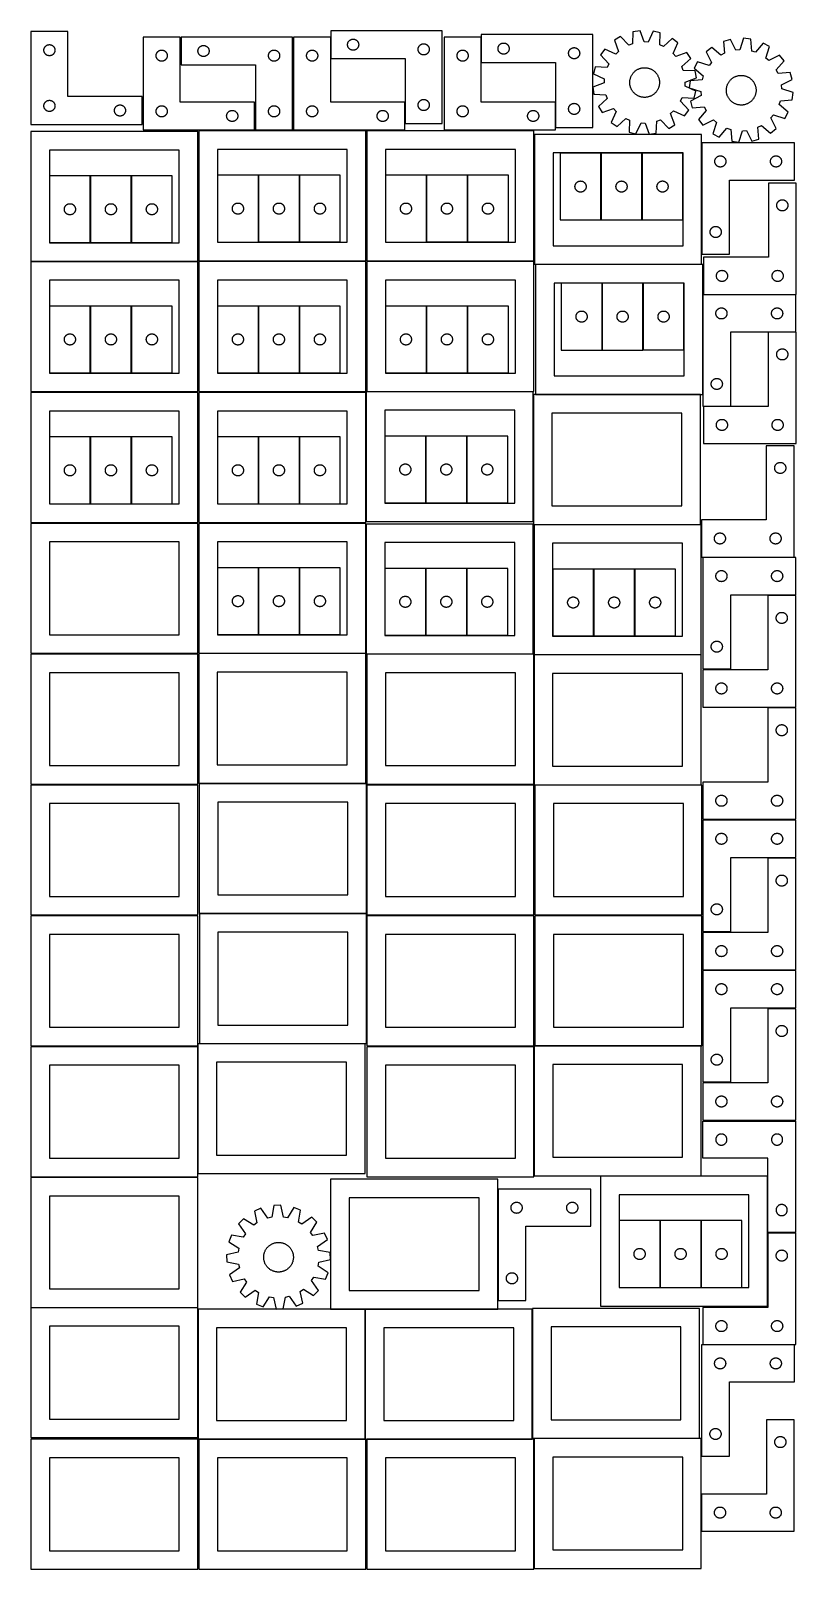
# Model space of a CAD drawing. Header units: millimetres. Extents: x 7 to 1243, y 7 to 2493.
import ezdxf

# ---------------------------------------------------------------- set-up
doc = ezdxf.new("R2010")
doc.units = ezdxf.units.MM
doc.layers.add('CUT', color=7, linetype='CONTINUOUS', true_color=0x000000)

msp = doc.modelspace()

# ---------------------------------------------------------------- linework, layer by layer
at = {"layer": 'CUT'}
for p, q in [((66.66229, 2492.048403), (6.66229, 2492.048403)), ((6.66229, 2492.048403), (6.66229, 2342.048403)), ((66.66229, 2387.048403), (66.66229, 2492.048403)), ((671.452997, 2493.422186), (491.452997, 2493.422186)), ((491.452997, 2493.422186), (491.452997, 2448.422186)), ((671.452997, 2343.422186), (671.452997, 2493.422186)), ((914.582697, 2487.163397), (734.582697, 2487.163397)), ((734.582697, 2487.163397), (734.582697, 2442.163397)), ((914.582697, 2337.163397), (914.582697, 2487.163397)), ((979.666412, 2491.647899), (978.842081, 2472.289105)), ((991.060356, 2493.454418), (979.666412, 2491.647899)), ((997.832431, 2475.30004), (991.060356, 2493.454418)), ((1012.427215, 2492.618384), (1004.257342, 2475.048649)), ((1023.645172, 2489.927116), (1012.427215, 2492.618384)), ((1022.954373, 2470.563097), (1023.645172, 2489.927116)), ((27.66229, 2462.048403), (27.68156, 2462.637031)), ((27.68156, 2462.637031), (27.739286, 2463.223139)), ((27.739286, 2463.223139), (27.835222, 2463.804216)), ((27.835222, 2463.804216), (27.968958, 2464.377775)), ((27.968958, 2464.377775), (28.139919, 2464.941358)), ((28.139919, 2464.941358), (28.347374, 2465.492554)), ((28.347374, 2465.492554), (28.590435, 2466.029002)), ((28.590435, 2466.029002), (28.868061, 2466.548403)), ((28.868061, 2466.548403), (29.179063, 2467.048535)), ((29.179063, 2467.048535), (29.52211, 2467.527256)), ((29.52211, 2467.527256), (29.895732, 2467.982516)), ((29.895732, 2467.982516), (30.298329, 2468.412364)), ((30.298329, 2468.412364), (30.728178, 2468.814962)), ((30.728178, 2468.814962), (31.183437, 2469.188583)), ((31.183437, 2469.188583), (31.662158, 2469.53163)), ((31.662158, 2469.53163), (32.16229, 2469.842632)), ((32.16229, 2469.842632), (32.681692, 2470.120258)), ((32.681692, 2470.120258), (33.218139, 2470.363319)), ((33.218139, 2470.363319), (33.769335, 2470.570774)), ((33.769335, 2470.570774), (34.332919, 2470.741736)), ((34.332919, 2470.741736), (34.906477, 2470.875471)), ((34.906477, 2470.875471), (35.487554, 2470.971407)), ((35.487554, 2470.971407), (36.073662, 2471.029134)), ((36.073662, 2471.029134), (36.66229, 2471.048403)), ((36.66229, 2471.048403), (37.250918, 2471.029134)), ((37.250918, 2471.029134), (37.837026, 2470.971407)), ((37.837026, 2470.971407), (38.418103, 2470.875471)), ((38.418103, 2470.875471), (38.991661, 2470.741736)), ((38.991661, 2470.741736), (39.555245, 2470.570774)), ((39.555245, 2470.570774), (40.106441, 2470.363319)), ((40.106441, 2470.363319), (40.642888, 2470.120258)), ((40.642888, 2470.120258), (41.16229, 2469.842632)), ((41.16229, 2469.842632), (41.662422, 2469.53163)), ((41.662422, 2469.53163), (42.141143, 2469.188583)), ((42.141143, 2469.188583), (42.596402, 2468.814962)), ((42.596402, 2468.814962), (43.026251, 2468.412364)), ((43.026251, 2468.412364), (43.428848, 2467.982516)), ((43.428848, 2467.982516), (43.80247, 2467.527256)), ((43.80247, 2467.527256), (44.145516, 2467.048535)), ((44.145516, 2467.048535), (44.456519, 2466.548403)), ((44.456519, 2466.548403), (44.734145, 2466.029002)), ((44.734145, 2466.029002), (44.977206, 2465.492554)), ((44.977206, 2465.492554), (45.184661, 2464.941358)), ((45.184661, 2464.941358), (45.355622, 2464.377775)), ((45.355622, 2464.377775), (45.489357, 2463.804216)), ((45.489357, 2463.804216), (45.585294, 2463.223139)), ((45.585294, 2463.223139), (45.64302, 2462.637031)), ((45.64302, 2462.637031), (45.66229, 2462.048403)), ((248.041929, 2483.251528), (188.041929, 2483.251528)), ((188.041929, 2483.251528), (188.041929, 2333.251528)), ((215.712557, 2461.944861), (216.286116, 2462.078596)), ((216.286116, 2462.078596), (216.867193, 2462.174532)), ((216.867193, 2462.174532), (217.4533, 2462.232259)), ((217.4533, 2462.232259), (218.041929, 2462.251528)), ((218.041929, 2462.251528), (218.630557, 2462.232259)), ((218.630557, 2462.232259), (219.216664, 2462.174532)), ((219.216664, 2462.174532), (219.797742, 2462.078596)), ((219.797742, 2462.078596), (220.3713, 2461.944861)), ((248.041929, 2378.251528), (248.041929, 2483.251528)), ((429.680781, 2483.251532), (249.680781, 2483.251532)), ((249.680781, 2483.251532), (249.680781, 2438.251532)), ((276.757777, 2461.926268), (276.853713, 2462.507345)), ((276.853713, 2462.507345), (276.987448, 2463.080903)), ((276.987448, 2463.080903), (277.158409, 2463.644487)), ((277.158409, 2463.644487), (277.365865, 2464.195683)), ((277.365865, 2464.195683), (277.608926, 2464.73213)), ((277.608926, 2464.73213), (277.886552, 2465.251532)), ((277.886552, 2465.251532), (278.197554, 2465.751664)), ((278.197554, 2465.751664), (278.5406, 2466.230385)), ((278.5406, 2466.230385), (278.914222, 2466.685644)), ((278.914222, 2466.685644), (279.31682, 2467.115493)), ((279.31682, 2467.115493), (279.746668, 2467.51809)), ((279.746668, 2467.51809), (280.201928, 2467.891712)), ((280.201928, 2467.891712), (280.680648, 2468.234758)), ((280.680648, 2468.234758), (281.180781, 2468.54576)), ((281.180781, 2468.54576), (281.700182, 2468.823387)), ((281.700182, 2468.823387), (282.23663, 2469.066448)), ((282.23663, 2469.066448), (282.787825, 2469.273903)), ((282.787825, 2469.273903), (283.351409, 2469.444864)), ((283.351409, 2469.444864), (283.924968, 2469.578599)), ((283.924968, 2469.578599), (284.506045, 2469.674536)), ((284.506045, 2469.674536), (285.092152, 2469.732262)), ((285.092152, 2469.732262), (285.680781, 2469.751532)), ((285.680781, 2469.751532), (286.269409, 2469.732262)), ((286.269409, 2469.732262), (286.855516, 2469.674536)), ((286.855516, 2469.674536), (287.436593, 2469.578599)), ((287.436593, 2469.578599), (288.010152, 2469.444864)), ((288.010152, 2469.444864), (288.573736, 2469.273903)), ((288.573736, 2469.273903), (289.124931, 2469.066448)), ((289.124931, 2469.066448), (289.661379, 2468.823387)), ((289.661379, 2468.823387), (290.180781, 2468.54576)), ((290.180781, 2468.54576), (290.680913, 2468.234758)), ((290.680913, 2468.234758), (291.159633, 2467.891712)), ((291.159633, 2467.891712), (291.614893, 2467.51809)), ((291.614893, 2467.51809), (292.044742, 2467.115493)), ((292.044742, 2467.115493), (292.447339, 2466.685644)), ((292.447339, 2466.685644), (292.820961, 2466.230385)), ((292.820961, 2466.230385), (293.164007, 2465.751664)), ((293.164007, 2465.751664), (293.475009, 2465.251532)), ((293.475009, 2465.251532), (293.752635, 2464.73213)), ((293.752635, 2464.73213), (293.995696, 2464.195683)), ((293.995696, 2464.195683), (294.203152, 2463.644487)), ((294.203152, 2463.644487), (294.374113, 2463.080903)), ((294.374113, 2463.080903), (294.507848, 2462.507345)), ((294.507848, 2462.507345), (294.603784, 2461.926268)), ((397.351409, 2461.944864), (397.924968, 2462.078599)), ((397.924968, 2462.078599), (398.506045, 2462.174536)), ((398.506045, 2462.174536), (399.092152, 2462.232262)), ((399.092152, 2462.232262), (399.680781, 2462.251532)), ((399.680781, 2462.251532), (400.269409, 2462.232262)), ((400.269409, 2462.232262), (400.855516, 2462.174536)), ((400.855516, 2462.174536), (401.436593, 2462.078599)), ((401.436593, 2462.078599), (402.010152, 2461.944864)), ((429.680781, 2333.251532), (429.680781, 2483.251532)), ((491.201719, 2483.251528), (431.201719, 2483.251528)), ((431.201719, 2483.251528), (431.201719, 2333.251528)), ((458.872347, 2461.944861), (459.445906, 2462.078596)), ((459.445906, 2462.078596), (460.026983, 2462.174532)), ((460.026983, 2462.174532), (460.613091, 2462.232259)), ((460.613091, 2462.232259), (461.201719, 2462.251528)), ((461.201719, 2462.251528), (461.790347, 2462.232259)), ((461.790347, 2462.232259), (462.376454, 2462.174532)), ((462.376454, 2462.174532), (462.957532, 2462.078596)), ((462.957532, 2462.078596), (463.53109, 2461.944861)), ((491.201719, 2378.251528), (491.201719, 2483.251528)), ((518.452997, 2470.922186), (518.472267, 2471.510814)), ((518.472267, 2470.333558), (518.452997, 2470.922186)), ((518.472267, 2471.510814), (518.529994, 2472.096922)), ((518.529994, 2469.74745), (518.472267, 2470.333558)), ((518.529994, 2472.096922), (518.62593, 2472.677999)), ((518.62593, 2469.166373), (518.529994, 2469.74745)), ((518.62593, 2472.677999), (518.759665, 2473.251558)), ((518.759665, 2468.592815), (518.62593, 2469.166373)), ((518.759665, 2473.251558), (518.930626, 2473.815141)), ((518.930626, 2468.029231), (518.759665, 2468.592815)), ((518.930626, 2473.815141), (519.138082, 2474.366337)), ((519.138082, 2467.478035), (518.930626, 2468.029231)), ((519.138082, 2474.366337), (519.381143, 2474.902784)), ((519.381143, 2466.941588), (519.138082, 2467.478035)), ((519.381143, 2474.902784), (519.658769, 2475.422186)), ((519.658769, 2466.422186), (519.381143, 2466.941588)), ((519.658769, 2475.422186), (519.969771, 2475.922318)), ((519.969771, 2465.922054), (519.658769, 2466.422186)), ((519.969771, 2475.922318), (520.312817, 2476.401039)), ((520.312817, 2465.443333), (519.969771, 2465.922054)), ((520.312817, 2476.401039), (520.686439, 2476.856298)), ((520.686439, 2464.988074), (520.312817, 2465.443333)), ((520.686439, 2476.856298), (521.089036, 2477.286147)), ((521.089036, 2464.558225), (520.686439, 2464.988074)), ((521.089036, 2477.286147), (521.518885, 2477.688744)), ((521.518885, 2464.155628), (521.089036, 2464.558225)), ((521.518885, 2477.688744), (521.974144, 2478.062366)), ((521.974144, 2463.782006), (521.518885, 2464.155628)), ((521.974144, 2478.062366), (522.452865, 2478.405413)), ((522.452865, 2463.43896), (521.974144, 2463.782006)), ((522.452865, 2478.405413), (522.952997, 2478.716415)), ((522.952997, 2463.127958), (522.452865, 2463.43896)), ((522.952997, 2478.716415), (523.472399, 2478.994041)), ((523.472399, 2462.850331), (522.952997, 2463.127958)), ((523.472399, 2478.994041), (524.008846, 2479.237102)), ((524.008846, 2462.60727), (523.472399, 2462.850331)), ((524.008846, 2479.237102), (524.560042, 2479.444557)), ((524.560042, 2462.399815), (524.008846, 2462.60727)), ((524.560042, 2479.444557), (525.123626, 2479.615519)), ((525.123626, 2462.228854), (524.560042, 2462.399815)), ((525.123626, 2479.615519), (525.697184, 2479.749254)), ((525.697184, 2462.095119), (525.123626, 2462.228854)), ((525.697184, 2479.749254), (526.278262, 2479.84519)), ((526.278262, 2461.999182), (525.697184, 2462.095119)), ((526.278262, 2479.84519), (526.864369, 2479.902916)), ((526.864369, 2479.902916), (527.452997, 2479.922186)), ((527.452997, 2479.922186), (528.041625, 2479.902916)), ((528.041625, 2479.902916), (528.627733, 2479.84519)), ((528.627733, 2479.84519), (529.20881, 2479.749254)), ((529.20881, 2462.095119), (528.627733, 2461.999182)), ((529.20881, 2479.749254), (529.782369, 2479.615519)), ((529.782369, 2462.228854), (529.20881, 2462.095119)), ((529.782369, 2479.615519), (530.345953, 2479.444557)), ((530.345953, 2462.399815), (529.782369, 2462.228854)), ((530.345953, 2479.444557), (530.897148, 2479.237102)), ((530.897148, 2462.60727), (530.345953, 2462.399815)), ((530.897148, 2479.237102), (531.433596, 2478.994041)), ((531.433596, 2462.850331), (530.897148, 2462.60727)), ((531.433596, 2478.994041), (531.952997, 2478.716415)), ((531.952997, 2463.127958), (531.433596, 2462.850331)), ((531.952997, 2478.716415), (532.453129, 2478.405413)), ((532.453129, 2463.43896), (531.952997, 2463.127958)), ((532.453129, 2478.405413), (532.93185, 2478.062366)), ((532.93185, 2463.782006), (532.453129, 2463.43896)), ((532.93185, 2478.062366), (533.38711, 2477.688744)), ((533.38711, 2464.155628), (532.93185, 2463.782006)), ((533.38711, 2477.688744), (533.816958, 2477.286147)), ((533.816958, 2464.558225), (533.38711, 2464.155628)), ((533.816958, 2477.286147), (534.219556, 2476.856298)), ((534.219556, 2464.988074), (533.816958, 2464.558225)), ((534.219556, 2476.856298), (534.593177, 2476.401039)), ((534.593177, 2465.443333), (534.219556, 2464.988074)), ((534.593177, 2476.401039), (534.936224, 2475.922318)), ((534.936224, 2465.922054), (534.593177, 2465.443333)), ((534.936224, 2475.922318), (535.247226, 2475.422186)), ((535.247226, 2466.422186), (534.936224, 2465.922054)), ((535.247226, 2475.422186), (535.524852, 2474.902784)), ((535.524852, 2466.941588), (535.247226, 2466.422186)), ((535.524852, 2474.902784), (535.767913, 2474.366337)), ((535.767913, 2467.478035), (535.524852, 2466.941588)), ((535.767913, 2474.366337), (535.975368, 2473.815141)), ((535.975368, 2468.029231), (535.767913, 2467.478035)), ((535.975368, 2473.815141), (536.14633, 2473.251558)), ((536.14633, 2468.592815), (535.975368, 2468.029231)), ((536.14633, 2473.251558), (536.280065, 2472.677999)), ((536.280065, 2469.166373), (536.14633, 2468.592815)), ((536.280065, 2472.677999), (536.376001, 2472.096922)), ((536.376001, 2469.74745), (536.280065, 2469.166373)), ((536.376001, 2472.096922), (536.433728, 2471.510814)), ((536.433728, 2470.333558), (536.376001, 2469.74745)), ((536.433728, 2471.510814), (536.452997, 2470.922186)), ((536.452997, 2470.922186), (536.433728, 2470.333558)), ((632.452997, 2463.422186), (632.472267, 2464.010814)), ((632.472267, 2462.833558), (632.452997, 2463.422186)), ((632.472267, 2464.010814), (632.529994, 2464.596922)), ((632.529994, 2462.24745), (632.472267, 2462.833558)), ((632.529994, 2464.596922), (632.62593, 2465.177999)), ((632.62593, 2461.666373), (632.529994, 2462.24745)), ((632.62593, 2465.177999), (632.759665, 2465.751558)), ((632.759665, 2465.751558), (632.930626, 2466.315141)), ((632.930626, 2466.315141), (633.138082, 2466.866337)), ((633.138082, 2466.866337), (633.381143, 2467.402784)), ((633.381143, 2467.402784), (633.658769, 2467.922186)), ((633.658769, 2467.922186), (633.969771, 2468.422318)), ((633.969771, 2468.422318), (634.312817, 2468.901039)), ((634.312817, 2468.901039), (634.686439, 2469.356298)), ((634.686439, 2469.356298), (635.089036, 2469.786147)), ((635.089036, 2469.786147), (635.518885, 2470.188744)), ((635.518885, 2470.188744), (635.974144, 2470.562366)), ((635.974144, 2470.562366), (636.452865, 2470.905413)), ((636.452865, 2470.905413), (636.952997, 2471.216415)), ((636.952997, 2471.216415), (637.472399, 2471.494041)), ((637.472399, 2471.494041), (638.008846, 2471.737102)), ((638.008846, 2471.737102), (638.560042, 2471.944557)), ((638.560042, 2471.944557), (639.123626, 2472.115519)), ((639.123626, 2472.115519), (639.697184, 2472.249254)), ((639.697184, 2472.249254), (640.278262, 2472.34519)), ((640.278262, 2472.34519), (640.864369, 2472.402916)), ((640.864369, 2472.402916), (641.452997, 2472.422186)), ((641.452997, 2472.422186), (642.041625, 2472.402916)), ((642.041625, 2472.402916), (642.627733, 2472.34519)), ((642.627733, 2472.34519), (643.20881, 2472.249254)), ((643.20881, 2472.249254), (643.782369, 2472.115519)), ((643.782369, 2472.115519), (644.345953, 2471.944557)), ((644.345953, 2471.944557), (644.897148, 2471.737102)), ((644.897148, 2471.737102), (645.433596, 2471.494041)), ((645.433596, 2471.494041), (645.952997, 2471.216415)), ((645.952997, 2471.216415), (646.453129, 2470.905413)), ((646.453129, 2470.905413), (646.93185, 2470.562366)), ((646.93185, 2470.562366), (647.38711, 2470.188744)), ((647.38711, 2470.188744), (647.816958, 2469.786147)), ((647.816958, 2469.786147), (648.219556, 2469.356298)), ((648.219556, 2469.356298), (648.593177, 2468.901039)), ((648.593177, 2468.901039), (648.936224, 2468.422318)), ((648.936224, 2468.422318), (649.247226, 2467.922186)), ((649.247226, 2467.922186), (649.524852, 2467.402784)), ((649.524852, 2467.402784), (649.767913, 2466.866337)), ((649.767913, 2466.866337), (649.975368, 2466.315141)), ((649.975368, 2466.315141), (650.14633, 2465.751558)), ((650.14633, 2465.751558), (650.280065, 2465.177999)), ((650.280065, 2465.177999), (650.376001, 2464.596922)), ((650.376001, 2462.24745), (650.280065, 2461.666373)), ((650.376001, 2464.596922), (650.433728, 2464.010814)), ((650.433728, 2462.833558), (650.376001, 2462.24745)), ((650.433728, 2464.010814), (650.452997, 2463.422186)), ((650.452997, 2463.422186), (650.433728, 2462.833558)), ((734.361509, 2483.251528), (674.361509, 2483.251528)), ((674.361509, 2483.251528), (674.361509, 2333.251528)), ((702.032137, 2461.944861), (702.605696, 2462.078596)), ((702.605696, 2462.078596), (703.186773, 2462.174532)), ((703.186773, 2462.174532), (703.772881, 2462.232259)), ((703.772881, 2462.232259), (704.361509, 2462.251528)), ((704.361509, 2462.251528), (704.950137, 2462.232259)), ((704.950137, 2462.232259), (705.536244, 2462.174532)), ((705.536244, 2462.174532), (706.117322, 2462.078596)), ((706.117322, 2462.078596), (706.69088, 2461.944861)), ((734.361509, 2378.251528), (734.361509, 2483.251528)), ((761.582697, 2464.663397), (761.601967, 2465.252025)), ((761.601967, 2464.074769), (761.582697, 2464.663397)), ((761.601967, 2465.252025), (761.659693, 2465.838133)), ((761.659693, 2463.488661), (761.601967, 2464.074769)), ((761.659693, 2465.838133), (761.75563, 2466.41921)), ((761.75563, 2462.907584), (761.659693, 2463.488661)), ((761.75563, 2466.41921), (761.889365, 2466.992768)), ((761.889365, 2462.334026), (761.75563, 2462.907584)), ((761.889365, 2466.992768), (762.060326, 2467.556352)), ((762.060326, 2461.770442), (761.889365, 2462.334026)), ((762.060326, 2467.556352), (762.267781, 2468.107548)), ((762.267781, 2468.107548), (762.510842, 2468.643995)), ((762.510842, 2468.643995), (762.788468, 2469.163397)), ((762.788468, 2469.163397), (763.099471, 2469.663529)), ((763.099471, 2469.663529), (763.442517, 2470.14225)), ((763.442517, 2470.14225), (763.816139, 2470.597509)), ((763.816139, 2470.597509), (764.218736, 2471.027358)), ((764.218736, 2471.027358), (764.648585, 2471.429955)), ((764.648585, 2471.429955), (765.103844, 2471.803577)), ((765.103844, 2471.803577), (765.582565, 2472.146624)), ((765.582565, 2472.146624), (766.082697, 2472.457626)), ((766.082697, 2472.457626), (766.602099, 2472.735252)), ((766.602099, 2472.735252), (767.138546, 2472.978313)), ((767.138546, 2472.978313), (767.689742, 2473.185768)), ((767.689742, 2473.185768), (768.253326, 2473.35673)), ((768.253326, 2473.35673), (768.826884, 2473.490465)), ((768.826884, 2473.490465), (769.407961, 2473.586401)), ((769.407961, 2473.586401), (769.994069, 2473.644127)), ((769.994069, 2473.644127), (770.582697, 2473.663397)), ((770.582697, 2473.663397), (771.171325, 2473.644127)), ((771.171325, 2473.644127), (771.757433, 2473.586401)), ((771.757433, 2473.586401), (772.33851, 2473.490465)), ((772.33851, 2473.490465), (772.912068, 2473.35673)), ((772.912068, 2473.35673), (773.475652, 2473.185768)), ((773.475652, 2473.185768), (774.026848, 2472.978313)), ((774.026848, 2472.978313), (774.563295, 2472.735252)), ((774.563295, 2472.735252), (775.082697, 2472.457626)), ((775.082697, 2472.457626), (775.582829, 2472.146624)), ((775.582829, 2472.146624), (776.06155, 2471.803577)), ((776.06155, 2471.803577), (776.516809, 2471.429955)), ((776.516809, 2471.429955), (776.946658, 2471.027358)), ((776.946658, 2471.027358), (777.349255, 2470.597509)), ((777.349255, 2470.597509), (777.722877, 2470.14225)), ((777.722877, 2470.14225), (778.065924, 2469.663529)), ((778.065924, 2469.663529), (778.376926, 2469.163397)), ((778.376926, 2469.163397), (778.654552, 2468.643995)), ((778.654552, 2468.643995), (778.897613, 2468.107548)), ((778.897613, 2468.107548), (779.105068, 2467.556352)), ((779.105068, 2467.556352), (779.276029, 2466.992768)), ((779.276029, 2462.334026), (779.105068, 2461.770442)), ((779.276029, 2466.992768), (779.409765, 2466.41921)), ((779.409765, 2462.907584), (779.276029, 2462.334026)), ((779.409765, 2466.41921), (779.505701, 2465.838133)), ((779.505701, 2463.488661), (779.409765, 2462.907584)), ((779.505701, 2465.838133), (779.563427, 2465.252025)), ((779.563427, 2464.074769), (779.505701, 2463.488661)), ((779.563427, 2465.252025), (779.582697, 2464.663397)), ((779.582697, 2464.663397), (779.563427, 2464.074769)), ((876.788468, 2461.663397), (877.099471, 2462.163529)), ((877.099471, 2462.163529), (877.442517, 2462.64225)), ((877.442517, 2462.64225), (877.816139, 2463.097509)), ((877.816139, 2463.097509), (878.218736, 2463.527358)), ((878.218736, 2463.527358), (878.648585, 2463.929955)), ((878.648585, 2463.929955), (879.103844, 2464.303577)), ((879.103844, 2464.303577), (879.582565, 2464.646624)), ((879.582565, 2464.646624), (880.082697, 2464.957626)), ((880.082697, 2464.957626), (880.602099, 2465.235252)), ((880.602099, 2465.235252), (881.138546, 2465.478313)), ((881.138546, 2465.478313), (881.689742, 2465.685768)), ((881.689742, 2465.685768), (882.253326, 2465.85673)), ((882.253326, 2465.85673), (882.826884, 2465.990465)), ((882.826884, 2465.990465), (883.407961, 2466.086401)), ((883.407961, 2466.086401), (883.994069, 2466.144127)), ((883.994069, 2466.144127), (884.582697, 2466.163397)), ((884.582697, 2466.163397), (885.171325, 2466.144127)), ((885.171325, 2466.144127), (885.757433, 2466.086401)), ((885.757433, 2466.086401), (886.33851, 2465.990465)), ((886.33851, 2465.990465), (886.912068, 2465.85673)), ((886.912068, 2465.85673), (887.475652, 2465.685768)), ((887.475652, 2465.685768), (888.026848, 2465.478313)), ((888.026848, 2465.478313), (888.563295, 2465.235252)), ((888.563295, 2465.235252), (889.082697, 2464.957626)), ((889.082697, 2464.957626), (889.582829, 2464.646624)), ((889.582829, 2464.646624), (890.06155, 2464.303577)), ((890.06155, 2464.303577), (890.516809, 2463.929955)), ((890.516809, 2463.929955), (890.946658, 2463.527358)), ((890.946658, 2463.527358), (891.349255, 2463.097509)), ((891.349255, 2463.097509), (891.722877, 2462.64225)), ((891.722877, 2462.64225), (892.065924, 2462.163529)), ((892.065924, 2462.163529), (892.376926, 2461.663397)), ((934.07095, 2463.696786), (927.291616, 2454.362649)), ((951.696613, 2455.648282), (934.07095, 2463.696786)), ((959.606073, 2484.243551), (949.770766, 2478.214271)), ((949.770766, 2478.214271), (956.417472, 2460.01362)), ((972.810033, 2470.062653), (959.606073, 2484.243551)), ((978.842081, 2472.289105), (972.810033, 2470.062653)), ((1004.257342, 2475.048649), (997.832431, 2475.30004)), ((1028.794014, 2467.872135), (1022.954373, 2470.563097)), ((1043.065639, 2480.977978), (1028.794014, 2467.872135)), ((1052.399775, 2474.198645), (1043.065639, 2480.977978)), ((1044.351271, 2456.572982), (1052.399775, 2474.198645)), ((1107.007836, 2466.581842), (1097.96855, 2459.414083)), ((1121.820594, 2454.09086), (1107.007836, 2466.581842)), ((1137.126935, 2479.506699), (1126.032741, 2476.343738)), ((1126.032741, 2476.343738), (1127.541291, 2457.026215)), ((1146.032047, 2462.297939), (1137.126935, 2479.506699)), ((1152.440594, 2462.820638), (1146.032047, 2462.297939)), ((1158.439371, 2481.244999), (1152.440594, 2462.820638)), ((1169.899482, 2479.921629), (1158.439371, 2481.244999)), ((1171.541226, 2460.61497), (1169.899482, 2479.921629)), ((1190.254824, 2473.371694), (1177.661979, 2458.645436)), ((1200.336155, 2467.763464), (1190.254824, 2473.371694)), ((1194.46459, 2449.298169), (1200.336155, 2467.763464)), ((27.68156, 2461.459775), (27.66229, 2462.048403)), ((27.739286, 2460.873668), (27.68156, 2461.459775)), ((27.835222, 2460.29259), (27.739286, 2460.873668)), ((27.968958, 2459.719032), (27.835222, 2460.29259)), ((28.139919, 2459.155448), (27.968958, 2459.719032)), ((28.347374, 2458.604252), (28.139919, 2459.155448)), ((28.590435, 2458.067805), (28.347374, 2458.604252)), ((28.868061, 2457.548403), (28.590435, 2458.067805)), ((29.179063, 2457.048271), (28.868061, 2457.548403)), ((29.52211, 2456.56955), (29.179063, 2457.048271)), ((29.895732, 2456.114291), (29.52211, 2456.56955)), ((30.298329, 2455.684442), (29.895732, 2456.114291)), ((30.728178, 2455.281845), (30.298329, 2455.684442)), ((31.183437, 2454.908223), (30.728178, 2455.281845)), ((31.662158, 2454.565177), (31.183437, 2454.908223)), ((32.16229, 2454.254175), (31.662158, 2454.565177)), ((32.681692, 2453.976549), (32.16229, 2454.254175)), ((33.218139, 2453.733488), (32.681692, 2453.976549)), ((33.769335, 2453.526032), (33.218139, 2453.733488)), ((34.332919, 2453.355071), (33.769335, 2453.526032)), ((34.906477, 2453.221336), (34.332919, 2453.355071)), ((35.487554, 2453.1254), (34.906477, 2453.221336)), ((36.073662, 2453.067673), (35.487554, 2453.1254)), ((36.66229, 2453.048403), (36.073662, 2453.067673)), ((37.250918, 2453.067673), (36.66229, 2453.048403)), ((37.837026, 2453.1254), (37.250918, 2453.067673)), ((38.418103, 2453.221336), (37.837026, 2453.1254)), ((38.991661, 2453.355071), (38.418103, 2453.221336)), ((39.555245, 2453.526032), (38.991661, 2453.355071)), ((40.106441, 2453.733488), (39.555245, 2453.526032)), ((40.642888, 2453.976549), (40.106441, 2453.733488)), ((41.16229, 2454.254175), (40.642888, 2453.976549)), ((41.662422, 2454.565177), (41.16229, 2454.254175)), ((42.141143, 2454.908223), (41.662422, 2454.565177)), ((42.596402, 2455.281845), (42.141143, 2454.908223)), ((43.026251, 2455.684442), (42.596402, 2455.281845)), ((43.428848, 2456.114291), (43.026251, 2455.684442)), ((43.80247, 2456.56955), (43.428848, 2456.114291)), ((44.145516, 2457.048271), (43.80247, 2456.56955)), ((44.456519, 2457.548403), (44.145516, 2457.048271)), ((44.734145, 2458.067805), (44.456519, 2457.548403)), ((44.977206, 2458.604252), (44.734145, 2458.067805)), ((45.184661, 2459.155448), (44.977206, 2458.604252)), ((45.355622, 2459.719032), (45.184661, 2459.155448)), ((45.489357, 2460.29259), (45.355622, 2459.719032)), ((45.585294, 2460.873668), (45.489357, 2460.29259)), ((45.64302, 2461.459775), (45.585294, 2460.873668)), ((45.66229, 2462.048403), (45.64302, 2461.459775)), ((209.041929, 2453.251528), (209.061198, 2453.840156)), ((209.061198, 2452.6629), (209.041929, 2453.251528)), ((209.061198, 2453.840156), (209.118925, 2454.426264)), ((209.118925, 2452.076793), (209.061198, 2452.6629)), ((209.118925, 2454.426264), (209.214861, 2455.007341)), ((209.214861, 2451.495715), (209.118925, 2452.076793)), ((209.214861, 2455.007341), (209.348596, 2455.5809)), ((209.348596, 2450.922157), (209.214861, 2451.495715)), ((209.348596, 2455.5809), (209.519557, 2456.144483)), ((209.519557, 2450.358573), (209.348596, 2450.922157)), ((209.519557, 2456.144483), (209.727013, 2456.695679)), ((209.727013, 2449.807377), (209.519557, 2450.358573)), ((209.727013, 2456.695679), (209.970074, 2457.232127)), ((209.970074, 2449.27093), (209.727013, 2449.807377)), ((209.970074, 2457.232127), (210.2477, 2457.751528)), ((210.2477, 2448.751528), (209.970074, 2449.27093)), ((210.2477, 2457.751528), (210.558702, 2458.25166)), ((210.558702, 2448.251396), (210.2477, 2448.751528)), ((210.558702, 2458.25166), (210.901749, 2458.730381)), ((210.901749, 2447.772675), (210.558702, 2448.251396)), ((210.901749, 2458.730381), (211.27537, 2459.185641)), ((211.27537, 2447.317416), (210.901749, 2447.772675)), ((211.27537, 2459.185641), (211.677968, 2459.615489)), ((211.677968, 2446.887567), (211.27537, 2447.317416)), ((211.677968, 2459.615489), (212.107816, 2460.018087)), ((212.107816, 2446.48497), (211.677968, 2446.887567)), ((212.107816, 2460.018087), (212.563076, 2460.391708)), ((212.563076, 2446.111348), (212.107816, 2446.48497)), ((212.563076, 2460.391708), (213.041797, 2460.734755)), ((213.041797, 2445.768302), (212.563076, 2446.111348)), ((213.041797, 2460.734755), (213.541929, 2461.045757)), ((213.541929, 2445.4573), (213.041797, 2445.768302)), ((213.541929, 2461.045757), (214.06133, 2461.323383)), ((214.06133, 2445.179674), (213.541929, 2445.4573)), ((214.06133, 2461.323383), (214.597778, 2461.566444)), ((214.597778, 2444.936613), (214.06133, 2445.179674)), ((214.597778, 2461.566444), (215.148973, 2461.773899)), ((215.148973, 2444.729157), (214.597778, 2444.936613)), ((215.148973, 2461.773899), (215.712557, 2461.944861)), ((215.712557, 2444.558196), (215.148973, 2444.729157)), ((216.286116, 2444.424461), (215.712557, 2444.558196)), ((216.867193, 2444.328525), (216.286116, 2444.424461)), ((217.4533, 2444.270798), (216.867193, 2444.328525)), ((218.041929, 2444.251528), (217.4533, 2444.270798)), ((218.630557, 2444.270798), (218.041929, 2444.251528)), ((219.216664, 2444.328525), (218.630557, 2444.270798)), ((219.797742, 2444.424461), (219.216664, 2444.328525)), ((220.3713, 2444.558196), (219.797742, 2444.424461)), ((220.3713, 2461.944861), (220.934884, 2461.773899)), ((220.934884, 2444.729157), (220.3713, 2444.558196)), ((220.934884, 2461.773899), (221.48608, 2461.566444)), ((221.48608, 2444.936613), (220.934884, 2444.729157)), ((221.48608, 2461.566444), (222.022527, 2461.323383)), ((222.022527, 2445.179674), (221.48608, 2444.936613)), ((222.022527, 2461.323383), (222.541929, 2461.045757)), ((222.541929, 2445.4573), (222.022527, 2445.179674)), ((222.541929, 2461.045757), (223.042061, 2460.734755)), ((223.042061, 2445.768302), (222.541929, 2445.4573)), ((223.042061, 2460.734755), (223.520781, 2460.391708)), ((223.520781, 2446.111348), (223.042061, 2445.768302)), ((223.520781, 2460.391708), (223.976041, 2460.018087)), ((223.976041, 2446.48497), (223.520781, 2446.111348)), ((223.976041, 2460.018087), (224.40589, 2459.615489)), ((224.40589, 2446.887567), (223.976041, 2446.48497)), ((224.40589, 2459.615489), (224.808487, 2459.185641)), ((224.808487, 2447.317416), (224.40589, 2446.887567)), ((224.808487, 2459.185641), (225.182109, 2458.730381)), ((225.182109, 2447.772675), (224.808487, 2447.317416)), ((225.182109, 2458.730381), (225.525155, 2458.25166)), ((225.525155, 2448.251396), (225.182109, 2447.772675)), ((225.525155, 2458.25166), (225.836157, 2457.751528)), ((225.836157, 2448.751528), (225.525155, 2448.251396)), ((225.836157, 2457.751528), (226.113783, 2457.232127)), ((226.113783, 2449.27093), (225.836157, 2448.751528)), ((226.113783, 2457.232127), (226.356844, 2456.695679)), ((226.356844, 2449.807377), (226.113783, 2449.27093)), ((226.356844, 2456.695679), (226.5643, 2456.144483)), ((226.5643, 2450.358573), (226.356844, 2449.807377)), ((226.5643, 2456.144483), (226.735261, 2455.5809)), ((226.735261, 2450.922157), (226.5643, 2450.358573)), ((226.735261, 2455.5809), (226.868996, 2455.007341)), ((226.868996, 2451.495715), (226.735261, 2450.922157)), ((226.868996, 2455.007341), (226.964932, 2454.426264)), ((226.964932, 2452.076793), (226.868996, 2451.495715)), ((226.964932, 2454.426264), (227.022659, 2453.840156)), ((227.022659, 2452.6629), (226.964932, 2452.076793)), ((227.022659, 2453.840156), (227.041929, 2453.251528)), ((227.041929, 2453.251528), (227.022659, 2452.6629)), ((249.680781, 2438.251532), (369.680781, 2438.251532)), ((276.680781, 2460.751532), (276.70005, 2461.34016)), ((276.70005, 2460.162904), (276.680781, 2460.751532)), ((276.70005, 2461.34016), (276.757777, 2461.926268)), ((276.757777, 2459.576796), (276.70005, 2460.162904)), ((276.853713, 2458.995719), (276.757777, 2459.576796)), ((276.987448, 2458.42216), (276.853713, 2458.995719)), ((277.158409, 2457.858577), (276.987448, 2458.42216)), ((277.365865, 2457.307381), (277.158409, 2457.858577)), ((277.608926, 2456.770934), (277.365865, 2457.307381)), ((277.886552, 2456.251532), (277.608926, 2456.770934)), ((278.197554, 2455.7514), (277.886552, 2456.251532)), ((278.5406, 2455.272679), (278.197554, 2455.7514)), ((278.914222, 2454.81742), (278.5406, 2455.272679)), ((279.31682, 2454.387571), (278.914222, 2454.81742)), ((279.746668, 2453.984974), (279.31682, 2454.387571)), ((280.201928, 2453.611352), (279.746668, 2453.984974)), ((280.680648, 2453.268305), (280.201928, 2453.611352)), ((281.180781, 2452.957303), (280.680648, 2453.268305)), ((281.700182, 2452.679677), (281.180781, 2452.957303)), ((282.23663, 2452.436616), (281.700182, 2452.679677)), ((282.787825, 2452.229161), (282.23663, 2452.436616)), ((283.351409, 2452.058199), (282.787825, 2452.229161)), ((283.924968, 2451.924464), (283.351409, 2452.058199)), ((284.506045, 2451.828528), (283.924968, 2451.924464)), ((285.092152, 2451.770802), (284.506045, 2451.828528)), ((285.680781, 2451.751532), (285.092152, 2451.770802)), ((286.269409, 2451.770802), (285.680781, 2451.751532)), ((286.855516, 2451.828528), (286.269409, 2451.770802)), ((287.436593, 2451.924464), (286.855516, 2451.828528)), ((288.010152, 2452.058199), (287.436593, 2451.924464)), ((288.573736, 2452.229161), (288.010152, 2452.058199)), ((289.124931, 2452.436616), (288.573736, 2452.229161)), ((289.661379, 2452.679677), (289.124931, 2452.436616)), ((290.180781, 2452.957303), (289.661379, 2452.679677)), ((290.680913, 2453.268305), (290.180781, 2452.957303)), ((291.159633, 2453.611352), (290.680913, 2453.268305)), ((291.614893, 2453.984974), (291.159633, 2453.611352)), ((292.044742, 2454.387571), (291.614893, 2453.984974)), ((292.447339, 2454.81742), (292.044742, 2454.387571)), ((292.820961, 2455.272679), (292.447339, 2454.81742)), ((293.164007, 2455.7514), (292.820961, 2455.272679)), ((293.475009, 2456.251532), (293.164007, 2455.7514)), ((293.752635, 2456.770934), (293.475009, 2456.251532)), ((293.995696, 2457.307381), (293.752635, 2456.770934)), ((294.203152, 2457.858577), (293.995696, 2457.307381)), ((294.374113, 2458.42216), (294.203152, 2457.858577)), ((294.507848, 2458.995719), (294.374113, 2458.42216)), ((294.603784, 2459.576796), (294.507848, 2458.995719)), ((294.603784, 2461.926268), (294.661511, 2461.34016)), ((294.661511, 2460.162904), (294.603784, 2459.576796)), ((294.661511, 2461.34016), (294.680781, 2460.751532)), ((294.680781, 2460.751532), (294.661511, 2460.162904)), ((369.680781, 2438.251532), (369.680781, 2333.251532)), ((390.680781, 2453.251532), (390.70005, 2453.84016)), ((390.70005, 2452.662904), (390.680781, 2453.251532)), ((390.70005, 2453.84016), (390.757777, 2454.426268)), ((390.757777, 2452.076796), (390.70005, 2452.662904)), ((390.757777, 2454.426268), (390.853713, 2455.007345)), ((390.853713, 2451.495719), (390.757777, 2452.076796)), ((390.853713, 2455.007345), (390.987448, 2455.580903)), ((390.987448, 2450.92216), (390.853713, 2451.495719)), ((390.987448, 2455.580903), (391.158409, 2456.144487)), ((391.158409, 2450.358577), (390.987448, 2450.92216)), ((391.158409, 2456.144487), (391.365865, 2456.695683)), ((391.365865, 2449.807381), (391.158409, 2450.358577)), ((391.365865, 2456.695683), (391.608926, 2457.23213)), ((391.608926, 2449.270934), (391.365865, 2449.807381)), ((391.608926, 2457.23213), (391.886552, 2457.751532)), ((391.886552, 2448.751532), (391.608926, 2449.270934)), ((391.886552, 2457.751532), (392.197554, 2458.251664)), ((392.197554, 2448.2514), (391.886552, 2448.751532)), ((392.197554, 2458.251664), (392.5406, 2458.730385)), ((392.5406, 2447.772679), (392.197554, 2448.2514)), ((392.5406, 2458.730385), (392.914222, 2459.185644)), ((392.914222, 2447.31742), (392.5406, 2447.772679)), ((392.914222, 2459.185644), (393.31682, 2459.615493)), ((393.31682, 2446.887571), (392.914222, 2447.31742)), ((393.31682, 2459.615493), (393.746668, 2460.01809)), ((393.746668, 2446.484974), (393.31682, 2446.887571)), ((393.746668, 2460.01809), (394.201928, 2460.391712)), ((394.201928, 2446.111352), (393.746668, 2446.484974)), ((394.201928, 2460.391712), (394.680648, 2460.734758)), ((394.680648, 2445.768305), (394.201928, 2446.111352)), ((394.680648, 2460.734758), (395.180781, 2461.04576)), ((395.180781, 2445.457303), (394.680648, 2445.768305)), ((395.180781, 2461.04576), (395.700182, 2461.323387)), ((395.700182, 2445.179677), (395.180781, 2445.457303)), ((395.700182, 2461.323387), (396.23663, 2461.566448)), ((396.23663, 2444.936616), (395.700182, 2445.179677)), ((396.23663, 2461.566448), (396.787825, 2461.773903)), ((396.787825, 2444.729161), (396.23663, 2444.936616)), ((396.787825, 2461.773903), (397.351409, 2461.944864)), ((397.351409, 2444.558199), (396.787825, 2444.729161)), ((397.924968, 2444.424464), (397.351409, 2444.558199)), ((398.506045, 2444.328528), (397.924968, 2444.424464)), ((399.092152, 2444.270802), (398.506045, 2444.328528)), ((399.680781, 2444.251532), (399.092152, 2444.270802)), ((400.269409, 2444.270802), (399.680781, 2444.251532)), ((400.855516, 2444.328528), (400.269409, 2444.270802)), ((401.436593, 2444.424464), (400.855516, 2444.328528)), ((402.010152, 2444.558199), (401.436593, 2444.424464)), ((402.010152, 2461.944864), (402.573736, 2461.773903)), ((402.573736, 2444.729161), (402.010152, 2444.558199)), ((402.573736, 2461.773903), (403.124931, 2461.566448)), ((403.124931, 2444.936616), (402.573736, 2444.729161)), ((403.124931, 2461.566448), (403.661379, 2461.323387)), ((403.661379, 2445.179677), (403.124931, 2444.936616)), ((403.661379, 2461.323387), (404.180781, 2461.04576)), ((404.180781, 2445.457303), (403.661379, 2445.179677)), ((404.180781, 2461.04576), (404.680913, 2460.734758)), ((404.680913, 2445.768305), (404.180781, 2445.457303)), ((404.680913, 2460.734758), (405.159633, 2460.391712)), ((405.159633, 2446.111352), (404.680913, 2445.768305)), ((405.159633, 2460.391712), (405.614893, 2460.01809)), ((405.614893, 2446.484974), (405.159633, 2446.111352)), ((405.614893, 2460.01809), (406.044742, 2459.615493)), ((406.044742, 2446.887571), (405.614893, 2446.484974)), ((406.044742, 2459.615493), (406.447339, 2459.185644)), ((406.447339, 2447.31742), (406.044742, 2446.887571)), ((406.447339, 2459.185644), (406.820961, 2458.730385)), ((406.820961, 2447.772679), (406.447339, 2447.31742)), ((406.820961, 2458.730385), (407.164007, 2458.251664)), ((407.164007, 2448.2514), (406.820961, 2447.772679)), ((407.164007, 2458.251664), (407.475009, 2457.751532)), ((407.475009, 2448.751532), (407.164007, 2448.2514)), ((407.475009, 2457.751532), (407.752635, 2457.23213)), ((407.752635, 2449.270934), (407.475009, 2448.751532)), ((407.752635, 2457.23213), (407.995696, 2456.695683)), ((407.995696, 2449.807381), (407.752635, 2449.270934)), ((407.995696, 2456.695683), (408.203152, 2456.144487)), ((408.203152, 2450.358577), (407.995696, 2449.807381)), ((408.203152, 2456.144487), (408.374113, 2455.580903)), ((408.374113, 2450.92216), (408.203152, 2450.358577)), ((408.374113, 2455.580903), (408.507848, 2455.007345)), ((408.507848, 2451.495719), (408.374113, 2450.92216)), ((408.507848, 2455.007345), (408.603784, 2454.426268)), ((408.603784, 2452.076796), (408.507848, 2451.495719)), ((408.603784, 2454.426268), (408.661511, 2453.84016)), ((408.661511, 2452.662904), (408.603784, 2452.076796)), ((408.661511, 2453.84016), (408.680781, 2453.251532)), ((408.680781, 2453.251532), (408.661511, 2452.662904)), ((452.201719, 2453.251528), (452.220988, 2453.840156)), ((452.220988, 2452.6629), (452.201719, 2453.251528)), ((452.220988, 2453.840156), (452.278715, 2454.426264)), ((452.278715, 2452.076793), (452.220988, 2452.6629)), ((452.278715, 2454.426264), (452.374651, 2455.007341)), ((452.374651, 2451.495715), (452.278715, 2452.076793)), ((452.374651, 2455.007341), (452.508386, 2455.5809)), ((452.508386, 2450.922157), (452.374651, 2451.495715)), ((452.508386, 2455.5809), (452.679348, 2456.144483)), ((452.679348, 2450.358573), (452.508386, 2450.922157)), ((452.679348, 2456.144483), (452.886803, 2456.695679)), ((452.886803, 2449.807377), (452.679348, 2450.358573)), ((452.886803, 2456.695679), (453.129864, 2457.232127)), ((453.129864, 2449.27093), (452.886803, 2449.807377)), ((453.129864, 2457.232127), (453.40749, 2457.751528)), ((453.40749, 2448.751528), (453.129864, 2449.27093)), ((453.40749, 2457.751528), (453.718492, 2458.25166)), ((453.718492, 2448.251396), (453.40749, 2448.751528)), ((453.718492, 2458.25166), (454.061539, 2458.730381)), ((454.061539, 2447.772675), (453.718492, 2448.251396)), ((454.061539, 2458.730381), (454.43516, 2459.185641)), ((454.43516, 2447.317416), (454.061539, 2447.772675)), ((454.43516, 2459.185641), (454.837758, 2459.615489)), ((454.837758, 2446.887567), (454.43516, 2447.317416)), ((454.837758, 2459.615489), (455.267606, 2460.018087)), ((455.267606, 2446.48497), (454.837758, 2446.887567)), ((455.267606, 2460.018087), (455.722866, 2460.391708)), ((455.722866, 2446.111348), (455.267606, 2446.48497)), ((455.722866, 2460.391708), (456.201587, 2460.734755)), ((456.201587, 2445.768302), (455.722866, 2446.111348)), ((456.201587, 2460.734755), (456.701719, 2461.045757)), ((456.701719, 2445.4573), (456.201587, 2445.768302)), ((456.701719, 2461.045757), (457.22112, 2461.323383)), ((457.22112, 2445.179674), (456.701719, 2445.4573)), ((457.22112, 2461.323383), (457.757568, 2461.566444)), ((457.757568, 2444.936613), (457.22112, 2445.179674)), ((457.757568, 2461.566444), (458.308763, 2461.773899)), ((458.308763, 2444.729157), (457.757568, 2444.936613)), ((458.308763, 2461.773899), (458.872347, 2461.944861)), ((458.872347, 2444.558196), (458.308763, 2444.729157)), ((459.445906, 2444.424461), (458.872347, 2444.558196)), ((460.026983, 2444.328525), (459.445906, 2444.424461)), ((460.613091, 2444.270798), (460.026983, 2444.328525)), ((461.201719, 2444.251528), (460.613091, 2444.270798)), ((461.790347, 2444.270798), (461.201719, 2444.251528)), ((462.376454, 2444.328525), (461.790347, 2444.270798)), ((462.957532, 2444.424461), (462.376454, 2444.328525)), ((463.53109, 2444.558196), (462.957532, 2444.424461)), ((463.53109, 2461.944861), (464.094674, 2461.773899)), ((464.094674, 2444.729157), (463.53109, 2444.558196)), ((464.094674, 2461.773899), (464.64587, 2461.566444)), ((464.64587, 2444.936613), (464.094674, 2444.729157)), ((464.64587, 2461.566444), (465.182317, 2461.323383)), ((465.182317, 2445.179674), (464.64587, 2444.936613)), ((465.182317, 2461.323383), (465.701719, 2461.045757)), ((465.701719, 2445.4573), (465.182317, 2445.179674)), ((465.701719, 2461.045757), (466.201851, 2460.734755)), ((466.201851, 2445.768302), (465.701719, 2445.4573)), ((466.201851, 2460.734755), (466.680572, 2460.391708)), ((466.680572, 2446.111348), (466.201851, 2445.768302)), ((466.680572, 2460.391708), (467.135831, 2460.018087)), ((467.135831, 2446.48497), (466.680572, 2446.111348)), ((467.135831, 2460.018087), (467.56568, 2459.615489)), ((467.56568, 2446.887567), (467.135831, 2446.48497)), ((467.56568, 2459.615489), (467.968277, 2459.185641)), ((467.968277, 2447.317416), (467.56568, 2446.887567)), ((467.968277, 2459.185641), (468.341899, 2458.730381)), ((468.341899, 2447.772675), (467.968277, 2447.317416)), ((468.341899, 2458.730381), (468.684945, 2458.25166)), ((468.684945, 2448.251396), (468.341899, 2447.772675)), ((468.684945, 2458.25166), (468.995947, 2457.751528)), ((468.995947, 2448.751528), (468.684945, 2448.251396)), ((468.995947, 2457.751528), (469.273573, 2457.232127)), ((469.273573, 2449.27093), (468.995947, 2448.751528)), ((469.273573, 2457.232127), (469.516634, 2456.695679)), ((469.516634, 2449.807377), (469.273573, 2449.27093)), ((469.516634, 2456.695679), (469.72409, 2456.144483)), ((469.72409, 2450.358573), (469.516634, 2449.807377)), ((469.72409, 2456.144483), (469.895051, 2455.5809)), ((469.895051, 2450.922157), (469.72409, 2450.358573)), ((469.895051, 2455.5809), (470.028786, 2455.007341)), ((470.028786, 2451.495715), (469.895051, 2450.922157)), ((470.028786, 2455.007341), (470.124722, 2454.426264)), ((470.124722, 2452.076793), (470.028786, 2451.495715)), ((470.124722, 2454.426264), (470.182449, 2453.840156)), ((470.182449, 2452.6629), (470.124722, 2452.076793)), ((470.182449, 2453.840156), (470.201719, 2453.251528)), ((470.201719, 2453.251528), (470.182449, 2452.6629)), ((491.452997, 2448.422186), (611.452997, 2448.422186)), ((526.864369, 2461.941456), (526.278262, 2461.999182)), ((527.452997, 2461.922186), (526.864369, 2461.941456)), ((528.041625, 2461.941456), (527.452997, 2461.922186)), ((528.627733, 2461.999182), (528.041625, 2461.941456)), ((611.452997, 2448.422186), (611.452997, 2343.422186)), ((632.759665, 2461.092815), (632.62593, 2461.666373)), ((632.930626, 2460.529231), (632.759665, 2461.092815)), ((633.138082, 2459.978035), (632.930626, 2460.529231)), ((633.381143, 2459.441588), (633.138082, 2459.978035)), ((633.658769, 2458.922186), (633.381143, 2459.441588)), ((633.969771, 2458.422054), (633.658769, 2458.922186)), ((634.312817, 2457.943333), (633.969771, 2458.422054)), ((634.686439, 2457.488074), (634.312817, 2457.943333)), ((635.089036, 2457.058225), (634.686439, 2457.488074)), ((635.518885, 2456.655628), (635.089036, 2457.058225)), ((635.974144, 2456.282006), (635.518885, 2456.655628)), ((636.452865, 2455.93896), (635.974144, 2456.282006)), ((636.952997, 2455.627958), (636.452865, 2455.93896)), ((637.472399, 2455.350331), (636.952997, 2455.627958)), ((638.008846, 2455.10727), (637.472399, 2455.350331)), ((638.560042, 2454.899815), (638.008846, 2455.10727)), ((639.123626, 2454.728854), (638.560042, 2454.899815)), ((639.697184, 2454.595119), (639.123626, 2454.728854)), ((640.278262, 2454.499182), (639.697184, 2454.595119)), ((640.864369, 2454.441456), (640.278262, 2454.499182)), ((641.452997, 2454.422186), (640.864369, 2454.441456)), ((642.041625, 2454.441456), (641.452997, 2454.422186)), ((642.627733, 2454.499182), (642.041625, 2454.441456)), ((643.20881, 2454.595119), (642.627733, 2454.499182)), ((643.782369, 2454.728854), (643.20881, 2454.595119)), ((644.345953, 2454.899815), (643.782369, 2454.728854)), ((644.897148, 2455.10727), (644.345953, 2454.899815)), ((645.433596, 2455.350331), (644.897148, 2455.10727)), ((645.952997, 2455.627958), (645.433596, 2455.350331)), ((646.453129, 2455.93896), (645.952997, 2455.627958)), ((646.93185, 2456.282006), (646.453129, 2455.93896)), ((647.38711, 2456.655628), (646.93185, 2456.282006)), ((647.816958, 2457.058225), (647.38711, 2456.655628)), ((648.219556, 2457.488074), (647.816958, 2457.058225)), ((648.593177, 2457.943333), (648.219556, 2457.488074)), ((648.936224, 2458.422054), (648.593177, 2457.943333)), ((649.247226, 2458.922186), (648.936224, 2458.422054)), ((649.524852, 2459.441588), (649.247226, 2458.922186)), ((649.767913, 2459.978035), (649.524852, 2459.441588)), ((649.975368, 2460.529231), (649.767913, 2459.978035)), ((650.14633, 2461.092815), (649.975368, 2460.529231)), ((650.280065, 2461.666373), (650.14633, 2461.092815)), ((695.361509, 2453.251528), (695.380778, 2453.840156)), ((695.380778, 2452.6629), (695.361509, 2453.251528)), ((695.380778, 2453.840156), (695.438505, 2454.426264)), ((695.438505, 2452.076793), (695.380778, 2452.6629)), ((695.438505, 2454.426264), (695.534441, 2455.007341)), ((695.534441, 2451.495715), (695.438505, 2452.076793)), ((695.534441, 2455.007341), (695.668176, 2455.5809)), ((695.668176, 2450.922157), (695.534441, 2451.495715)), ((695.668176, 2455.5809), (695.839138, 2456.144483)), ((695.839138, 2450.358573), (695.668176, 2450.922157)), ((695.839138, 2456.144483), (696.046593, 2456.695679)), ((696.046593, 2449.807377), (695.839138, 2450.358573)), ((696.046593, 2456.695679), (696.289654, 2457.232127)), ((696.289654, 2449.27093), (696.046593, 2449.807377)), ((696.289654, 2457.232127), (696.56728, 2457.751528)), ((696.56728, 2448.751528), (696.289654, 2449.27093)), ((696.56728, 2457.751528), (696.878282, 2458.25166)), ((696.878282, 2448.251396), (696.56728, 2448.751528)), ((696.878282, 2458.25166), (697.221329, 2458.730381)), ((697.221329, 2447.772675), (696.878282, 2448.251396)), ((697.221329, 2458.730381), (697.59495, 2459.185641)), ((697.59495, 2447.317416), (697.221329, 2447.772675)), ((697.59495, 2459.185641), (697.997548, 2459.615489)), ((697.997548, 2446.887567), (697.59495, 2447.317416)), ((697.997548, 2459.615489), (698.427396, 2460.018087)), ((698.427396, 2446.48497), (697.997548, 2446.887567)), ((698.427396, 2460.018087), (698.882656, 2460.391708)), ((698.882656, 2446.111348), (698.427396, 2446.48497)), ((698.882656, 2460.391708), (699.361377, 2460.734755)), ((699.361377, 2445.768302), (698.882656, 2446.111348)), ((699.361377, 2460.734755), (699.861509, 2461.045757)), ((699.861509, 2445.4573), (699.361377, 2445.768302)), ((699.861509, 2461.045757), (700.38091, 2461.323383)), ((700.38091, 2445.179674), (699.861509, 2445.4573)), ((700.38091, 2461.323383), (700.917358, 2461.566444)), ((700.917358, 2444.936613), (700.38091, 2445.179674)), ((700.917358, 2461.566444), (701.468554, 2461.773899)), ((701.468554, 2444.729157), (700.917358, 2444.936613)), ((701.468554, 2461.773899), (702.032137, 2461.944861)), ((702.032137, 2444.558196), (701.468554, 2444.729157)), ((702.605696, 2444.424461), (702.032137, 2444.558196)), ((703.186773, 2444.328525), (702.605696, 2444.424461)), ((703.772881, 2444.270798), (703.186773, 2444.328525)), ((704.361509, 2444.251528), (703.772881, 2444.270798)), ((704.950137, 2444.270798), (704.361509, 2444.251528)), ((705.536244, 2444.328525), (704.950137, 2444.270798)), ((706.117322, 2444.424461), (705.536244, 2444.328525)), ((706.69088, 2444.558196), (706.117322, 2444.424461)), ((706.69088, 2461.944861), (707.254464, 2461.773899)), ((707.254464, 2444.729157), (706.69088, 2444.558196)), ((707.254464, 2461.773899), (707.80566, 2461.566444)), ((707.80566, 2444.936613), (707.254464, 2444.729157)), ((707.80566, 2461.566444), (708.342107, 2461.323383)), ((708.342107, 2445.179674), (707.80566, 2444.936613)), ((708.342107, 2461.323383), (708.861509, 2461.045757)), ((708.861509, 2445.4573), (708.342107, 2445.179674)), ((708.861509, 2461.045757), (709.361641, 2460.734755)), ((709.361641, 2445.768302), (708.861509, 2445.4573)), ((709.361641, 2460.734755), (709.840362, 2460.391708)), ((709.840362, 2446.111348), (709.361641, 2445.768302)), ((709.840362, 2460.391708), (710.295621, 2460.018087)), ((710.295621, 2446.48497), (709.840362, 2446.111348)), ((710.295621, 2460.018087), (710.72547, 2459.615489)), ((710.72547, 2446.887567), (710.295621, 2446.48497)), ((710.72547, 2459.615489), (711.128067, 2459.185641)), ((711.128067, 2447.317416), (710.72547, 2446.887567)), ((711.128067, 2459.185641), (711.501689, 2458.730381)), ((711.501689, 2447.772675), (711.128067, 2447.317416)), ((711.501689, 2458.730381), (711.844735, 2458.25166)), ((711.844735, 2448.251396), (711.501689, 2447.772675)), ((711.844735, 2458.25166), (712.155737, 2457.751528)), ((712.155737, 2448.751528), (711.844735, 2448.251396)), ((712.155737, 2457.751528), (712.433363, 2457.232127)), ((712.433363, 2449.27093), (712.155737, 2448.751528)), ((712.433363, 2457.232127), (712.676425, 2456.695679)), ((712.676425, 2449.807377), (712.433363, 2449.27093)), ((712.676425, 2456.695679), (712.88388, 2456.144483)), ((712.88388, 2450.358573), (712.676425, 2449.807377)), ((712.88388, 2456.144483), (713.054841, 2455.5809)), ((713.054841, 2450.922157), (712.88388, 2450.358573)), ((713.054841, 2455.5809), (713.188576, 2455.007341)), ((713.188576, 2451.495715), (713.054841, 2450.922157)), ((713.188576, 2455.007341), (713.284512, 2454.426264)), ((713.284512, 2452.076793), (713.188576, 2451.495715)), ((713.284512, 2454.426264), (713.342239, 2453.840156)), ((713.342239, 2452.6629), (713.284512, 2452.076793)), ((713.342239, 2453.840156), (713.361509, 2453.251528)), ((713.361509, 2453.251528), (713.342239, 2452.6629)), ((734.582697, 2442.163397), (854.582697, 2442.163397)), ((762.267781, 2461.219246), (762.060326, 2461.770442)), ((762.510842, 2460.682799), (762.267781, 2461.219246)), ((762.788468, 2460.163397), (762.510842, 2460.682799)), ((763.099471, 2459.663265), (762.788468, 2460.163397)), ((763.442517, 2459.184544), (763.099471, 2459.663265)), ((763.816139, 2458.729285), (763.442517, 2459.184544)), ((764.218736, 2458.299436), (763.816139, 2458.729285)), ((764.648585, 2457.896839), (764.218736, 2458.299436)), ((765.103844, 2457.523217), (764.648585, 2457.896839)), ((765.582565, 2457.180171), (765.103844, 2457.523217)), ((766.082697, 2456.869168), (765.582565, 2457.180171)), ((766.602099, 2456.591542), (766.082697, 2456.869168)), ((767.138546, 2456.348481), (766.602099, 2456.591542)), ((767.689742, 2456.141026), (767.138546, 2456.348481)), ((768.253326, 2455.970065), (767.689742, 2456.141026)), ((768.826884, 2455.83633), (768.253326, 2455.970065)), ((769.407961, 2455.740393), (768.826884, 2455.83633)), ((769.994069, 2455.682667), (769.407961, 2455.740393)), ((770.582697, 2455.663397), (769.994069, 2455.682667)), ((771.171325, 2455.682667), (770.582697, 2455.663397)), ((771.757433, 2455.740393), (771.171325, 2455.682667)), ((772.33851, 2455.83633), (771.757433, 2455.740393)), ((772.912068, 2455.970065), (772.33851, 2455.83633)), ((773.475652, 2456.141026), (772.912068, 2455.970065)), ((774.026848, 2456.348481), (773.475652, 2456.141026)), ((774.563295, 2456.591542), (774.026848, 2456.348481)), ((775.082697, 2456.869168), (774.563295, 2456.591542)), ((775.582829, 2457.180171), (775.082697, 2456.869168)), ((776.06155, 2457.523217), (775.582829, 2457.180171)), ((776.516809, 2457.896839), (776.06155, 2457.523217)), ((776.946658, 2458.299436), (776.516809, 2457.896839)), ((777.349255, 2458.729285), (776.946658, 2458.299436)), ((777.722877, 2459.184544), (777.349255, 2458.729285)), ((778.065924, 2459.663265), (777.722877, 2459.184544)), ((778.376926, 2460.163397), (778.065924, 2459.663265)), ((778.654552, 2460.682799), (778.376926, 2460.163397)), ((778.897613, 2461.219246), (778.654552, 2460.682799)), ((779.105068, 2461.770442), (778.897613, 2461.219246)), ((854.582697, 2442.163397), (854.582697, 2337.163397)), ((875.582697, 2457.163397), (875.601967, 2457.752025)), ((875.601967, 2456.574769), (875.582697, 2457.163397)), ((875.601967, 2457.752025), (875.659693, 2458.338133)), ((875.659693, 2455.988661), (875.601967, 2456.574769)), ((875.659693, 2458.338133), (875.75563, 2458.91921)), ((875.75563, 2455.407584), (875.659693, 2455.988661)), ((875.75563, 2458.91921), (875.889365, 2459.492768)), ((875.889365, 2454.834026), (875.75563, 2455.407584)), ((875.889365, 2459.492768), (876.060326, 2460.056352)), ((876.060326, 2454.270442), (875.889365, 2454.834026)), ((876.060326, 2460.056352), (876.267781, 2460.607548)), ((876.267781, 2453.719246), (876.060326, 2454.270442)), ((876.267781, 2460.607548), (876.510842, 2461.143995)), ((876.510842, 2453.182799), (876.267781, 2453.719246)), ((876.510842, 2461.143995), (876.788468, 2461.663397)), ((876.788468, 2452.663397), (876.510842, 2453.182799)), ((877.099471, 2452.163265), (876.788468, 2452.663397)), ((877.442517, 2451.684544), (877.099471, 2452.163265)), ((877.816139, 2451.229285), (877.442517, 2451.684544)), ((878.218736, 2450.799436), (877.816139, 2451.229285)), ((878.648585, 2450.396839), (878.218736, 2450.799436)), ((879.103844, 2450.023217), (878.648585, 2450.396839)), ((879.582565, 2449.680171), (879.103844, 2450.023217)), ((880.082697, 2449.369168), (879.582565, 2449.680171)), ((880.602099, 2449.091542), (880.082697, 2449.369168)), ((881.138546, 2448.848481), (880.602099, 2449.091542)), ((881.689742, 2448.641026), (881.138546, 2448.848481)), ((882.253326, 2448.470065), (881.689742, 2448.641026)), ((882.826884, 2448.33633), (882.253326, 2448.470065)), ((883.407961, 2448.240393), (882.826884, 2448.33633)), ((883.994069, 2448.182667), (883.407961, 2448.240393)), ((884.582697, 2448.163397), (883.994069, 2448.182667)), ((885.171325, 2448.182667), (884.582697, 2448.163397)), ((885.757433, 2448.240393), (885.171325, 2448.182667)), ((886.33851, 2448.33633), (885.757433, 2448.240393)), ((886.912068, 2448.470065), (886.33851, 2448.33633)), ((887.475652, 2448.641026), (886.912068, 2448.470065)), ((888.026848, 2448.848481), (887.475652, 2448.641026)), ((888.563295, 2449.091542), (888.026848, 2448.848481)), ((889.082697, 2449.369168), (888.563295, 2449.091542)), ((889.582829, 2449.680171), (889.082697, 2449.369168)), ((890.06155, 2450.023217), (889.582829, 2449.680171)), ((890.516809, 2450.396839), (890.06155, 2450.023217)), ((890.946658, 2450.799436), (890.516809, 2450.396839)), ((891.349255, 2451.229285), (890.946658, 2450.799436)), ((891.722877, 2451.684544), (891.349255, 2451.229285)), ((892.065924, 2452.163265), (891.722877, 2451.684544)), ((892.376926, 2452.663397), (892.065924, 2452.163265)), ((892.376926, 2461.663397), (892.654552, 2461.143995)), ((892.654552, 2453.182799), (892.376926, 2452.663397)), ((892.654552, 2461.143995), (892.897613, 2460.607548)), ((892.897613, 2453.719246), (892.654552, 2453.182799)), ((892.897613, 2460.607548), (893.105068, 2460.056352)), ((893.105068, 2454.270442), (892.897613, 2453.719246)), ((893.105068, 2460.056352), (893.276029, 2459.492768)), ((893.276029, 2454.834026), (893.105068, 2454.270442)), ((893.276029, 2459.492768), (893.409765, 2458.91921)), ((893.409765, 2455.407584), (893.276029, 2454.834026)), ((893.409765, 2458.91921), (893.505701, 2458.338133)), ((893.505701, 2455.988661), (893.409765, 2455.407584)), ((893.505701, 2458.338133), (893.563427, 2457.752025)), ((893.563427, 2456.574769), (893.505701, 2455.988661)), ((893.563427, 2457.752025), (893.582697, 2457.163397)), ((893.582697, 2457.163397), (893.563427, 2456.574769)), ((927.291616, 2454.362649), (940.39746, 2440.091024)), ((940.39746, 2440.091024), (937.706498, 2434.251383)), ((956.417472, 2460.01362), (951.696613, 2455.648282)), ((1048.71661, 2451.852123), (1044.351271, 2456.572982)), ((1066.917261, 2458.498829), (1048.71661, 2451.852123)), ((1058.765643, 2435.459562), (1072.94654, 2448.663522)), ((1072.94654, 2448.663522), (1066.917261, 2458.498829)), ((1084.127546, 2443.114751), (1078.519317, 2433.03342)), ((1102.592841, 2437.243185), (1084.127546, 2443.114751)), ((1097.96855, 2459.414083), (1106.754765, 2442.144316)), ((1106.754765, 2442.144316), (1102.592841, 2437.243185)), ((1127.541291, 2457.026215), (1121.820594, 2454.09086)), ((1177.661979, 2458.645436), (1171.541226, 2460.61497)), ((1199.36572, 2445.136246), (1194.46459, 2449.298169)), ((1216.635487, 2453.92246), (1199.36572, 2445.136246)), ((1211.312264, 2430.070416), (1223.803246, 2444.883174)), ((1223.803246, 2444.883174), (1216.635487, 2453.92246)), ((918.342479, 2434.942182), (915.651211, 2423.724226)), ((915.651211, 2423.724226), (933.220946, 2415.554353)), ((937.706498, 2434.251383), (918.342479, 2434.942182)), ((933.220946, 2415.554353), (932.969555, 2409.129441)), ((974.556889, 2411.622778), (974.651833, 2412.597294)), ((974.651833, 2412.597294), (974.786447, 2413.567126)), ((974.786447, 2413.567126), (974.960507, 2414.53066)), ((974.960507, 2414.53066), (975.173723, 2415.486293)), ((975.173723, 2415.486293), (975.42574, 2416.432434)), ((975.42574, 2416.432434), (975.71614, 2417.367508)), ((975.71614, 2417.367508), (976.044438, 2418.289958)), ((976.044438, 2418.289958), (976.410089, 2419.198251)), ((976.410089, 2419.198251), (976.812483, 2420.090873)), ((976.812483, 2420.090873), (977.250951, 2420.966339)), ((977.250951, 2420.966339), (977.724764, 2421.823192)), ((977.724764, 2421.823192), (978.233132, 2422.660006)), ((978.233132, 2422.660006), (978.775209, 2423.475387)), ((978.775209, 2423.475387), (979.350093, 2424.26798)), ((979.350093, 2424.26798), (979.956828, 2425.036464)), ((979.956828, 2425.036464), (980.594403, 2425.779561)), ((980.594403, 2425.779561), (981.261757, 2426.496034)), ((981.261757, 2426.496034), (981.95778, 2427.18469)), ((981.95778, 2427.18469), (982.681313, 2427.844383)), ((982.681313, 2427.844383), (983.431152, 2428.474016)), ((983.431152, 2428.474016), (984.206049, 2429.072539)), ((984.206049, 2429.072539), (985.004714, 2429.638958)), ((985.004714, 2429.638958), (985.825817, 2430.172328)), ((985.825817, 2430.172328), (986.667993, 2430.671763)), ((986.667993, 2430.671763), (987.529839, 2431.136432)), ((987.529839, 2431.136432), (988.40992, 2431.56556)), ((988.40992, 2431.56556), (989.306773, 2431.958434)), ((989.306773, 2431.958434), (990.218905, 2432.314399)), ((990.218905, 2432.314399), (991.144797, 2432.632864)), ((991.144797, 2432.632864), (992.082907, 2432.913298)), ((992.082907, 2432.913298), (993.031676, 2433.155234)), ((993.031676, 2433.155234), (993.989524, 2433.35827)), ((993.989524, 2433.35827), (994.954855, 2433.522067)), ((994.954855, 2433.522067), (995.926065, 2433.646354)), ((995.926065, 2433.646354), (996.901536, 2433.730924)), ((996.901536, 2433.730924), (997.879644, 2433.775634)), ((997.879644, 2433.775634), (998.858762, 2433.780412)), ((998.858762, 2433.780412), (999.83726, 2433.745249)), ((999.83726, 2433.745249), (1000.81351, 2433.670204)), ((1000.81351, 2433.670204), (1001.785886, 2433.555401)), ((1001.785886, 2433.555401), (1002.752771, 2433.401032)), ((1002.752771, 2433.401032), (1003.712554, 2433.207354)), ((1003.712554, 2433.207354), (1004.663638, 2432.974689)), ((1004.663638, 2432.974689), (1005.604442, 2432.703424)), ((1005.604442, 2432.703424), (1006.533397, 2432.39401)), ((1006.533397, 2432.39401), (1007.448959, 2432.046964)), ((1007.448959, 2432.046964), (1008.349604, 2431.662861)), ((1008.349604, 2431.662861), (1009.233832, 2431.242343)), ((1009.233832, 2431.242343), (1010.100171, 2430.786107)), ((1010.100171, 2430.786107), (1010.947181, 2430.294915)), ((1010.947181, 2430.294915), (1011.773451, 2429.769583)), ((1011.773451, 2429.769583), (1012.577605, 2429.210986)), ((1012.577605, 2429.210986), (1013.358306, 2428.620054)), ((1013.358306, 2428.620054), (1014.114254, 2427.99777)), ((1014.114254, 2427.99777), (1014.844191, 2427.345169)), ((1014.844191, 2427.345169), (1015.546902, 2426.663338)), ((1015.546902, 2426.663338), (1016.221217, 2425.953413)), ((1016.221217, 2425.953413), (1016.866014, 2425.216573)), ((1016.866014, 2425.216573), (1017.480219, 2424.454047)), ((1017.480219, 2424.454047), (1018.062811, 2423.667103)), ((1018.062811, 2423.667103), (1018.61282, 2422.85705)), ((1018.61282, 2422.85705), (1019.129331, 2422.025237)), ((1019.129331, 2422.025237), (1019.611483, 2421.173049)), ((1019.611483, 2421.173049), (1020.058474, 2420.301904)), ((1020.058474, 2420.301904), (1020.469561, 2419.413252)), ((1020.469561, 2419.413252), (1020.844058, 2418.508571)), ((1020.844058, 2418.508571), (1021.181343, 2417.589368)), ((1021.181343, 2417.589368), (1021.480855, 2416.657173)), ((1021.480855, 2416.657173), (1021.742094, 2415.713537)), ((1021.742094, 2415.713537), (1021.964627, 2414.760031)), ((1021.964627, 2414.760031), (1022.148082, 2413.798241)), ((1022.148082, 2413.798241), (1022.292154, 2412.829769)), ((1022.292154, 2412.829769), (1022.396604, 2411.856226)), ((1060.992095, 2429.427514), (1058.765643, 2435.459562)), ((1080.350889, 2428.603182), (1060.992095, 2429.427514)), ((1064.00303, 2410.437164), (1082.157407, 2417.209239)), ((1071.969381, 2412.678078), (1070.646011, 2401.217967)), ((1091.27604, 2414.319821), (1071.969381, 2412.678078)), ((1078.519317, 2433.03342), (1093.245574, 2420.440575)), ((1082.157407, 2417.209239), (1080.350889, 2428.603182)), ((1093.245574, 2420.440575), (1091.27604, 2414.319821)), ((1135.522007, 2411.953258), (1136.134114, 2412.717471)), ((1136.134114, 2412.717471), (1136.776882, 2413.45608)), ((1136.776882, 2413.45608), (1137.449242, 2414.167858)), ((1137.449242, 2414.167858), (1138.150075, 2414.851618)), ((1138.150075, 2414.851618), (1138.878214, 2415.506224)), ((1138.878214, 2415.506224), (1139.632448, 2416.130585)), ((1139.632448, 2416.130585), (1140.411521, 2416.723662)), ((1140.411521, 2416.723662), (1141.214136, 2417.284468)), ((1141.214136, 2417.284468), (1142.038958, 2417.81207)), ((1142.038958, 2417.81207), (1142.884614, 2418.30559)), ((1142.884614, 2418.30559), (1143.749696, 2418.764206)), ((1143.749696, 2418.764206), (1144.632764, 2419.187155)), ((1144.632764, 2419.187155), (1145.532349, 2419.573732)), ((1145.532349, 2419.573732), (1146.446953, 2419.923295)), ((1146.446953, 2419.923295), (1147.375054, 2420.235262)), ((1147.375054, 2420.235262), (1148.315107, 2420.509114)), ((1148.315107, 2420.509114), (1149.265549, 2420.744394)), ((1149.265549, 2420.744394), (1150.224796, 2420.940711)), ((1150.224796, 2420.940711), (1151.191252, 2421.097738)), ((1151.191252, 2421.097738), (1152.163309, 2421.215214)), ((1152.163309, 2421.215214), (1153.139348, 2421.292944)), ((1153.139348, 2421.292944), (1154.117746, 2421.330797)), ((1154.117746, 2421.330797), (1155.096874, 2421.328712)), ((1155.096874, 2421.328712), (1156.075101, 2421.286691)), ((1156.075101, 2421.286691), (1157.050801, 2421.204805)), ((1157.050801, 2421.204805), (1158.022349, 2421.08319)), ((1158.022349, 2421.08319), (1158.988127, 2420.922047)), ((1158.988127, 2420.922047), (1159.946529, 2420.721646)), ((1159.946529, 2420.721646), (1160.89596, 2420.48232)), ((1160.89596, 2420.48232), (1161.834838, 2420.204467)), ((1161.834838, 2420.204467), (1162.761602, 2419.88855)), ((1162.761602, 2419.88855), (1163.674709, 2419.535094)), ((1163.674709, 2419.535094), (1164.572639, 2419.144688)), ((1164.572639, 2419.144688), (1165.453898, 2418.717982)), ((1165.453898, 2418.717982), (1166.317018, 2418.255685)), ((1166.317018, 2418.255685), (1167.160564, 2417.758568)), ((1167.160564, 2417.758568), (1167.983131, 2417.227458)), ((1167.983131, 2417.227458), (1168.783351, 2416.663238)), ((1168.783351, 2416.663238), (1169.55989, 2416.066847)), ((1169.55989, 2416.066847), (1170.311458, 2415.43928)), ((1170.311458, 2415.43928), (1171.036802, 2414.781579)), ((1171.036802, 2414.781579), (1171.734717, 2414.094839)), ((1171.734717, 2414.094839), (1172.404039, 2413.380204)), ((1172.404039, 2413.380204), (1173.043655, 2412.638864)), ((1173.043655, 2412.638864), (1173.652501, 2411.872051)), ((1214.24762, 2424.349719), (1211.312264, 2430.070416)), ((1233.565142, 2425.85827), (1214.24762, 2424.349719)), ((1219.519344, 2405.858964), (1236.728103, 2414.764075)), ((1236.728103, 2414.764075), (1233.565142, 2425.85827)), ((932.969555, 2409.129441), (914.815177, 2402.357367)), ((914.815177, 2402.357367), (916.621696, 2390.963423)), ((916.621696, 2390.963423), (935.98049, 2390.139091)), ((935.98049, 2390.139091), (938.206942, 2384.107043)), ((974.486578, 2409.666189), (974.501774, 2410.645201)), ((974.511328, 2408.687372), (974.486578, 2409.666189)), ((974.501774, 2410.645201), (974.556889, 2411.622778)), ((974.575981, 2407.710379), (974.511328, 2408.687372)), ((974.680431, 2406.736837), (974.575981, 2407.710379)), ((974.824503, 2405.768364), (974.680431, 2406.736837)), ((975.007958, 2404.806575), (974.824503, 2405.768364)), ((975.23049, 2403.853068), (975.007958, 2404.806575)), ((975.49173, 2402.909432), (975.23049, 2403.853068)), ((975.791241, 2401.977237), (975.49173, 2402.909432)), ((976.128527, 2401.058034), (975.791241, 2401.977237)), ((976.503024, 2400.153354), (976.128527, 2401.058034)), ((976.914111, 2399.264701), (976.503024, 2400.153354)), ((977.361102, 2398.393556), (976.914111, 2399.264701)), ((977.843254, 2397.541368), (977.361102, 2398.393556)), ((978.359764, 2396.709555), (977.843254, 2397.541368)), ((978.909773, 2395.899503), (978.359764, 2396.709555)), ((979.492365, 2395.112558), (978.909773, 2395.899503)), ((980.106571, 2394.350032), (979.492365, 2395.112558)), ((980.751368, 2393.613193), (980.106571, 2394.350032)), ((981.425683, 2392.903267), (980.751368, 2393.613193)), ((982.128394, 2392.221436), (981.425683, 2392.903267)), ((982.85833, 2391.568836), (982.128394, 2392.221436)), ((983.614278, 2390.946551), (982.85833, 2391.568836)), ((984.394979, 2390.355619), (983.614278, 2390.946551)), ((985.199134, 2389.797022), (984.394979, 2390.355619)), ((986.025404, 2389.27169), (985.199134, 2389.797022)), ((986.872413, 2388.780498), (986.025404, 2389.27169)), ((987.738753, 2388.324263), (986.872413, 2388.780498)), ((988.622981, 2387.903744), (987.738753, 2388.324263)), ((989.523625, 2387.519642), (988.622981, 2387.903744)), ((990.439187, 2387.172595), (989.523625, 2387.519642)), ((1007.665811, 2387.608172), (1006.75368, 2387.252206)), ((1008.562664, 2388.001045), (1007.665811, 2387.608172)), ((1009.442746, 2388.430174), (1008.562664, 2388.001045)), ((1010.304592, 2388.894842), (1009.442746, 2388.430174)), ((1011.146768, 2389.394277), (1010.304592, 2388.894842)), ((1011.967871, 2389.927648), (1011.146768, 2389.394277)), ((1012.766536, 2390.494066), (1011.967871, 2389.927648)), ((1013.541432, 2391.09259), (1012.766536, 2390.494066)), ((1014.291271, 2391.722222), (1013.541432, 2391.09259)), ((1015.014804, 2392.381915), (1014.291271, 2391.722222)), ((1015.710827, 2393.070571), (1015.014804, 2392.381915)), ((1016.378182, 2393.787044), (1015.710827, 2393.070571)), ((1017.015757, 2394.530141), (1016.378182, 2393.787044)), ((1017.622492, 2395.298625), (1017.015757, 2394.530141)), ((1018.197376, 2396.091218), (1017.622492, 2395.298625)), ((1018.739453, 2396.9066), (1018.197376, 2396.091218)), ((1019.247821, 2397.743414), (1018.739453, 2396.9066)), ((1019.721633, 2398.600267), (1019.247821, 2397.743414)), ((1020.160101, 2399.475733), (1019.721633, 2398.600267)), ((1020.562496, 2400.368355), (1020.160101, 2399.475733)), ((1020.928146, 2401.276647), (1020.562496, 2400.368355)), ((1021.256445, 2402.199098), (1020.928146, 2401.276647)), ((1021.546844, 2403.134171), (1021.256445, 2402.199098)), ((1021.798862, 2404.080312), (1021.546844, 2403.134171)), ((1022.012078, 2405.035945), (1021.798862, 2404.080312)), ((1022.186138, 2405.999479), (1022.012078, 2405.035945)), ((1022.320752, 2406.969311), (1022.186138, 2405.999479)), ((1022.415695, 2407.943827), (1022.320752, 2406.969311)), ((1022.396604, 2411.856226), (1022.461257, 2410.879233)), ((1022.470811, 2408.921404), (1022.415695, 2407.943827)), ((1022.461257, 2410.879233), (1022.486007, 2409.900416)), ((1022.486007, 2409.900416), (1022.470811, 2408.921404)), ((1063.751638, 2404.012253), (1064.00303, 2410.437164)), ((1081.321373, 2395.84238), (1063.751638, 2404.012253)), ((1070.646011, 2401.217967), (1089.070372, 2395.219189)), ((1089.593071, 2388.810642), (1072.384311, 2379.905531)), ((1078.630106, 2384.624423), (1081.321373, 2395.84238)), ((1089.070372, 2395.219189), (1089.593071, 2388.810642)), ((1130.556262, 2397.385916), (1130.578319, 2398.364798)), ((1130.57415, 2396.40695), (1130.556262, 2397.385916)), ((1130.631953, 2395.429528), (1130.57415, 2396.40695)), ((1130.578319, 2398.364798), (1130.640286, 2399.341965)), ((1130.729577, 2394.455277), (1130.631953, 2395.429528)), ((1130.640286, 2399.341965), (1130.742058, 2400.315791)), ((1130.866857, 2393.485819), (1130.729577, 2394.455277)), ((1130.742058, 2400.315791), (1130.883466, 2401.284655)), ((1131.043566, 2392.522767), (1130.866857, 2393.485819)), ((1130.883466, 2401.284655), (1131.064276, 2402.246946)), ((1131.259409, 2391.567724), (1131.043566, 2392.522767)), ((1131.064276, 2402.246946), (1131.284185, 2403.201061)), ((1131.514028, 2390.62228), (1131.259409, 2391.567724)), ((1131.284185, 2403.201061), (1131.542828, 2404.145412)), ((1131.806998, 2389.688008), (1131.514028, 2390.62228)), ((1131.542828, 2404.145412), (1131.839775, 2405.078427)), ((1132.137832, 2388.766464), (1131.806998, 2389.688008)), ((1131.839775, 2405.078427), (1132.174531, 2405.998554)), ((1132.505979, 2387.85918), (1132.137832, 2388.766464)), ((1132.174531, 2405.998554), (1132.54654, 2406.904261)), ((1132.910826, 2386.967668), (1132.505979, 2387.85918)), ((1132.54654, 2406.904261), (1132.955181, 2407.794041)), ((1132.955181, 2407.794041), (1133.399775, 2408.666412)), ((1133.399775, 2408.666412), (1133.879581, 2409.519923)), ((1133.879581, 2409.519923), (1134.393802, 2410.353152)), ((1134.393802, 2410.353152), (1134.941581, 2411.164714)), ((1134.941581, 2411.164714), (1135.522007, 2411.953258)), ((1173.652501, 2411.872051), (1174.229563, 2411.081042)), ((1174.229563, 2411.081042), (1174.77388, 2410.267154)), ((1174.77388, 2410.267154), (1175.284547, 2409.431741)), ((1175.284547, 2409.431741), (1175.760714, 2408.576195)), ((1175.760714, 2408.576195), (1176.201588, 2407.701938)), ((1176.565875, 2387.765345), (1176.157234, 2386.875565)), ((1176.201588, 2407.701938), (1176.606436, 2406.810426)), ((1176.937883, 2388.671052), (1176.565875, 2387.765345)), ((1176.606436, 2406.810426), (1176.974583, 2405.903142)), ((1177.272639, 2389.591179), (1176.937883, 2388.671052)), ((1176.974583, 2405.903142), (1177.305417, 2404.981598)), ((1177.569586, 2390.524194), (1177.272639, 2389.591179)), ((1177.305417, 2404.981598), (1177.598387, 2404.047326)), ((1177.828229, 2391.468545), (1177.569586, 2390.524194)), ((1177.598387, 2404.047326), (1177.853005, 2403.101882)), ((1178.048139, 2392.42266), (1177.828229, 2391.468545)), ((1177.853005, 2403.101882), (1178.068849, 2402.146839)), ((1178.228948, 2393.38495), (1178.048139, 2392.42266)), ((1178.068849, 2402.146839), (1178.245558, 2401.183787)), ((1178.370357, 2394.353815), (1178.228948, 2393.38495)), ((1178.245558, 2401.183787), (1178.382838, 2400.214329)), ((1178.472129, 2395.327641), (1178.370357, 2394.353815)), ((1178.382838, 2400.214329), (1178.480461, 2399.240078)), ((1178.534095, 2396.304808), (1178.472129, 2395.327641)), ((1178.480461, 2399.240078), (1178.538265, 2398.262656)), ((1178.556153, 2397.28369), (1178.534095, 2396.304808)), ((1178.538265, 2398.262656), (1178.556153, 2397.28369)), ((1220.042042, 2399.450416), (1219.519344, 2405.858964)), ((1238.466403, 2393.451639), (1220.042042, 2399.450416)), ((1237.143034, 2381.991528), (1238.466403, 2393.451639)), ((27.66229, 2372.048403), (27.68156, 2372.637031)), ((27.68156, 2371.459775), (27.66229, 2372.048403)), ((27.68156, 2372.637031), (27.739286, 2373.223139)), ((27.739286, 2370.873668), (27.68156, 2371.459775)), ((27.739286, 2373.223139), (27.835222, 2373.804216)), ((27.835222, 2370.29259), (27.739286, 2370.873668)), ((27.835222, 2373.804216), (27.968958, 2374.377775)), ((27.968958, 2369.719032), (27.835222, 2370.29259)), ((27.968958, 2374.377775), (28.139919, 2374.941358)), ((28.139919, 2369.155448), (27.968958, 2369.719032)), ((28.139919, 2374.941358), (28.347374, 2375.492554)), ((28.347374, 2368.604252), (28.139919, 2369.155448)), ((28.347374, 2375.492554), (28.590435, 2376.029002)), ((28.590435, 2368.067805), (28.347374, 2368.604252)), ((28.590435, 2376.029002), (28.868061, 2376.548403)), ((28.868061, 2367.548403), (28.590435, 2368.067805)), ((28.868061, 2376.548403), (29.179063, 2377.048535)), ((29.179063, 2367.048271), (28.868061, 2367.548403)), ((29.179063, 2377.048535), (29.52211, 2377.527256)), ((29.52211, 2366.56955), (29.179063, 2367.048271)), ((29.52211, 2377.527256), (29.895732, 2377.982516)), ((29.895732, 2366.114291), (29.52211, 2366.56955)), ((29.895732, 2377.982516), (30.298329, 2378.412364)), ((30.298329, 2365.684442), (29.895732, 2366.114291)), ((30.298329, 2378.412364), (30.728178, 2378.814962)), ((30.728178, 2365.281845), (30.298329, 2365.684442)), ((30.728178, 2378.814962), (31.183437, 2379.188583)), ((31.183437, 2364.908223), (30.728178, 2365.281845)), ((31.183437, 2379.188583), (31.662158, 2379.53163)), ((31.662158, 2364.565177), (31.183437, 2364.908223)), ((31.662158, 2379.53163), (32.16229, 2379.842632)), ((32.16229, 2364.254175), (31.662158, 2364.565177)), ((32.16229, 2379.842632), (32.681692, 2380.120258)), ((32.681692, 2363.976549), (32.16229, 2364.254175)), ((32.681692, 2380.120258), (33.218139, 2380.363319)), ((33.218139, 2363.733488), (32.681692, 2363.976549)), ((33.218139, 2380.363319), (33.769335, 2380.570774)), ((33.769335, 2363.526032), (33.218139, 2363.733488)), ((33.769335, 2380.570774), (34.332919, 2380.741736)), ((34.332919, 2363.355071), (33.769335, 2363.526032)), ((34.332919, 2380.741736), (34.906477, 2380.875471)), ((34.906477, 2363.221336), (34.332919, 2363.355071)), ((34.906477, 2380.875471), (35.487554, 2380.971407)), ((35.487554, 2363.1254), (34.906477, 2363.221336)), ((35.487554, 2380.971407), (36.073662, 2381.029134)), ((36.073662, 2363.067673), (35.487554, 2363.1254)), ((36.073662, 2381.029134), (36.66229, 2381.048403)), ((36.66229, 2363.048403), (36.073662, 2363.067673)), ((36.66229, 2381.048403), (37.250918, 2381.029134)), ((37.250918, 2363.067673), (36.66229, 2363.048403)), ((37.250918, 2381.029134), (37.837026, 2380.971407)), ((37.837026, 2363.1254), (37.250918, 2363.067673)), ((37.837026, 2380.971407), (38.418103, 2380.875471)), ((38.418103, 2363.221336), (37.837026, 2363.1254)), ((38.418103, 2380.875471), (38.991661, 2380.741736)), ((38.991661, 2363.355071), (38.418103, 2363.221336)), ((38.991661, 2380.741736), (39.555245, 2380.570774)), ((39.555245, 2363.526032), (38.991661, 2363.355071)), ((39.555245, 2380.570774), (40.106441, 2380.363319)), ((40.106441, 2363.733488), (39.555245, 2363.526032)), ((40.106441, 2380.363319), (40.642888, 2380.120258)), ((40.642888, 2363.976549), (40.106441, 2363.733488)), ((40.642888, 2380.120258), (41.16229, 2379.842632)), ((41.16229, 2364.254175), (40.642888, 2363.976549)), ((41.16229, 2379.842632), (41.662422, 2379.53163)), ((41.662422, 2364.565177), (41.16229, 2364.254175)), ((41.662422, 2379.53163), (42.141143, 2379.188583)), ((42.141143, 2364.908223), (41.662422, 2364.565177)), ((42.141143, 2379.188583), (42.596402, 2378.814962)), ((42.596402, 2365.281845), (42.141143, 2364.908223)), ((42.596402, 2378.814962), (43.026251, 2378.412364)), ((43.026251, 2365.684442), (42.596402, 2365.281845)), ((43.026251, 2378.412364), (43.428848, 2377.982516)), ((43.428848, 2366.114291), (43.026251, 2365.684442)), ((43.428848, 2377.982516), (43.80247, 2377.527256)), ((43.80247, 2366.56955), (43.428848, 2366.114291)), ((43.80247, 2377.527256), (44.145516, 2377.048535)), ((44.145516, 2367.048271), (43.80247, 2366.56955)), ((44.145516, 2377.048535), (44.456519, 2376.548403)), ((44.456519, 2367.548403), (44.145516, 2367.048271)), ((44.456519, 2376.548403), (44.734145, 2376.029002)), ((44.734145, 2368.067805), (44.456519, 2367.548403)), ((44.734145, 2376.029002), (44.977206, 2375.492554)), ((44.977206, 2368.604252), (44.734145, 2368.067805)), ((44.977206, 2375.492554), (45.184661, 2374.941358)), ((45.184661, 2369.155448), (44.977206, 2368.604252)), ((45.184661, 2374.941358), (45.355622, 2374.377775)), ((45.355622, 2369.719032), (45.184661, 2369.155448)), ((45.355622, 2374.377775), (45.489357, 2373.804216)), ((45.489357, 2370.29259), (45.355622, 2369.719032)), ((45.489357, 2373.804216), (45.585294, 2373.223139)), ((45.585294, 2370.873668), (45.489357, 2370.29259)), ((45.585294, 2373.223139), (45.64302, 2372.637031)), ((45.64302, 2371.459775), (45.585294, 2370.873668)), ((45.64302, 2372.637031), (45.66229, 2372.048403)), ((45.66229, 2372.048403), (45.64302, 2371.459775)), ((186.66229, 2387.048403), (66.66229, 2387.048403)), ((141.66229, 2364.548403), (141.68156, 2365.137031)), ((141.68156, 2363.959775), (141.66229, 2364.548403)), ((141.68156, 2365.137031), (141.739286, 2365.723139)), ((141.739286, 2363.373668), (141.68156, 2363.959775)), ((141.739286, 2365.723139), (141.835222, 2366.304216)), ((141.835222, 2362.79259), (141.739286, 2363.373668)), ((141.835222, 2366.304216), (141.968958, 2366.877775)), ((141.968958, 2362.219032), (141.835222, 2362.79259)), ((141.968958, 2366.877775), (142.139919, 2367.441358)), ((142.139919, 2367.441358), (142.347374, 2367.992554)), ((142.347374, 2367.992554), (142.590435, 2368.529002)), ((142.590435, 2368.529002), (142.868061, 2369.048403)), ((142.868061, 2369.048403), (143.179063, 2369.548535)), ((143.179063, 2369.548535), (143.52211, 2370.027256)), ((143.52211, 2370.027256), (143.895732, 2370.482516)), ((143.895732, 2370.482516), (144.298329, 2370.912364)), ((144.298329, 2370.912364), (144.728178, 2371.314962)), ((144.728178, 2371.314962), (145.183437, 2371.688583)), ((145.183437, 2371.688583), (145.662158, 2372.03163)), ((145.662158, 2372.03163), (146.16229, 2372.342632)), ((146.16229, 2372.342632), (146.681692, 2372.620258)), ((146.681692, 2372.620258), (147.218139, 2372.863319)), ((147.218139, 2372.863319), (147.769335, 2373.070774)), ((147.769335, 2373.070774), (148.332919, 2373.241736)), ((148.332919, 2373.241736), (148.906477, 2373.375471)), ((148.906477, 2373.375471), (149.487554, 2373.471407)), ((149.487554, 2373.471407), (150.073662, 2373.529134)), ((150.073662, 2373.529134), (150.66229, 2373.548403)), ((150.66229, 2373.548403), (151.250918, 2373.529134)), ((151.250918, 2373.529134), (151.837026, 2373.471407)), ((151.837026, 2373.471407), (152.418103, 2373.375471)), ((152.418103, 2373.375471), (152.991661, 2373.241736)), ((152.991661, 2373.241736), (153.555245, 2373.070774)), ((153.555245, 2373.070774), (154.106441, 2372.863319)), ((154.106441, 2372.863319), (154.642888, 2372.620258)), ((154.642888, 2372.620258), (155.16229, 2372.342632)), ((155.16229, 2372.342632), (155.662422, 2372.03163)), ((155.662422, 2372.03163), (156.141143, 2371.688583)), ((156.141143, 2371.688583), (156.596402, 2371.314962)), ((156.596402, 2371.314962), (157.026251, 2370.912364)), ((157.026251, 2370.912364), (157.428848, 2370.482516)), ((157.428848, 2370.482516), (157.80247, 2370.027256)), ((157.80247, 2370.027256), (158.145516, 2369.548535)), ((158.145516, 2369.548535), (158.456519, 2369.048403)), ((158.456519, 2369.048403), (158.734145, 2368.529002)), ((158.734145, 2368.529002), (158.977206, 2367.992554)), ((158.977206, 2367.992554), (159.184661, 2367.441358)), ((159.184661, 2367.441358), (159.355622, 2366.877775)), ((159.355622, 2366.877775), (159.489357, 2366.304216)), ((159.489357, 2362.79259), (159.355622, 2362.219032)), ((159.489357, 2366.304216), (159.585294, 2365.723139)), ((159.585294, 2363.373668), (159.489357, 2362.79259)), ((159.585294, 2365.723139), (159.64302, 2365.137031)), ((159.64302, 2363.959775), (159.585294, 2363.373668)), ((159.64302, 2365.137031), (159.66229, 2364.548403)), ((159.66229, 2364.548403), (159.64302, 2363.959775)), ((186.66229, 2342.048403), (186.66229, 2387.048403)), ((209.041929, 2363.251528), (209.061198, 2363.840156)), ((209.061198, 2362.6629), (209.041929, 2363.251528)), ((209.061198, 2363.840156), (209.118925, 2364.426264)), ((209.118925, 2362.076793), (209.061198, 2362.6629)), ((209.118925, 2364.426264), (209.214861, 2365.007341)), ((209.214861, 2365.007341), (209.348596, 2365.5809)), ((209.348596, 2365.5809), (209.519557, 2366.144483)), ((209.519557, 2366.144483), (209.727013, 2366.695679)), ((209.727013, 2366.695679), (209.970074, 2367.232127)), ((209.970074, 2367.232127), (210.2477, 2367.751528)), ((210.2477, 2367.751528), (210.558702, 2368.25166)), ((210.558702, 2368.25166), (210.901749, 2368.730381)), ((210.901749, 2368.730381), (211.27537, 2369.185641)), ((211.27537, 2369.185641), (211.677968, 2369.615489)), ((211.677968, 2369.615489), (212.107816, 2370.018087)), ((212.107816, 2370.018087), (212.563076, 2370.391708)), ((212.563076, 2370.391708), (213.041797, 2370.734755)), ((213.041797, 2370.734755), (213.541929, 2371.045757)), ((213.541929, 2371.045757), (214.06133, 2371.323383)), ((214.06133, 2371.323383), (214.597778, 2371.566444)), ((214.597778, 2371.566444), (215.148973, 2371.773899)), ((215.148973, 2371.773899), (215.712557, 2371.944861)), ((215.712557, 2371.944861), (216.286116, 2372.078596)), ((216.286116, 2372.078596), (216.867193, 2372.174532)), ((216.867193, 2372.174532), (217.4533, 2372.232259)), ((217.4533, 2372.232259), (218.041929, 2372.251528)), ((218.041929, 2372.251528), (218.630557, 2372.232259)), ((218.630557, 2372.232259), (219.216664, 2372.174532)), ((219.216664, 2372.174532), (219.797742, 2372.078596)), ((219.797742, 2372.078596), (220.3713, 2371.944861)), ((220.3713, 2371.944861), (220.934884, 2371.773899)), ((220.934884, 2371.773899), (221.48608, 2371.566444)), ((221.48608, 2371.566444), (222.022527, 2371.323383)), ((222.022527, 2371.323383), (222.541929, 2371.045757)), ((222.541929, 2371.045757), (223.042061, 2370.734755)), ((223.042061, 2370.734755), (223.520781, 2370.391708)), ((223.520781, 2370.391708), (223.976041, 2370.018087)), ((223.976041, 2370.018087), (224.40589, 2369.615489)), ((224.40589, 2369.615489), (224.808487, 2369.185641)), ((224.808487, 2369.185641), (225.182109, 2368.730381)), ((225.182109, 2368.730381), (225.525155, 2368.25166)), ((225.525155, 2368.25166), (225.836157, 2367.751528)), ((225.836157, 2367.751528), (226.113783, 2367.232127)), ((226.113783, 2367.232127), (226.356844, 2366.695679)), ((226.356844, 2366.695679), (226.5643, 2366.144483)), ((226.5643, 2366.144483), (226.735261, 2365.5809)), ((226.735261, 2365.5809), (226.868996, 2365.007341)), ((226.868996, 2365.007341), (226.964932, 2364.426264)), ((226.964932, 2364.426264), (227.022659, 2363.840156)), ((227.022659, 2362.6629), (226.964932, 2362.076793)), ((227.022659, 2363.840156), (227.041929, 2363.251528)), ((227.041929, 2363.251528), (227.022659, 2362.6629)), ((368.041929, 2378.251528), (248.041929, 2378.251528)), ((326.107816, 2362.518087), (326.563076, 2362.891708)), ((326.563076, 2362.891708), (327.041797, 2363.234755)), ((327.041797, 2363.234755), (327.541929, 2363.545757)), ((327.541929, 2363.545757), (328.06133, 2363.823383)), ((328.06133, 2363.823383), (328.597778, 2364.066444)), ((328.597778, 2364.066444), (329.148973, 2364.273899)), ((329.148973, 2364.273899), (329.712557, 2364.444861)), ((329.712557, 2364.444861), (330.286116, 2364.578596)), ((330.286116, 2364.578596), (330.867193, 2364.674532)), ((330.867193, 2364.674532), (331.4533, 2364.732259)), ((331.4533, 2364.732259), (332.041929, 2364.751528)), ((332.041929, 2364.751528), (332.630557, 2364.732259)), ((332.630557, 2364.732259), (333.216664, 2364.674532)), ((333.216664, 2364.674532), (333.797742, 2364.578596)), ((333.797742, 2364.578596), (334.3713, 2364.444861)), ((334.3713, 2364.444861), (334.934884, 2364.273899)), ((334.934884, 2364.273899), (335.48608, 2364.066444)), ((335.48608, 2364.066444), (336.022527, 2363.823383)), ((336.022527, 2363.823383), (336.541929, 2363.545757)), ((336.541929, 2363.545757), (337.042061, 2363.234755)), ((337.042061, 2363.234755), (337.520781, 2362.891708)), ((337.520781, 2362.891708), (337.976041, 2362.518087)), ((368.041929, 2333.251528), (368.041929, 2378.251528)), ((390.680781, 2363.251532), (390.70005, 2363.84016)), ((390.70005, 2362.662904), (390.680781, 2363.251532)), ((390.70005, 2363.84016), (390.757777, 2364.426268)), ((390.757777, 2362.076796), (390.70005, 2362.662904)), ((390.757777, 2364.426268), (390.853713, 2365.007345)), ((390.853713, 2365.007345), (390.987448, 2365.580903)), ((390.987448, 2365.580903), (391.158409, 2366.144487)), ((391.158409, 2366.144487), (391.365865, 2366.695683)), ((391.365865, 2366.695683), (391.608926, 2367.23213)), ((391.608926, 2367.23213), (391.886552, 2367.751532)), ((391.886552, 2367.751532), (392.197554, 2368.251664)), ((392.197554, 2368.251664), (392.5406, 2368.730385)), ((392.5406, 2368.730385), (392.914222, 2369.185644)), ((392.914222, 2369.185644), (393.31682, 2369.615493)), ((393.31682, 2369.615493), (393.746668, 2370.01809)), ((393.746668, 2370.01809), (394.201928, 2370.391712)), ((394.201928, 2370.391712), (394.680648, 2370.734758)), ((394.680648, 2370.734758), (395.180781, 2371.04576)), ((395.180781, 2371.04576), (395.700182, 2371.323387)), ((395.700182, 2371.323387), (396.23663, 2371.566448)), ((396.23663, 2371.566448), (396.787825, 2371.773903)), ((396.787825, 2371.773903), (397.351409, 2371.944864)), ((397.351409, 2371.944864), (397.924968, 2372.078599)), ((397.924968, 2372.078599), (398.506045, 2372.174536)), ((398.506045, 2372.174536), (399.092152, 2372.232262)), ((399.092152, 2372.232262), (399.680781, 2372.251532)), ((399.680781, 2372.251532), (400.269409, 2372.232262)), ((400.269409, 2372.232262), (400.855516, 2372.174536)), ((400.855516, 2372.174536), (401.436593, 2372.078599)), ((401.436593, 2372.078599), (402.010152, 2371.944864)), ((402.010152, 2371.944864), (402.573736, 2371.773903)), ((402.573736, 2371.773903), (403.124931, 2371.566448)), ((403.124931, 2371.566448), (403.661379, 2371.323387)), ((403.661379, 2371.323387), (404.180781, 2371.04576)), ((404.180781, 2371.04576), (404.680913, 2370.734758)), ((404.680913, 2370.734758), (405.159633, 2370.391712)), ((405.159633, 2370.391712), (405.614893, 2370.01809)), ((405.614893, 2370.01809), (406.044742, 2369.615493)), ((406.044742, 2369.615493), (406.447339, 2369.185644)), ((406.447339, 2369.185644), (406.820961, 2368.730385)), ((406.820961, 2368.730385), (407.164007, 2368.251664)), ((407.164007, 2368.251664), (407.475009, 2367.751532)), ((407.475009, 2367.751532), (407.752635, 2367.23213)), ((407.752635, 2367.23213), (407.995696, 2366.695683)), ((407.995696, 2366.695683), (408.203152, 2366.144487)), ((408.203152, 2366.144487), (408.374113, 2365.580903)), ((408.374113, 2365.580903), (408.507848, 2365.007345)), ((408.507848, 2365.007345), (408.603784, 2364.426268)), ((408.603784, 2364.426268), (408.661511, 2363.84016)), ((408.661511, 2362.662904), (408.603784, 2362.076796)), ((408.661511, 2363.84016), (408.680781, 2363.251532)), ((408.680781, 2363.251532), (408.661511, 2362.662904)), ((452.201719, 2363.251528), (452.220988, 2363.840156)), ((452.220988, 2362.6629), (452.201719, 2363.251528)), ((452.220988, 2363.840156), (452.278715, 2364.426264)), ((452.278715, 2362.076793), (452.220988, 2362.6629)), ((452.278715, 2364.426264), (452.374651, 2365.007341)), ((452.374651, 2365.007341), (452.508386, 2365.5809)), ((452.508386, 2365.5809), (452.679348, 2366.144483)), ((452.679348, 2366.144483), (452.886803, 2366.695679)), ((452.886803, 2366.695679), (453.129864, 2367.232127)), ((453.129864, 2367.232127), (453.40749, 2367.751528)), ((453.40749, 2367.751528), (453.718492, 2368.25166)), ((453.718492, 2368.25166), (454.061539, 2368.730381)), ((454.061539, 2368.730381), (454.43516, 2369.185641)), ((454.43516, 2369.185641), (454.837758, 2369.615489)), ((454.837758, 2369.615489), (455.267606, 2370.018087)), ((455.267606, 2370.018087), (455.722866, 2370.391708)), ((455.722866, 2370.391708), (456.201587, 2370.734755)), ((456.201587, 2370.734755), (456.701719, 2371.045757)), ((456.701719, 2371.045757), (457.22112, 2371.323383)), ((457.22112, 2371.323383), (457.757568, 2371.566444)), ((457.757568, 2371.566444), (458.308763, 2371.773899)), ((458.308763, 2371.773899), (458.872347, 2371.944861)), ((458.872347, 2371.944861), (459.445906, 2372.078596)), ((459.445906, 2372.078596), (460.026983, 2372.174532)), ((460.026983, 2372.174532), (460.613091, 2372.232259)), ((460.613091, 2372.232259), (461.201719, 2372.251528)), ((461.201719, 2372.251528), (461.790347, 2372.232259)), ((461.790347, 2372.232259), (462.376454, 2372.174532)), ((462.376454, 2372.174532), (462.957532, 2372.078596)), ((462.957532, 2372.078596), (463.53109, 2371.944861)), ((463.53109, 2371.944861), (464.094674, 2371.773899)), ((464.094674, 2371.773899), (464.64587, 2371.566444)), ((464.64587, 2371.566444), (465.182317, 2371.323383)), ((465.182317, 2371.323383), (465.701719, 2371.045757)), ((465.701719, 2371.045757), (466.201851, 2370.734755)), ((466.201851, 2370.734755), (466.680572, 2370.391708)), ((466.680572, 2370.391708), (467.135831, 2370.018087)), ((467.135831, 2370.018087), (467.56568, 2369.615489)), ((467.56568, 2369.615489), (467.968277, 2369.185641)), ((467.968277, 2369.185641), (468.341899, 2368.730381)), ((468.341899, 2368.730381), (468.684945, 2368.25166)), ((468.684945, 2368.25166), (468.995947, 2367.751528)), ((468.995947, 2367.751528), (469.273573, 2367.232127)), ((469.273573, 2367.232127), (469.516634, 2366.695679)), ((469.516634, 2366.695679), (469.72409, 2366.144483)), ((469.72409, 2366.144483), (469.895051, 2365.5809)), ((469.895051, 2365.5809), (470.028786, 2365.007341)), ((470.028786, 2365.007341), (470.124722, 2364.426264)), ((470.124722, 2364.426264), (470.182449, 2363.840156)), ((470.182449, 2362.6629), (470.124722, 2362.076793)), ((470.182449, 2363.840156), (470.201719, 2363.251528)), ((470.201719, 2363.251528), (470.182449, 2362.6629)), ((611.201719, 2378.251528), (491.201719, 2378.251528)), ((569.267606, 2362.518087), (569.722866, 2362.891708)), ((569.722866, 2362.891708), (570.201587, 2363.234755)), ((570.201587, 2363.234755), (570.701719, 2363.545757)), ((570.701719, 2363.545757), (571.22112, 2363.823383)), ((571.22112, 2363.823383), (571.757568, 2364.066444)), ((571.757568, 2364.066444), (572.308763, 2364.273899)), ((572.308763, 2364.273899), (572.872347, 2364.444861)), ((572.872347, 2364.444861), (573.445906, 2364.578596)), ((573.445906, 2364.578596), (574.026983, 2364.674532)), ((574.026983, 2364.674532), (574.613091, 2364.732259)), ((574.613091, 2364.732259), (575.201719, 2364.751528)), ((575.201719, 2364.751528), (575.790347, 2364.732259)), ((575.790347, 2364.732259), (576.376454, 2364.674532)), ((576.376454, 2364.674532), (576.957532, 2364.578596)), ((576.957532, 2364.578596), (577.53109, 2364.444861)), ((577.53109, 2364.444861), (578.094674, 2364.273899)), ((578.094674, 2364.273899), (578.64587, 2364.066444)), ((578.64587, 2364.066444), (579.182317, 2363.823383)), ((579.182317, 2363.823383), (579.701719, 2363.545757)), ((579.701719, 2363.545757), (580.201851, 2363.234755)), ((580.201851, 2363.234755), (580.680572, 2362.891708)), ((580.680572, 2362.891708), (581.135831, 2362.518087)), ((611.201719, 2333.251528), (611.201719, 2378.251528)), ((632.452997, 2373.422186), (632.472267, 2374.010814)), ((632.472267, 2372.833558), (632.452997, 2373.422186)), ((632.472267, 2374.010814), (632.529994, 2374.596922)), ((632.529994, 2372.24745), (632.472267, 2372.833558)), ((632.529994, 2374.596922), (632.62593, 2375.177999)), ((632.62593, 2371.666373), (632.529994, 2372.24745)), ((632.62593, 2375.177999), (632.759665, 2375.751558)), ((632.759665, 2371.092815), (632.62593, 2371.666373)), ((632.759665, 2375.751558), (632.930626, 2376.315141)), ((632.930626, 2370.529231), (632.759665, 2371.092815)), ((632.930626, 2376.315141), (633.138082, 2376.866337)), ((633.138082, 2369.978035), (632.930626, 2370.529231)), ((633.138082, 2376.866337), (633.381143, 2377.402784)), ((633.381143, 2369.441588), (633.138082, 2369.978035)), ((633.381143, 2377.402784), (633.658769, 2377.922186)), ((633.658769, 2368.922186), (633.381143, 2369.441588)), ((633.658769, 2377.922186), (633.969771, 2378.422318)), ((633.969771, 2368.422054), (633.658769, 2368.922186)), ((633.969771, 2378.422318), (634.312817, 2378.901039)), ((634.312817, 2367.943333), (633.969771, 2368.422054)), ((634.312817, 2378.901039), (634.686439, 2379.356298)), ((634.686439, 2367.488074), (634.312817, 2367.943333)), ((634.686439, 2379.356298), (635.089036, 2379.786147)), ((635.089036, 2367.058225), (634.686439, 2367.488074)), ((635.089036, 2379.786147), (635.518885, 2380.188744)), ((635.518885, 2366.655628), (635.089036, 2367.058225)), ((635.518885, 2380.188744), (635.974144, 2380.562366)), ((635.974144, 2366.282006), (635.518885, 2366.655628)), ((635.974144, 2380.562366), (636.452865, 2380.905413)), ((636.452865, 2365.93896), (635.974144, 2366.282006)), ((636.452865, 2380.905413), (636.952997, 2381.216415)), ((636.952997, 2365.627958), (636.452865, 2365.93896)), ((636.952997, 2381.216415), (637.472399, 2381.494041)), ((637.472399, 2365.350331), (636.952997, 2365.627958)), ((637.472399, 2381.494041), (638.008846, 2381.737102)), ((638.008846, 2365.10727), (637.472399, 2365.350331)), ((638.008846, 2381.737102), (638.560042, 2381.944557)), ((638.560042, 2364.899815), (638.008846, 2365.10727)), ((638.560042, 2381.944557), (639.123626, 2382.115519)), ((639.123626, 2364.728854), (638.560042, 2364.899815)), ((639.123626, 2382.115519), (639.697184, 2382.249254)), ((639.697184, 2364.595119), (639.123626, 2364.728854)), ((639.697184, 2382.249254), (640.278262, 2382.34519)), ((640.278262, 2364.499182), (639.697184, 2364.595119)), ((640.278262, 2382.34519), (640.864369, 2382.402916)), ((640.864369, 2364.441456), (640.278262, 2364.499182)), ((640.864369, 2382.402916), (641.452997, 2382.422186)), ((641.452997, 2364.422186), (640.864369, 2364.441456)), ((641.452997, 2382.422186), (642.041625, 2382.402916)), ((642.041625, 2364.441456), (641.452997, 2364.422186)), ((642.041625, 2382.402916), (642.627733, 2382.34519)), ((642.627733, 2364.499182), (642.041625, 2364.441456)), ((642.627733, 2382.34519), (643.20881, 2382.249254)), ((643.20881, 2364.595119), (642.627733, 2364.499182)), ((643.20881, 2382.249254), (643.782369, 2382.115519)), ((643.782369, 2364.728854), (643.20881, 2364.595119)), ((643.782369, 2382.115519), (644.345953, 2381.944557)), ((644.345953, 2364.899815), (643.782369, 2364.728854)), ((644.345953, 2381.944557), (644.897148, 2381.737102)), ((644.897148, 2365.10727), (644.345953, 2364.899815)), ((644.897148, 2381.737102), (645.433596, 2381.494041)), ((645.433596, 2365.350331), (644.897148, 2365.10727)), ((645.433596, 2381.494041), (645.952997, 2381.216415)), ((645.952997, 2365.627958), (645.433596, 2365.350331)), ((645.952997, 2381.216415), (646.453129, 2380.905413)), ((646.453129, 2365.93896), (645.952997, 2365.627958)), ((646.453129, 2380.905413), (646.93185, 2380.562366)), ((646.93185, 2366.282006), (646.453129, 2365.93896)), ((646.93185, 2380.562366), (647.38711, 2380.188744)), ((647.38711, 2366.655628), (646.93185, 2366.282006)), ((647.38711, 2380.188744), (647.816958, 2379.786147)), ((647.816958, 2367.058225), (647.38711, 2366.655628)), ((647.816958, 2379.786147), (648.219556, 2379.356298)), ((648.219556, 2367.488074), (647.816958, 2367.058225)), ((648.219556, 2379.356298), (648.593177, 2378.901039)), ((648.593177, 2367.943333), (648.219556, 2367.488074)), ((648.593177, 2378.901039), (648.936224, 2378.422318)), ((648.936224, 2368.422054), (648.593177, 2367.943333)), ((648.936224, 2378.422318), (649.247226, 2377.922186)), ((649.247226, 2368.922186), (648.936224, 2368.422054)), ((649.247226, 2377.922186), (649.524852, 2377.402784)), ((649.524852, 2369.441588), (649.247226, 2368.922186)), ((649.524852, 2377.402784), (649.767913, 2376.866337)), ((649.767913, 2369.978035), (649.524852, 2369.441588)), ((649.767913, 2376.866337), (649.975368, 2376.315141)), ((649.975368, 2370.529231), (649.767913, 2369.978035)), ((649.975368, 2376.315141), (650.14633, 2375.751558)), ((650.14633, 2371.092815), (649.975368, 2370.529231)), ((650.14633, 2375.751558), (650.280065, 2375.177999)), ((650.280065, 2371.666373), (650.14633, 2371.092815)), ((650.280065, 2375.177999), (650.376001, 2374.596922)), ((650.376001, 2372.24745), (650.280065, 2371.666373)), ((650.376001, 2374.596922), (650.433728, 2374.010814)), ((650.433728, 2372.833558), (650.376001, 2372.24745)), ((650.433728, 2374.010814), (650.452997, 2373.422186)), ((650.452997, 2373.422186), (650.433728, 2372.833558)), ((695.361509, 2363.251528), (695.380778, 2363.840156)), ((695.380778, 2362.6629), (695.361509, 2363.251528)), ((695.380778, 2363.840156), (695.438505, 2364.426264)), ((695.438505, 2362.076793), (695.380778, 2362.6629)), ((695.438505, 2364.426264), (695.534441, 2365.007341)), ((695.534441, 2365.007341), (695.668176, 2365.5809)), ((695.668176, 2365.5809), (695.839138, 2366.144483)), ((695.839138, 2366.144483), (696.046593, 2366.695679)), ((696.046593, 2366.695679), (696.289654, 2367.232127)), ((696.289654, 2367.232127), (696.56728, 2367.751528)), ((696.56728, 2367.751528), (696.878282, 2368.25166)), ((696.878282, 2368.25166), (697.221329, 2368.730381)), ((697.221329, 2368.730381), (697.59495, 2369.185641)), ((697.59495, 2369.185641), (697.997548, 2369.615489)), ((697.997548, 2369.615489), (698.427396, 2370.018087)), ((698.427396, 2370.018087), (698.882656, 2370.391708)), ((698.882656, 2370.391708), (699.361377, 2370.734755)), ((699.361377, 2370.734755), (699.861509, 2371.045757)), ((699.861509, 2371.045757), (700.38091, 2371.323383)), ((700.38091, 2371.323383), (700.917358, 2371.566444)), ((700.917358, 2371.566444), (701.468554, 2371.773899)), ((701.468554, 2371.773899), (702.032137, 2371.944861)), ((702.032137, 2371.944861), (702.605696, 2372.078596)), ((702.605696, 2372.078596), (703.186773, 2372.174532)), ((703.186773, 2372.174532), (703.772881, 2372.232259)), ((703.772881, 2372.232259), (704.361509, 2372.251528)), ((704.361509, 2372.251528), (704.950137, 2372.232259)), ((704.950137, 2372.232259), (705.536244, 2372.174532)), ((705.536244, 2372.174532), (706.117322, 2372.078596)), ((706.117322, 2372.078596), (706.69088, 2371.944861)), ((706.69088, 2371.944861), (707.254464, 2371.773899)), ((707.254464, 2371.773899), (707.80566, 2371.566444)), ((707.80566, 2371.566444), (708.342107, 2371.323383)), ((708.342107, 2371.323383), (708.861509, 2371.045757)), ((708.861509, 2371.045757), (709.361641, 2370.734755)), ((709.361641, 2370.734755), (709.840362, 2370.391708)), ((709.840362, 2370.391708), (710.295621, 2370.018087)), ((710.295621, 2370.018087), (710.72547, 2369.615489)), ((710.72547, 2369.615489), (711.128067, 2369.185641)), ((711.128067, 2369.185641), (711.501689, 2368.730381)), ((711.501689, 2368.730381), (711.844735, 2368.25166)), ((711.844735, 2368.25166), (712.155737, 2367.751528)), ((712.155737, 2367.751528), (712.433363, 2367.232127)), ((712.433363, 2367.232127), (712.676425, 2366.695679)), ((712.676425, 2366.695679), (712.88388, 2366.144483)), ((712.88388, 2366.144483), (713.054841, 2365.5809)), ((713.054841, 2365.5809), (713.188576, 2365.007341)), ((713.188576, 2365.007341), (713.284512, 2364.426264)), ((713.284512, 2364.426264), (713.342239, 2363.840156)), ((713.342239, 2362.6629), (713.284512, 2362.076793)), ((713.342239, 2363.840156), (713.361509, 2363.251528)), ((713.361509, 2363.251528), (713.342239, 2362.6629)), ((854.361509, 2378.251528), (734.361509, 2378.251528)), ((812.427396, 2362.518087), (812.882656, 2362.891708)), ((812.882656, 2362.891708), (813.361377, 2363.234755)), ((813.361377, 2363.234755), (813.861509, 2363.545757)), ((813.861509, 2363.545757), (814.38091, 2363.823383)), ((814.38091, 2363.823383), (814.917358, 2364.066444)), ((814.917358, 2364.066444), (815.468554, 2364.273899)), ((815.468554, 2364.273899), (816.032137, 2364.444861)), ((816.032137, 2364.444861), (816.605696, 2364.578596)), ((816.605696, 2364.578596), (817.186773, 2364.674532)), ((817.186773, 2364.674532), (817.772881, 2364.732259)), ((817.772881, 2364.732259), (818.361509, 2364.751528)), ((818.361509, 2364.751528), (818.950137, 2364.732259)), ((818.950137, 2364.732259), (819.536244, 2364.674532)), ((819.536244, 2364.674532), (820.117322, 2364.578596)), ((820.117322, 2364.578596), (820.69088, 2364.444861)), ((820.69088, 2364.444861), (821.254464, 2364.273899)), ((821.254464, 2364.273899), (821.80566, 2364.066444)), ((821.80566, 2364.066444), (822.342107, 2363.823383)), ((822.342107, 2363.823383), (822.861509, 2363.545757)), ((822.861509, 2363.545757), (823.361641, 2363.234755)), ((823.361641, 2363.234755), (823.840362, 2362.891708)), ((823.840362, 2362.891708), (824.295621, 2362.518087)), ((854.361509, 2333.251528), (854.361509, 2378.251528)), ((875.582697, 2367.163397), (875.601967, 2367.752025)), ((875.601967, 2366.574769), (875.582697, 2367.163397)), ((875.601967, 2367.752025), (875.659693, 2368.338133)), ((875.659693, 2365.988661), (875.601967, 2366.574769)), ((875.659693, 2368.338133), (875.75563, 2368.91921)), ((875.75563, 2365.407584), (875.659693, 2365.988661)), ((875.75563, 2368.91921), (875.889365, 2369.492768)), ((875.889365, 2364.834026), (875.75563, 2365.407584)), ((875.889365, 2369.492768), (876.060326, 2370.056352)), ((876.060326, 2364.270442), (875.889365, 2364.834026)), ((876.060326, 2370.056352), (876.267781, 2370.607548)), ((876.267781, 2363.719246), (876.060326, 2364.270442)), ((876.267781, 2370.607548), (876.510842, 2371.143995)), ((876.510842, 2363.182799), (876.267781, 2363.719246)), ((876.510842, 2371.143995), (876.788468, 2371.663397)), ((876.788468, 2362.663397), (876.510842, 2363.182799)), ((876.788468, 2371.663397), (877.099471, 2372.163529)), ((877.099471, 2362.163265), (876.788468, 2362.663397)), ((877.099471, 2372.163529), (877.442517, 2372.64225)), ((877.442517, 2372.64225), (877.816139, 2373.097509)), ((877.816139, 2373.097509), (878.218736, 2373.527358)), ((878.218736, 2373.527358), (878.648585, 2373.929955)), ((878.648585, 2373.929955), (879.103844, 2374.303577)), ((879.103844, 2374.303577), (879.582565, 2374.646624)), ((879.582565, 2374.646624), (880.082697, 2374.957626)), ((880.082697, 2374.957626), (880.602099, 2375.235252)), ((880.602099, 2375.235252), (881.138546, 2375.478313)), ((881.138546, 2375.478313), (881.689742, 2375.685768)), ((881.689742, 2375.685768), (882.253326, 2375.85673)), ((882.253326, 2375.85673), (882.826884, 2375.990465)), ((882.826884, 2375.990465), (883.407961, 2376.086401)), ((883.407961, 2376.086401), (883.994069, 2376.144127)), ((883.994069, 2376.144127), (884.582697, 2376.163397)), ((884.582697, 2376.163397), (885.171325, 2376.144127)), ((885.171325, 2376.144127), (885.757433, 2376.086401)), ((885.757433, 2376.086401), (886.33851, 2375.990465)), ((886.33851, 2375.990465), (886.912068, 2375.85673)), ((886.912068, 2375.85673), (887.475652, 2375.685768)), ((887.475652, 2375.685768), (888.026848, 2375.478313)), ((888.026848, 2375.478313), (888.563295, 2375.235252)), ((888.563295, 2375.235252), (889.082697, 2374.957626)), ((889.082697, 2374.957626), (889.582829, 2374.646624)), ((889.582829, 2374.646624), (890.06155, 2374.303577)), ((890.06155, 2374.303577), (890.516809, 2373.929955)), ((890.516809, 2373.929955), (890.946658, 2373.527358)), ((890.946658, 2373.527358), (891.349255, 2373.097509)), ((891.349255, 2373.097509), (891.722877, 2372.64225)), ((891.722877, 2372.64225), (892.065924, 2372.163529)), ((892.065924, 2372.163529), (892.376926, 2371.663397)), ((892.376926, 2362.663397), (892.065924, 2362.163265)), ((892.376926, 2371.663397), (892.654552, 2371.143995)), ((892.654552, 2363.182799), (892.376926, 2362.663397)), ((892.654552, 2371.143995), (892.897613, 2370.607548)), ((892.897613, 2363.719246), (892.654552, 2363.182799)), ((892.897613, 2370.607548), (893.105068, 2370.056352)), ((893.105068, 2364.270442), (892.897613, 2363.719246)), ((893.105068, 2370.056352), (893.276029, 2369.492768)), ((893.276029, 2364.834026), (893.105068, 2364.270442)), ((893.276029, 2369.492768), (893.409765, 2368.91921)), ((893.409765, 2365.407584), (893.276029, 2364.834026)), ((893.409765, 2368.91921), (893.505701, 2368.338133)), ((893.505701, 2365.988661), (893.409765, 2365.407584)), ((893.505701, 2368.338133), (893.563427, 2367.752025)), ((893.563427, 2366.574769), (893.505701, 2365.988661)), ((893.563427, 2367.752025), (893.582697, 2367.163397)), ((893.582697, 2367.163397), (893.563427, 2366.574769)), ((938.206942, 2384.107043), (924.026044, 2370.903083)), ((924.026044, 2370.903083), (930.055324, 2361.067776)), ((930.055324, 2361.067776), (948.255975, 2367.714483)), ((952.621313, 2362.993623), (944.572809, 2345.36796)), ((948.255975, 2367.714483), (952.621313, 2362.993623)), ((991.368143, 2386.863182), (990.439187, 2387.172595)), ((992.308946, 2386.591916), (991.368143, 2386.863182)), ((993.260031, 2386.359251), (992.308946, 2386.591916)), ((994.219814, 2386.165573), (993.260031, 2386.359251)), ((995.186698, 2386.011204), (994.219814, 2386.165573)), ((996.159075, 2385.896401), (995.186698, 2386.011204)), ((997.135324, 2385.821356), (996.159075, 2385.896401)), ((998.113822, 2385.786193), (997.135324, 2385.821356)), ((999.092941, 2385.790971), (998.113822, 2385.786193)), ((1000.071049, 2385.835682), (999.092941, 2385.790971)), ((1001.04652, 2385.920251), (1000.071049, 2385.835682)), ((1002.017729, 2386.044538), (1001.04652, 2385.920251)), ((1002.983061, 2386.208336), (1002.017729, 2386.044538)), ((1003.940908, 2386.411372), (1002.983061, 2386.208336)), ((1004.889677, 2386.653308), (1003.940908, 2386.411372)), ((1005.827788, 2386.933742), (1004.889677, 2386.653308)), ((1006.75368, 2387.252206), (1005.827788, 2386.933742)), ((1040.555112, 2359.552985), (1045.275972, 2363.918323)), ((1045.275972, 2363.918323), (1062.901635, 2355.86982)), ((1056.575124, 2379.475581), (1059.266087, 2385.315222)), ((1069.680968, 2365.203956), (1056.575124, 2379.475581)), ((1059.266087, 2385.315222), (1078.630106, 2384.624423)), ((1062.901635, 2355.86982), (1069.680968, 2365.203956)), ((1072.384311, 2379.905531), (1075.547272, 2368.811336)), ((1075.547272, 2368.811336), (1094.864795, 2370.319887)), ((1097.80015, 2364.599189), (1085.309168, 2349.786432)), ((1094.864795, 2370.319887), (1097.80015, 2364.599189)), ((1133.3517, 2386.093411), (1132.910826, 2386.967668)), ((1133.827867, 2385.237865), (1133.3517, 2386.093411)), ((1134.338534, 2384.402452), (1133.827867, 2385.237865)), ((1134.882852, 2383.588564), (1134.338534, 2384.402452)), ((1135.459914, 2382.797555), (1134.882852, 2383.588564)), ((1136.068759, 2382.030742), (1135.459914, 2382.797555)), ((1136.708376, 2381.289402), (1136.068759, 2382.030742)), ((1137.377698, 2380.574767), (1136.708376, 2381.289402)), ((1138.075612, 2379.888027), (1137.377698, 2380.574767)), ((1138.800956, 2379.230326), (1138.075612, 2379.888027)), ((1139.552524, 2378.602759), (1138.800956, 2379.230326)), ((1140.329064, 2378.006368), (1139.552524, 2378.602759)), ((1141.129283, 2377.442148), (1140.329064, 2378.006368)), ((1141.95185, 2376.911038), (1141.129283, 2377.442148)), ((1142.795396, 2376.413921), (1141.95185, 2376.911038)), ((1143.658517, 2375.951624), (1142.795396, 2376.413921)), ((1144.539775, 2375.524918), (1143.658517, 2375.951624)), ((1145.437705, 2375.134512), (1144.539775, 2375.524918)), ((1146.350812, 2374.781056), (1145.437705, 2375.134512)), ((1147.277576, 2374.465139), (1146.350812, 2374.781056)), ((1148.216455, 2374.187286), (1147.277576, 2374.465139)), ((1149.165885, 2373.94796), (1148.216455, 2374.187286)), ((1150.124287, 2373.747559), (1149.165885, 2373.94796)), ((1151.090066, 2373.586416), (1150.124287, 2373.747559)), ((1152.061613, 2373.464801), (1151.090066, 2373.586416)), ((1153.037313, 2373.382914), (1152.061613, 2373.464801)), ((1154.015541, 2373.340894), (1153.037313, 2373.382914)), ((1154.994668, 2373.338808), (1154.015541, 2373.340894)), ((1155.973066, 2373.376662), (1154.994668, 2373.338808)), ((1156.949106, 2373.454392), (1155.973066, 2373.376662)), ((1157.921163, 2373.571868), (1156.949106, 2373.454392)), ((1158.887619, 2373.728895), (1157.921163, 2373.571868)), ((1159.846866, 2373.925212), (1158.887619, 2373.728895)), ((1160.797307, 2374.160492), (1159.846866, 2373.925212)), ((1161.73736, 2374.434344), (1160.797307, 2374.160492)), ((1162.665462, 2374.74631), (1161.73736, 2374.434344)), ((1163.580066, 2375.095874), (1162.665462, 2374.74631)), ((1164.479651, 2375.482451), (1163.580066, 2375.095874)), ((1165.362719, 2375.9054), (1164.479651, 2375.482451)), ((1166.227801, 2376.364016), (1165.362719, 2375.9054)), ((1167.073456, 2376.857536), (1166.227801, 2376.364016)), ((1167.898278, 2377.385138), (1167.073456, 2376.857536)), ((1168.700894, 2377.945944), (1167.898278, 2377.385138)), ((1169.479967, 2378.539021), (1168.700894, 2377.945944)), ((1170.2342, 2379.163382), (1169.479967, 2378.539021)), ((1170.96234, 2379.817988), (1170.2342, 2379.163382)), ((1171.663173, 2380.501748), (1170.96234, 2379.817988)), ((1172.335533, 2381.213526), (1171.663173, 2380.501748)), ((1172.978301, 2381.952135), (1172.335533, 2381.213526)), ((1173.590407, 2382.716348), (1172.978301, 2381.952135)), ((1174.170833, 2383.504891), (1173.590407, 2382.716348)), ((1174.718612, 2384.316454), (1174.170833, 2383.504891)), ((1175.232833, 2385.149683), (1174.718612, 2384.316454)), ((1175.71264, 2386.003194), (1175.232833, 2385.149683)), ((1176.157234, 2386.875565), (1175.71264, 2386.003194)), ((1215.86684, 2374.229031), (1217.836374, 2380.349784)), ((1230.593098, 2361.636186), (1215.86684, 2374.229031)), ((1217.836374, 2380.349784), (1237.143034, 2381.991528)), ((6.66229, 2342.048403), (186.66229, 2342.048403)), ((142.139919, 2361.655448), (141.968958, 2362.219032)), ((142.347374, 2361.104252), (142.139919, 2361.655448)), ((142.590435, 2360.567805), (142.347374, 2361.104252)), ((142.868061, 2360.048403), (142.590435, 2360.567805)), ((143.179063, 2359.548271), (142.868061, 2360.048403)), ((143.52211, 2359.06955), (143.179063, 2359.548271)), ((143.895732, 2358.614291), (143.52211, 2359.06955)), ((144.298329, 2358.184442), (143.895732, 2358.614291)), ((144.728178, 2357.781845), (144.298329, 2358.184442)), ((145.183437, 2357.408223), (144.728178, 2357.781845)), ((145.662158, 2357.065177), (145.183437, 2357.408223)), ((146.16229, 2356.754175), (145.662158, 2357.065177)), ((146.681692, 2356.476549), (146.16229, 2356.754175)), ((147.218139, 2356.233488), (146.681692, 2356.476549)), ((147.769335, 2356.026032), (147.218139, 2356.233488)), ((148.332919, 2355.855071), (147.769335, 2356.026032)), ((148.906477, 2355.721336), (148.332919, 2355.855071)), ((149.487554, 2355.6254), (148.906477, 2355.721336)), ((150.073662, 2355.567673), (149.487554, 2355.6254)), ((150.66229, 2355.548403), (150.073662, 2355.567673)), ((151.250918, 2355.567673), (150.66229, 2355.548403)), ((151.837026, 2355.6254), (151.250918, 2355.567673)), ((152.418103, 2355.721336), (151.837026, 2355.6254)), ((152.991661, 2355.855071), (152.418103, 2355.721336)), ((153.555245, 2356.026032), (152.991661, 2355.855071)), ((154.106441, 2356.233488), (153.555245, 2356.026032)), ((154.642888, 2356.476549), (154.106441, 2356.233488)), ((155.16229, 2356.754175), (154.642888, 2356.476549)), ((155.662422, 2357.065177), (155.16229, 2356.754175)), ((156.141143, 2357.408223), (155.662422, 2357.065177)), ((156.596402, 2357.781845), (156.141143, 2357.408223)), ((157.026251, 2358.184442), (156.596402, 2357.781845)), ((157.428848, 2358.614291), (157.026251, 2358.184442)), ((157.80247, 2359.06955), (157.428848, 2358.614291)), ((158.145516, 2359.548271), (157.80247, 2359.06955)), ((158.456519, 2360.048403), (158.145516, 2359.548271)), ((158.734145, 2360.567805), (158.456519, 2360.048403)), ((158.977206, 2361.104252), (158.734145, 2360.567805)), ((159.184661, 2361.655448), (158.977206, 2361.104252)), ((159.355622, 2362.219032), (159.184661, 2361.655448)), ((209.214861, 2361.495715), (209.118925, 2362.076793)), ((209.348596, 2360.922157), (209.214861, 2361.495715)), ((209.519557, 2360.358573), (209.348596, 2360.922157)), ((209.727013, 2359.807377), (209.519557, 2360.358573)), ((209.970074, 2359.27093), (209.727013, 2359.807377)), ((210.2477, 2358.751528), (209.970074, 2359.27093)), ((210.558702, 2358.251396), (210.2477, 2358.751528)), ((210.901749, 2357.772675), (210.558702, 2358.251396)), ((211.27537, 2357.317416), (210.901749, 2357.772675)), ((211.677968, 2356.887567), (211.27537, 2357.317416)), ((212.107816, 2356.48497), (211.677968, 2356.887567)), ((212.563076, 2356.111348), (212.107816, 2356.48497)), ((213.041797, 2355.768302), (212.563076, 2356.111348)), ((213.541929, 2355.4573), (213.041797, 2355.768302)), ((214.06133, 2355.179674), (213.541929, 2355.4573)), ((214.597778, 2354.936613), (214.06133, 2355.179674)), ((215.148973, 2354.729157), (214.597778, 2354.936613)), ((215.712557, 2354.558196), (215.148973, 2354.729157)), ((216.286116, 2354.424461), (215.712557, 2354.558196)), ((216.867193, 2354.328525), (216.286116, 2354.424461)), ((217.4533, 2354.270798), (216.867193, 2354.328525)), ((218.041929, 2354.251528), (217.4533, 2354.270798)), ((218.630557, 2354.270798), (218.041929, 2354.251528)), ((219.216664, 2354.328525), (218.630557, 2354.270798)), ((219.797742, 2354.424461), (219.216664, 2354.328525)), ((220.3713, 2354.558196), (219.797742, 2354.424461)), ((220.934884, 2354.729157), (220.3713, 2354.558196)), ((221.48608, 2354.936613), (220.934884, 2354.729157)), ((222.022527, 2355.179674), (221.48608, 2354.936613)), ((222.541929, 2355.4573), (222.022527, 2355.179674)), ((223.042061, 2355.768302), (222.541929, 2355.4573)), ((223.520781, 2356.111348), (223.042061, 2355.768302)), ((223.976041, 2356.48497), (223.520781, 2356.111348)), ((224.40589, 2356.887567), (223.976041, 2356.48497)), ((224.808487, 2357.317416), (224.40589, 2356.887567)), ((225.182109, 2357.772675), (224.808487, 2357.317416)), ((225.525155, 2358.251396), (225.182109, 2357.772675)), ((225.836157, 2358.751528), (225.525155, 2358.251396)), ((226.113783, 2359.27093), (225.836157, 2358.751528)), ((226.356844, 2359.807377), (226.113783, 2359.27093)), ((226.5643, 2360.358573), (226.356844, 2359.807377)), ((226.735261, 2360.922157), (226.5643, 2360.358573)), ((226.868996, 2361.495715), (226.735261, 2360.922157)), ((226.964932, 2362.076793), (226.868996, 2361.495715)), ((323.041929, 2355.751528), (323.061198, 2356.340156)), ((323.061198, 2355.1629), (323.041929, 2355.751528)), ((323.061198, 2356.340156), (323.118925, 2356.926264)), ((323.118925, 2354.576793), (323.061198, 2355.1629)), ((323.118925, 2356.926264), (323.214861, 2357.507341)), ((323.214861, 2353.995715), (323.118925, 2354.576793)), ((323.214861, 2357.507341), (323.348596, 2358.0809)), ((323.348596, 2353.422157), (323.214861, 2353.995715)), ((323.348596, 2358.0809), (323.519557, 2358.644483)), ((323.519557, 2352.858573), (323.348596, 2353.422157)), ((323.519557, 2358.644483), (323.727013, 2359.195679)), ((323.727013, 2352.307377), (323.519557, 2352.858573)), ((323.727013, 2359.195679), (323.970074, 2359.732127)), ((323.970074, 2351.77093), (323.727013, 2352.307377)), ((323.970074, 2359.732127), (324.2477, 2360.251528)), ((324.2477, 2351.251528), (323.970074, 2351.77093)), ((324.2477, 2360.251528), (324.558702, 2360.75166)), ((324.558702, 2350.751396), (324.2477, 2351.251528)), ((324.558702, 2360.75166), (324.901749, 2361.230381)), ((324.901749, 2350.272675), (324.558702, 2350.751396)), ((324.901749, 2361.230381), (325.27537, 2361.685641)), ((325.27537, 2349.817416), (324.901749, 2350.272675)), ((325.27537, 2361.685641), (325.677968, 2362.115489)), ((325.677968, 2349.387567), (325.27537, 2349.817416)), ((325.677968, 2362.115489), (326.107816, 2362.518087)), ((326.107816, 2348.98497), (325.677968, 2349.387567)), ((326.563076, 2348.611348), (326.107816, 2348.98497)), ((327.041797, 2348.268302), (326.563076, 2348.611348)), ((327.541929, 2347.9573), (327.041797, 2348.268302)), ((328.06133, 2347.679674), (327.541929, 2347.9573)), ((328.597778, 2347.436613), (328.06133, 2347.679674)), ((329.148973, 2347.229157), (328.597778, 2347.436613)), ((329.712557, 2347.058196), (329.148973, 2347.229157)), ((330.286116, 2346.924461), (329.712557, 2347.058196)), ((330.867193, 2346.828525), (330.286116, 2346.924461)), ((331.4533, 2346.770798), (330.867193, 2346.828525)), ((332.041929, 2346.751528), (331.4533, 2346.770798)), ((332.630557, 2346.770798), (332.041929, 2346.751528)), ((333.216664, 2346.828525), (332.630557, 2346.770798)), ((333.797742, 2346.924461), (333.216664, 2346.828525)), ((334.3713, 2347.058196), (333.797742, 2346.924461)), ((334.934884, 2347.229157), (334.3713, 2347.058196)), ((335.48608, 2347.436613), (334.934884, 2347.229157)), ((336.022527, 2347.679674), (335.48608, 2347.436613)), ((336.541929, 2347.9573), (336.022527, 2347.679674)), ((337.042061, 2348.268302), (336.541929, 2347.9573)), ((337.520781, 2348.611348), (337.042061, 2348.268302)), ((337.976041, 2348.98497), (337.520781, 2348.611348)), ((337.976041, 2362.518087), (338.40589, 2362.115489)), ((338.40589, 2349.387567), (337.976041, 2348.98497)), ((338.40589, 2362.115489), (338.808487, 2361.685641)), ((338.808487, 2349.817416), (338.40589, 2349.387567)), ((338.808487, 2361.685641), (339.182109, 2361.230381)), ((339.182109, 2350.272675), (338.808487, 2349.817416)), ((339.182109, 2361.230381), (339.525155, 2360.75166)), ((339.525155, 2350.751396), (339.182109, 2350.272675)), ((339.525155, 2360.75166), (339.836157, 2360.251528)), ((339.836157, 2351.251528), (339.525155, 2350.751396)), ((339.836157, 2360.251528), (340.113783, 2359.732127)), ((340.113783, 2351.77093), (339.836157, 2351.251528)), ((340.113783, 2359.732127), (340.356844, 2359.195679)), ((340.356844, 2352.307377), (340.113783, 2351.77093)), ((340.356844, 2359.195679), (340.5643, 2358.644483)), ((340.5643, 2352.858573), (340.356844, 2352.307377)), ((340.5643, 2358.644483), (340.735261, 2358.0809)), ((340.735261, 2353.422157), (340.5643, 2352.858573)), ((340.735261, 2358.0809), (340.868996, 2357.507341)), ((340.868996, 2353.995715), (340.735261, 2353.422157)), ((340.868996, 2357.507341), (340.964932, 2356.926264)), ((340.964932, 2354.576793), (340.868996, 2353.995715)), ((340.964932, 2356.926264), (341.022659, 2356.340156)), ((341.022659, 2355.1629), (340.964932, 2354.576793)), ((341.022659, 2356.340156), (341.041929, 2355.751528)), ((341.041929, 2355.751528), (341.022659, 2355.1629)), ((390.853713, 2361.495719), (390.757777, 2362.076796)), ((390.987448, 2360.92216), (390.853713, 2361.495719)), ((391.158409, 2360.358577), (390.987448, 2360.92216)), ((391.365865, 2359.807381), (391.158409, 2360.358577)), ((391.608926, 2359.270934), (391.365865, 2359.807381)), ((391.886552, 2358.751532), (391.608926, 2359.270934)), ((392.197554, 2358.2514), (391.886552, 2358.751532)), ((392.5406, 2357.772679), (392.197554, 2358.2514)), ((392.914222, 2357.31742), (392.5406, 2357.772679)), ((393.31682, 2356.887571), (392.914222, 2357.31742)), ((393.746668, 2356.484974), (393.31682, 2356.887571)), ((394.201928, 2356.111352), (393.746668, 2356.484974)), ((394.680648, 2355.768305), (394.201928, 2356.111352)), ((395.180781, 2355.457303), (394.680648, 2355.768305)), ((395.700182, 2355.179677), (395.180781, 2355.457303)), ((396.23663, 2354.936616), (395.700182, 2355.179677)), ((396.787825, 2354.729161), (396.23663, 2354.936616)), ((397.351409, 2354.558199), (396.787825, 2354.729161)), ((397.924968, 2354.424464), (397.351409, 2354.558199)), ((398.506045, 2354.328528), (397.924968, 2354.424464)), ((399.092152, 2354.270802), (398.506045, 2354.328528)), ((399.680781, 2354.251532), (399.092152, 2354.270802)), ((400.269409, 2354.270802), (399.680781, 2354.251532)), ((400.855516, 2354.328528), (400.269409, 2354.270802)), ((401.436593, 2354.424464), (400.855516, 2354.328528)), ((402.010152, 2354.558199), (401.436593, 2354.424464)), ((402.573736, 2354.729161), (402.010152, 2354.558199)), ((403.124931, 2354.936616), (402.573736, 2354.729161)), ((403.661379, 2355.179677), (403.124931, 2354.936616)), ((404.180781, 2355.457303), (403.661379, 2355.179677)), ((404.680913, 2355.768305), (404.180781, 2355.457303)), ((405.159633, 2356.111352), (404.680913, 2355.768305)), ((405.614893, 2356.484974), (405.159633, 2356.111352)), ((406.044742, 2356.887571), (405.614893, 2356.484974)), ((406.447339, 2357.31742), (406.044742, 2356.887571)), ((406.820961, 2357.772679), (406.447339, 2357.31742)), ((407.164007, 2358.2514), (406.820961, 2357.772679)), ((407.475009, 2358.751532), (407.164007, 2358.2514)), ((407.752635, 2359.270934), (407.475009, 2358.751532)), ((407.995696, 2359.807381), (407.752635, 2359.270934)), ((408.203152, 2360.358577), (407.995696, 2359.807381)), ((408.374113, 2360.92216), (408.203152, 2360.358577)), ((408.507848, 2361.495719), (408.374113, 2360.92216)), ((408.603784, 2362.076796), (408.507848, 2361.495719)), ((452.374651, 2361.495715), (452.278715, 2362.076793)), ((452.508386, 2360.922157), (452.374651, 2361.495715)), ((452.679348, 2360.358573), (452.508386, 2360.922157)), ((452.886803, 2359.807377), (452.679348, 2360.358573)), ((453.129864, 2359.27093), (452.886803, 2359.807377)), ((453.40749, 2358.751528), (453.129864, 2359.27093)), ((453.718492, 2358.251396), (453.40749, 2358.751528)), ((454.061539, 2357.772675), (453.718492, 2358.251396)), ((454.43516, 2357.317416), (454.061539, 2357.772675)), ((454.837758, 2356.887567), (454.43516, 2357.317416)), ((455.267606, 2356.48497), (454.837758, 2356.887567)), ((455.722866, 2356.111348), (455.267606, 2356.48497)), ((456.201587, 2355.768302), (455.722866, 2356.111348)), ((456.701719, 2355.4573), (456.201587, 2355.768302)), ((457.22112, 2355.179674), (456.701719, 2355.4573)), ((457.757568, 2354.936613), (457.22112, 2355.179674)), ((458.308763, 2354.729157), (457.757568, 2354.936613)), ((458.872347, 2354.558196), (458.308763, 2354.729157)), ((459.445906, 2354.424461), (458.872347, 2354.558196)), ((460.026983, 2354.328525), (459.445906, 2354.424461)), ((460.613091, 2354.270798), (460.026983, 2354.328525)), ((461.201719, 2354.251528), (460.613091, 2354.270798)), ((461.790347, 2354.270798), (461.201719, 2354.251528)), ((462.376454, 2354.328525), (461.790347, 2354.270798)), ((462.957532, 2354.424461), (462.376454, 2354.328525)), ((463.53109, 2354.558196), (462.957532, 2354.424461)), ((464.094674, 2354.729157), (463.53109, 2354.558196)), ((464.64587, 2354.936613), (464.094674, 2354.729157)), ((465.182317, 2355.179674), (464.64587, 2354.936613)), ((465.701719, 2355.4573), (465.182317, 2355.179674)), ((466.201851, 2355.768302), (465.701719, 2355.4573)), ((466.680572, 2356.111348), (466.201851, 2355.768302)), ((467.135831, 2356.48497), (466.680572, 2356.111348)), ((467.56568, 2356.887567), (467.135831, 2356.48497)), ((467.968277, 2357.317416), (467.56568, 2356.887567)), ((468.341899, 2357.772675), (467.968277, 2357.317416)), ((468.684945, 2358.251396), (468.341899, 2357.772675)), ((468.995947, 2358.751528), (468.684945, 2358.251396)), ((469.273573, 2359.27093), (468.995947, 2358.751528)), ((469.516634, 2359.807377), (469.273573, 2359.27093)), ((469.72409, 2360.358573), (469.516634, 2359.807377)), ((469.895051, 2360.922157), (469.72409, 2360.358573)), ((470.028786, 2361.495715), (469.895051, 2360.922157)), ((470.124722, 2362.076793), (470.028786, 2361.495715)), ((566.201719, 2355.751528), (566.220988, 2356.340156)), ((566.220988, 2355.1629), (566.201719, 2355.751528)), ((566.220988, 2356.340156), (566.278715, 2356.926264)), ((566.278715, 2354.576793), (566.220988, 2355.1629)), ((566.278715, 2356.926264), (566.374651, 2357.507341)), ((566.374651, 2353.995715), (566.278715, 2354.576793)), ((566.374651, 2357.507341), (566.508386, 2358.0809)), ((566.508386, 2353.422157), (566.374651, 2353.995715)), ((566.508386, 2358.0809), (566.679348, 2358.644483)), ((566.679348, 2352.858573), (566.508386, 2353.422157)), ((566.679348, 2358.644483), (566.886803, 2359.195679)), ((566.886803, 2352.307377), (566.679348, 2352.858573)), ((566.886803, 2359.195679), (567.129864, 2359.732127)), ((567.129864, 2351.77093), (566.886803, 2352.307377)), ((567.129864, 2359.732127), (567.40749, 2360.251528)), ((567.40749, 2351.251528), (567.129864, 2351.77093)), ((567.40749, 2360.251528), (567.718492, 2360.75166)), ((567.718492, 2350.751396), (567.40749, 2351.251528)), ((567.718492, 2360.75166), (568.061539, 2361.230381)), ((568.061539, 2350.272675), (567.718492, 2350.751396)), ((568.061539, 2361.230381), (568.43516, 2361.685641)), ((568.43516, 2349.817416), (568.061539, 2350.272675)), ((568.43516, 2361.685641), (568.837758, 2362.115489)), ((568.837758, 2349.387567), (568.43516, 2349.817416)), ((568.837758, 2362.115489), (569.267606, 2362.518087)), ((569.267606, 2348.98497), (568.837758, 2349.387567)), ((569.722866, 2348.611348), (569.267606, 2348.98497)), ((570.201587, 2348.268302), (569.722866, 2348.611348)), ((570.701719, 2347.9573), (570.201587, 2348.268302)), ((571.22112, 2347.679674), (570.701719, 2347.9573)), ((571.757568, 2347.436613), (571.22112, 2347.679674)), ((572.308763, 2347.229157), (571.757568, 2347.436613)), ((572.872347, 2347.058196), (572.308763, 2347.229157)), ((573.445906, 2346.924461), (572.872347, 2347.058196)), ((574.026983, 2346.828525), (573.445906, 2346.924461)), ((574.613091, 2346.770798), (574.026983, 2346.828525)), ((575.201719, 2346.751528), (574.613091, 2346.770798)), ((575.790347, 2346.770798), (575.201719, 2346.751528)), ((576.376454, 2346.828525), (575.790347, 2346.770798)), ((576.957532, 2346.924461), (576.376454, 2346.828525)), ((577.53109, 2347.058196), (576.957532, 2346.924461)), ((578.094674, 2347.229157), (577.53109, 2347.058196)), ((578.64587, 2347.436613), (578.094674, 2347.229157)), ((579.182317, 2347.679674), (578.64587, 2347.436613)), ((579.701719, 2347.9573), (579.182317, 2347.679674)), ((580.201851, 2348.268302), (579.701719, 2347.9573)), ((580.680572, 2348.611348), (580.201851, 2348.268302)), ((581.135831, 2348.98497), (580.680572, 2348.611348)), ((581.135831, 2362.518087), (581.56568, 2362.115489)), ((581.56568, 2349.387567), (581.135831, 2348.98497)), ((581.56568, 2362.115489), (581.968277, 2361.685641)), ((581.968277, 2349.817416), (581.56568, 2349.387567)), ((581.968277, 2361.685641), (582.341899, 2361.230381)), ((582.341899, 2350.272675), (581.968277, 2349.817416)), ((582.341899, 2361.230381), (582.684945, 2360.75166)), ((582.684945, 2350.751396), (582.341899, 2350.272675)), ((582.684945, 2360.75166), (582.995947, 2360.251528)), ((582.995947, 2351.251528), (582.684945, 2350.751396)), ((582.995947, 2360.251528), (583.273573, 2359.732127)), ((583.273573, 2351.77093), (582.995947, 2351.251528)), ((583.273573, 2359.732127), (583.516634, 2359.195679)), ((583.516634, 2352.307377), (583.273573, 2351.77093)), ((583.516634, 2359.195679), (583.72409, 2358.644483)), ((583.72409, 2352.858573), (583.516634, 2352.307377)), ((583.72409, 2358.644483), (583.895051, 2358.0809)), ((583.895051, 2353.422157), (583.72409, 2352.858573)), ((583.895051, 2358.0809), (584.028786, 2357.507341)), ((584.028786, 2353.995715), (583.895051, 2353.422157)), ((584.028786, 2357.507341), (584.124722, 2356.926264)), ((584.124722, 2354.576793), (584.028786, 2353.995715)), ((584.124722, 2356.926264), (584.182449, 2356.340156)), ((584.182449, 2355.1629), (584.124722, 2354.576793)), ((584.182449, 2356.340156), (584.201719, 2355.751528)), ((584.201719, 2355.751528), (584.182449, 2355.1629)), ((611.452997, 2343.422186), (671.452997, 2343.422186)), ((695.534441, 2361.495715), (695.438505, 2362.076793)), ((695.668176, 2360.922157), (695.534441, 2361.495715)), ((695.839138, 2360.358573), (695.668176, 2360.922157)), ((696.046593, 2359.807377), (695.839138, 2360.358573)), ((696.289654, 2359.27093), (696.046593, 2359.807377)), ((696.56728, 2358.751528), (696.289654, 2359.27093)), ((696.878282, 2358.251396), (696.56728, 2358.751528)), ((697.221329, 2357.772675), (696.878282, 2358.251396)), ((697.59495, 2357.317416), (697.221329, 2357.772675)), ((697.997548, 2356.887567), (697.59495, 2357.317416)), ((698.427396, 2356.48497), (697.997548, 2356.887567)), ((698.882656, 2356.111348), (698.427396, 2356.48497)), ((699.361377, 2355.768302), (698.882656, 2356.111348)), ((699.861509, 2355.4573), (699.361377, 2355.768302)), ((700.38091, 2355.179674), (699.861509, 2355.4573)), ((700.917358, 2354.936613), (700.38091, 2355.179674)), ((701.468554, 2354.729157), (700.917358, 2354.936613)), ((702.032137, 2354.558196), (701.468554, 2354.729157)), ((702.605696, 2354.424461), (702.032137, 2354.558196)), ((703.186773, 2354.328525), (702.605696, 2354.424461)), ((703.772881, 2354.270798), (703.186773, 2354.328525)), ((704.361509, 2354.251528), (703.772881, 2354.270798)), ((704.950137, 2354.270798), (704.361509, 2354.251528)), ((705.536244, 2354.328525), (704.950137, 2354.270798)), ((706.117322, 2354.424461), (705.536244, 2354.328525)), ((706.69088, 2354.558196), (706.117322, 2354.424461)), ((707.254464, 2354.729157), (706.69088, 2354.558196)), ((707.80566, 2354.936613), (707.254464, 2354.729157)), ((708.342107, 2355.179674), (707.80566, 2354.936613)), ((708.861509, 2355.4573), (708.342107, 2355.179674)), ((709.361641, 2355.768302), (708.861509, 2355.4573)), ((709.840362, 2356.111348), (709.361641, 2355.768302)), ((710.295621, 2356.48497), (709.840362, 2356.111348)), ((710.72547, 2356.887567), (710.295621, 2356.48497)), ((711.128067, 2357.317416), (710.72547, 2356.887567)), ((711.501689, 2357.772675), (711.128067, 2357.317416)), ((711.844735, 2358.251396), (711.501689, 2357.772675)), ((712.155737, 2358.751528), (711.844735, 2358.251396)), ((712.433363, 2359.27093), (712.155737, 2358.751528)), ((712.676425, 2359.807377), (712.433363, 2359.27093)), ((712.88388, 2360.358573), (712.676425, 2359.807377)), ((713.054841, 2360.922157), (712.88388, 2360.358573)), ((713.188576, 2361.495715), (713.054841, 2360.922157)), ((713.284512, 2362.076793), (713.188576, 2361.495715)), ((809.361509, 2355.751528), (809.380778, 2356.340156)), ((809.380778, 2355.1629), (809.361509, 2355.751528)), ((809.380778, 2356.340156), (809.438505, 2356.926264)), ((809.438505, 2354.576793), (809.380778, 2355.1629)), ((809.438505, 2356.926264), (809.534441, 2357.507341)), ((809.534441, 2353.995715), (809.438505, 2354.576793)), ((809.534441, 2357.507341), (809.668176, 2358.0809)), ((809.668176, 2353.422157), (809.534441, 2353.995715)), ((809.668176, 2358.0809), (809.839138, 2358.644483)), ((809.839138, 2352.858573), (809.668176, 2353.422157)), ((809.839138, 2358.644483), (810.046593, 2359.195679)), ((810.046593, 2352.307377), (809.839138, 2352.858573)), ((810.046593, 2359.195679), (810.289654, 2359.732127)), ((810.289654, 2351.77093), (810.046593, 2352.307377)), ((810.289654, 2359.732127), (810.56728, 2360.251528)), ((810.56728, 2351.251528), (810.289654, 2351.77093)), ((810.56728, 2360.251528), (810.878282, 2360.75166)), ((810.878282, 2350.751396), (810.56728, 2351.251528)), ((810.878282, 2360.75166), (811.221329, 2361.230381)), ((811.221329, 2350.272675), (810.878282, 2350.751396)), ((811.221329, 2361.230381), (811.59495, 2361.685641)), ((811.59495, 2349.817416), (811.221329, 2350.272675)), ((811.59495, 2361.685641), (811.997548, 2362.115489)), ((811.997548, 2349.387567), (811.59495, 2349.817416)), ((811.997548, 2362.115489), (812.427396, 2362.518087)), ((812.427396, 2348.98497), (811.997548, 2349.387567)), ((812.882656, 2348.611348), (812.427396, 2348.98497)), ((813.361377, 2348.268302), (812.882656, 2348.611348)), ((813.861509, 2347.9573), (813.361377, 2348.268302)), ((814.38091, 2347.679674), (813.861509, 2347.9573)), ((814.917358, 2347.436613), (814.38091, 2347.679674)), ((815.468554, 2347.229157), (814.917358, 2347.436613)), ((816.032137, 2347.058196), (815.468554, 2347.229157)), ((816.605696, 2346.924461), (816.032137, 2347.058196)), ((817.186773, 2346.828525), (816.605696, 2346.924461)), ((817.772881, 2346.770798), (817.186773, 2346.828525)), ((818.361509, 2346.751528), (817.772881, 2346.770798)), ((818.950137, 2346.770798), (818.361509, 2346.751528)), ((819.536244, 2346.828525), (818.950137, 2346.770798)), ((820.117322, 2346.924461), (819.536244, 2346.828525)), ((820.69088, 2347.058196), (820.117322, 2346.924461)), ((821.254464, 2347.229157), (820.69088, 2347.058196)), ((821.80566, 2347.436613), (821.254464, 2347.229157)), ((822.342107, 2347.679674), (821.80566, 2347.436613)), ((822.861509, 2347.9573), (822.342107, 2347.679674)), ((823.361641, 2348.268302), (822.861509, 2347.9573)), ((823.840362, 2348.611348), (823.361641, 2348.268302)), ((824.295621, 2348.98497), (823.840362, 2348.611348)), ((824.295621, 2362.518087), (824.72547, 2362.115489)), ((824.72547, 2349.387567), (824.295621, 2348.98497)), ((824.72547, 2362.115489), (825.128067, 2361.685641)), ((825.128067, 2349.817416), (824.72547, 2349.387567)), ((825.128067, 2361.685641), (825.501689, 2361.230381)), ((825.501689, 2350.272675), (825.128067, 2349.817416)), ((825.501689, 2361.230381), (825.844735, 2360.75166)), ((825.844735, 2350.751396), (825.501689, 2350.272675)), ((825.844735, 2360.75166), (826.155737, 2360.251528)), ((826.155737, 2351.251528), (825.844735, 2350.751396)), ((826.155737, 2360.251528), (826.433363, 2359.732127)), ((826.433363, 2351.77093), (826.155737, 2351.251528)), ((826.433363, 2359.732127), (826.676425, 2359.195679)), ((826.676425, 2352.307377), (826.433363, 2351.77093)), ((826.676425, 2359.195679), (826.88388, 2358.644483)), ((826.88388, 2352.858573), (826.676425, 2352.307377)), ((826.88388, 2358.644483), (827.054841, 2358.0809)), ((827.054841, 2353.422157), (826.88388, 2352.858573)), ((827.054841, 2358.0809), (827.188576, 2357.507341)), ((827.188576, 2353.995715), (827.054841, 2353.422157)), ((827.188576, 2357.507341), (827.284512, 2356.926264)), ((827.284512, 2354.576793), (827.188576, 2353.995715)), ((827.284512, 2356.926264), (827.342239, 2356.340156)), ((827.342239, 2355.1629), (827.284512, 2354.576793)), ((827.342239, 2356.340156), (827.361509, 2355.751528)), ((827.361509, 2355.751528), (827.342239, 2355.1629)), ((877.442517, 2361.684544), (877.099471, 2362.163265)), ((877.816139, 2361.229285), (877.442517, 2361.684544)), ((878.218736, 2360.799436), (877.816139, 2361.229285)), ((878.648585, 2360.396839), (878.218736, 2360.799436)), ((879.103844, 2360.023217), (878.648585, 2360.396839)), ((879.582565, 2359.680171), (879.103844, 2360.023217)), ((880.082697, 2359.369168), (879.582565, 2359.680171)), ((880.602099, 2359.091542), (880.082697, 2359.369168)), ((881.138546, 2358.848481), (880.602099, 2359.091542)), ((881.689742, 2358.641026), (881.138546, 2358.848481)), ((882.253326, 2358.470065), (881.689742, 2358.641026)), ((882.826884, 2358.33633), (882.253326, 2358.470065)), ((883.407961, 2358.240393), (882.826884, 2358.33633)), ((883.994069, 2358.182667), (883.407961, 2358.240393)), ((884.582697, 2358.163397), (883.994069, 2358.182667)), ((885.171325, 2358.182667), (884.582697, 2358.163397)), ((885.757433, 2358.240393), (885.171325, 2358.182667)), ((886.33851, 2358.33633), (885.757433, 2358.240393)), ((886.912068, 2358.470065), (886.33851, 2358.33633)), ((887.475652, 2358.641026), (886.912068, 2358.470065)), ((888.026848, 2358.848481), (887.475652, 2358.641026)), ((888.563295, 2359.091542), (888.026848, 2358.848481)), ((889.082697, 2359.369168), (888.563295, 2359.091542)), ((889.582829, 2359.680171), (889.082697, 2359.369168)), ((890.06155, 2360.023217), (889.582829, 2359.680171)), ((890.516809, 2360.396839), (890.06155, 2360.023217)), ((890.946658, 2360.799436), (890.516809, 2360.396839)), ((891.349255, 2361.229285), (890.946658, 2360.799436)), ((891.722877, 2361.684544), (891.349255, 2361.229285)), ((892.065924, 2362.163265), (891.722877, 2361.684544)), ((944.572809, 2345.36796), (953.906946, 2338.588627)), ((953.906946, 2338.588627), (968.178571, 2351.694471)), ((968.178571, 2351.694471), (974.018212, 2349.003508)), ((974.018212, 2349.003508), (973.327413, 2329.639489)), ((984.545369, 2326.948222), (992.715242, 2344.517957)), ((992.715242, 2344.517957), (999.140154, 2344.266565)), ((999.140154, 2344.266565), (1005.912228, 2326.112188)), ((1017.306172, 2327.918706), (1018.130504, 2347.2775)), ((1018.130504, 2347.2775), (1024.162552, 2349.503952)), ((1024.162552, 2349.503952), (1037.366512, 2335.323055)), ((1037.366512, 2335.323055), (1047.201819, 2341.352334)), ((1047.201819, 2341.352334), (1040.555112, 2359.552985)), ((1085.309168, 2349.786432), (1092.476927, 2340.747145)), ((1092.476927, 2340.747145), (1109.746694, 2349.53336)), ((1114.647825, 2345.371437), (1108.776259, 2326.906142)), ((1109.746694, 2349.53336), (1114.647825, 2345.371437)), ((1181.571123, 2337.643391), (1187.291821, 2340.578746)), ((1187.291821, 2340.578746), (1202.104578, 2328.087764)), ((1202.35765, 2352.52529), (1206.519573, 2357.42642)), ((1211.143865, 2335.255523), (1202.35765, 2352.52529)), ((1206.519573, 2357.42642), (1224.984869, 2351.554855)), ((1224.984869, 2351.554855), (1230.593098, 2361.636186)), ((276.520933, 2330.679506), (6.520933, 2330.679506)), ((6.520933, 2330.679506), (6.520933, 2120.679506)), ((188.041929, 2333.251528), (368.041929, 2333.251528)), ((276.520933, 2120.679506), (276.520933, 2330.679506)), ((548.041929, 2331.730531), (278.041929, 2331.730531)), ((278.041929, 2331.730531), (278.041929, 2121.730531)), ((369.680781, 2333.251532), (429.680781, 2333.251532)), ((431.201719, 2333.251528), (611.201719, 2333.251528)), ((548.041929, 2121.730531), (548.041929, 2331.730531)), ((819.562864, 2331.730531), (549.562864, 2331.730531)), ((549.562864, 2331.730531), (549.562864, 2121.730531)), ((674.361509, 2333.251528), (854.361509, 2333.251528)), ((819.562864, 2121.730531), (819.562864, 2331.730531)), ((1090.630058, 2325.897287), (820.630058, 2325.897287)), ((820.630058, 2325.897287), (820.630058, 2115.897287)), ((854.582697, 2337.163397), (914.582697, 2337.163397)), ((973.327413, 2329.639489), (984.545369, 2326.948222)), ((1005.912228, 2326.112188), (1017.306172, 2327.918706)), ((1090.630058, 2115.897287), (1090.630058, 2325.897287)), ((1108.776259, 2326.906142), (1118.85759, 2321.297912)), ((1118.85759, 2321.297912), (1131.450435, 2336.02417)), ((1131.450435, 2336.02417), (1137.571189, 2334.054636)), ((1137.571189, 2334.054636), (1139.212932, 2314.747976)), ((1139.212932, 2314.747976), (1150.673044, 2313.424607)), ((1150.673044, 2313.424607), (1156.671821, 2331.848968)), ((1156.671821, 2331.848968), (1163.080368, 2332.371667)), ((1163.080368, 2332.371667), (1171.985479, 2315.162907)), ((1171.985479, 2315.162907), (1183.079674, 2318.325868)), ((1183.079674, 2318.325868), (1181.571123, 2337.643391)), ((1202.104578, 2328.087764), (1211.143865, 2335.255523)), ((246.520933, 2300.679506), (36.520933, 2300.679506)), ((36.520933, 2300.679506), (36.520933, 2150.679506)), ((246.520933, 2150.679506), (246.520933, 2300.679506)), ((518.041929, 2301.730531), (308.041929, 2301.730531)), ((308.041929, 2301.730531), (308.041929, 2151.730531)), ((518.041929, 2151.730531), (518.041929, 2301.730531)), ((789.562864, 2301.730531), (579.562864, 2301.730531)), ((579.562864, 2301.730531), (579.562864, 2151.730531)), ((789.562864, 2151.730531), (789.562864, 2301.730531)), ((1060.630058, 2295.897287), (850.630058, 2295.897287)), ((850.630058, 2295.897287), (850.630058, 2145.897287)), ((861.940267, 2295.613747), (861.940267, 2187.613747)), ((927.940267, 2295.613747), (861.940267, 2295.613747)), ((927.940267, 2187.613747), (927.940267, 2295.613747)), ((928.16773, 2295.619774), (928.16773, 2187.619774)), ((994.16773, 2295.619774), (928.16773, 2295.619774)), ((994.16773, 2187.619774), (994.16773, 2295.619774)), ((994.406629, 2295.643723), (994.406629, 2187.643723)), ((1060.406629, 2295.643723), (994.406629, 2295.643723)), ((1060.406629, 2187.643723), (1060.406629, 2295.643723)), ((1060.630058, 2145.897287), (1060.630058, 2295.897287)), ((1090.840094, 2312.216124), (1090.840094, 2132.216124)), ((1240.840094, 2312.216124), (1090.840094, 2312.216124)), ((1113.699914, 2287.694977), (1114.073536, 2288.150236)), ((1114.073536, 2288.150236), (1114.476133, 2288.580085)), ((1114.476133, 2288.580085), (1114.905982, 2288.982682)), ((1114.905982, 2288.982682), (1115.361242, 2289.356304)), ((1115.361242, 2289.356304), (1115.839962, 2289.69935)), ((1115.839962, 2289.69935), (1116.340094, 2290.010352)), ((1116.340094, 2290.010352), (1116.859496, 2290.287979)), ((1116.859496, 2290.287979), (1117.395944, 2290.53104)), ((1117.395944, 2290.53104), (1117.947139, 2290.738495)), ((1117.947139, 2290.738495), (1118.510723, 2290.909456)), ((1118.510723, 2290.909456), (1119.084281, 2291.043191)), ((1119.084281, 2291.043191), (1119.665359, 2291.139128)), ((1119.665359, 2291.139128), (1120.251466, 2291.196854)), ((1120.251466, 2291.196854), (1120.840094, 2291.216124)), ((1120.840094, 2291.216124), (1121.428723, 2291.196854)), ((1121.428723, 2291.196854), (1122.01483, 2291.139128)), ((1122.01483, 2291.139128), (1122.595907, 2291.043191)), ((1122.595907, 2291.043191), (1123.169466, 2290.909456)), ((1123.169466, 2290.909456), (1123.73305, 2290.738495)), ((1123.73305, 2290.738495), (1124.284245, 2290.53104)), ((1124.284245, 2290.53104), (1124.820693, 2290.287979)), ((1124.820693, 2290.287979), (1125.340094, 2290.010352)), ((1125.340094, 2290.010352), (1125.840226, 2289.69935)), ((1125.840226, 2289.69935), (1126.318947, 2289.356304)), ((1126.318947, 2289.356304), (1126.774207, 2288.982682)), ((1126.774207, 2288.982682), (1127.204055, 2288.580085)), ((1127.204055, 2288.580085), (1127.606653, 2288.150236)), ((1127.606653, 2288.150236), (1127.980274, 2287.694977)), ((1203.699914, 2287.694977), (1204.073536, 2288.150236)), ((1204.073536, 2288.150236), (1204.476133, 2288.580085)), ((1204.476133, 2288.580085), (1204.905982, 2288.982682)), ((1204.905982, 2288.982682), (1205.361242, 2289.356304)), ((1205.361242, 2289.356304), (1205.839962, 2289.69935)), ((1205.839962, 2289.69935), (1206.340094, 2290.010352)), ((1206.340094, 2290.010352), (1206.859496, 2290.287979)), ((1206.859496, 2290.287979), (1207.395944, 2290.53104)), ((1207.395944, 2290.53104), (1207.947139, 2290.738495)), ((1207.947139, 2290.738495), (1208.510723, 2290.909456)), ((1208.510723, 2290.909456), (1209.084281, 2291.043191)), ((1209.084281, 2291.043191), (1209.665359, 2291.139128)), ((1209.665359, 2291.139128), (1210.251466, 2291.196854)), ((1210.251466, 2291.196854), (1210.840094, 2291.216124)), ((1210.840094, 2291.216124), (1211.428723, 2291.196854)), ((1211.428723, 2291.196854), (1212.01483, 2291.139128)), ((1212.01483, 2291.139128), (1212.595907, 2291.043191)), ((1212.595907, 2291.043191), (1213.169466, 2290.909456)), ((1213.169466, 2290.909456), (1213.73305, 2290.738495)), ((1213.73305, 2290.738495), (1214.284245, 2290.53104)), ((1214.284245, 2290.53104), (1214.820693, 2290.287979)), ((1214.820693, 2290.287979), (1215.340094, 2290.010352)), ((1215.340094, 2290.010352), (1215.840226, 2289.69935)), ((1215.840226, 2289.69935), (1216.318947, 2289.356304)), ((1216.318947, 2289.356304), (1216.774207, 2288.982682)), ((1216.774207, 2288.982682), (1217.204055, 2288.580085)), ((1217.204055, 2288.580085), (1217.606653, 2288.150236)), ((1217.606653, 2288.150236), (1217.980274, 2287.694977)), ((1240.840094, 2252.216124), (1240.840094, 2312.216124)), ((1111.840094, 2282.216124), (1111.859364, 2282.804752)), ((1111.859364, 2281.627496), (1111.840094, 2282.216124)), ((1111.859364, 2282.804752), (1111.917091, 2283.39086)), ((1111.917091, 2281.041388), (1111.859364, 2281.627496)), ((1111.917091, 2283.39086), (1112.013027, 2283.971937)), ((1112.013027, 2280.460311), (1111.917091, 2281.041388)), ((1112.013027, 2283.971937), (1112.146762, 2284.545495)), ((1112.146762, 2279.886752), (1112.013027, 2280.460311)), ((1112.146762, 2284.545495), (1112.317723, 2285.109079)), ((1112.317723, 2279.323169), (1112.146762, 2279.886752)), ((1112.317723, 2285.109079), (1112.525179, 2285.660275)), ((1112.525179, 2278.771973), (1112.317723, 2279.323169)), ((1112.525179, 2285.660275), (1112.76824, 2286.196722)), ((1112.76824, 2278.235526), (1112.525179, 2278.771973)), ((1112.76824, 2286.196722), (1113.045866, 2286.716124)), ((1113.045866, 2277.716124), (1112.76824, 2278.235526)), ((1113.045866, 2286.716124), (1113.356868, 2287.216256)), ((1113.356868, 2277.215992), (1113.045866, 2277.716124)), ((1113.356868, 2287.216256), (1113.699914, 2287.694977)), ((1113.699914, 2276.737271), (1113.356868, 2277.215992)), ((1114.073536, 2276.282011), (1113.699914, 2276.737271)), ((1114.476133, 2275.852163), (1114.073536, 2276.282011)), ((1114.905982, 2275.449566), (1114.476133, 2275.852163)), ((1115.361242, 2275.075944), (1114.905982, 2275.449566)), ((1115.839962, 2274.732897), (1115.361242, 2275.075944)), ((1116.340094, 2274.421895), (1115.839962, 2274.732897)), ((1116.859496, 2274.144269), (1116.340094, 2274.421895)), ((1117.395944, 2273.901208), (1116.859496, 2274.144269)), ((1117.947139, 2273.693753), (1117.395944, 2273.901208)), ((1118.510723, 2273.522791), (1117.947139, 2273.693753)), ((1119.084281, 2273.389056), (1118.510723, 2273.522791)), ((1119.665359, 2273.29312), (1119.084281, 2273.389056)), ((1120.251466, 2273.235394), (1119.665359, 2273.29312)), ((1120.840094, 2273.216124), (1120.251466, 2273.235394)), ((1121.428723, 2273.235394), (1120.840094, 2273.216124)), ((1122.01483, 2273.29312), (1121.428723, 2273.235394)), ((1122.595907, 2273.389056), (1122.01483, 2273.29312)), ((1123.169466, 2273.522791), (1122.595907, 2273.389056)), ((1123.73305, 2273.693753), (1123.169466, 2273.522791)), ((1124.284245, 2273.901208), (1123.73305, 2273.693753)), ((1124.820693, 2274.144269), (1124.284245, 2273.901208)), ((1125.340094, 2274.421895), (1124.820693, 2274.144269)), ((1125.840226, 2274.732897), (1125.340094, 2274.421895)), ((1126.318947, 2275.075944), (1125.840226, 2274.732897)), ((1126.774207, 2275.449566), (1126.318947, 2275.075944)), ((1127.204055, 2275.852163), (1126.774207, 2275.449566)), ((1127.606653, 2276.282011), (1127.204055, 2275.852163)), ((1127.980274, 2276.737271), (1127.606653, 2276.282011)), ((1127.980274, 2287.694977), (1128.323321, 2287.216256)), ((1128.323321, 2277.215992), (1127.980274, 2276.737271)), ((1128.323321, 2287.216256), (1128.634323, 2286.716124)), ((1128.634323, 2277.716124), (1128.323321, 2277.215992)), ((1128.634323, 2286.716124), (1128.911949, 2286.196722)), ((1128.911949, 2278.235526), (1128.634323, 2277.716124)), ((1128.911949, 2286.196722), (1129.15501, 2285.660275)), ((1129.15501, 2278.771973), (1128.911949, 2278.235526)), ((1129.15501, 2285.660275), (1129.362466, 2285.109079)), ((1129.362466, 2279.323169), (1129.15501, 2278.771973)), ((1129.362466, 2285.109079), (1129.533427, 2284.545495)), ((1129.533427, 2279.886752), (1129.362466, 2279.323169)), ((1129.533427, 2284.545495), (1129.667162, 2283.971937)), ((1129.667162, 2280.460311), (1129.533427, 2279.886752)), ((1129.667162, 2283.971937), (1129.763098, 2283.39086)), ((1129.763098, 2281.041388), (1129.667162, 2280.460311)), ((1129.763098, 2283.39086), (1129.820825, 2282.804752)), ((1129.820825, 2281.627496), (1129.763098, 2281.041388)), ((1129.820825, 2282.804752), (1129.840094, 2282.216124)), ((1129.840094, 2282.216124), (1129.820825, 2281.627496)), ((1201.840094, 2282.216124), (1201.859364, 2282.804752)), ((1201.859364, 2281.627496), (1201.840094, 2282.216124)), ((1201.859364, 2282.804752), (1201.917091, 2283.39086)), ((1201.917091, 2281.041388), (1201.859364, 2281.627496)), ((1201.917091, 2283.39086), (1202.013027, 2283.971937)), ((1202.013027, 2280.460311), (1201.917091, 2281.041388)), ((1202.013027, 2283.971937), (1202.146762, 2284.545495)), ((1202.146762, 2279.886752), (1202.013027, 2280.460311)), ((1202.146762, 2284.545495), (1202.317723, 2285.109079)), ((1202.317723, 2279.323169), (1202.146762, 2279.886752)), ((1202.317723, 2285.109079), (1202.525179, 2285.660275)), ((1202.525179, 2278.771973), (1202.317723, 2279.323169)), ((1202.525179, 2285.660275), (1202.76824, 2286.196722)), ((1202.76824, 2278.235526), (1202.525179, 2278.771973)), ((1202.76824, 2286.196722), (1203.045866, 2286.716124)), ((1203.045866, 2277.716124), (1202.76824, 2278.235526)), ((1203.045866, 2286.716124), (1203.356868, 2287.216256)), ((1203.356868, 2277.215992), (1203.045866, 2277.716124)), ((1203.356868, 2287.216256), (1203.699914, 2287.694977)), ((1203.699914, 2276.737271), (1203.356868, 2277.215992)), ((1204.073536, 2276.282011), (1203.699914, 2276.737271)), ((1204.476133, 2275.852163), (1204.073536, 2276.282011)), ((1204.905982, 2275.449566), (1204.476133, 2275.852163)), ((1205.361242, 2275.075944), (1204.905982, 2275.449566)), ((1205.839962, 2274.732897), (1205.361242, 2275.075944)), ((1206.340094, 2274.421895), (1205.839962, 2274.732897)), ((1206.859496, 2274.144269), (1206.340094, 2274.421895)), ((1207.395944, 2273.901208), (1206.859496, 2274.144269)), ((1207.947139, 2273.693753), (1207.395944, 2273.901208)), ((1208.510723, 2273.522791), (1207.947139, 2273.693753)), ((1209.084281, 2273.389056), (1208.510723, 2273.522791)), ((1209.665359, 2273.29312), (1209.084281, 2273.389056)), ((1210.251466, 2273.235394), (1209.665359, 2273.29312)), ((1210.840094, 2273.216124), (1210.251466, 2273.235394)), ((1211.428723, 2273.235394), (1210.840094, 2273.216124)), ((1212.01483, 2273.29312), (1211.428723, 2273.235394)), ((1212.595907, 2273.389056), (1212.01483, 2273.29312)), ((1213.169466, 2273.522791), (1212.595907, 2273.389056)), ((1213.73305, 2273.693753), (1213.169466, 2273.522791)), ((1214.284245, 2273.901208), (1213.73305, 2273.693753)), ((1214.820693, 2274.144269), (1214.284245, 2273.901208)), ((1215.340094, 2274.421895), (1214.820693, 2274.144269)), ((1215.840226, 2274.732897), (1215.340094, 2274.421895)), ((1216.318947, 2275.075944), (1215.840226, 2274.732897)), ((1216.774207, 2275.449566), (1216.318947, 2275.075944)), ((1217.204055, 2275.852163), (1216.774207, 2275.449566)), ((1217.606653, 2276.282011), (1217.204055, 2275.852163)), ((1217.980274, 2276.737271), (1217.606653, 2276.282011)), ((1217.980274, 2287.694977), (1218.323321, 2287.216256)), ((1218.323321, 2277.215992), (1217.980274, 2276.737271)), ((1218.323321, 2287.216256), (1218.634323, 2286.716124)), ((1218.634323, 2277.716124), (1218.323321, 2277.215992)), ((1218.634323, 2286.716124), (1218.911949, 2286.196722)), ((1218.911949, 2278.235526), (1218.634323, 2277.716124)), ((1218.911949, 2286.196722), (1219.15501, 2285.660275)), ((1219.15501, 2278.771973), (1218.911949, 2278.235526)), ((1219.15501, 2285.660275), (1219.362466, 2285.109079)), ((1219.362466, 2279.323169), (1219.15501, 2278.771973)), ((1219.362466, 2285.109079), (1219.533427, 2284.545495)), ((1219.533427, 2279.886752), (1219.362466, 2279.323169)), ((1219.533427, 2284.545495), (1219.667162, 2283.971937)), ((1219.667162, 2280.460311), (1219.533427, 2279.886752)), ((1219.667162, 2283.971937), (1219.763098, 2283.39086)), ((1219.763098, 2281.041388), (1219.667162, 2280.460311)), ((1219.763098, 2283.39086), (1219.820825, 2282.804752)), ((1219.820825, 2281.627496), (1219.763098, 2281.041388)), ((1219.820825, 2282.804752), (1219.840094, 2282.216124)), ((1219.840094, 2282.216124), (1219.820825, 2281.627496)), ((102.744362, 2258.93307), (36.744362, 2258.93307)), ((36.744362, 2258.93307), (36.744362, 2150.93307)), ((102.744362, 2150.93307), (102.744362, 2258.93307)), ((168.983262, 2258.957019), (102.983262, 2258.957019)), ((102.983262, 2258.957019), (102.983262, 2150.957019)), ((168.983262, 2150.957019), (168.983262, 2258.957019)), ((235.210724, 2258.963046), (169.210724, 2258.963046)), ((169.210724, 2258.963046), (169.210724, 2150.963046)), ((235.210724, 2150.963046), (235.210724, 2258.963046)), ((374.265358, 2259.984096), (308.265358, 2259.984096)), ((308.265358, 2259.984096), (308.265358, 2151.984096)), ((374.265358, 2151.984096), (374.265358, 2259.984096)), ((440.504258, 2260.008044), (374.504258, 2260.008044)), ((374.504258, 2260.008044), (374.504258, 2152.008044)), ((440.504258, 2152.008044), (440.504258, 2260.008044)), ((506.73172, 2260.014072), (440.73172, 2260.014072)), ((440.73172, 2260.014072), (440.73172, 2152.014072)), ((506.73172, 2152.014072), (506.73172, 2260.014072)), ((645.786293, 2259.984096), (579.786293, 2259.984096)), ((579.786293, 2259.984096), (579.786293, 2151.984096)), ((645.786293, 2151.984096), (645.786293, 2259.984096)), ((712.025193, 2260.008044), (646.025193, 2260.008044)), ((646.025193, 2260.008044), (646.025193, 2152.008044)), ((712.025193, 2152.008044), (712.025193, 2260.008044)), ((778.252655, 2260.014072), (712.252655, 2260.014072)), ((712.252655, 2260.014072), (712.252655, 2152.014072)), ((778.252655, 2152.014072), (778.252655, 2260.014072)), ((885.940267, 2241.613747), (885.959537, 2242.202375)), ((885.959537, 2241.025118), (885.940267, 2241.613747)), ((885.959537, 2242.202375), (886.017263, 2242.788482)), ((886.017263, 2240.439011), (885.959537, 2241.025118)), ((886.017263, 2242.788482), (886.113199, 2243.36956)), ((886.113199, 2239.857934), (886.017263, 2240.439011)), ((886.113199, 2243.36956), (886.246935, 2243.943118)), ((886.246935, 2239.284375), (886.113199, 2239.857934)), ((886.246935, 2243.943118), (886.417896, 2244.506702)), ((886.417896, 2238.720791), (886.246935, 2239.284375)), ((886.417896, 2244.506702), (886.625351, 2245.057898)), ((886.625351, 2238.169596), (886.417896, 2238.720791)), ((886.625351, 2245.057898), (886.868412, 2245.594345)), ((886.868412, 2245.594345), (887.146038, 2246.113747)), ((887.146038, 2246.113747), (887.45704, 2246.613879)), ((887.45704, 2246.613879), (887.800087, 2247.0926)), ((887.800087, 2247.0926), (888.173709, 2247.547859)), ((888.173709, 2247.547859), (888.576306, 2247.977708)), ((888.576306, 2247.977708), (889.006155, 2248.380305)), ((889.006155, 2248.380305), (889.461414, 2248.753927)), ((889.461414, 2248.753927), (889.940135, 2249.096973)), ((889.940135, 2249.096973), (890.440267, 2249.407975)), ((890.440267, 2249.407975), (890.959669, 2249.685601)), ((890.959669, 2249.685601), (891.496116, 2249.928662)), ((891.496116, 2249.928662), (892.047312, 2250.136118)), ((892.047312, 2250.136118), (892.610896, 2250.307079)), ((892.610896, 2250.307079), (893.184454, 2250.440814)), ((893.184454, 2250.440814), (893.765531, 2250.53675)), ((893.765531, 2250.53675), (894.351639, 2250.594477)), ((894.351639, 2250.594477), (894.940267, 2250.613747)), ((894.940267, 2250.613747), (895.528895, 2250.594477)), ((895.528895, 2250.594477), (896.115003, 2250.53675)), ((896.115003, 2250.53675), (896.69608, 2250.440814)), ((896.69608, 2250.440814), (897.269638, 2250.307079)), ((897.269638, 2250.307079), (897.833222, 2250.136118)), ((897.833222, 2250.136118), (898.384418, 2249.928662)), ((898.384418, 2249.928662), (898.920865, 2249.685601)), ((898.920865, 2249.685601), (899.440267, 2249.407975)), ((899.440267, 2249.407975), (899.940399, 2249.096973)), ((899.940399, 2249.096973), (900.41912, 2248.753927)), ((900.41912, 2248.753927), (900.874379, 2248.380305)), ((900.874379, 2248.380305), (901.304228, 2247.977708)), ((901.304228, 2247.977708), (901.706825, 2247.547859)), ((901.706825, 2247.547859), (902.080447, 2247.0926)), ((902.080447, 2247.0926), (902.423493, 2246.613879)), ((902.423493, 2246.613879), (902.734496, 2246.113747)), ((902.734496, 2246.113747), (903.012122, 2245.594345)), ((903.012122, 2245.594345), (903.255183, 2245.057898)), ((903.255183, 2245.057898), (903.462638, 2244.506702)), ((903.462638, 2238.720791), (903.255183, 2238.169596)), ((903.462638, 2244.506702), (903.633599, 2243.943118)), ((903.633599, 2239.284375), (903.462638, 2238.720791)), ((903.633599, 2243.943118), (903.767334, 2243.36956)), ((903.767334, 2239.857934), (903.633599, 2239.284375)), ((903.767334, 2243.36956), (903.863271, 2242.788482)), ((903.863271, 2240.439011), (903.767334, 2239.857934)), ((903.863271, 2242.788482), (903.920997, 2242.202375)), ((903.920997, 2241.025118), (903.863271, 2240.439011)), ((903.920997, 2242.202375), (903.940267, 2241.613747)), ((903.940267, 2241.613747), (903.920997, 2241.025118)), ((952.16773, 2241.619774), (952.186999, 2242.208402)), ((952.186999, 2241.031146), (952.16773, 2241.619774)), ((952.186999, 2242.208402), (952.244726, 2242.79451)), ((952.244726, 2240.445038), (952.186999, 2241.031146)), ((952.244726, 2242.79451), (952.340662, 2243.375587)), ((952.340662, 2239.863961), (952.244726, 2240.445038)), ((952.340662, 2243.375587), (952.474397, 2243.949145)), ((952.474397, 2239.290402), (952.340662, 2239.863961)), ((952.474397, 2243.949145), (952.645359, 2244.512729)), ((952.645359, 2238.726819), (952.474397, 2239.290402)), ((952.645359, 2244.512729), (952.852814, 2245.063925)), ((952.852814, 2238.175623), (952.645359, 2238.726819)), ((952.852814, 2245.063925), (953.095875, 2245.600372)), ((953.095875, 2245.600372), (953.373501, 2246.119774)), ((953.373501, 2246.119774), (953.684503, 2246.619906)), ((953.684503, 2246.619906), (954.02755, 2247.098627)), ((954.02755, 2247.098627), (954.401171, 2247.553886)), ((954.401171, 2247.553886), (954.803769, 2247.983735)), ((954.803769, 2247.983735), (955.233617, 2248.386332)), ((955.233617, 2248.386332), (955.688877, 2248.759954)), ((955.688877, 2248.759954), (956.167598, 2249.103)), ((956.167598, 2249.103), (956.66773, 2249.414003)), ((956.66773, 2249.414003), (957.187132, 2249.691629)), ((957.187132, 2249.691629), (957.723579, 2249.93469)), ((957.723579, 2249.93469), (958.274775, 2250.142145)), ((958.274775, 2250.142145), (958.838358, 2250.313106)), ((958.838358, 2250.313106), (959.411917, 2250.446841)), ((959.411917, 2250.446841), (959.992994, 2250.542778)), ((959.992994, 2250.542778), (960.579102, 2250.600504)), ((960.579102, 2250.600504), (961.16773, 2250.619774)), ((961.16773, 2250.619774), (961.756358, 2250.600504)), ((961.756358, 2250.600504), (962.342465, 2250.542778)), ((962.342465, 2250.542778), (962.923543, 2250.446841)), ((962.923543, 2250.446841), (963.497101, 2250.313106)), ((963.497101, 2250.313106), (964.060685, 2250.142145)), ((964.060685, 2250.142145), (964.611881, 2249.93469)), ((964.611881, 2249.93469), (965.148328, 2249.691629)), ((965.148328, 2249.691629), (965.66773, 2249.414003)), ((965.66773, 2249.414003), (966.167862, 2249.103)), ((966.167862, 2249.103), (966.646583, 2248.759954)), ((966.646583, 2248.759954), (967.101842, 2248.386332)), ((967.101842, 2248.386332), (967.531691, 2247.983735)), ((967.531691, 2247.983735), (967.934288, 2247.553886)), ((967.934288, 2247.553886), (968.30791, 2247.098627)), ((968.30791, 2247.098627), (968.650956, 2246.619906)), ((968.650956, 2246.619906), (968.961958, 2246.119774)), ((968.961958, 2246.119774), (969.239584, 2245.600372)), ((969.239584, 2245.600372), (969.482646, 2245.063925)), ((969.482646, 2245.063925), (969.690101, 2244.512729)), ((969.690101, 2238.726819), (969.482646, 2238.175623)), ((969.690101, 2244.512729), (969.861062, 2243.949145)), ((969.861062, 2239.290402), (969.690101, 2238.726819)), ((969.861062, 2243.949145), (969.994797, 2243.375587)), ((969.994797, 2239.863961), (969.861062, 2239.290402)), ((969.994797, 2243.375587), (970.090733, 2242.79451)), ((970.090733, 2240.445038), (969.994797, 2239.863961)), ((970.090733, 2242.79451), (970.14846, 2242.208402)), ((970.14846, 2241.031146), (970.090733, 2240.445038)), ((970.14846, 2242.208402), (970.16773, 2241.619774)), ((970.16773, 2241.619774), (970.14846, 2241.031146)), ((1018.406629, 2241.643723), (1018.425899, 2242.232351)), ((1018.425899, 2241.055094), (1018.406629, 2241.643723)), ((1018.425899, 2242.232351), (1018.483625, 2242.818458)), ((1018.483625, 2240.468987), (1018.425899, 2241.055094)), ((1018.483625, 2242.818458), (1018.579561, 2243.399535)), ((1018.579561, 2239.88791), (1018.483625, 2240.468987)), ((1018.579561, 2243.399535), (1018.713297, 2243.973094)), ((1018.713297, 2239.314351), (1018.579561, 2239.88791)), ((1018.713297, 2243.973094), (1018.884258, 2244.536678)), ((1018.884258, 2238.750767), (1018.713297, 2239.314351)), ((1018.884258, 2244.536678), (1019.091713, 2245.087873)), ((1019.091713, 2238.199572), (1018.884258, 2238.750767)), ((1019.091713, 2245.087873), (1019.334774, 2245.624321)), ((1019.334774, 2245.624321), (1019.6124, 2246.143723)), ((1019.6124, 2246.143723), (1019.923402, 2246.643855)), ((1019.923402, 2246.643855), (1020.266449, 2247.122575)), ((1020.266449, 2247.122575), (1020.640071, 2247.577835)), ((1020.640071, 2247.577835), (1021.042668, 2248.007684)), ((1021.042668, 2248.007684), (1021.472517, 2248.410281)), ((1021.472517, 2248.410281), (1021.927776, 2248.783903)), ((1021.927776, 2248.783903), (1022.406497, 2249.126949)), ((1022.406497, 2249.126949), (1022.906629, 2249.437951)), ((1022.906629, 2249.437951), (1023.426031, 2249.715577)), ((1023.426031, 2249.715577), (1023.962478, 2249.958638)), ((1023.962478, 2249.958638), (1024.513674, 2250.166094)), ((1024.513674, 2250.166094), (1025.077258, 2250.337055)), ((1025.077258, 2250.337055), (1025.650816, 2250.47079)), ((1025.650816, 2250.47079), (1026.231893, 2250.566726)), ((1026.231893, 2250.566726), (1026.818001, 2250.624453)), ((1026.818001, 2250.624453), (1027.406629, 2250.643723)), ((1027.406629, 2250.643723), (1027.995257, 2250.624453)), ((1027.995257, 2250.624453), (1028.581365, 2250.566726)), ((1028.581365, 2250.566726), (1029.162442, 2250.47079)), ((1029.162442, 2250.47079), (1029.736, 2250.337055)), ((1029.736, 2250.337055), (1030.299584, 2250.166094)), ((1030.299584, 2250.166094), (1030.85078, 2249.958638)), ((1030.85078, 2249.958638), (1031.387227, 2249.715577)), ((1031.387227, 2249.715577), (1031.906629, 2249.437951)), ((1031.906629, 2249.437951), (1032.406761, 2249.126949)), ((1032.406761, 2249.126949), (1032.885482, 2248.783903)), ((1032.885482, 2248.783903), (1033.340741, 2248.410281)), ((1033.340741, 2248.410281), (1033.77059, 2248.007684)), ((1033.77059, 2248.007684), (1034.173187, 2247.577835)), ((1034.173187, 2247.577835), (1034.546809, 2247.122575)), ((1034.546809, 2247.122575), (1034.889855, 2246.643855)), ((1034.889855, 2246.643855), (1035.200858, 2246.143723)), ((1035.200858, 2246.143723), (1035.478484, 2245.624321)), ((1035.478484, 2245.624321), (1035.721545, 2245.087873)), ((1035.721545, 2245.087873), (1035.929, 2244.536678)), ((1035.929, 2238.750767), (1035.721545, 2238.199572)), ((1035.929, 2244.536678), (1036.099961, 2243.973094)), ((1036.099961, 2239.314351), (1035.929, 2238.750767)), ((1036.099961, 2243.973094), (1036.233696, 2243.399535)), ((1036.233696, 2239.88791), (1036.099961, 2239.314351)), ((1036.233696, 2243.399535), (1036.329633, 2242.818458)), ((1036.329633, 2240.468987), (1036.233696, 2239.88791)), ((1036.329633, 2242.818458), (1036.387359, 2242.232351)), ((1036.387359, 2241.055094), (1036.329633, 2240.468987)), ((1036.387359, 2242.232351), (1036.406629, 2241.643723)), ((1036.406629, 2241.643723), (1036.387359, 2241.055094)), ((1135.840094, 2132.216124), (1135.840094, 2252.216124)), ((1135.840094, 2252.216124), (1240.840094, 2252.216124)), ((1243.463067, 2247.216373), (1198.463067, 2247.216373)), ((1198.463067, 2247.216373), (1198.463067, 2127.216373)), ((1243.463067, 2067.216373), (1243.463067, 2247.216373)), ((66.300211, 2213.247986), (66.851407, 2213.455441)), ((66.851407, 2213.455441), (67.414991, 2213.626403)), ((67.414991, 2213.626403), (67.988549, 2213.760138)), ((67.988549, 2213.760138), (68.569627, 2213.856074)), ((68.569627, 2213.856074), (69.155734, 2213.913801)), ((69.155734, 2213.913801), (69.744362, 2213.93307)), ((69.744362, 2213.93307), (70.33299, 2213.913801)), ((70.33299, 2213.913801), (70.919098, 2213.856074)), ((70.919098, 2213.856074), (71.500175, 2213.760138)), ((71.500175, 2213.760138), (72.073734, 2213.626403)), ((72.073734, 2213.626403), (72.637317, 2213.455441)), ((72.637317, 2213.455441), (73.188513, 2213.247986)), ((132.539111, 2213.271935), (133.090306, 2213.47939)), ((133.090306, 2213.47939), (133.65389, 2213.650351)), ((133.65389, 2213.650351), (134.227449, 2213.784087)), ((134.227449, 2213.784087), (134.808526, 2213.880023)), ((134.808526, 2213.880023), (135.394633, 2213.937749)), ((135.394633, 2213.937749), (135.983262, 2213.957019)), ((135.983262, 2213.957019), (136.57189, 2213.937749)), ((136.57189, 2213.937749), (137.157997, 2213.880023)), ((137.157997, 2213.880023), (137.739074, 2213.784087)), ((137.739074, 2213.784087), (138.312633, 2213.650351)), ((138.312633, 2213.650351), (138.876217, 2213.47939)), ((138.876217, 2213.47939), (139.427412, 2213.271935)), ((198.766573, 2213.277962), (199.317769, 2213.485417)), ((199.317769, 2213.485417), (199.881353, 2213.656379)), ((199.881353, 2213.656379), (200.454911, 2213.790114)), ((200.454911, 2213.790114), (201.035989, 2213.88605)), ((201.035989, 2213.88605), (201.622096, 2213.943777)), ((201.622096, 2213.943777), (202.210724, 2213.963046)), ((202.210724, 2213.963046), (202.799352, 2213.943777)), ((202.799352, 2213.943777), (203.38546, 2213.88605)), ((203.38546, 2213.88605), (203.966537, 2213.790114)), ((203.966537, 2213.790114), (204.540096, 2213.656379)), ((204.540096, 2213.656379), (205.103679, 2213.485417)), ((205.103679, 2213.485417), (205.654875, 2213.277962)), ((335.786506, 2213.124276), (336.265226, 2213.467322)), ((336.265226, 2213.467322), (336.765358, 2213.778324)), ((336.765358, 2213.778324), (337.28476, 2214.05595)), ((337.28476, 2214.05595), (337.821208, 2214.299012)), ((337.821208, 2214.299012), (338.372403, 2214.506467)), ((338.372403, 2214.506467), (338.935987, 2214.677428)), ((338.935987, 2214.677428), (339.509546, 2214.811163)), ((339.509546, 2214.811163), (340.090623, 2214.907099)), ((340.090623, 2214.907099), (340.67673, 2214.964826)), ((340.67673, 2214.964826), (341.265358, 2214.984096)), ((341.265358, 2214.984096), (341.853987, 2214.964826)), ((341.853987, 2214.964826), (342.440094, 2214.907099)), ((342.440094, 2214.907099), (343.021171, 2214.811163)), ((343.021171, 2214.811163), (343.59473, 2214.677428)), ((343.59473, 2214.677428), (344.158314, 2214.506467)), ((344.158314, 2214.506467), (344.709509, 2214.299012)), ((344.709509, 2214.299012), (345.245957, 2214.05595)), ((345.245957, 2214.05595), (345.765358, 2213.778324)), ((345.765358, 2213.778324), (346.265491, 2213.467322)), ((346.265491, 2213.467322), (346.744211, 2213.124276)), ((402.025405, 2213.148224), (402.504126, 2213.491271)), ((402.504126, 2213.491271), (403.004258, 2213.802273)), ((403.004258, 2213.802273), (403.523659, 2214.079899)), ((403.523659, 2214.079899), (404.060107, 2214.32296)), ((404.060107, 2214.32296), (404.611302, 2214.530416)), ((404.611302, 2214.530416), (405.174886, 2214.701377)), ((405.174886, 2214.701377), (405.748445, 2214.835112)), ((405.748445, 2214.835112), (406.329522, 2214.931048)), ((406.329522, 2214.931048), (406.915629, 2214.988775)), ((406.915629, 2214.988775), (407.504258, 2215.008044)), ((407.504258, 2215.008044), (408.092886, 2214.988775)), ((408.092886, 2214.988775), (408.678993, 2214.931048)), ((408.678993, 2214.931048), (409.260071, 2214.835112)), ((409.260071, 2214.835112), (409.833629, 2214.701377)), ((409.833629, 2214.701377), (410.397213, 2214.530416)), ((410.397213, 2214.530416), (410.948409, 2214.32296)), ((410.948409, 2214.32296), (411.484856, 2214.079899)), ((411.484856, 2214.079899), (412.004258, 2213.802273)), ((412.004258, 2213.802273), (412.50439, 2213.491271)), ((412.50439, 2213.491271), (412.98311, 2213.148224)), ((468.252868, 2213.154252), (468.731588, 2213.497298)), ((468.731588, 2213.497298), (469.23172, 2213.8083)), ((469.23172, 2213.8083), (469.751122, 2214.085926)), ((469.751122, 2214.085926), (470.28757, 2214.328987)), ((470.28757, 2214.328987), (470.838765, 2214.536443)), ((470.838765, 2214.536443), (471.402349, 2214.707404)), ((471.402349, 2214.707404), (471.975908, 2214.841139)), ((471.975908, 2214.841139), (472.556985, 2214.937075)), ((472.556985, 2214.937075), (473.143092, 2214.994802)), ((473.143092, 2214.994802), (473.73172, 2215.014072)), ((473.73172, 2215.014072), (474.320349, 2214.994802)), ((474.320349, 2214.994802), (474.906456, 2214.937075)), ((474.906456, 2214.937075), (475.487533, 2214.841139)), ((475.487533, 2214.841139), (476.061092, 2214.707404)), ((476.061092, 2214.707404), (476.624676, 2214.536443)), ((476.624676, 2214.536443), (477.175871, 2214.328987)), ((477.175871, 2214.328987), (477.712319, 2214.085926)), ((477.712319, 2214.085926), (478.23172, 2213.8083)), ((478.23172, 2213.8083), (478.731852, 2213.497298)), ((478.731852, 2213.497298), (479.210573, 2213.154252)), ((607.307441, 2213.124276), (607.786161, 2213.467322)), ((607.786161, 2213.467322), (608.286293, 2213.778324)), ((608.286293, 2213.778324), (608.805695, 2214.05595)), ((608.805695, 2214.05595), (609.342143, 2214.299012)), ((609.342143, 2214.299012), (609.893338, 2214.506467)), ((609.893338, 2214.506467), (610.456922, 2214.677428)), ((610.456922, 2214.677428), (611.030481, 2214.811163)), ((611.030481, 2214.811163), (611.611558, 2214.907099)), ((611.611558, 2214.907099), (612.197665, 2214.964826)), ((612.197665, 2214.964826), (612.786293, 2214.984096)), ((612.786293, 2214.984096), (613.374922, 2214.964826)), ((613.374922, 2214.964826), (613.961029, 2214.907099)), ((613.961029, 2214.907099), (614.542106, 2214.811163)), ((614.542106, 2214.811163), (615.115665, 2214.677428)), ((615.115665, 2214.677428), (615.679249, 2214.506467)), ((615.679249, 2214.506467), (616.230444, 2214.299012)), ((616.230444, 2214.299012), (616.766892, 2214.05595)), ((616.766892, 2214.05595), (617.286293, 2213.778324)), ((617.286293, 2213.778324), (617.786426, 2213.467322)), ((617.786426, 2213.467322), (618.265146, 2213.124276)), ((673.54634, 2213.148224), (674.025061, 2213.491271)), ((674.025061, 2213.491271), (674.525193, 2213.802273)), ((674.525193, 2213.802273), (675.044594, 2214.079899)), ((675.044594, 2214.079899), (675.581042, 2214.32296)), ((675.581042, 2214.32296), (676.132238, 2214.530416)), ((676.132238, 2214.530416), (676.695821, 2214.701377)), ((676.695821, 2214.701377), (677.26938, 2214.835112)), ((677.26938, 2214.835112), (677.850457, 2214.931048)), ((677.850457, 2214.931048), (678.436565, 2214.988775)), ((678.436565, 2214.988775), (679.025193, 2215.008044)), ((679.025193, 2215.008044), (679.613821, 2214.988775)), ((679.613821, 2214.988775), (680.199928, 2214.931048)), ((680.199928, 2214.931048), (680.781006, 2214.835112)), ((680.781006, 2214.835112), (681.354564, 2214.701377)), ((681.354564, 2214.701377), (681.918148, 2214.530416)), ((681.918148, 2214.530416), (682.469344, 2214.32296)), ((682.469344, 2214.32296), (683.005791, 2214.079899)), ((683.005791, 2214.079899), (683.525193, 2213.802273)), ((683.525193, 2213.802273), (684.025325, 2213.491271)), ((684.025325, 2213.491271), (684.504046, 2213.148224)), ((739.773803, 2213.154252), (740.252523, 2213.497298)), ((740.252523, 2213.497298), (740.752655, 2213.8083)), ((740.752655, 2213.8083), (741.272057, 2214.085926)), ((741.272057, 2214.085926), (741.808505, 2214.328987)), ((741.808505, 2214.328987), (742.3597, 2214.536443)), ((742.3597, 2214.536443), (742.923284, 2214.707404)), ((742.923284, 2214.707404), (743.496843, 2214.841139)), ((743.496843, 2214.841139), (744.07792, 2214.937075)), ((744.07792, 2214.937075), (744.664027, 2214.994802)), ((744.664027, 2214.994802), (745.252655, 2215.014072)), ((745.252655, 2215.014072), (745.841284, 2214.994802)), ((745.841284, 2214.994802), (746.427391, 2214.937075)), ((746.427391, 2214.937075), (747.008468, 2214.841139)), ((747.008468, 2214.841139), (747.582027, 2214.707404)), ((747.582027, 2214.707404), (748.145611, 2214.536443)), ((748.145611, 2214.536443), (748.696806, 2214.328987)), ((748.696806, 2214.328987), (749.233254, 2214.085926)), ((749.233254, 2214.085926), (749.752655, 2213.8083)), ((749.752655, 2213.8083), (750.252788, 2213.497298)), ((750.252788, 2213.497298), (750.731508, 2213.154252)), ((886.868412, 2237.633148), (886.625351, 2238.169596)), ((887.146038, 2237.113747), (886.868412, 2237.633148)), ((887.45704, 2236.613615), (887.146038, 2237.113747)), ((887.800087, 2236.134894), (887.45704, 2236.613615)), ((888.173709, 2235.679634), (887.800087, 2236.134894)), ((888.576306, 2235.249786), (888.173709, 2235.679634)), ((889.006155, 2234.847188), (888.576306, 2235.249786)), ((889.461414, 2234.473567), (889.006155, 2234.847188)), ((889.940135, 2234.13052), (889.461414, 2234.473567)), ((890.440267, 2233.819518), (889.940135, 2234.13052)), ((890.959669, 2233.541892), (890.440267, 2233.819518)), ((891.496116, 2233.298831), (890.959669, 2233.541892)), ((892.047312, 2233.091375), (891.496116, 2233.298831)), ((892.610896, 2232.920414), (892.047312, 2233.091375)), ((893.184454, 2232.786679), (892.610896, 2232.920414)), ((893.765531, 2232.690743), (893.184454, 2232.786679)), ((894.351639, 2232.633016), (893.765531, 2232.690743)), ((894.940267, 2232.613747), (894.351639, 2232.633016)), ((895.528895, 2232.633016), (894.940267, 2232.613747)), ((896.115003, 2232.690743), (895.528895, 2232.633016)), ((896.69608, 2232.786679), (896.115003, 2232.690743)), ((897.269638, 2232.920414), (896.69608, 2232.786679)), ((897.833222, 2233.091375), (897.269638, 2232.920414)), ((898.384418, 2233.298831), (897.833222, 2233.091375)), ((898.920865, 2233.541892), (898.384418, 2233.298831)), ((899.440267, 2233.819518), (898.920865, 2233.541892)), ((899.940399, 2234.13052), (899.440267, 2233.819518)), ((900.41912, 2234.473567), (899.940399, 2234.13052)), ((900.874379, 2234.847188), (900.41912, 2234.473567)), ((901.304228, 2235.249786), (900.874379, 2234.847188)), ((901.706825, 2235.679634), (901.304228, 2235.249786)), ((902.080447, 2236.134894), (901.706825, 2235.679634)), ((902.423493, 2236.613615), (902.080447, 2236.134894)), ((902.734496, 2237.113747), (902.423493, 2236.613615)), ((903.012122, 2237.633148), (902.734496, 2237.113747)), ((903.255183, 2238.169596), (903.012122, 2237.633148)), ((953.095875, 2237.639176), (952.852814, 2238.175623)), ((953.373501, 2237.119774), (953.095875, 2237.639176)), ((953.684503, 2236.619642), (953.373501, 2237.119774)), ((954.02755, 2236.140921), (953.684503, 2236.619642)), ((954.401171, 2235.685662), (954.02755, 2236.140921)), ((954.803769, 2235.255813), (954.401171, 2235.685662)), ((955.233617, 2234.853216), (954.803769, 2235.255813)), ((955.688877, 2234.479594), (955.233617, 2234.853216)), ((956.167598, 2234.136547), (955.688877, 2234.479594)), ((956.66773, 2233.825545), (956.167598, 2234.136547)), ((957.187132, 2233.547919), (956.66773, 2233.825545)), ((957.723579, 2233.304858), (957.187132, 2233.547919)), ((958.274775, 2233.097403), (957.723579, 2233.304858)), ((958.838358, 2232.926441), (958.274775, 2233.097403)), ((959.411917, 2232.792706), (958.838358, 2232.926441)), ((959.992994, 2232.69677), (959.411917, 2232.792706)), ((960.579102, 2232.639044), (959.992994, 2232.69677)), ((961.16773, 2232.619774), (960.579102, 2232.639044)), ((961.756358, 2232.639044), (961.16773, 2232.619774)), ((962.342465, 2232.69677), (961.756358, 2232.639044)), ((962.923543, 2232.792706), (962.342465, 2232.69677)), ((963.497101, 2232.926441), (962.923543, 2232.792706)), ((964.060685, 2233.097403), (963.497101, 2232.926441)), ((964.611881, 2233.304858), (964.060685, 2233.097403)), ((965.148328, 2233.547919), (964.611881, 2233.304858)), ((965.66773, 2233.825545), (965.148328, 2233.547919)), ((966.167862, 2234.136547), (965.66773, 2233.825545)), ((966.646583, 2234.479594), (966.167862, 2234.136547)), ((967.101842, 2234.853216), (966.646583, 2234.479594)), ((967.531691, 2235.255813), (967.101842, 2234.853216)), ((967.934288, 2235.685662), (967.531691, 2235.255813)), ((968.30791, 2236.140921), (967.934288, 2235.685662)), ((968.650956, 2236.619642), (968.30791, 2236.140921)), ((968.961958, 2237.119774), (968.650956, 2236.619642)), ((969.239584, 2237.639176), (968.961958, 2237.119774)), ((969.482646, 2238.175623), (969.239584, 2237.639176)), ((1019.334774, 2237.663124), (1019.091713, 2238.199572)), ((1019.6124, 2237.143723), (1019.334774, 2237.663124)), ((1019.923402, 2236.64359), (1019.6124, 2237.143723)), ((1020.266449, 2236.16487), (1019.923402, 2236.64359)), ((1020.640071, 2235.70961), (1020.266449, 2236.16487)), ((1021.042668, 2235.279762), (1020.640071, 2235.70961)), ((1021.472517, 2234.877164), (1021.042668, 2235.279762)), ((1021.927776, 2234.503542), (1021.472517, 2234.877164)), ((1022.406497, 2234.160496), (1021.927776, 2234.503542)), ((1022.906629, 2233.849494), (1022.406497, 2234.160496)), ((1023.426031, 2233.571868), (1022.906629, 2233.849494)), ((1023.962478, 2233.328807), (1023.426031, 2233.571868)), ((1024.513674, 2233.121351), (1023.962478, 2233.328807)), ((1025.077258, 2232.95039), (1024.513674, 2233.121351)), ((1025.650816, 2232.816655), (1025.077258, 2232.95039)), ((1026.231893, 2232.720719), (1025.650816, 2232.816655)), ((1026.818001, 2232.662992), (1026.231893, 2232.720719)), ((1027.406629, 2232.643723), (1026.818001, 2232.662992)), ((1027.995257, 2232.662992), (1027.406629, 2232.643723)), ((1028.581365, 2232.720719), (1027.995257, 2232.662992)), ((1029.162442, 2232.816655), (1028.581365, 2232.720719)), ((1029.736, 2232.95039), (1029.162442, 2232.816655)), ((1030.299584, 2233.121351), (1029.736, 2232.95039)), ((1030.85078, 2233.328807), (1030.299584, 2233.121351)), ((1031.387227, 2233.571868), (1030.85078, 2233.328807)), ((1031.906629, 2233.849494), (1031.387227, 2233.571868)), ((1032.406761, 2234.160496), (1031.906629, 2233.849494)), ((1032.885482, 2234.503542), (1032.406761, 2234.160496)), ((1033.340741, 2234.877164), (1032.885482, 2234.503542)), ((1033.77059, 2235.279762), (1033.340741, 2234.877164)), ((1034.173187, 2235.70961), (1033.77059, 2235.279762)), ((1034.546809, 2236.16487), (1034.173187, 2235.70961)), ((1034.889855, 2236.64359), (1034.546809, 2236.16487)), ((1035.200858, 2237.143723), (1034.889855, 2236.64359)), ((1035.478484, 2237.663124), (1035.200858, 2237.143723)), ((1035.721545, 2238.199572), (1035.478484, 2237.663124)), ((1212.135999, 2212.972186), (1212.269734, 2213.545744)), ((1212.269734, 2213.545744), (1212.440696, 2214.109328)), ((1212.440696, 2214.109328), (1212.648151, 2214.660524)), ((1212.648151, 2214.660524), (1212.891212, 2215.196971)), ((1212.891212, 2215.196971), (1213.168838, 2215.716373)), ((1213.168838, 2215.716373), (1213.47984, 2216.216505)), ((1213.47984, 2216.216505), (1213.822887, 2216.695226)), ((1213.822887, 2216.695226), (1214.196508, 2217.150485)), ((1214.196508, 2217.150485), (1214.599106, 2217.580334)), ((1214.599106, 2217.580334), (1215.028954, 2217.982931)), ((1215.028954, 2217.982931), (1215.484214, 2218.356553)), ((1215.484214, 2218.356553), (1215.962935, 2218.699599)), ((1215.962935, 2218.699599), (1216.463067, 2219.010601)), ((1216.463067, 2219.010601), (1216.982469, 2219.288227)), ((1216.982469, 2219.288227), (1217.518916, 2219.531289)), ((1217.518916, 2219.531289), (1218.070112, 2219.738744)), ((1218.070112, 2219.738744), (1218.633695, 2219.909705)), ((1218.633695, 2219.909705), (1219.207254, 2220.04344)), ((1219.207254, 2220.04344), (1219.788331, 2220.139377)), ((1219.788331, 2220.139377), (1220.374439, 2220.197103)), ((1220.374439, 2220.197103), (1220.963067, 2220.216373)), ((1220.963067, 2220.216373), (1221.551695, 2220.197103)), ((1221.551695, 2220.197103), (1222.137802, 2220.139377)), ((1222.137802, 2220.139377), (1222.71888, 2220.04344)), ((1222.71888, 2220.04344), (1223.292438, 2219.909705)), ((1223.292438, 2219.909705), (1223.856022, 2219.738744)), ((1223.856022, 2219.738744), (1224.407218, 2219.531289)), ((1224.407218, 2219.531289), (1224.943665, 2219.288227)), ((1224.943665, 2219.288227), (1225.463067, 2219.010601)), ((1225.463067, 2219.010601), (1225.963199, 2218.699599)), ((1225.963199, 2218.699599), (1226.44192, 2218.356553)), ((1226.44192, 2218.356553), (1226.897179, 2217.982931)), ((1226.897179, 2217.982931), (1227.327028, 2217.580334)), ((1227.327028, 2217.580334), (1227.729625, 2217.150485)), ((1227.729625, 2217.150485), (1228.103247, 2216.695226)), ((1228.103247, 2216.695226), (1228.446293, 2216.216505)), ((1228.446293, 2216.216505), (1228.757295, 2215.716373)), ((1228.757295, 2215.716373), (1229.034921, 2215.196971)), ((1229.034921, 2215.196971), (1229.277983, 2214.660524)), ((1229.277983, 2214.660524), (1229.485438, 2214.109328)), ((1229.485438, 2214.109328), (1229.656399, 2213.545744)), ((1229.656399, 2213.545744), (1229.790134, 2212.972186)), ((60.744362, 2204.93307), (60.763632, 2205.521698)), ((60.763632, 2204.344442), (60.744362, 2204.93307)), ((60.763632, 2205.521698), (60.821359, 2206.107806)), ((60.821359, 2203.758335), (60.763632, 2204.344442)), ((60.821359, 2206.107806), (60.917295, 2206.688883)), ((60.917295, 2203.177257), (60.821359, 2203.758335)), ((60.917295, 2206.688883), (61.05103, 2207.262442)), ((61.05103, 2202.603699), (60.917295, 2203.177257)), ((61.05103, 2207.262442), (61.221991, 2207.826026)), ((61.221991, 2202.040115), (61.05103, 2202.603699)), ((61.221991, 2207.826026), (61.429447, 2208.377221)), ((61.429447, 2201.488919), (61.221991, 2202.040115)), ((61.429447, 2208.377221), (61.672508, 2208.913669)), ((61.672508, 2200.952472), (61.429447, 2201.488919)), ((61.672508, 2208.913669), (61.950134, 2209.43307)), ((61.950134, 2200.43307), (61.672508, 2200.952472)), ((61.950134, 2209.43307), (62.261136, 2209.933202)), ((62.261136, 2199.932938), (61.950134, 2200.43307)), ((62.261136, 2209.933202), (62.604182, 2210.411923)), ((62.604182, 2199.454217), (62.261136, 2199.932938)), ((62.604182, 2210.411923), (62.977804, 2210.867183)), ((62.977804, 2198.998958), (62.604182, 2199.454217)), ((62.977804, 2210.867183), (63.380401, 2211.297031)), ((63.380401, 2198.569109), (62.977804, 2198.998958)), ((63.380401, 2211.297031), (63.81025, 2211.699629)), ((63.81025, 2198.166512), (63.380401, 2198.569109)), ((63.81025, 2211.699629), (64.265509, 2212.07325)), ((64.265509, 2197.79289), (63.81025, 2198.166512)), ((64.265509, 2212.07325), (64.74423, 2212.416297)), ((64.74423, 2197.449844), (64.265509, 2197.79289)), ((64.74423, 2212.416297), (65.244362, 2212.727299)), ((65.244362, 2197.138842), (64.74423, 2197.449844)), ((65.244362, 2212.727299), (65.763764, 2213.004925)), ((65.763764, 2196.861216), (65.244362, 2197.138842)), ((65.763764, 2213.004925), (66.300211, 2213.247986)), ((66.300211, 2196.618155), (65.763764, 2196.861216)), ((66.851407, 2196.410699), (66.300211, 2196.618155)), ((67.414991, 2196.239738), (66.851407, 2196.410699)), ((67.988549, 2196.106003), (67.414991, 2196.239738)), ((68.569627, 2196.010067), (67.988549, 2196.106003)), ((69.155734, 2195.95234), (68.569627, 2196.010067)), ((69.744362, 2195.93307), (69.155734, 2195.95234)), ((70.33299, 2195.95234), (69.744362, 2195.93307)), ((70.919098, 2196.010067), (70.33299, 2195.95234)), ((71.500175, 2196.106003), (70.919098, 2196.010067)), ((72.073734, 2196.239738), (71.500175, 2196.106003)), ((72.637317, 2196.410699), (72.073734, 2196.239738)), ((73.188513, 2196.618155), (72.637317, 2196.410699)), ((73.188513, 2213.247986), (73.724961, 2213.004925)), ((73.724961, 2196.861216), (73.188513, 2196.618155)), ((73.724961, 2213.004925), (74.244362, 2212.727299)), ((74.244362, 2197.138842), (73.724961, 2196.861216)), ((74.244362, 2212.727299), (74.744494, 2212.416297)), ((74.744494, 2197.449844), (74.244362, 2197.138842)), ((74.744494, 2212.416297), (75.223215, 2212.07325)), ((75.223215, 2197.79289), (74.744494, 2197.449844)), ((75.223215, 2212.07325), (75.678475, 2211.699629)), ((75.678475, 2198.166512), (75.223215, 2197.79289)), ((75.678475, 2211.699629), (76.108323, 2211.297031)), ((76.108323, 2198.569109), (75.678475, 2198.166512)), ((76.108323, 2211.297031), (76.510921, 2210.867183)), ((76.510921, 2198.998958), (76.108323, 2198.569109)), ((76.510921, 2210.867183), (76.884542, 2210.411923)), ((76.884542, 2199.454217), (76.510921, 2198.998958)), ((76.884542, 2210.411923), (77.227589, 2209.933202)), ((77.227589, 2199.932938), (76.884542, 2199.454217)), ((77.227589, 2209.933202), (77.538591, 2209.43307)), ((77.538591, 2200.43307), (77.227589, 2199.932938)), ((77.538591, 2209.43307), (77.816217, 2208.913669)), ((77.816217, 2200.952472), (77.538591, 2200.43307)), ((77.816217, 2208.913669), (78.059278, 2208.377221)), ((78.059278, 2201.488919), (77.816217, 2200.952472)), ((78.059278, 2208.377221), (78.266733, 2207.826026)), ((78.266733, 2202.040115), (78.059278, 2201.488919)), ((78.266733, 2207.826026), (78.437695, 2207.262442)), ((78.437695, 2202.603699), (78.266733, 2202.040115)), ((78.437695, 2207.262442), (78.57143, 2206.688883)), ((78.57143, 2203.177257), (78.437695, 2202.603699)), ((78.57143, 2206.688883), (78.667366, 2206.107806)), ((78.667366, 2203.758335), (78.57143, 2203.177257)), ((78.667366, 2206.107806), (78.725093, 2205.521698)), ((78.725093, 2204.344442), (78.667366, 2203.758335)), ((78.725093, 2205.521698), (78.744362, 2204.93307)), ((78.744362, 2204.93307), (78.725093, 2204.344442)), ((126.983262, 2204.957019), (127.002531, 2205.545647)), ((127.002531, 2204.368391), (126.983262, 2204.957019)), ((127.002531, 2205.545647), (127.060258, 2206.131755)), ((127.060258, 2203.782283), (127.002531, 2204.368391)), ((127.060258, 2206.131755), (127.156194, 2206.712832)), ((127.156194, 2203.201206), (127.060258, 2203.782283)), ((127.156194, 2206.712832), (127.289929, 2207.28639)), ((127.289929, 2202.627648), (127.156194, 2203.201206)), ((127.289929, 2207.28639), (127.46089, 2207.849974)), ((127.46089, 2202.064064), (127.289929, 2202.627648)), ((127.46089, 2207.849974), (127.668346, 2208.40117)), ((127.668346, 2201.512868), (127.46089, 2202.064064)), ((127.668346, 2208.40117), (127.911407, 2208.937617)), ((127.911407, 2200.976421), (127.668346, 2201.512868)), ((127.911407, 2208.937617), (128.189033, 2209.457019)), ((128.189033, 2200.457019), (127.911407, 2200.976421)), ((128.189033, 2209.457019), (128.500035, 2209.957151)), ((128.500035, 2199.956887), (128.189033, 2200.457019)), ((128.500035, 2209.957151), (128.843081, 2210.435872)), ((128.843081, 2199.478166), (128.500035, 2199.956887)), ((128.843081, 2210.435872), (129.216703, 2210.891131)), ((129.216703, 2199.022907), (128.843081, 2199.478166)), ((129.216703, 2210.891131), (129.619301, 2211.32098)), ((129.619301, 2198.593058), (129.216703, 2199.022907)), ((129.619301, 2211.32098), (130.049149, 2211.723577)), ((130.049149, 2198.190461), (129.619301, 2198.593058)), ((130.049149, 2211.723577), (130.504409, 2212.097199)), ((130.504409, 2197.816839), (130.049149, 2198.190461)), ((130.504409, 2212.097199), (130.983129, 2212.440246)), ((130.983129, 2197.473792), (130.504409, 2197.816839)), ((130.983129, 2212.440246), (131.483262, 2212.751248)), ((131.483262, 2197.16279), (130.983129, 2197.473792)), ((131.483262, 2212.751248), (132.002663, 2213.028874)), ((132.002663, 2196.885164), (131.483262, 2197.16279)), ((132.002663, 2213.028874), (132.539111, 2213.271935)), ((132.539111, 2196.642103), (132.002663, 2196.885164)), ((133.090306, 2196.434648), (132.539111, 2196.642103)), ((133.65389, 2196.263687), (133.090306, 2196.434648)), ((134.227449, 2196.129951), (133.65389, 2196.263687)), ((134.808526, 2196.034015), (134.227449, 2196.129951)), ((135.394633, 2195.976289), (134.808526, 2196.034015)), ((135.983262, 2195.957019), (135.394633, 2195.976289)), ((136.57189, 2195.976289), (135.983262, 2195.957019)), ((137.157997, 2196.034015), (136.57189, 2195.976289)), ((137.739074, 2196.129951), (137.157997, 2196.034015)), ((138.312633, 2196.263687), (137.739074, 2196.129951)), ((138.876217, 2196.434648), (138.312633, 2196.263687)), ((139.427412, 2196.642103), (138.876217, 2196.434648)), ((139.427412, 2213.271935), (139.96386, 2213.028874)), ((139.96386, 2196.885164), (139.427412, 2196.642103)), ((139.96386, 2213.028874), (140.483262, 2212.751248)), ((140.483262, 2197.16279), (139.96386, 2196.885164)), ((140.483262, 2212.751248), (140.983394, 2212.440246)), ((140.983394, 2197.473792), (140.483262, 2197.16279)), ((140.983394, 2212.440246), (141.462114, 2212.097199)), ((141.462114, 2197.816839), (140.983394, 2197.473792)), ((141.462114, 2212.097199), (141.917374, 2211.723577)), ((141.917374, 2198.190461), (141.462114, 2197.816839)), ((141.917374, 2211.723577), (142.347223, 2211.32098)), ((142.347223, 2198.593058), (141.917374, 2198.190461)), ((142.347223, 2211.32098), (142.74982, 2210.891131)), ((142.74982, 2199.022907), (142.347223, 2198.593058)), ((142.74982, 2210.891131), (143.123442, 2210.435872)), ((143.123442, 2199.478166), (142.74982, 2199.022907)), ((143.123442, 2210.435872), (143.466488, 2209.957151)), ((143.466488, 2199.956887), (143.123442, 2199.478166)), ((143.466488, 2209.957151), (143.77749, 2209.457019)), ((143.77749, 2200.457019), (143.466488, 2199.956887)), ((143.77749, 2209.457019), (144.055116, 2208.937617)), ((144.055116, 2200.976421), (143.77749, 2200.457019)), ((144.055116, 2208.937617), (144.298177, 2208.40117)), ((144.298177, 2201.512868), (144.055116, 2200.976421)), ((144.298177, 2208.40117), (144.505633, 2207.849974)), ((144.505633, 2202.064064), (144.298177, 2201.512868)), ((144.505633, 2207.849974), (144.676594, 2207.28639)), ((144.676594, 2202.627648), (144.505633, 2202.064064)), ((144.676594, 2207.28639), (144.810329, 2206.712832)), ((144.810329, 2203.201206), (144.676594, 2202.627648)), ((144.810329, 2206.712832), (144.906265, 2206.131755)), ((144.906265, 2203.782283), (144.810329, 2203.201206)), ((144.906265, 2206.131755), (144.963992, 2205.545647)), ((144.963992, 2204.368391), (144.906265, 2203.782283)), ((144.963992, 2205.545647), (144.983262, 2204.957019)), ((144.983262, 2204.957019), (144.963992, 2204.368391)), ((193.210724, 2204.963046), (193.229994, 2205.551674)), ((193.229994, 2204.374418), (193.210724, 2204.963046)), ((193.229994, 2205.551674), (193.287721, 2206.137782)), ((193.287721, 2203.78831), (193.229994, 2204.374418)), ((193.287721, 2206.137782), (193.383657, 2206.718859)), ((193.383657, 2203.207233), (193.287721, 2203.78831)), ((193.383657, 2206.718859), (193.517392, 2207.292418)), ((193.517392, 2202.633675), (193.383657, 2203.207233)), ((193.517392, 2207.292418), (193.688353, 2207.856001)), ((193.688353, 2202.070091), (193.517392, 2202.633675)), ((193.688353, 2207.856001), (193.895809, 2208.407197)), ((193.895809, 2201.518895), (193.688353, 2202.070091)), ((193.895809, 2208.407197), (194.13887, 2208.943644)), ((194.13887, 2200.982448), (193.895809, 2201.518895)), ((194.13887, 2208.943644), (194.416496, 2209.463046)), ((194.416496, 2200.463046), (194.13887, 2200.982448)), ((194.416496, 2209.463046), (194.727498, 2209.963178)), ((194.727498, 2199.962914), (194.416496, 2200.463046)), ((194.727498, 2209.963178), (195.070544, 2210.441899)), ((195.070544, 2199.484193), (194.727498, 2199.962914)), ((195.070544, 2210.441899), (195.444166, 2210.897159)), ((195.444166, 2199.028934), (195.070544, 2199.484193)), ((195.444166, 2210.897159), (195.846763, 2211.327007)), ((195.846763, 2198.599085), (195.444166, 2199.028934)), ((195.846763, 2211.327007), (196.276612, 2211.729604)), ((196.276612, 2198.196488), (195.846763, 2198.599085)), ((196.276612, 2211.729604), (196.731871, 2212.103226)), ((196.731871, 2197.822866), (196.276612, 2198.196488)), ((196.731871, 2212.103226), (197.210592, 2212.446273)), ((197.210592, 2197.47982), (196.731871, 2197.822866)), ((197.210592, 2212.446273), (197.710724, 2212.757275)), ((197.710724, 2197.168818), (197.210592, 2197.47982)), ((197.710724, 2212.757275), (198.230126, 2213.034901)), ((198.230126, 2196.891192), (197.710724, 2197.168818)), ((198.230126, 2213.034901), (198.766573, 2213.277962)), ((198.766573, 2196.64813), (198.230126, 2196.891192)), ((199.317769, 2196.440675), (198.766573, 2196.64813)), ((199.881353, 2196.269714), (199.317769, 2196.440675)), ((200.454911, 2196.135979), (199.881353, 2196.269714)), ((201.035989, 2196.040042), (200.454911, 2196.135979)), ((201.622096, 2195.982316), (201.035989, 2196.040042)), ((202.210724, 2195.963046), (201.622096, 2195.982316)), ((202.799352, 2195.982316), (202.210724, 2195.963046)), ((203.38546, 2196.040042), (202.799352, 2195.982316)), ((203.966537, 2196.135979), (203.38546, 2196.040042)), ((204.540096, 2196.269714), (203.966537, 2196.135979)), ((205.103679, 2196.440675), (204.540096, 2196.269714)), ((205.654875, 2196.64813), (205.103679, 2196.440675)), ((205.654875, 2213.277962), (206.191323, 2213.034901)), ((206.191323, 2196.891192), (205.654875, 2196.64813)), ((206.191323, 2213.034901), (206.710724, 2212.757275)), ((206.710724, 2197.168818), (206.191323, 2196.891192)), ((206.710724, 2212.757275), (207.210856, 2212.446273)), ((207.210856, 2197.47982), (206.710724, 2197.168818)), ((207.210856, 2212.446273), (207.689577, 2212.103226)), ((207.689577, 2197.822866), (207.210856, 2197.47982)), ((207.689577, 2212.103226), (208.144837, 2211.729604)), ((208.144837, 2198.196488), (207.689577, 2197.822866)), ((208.144837, 2211.729604), (208.574685, 2211.327007)), ((208.574685, 2198.599085), (208.144837, 2198.196488)), ((208.574685, 2211.327007), (208.977283, 2210.897159)), ((208.977283, 2199.028934), (208.574685, 2198.599085)), ((208.977283, 2210.897159), (209.350904, 2210.441899)), ((209.350904, 2199.484193), (208.977283, 2199.028934)), ((209.350904, 2210.441899), (209.693951, 2209.963178)), ((209.693951, 2199.962914), (209.350904, 2199.484193)), ((209.693951, 2209.963178), (210.004953, 2209.463046)), ((210.004953, 2200.463046), (209.693951, 2199.962914)), ((210.004953, 2209.463046), (210.282579, 2208.943644)), ((210.282579, 2200.982448), (210.004953, 2200.463046)), ((210.282579, 2208.943644), (210.52564, 2208.407197)), ((210.52564, 2201.518895), (210.282579, 2200.982448)), ((210.52564, 2208.407197), (210.733095, 2207.856001)), ((210.733095, 2202.070091), (210.52564, 2201.518895)), ((210.733095, 2207.856001), (210.904057, 2207.292418)), ((210.904057, 2202.633675), (210.733095, 2202.070091)), ((210.904057, 2207.292418), (211.037792, 2206.718859)), ((211.037792, 2203.207233), (210.904057, 2202.633675)), ((211.037792, 2206.718859), (211.133728, 2206.137782)), ((211.133728, 2203.78831), (211.037792, 2203.207233)), ((211.133728, 2206.137782), (211.191455, 2205.551674)), ((211.191455, 2204.374418), (211.133728, 2203.78831)), ((211.191455, 2205.551674), (211.210724, 2204.963046)), ((211.210724, 2204.963046), (211.191455, 2204.374418)), ((332.265358, 2205.984096), (332.284628, 2206.572724)), ((332.284628, 2205.395468), (332.265358, 2205.984096)), ((332.284628, 2206.572724), (332.342355, 2207.158831)), ((332.342355, 2204.80936), (332.284628, 2205.395468)), ((332.342355, 2207.158831), (332.438291, 2207.739909)), ((332.438291, 2204.228283), (332.342355, 2204.80936)), ((332.438291, 2207.739909), (332.572026, 2208.313467)), ((332.572026, 2203.654724), (332.438291, 2204.228283)), ((332.572026, 2208.313467), (332.742987, 2208.877051)), ((332.742987, 2203.091141), (332.572026, 2203.654724)), ((332.742987, 2208.877051), (332.950443, 2209.428247)), ((332.950443, 2202.539945), (332.742987, 2203.091141)), ((332.950443, 2209.428247), (333.193504, 2209.964694)), ((333.193504, 2202.003498), (332.950443, 2202.539945)), ((333.193504, 2209.964694), (333.47113, 2210.484096)), ((333.47113, 2201.484096), (333.193504, 2202.003498)), ((333.47113, 2210.484096), (333.782132, 2210.984228)), ((333.782132, 2200.983964), (333.47113, 2201.484096)), ((333.782132, 2210.984228), (334.125178, 2211.462949)), ((334.125178, 2200.505243), (333.782132, 2200.983964)), ((334.125178, 2211.462949), (334.4988, 2211.918208)), ((334.4988, 2200.049983), (334.125178, 2200.505243)), ((334.4988, 2211.918208), (334.901397, 2212.348057)), ((334.901397, 2199.620135), (334.4988, 2200.049983)), ((334.901397, 2212.348057), (335.331246, 2212.750654)), ((335.331246, 2199.217537), (334.901397, 2199.620135)), ((335.331246, 2212.750654), (335.786506, 2213.124276)), ((335.786506, 2198.843916), (335.331246, 2199.217537)), ((336.265226, 2198.500869), (335.786506, 2198.843916)), ((336.765358, 2198.189867), (336.265226, 2198.500869)), ((337.28476, 2197.912241), (336.765358, 2198.189867)), ((337.821208, 2197.66918), (337.28476, 2197.912241)), ((338.372403, 2197.461725), (337.821208, 2197.66918)), ((338.935987, 2197.290763), (338.372403, 2197.461725)), ((339.509546, 2197.157028), (338.935987, 2197.290763)), ((340.090623, 2197.061092), (339.509546, 2197.157028)), ((340.67673, 2197.003365), (340.090623, 2197.061092)), ((341.265358, 2196.984096), (340.67673, 2197.003365)), ((341.853987, 2197.003365), (341.265358, 2196.984096)), ((342.440094, 2197.061092), (341.853987, 2197.003365)), ((343.021171, 2197.157028), (342.440094, 2197.061092)), ((343.59473, 2197.290763), (343.021171, 2197.157028)), ((344.158314, 2197.461725), (343.59473, 2197.290763)), ((344.709509, 2197.66918), (344.158314, 2197.461725)), ((345.245957, 2197.912241), (344.709509, 2197.66918)), ((345.765358, 2198.189867), (345.245957, 2197.912241)), ((346.265491, 2198.500869), (345.765358, 2198.189867)), ((346.744211, 2198.843916), (346.265491, 2198.500869)), ((346.744211, 2213.124276), (347.199471, 2212.750654)), ((347.199471, 2199.217537), (346.744211, 2198.843916)), ((347.199471, 2212.750654), (347.629319, 2212.348057)), ((347.629319, 2199.620135), (347.199471, 2199.217537)), ((347.629319, 2212.348057), (348.031917, 2211.918208)), ((348.031917, 2200.049983), (347.629319, 2199.620135)), ((348.031917, 2211.918208), (348.405538, 2211.462949)), ((348.405538, 2200.505243), (348.031917, 2200.049983)), ((348.405538, 2211.462949), (348.748585, 2210.984228)), ((348.748585, 2200.983964), (348.405538, 2200.505243)), ((348.748585, 2210.984228), (349.059587, 2210.484096)), ((349.059587, 2201.484096), (348.748585, 2200.983964)), ((349.059587, 2210.484096), (349.337213, 2209.964694)), ((349.337213, 2202.003498), (349.059587, 2201.484096)), ((349.337213, 2209.964694), (349.580274, 2209.428247)), ((349.580274, 2202.539945), (349.337213, 2202.003498)), ((349.580274, 2209.428247), (349.78773, 2208.877051)), ((349.78773, 2203.091141), (349.580274, 2202.539945)), ((349.78773, 2208.877051), (349.958691, 2208.313467)), ((349.958691, 2203.654724), (349.78773, 2203.091141)), ((349.958691, 2208.313467), (350.092426, 2207.739909)), ((350.092426, 2204.228283), (349.958691, 2203.654724)), ((350.092426, 2207.739909), (350.188362, 2207.158831)), ((350.188362, 2204.80936), (350.092426, 2204.228283)), ((350.188362, 2207.158831), (350.246089, 2206.572724)), ((350.246089, 2205.395468), (350.188362, 2204.80936)), ((350.246089, 2206.572724), (350.265358, 2205.984096)), ((350.265358, 2205.984096), (350.246089, 2205.395468)), ((398.504258, 2206.008044), (398.523527, 2206.596673)), ((398.523527, 2205.419416), (398.504258, 2206.008044)), ((398.523527, 2206.596673), (398.581254, 2207.18278)), ((398.581254, 2204.833309), (398.523527, 2205.419416)), ((398.581254, 2207.18278), (398.67719, 2207.763857)), ((398.67719, 2204.252231), (398.581254, 2204.833309)), ((398.67719, 2207.763857), (398.810925, 2208.337416)), ((398.810925, 2203.678673), (398.67719, 2204.252231)), ((398.810925, 2208.337416), (398.981886, 2208.901)), ((398.981886, 2203.115089), (398.810925, 2203.678673)), ((398.981886, 2208.901), (399.189342, 2209.452195)), ((399.189342, 2202.563894), (398.981886, 2203.115089)), ((399.189342, 2209.452195), (399.432403, 2209.988643)), ((399.432403, 2202.027446), (399.189342, 2202.563894)), ((399.432403, 2209.988643), (399.710029, 2210.508044)), ((399.710029, 2201.508044), (399.432403, 2202.027446)), ((399.710029, 2210.508044), (400.021031, 2211.008176)), ((400.021031, 2201.007912), (399.710029, 2201.508044)), ((400.021031, 2211.008176), (400.364078, 2211.486897)), ((400.364078, 2200.529192), (400.021031, 2201.007912)), ((400.364078, 2211.486897), (400.737699, 2211.942157)), ((400.737699, 2200.073932), (400.364078, 2200.529192)), ((400.737699, 2211.942157), (401.140297, 2212.372005)), ((401.140297, 2199.644083), (400.737699, 2200.073932)), ((401.140297, 2212.372005), (401.570145, 2212.774603)), ((401.570145, 2199.241486), (401.140297, 2199.644083)), ((401.570145, 2212.774603), (402.025405, 2213.148224)), ((402.025405, 2198.867864), (401.570145, 2199.241486)), ((402.504126, 2198.524818), (402.025405, 2198.867864)), ((403.004258, 2198.213816), (402.504126, 2198.524818)), ((403.523659, 2197.93619), (403.004258, 2198.213816)), ((404.060107, 2197.693129), (403.523659, 2197.93619)), ((404.611302, 2197.485673), (404.060107, 2197.693129)), ((405.174886, 2197.314712), (404.611302, 2197.485673)), ((405.748445, 2197.180977), (405.174886, 2197.314712)), ((406.329522, 2197.085041), (405.748445, 2197.180977)), ((406.915629, 2197.027314), (406.329522, 2197.085041)), ((407.504258, 2197.008044), (406.915629, 2197.027314)), ((408.092886, 2197.027314), (407.504258, 2197.008044)), ((408.678993, 2197.085041), (408.092886, 2197.027314)), ((409.260071, 2197.180977), (408.678993, 2197.085041)), ((409.833629, 2197.314712), (409.260071, 2197.180977)), ((410.397213, 2197.485673), (409.833629, 2197.314712)), ((410.948409, 2197.693129), (410.397213, 2197.485673)), ((411.484856, 2197.93619), (410.948409, 2197.693129)), ((412.004258, 2198.213816), (411.484856, 2197.93619)), ((412.50439, 2198.524818), (412.004258, 2198.213816)), ((412.98311, 2198.867864), (412.50439, 2198.524818)), ((412.98311, 2213.148224), (413.43837, 2212.774603)), ((413.43837, 2199.241486), (412.98311, 2198.867864)), ((413.43837, 2212.774603), (413.868219, 2212.372005)), ((413.868219, 2199.644083), (413.43837, 2199.241486)), ((413.868219, 2212.372005), (414.270816, 2211.942157)), ((414.270816, 2200.073932), (413.868219, 2199.644083)), ((414.270816, 2211.942157), (414.644438, 2211.486897)), ((414.644438, 2200.529192), (414.270816, 2200.073932)), ((414.644438, 2211.486897), (414.987484, 2211.008176)), ((414.987484, 2201.007912), (414.644438, 2200.529192)), ((414.987484, 2211.008176), (415.298486, 2210.508044)), ((415.298486, 2201.508044), (414.987484, 2201.007912)), ((415.298486, 2210.508044), (415.576112, 2209.988643)), ((415.576112, 2202.027446), (415.298486, 2201.508044)), ((415.576112, 2209.988643), (415.819173, 2209.452195)), ((415.819173, 2202.563894), (415.576112, 2202.027446)), ((415.819173, 2209.452195), (416.026629, 2208.901)), ((416.026629, 2203.115089), (415.819173, 2202.563894)), ((416.026629, 2208.901), (416.19759, 2208.337416)), ((416.19759, 2203.678673), (416.026629, 2203.115089)), ((416.19759, 2208.337416), (416.331325, 2207.763857)), ((416.331325, 2204.252231), (416.19759, 2203.678673)), ((416.331325, 2207.763857), (416.427261, 2207.18278)), ((416.427261, 2204.833309), (416.331325, 2204.252231)), ((416.427261, 2207.18278), (416.484988, 2206.596673)), ((416.484988, 2205.419416), (416.427261, 2204.833309)), ((416.484988, 2206.596673), (416.504258, 2206.008044)), ((416.504258, 2206.008044), (416.484988, 2205.419416)), ((464.73172, 2206.014072), (464.75099, 2206.6027)), ((464.75099, 2205.425443), (464.73172, 2206.014072)), ((464.75099, 2206.6027), (464.808717, 2207.188807)), ((464.808717, 2204.839336), (464.75099, 2205.425443)), ((464.808717, 2207.188807), (464.904653, 2207.769885)), ((464.904653, 2204.258259), (464.808717, 2204.839336)), ((464.904653, 2207.769885), (465.038388, 2208.343443)), ((465.038388, 2203.6847), (464.904653, 2204.258259)), ((465.038388, 2208.343443), (465.209349, 2208.907027)), ((465.209349, 2203.121116), (465.038388, 2203.6847)), ((465.209349, 2208.907027), (465.416805, 2209.458223)), ((465.416805, 2202.569921), (465.209349, 2203.121116)), ((465.416805, 2209.458223), (465.659866, 2209.99467)), ((465.659866, 2202.033473), (465.416805, 2202.569921)), ((465.659866, 2209.99467), (465.937492, 2210.514072)), ((465.937492, 2201.514072), (465.659866, 2202.033473)), ((465.937492, 2210.514072), (466.248494, 2211.014204)), ((466.248494, 2201.01394), (465.937492, 2201.514072)), ((466.248494, 2211.014204), (466.59154, 2211.492924)), ((466.59154, 2200.535219), (466.248494, 2201.01394)), ((466.59154, 2211.492924), (466.965162, 2211.948184)), ((466.965162, 2200.079959), (466.59154, 2200.535219)), ((466.965162, 2211.948184), (467.367759, 2212.378033)), ((467.367759, 2199.650111), (466.965162, 2200.079959)), ((467.367759, 2212.378033), (467.797608, 2212.78063)), ((467.797608, 2199.247513), (467.367759, 2199.650111)), ((467.797608, 2212.78063), (468.252868, 2213.154252)), ((468.252868, 2198.873892), (467.797608, 2199.247513)), ((468.731588, 2198.530845), (468.252868, 2198.873892)), ((469.23172, 2198.219843), (468.731588, 2198.530845)), ((469.751122, 2197.942217), (469.23172, 2198.219843)), ((470.28757, 2197.699156), (469.751122, 2197.942217)), ((470.838765, 2197.4917), (470.28757, 2197.699156)), ((471.402349, 2197.320739), (470.838765, 2197.4917)), ((471.975908, 2197.187004), (471.402349, 2197.320739)), ((472.556985, 2197.091068), (471.975908, 2197.187004)), ((473.143092, 2197.033341), (472.556985, 2197.091068)), ((473.73172, 2197.014072), (473.143092, 2197.033341)), ((474.320349, 2197.033341), (473.73172, 2197.014072)), ((474.906456, 2197.091068), (474.320349, 2197.033341)), ((475.487533, 2197.187004), (474.906456, 2197.091068)), ((476.061092, 2197.320739), (475.487533, 2197.187004)), ((476.624676, 2197.4917), (476.061092, 2197.320739)), ((477.175871, 2197.699156), (476.624676, 2197.4917)), ((477.712319, 2197.942217), (477.175871, 2197.699156)), ((478.23172, 2198.219843), (477.712319, 2197.942217)), ((478.731852, 2198.530845), (478.23172, 2198.219843)), ((479.210573, 2198.873892), (478.731852, 2198.530845)), ((479.210573, 2213.154252), (479.665833, 2212.78063)), ((479.665833, 2199.247513), (479.210573, 2198.873892)), ((479.665833, 2212.78063), (480.095681, 2212.378033)), ((480.095681, 2199.650111), (479.665833, 2199.247513)), ((480.095681, 2212.378033), (480.498279, 2211.948184)), ((480.498279, 2200.079959), (480.095681, 2199.650111)), ((480.498279, 2211.948184), (480.8719, 2211.492924)), ((480.8719, 2200.535219), (480.498279, 2200.079959)), ((480.8719, 2211.492924), (481.214947, 2211.014204)), ((481.214947, 2201.01394), (480.8719, 2200.535219)), ((481.214947, 2211.014204), (481.525949, 2210.514072)), ((481.525949, 2201.514072), (481.214947, 2201.01394)), ((481.525949, 2210.514072), (481.803575, 2209.99467)), ((481.803575, 2202.033473), (481.525949, 2201.514072)), ((481.803575, 2209.99467), (482.046636, 2209.458223)), ((482.046636, 2202.569921), (481.803575, 2202.033473)), ((482.046636, 2209.458223), (482.254092, 2208.907027)), ((482.254092, 2203.121116), (482.046636, 2202.569921)), ((482.254092, 2208.907027), (482.425053, 2208.343443)), ((482.425053, 2203.6847), (482.254092, 2203.121116)), ((482.425053, 2208.343443), (482.558788, 2207.769885)), ((482.558788, 2204.258259), (482.425053, 2203.6847)), ((482.558788, 2207.769885), (482.654724, 2207.188807)), ((482.654724, 2204.839336), (482.558788, 2204.258259)), ((482.654724, 2207.188807), (482.712451, 2206.6027)), ((482.712451, 2205.425443), (482.654724, 2204.839336)), ((482.712451, 2206.6027), (482.73172, 2206.014072)), ((482.73172, 2206.014072), (482.712451, 2205.425443)), ((603.786293, 2205.984096), (603.805563, 2206.572724)), ((603.805563, 2205.395468), (603.786293, 2205.984096)), ((603.805563, 2206.572724), (603.86329, 2207.158831)), ((603.86329, 2204.80936), (603.805563, 2205.395468)), ((603.86329, 2207.158831), (603.959226, 2207.739909)), ((603.959226, 2204.228283), (603.86329, 2204.80936)), ((603.959226, 2207.739909), (604.092961, 2208.313467)), ((604.092961, 2203.654724), (603.959226, 2204.228283)), ((604.092961, 2208.313467), (604.263922, 2208.877051)), ((604.263922, 2203.091141), (604.092961, 2203.654724)), ((604.263922, 2208.877051), (604.471378, 2209.428247)), ((604.471378, 2202.539945), (604.263922, 2203.091141)), ((604.471378, 2209.428247), (604.714439, 2209.964694)), ((604.714439, 2202.003498), (604.471378, 2202.539945)), ((604.714439, 2209.964694), (604.992065, 2210.484096)), ((604.992065, 2201.484096), (604.714439, 2202.003498)), ((604.992065, 2210.484096), (605.303067, 2210.984228)), ((605.303067, 2200.983964), (604.992065, 2201.484096)), ((605.303067, 2210.984228), (605.646113, 2211.462949)), ((605.646113, 2200.505243), (605.303067, 2200.983964)), ((605.646113, 2211.462949), (606.019735, 2211.918208)), ((606.019735, 2200.049983), (605.646113, 2200.505243)), ((606.019735, 2211.918208), (606.422332, 2212.348057)), ((606.422332, 2199.620135), (606.019735, 2200.049983)), ((606.422332, 2212.348057), (606.852181, 2212.750654)), ((606.852181, 2199.217537), (606.422332, 2199.620135)), ((606.852181, 2212.750654), (607.307441, 2213.124276)), ((607.307441, 2198.843916), (606.852181, 2199.217537)), ((607.786161, 2198.500869), (607.307441, 2198.843916)), ((608.286293, 2198.189867), (607.786161, 2198.500869)), ((608.805695, 2197.912241), (608.286293, 2198.189867)), ((609.342143, 2197.66918), (608.805695, 2197.912241)), ((609.893338, 2197.461725), (609.342143, 2197.66918)), ((610.456922, 2197.290763), (609.893338, 2197.461725)), ((611.030481, 2197.157028), (610.456922, 2197.290763)), ((611.611558, 2197.061092), (611.030481, 2197.157028)), ((612.197665, 2197.003365), (611.611558, 2197.061092)), ((612.786293, 2196.984096), (612.197665, 2197.003365)), ((613.374922, 2197.003365), (612.786293, 2196.984096)), ((613.961029, 2197.061092), (613.374922, 2197.003365)), ((614.542106, 2197.157028), (613.961029, 2197.061092)), ((615.115665, 2197.290763), (614.542106, 2197.157028)), ((615.679249, 2197.461725), (615.115665, 2197.290763)), ((616.230444, 2197.66918), (615.679249, 2197.461725)), ((616.766892, 2197.912241), (616.230444, 2197.66918)), ((617.286293, 2198.189867), (616.766892, 2197.912241)), ((617.786426, 2198.500869), (617.286293, 2198.189867)), ((618.265146, 2198.843916), (617.786426, 2198.500869)), ((618.265146, 2213.124276), (618.720406, 2212.750654)), ((618.720406, 2199.217537), (618.265146, 2198.843916)), ((618.720406, 2212.750654), (619.150254, 2212.348057)), ((619.150254, 2199.620135), (618.720406, 2199.217537)), ((619.150254, 2212.348057), (619.552852, 2211.918208)), ((619.552852, 2200.049983), (619.150254, 2199.620135)), ((619.552852, 2211.918208), (619.926474, 2211.462949)), ((619.926474, 2200.505243), (619.552852, 2200.049983)), ((619.926474, 2211.462949), (620.26952, 2210.984228)), ((620.26952, 2200.983964), (619.926474, 2200.505243)), ((620.26952, 2210.984228), (620.580522, 2210.484096)), ((620.580522, 2201.484096), (620.26952, 2200.983964)), ((620.580522, 2210.484096), (620.858148, 2209.964694)), ((620.858148, 2202.003498), (620.580522, 2201.484096)), ((620.858148, 2209.964694), (621.101209, 2209.428247)), ((621.101209, 2202.539945), (620.858148, 2202.003498)), ((621.101209, 2209.428247), (621.308665, 2208.877051)), ((621.308665, 2203.091141), (621.101209, 2202.539945)), ((621.308665, 2208.877051), (621.479626, 2208.313467)), ((621.479626, 2203.654724), (621.308665, 2203.091141)), ((621.479626, 2208.313467), (621.613361, 2207.739909)), ((621.613361, 2204.228283), (621.479626, 2203.654724)), ((621.613361, 2207.739909), (621.709297, 2207.158831)), ((621.709297, 2204.80936), (621.613361, 2204.228283)), ((621.709297, 2207.158831), (621.767024, 2206.572724)), ((621.767024, 2205.395468), (621.709297, 2204.80936)), ((621.767024, 2206.572724), (621.786293, 2205.984096)), ((621.786293, 2205.984096), (621.767024, 2205.395468)), ((670.025193, 2206.008044), (670.044462, 2206.596673)), ((670.044462, 2205.419416), (670.025193, 2206.008044)), ((670.044462, 2206.596673), (670.102189, 2207.18278)), ((670.102189, 2204.833309), (670.044462, 2205.419416)), ((670.102189, 2207.18278), (670.198125, 2207.763857)), ((670.198125, 2204.252231), (670.102189, 2204.833309)), ((670.198125, 2207.763857), (670.33186, 2208.337416)), ((670.33186, 2203.678673), (670.198125, 2204.252231)), ((670.33186, 2208.337416), (670.502822, 2208.901)), ((670.502822, 2203.115089), (670.33186, 2203.678673)), ((670.502822, 2208.901), (670.710277, 2209.452195)), ((670.710277, 2202.563894), (670.502822, 2203.115089)), ((670.710277, 2209.452195), (670.953338, 2209.988643)), ((670.953338, 2202.027446), (670.710277, 2202.563894)), ((670.953338, 2209.988643), (671.230964, 2210.508044)), ((671.230964, 2201.508044), (670.953338, 2202.027446)), ((671.230964, 2210.508044), (671.541966, 2211.008176)), ((671.541966, 2201.007912), (671.230964, 2201.508044)), ((671.541966, 2211.008176), (671.885013, 2211.486897)), ((671.885013, 2200.529192), (671.541966, 2201.007912)), ((671.885013, 2211.486897), (672.258634, 2211.942157)), ((672.258634, 2200.073932), (671.885013, 2200.529192)), ((672.258634, 2211.942157), (672.661232, 2212.372005)), ((672.661232, 2199.644083), (672.258634, 2200.073932)), ((672.661232, 2212.372005), (673.09108, 2212.774603)), ((673.09108, 2199.241486), (672.661232, 2199.644083)), ((673.09108, 2212.774603), (673.54634, 2213.148224)), ((673.54634, 2198.867864), (673.09108, 2199.241486)), ((674.025061, 2198.524818), (673.54634, 2198.867864)), ((674.525193, 2198.213816), (674.025061, 2198.524818)), ((675.044594, 2197.93619), (674.525193, 2198.213816)), ((675.581042, 2197.693129), (675.044594, 2197.93619)), ((676.132238, 2197.485673), (675.581042, 2197.693129)), ((676.695821, 2197.314712), (676.132238, 2197.485673)), ((677.26938, 2197.180977), (676.695821, 2197.314712)), ((677.850457, 2197.085041), (677.26938, 2197.180977)), ((678.436565, 2197.027314), (677.850457, 2197.085041)), ((679.025193, 2197.008044), (678.436565, 2197.027314)), ((679.613821, 2197.027314), (679.025193, 2197.008044)), ((680.199928, 2197.085041), (679.613821, 2197.027314)), ((680.781006, 2197.180977), (680.199928, 2197.085041)), ((681.354564, 2197.314712), (680.781006, 2197.180977)), ((681.918148, 2197.485673), (681.354564, 2197.314712)), ((682.469344, 2197.693129), (681.918148, 2197.485673)), ((683.005791, 2197.93619), (682.469344, 2197.693129)), ((683.525193, 2198.213816), (683.005791, 2197.93619)), ((684.025325, 2198.524818), (683.525193, 2198.213816)), ((684.504046, 2198.867864), (684.025325, 2198.524818)), ((684.504046, 2213.148224), (684.959305, 2212.774603)), ((684.959305, 2199.241486), (684.504046, 2198.867864)), ((684.959305, 2212.774603), (685.389154, 2212.372005)), ((685.389154, 2199.644083), (684.959305, 2199.241486)), ((685.389154, 2212.372005), (685.791751, 2211.942157)), ((685.791751, 2200.073932), (685.389154, 2199.644083)), ((685.791751, 2211.942157), (686.165373, 2211.486897)), ((686.165373, 2200.529192), (685.791751, 2200.073932)), ((686.165373, 2211.486897), (686.508419, 2211.008176)), ((686.508419, 2201.007912), (686.165373, 2200.529192)), ((686.508419, 2211.008176), (686.819421, 2210.508044)), ((686.819421, 2201.508044), (686.508419, 2201.007912)), ((686.819421, 2210.508044), (687.097047, 2209.988643)), ((687.097047, 2202.027446), (686.819421, 2201.508044)), ((687.097047, 2209.988643), (687.340108, 2209.452195)), ((687.340108, 2202.563894), (687.097047, 2202.027446)), ((687.340108, 2209.452195), (687.547564, 2208.901)), ((687.547564, 2203.115089), (687.340108, 2202.563894)), ((687.547564, 2208.901), (687.718525, 2208.337416)), ((687.718525, 2203.678673), (687.547564, 2203.115089)), ((687.718525, 2208.337416), (687.85226, 2207.763857)), ((687.85226, 2204.252231), (687.718525, 2203.678673)), ((687.85226, 2207.763857), (687.948196, 2207.18278)), ((687.948196, 2204.833309), (687.85226, 2204.252231)), ((687.948196, 2207.18278), (688.005923, 2206.596673)), ((688.005923, 2205.419416), (687.948196, 2204.833309)), ((688.005923, 2206.596673), (688.025193, 2206.008044)), ((688.025193, 2206.008044), (688.005923, 2205.419416)), ((736.252655, 2206.014072), (736.271925, 2206.6027)), ((736.271925, 2205.425443), (736.252655, 2206.014072)), ((736.271925, 2206.6027), (736.329652, 2207.188807)), ((736.329652, 2204.839336), (736.271925, 2205.425443)), ((736.329652, 2207.188807), (736.425588, 2207.769885)), ((736.425588, 2204.258259), (736.329652, 2204.839336)), ((736.425588, 2207.769885), (736.559323, 2208.343443)), ((736.559323, 2203.6847), (736.425588, 2204.258259)), ((736.559323, 2208.343443), (736.730284, 2208.907027)), ((736.730284, 2203.121116), (736.559323, 2203.6847)), ((736.730284, 2208.907027), (736.93774, 2209.458223)), ((736.93774, 2202.569921), (736.730284, 2203.121116)), ((736.93774, 2209.458223), (737.180801, 2209.99467)), ((737.180801, 2202.033473), (736.93774, 2202.569921)), ((737.180801, 2209.99467), (737.458427, 2210.514072)), ((737.458427, 2201.514072), (737.180801, 2202.033473)), ((737.458427, 2210.514072), (737.769429, 2211.014204)), ((737.769429, 2201.01394), (737.458427, 2201.514072)), ((737.769429, 2211.014204), (738.112475, 2211.492924)), ((738.112475, 2200.535219), (737.769429, 2201.01394)), ((738.112475, 2211.492924), (738.486097, 2211.948184)), ((738.486097, 2200.079959), (738.112475, 2200.535219)), ((738.486097, 2211.948184), (738.888694, 2212.378033)), ((738.888694, 2199.650111), (738.486097, 2200.079959)), ((738.888694, 2212.378033), (739.318543, 2212.78063)), ((739.318543, 2199.247513), (738.888694, 2199.650111)), ((739.318543, 2212.78063), (739.773803, 2213.154252)), ((739.773803, 2198.873892), (739.318543, 2199.247513)), ((740.252523, 2198.530845), (739.773803, 2198.873892)), ((740.752655, 2198.219843), (740.252523, 2198.530845)), ((741.272057, 2197.942217), (740.752655, 2198.219843)), ((741.808505, 2197.699156), (741.272057, 2197.942217)), ((742.3597, 2197.4917), (741.808505, 2197.699156)), ((742.923284, 2197.320739), (742.3597, 2197.4917)), ((743.496843, 2197.187004), (742.923284, 2197.320739)), ((744.07792, 2197.091068), (743.496843, 2197.187004)), ((744.664027, 2197.033341), (744.07792, 2197.091068)), ((745.252655, 2197.014072), (744.664027, 2197.033341)), ((745.841284, 2197.033341), (745.252655, 2197.014072)), ((746.427391, 2197.091068), (745.841284, 2197.033341)), ((747.008468, 2197.187004), (746.427391, 2197.091068)), ((747.582027, 2197.320739), (747.008468, 2197.187004)), ((748.145611, 2197.4917), (747.582027, 2197.320739)), ((748.696806, 2197.699156), (748.145611, 2197.4917)), ((749.233254, 2197.942217), (748.696806, 2197.699156)), ((749.752655, 2198.219843), (749.233254, 2197.942217)), ((750.252788, 2198.530845), (749.752655, 2198.219843)), ((750.731508, 2198.873892), (750.252788, 2198.530845)), ((750.731508, 2213.154252), (751.186768, 2212.78063)), ((751.186768, 2199.247513), (750.731508, 2198.873892)), ((751.186768, 2212.78063), (751.616616, 2212.378033)), ((751.616616, 2199.650111), (751.186768, 2199.247513)), ((751.616616, 2212.378033), (752.019214, 2211.948184)), ((752.019214, 2200.079959), (751.616616, 2199.650111)), ((752.019214, 2211.948184), (752.392836, 2211.492924)), ((752.392836, 2200.535219), (752.019214, 2200.079959)), ((752.392836, 2211.492924), (752.735882, 2211.014204)), ((752.735882, 2201.01394), (752.392836, 2200.535219)), ((752.735882, 2211.014204), (753.046884, 2210.514072)), ((753.046884, 2201.514072), (752.735882, 2201.01394)), ((753.046884, 2210.514072), (753.32451, 2209.99467)), ((753.32451, 2202.033473), (753.046884, 2201.514072)), ((753.32451, 2209.99467), (753.567571, 2209.458223)), ((753.567571, 2202.569921), (753.32451, 2202.033473)), ((753.567571, 2209.458223), (753.775027, 2208.907027)), ((753.775027, 2203.121116), (753.567571, 2202.569921)), ((753.775027, 2208.907027), (753.945988, 2208.343443)), ((753.945988, 2203.6847), (753.775027, 2203.121116)), ((753.945988, 2208.343443), (754.079723, 2207.769885)), ((754.079723, 2204.258259), (753.945988, 2203.6847)), ((754.079723, 2207.769885), (754.175659, 2207.188807)), ((754.175659, 2204.839336), (754.079723, 2204.258259)), ((754.175659, 2207.188807), (754.233386, 2206.6027)), ((754.233386, 2205.425443), (754.175659, 2204.839336)), ((754.233386, 2206.6027), (754.252655, 2206.014072)), ((754.252655, 2206.014072), (754.233386, 2205.425443)), ((1211.963067, 2211.216373), (1211.982336, 2211.805001)), ((1211.982336, 2210.627745), (1211.963067, 2211.216373)), ((1211.982336, 2211.805001), (1212.040063, 2212.391109)), ((1212.040063, 2210.041637), (1211.982336, 2210.627745)), ((1212.040063, 2212.391109), (1212.135999, 2212.972186)), ((1212.135999, 2209.46056), (1212.040063, 2210.041637)), ((1212.269734, 2208.887001), (1212.135999, 2209.46056)), ((1212.440696, 2208.323418), (1212.269734, 2208.887001)), ((1212.648151, 2207.772222), (1212.440696, 2208.323418)), ((1212.891212, 2207.235775), (1212.648151, 2207.772222)), ((1213.168838, 2206.716373), (1212.891212, 2207.235775)), ((1213.47984, 2206.216241), (1213.168838, 2206.716373)), ((1213.822887, 2205.73752), (1213.47984, 2206.216241)), ((1214.196508, 2205.28226), (1213.822887, 2205.73752)), ((1214.599106, 2204.852412), (1214.196508, 2205.28226)), ((1215.028954, 2204.449815), (1214.599106, 2204.852412)), ((1215.484214, 2204.076193), (1215.028954, 2204.449815)), ((1215.962935, 2203.733146), (1215.484214, 2204.076193)), ((1216.463067, 2203.422144), (1215.962935, 2203.733146)), ((1216.982469, 2203.144518), (1216.463067, 2203.422144)), ((1217.518916, 2202.901457), (1216.982469, 2203.144518)), ((1218.070112, 2202.694002), (1217.518916, 2202.901457)), ((1218.633695, 2202.52304), (1218.070112, 2202.694002)), ((1219.207254, 2202.389305), (1218.633695, 2202.52304)), ((1219.788331, 2202.293369), (1219.207254, 2202.389305)), ((1220.374439, 2202.235643), (1219.788331, 2202.293369)), ((1220.963067, 2202.216373), (1220.374439, 2202.235643)), ((1221.551695, 2202.235643), (1220.963067, 2202.216373)), ((1222.137802, 2202.293369), (1221.551695, 2202.235643)), ((1222.71888, 2202.389305), (1222.137802, 2202.293369)), ((1223.292438, 2202.52304), (1222.71888, 2202.389305)), ((1223.856022, 2202.694002), (1223.292438, 2202.52304)), ((1224.407218, 2202.901457), (1223.856022, 2202.694002)), ((1224.943665, 2203.144518), (1224.407218, 2202.901457)), ((1225.463067, 2203.422144), (1224.943665, 2203.144518)), ((1225.963199, 2203.733146), (1225.463067, 2203.422144)), ((1226.44192, 2204.076193), (1225.963199, 2203.733146)), ((1226.897179, 2204.449815), (1226.44192, 2204.076193)), ((1227.327028, 2204.852412), (1226.897179, 2204.449815)), ((1227.729625, 2205.28226), (1227.327028, 2204.852412)), ((1228.103247, 2205.73752), (1227.729625, 2205.28226)), ((1228.446293, 2206.216241), (1228.103247, 2205.73752)), ((1228.757295, 2206.716373), (1228.446293, 2206.216241)), ((1229.034921, 2207.235775), (1228.757295, 2206.716373)), ((1229.277983, 2207.772222), (1229.034921, 2207.235775)), ((1229.485438, 2208.323418), (1229.277983, 2207.772222)), ((1229.656399, 2208.887001), (1229.485438, 2208.323418)), ((1229.790134, 2209.46056), (1229.656399, 2208.887001)), ((1229.790134, 2212.972186), (1229.88607, 2212.391109)), ((1229.88607, 2210.041637), (1229.790134, 2209.46056)), ((1229.88607, 2212.391109), (1229.943797, 2211.805001)), ((1229.943797, 2210.627745), (1229.88607, 2210.041637)), ((1229.943797, 2211.805001), (1229.963067, 2211.216373)), ((1229.963067, 2211.216373), (1229.943797, 2210.627745)), ((861.940267, 2187.613747), (927.940267, 2187.613747)), ((928.16773, 2187.619774), (994.16773, 2187.619774)), ((994.406629, 2187.643723), (1060.406629, 2187.643723)), ((1104.340094, 2168.216124), (1104.359364, 2168.804752)), ((1104.359364, 2167.627496), (1104.340094, 2168.216124)), ((1104.359364, 2168.804752), (1104.417091, 2169.39086)), ((1104.417091, 2167.041388), (1104.359364, 2167.627496)), ((1104.417091, 2169.39086), (1104.513027, 2169.971937)), ((1104.513027, 2166.460311), (1104.417091, 2167.041388)), ((1104.513027, 2169.971937), (1104.646762, 2170.545495)), ((1104.646762, 2165.886752), (1104.513027, 2166.460311)), ((1104.646762, 2170.545495), (1104.817723, 2171.109079)), ((1104.817723, 2165.323169), (1104.646762, 2165.886752)), ((1104.817723, 2171.109079), (1105.025179, 2171.660275)), ((1105.025179, 2164.771973), (1104.817723, 2165.323169)), ((1105.025179, 2171.660275), (1105.26824, 2172.196722)), ((1105.26824, 2164.235526), (1105.025179, 2164.771973)), ((1105.26824, 2172.196722), (1105.545866, 2172.716124)), ((1105.545866, 2163.716124), (1105.26824, 2164.235526)), ((1105.545866, 2172.716124), (1105.856868, 2173.216256)), ((1105.856868, 2163.215992), (1105.545866, 2163.716124)), ((1105.856868, 2173.216256), (1106.199914, 2173.694977)), ((1106.199914, 2173.694977), (1106.573536, 2174.150236)), ((1106.573536, 2174.150236), (1106.976133, 2174.580085)), ((1106.976133, 2174.580085), (1107.405982, 2174.982682)), ((1107.405982, 2174.982682), (1107.861242, 2175.356304)), ((1107.861242, 2175.356304), (1108.339962, 2175.69935)), ((1108.339962, 2175.69935), (1108.840094, 2176.010352)), ((1108.840094, 2176.010352), (1109.359496, 2176.287979)), ((1109.359496, 2176.287979), (1109.895944, 2176.53104)), ((1109.895944, 2176.53104), (1110.447139, 2176.738495)), ((1110.447139, 2176.738495), (1111.010723, 2176.909456)), ((1111.010723, 2176.909456), (1111.584281, 2177.043191)), ((1111.584281, 2177.043191), (1112.165359, 2177.139128)), ((1112.165359, 2177.139128), (1112.751466, 2177.196854)), ((1112.751466, 2177.196854), (1113.340094, 2177.216124)), ((1113.340094, 2177.216124), (1113.928723, 2177.196854)), ((1113.928723, 2177.196854), (1114.51483, 2177.139128)), ((1114.51483, 2177.139128), (1115.095907, 2177.043191)), ((1115.095907, 2177.043191), (1115.669466, 2176.909456)), ((1115.669466, 2176.909456), (1116.23305, 2176.738495)), ((1116.23305, 2176.738495), (1116.784245, 2176.53104)), ((1116.784245, 2176.53104), (1117.320693, 2176.287979)), ((1117.320693, 2176.287979), (1117.840094, 2176.010352)), ((1117.840094, 2176.010352), (1118.340226, 2175.69935)), ((1118.340226, 2175.69935), (1118.818947, 2175.356304)), ((1118.818947, 2175.356304), (1119.274207, 2174.982682)), ((1119.274207, 2174.982682), (1119.704055, 2174.580085)), ((1119.704055, 2174.580085), (1120.106653, 2174.150236)), ((1120.106653, 2174.150236), (1120.480274, 2173.694977)), ((1120.480274, 2173.694977), (1120.823321, 2173.216256)), ((1120.823321, 2173.216256), (1121.134323, 2172.716124)), ((1121.134323, 2163.716124), (1120.823321, 2163.215992)), ((1121.134323, 2172.716124), (1121.411949, 2172.196722)), ((1121.411949, 2164.235526), (1121.134323, 2163.716124)), ((1121.411949, 2172.196722), (1121.65501, 2171.660275)), ((1121.65501, 2164.771973), (1121.411949, 2164.235526)), ((1121.65501, 2171.660275), (1121.862466, 2171.109079)), ((1121.862466, 2165.323169), (1121.65501, 2164.771973)), ((1121.862466, 2171.109079), (1122.033427, 2170.545495)), ((1122.033427, 2165.886752), (1121.862466, 2165.323169)), ((1122.033427, 2170.545495), (1122.167162, 2169.971937)), ((1122.167162, 2166.460311), (1122.033427, 2165.886752)), ((1122.167162, 2169.971937), (1122.263098, 2169.39086)), ((1122.263098, 2167.041388), (1122.167162, 2166.460311)), ((1122.263098, 2169.39086), (1122.320825, 2168.804752)), ((1122.320825, 2167.627496), (1122.263098, 2167.041388)), ((1122.320825, 2168.804752), (1122.340094, 2168.216124)), ((1122.340094, 2168.216124), (1122.320825, 2167.627496)), ((36.520933, 2150.679506), (246.520933, 2150.679506)), ((36.744362, 2150.93307), (102.744362, 2150.93307)), ((102.983262, 2150.957019), (168.983262, 2150.957019)), ((169.210724, 2150.963046), (235.210724, 2150.963046)), ((308.041929, 2151.730531), (518.041929, 2151.730531)), ((308.265358, 2151.984096), (374.265358, 2151.984096)), ((374.504258, 2152.008044), (440.504258, 2152.008044)), ((440.73172, 2152.014072), (506.73172, 2152.014072)), ((579.562864, 2151.730531), (789.562864, 2151.730531)), ((579.786293, 2151.984096), (645.786293, 2151.984096)), ((646.025193, 2152.008044), (712.025193, 2152.008044)), ((712.252655, 2152.014072), (778.252655, 2152.014072)), ((850.630058, 2145.897287), (1060.630058, 2145.897287)), ((1106.199914, 2162.737271), (1105.856868, 2163.215992)), ((1106.573536, 2162.282011), (1106.199914, 2162.737271)), ((1106.976133, 2161.852163), (1106.573536, 2162.282011)), ((1107.405982, 2161.449566), (1106.976133, 2161.852163)), ((1107.861242, 2161.075944), (1107.405982, 2161.449566)), ((1108.339962, 2160.732897), (1107.861242, 2161.075944)), ((1108.840094, 2160.421895), (1108.339962, 2160.732897)), ((1109.359496, 2160.144269), (1108.840094, 2160.421895)), ((1109.895944, 2159.901208), (1109.359496, 2160.144269)), ((1110.447139, 2159.693753), (1109.895944, 2159.901208)), ((1111.010723, 2159.522791), (1110.447139, 2159.693753)), ((1111.584281, 2159.389056), (1111.010723, 2159.522791)), ((1112.165359, 2159.29312), (1111.584281, 2159.389056)), ((1112.751466, 2159.235394), (1112.165359, 2159.29312)), ((1113.340094, 2159.216124), (1112.751466, 2159.235394)), ((1113.928723, 2159.235394), (1113.340094, 2159.216124)), ((1114.51483, 2159.29312), (1113.928723, 2159.235394)), ((1115.095907, 2159.389056), (1114.51483, 2159.29312)), ((1115.669466, 2159.522791), (1115.095907, 2159.389056)), ((1116.23305, 2159.693753), (1115.669466, 2159.522791)), ((1116.784245, 2159.901208), (1116.23305, 2159.693753)), ((1117.320693, 2160.144269), (1116.784245, 2159.901208)), ((1117.840094, 2160.421895), (1117.320693, 2160.144269)), ((1118.340226, 2160.732897), (1117.840094, 2160.421895)), ((1118.818947, 2161.075944), (1118.340226, 2160.732897)), ((1119.274207, 2161.449566), (1118.818947, 2161.075944)), ((1119.704055, 2161.852163), (1119.274207, 2161.449566)), ((1120.106653, 2162.282011), (1119.704055, 2161.852163)), ((1120.480274, 2162.737271), (1120.106653, 2162.282011)), ((1120.823321, 2163.215992), (1120.480274, 2162.737271)), ((6.520933, 2120.679506), (276.520933, 2120.679506)), ((276.520933, 2120.209657), (6.520933, 2120.209657)), ((6.520933, 2120.209657), (6.520933, 1910.209657)), ((276.520933, 1910.209657), (276.520933, 2120.209657)), ((278.041929, 2121.730531), (548.041929, 2121.730531)), ((548.041929, 2120.209657), (278.041929, 2120.209657)), ((278.041929, 2120.209657), (278.041929, 1910.209657)), ((548.041929, 1910.209657), (548.041929, 2120.209657)), ((549.562864, 2121.730531), (819.562864, 2121.730531)), ((819.562864, 2120.209657), (549.562864, 2120.209657)), ((549.562864, 2120.209657), (549.562864, 1910.209657)), ((819.562864, 1910.209657), (819.562864, 2120.209657)), ((820.630058, 2115.897287), (1090.630058, 2115.897287)), ((1092.310661, 2115.686838), (822.310661, 2115.686838)), ((822.310661, 2115.686838), (822.310661, 1905.686838)), ((1090.840094, 2132.216124), (1135.840094, 2132.216124)), ((1092.310661, 1905.686838), (1092.310661, 2115.686838)), ((1198.463067, 2127.216373), (1093.463067, 2127.216373)), ((1093.463067, 2127.216373), (1093.463067, 2067.216373)), ((246.520933, 2090.209657), (36.520933, 2090.209657)), ((36.520933, 2090.209657), (36.520933, 1940.209657)), ((246.520933, 1940.209657), (246.520933, 2090.209657)), ((518.041929, 2090.209657), (308.041929, 2090.209657)), ((308.041929, 2090.209657), (308.041929, 1940.209657)), ((518.041929, 1940.209657), (518.041929, 2090.209657)), ((789.562864, 2090.209657), (579.562864, 2090.209657)), ((579.562864, 2090.209657), (579.562864, 1940.209657)), ((789.562864, 1940.209657), (789.562864, 2090.209657)), ((1114.463067, 2097.216373), (1114.482336, 2097.805001)), ((1114.482336, 2096.627745), (1114.463067, 2097.216373)), ((1114.482336, 2097.805001), (1114.540063, 2098.391109)), ((1114.540063, 2096.041637), (1114.482336, 2096.627745)), ((1114.540063, 2098.391109), (1114.635999, 2098.972186)), ((1114.635999, 2095.46056), (1114.540063, 2096.041637)), ((1114.635999, 2098.972186), (1114.769734, 2099.545744)), ((1114.769734, 2094.887001), (1114.635999, 2095.46056)), ((1114.769734, 2099.545744), (1114.940696, 2100.109328)), ((1114.940696, 2094.323418), (1114.769734, 2094.887001)), ((1114.940696, 2100.109328), (1115.148151, 2100.660524)), ((1115.148151, 2093.772222), (1114.940696, 2094.323418)), ((1115.148151, 2100.660524), (1115.391212, 2101.196971)), ((1115.391212, 2093.235775), (1115.148151, 2093.772222)), ((1115.391212, 2101.196971), (1115.668838, 2101.716373)), ((1115.668838, 2092.716373), (1115.391212, 2093.235775)), ((1115.668838, 2101.716373), (1115.97984, 2102.216505)), ((1115.97984, 2092.216241), (1115.668838, 2092.716373)), ((1115.97984, 2102.216505), (1116.322887, 2102.695226)), ((1116.322887, 2091.73752), (1115.97984, 2092.216241)), ((1116.322887, 2102.695226), (1116.696508, 2103.150485)), ((1116.696508, 2091.28226), (1116.322887, 2091.73752)), ((1116.696508, 2103.150485), (1117.099106, 2103.580334)), ((1117.099106, 2090.852412), (1116.696508, 2091.28226)), ((1117.099106, 2103.580334), (1117.528954, 2103.982931)), ((1117.528954, 2090.449815), (1117.099106, 2090.852412)), ((1117.528954, 2103.982931), (1117.984214, 2104.356553)), ((1117.984214, 2090.076193), (1117.528954, 2090.449815)), ((1117.984214, 2104.356553), (1118.462935, 2104.699599)), ((1118.462935, 2089.733146), (1117.984214, 2090.076193)), ((1118.462935, 2104.699599), (1118.963067, 2105.010601)), ((1118.963067, 2089.422144), (1118.462935, 2089.733146)), ((1118.963067, 2105.010601), (1119.482469, 2105.288227)), ((1119.482469, 2089.144518), (1118.963067, 2089.422144)), ((1119.482469, 2105.288227), (1120.018916, 2105.531289)), ((1120.018916, 2088.901457), (1119.482469, 2089.144518)), ((1120.018916, 2105.531289), (1120.570112, 2105.738744)), ((1120.570112, 2105.738744), (1121.133695, 2105.909705)), ((1121.133695, 2105.909705), (1121.707254, 2106.04344)), ((1121.707254, 2106.04344), (1122.288331, 2106.139377)), ((1122.288331, 2106.139377), (1122.874439, 2106.197103)), ((1122.874439, 2106.197103), (1123.463067, 2106.216373)), ((1123.463067, 2106.216373), (1124.051695, 2106.197103)), ((1124.051695, 2106.197103), (1124.637802, 2106.139377)), ((1124.637802, 2106.139377), (1125.21888, 2106.04344)), ((1125.21888, 2106.04344), (1125.792438, 2105.909705)), ((1125.792438, 2105.909705), (1126.356022, 2105.738744)), ((1126.356022, 2105.738744), (1126.907218, 2105.531289)), ((1126.907218, 2105.531289), (1127.443665, 2105.288227)), ((1127.443665, 2089.144518), (1126.907218, 2088.901457)), ((1127.443665, 2105.288227), (1127.963067, 2105.010601)), ((1127.963067, 2089.422144), (1127.443665, 2089.144518)), ((1127.963067, 2105.010601), (1128.463199, 2104.699599)), ((1128.463199, 2089.733146), (1127.963067, 2089.422144)), ((1128.463199, 2104.699599), (1128.94192, 2104.356553)), ((1128.94192, 2090.076193), (1128.463199, 2089.733146)), ((1128.94192, 2104.356553), (1129.397179, 2103.982931)), ((1129.397179, 2090.449815), (1128.94192, 2090.076193)), ((1129.397179, 2103.982931), (1129.827028, 2103.580334)), ((1129.827028, 2090.852412), (1129.397179, 2090.449815)), ((1129.827028, 2103.580334), (1130.229625, 2103.150485)), ((1130.229625, 2091.28226), (1129.827028, 2090.852412)), ((1130.229625, 2103.150485), (1130.603247, 2102.695226)), ((1130.603247, 2091.73752), (1130.229625, 2091.28226)), ((1130.603247, 2102.695226), (1130.946293, 2102.216505)), ((1130.946293, 2092.216241), (1130.603247, 2091.73752)), ((1130.946293, 2102.216505), (1131.257295, 2101.716373)), ((1131.257295, 2092.716373), (1130.946293, 2092.216241)), ((1131.257295, 2101.716373), (1131.534921, 2101.196971)), ((1131.534921, 2093.235775), (1131.257295, 2092.716373)), ((1131.534921, 2101.196971), (1131.777983, 2100.660524)), ((1131.777983, 2093.772222), (1131.534921, 2093.235775)), ((1131.777983, 2100.660524), (1131.985438, 2100.109328)), ((1131.985438, 2094.323418), (1131.777983, 2093.772222)), ((1131.985438, 2100.109328), (1132.156399, 2099.545744)), ((1132.156399, 2094.887001), (1131.985438, 2094.323418)), ((1132.156399, 2099.545744), (1132.290134, 2098.972186)), ((1132.290134, 2095.46056), (1132.156399, 2094.887001)), ((1132.290134, 2098.972186), (1132.38607, 2098.391109)), ((1132.38607, 2096.041637), (1132.290134, 2095.46056)), ((1132.38607, 2098.391109), (1132.443797, 2097.805001)), ((1132.443797, 2096.627745), (1132.38607, 2096.041637)), ((1132.443797, 2097.805001), (1132.463067, 2097.216373)), ((1132.463067, 2097.216373), (1132.443797, 2096.627745)), ((1204.463067, 2097.216373), (1204.482336, 2097.805001)), ((1204.482336, 2096.627745), (1204.463067, 2097.216373)), ((1204.482336, 2097.805001), (1204.540063, 2098.391109)), ((1204.540063, 2096.041637), (1204.482336, 2096.627745)), ((1204.540063, 2098.391109), (1204.635999, 2098.972186)), ((1204.635999, 2095.46056), (1204.540063, 2096.041637)), ((1204.635999, 2098.972186), (1204.769734, 2099.545744)), ((1204.769734, 2094.887001), (1204.635999, 2095.46056)), ((1204.769734, 2099.545744), (1204.940696, 2100.109328)), ((1204.940696, 2094.323418), (1204.769734, 2094.887001)), ((1204.940696, 2100.109328), (1205.148151, 2100.660524)), ((1205.148151, 2093.772222), (1204.940696, 2094.323418)), ((1205.148151, 2100.660524), (1205.391212, 2101.196971)), ((1205.391212, 2093.235775), (1205.148151, 2093.772222)), ((1205.391212, 2101.196971), (1205.668838, 2101.716373)), ((1205.668838, 2092.716373), (1205.391212, 2093.235775)), ((1205.668838, 2101.716373), (1205.97984, 2102.216505)), ((1205.97984, 2092.216241), (1205.668838, 2092.716373)), ((1205.97984, 2102.216505), (1206.322887, 2102.695226)), ((1206.322887, 2091.73752), (1205.97984, 2092.216241)), ((1206.322887, 2102.695226), (1206.696508, 2103.150485)), ((1206.696508, 2091.28226), (1206.322887, 2091.73752)), ((1206.696508, 2103.150485), (1207.099106, 2103.580334)), ((1207.099106, 2090.852412), (1206.696508, 2091.28226)), ((1207.099106, 2103.580334), (1207.528954, 2103.982931)), ((1207.528954, 2090.449815), (1207.099106, 2090.852412)), ((1207.528954, 2103.982931), (1207.984214, 2104.356553)), ((1207.984214, 2090.076193), (1207.528954, 2090.449815)), ((1207.984214, 2104.356553), (1208.462935, 2104.699599)), ((1208.462935, 2089.733146), (1207.984214, 2090.076193)), ((1208.462935, 2104.699599), (1208.963067, 2105.010601)), ((1208.963067, 2089.422144), (1208.462935, 2089.733146)), ((1208.963067, 2105.010601), (1209.482469, 2105.288227)), ((1209.482469, 2089.144518), (1208.963067, 2089.422144)), ((1209.482469, 2105.288227), (1210.018916, 2105.531289)), ((1210.018916, 2088.901457), (1209.482469, 2089.144518)), ((1210.018916, 2105.531289), (1210.570112, 2105.738744)), ((1210.570112, 2105.738744), (1211.133695, 2105.909705)), ((1211.133695, 2105.909705), (1211.707254, 2106.04344)), ((1211.707254, 2106.04344), (1212.288331, 2106.139377)), ((1212.288331, 2106.139377), (1212.874439, 2106.197103)), ((1212.874439, 2106.197103), (1213.463067, 2106.216373)), ((1213.463067, 2106.216373), (1214.051695, 2106.197103)), ((1214.051695, 2106.197103), (1214.637802, 2106.139377)), ((1214.637802, 2106.139377), (1215.21888, 2106.04344)), ((1215.21888, 2106.04344), (1215.792438, 2105.909705)), ((1215.792438, 2105.909705), (1216.356022, 2105.738744)), ((1216.356022, 2105.738744), (1216.907218, 2105.531289)), ((1216.907218, 2105.531289), (1217.443665, 2105.288227)), ((1217.443665, 2089.144518), (1216.907218, 2088.901457)), ((1217.443665, 2105.288227), (1217.963067, 2105.010601)), ((1217.963067, 2089.422144), (1217.443665, 2089.144518)), ((1217.963067, 2105.010601), (1218.463199, 2104.699599)), ((1218.463199, 2089.733146), (1217.963067, 2089.422144)), ((1218.463199, 2104.699599), (1218.94192, 2104.356553)), ((1218.94192, 2090.076193), (1218.463199, 2089.733146)), ((1218.94192, 2104.356553), (1219.397179, 2103.982931)), ((1219.397179, 2090.449815), (1218.94192, 2090.076193)), ((1219.397179, 2103.982931), (1219.827028, 2103.580334)), ((1219.827028, 2090.852412), (1219.397179, 2090.449815)), ((1219.827028, 2103.580334), (1220.229625, 2103.150485)), ((1220.229625, 2091.28226), (1219.827028, 2090.852412)), ((1220.229625, 2103.150485), (1220.603247, 2102.695226)), ((1220.603247, 2091.73752), (1220.229625, 2091.28226)), ((1220.603247, 2102.695226), (1220.946293, 2102.216505)), ((1220.946293, 2092.216241), (1220.603247, 2091.73752)), ((1220.946293, 2102.216505), (1221.257295, 2101.716373)), ((1221.257295, 2092.716373), (1220.946293, 2092.216241)), ((1221.257295, 2101.716373), (1221.534921, 2101.196971)), ((1221.534921, 2093.235775), (1221.257295, 2092.716373)), ((1221.534921, 2101.196971), (1221.777983, 2100.660524)), ((1221.777983, 2093.772222), (1221.534921, 2093.235775)), ((1221.777983, 2100.660524), (1221.985438, 2100.109328)), ((1221.985438, 2094.323418), (1221.777983, 2093.772222)), ((1221.985438, 2100.109328), (1222.156399, 2099.545744)), ((1222.156399, 2094.887001), (1221.985438, 2094.323418)), ((1222.156399, 2099.545744), (1222.290134, 2098.972186)), ((1222.290134, 2095.46056), (1222.156399, 2094.887001)), ((1222.290134, 2098.972186), (1222.38607, 2098.391109)), ((1222.38607, 2096.041637), (1222.290134, 2095.46056)), ((1222.38607, 2098.391109), (1222.443797, 2097.805001)), ((1222.443797, 2096.627745), (1222.38607, 2096.041637)), ((1222.443797, 2097.805001), (1222.463067, 2097.216373)), ((1222.463067, 2097.216373), (1222.443797, 2096.627745)), ((1062.310661, 2085.686838), (852.310661, 2085.686838)), ((852.310661, 2085.686838), (852.310661, 1935.686838)), ((863.62087, 2085.403297), (863.62087, 1977.403297)), ((929.62087, 2085.403297), (863.62087, 2085.403297)), ((929.62087, 1977.403297), (929.62087, 2085.403297)), ((929.848333, 2085.409325), (929.848333, 1977.409325)), ((995.848333, 2085.409325), (929.848333, 2085.409325)), ((995.848333, 1977.409325), (995.848333, 2085.409325)), ((996.087232, 2085.433273), (996.087232, 1977.433273)), ((1062.087232, 2085.433273), (996.087232, 2085.433273)), ((1062.087232, 1977.433273), (1062.087232, 2085.433273)), ((1062.310661, 1935.686838), (1062.310661, 2085.686838)), ((1092.604728, 2066.545836), (1092.604728, 1886.545836)), ((1242.604728, 2066.545836), (1092.604728, 2066.545836)), ((1093.463067, 2067.216373), (1243.463067, 2067.216373)), ((1120.570112, 2088.694002), (1120.018916, 2088.901457)), ((1121.133695, 2088.52304), (1120.570112, 2088.694002)), ((1121.707254, 2088.389305), (1121.133695, 2088.52304)), ((1122.288331, 2088.293369), (1121.707254, 2088.389305)), ((1122.874439, 2088.235643), (1122.288331, 2088.293369)), ((1123.463067, 2088.216373), (1122.874439, 2088.235643)), ((1124.051695, 2088.235643), (1123.463067, 2088.216373)), ((1124.637802, 2088.293369), (1124.051695, 2088.235643)), ((1125.21888, 2088.389305), (1124.637802, 2088.293369)), ((1125.792438, 2088.52304), (1125.21888, 2088.389305)), ((1126.356022, 2088.694002), (1125.792438, 2088.52304)), ((1126.907218, 2088.901457), (1126.356022, 2088.694002)), ((1210.570112, 2088.694002), (1210.018916, 2088.901457)), ((1211.133695, 2088.52304), (1210.570112, 2088.694002)), ((1211.707254, 2088.389305), (1211.133695, 2088.52304)), ((1212.288331, 2088.293369), (1211.707254, 2088.389305)), ((1212.874439, 2088.235643), (1212.288331, 2088.293369)), ((1213.463067, 2088.216373), (1212.874439, 2088.235643)), ((1214.051695, 2088.235643), (1213.463067, 2088.216373)), ((1214.637802, 2088.293369), (1214.051695, 2088.235643)), ((1215.21888, 2088.389305), (1214.637802, 2088.293369)), ((1215.792438, 2088.52304), (1215.21888, 2088.389305)), ((1216.356022, 2088.694002), (1215.792438, 2088.52304)), ((1216.907218, 2088.901457), (1216.356022, 2088.694002)), ((1242.604728, 2006.545836), (1242.604728, 2066.545836)), ((102.744362, 2048.463222), (36.744362, 2048.463222)), ((36.744362, 2048.463222), (36.744362, 1940.463222)), ((102.744362, 1940.463222), (102.744362, 2048.463222)), ((168.983262, 2048.48717), (102.983262, 2048.48717)), ((102.983262, 2048.48717), (102.983262, 1940.48717)), ((168.983262, 1940.48717), (168.983262, 2048.48717)), ((235.210724, 2048.493198), (169.210724, 2048.493198)), ((169.210724, 2048.493198), (169.210724, 1940.493198)), ((235.210724, 1940.493198), (235.210724, 2048.493198)), ((374.265358, 2048.463222), (308.265358, 2048.463222)), ((308.265358, 2048.463222), (308.265358, 1940.463222)), ((374.265358, 1940.463222), (374.265358, 2048.463222)), ((440.504258, 2048.48717), (374.504258, 2048.48717)), ((374.504258, 2048.48717), (374.504258, 1940.48717)), ((440.504258, 1940.48717), (440.504258, 2048.48717)), ((506.73172, 2048.493198), (440.73172, 2048.493198)), ((440.73172, 2048.493198), (440.73172, 1940.493198)), ((506.73172, 1940.493198), (506.73172, 2048.493198)), ((645.786293, 2048.463222), (579.786293, 2048.463222)), ((579.786293, 2048.463222), (579.786293, 1940.463222)), ((645.786293, 1940.463222), (645.786293, 2048.463222)), ((712.025193, 2048.48717), (646.025193, 2048.48717)), ((646.025193, 2048.48717), (646.025193, 1940.48717)), ((712.025193, 1940.48717), (712.025193, 2048.48717)), ((778.252655, 2048.493198), (712.252655, 2048.493198)), ((712.252655, 2048.493198), (712.252655, 1940.493198)), ((778.252655, 1940.493198), (778.252655, 2048.493198)), ((892.12087, 2039.197526), (892.640272, 2039.475152)), ((892.640272, 2039.475152), (893.176719, 2039.718213)), ((893.176719, 2039.718213), (893.727915, 2039.925669)), ((893.727915, 2039.925669), (894.291499, 2040.09663)), ((894.291499, 2040.09663), (894.865057, 2040.230365)), ((894.865057, 2040.230365), (895.446134, 2040.326301)), ((895.446134, 2040.326301), (896.032242, 2040.384028)), ((896.032242, 2040.384028), (896.62087, 2040.403297)), ((896.62087, 2040.403297), (897.209498, 2040.384028)), ((897.209498, 2040.384028), (897.795606, 2040.326301)), ((897.795606, 2040.326301), (898.376683, 2040.230365)), ((898.376683, 2040.230365), (898.950241, 2040.09663)), ((898.950241, 2040.09663), (899.513825, 2039.925669)), ((899.513825, 2039.925669), (900.065021, 2039.718213)), ((900.065021, 2039.718213), (900.601468, 2039.475152)), ((900.601468, 2039.475152), (901.12087, 2039.197526)), ((958.348333, 2039.203553), (958.867735, 2039.481179)), ((958.867735, 2039.481179), (959.404182, 2039.72424)), ((959.404182, 2039.72424), (959.955378, 2039.931696)), ((959.955378, 2039.931696), (960.518961, 2040.102657)), ((960.518961, 2040.102657), (961.09252, 2040.236392)), ((961.09252, 2040.236392), (961.673597, 2040.332328)), ((961.673597, 2040.332328), (962.259705, 2040.390055)), ((962.259705, 2040.390055), (962.848333, 2040.409325)), ((962.848333, 2040.409325), (963.436961, 2040.390055)), ((963.436961, 2040.390055), (964.023068, 2040.332328)), ((964.023068, 2040.332328), (964.604146, 2040.236392)), ((964.604146, 2040.236392), (965.177704, 2040.102657)), ((965.177704, 2040.102657), (965.741288, 2039.931696)), ((965.741288, 2039.931696), (966.292484, 2039.72424)), ((966.292484, 2039.72424), (966.828931, 2039.481179)), ((966.828931, 2039.481179), (967.348333, 2039.203553)), ((1024.587232, 2039.227502), (1025.106634, 2039.505128)), ((1025.106634, 2039.505128), (1025.643081, 2039.748189)), ((1025.643081, 2039.748189), (1026.194277, 2039.955644)), ((1026.194277, 2039.955644), (1026.757861, 2040.126606)), ((1026.757861, 2040.126606), (1027.331419, 2040.260341)), ((1027.331419, 2040.260341), (1027.912496, 2040.356277)), ((1027.912496, 2040.356277), (1028.498604, 2040.414004)), ((1028.498604, 2040.414004), (1029.087232, 2040.433273)), ((1029.087232, 2040.433273), (1029.67586, 2040.414004)), ((1029.67586, 2040.414004), (1030.261968, 2040.356277)), ((1030.261968, 2040.356277), (1030.843045, 2040.260341)), ((1030.843045, 2040.260341), (1031.416603, 2040.126606)), ((1031.416603, 2040.126606), (1031.980187, 2039.955644)), ((1031.980187, 2039.955644), (1032.531383, 2039.748189)), ((1032.531383, 2039.748189), (1033.06783, 2039.505128)), ((1033.06783, 2039.505128), (1033.587232, 2039.227502)), ((1113.911395, 2038.875207), (1114.082356, 2039.438791)), ((1114.082356, 2039.438791), (1114.289812, 2039.989987)), ((1114.289812, 2039.989987), (1114.532873, 2040.526434)), ((1114.532873, 2040.526434), (1114.810499, 2041.045836)), ((1114.810499, 2041.045836), (1115.121501, 2041.545968)), ((1115.121501, 2041.545968), (1115.464548, 2042.024689)), ((1115.464548, 2042.024689), (1115.838169, 2042.479948)), ((1115.838169, 2042.479948), (1116.240767, 2042.909797)), ((1116.240767, 2042.909797), (1116.670615, 2043.312394)), ((1116.670615, 2043.312394), (1117.125875, 2043.686016)), ((1117.125875, 2043.686016), (1117.604595, 2044.029062)), ((1117.604595, 2044.029062), (1118.104728, 2044.340064)), ((1118.104728, 2044.340064), (1118.624129, 2044.61769)), ((1118.624129, 2044.61769), (1119.160577, 2044.860752)), ((1119.160577, 2044.860752), (1119.711772, 2045.068207)), ((1119.711772, 2045.068207), (1120.275356, 2045.239168)), ((1120.275356, 2045.239168), (1120.848915, 2045.372903)), ((1120.848915, 2045.372903), (1121.429992, 2045.468839)), ((1121.429992, 2045.468839), (1122.016099, 2045.526566)), ((1122.016099, 2045.526566), (1122.604728, 2045.545836)), ((1122.604728, 2045.545836), (1123.193356, 2045.526566)), ((1123.193356, 2045.526566), (1123.779463, 2045.468839)), ((1123.779463, 2045.468839), (1124.36054, 2045.372903)), ((1124.36054, 2045.372903), (1124.934099, 2045.239168)), ((1124.934099, 2045.239168), (1125.497683, 2045.068207)), ((1125.497683, 2045.068207), (1126.048878, 2044.860752)), ((1126.048878, 2044.860752), (1126.585326, 2044.61769)), ((1126.585326, 2044.61769), (1127.104728, 2044.340064)), ((1127.104728, 2044.340064), (1127.60486, 2044.029062)), ((1127.60486, 2044.029062), (1128.08358, 2043.686016)), ((1128.08358, 2043.686016), (1128.53884, 2043.312394)), ((1128.53884, 2043.312394), (1128.968689, 2042.909797)), ((1128.968689, 2042.909797), (1129.371286, 2042.479948)), ((1129.371286, 2042.479948), (1129.744908, 2042.024689)), ((1129.744908, 2042.024689), (1130.087954, 2041.545968)), ((1130.087954, 2041.545968), (1130.398956, 2041.045836)), ((1130.398956, 2041.045836), (1130.676582, 2040.526434)), ((1130.676582, 2040.526434), (1130.919643, 2039.989987)), ((1130.919643, 2039.989987), (1131.127099, 2039.438791)), ((1131.127099, 2039.438791), (1131.29806, 2038.875207)), ((1203.911395, 2038.875207), (1204.082356, 2039.438791)), ((1204.082356, 2039.438791), (1204.289812, 2039.989987)), ((1204.289812, 2039.989987), (1204.532873, 2040.526434)), ((1204.532873, 2040.526434), (1204.810499, 2041.045836)), ((1204.810499, 2041.045836), (1205.121501, 2041.545968)), ((1205.121501, 2041.545968), (1205.464548, 2042.024689)), ((1205.464548, 2042.024689), (1205.838169, 2042.479948)), ((1205.838169, 2042.479948), (1206.240767, 2042.909797)), ((1206.240767, 2042.909797), (1206.670615, 2043.312394)), ((1206.670615, 2043.312394), (1207.125875, 2043.686016)), ((1207.125875, 2043.686016), (1207.604595, 2044.029062)), ((1207.604595, 2044.029062), (1208.104728, 2044.340064)), ((1208.104728, 2044.340064), (1208.624129, 2044.61769)), ((1208.624129, 2044.61769), (1209.160577, 2044.860752)), ((1209.160577, 2044.860752), (1209.711772, 2045.068207)), ((1209.711772, 2045.068207), (1210.275356, 2045.239168)), ((1210.275356, 2045.239168), (1210.848915, 2045.372903)), ((1210.848915, 2045.372903), (1211.429992, 2045.468839)), ((1211.429992, 2045.468839), (1212.016099, 2045.526566)), ((1212.016099, 2045.526566), (1212.604728, 2045.545836)), ((1212.604728, 2045.545836), (1213.193356, 2045.526566)), ((1213.193356, 2045.526566), (1213.779463, 2045.468839)), ((1213.779463, 2045.468839), (1214.36054, 2045.372903)), ((1214.36054, 2045.372903), (1214.934099, 2045.239168)), ((1214.934099, 2045.239168), (1215.497683, 2045.068207)), ((1215.497683, 2045.068207), (1216.048878, 2044.860752)), ((1216.048878, 2044.860752), (1216.585326, 2044.61769)), ((1216.585326, 2044.61769), (1217.104728, 2044.340064)), ((1217.104728, 2044.340064), (1217.60486, 2044.029062)), ((1217.60486, 2044.029062), (1218.08358, 2043.686016)), ((1218.08358, 2043.686016), (1218.53884, 2043.312394)), ((1218.53884, 2043.312394), (1218.968689, 2042.909797)), ((1218.968689, 2042.909797), (1219.371286, 2042.479948)), ((1219.371286, 2042.479948), (1219.744908, 2042.024689)), ((1219.744908, 2042.024689), (1220.087954, 2041.545968)), ((1220.087954, 2041.545968), (1220.398956, 2041.045836)), ((1220.398956, 2041.045836), (1220.676582, 2040.526434)), ((1220.676582, 2040.526434), (1220.919643, 2039.989987)), ((1220.919643, 2039.989987), (1221.127099, 2039.438791)), ((1221.127099, 2039.438791), (1221.29806, 2038.875207)), ((887.62087, 2031.403297), (887.64014, 2031.991926)), ((887.64014, 2030.814669), (887.62087, 2031.403297)), ((887.64014, 2031.991926), (887.697866, 2032.578033)), ((887.697866, 2030.228562), (887.64014, 2030.814669)), ((887.697866, 2032.578033), (887.793802, 2033.15911)), ((887.793802, 2029.647485), (887.697866, 2030.228562)), ((887.793802, 2033.15911), (887.927538, 2033.732669)), ((887.927538, 2029.073926), (887.793802, 2029.647485)), ((887.927538, 2033.732669), (888.098499, 2034.296253)), ((888.098499, 2028.510342), (887.927538, 2029.073926)), ((888.098499, 2034.296253), (888.305954, 2034.847448)), ((888.305954, 2027.959147), (888.098499, 2028.510342)), ((888.305954, 2034.847448), (888.549015, 2035.383896)), ((888.549015, 2027.422699), (888.305954, 2027.959147)), ((888.549015, 2035.383896), (888.826641, 2035.903297)), ((888.826641, 2026.903297), (888.549015, 2027.422699)), ((888.826641, 2035.903297), (889.137643, 2036.40343)), ((889.137643, 2026.403165), (888.826641, 2026.903297)), ((889.137643, 2036.40343), (889.48069, 2036.88215)), ((889.48069, 2025.924445), (889.137643, 2026.403165)), ((889.48069, 2036.88215), (889.854312, 2037.33741)), ((889.854312, 2025.469185), (889.48069, 2025.924445)), ((889.854312, 2037.33741), (890.256909, 2037.767258)), ((890.256909, 2025.039336), (889.854312, 2025.469185)), ((890.256909, 2037.767258), (890.686758, 2038.169856)), ((890.686758, 2024.636739), (890.256909, 2025.039336)), ((890.686758, 2038.169856), (891.142017, 2038.543477)), ((891.142017, 2024.263117), (890.686758, 2024.636739)), ((891.142017, 2038.543477), (891.620738, 2038.886524)), ((891.620738, 2023.920071), (891.142017, 2024.263117)), ((891.620738, 2038.886524), (892.12087, 2039.197526)), ((892.12087, 2023.609069), (891.620738, 2023.920071)), ((892.640272, 2023.331443), (892.12087, 2023.609069)), ((893.176719, 2023.088382), (892.640272, 2023.331443)), ((893.727915, 2022.880926), (893.176719, 2023.088382)), ((894.291499, 2022.709965), (893.727915, 2022.880926)), ((894.865057, 2022.57623), (894.291499, 2022.709965)), ((895.446134, 2022.480294), (894.865057, 2022.57623)), ((896.032242, 2022.422567), (895.446134, 2022.480294)), ((896.62087, 2022.403297), (896.032242, 2022.422567)), ((897.209498, 2022.422567), (896.62087, 2022.403297)), ((897.795606, 2022.480294), (897.209498, 2022.422567)), ((898.376683, 2022.57623), (897.795606, 2022.480294)), ((898.950241, 2022.709965), (898.376683, 2022.57623)), ((899.513825, 2022.880926), (898.950241, 2022.709965)), ((900.065021, 2023.088382), (899.513825, 2022.880926)), ((900.601468, 2023.331443), (900.065021, 2023.088382)), ((901.12087, 2023.609069), (900.601468, 2023.331443)), ((901.12087, 2039.197526), (901.621002, 2038.886524)), ((901.621002, 2023.920071), (901.12087, 2023.609069)), ((901.621002, 2038.886524), (902.099723, 2038.543477)), ((902.099723, 2024.263117), (901.621002, 2023.920071)), ((902.099723, 2038.543477), (902.554982, 2038.169856)), ((902.554982, 2024.636739), (902.099723, 2024.263117)), ((902.554982, 2038.169856), (902.984831, 2037.767258)), ((902.984831, 2025.039336), (902.554982, 2024.636739)), ((902.984831, 2037.767258), (903.387428, 2037.33741)), ((903.387428, 2025.469185), (902.984831, 2025.039336)), ((903.387428, 2037.33741), (903.76105, 2036.88215)), ((903.76105, 2025.924445), (903.387428, 2025.469185)), ((903.76105, 2036.88215), (904.104097, 2036.40343)), ((904.104097, 2026.403165), (903.76105, 2025.924445)), ((904.104097, 2036.40343), (904.415099, 2035.903297)), ((904.415099, 2026.903297), (904.104097, 2026.403165)), ((904.415099, 2035.903297), (904.692725, 2035.383896)), ((904.692725, 2027.422699), (904.415099, 2026.903297)), ((904.692725, 2035.383896), (904.935786, 2034.847448)), ((904.935786, 2027.959147), (904.692725, 2027.422699)), ((904.935786, 2034.847448), (905.143241, 2034.296253)), ((905.143241, 2028.510342), (904.935786, 2027.959147)), ((905.143241, 2034.296253), (905.314202, 2033.732669)), ((905.314202, 2029.073926), (905.143241, 2028.510342)), ((905.314202, 2033.732669), (905.447938, 2033.15911)), ((905.447938, 2029.647485), (905.314202, 2029.073926)), ((905.447938, 2033.15911), (905.543874, 2032.578033)), ((905.543874, 2030.228562), (905.447938, 2029.647485)), ((905.543874, 2032.578033), (905.6016, 2031.991926)), ((905.6016, 2030.814669), (905.543874, 2030.228562)), ((905.6016, 2031.991926), (905.62087, 2031.403297)), ((905.62087, 2031.403297), (905.6016, 2030.814669)), ((953.848333, 2031.409325), (953.867602, 2031.997953)), ((953.867602, 2030.820696), (953.848333, 2031.409325)), ((953.867602, 2031.997953), (953.925329, 2032.58406)), ((953.925329, 2030.234589), (953.867602, 2030.820696)), ((953.925329, 2032.58406), (954.021265, 2033.165138)), ((954.021265, 2029.653512), (953.925329, 2030.234589)), ((954.021265, 2033.165138), (954.155, 2033.738696)), ((954.155, 2029.079953), (954.021265, 2029.653512)), ((954.155, 2033.738696), (954.325962, 2034.30228)), ((954.325962, 2028.516369), (954.155, 2029.079953)), ((954.325962, 2034.30228), (954.533417, 2034.853476)), ((954.533417, 2027.965174), (954.325962, 2028.516369)), ((954.533417, 2034.853476), (954.776478, 2035.389923)), ((954.776478, 2027.428726), (954.533417, 2027.965174)), ((954.776478, 2035.389923), (955.054104, 2035.909325)), ((955.054104, 2026.909325), (954.776478, 2027.428726)), ((955.054104, 2035.909325), (955.365106, 2036.409457)), ((955.365106, 2026.409193), (955.054104, 2026.909325)), ((955.365106, 2036.409457), (955.708153, 2036.888178)), ((955.708153, 2025.930472), (955.365106, 2026.409193)), ((955.708153, 2036.888178), (956.081774, 2037.343437)), ((956.081774, 2025.475212), (955.708153, 2025.930472)), ((956.081774, 2037.343437), (956.484372, 2037.773286)), ((956.484372, 2025.045364), (956.081774, 2025.475212)), ((956.484372, 2037.773286), (956.91422, 2038.175883)), ((956.91422, 2024.642766), (956.484372, 2025.045364)), ((956.91422, 2038.175883), (957.36948, 2038.549505)), ((957.36948, 2024.269145), (956.91422, 2024.642766)), ((957.36948, 2038.549505), (957.848201, 2038.892551)), ((957.848201, 2023.926098), (957.36948, 2024.269145)), ((957.848201, 2038.892551), (958.348333, 2039.203553)), ((958.348333, 2023.615096), (957.848201, 2023.926098)), ((958.867735, 2023.33747), (958.348333, 2023.615096)), ((959.404182, 2023.094409), (958.867735, 2023.33747)), ((959.955378, 2022.886953), (959.404182, 2023.094409)), ((960.518961, 2022.715992), (959.955378, 2022.886953)), ((961.09252, 2022.582257), (960.518961, 2022.715992)), ((961.673597, 2022.486321), (961.09252, 2022.582257)), ((962.259705, 2022.428594), (961.673597, 2022.486321)), ((962.848333, 2022.409325), (962.259705, 2022.428594)), ((963.436961, 2022.428594), (962.848333, 2022.409325)), ((964.023068, 2022.486321), (963.436961, 2022.428594)), ((964.604146, 2022.582257), (964.023068, 2022.486321)), ((965.177704, 2022.715992), (964.604146, 2022.582257)), ((965.741288, 2022.886953), (965.177704, 2022.715992)), ((966.292484, 2023.094409), (965.741288, 2022.886953)), ((966.828931, 2023.33747), (966.292484, 2023.094409)), ((967.348333, 2023.615096), (966.828931, 2023.33747)), ((967.348333, 2039.203553), (967.848465, 2038.892551)), ((967.848465, 2023.926098), (967.348333, 2023.615096)), ((967.848465, 2038.892551), (968.327186, 2038.549505)), ((968.327186, 2024.269145), (967.848465, 2023.926098)), ((968.327186, 2038.549505), (968.782445, 2038.175883)), ((968.782445, 2024.642766), (968.327186, 2024.269145)), ((968.782445, 2038.175883), (969.212294, 2037.773286)), ((969.212294, 2025.045364), (968.782445, 2024.642766)), ((969.212294, 2037.773286), (969.614891, 2037.343437)), ((969.614891, 2025.475212), (969.212294, 2025.045364)), ((969.614891, 2037.343437), (969.988513, 2036.888178)), ((969.988513, 2025.930472), (969.614891, 2025.475212)), ((969.988513, 2036.888178), (970.331559, 2036.409457)), ((970.331559, 2026.409193), (969.988513, 2025.930472)), ((970.331559, 2036.409457), (970.642561, 2035.909325)), ((970.642561, 2026.909325), (970.331559, 2026.409193)), ((970.642561, 2035.909325), (970.920187, 2035.389923)), ((970.920187, 2027.428726), (970.642561, 2026.909325)), ((970.920187, 2035.389923), (971.163249, 2034.853476)), ((971.163249, 2027.965174), (970.920187, 2027.428726)), ((971.163249, 2034.853476), (971.370704, 2034.30228)), ((971.370704, 2028.516369), (971.163249, 2027.965174)), ((971.370704, 2034.30228), (971.541665, 2033.738696)), ((971.541665, 2029.079953), (971.370704, 2028.516369)), ((971.541665, 2033.738696), (971.6754, 2033.165138)), ((971.6754, 2029.653512), (971.541665, 2029.079953)), ((971.6754, 2033.165138), (971.771337, 2032.58406)), ((971.771337, 2030.234589), (971.6754, 2029.653512)), ((971.771337, 2032.58406), (971.829063, 2031.997953)), ((971.829063, 2030.820696), (971.771337, 2030.234589)), ((971.829063, 2031.997953), (971.848333, 2031.409325)), ((971.848333, 2031.409325), (971.829063, 2030.820696)), ((1020.087232, 2031.433273), (1020.106502, 2032.021901)), ((1020.106502, 2030.844645), (1020.087232, 2031.433273)), ((1020.106502, 2032.021901), (1020.164228, 2032.608009)), ((1020.164228, 2030.258538), (1020.106502, 2030.844645)), ((1020.164228, 2032.608009), (1020.260164, 2033.189086)), ((1020.260164, 2029.67746), (1020.164228, 2030.258538)), ((1020.260164, 2033.189086), (1020.3939, 2033.762645)), ((1020.3939, 2029.103902), (1020.260164, 2029.67746)), ((1020.3939, 2033.762645), (1020.564861, 2034.326229)), ((1020.564861, 2028.540318), (1020.3939, 2029.103902)), ((1020.564861, 2034.326229), (1020.772316, 2034.877424)), ((1020.772316, 2027.989122), (1020.564861, 2028.540318)), ((1020.772316, 2034.877424), (1021.015377, 2035.413872)), ((1021.015377, 2027.452675), (1020.772316, 2027.989122)), ((1021.015377, 2035.413872), (1021.293003, 2035.933273)), ((1021.293003, 2026.933273), (1021.015377, 2027.452675)), ((1021.293003, 2035.933273), (1021.604005, 2036.433405)), ((1021.604005, 2026.433141), (1021.293003, 2026.933273)), ((1021.604005, 2036.433405), (1021.947052, 2036.912126)), ((1021.947052, 2025.95442), (1021.604005, 2026.433141)), ((1021.947052, 2036.912126), (1022.320674, 2037.367386)), ((1022.320674, 2025.499161), (1021.947052, 2025.95442)), ((1022.320674, 2037.367386), (1022.723271, 2037.797234)), ((1022.723271, 2025.069312), (1022.320674, 2025.499161)), ((1022.723271, 2037.797234), (1023.15312, 2038.199832)), ((1023.15312, 2024.666715), (1022.723271, 2025.069312)), ((1023.15312, 2038.199832), (1023.608379, 2038.573453)), ((1023.608379, 2024.293093), (1023.15312, 2024.666715)), ((1023.608379, 2038.573453), (1024.0871, 2038.9165)), ((1024.0871, 2023.950047), (1023.608379, 2024.293093)), ((1024.0871, 2038.9165), (1024.587232, 2039.227502)), ((1024.587232, 2023.639045), (1024.0871, 2023.950047)), ((1025.106634, 2023.361419), (1024.587232, 2023.639045)), ((1025.643081, 2023.118358), (1025.106634, 2023.361419)), ((1026.194277, 2022.910902), (1025.643081, 2023.118358)), ((1026.757861, 2022.739941), (1026.194277, 2022.910902)), ((1027.331419, 2022.606206), (1026.757861, 2022.739941)), ((1027.912496, 2022.51027), (1027.331419, 2022.606206)), ((1028.498604, 2022.452543), (1027.912496, 2022.51027)), ((1029.087232, 2022.433273), (1028.498604, 2022.452543)), ((1029.67586, 2022.452543), (1029.087232, 2022.433273)), ((1030.261968, 2022.51027), (1029.67586, 2022.452543)), ((1030.843045, 2022.606206), (1030.261968, 2022.51027)), ((1031.416603, 2022.739941), (1030.843045, 2022.606206)), ((1031.980187, 2022.910902), (1031.416603, 2022.739941)), ((1032.531383, 2023.118358), (1031.980187, 2022.910902)), ((1033.06783, 2023.361419), (1032.531383, 2023.118358)), ((1033.587232, 2023.639045), (1033.06783, 2023.361419)), ((1033.587232, 2039.227502), (1034.087364, 2038.9165)), ((1034.087364, 2023.950047), (1033.587232, 2023.639045)), ((1034.087364, 2038.9165), (1034.566085, 2038.573453)), ((1034.566085, 2024.293093), (1034.087364, 2023.950047)), ((1034.566085, 2038.573453), (1035.021344, 2038.199832)), ((1035.021344, 2024.666715), (1034.566085, 2024.293093)), ((1035.021344, 2038.199832), (1035.451193, 2037.797234)), ((1035.451193, 2025.069312), (1035.021344, 2024.666715)), ((1035.451193, 2037.797234), (1035.85379, 2037.367386)), ((1035.85379, 2025.499161), (1035.451193, 2025.069312)), ((1035.85379, 2037.367386), (1036.227412, 2036.912126)), ((1036.227412, 2025.95442), (1035.85379, 2025.499161)), ((1036.227412, 2036.912126), (1036.570459, 2036.433405)), ((1036.570459, 2026.433141), (1036.227412, 2025.95442)), ((1036.570459, 2036.433405), (1036.881461, 2035.933273)), ((1036.881461, 2026.933273), (1036.570459, 2026.433141)), ((1036.881461, 2035.933273), (1037.159087, 2035.413872)), ((1037.159087, 2027.452675), (1036.881461, 2026.933273)), ((1037.159087, 2035.413872), (1037.402148, 2034.877424)), ((1037.402148, 2027.989122), (1037.159087, 2027.452675)), ((1037.402148, 2034.877424), (1037.609603, 2034.326229)), ((1037.609603, 2028.540318), (1037.402148, 2027.989122)), ((1037.609603, 2034.326229), (1037.780564, 2033.762645)), ((1037.780564, 2029.103902), (1037.609603, 2028.540318)), ((1037.780564, 2033.762645), (1037.9143, 2033.189086)), ((1037.9143, 2029.67746), (1037.780564, 2029.103902)), ((1037.9143, 2033.189086), (1038.010236, 2032.608009)), ((1038.010236, 2030.258538), (1037.9143, 2029.67746)), ((1038.010236, 2032.608009), (1038.067962, 2032.021901)), ((1038.067962, 2030.844645), (1038.010236, 2030.258538)), ((1038.067962, 2032.021901), (1038.087232, 2031.433273)), ((1038.087232, 2031.433273), (1038.067962, 2030.844645)), ((1113.604728, 2036.545836), (1113.623997, 2037.134464)), ((1113.623997, 2035.957208), (1113.604728, 2036.545836)), ((1113.623997, 2037.134464), (1113.681724, 2037.720571)), ((1113.681724, 2035.3711), (1113.623997, 2035.957208)), ((1113.681724, 2037.720571), (1113.77766, 2038.301649)), ((1113.77766, 2034.790023), (1113.681724, 2035.3711)), ((1113.77766, 2038.301649), (1113.911395, 2038.875207)), ((1113.911395, 2034.216464), (1113.77766, 2034.790023)), ((1114.082356, 2033.652881), (1113.911395, 2034.216464)), ((1114.289812, 2033.101685), (1114.082356, 2033.652881)), ((1114.532873, 2032.565238), (1114.289812, 2033.101685)), ((1114.810499, 2032.045836), (1114.532873, 2032.565238)), ((1115.121501, 2031.545704), (1114.810499, 2032.045836)), ((1115.464548, 2031.066983), (1115.121501, 2031.545704)), ((1115.838169, 2030.611723), (1115.464548, 2031.066983)), ((1116.240767, 2030.181875), (1115.838169, 2030.611723)), ((1116.670615, 2029.779277), (1116.240767, 2030.181875)), ((1117.125875, 2029.405656), (1116.670615, 2029.779277)), ((1117.604595, 2029.062609), (1117.125875, 2029.405656)), ((1118.104728, 2028.751607), (1117.604595, 2029.062609)), ((1118.624129, 2028.473981), (1118.104728, 2028.751607)), ((1119.160577, 2028.23092), (1118.624129, 2028.473981)), ((1119.711772, 2028.023465), (1119.160577, 2028.23092)), ((1120.275356, 2027.852503), (1119.711772, 2028.023465)), ((1120.848915, 2027.718768), (1120.275356, 2027.852503)), ((1121.429992, 2027.622832), (1120.848915, 2027.718768)), ((1122.016099, 2027.565105), (1121.429992, 2027.622832)), ((1122.604728, 2027.545836), (1122.016099, 2027.565105)), ((1123.193356, 2027.565105), (1122.604728, 2027.545836)), ((1123.779463, 2027.622832), (1123.193356, 2027.565105)), ((1124.36054, 2027.718768), (1123.779463, 2027.622832)), ((1124.934099, 2027.852503), (1124.36054, 2027.718768)), ((1125.497683, 2028.023465), (1124.934099, 2027.852503)), ((1126.048878, 2028.23092), (1125.497683, 2028.023465)), ((1126.585326, 2028.473981), (1126.048878, 2028.23092)), ((1127.104728, 2028.751607), (1126.585326, 2028.473981)), ((1127.60486, 2029.062609), (1127.104728, 2028.751607)), ((1128.08358, 2029.405656), (1127.60486, 2029.062609)), ((1128.53884, 2029.779277), (1128.08358, 2029.405656)), ((1128.968689, 2030.181875), (1128.53884, 2029.779277)), ((1129.371286, 2030.611723), (1128.968689, 2030.181875)), ((1129.744908, 2031.066983), (1129.371286, 2030.611723)), ((1130.087954, 2031.545704), (1129.744908, 2031.066983)), ((1130.398956, 2032.045836), (1130.087954, 2031.545704)), ((1130.676582, 2032.565238), (1130.398956, 2032.045836)), ((1130.919643, 2033.101685), (1130.676582, 2032.565238)), ((1131.127099, 2033.652881), (1130.919643, 2033.101685)), ((1131.29806, 2034.216464), (1131.127099, 2033.652881)), ((1131.29806, 2038.875207), (1131.431795, 2038.301649)), ((1131.431795, 2034.790023), (1131.29806, 2034.216464)), ((1131.431795, 2038.301649), (1131.527731, 2037.720571)), ((1131.527731, 2035.3711), (1131.431795, 2034.790023)), ((1131.527731, 2037.720571), (1131.585458, 2037.134464)), ((1131.585458, 2035.957208), (1131.527731, 2035.3711)), ((1131.585458, 2037.134464), (1131.604728, 2036.545836)), ((1131.604728, 2036.545836), (1131.585458, 2035.957208)), ((1203.604728, 2036.545836), (1203.623997, 2037.134464)), ((1203.623997, 2035.957208), (1203.604728, 2036.545836)), ((1203.623997, 2037.134464), (1203.681724, 2037.720571)), ((1203.681724, 2035.3711), (1203.623997, 2035.957208)), ((1203.681724, 2037.720571), (1203.77766, 2038.301649)), ((1203.77766, 2034.790023), (1203.681724, 2035.3711)), ((1203.77766, 2038.301649), (1203.911395, 2038.875207)), ((1203.911395, 2034.216464), (1203.77766, 2034.790023)), ((1204.082356, 2033.652881), (1203.911395, 2034.216464)), ((1204.289812, 2033.101685), (1204.082356, 2033.652881)), ((1204.532873, 2032.565238), (1204.289812, 2033.101685)), ((1204.810499, 2032.045836), (1204.532873, 2032.565238)), ((1205.121501, 2031.545704), (1204.810499, 2032.045836)), ((1205.464548, 2031.066983), (1205.121501, 2031.545704)), ((1205.838169, 2030.611723), (1205.464548, 2031.066983)), ((1206.240767, 2030.181875), (1205.838169, 2030.611723)), ((1206.670615, 2029.779277), (1206.240767, 2030.181875)), ((1207.125875, 2029.405656), (1206.670615, 2029.779277)), ((1207.604595, 2029.062609), (1207.125875, 2029.405656)), ((1208.104728, 2028.751607), (1207.604595, 2029.062609)), ((1208.624129, 2028.473981), (1208.104728, 2028.751607)), ((1209.160577, 2028.23092), (1208.624129, 2028.473981)), ((1209.711772, 2028.023465), (1209.160577, 2028.23092)), ((1210.275356, 2027.852503), (1209.711772, 2028.023465)), ((1210.848915, 2027.718768), (1210.275356, 2027.852503)), ((1211.429992, 2027.622832), (1210.848915, 2027.718768)), ((1212.016099, 2027.565105), (1211.429992, 2027.622832)), ((1212.604728, 2027.545836), (1212.016099, 2027.565105)), ((1213.193356, 2027.565105), (1212.604728, 2027.545836)), ((1213.779463, 2027.622832), (1213.193356, 2027.565105)), ((1214.36054, 2027.718768), (1213.779463, 2027.622832)), ((1214.934099, 2027.852503), (1214.36054, 2027.718768)), ((1215.497683, 2028.023465), (1214.934099, 2027.852503)), ((1216.048878, 2028.23092), (1215.497683, 2028.023465)), ((1216.585326, 2028.473981), (1216.048878, 2028.23092)), ((1217.104728, 2028.751607), (1216.585326, 2028.473981)), ((1217.60486, 2029.062609), (1217.104728, 2028.751607)), ((1218.08358, 2029.405656), (1217.60486, 2029.062609)), ((1218.53884, 2029.779277), (1218.08358, 2029.405656)), ((1218.968689, 2030.181875), (1218.53884, 2029.779277)), ((1219.371286, 2030.611723), (1218.968689, 2030.181875)), ((1219.744908, 2031.066983), (1219.371286, 2030.611723)), ((1220.087954, 2031.545704), (1219.744908, 2031.066983)), ((1220.398956, 2032.045836), (1220.087954, 2031.545704)), ((1220.676582, 2032.565238), (1220.398956, 2032.045836)), ((1220.919643, 2033.101685), (1220.676582, 2032.565238)), ((1221.127099, 2033.652881), (1220.919643, 2033.101685)), ((1221.29806, 2034.216464), (1221.127099, 2033.652881)), ((1221.29806, 2038.875207), (1221.431795, 2038.301649)), ((1221.431795, 2034.790023), (1221.29806, 2034.216464)), ((1221.431795, 2038.301649), (1221.527731, 2037.720571)), ((1221.527731, 2035.3711), (1221.431795, 2034.790023)), ((1221.527731, 2037.720571), (1221.585458, 2037.134464)), ((1221.585458, 2035.957208), (1221.527731, 2035.3711)), ((1221.585458, 2037.134464), (1221.604728, 2036.545836)), ((1221.604728, 2036.545836), (1221.585458, 2035.957208)), ((60.744362, 1994.463222), (60.763632, 1995.05185)), ((60.763632, 1993.874594), (60.744362, 1994.463222)), ((60.763632, 1995.05185), (60.821359, 1995.637957)), ((60.821359, 1993.288486), (60.763632, 1993.874594)), ((60.821359, 1995.637957), (60.917295, 1996.219035)), ((60.917295, 1992.707409), (60.821359, 1993.288486)), ((60.917295, 1996.219035), (61.05103, 1996.792593)), ((61.05103, 1992.13385), (60.917295, 1992.707409)), ((61.05103, 1996.792593), (61.221991, 1997.356177)), ((61.221991, 1991.570267), (61.05103, 1992.13385)), ((61.221991, 1997.356177), (61.429447, 1997.907373)), ((61.429447, 1991.019071), (61.221991, 1991.570267)), ((61.429447, 1997.907373), (61.672508, 1998.44382)), ((61.672508, 1990.482623), (61.429447, 1991.019071)), ((61.672508, 1998.44382), (61.950134, 1998.963222)), ((61.950134, 1989.963222), (61.672508, 1990.482623)), ((61.950134, 1998.963222), (62.261136, 1999.463354)), ((62.261136, 1989.46309), (61.950134, 1989.963222)), ((62.261136, 1999.463354), (62.604182, 1999.942075)), ((62.604182, 1999.942075), (62.977804, 2000.397334)), ((62.977804, 2000.397334), (63.380401, 2000.827183)), ((63.380401, 2000.827183), (63.81025, 2001.22978)), ((63.81025, 2001.22978), (64.265509, 2001.603402)), ((64.265509, 2001.603402), (64.74423, 2001.946448)), ((64.74423, 2001.946448), (65.244362, 2002.25745)), ((65.244362, 2002.25745), (65.763764, 2002.535076)), ((65.763764, 2002.535076), (66.300211, 2002.778137)), ((66.300211, 2002.778137), (66.851407, 2002.985593)), ((66.851407, 2002.985593), (67.414991, 2003.156554)), ((67.414991, 2003.156554), (67.988549, 2003.290289)), ((67.988549, 2003.290289), (68.569627, 2003.386225)), ((68.569627, 2003.386225), (69.155734, 2003.443952)), ((69.155734, 2003.443952), (69.744362, 2003.463222)), ((69.744362, 2003.463222), (70.33299, 2003.443952)), ((70.33299, 2003.443952), (70.919098, 2003.386225)), ((70.919098, 2003.386225), (71.500175, 2003.290289)), ((71.500175, 2003.290289), (72.073734, 2003.156554)), ((72.073734, 2003.156554), (72.637317, 2002.985593)), ((72.637317, 2002.985593), (73.188513, 2002.778137)), ((73.188513, 2002.778137), (73.724961, 2002.535076)), ((73.724961, 2002.535076), (74.244362, 2002.25745)), ((74.244362, 2002.25745), (74.744494, 2001.946448)), ((74.744494, 2001.946448), (75.223215, 2001.603402)), ((75.223215, 2001.603402), (75.678475, 2001.22978)), ((75.678475, 2001.22978), (76.108323, 2000.827183)), ((76.108323, 2000.827183), (76.510921, 2000.397334)), ((76.510921, 2000.397334), (76.884542, 1999.942075)), ((76.884542, 1999.942075), (77.227589, 1999.463354)), ((77.227589, 1999.463354), (77.538591, 1998.963222)), ((77.538591, 1989.963222), (77.227589, 1989.46309)), ((77.538591, 1998.963222), (77.816217, 1998.44382)), ((77.816217, 1990.482623), (77.538591, 1989.963222)), ((77.816217, 1998.44382), (78.059278, 1997.907373)), ((78.059278, 1991.019071), (77.816217, 1990.482623)), ((78.059278, 1997.907373), (78.266733, 1997.356177)), ((78.266733, 1991.570267), (78.059278, 1991.019071)), ((78.266733, 1997.356177), (78.437695, 1996.792593)), ((78.437695, 1992.13385), (78.266733, 1991.570267)), ((78.437695, 1996.792593), (78.57143, 1996.219035)), ((78.57143, 1992.707409), (78.437695, 1992.13385)), ((78.57143, 1996.219035), (78.667366, 1995.637957)), ((78.667366, 1993.288486), (78.57143, 1992.707409)), ((78.667366, 1995.637957), (78.725093, 1995.05185)), ((78.725093, 1993.874594), (78.667366, 1993.288486)), ((78.725093, 1995.05185), (78.744362, 1994.463222)), ((78.744362, 1994.463222), (78.725093, 1993.874594)), ((126.983262, 1994.48717), (127.002531, 1995.075799)), ((127.002531, 1993.898542), (126.983262, 1994.48717)), ((127.002531, 1995.075799), (127.060258, 1995.661906)), ((127.060258, 1993.312435), (127.002531, 1993.898542)), ((127.060258, 1995.661906), (127.156194, 1996.242983)), ((127.156194, 1992.731357), (127.060258, 1993.312435)), ((127.156194, 1996.242983), (127.289929, 1996.816542)), ((127.289929, 1992.157799), (127.156194, 1992.731357)), ((127.289929, 1996.816542), (127.46089, 1997.380126)), ((127.46089, 1991.594215), (127.289929, 1992.157799)), ((127.46089, 1997.380126), (127.668346, 1997.931321)), ((127.668346, 1991.043019), (127.46089, 1991.594215)), ((127.668346, 1997.931321), (127.911407, 1998.467769)), ((127.911407, 1990.506572), (127.668346, 1991.043019)), ((127.911407, 1998.467769), (128.189033, 1998.98717)), ((128.189033, 1989.98717), (127.911407, 1990.506572)), ((128.189033, 1998.98717), (128.500035, 1999.487302)), ((128.500035, 1989.487038), (128.189033, 1989.98717)), ((128.500035, 1999.487302), (128.843081, 1999.966023)), ((128.843081, 1999.966023), (129.216703, 2000.421283)), ((129.216703, 2000.421283), (129.619301, 2000.851131)), ((129.619301, 2000.851131), (130.049149, 2001.253729)), ((130.049149, 2001.253729), (130.504409, 2001.62735)), ((130.504409, 2001.62735), (130.983129, 2001.970397)), ((130.983129, 2001.970397), (131.483262, 2002.281399)), ((131.483262, 2002.281399), (132.002663, 2002.559025)), ((132.002663, 2002.559025), (132.539111, 2002.802086)), ((132.539111, 2002.802086), (133.090306, 2003.009542)), ((133.090306, 2003.009542), (133.65389, 2003.180503)), ((133.65389, 2003.180503), (134.227449, 2003.314238)), ((134.227449, 2003.314238), (134.808526, 2003.410174)), ((134.808526, 2003.410174), (135.394633, 2003.467901)), ((135.394633, 2003.467901), (135.983262, 2003.48717)), ((135.983262, 2003.48717), (136.57189, 2003.467901)), ((136.57189, 2003.467901), (137.157997, 2003.410174)), ((137.157997, 2003.410174), (137.739074, 2003.314238)), ((137.739074, 2003.314238), (138.312633, 2003.180503)), ((138.312633, 2003.180503), (138.876217, 2003.009542)), ((138.876217, 2003.009542), (139.427412, 2002.802086)), ((139.427412, 2002.802086), (139.96386, 2002.559025)), ((139.96386, 2002.559025), (140.483262, 2002.281399)), ((140.483262, 2002.281399), (140.983394, 2001.970397)), ((140.983394, 2001.970397), (141.462114, 2001.62735)), ((141.462114, 2001.62735), (141.917374, 2001.253729)), ((141.917374, 2001.253729), (142.347223, 2000.851131)), ((142.347223, 2000.851131), (142.74982, 2000.421283)), ((142.74982, 2000.421283), (143.123442, 1999.966023)), ((143.123442, 1999.966023), (143.466488, 1999.487302)), ((143.466488, 1999.487302), (143.77749, 1998.98717)), ((143.77749, 1989.98717), (143.466488, 1989.487038)), ((143.77749, 1998.98717), (144.055116, 1998.467769)), ((144.055116, 1990.506572), (143.77749, 1989.98717)), ((144.055116, 1998.467769), (144.298177, 1997.931321)), ((144.298177, 1991.043019), (144.055116, 1990.506572)), ((144.298177, 1997.931321), (144.505633, 1997.380126)), ((144.505633, 1991.594215), (144.298177, 1991.043019)), ((144.505633, 1997.380126), (144.676594, 1996.816542)), ((144.676594, 1992.157799), (144.505633, 1991.594215)), ((144.676594, 1996.816542), (144.810329, 1996.242983)), ((144.810329, 1992.731357), (144.676594, 1992.157799)), ((144.810329, 1996.242983), (144.906265, 1995.661906)), ((144.906265, 1993.312435), (144.810329, 1992.731357)), ((144.906265, 1995.661906), (144.963992, 1995.075799)), ((144.963992, 1993.898542), (144.906265, 1993.312435)), ((144.963992, 1995.075799), (144.983262, 1994.48717)), ((144.983262, 1994.48717), (144.963992, 1993.898542)), ((193.210724, 1994.493198), (193.229994, 1995.081826)), ((193.229994, 1993.904569), (193.210724, 1994.493198)), ((193.229994, 1995.081826), (193.287721, 1995.667933)), ((193.287721, 1993.318462), (193.229994, 1993.904569)), ((193.287721, 1995.667933), (193.383657, 1996.24901)), ((193.383657, 1992.737385), (193.287721, 1993.318462)), ((193.383657, 1996.24901), (193.517392, 1996.822569)), ((193.517392, 1992.163826), (193.383657, 1992.737385)), ((193.517392, 1996.822569), (193.688353, 1997.386153)), ((193.688353, 1991.600242), (193.517392, 1992.163826)), ((193.688353, 1997.386153), (193.895809, 1997.937348)), ((193.895809, 1991.049047), (193.688353, 1991.600242)), ((193.895809, 1997.937348), (194.13887, 1998.473796)), ((194.13887, 1990.512599), (193.895809, 1991.049047)), ((194.13887, 1998.473796), (194.416496, 1998.993198)), ((194.416496, 1989.993198), (194.13887, 1990.512599)), ((194.416496, 1998.993198), (194.727498, 1999.49333)), ((194.727498, 1989.493065), (194.416496, 1989.993198)), ((194.727498, 1999.49333), (195.070544, 1999.97205)), ((195.070544, 1999.97205), (195.444166, 2000.42731)), ((195.444166, 2000.42731), (195.846763, 2000.857159)), ((195.846763, 2000.857159), (196.276612, 2001.259756)), ((196.276612, 2001.259756), (196.731871, 2001.633378)), ((196.731871, 2001.633378), (197.210592, 2001.976424)), ((197.210592, 2001.976424), (197.710724, 2002.287426)), ((197.710724, 2002.287426), (198.230126, 2002.565052)), ((198.230126, 2002.565052), (198.766573, 2002.808113)), ((198.766573, 2002.808113), (199.317769, 2003.015569)), ((199.317769, 2003.015569), (199.881353, 2003.18653)), ((199.881353, 2003.18653), (200.454911, 2003.320265)), ((200.454911, 2003.320265), (201.035989, 2003.416201)), ((201.035989, 2003.416201), (201.622096, 2003.473928)), ((201.622096, 2003.473928), (202.210724, 2003.493198)), ((202.210724, 2003.493198), (202.799352, 2003.473928)), ((202.799352, 2003.473928), (203.38546, 2003.416201)), ((203.38546, 2003.416201), (203.966537, 2003.320265)), ((203.966537, 2003.320265), (204.540096, 2003.18653)), ((204.540096, 2003.18653), (205.103679, 2003.015569)), ((205.103679, 2003.015569), (205.654875, 2002.808113)), ((205.654875, 2002.808113), (206.191323, 2002.565052)), ((206.191323, 2002.565052), (206.710724, 2002.287426)), ((206.710724, 2002.287426), (207.210856, 2001.976424)), ((207.210856, 2001.976424), (207.689577, 2001.633378)), ((207.689577, 2001.633378), (208.144837, 2001.259756)), ((208.144837, 2001.259756), (208.574685, 2000.857159)), ((208.574685, 2000.857159), (208.977283, 2000.42731)), ((208.977283, 2000.42731), (209.350904, 1999.97205)), ((209.350904, 1999.97205), (209.693951, 1999.49333)), ((209.693951, 1999.49333), (210.004953, 1998.993198)), ((210.004953, 1989.993198), (209.693951, 1989.493065)), ((210.004953, 1998.993198), (210.282579, 1998.473796)), ((210.282579, 1990.512599), (210.004953, 1989.993198)), ((210.282579, 1998.473796), (210.52564, 1997.937348)), ((210.52564, 1991.049047), (210.282579, 1990.512599)), ((210.52564, 1997.937348), (210.733095, 1997.386153)), ((210.733095, 1991.600242), (210.52564, 1991.049047)), ((210.733095, 1997.386153), (210.904057, 1996.822569)), ((210.904057, 1992.163826), (210.733095, 1991.600242)), ((210.904057, 1996.822569), (211.037792, 1996.24901)), ((211.037792, 1992.737385), (210.904057, 1992.163826)), ((211.037792, 1996.24901), (211.133728, 1995.667933)), ((211.133728, 1993.318462), (211.037792, 1992.737385)), ((211.133728, 1995.667933), (211.191455, 1995.081826)), ((211.191455, 1993.904569), (211.133728, 1993.318462)), ((211.191455, 1995.081826), (211.210724, 1994.493198)), ((211.210724, 1994.493198), (211.191455, 1993.904569)), ((332.265358, 1994.463222), (332.284628, 1995.05185)), ((332.284628, 1993.874594), (332.265358, 1994.463222)), ((332.284628, 1995.05185), (332.342355, 1995.637957)), ((332.342355, 1993.288486), (332.284628, 1993.874594)), ((332.342355, 1995.637957), (332.438291, 1996.219035)), ((332.438291, 1992.707409), (332.342355, 1993.288486)), ((332.438291, 1996.219035), (332.572026, 1996.792593)), ((332.572026, 1992.13385), (332.438291, 1992.707409)), ((332.572026, 1996.792593), (332.742987, 1997.356177)), ((332.742987, 1991.570267), (332.572026, 1992.13385)), ((332.742987, 1997.356177), (332.950443, 1997.907373)), ((332.950443, 1991.019071), (332.742987, 1991.570267)), ((332.950443, 1997.907373), (333.193504, 1998.44382)), ((333.193504, 1990.482623), (332.950443, 1991.019071)), ((333.193504, 1998.44382), (333.47113, 1998.963222)), ((333.47113, 1989.963222), (333.193504, 1990.482623)), ((333.47113, 1998.963222), (333.782132, 1999.463354)), ((333.782132, 1989.46309), (333.47113, 1989.963222)), ((333.782132, 1999.463354), (334.125178, 1999.942075)), ((334.125178, 1999.942075), (334.4988, 2000.397334)), ((334.4988, 2000.397334), (334.901397, 2000.827183)), ((334.901397, 2000.827183), (335.331246, 2001.22978)), ((335.331246, 2001.22978), (335.786506, 2001.603402)), ((335.786506, 2001.603402), (336.265226, 2001.946448)), ((336.265226, 2001.946448), (336.765358, 2002.25745)), ((336.765358, 2002.25745), (337.28476, 2002.535076)), ((337.28476, 2002.535076), (337.821208, 2002.778137)), ((337.821208, 2002.778137), (338.372403, 2002.985593)), ((338.372403, 2002.985593), (338.935987, 2003.156554)), ((338.935987, 2003.156554), (339.509546, 2003.290289)), ((339.509546, 2003.290289), (340.090623, 2003.386225)), ((340.090623, 2003.386225), (340.67673, 2003.443952)), ((340.67673, 2003.443952), (341.265358, 2003.463222)), ((341.265358, 2003.463222), (341.853987, 2003.443952)), ((341.853987, 2003.443952), (342.440094, 2003.386225)), ((342.440094, 2003.386225), (343.021171, 2003.290289)), ((343.021171, 2003.290289), (343.59473, 2003.156554)), ((343.59473, 2003.156554), (344.158314, 2002.985593)), ((344.158314, 2002.985593), (344.709509, 2002.778137)), ((344.709509, 2002.778137), (345.245957, 2002.535076)), ((345.245957, 2002.535076), (345.765358, 2002.25745)), ((345.765358, 2002.25745), (346.265491, 2001.946448)), ((346.265491, 2001.946448), (346.744211, 2001.603402)), ((346.744211, 2001.603402), (347.199471, 2001.22978)), ((347.199471, 2001.22978), (347.629319, 2000.827183)), ((347.629319, 2000.827183), (348.031917, 2000.397334)), ((348.031917, 2000.397334), (348.405538, 1999.942075)), ((348.405538, 1999.942075), (348.748585, 1999.463354)), ((348.748585, 1999.463354), (349.059587, 1998.963222)), ((349.059587, 1989.963222), (348.748585, 1989.46309)), ((349.059587, 1998.963222), (349.337213, 1998.44382)), ((349.337213, 1990.482623), (349.059587, 1989.963222)), ((349.337213, 1998.44382), (349.580274, 1997.907373)), ((349.580274, 1991.019071), (349.337213, 1990.482623)), ((349.580274, 1997.907373), (349.78773, 1997.356177)), ((349.78773, 1991.570267), (349.580274, 1991.019071)), ((349.78773, 1997.356177), (349.958691, 1996.792593)), ((349.958691, 1992.13385), (349.78773, 1991.570267)), ((349.958691, 1996.792593), (350.092426, 1996.219035)), ((350.092426, 1992.707409), (349.958691, 1992.13385)), ((350.092426, 1996.219035), (350.188362, 1995.637957)), ((350.188362, 1993.288486), (350.092426, 1992.707409)), ((350.188362, 1995.637957), (350.246089, 1995.05185)), ((350.246089, 1993.874594), (350.188362, 1993.288486)), ((350.246089, 1995.05185), (350.265358, 1994.463222)), ((350.265358, 1994.463222), (350.246089, 1993.874594)), ((398.504258, 1994.48717), (398.523527, 1995.075799)), ((398.523527, 1993.898542), (398.504258, 1994.48717)), ((398.523527, 1995.075799), (398.581254, 1995.661906)), ((398.581254, 1993.312435), (398.523527, 1993.898542)), ((398.581254, 1995.661906), (398.67719, 1996.242983)), ((398.67719, 1992.731357), (398.581254, 1993.312435)), ((398.67719, 1996.242983), (398.810925, 1996.816542)), ((398.810925, 1992.157799), (398.67719, 1992.731357)), ((398.810925, 1996.816542), (398.981886, 1997.380126)), ((398.981886, 1991.594215), (398.810925, 1992.157799)), ((398.981886, 1997.380126), (399.189342, 1997.931321)), ((399.189342, 1991.043019), (398.981886, 1991.594215)), ((399.189342, 1997.931321), (399.432403, 1998.467769)), ((399.432403, 1990.506572), (399.189342, 1991.043019)), ((399.432403, 1998.467769), (399.710029, 1998.98717)), ((399.710029, 1989.98717), (399.432403, 1990.506572)), ((399.710029, 1998.98717), (400.021031, 1999.487302)), ((400.021031, 1989.487038), (399.710029, 1989.98717)), ((400.021031, 1999.487302), (400.364078, 1999.966023)), ((400.364078, 1999.966023), (400.737699, 2000.421283)), ((400.737699, 2000.421283), (401.140297, 2000.851131)), ((401.140297, 2000.851131), (401.570145, 2001.253729)), ((401.570145, 2001.253729), (402.025405, 2001.62735)), ((402.025405, 2001.62735), (402.504126, 2001.970397)), ((402.504126, 2001.970397), (403.004258, 2002.281399)), ((403.004258, 2002.281399), (403.523659, 2002.559025)), ((403.523659, 2002.559025), (404.060107, 2002.802086)), ((404.060107, 2002.802086), (404.611302, 2003.009542)), ((404.611302, 2003.009542), (405.174886, 2003.180503)), ((405.174886, 2003.180503), (405.748445, 2003.314238)), ((405.748445, 2003.314238), (406.329522, 2003.410174)), ((406.329522, 2003.410174), (406.915629, 2003.467901)), ((406.915629, 2003.467901), (407.504258, 2003.48717)), ((407.504258, 2003.48717), (408.092886, 2003.467901)), ((408.092886, 2003.467901), (408.678993, 2003.410174)), ((408.678993, 2003.410174), (409.260071, 2003.314238)), ((409.260071, 2003.314238), (409.833629, 2003.180503)), ((409.833629, 2003.180503), (410.397213, 2003.009542)), ((410.397213, 2003.009542), (410.948409, 2002.802086)), ((410.948409, 2002.802086), (411.484856, 2002.559025)), ((411.484856, 2002.559025), (412.004258, 2002.281399)), ((412.004258, 2002.281399), (412.50439, 2001.970397)), ((412.50439, 2001.970397), (412.98311, 2001.62735)), ((412.98311, 2001.62735), (413.43837, 2001.253729)), ((413.43837, 2001.253729), (413.868219, 2000.851131)), ((413.868219, 2000.851131), (414.270816, 2000.421283)), ((414.270816, 2000.421283), (414.644438, 1999.966023)), ((414.644438, 1999.966023), (414.987484, 1999.487302)), ((414.987484, 1999.487302), (415.298486, 1998.98717)), ((415.298486, 1989.98717), (414.987484, 1989.487038)), ((415.298486, 1998.98717), (415.576112, 1998.467769)), ((415.576112, 1990.506572), (415.298486, 1989.98717)), ((415.576112, 1998.467769), (415.819173, 1997.931321)), ((415.819173, 1991.043019), (415.576112, 1990.506572)), ((415.819173, 1997.931321), (416.026629, 1997.380126)), ((416.026629, 1991.594215), (415.819173, 1991.043019)), ((416.026629, 1997.380126), (416.19759, 1996.816542)), ((416.19759, 1992.157799), (416.026629, 1991.594215)), ((416.19759, 1996.816542), (416.331325, 1996.242983)), ((416.331325, 1992.731357), (416.19759, 1992.157799)), ((416.331325, 1996.242983), (416.427261, 1995.661906)), ((416.427261, 1993.312435), (416.331325, 1992.731357)), ((416.427261, 1995.661906), (416.484988, 1995.075799)), ((416.484988, 1993.898542), (416.427261, 1993.312435)), ((416.484988, 1995.075799), (416.504258, 1994.48717)), ((416.504258, 1994.48717), (416.484988, 1993.898542)), ((464.73172, 1994.493198), (464.75099, 1995.081826)), ((464.75099, 1993.904569), (464.73172, 1994.493198)), ((464.75099, 1995.081826), (464.808717, 1995.667933)), ((464.808717, 1993.318462), (464.75099, 1993.904569)), ((464.808717, 1995.667933), (464.904653, 1996.24901)), ((464.904653, 1992.737385), (464.808717, 1993.318462)), ((464.904653, 1996.24901), (465.038388, 1996.822569)), ((465.038388, 1992.163826), (464.904653, 1992.737385)), ((465.038388, 1996.822569), (465.209349, 1997.386153)), ((465.209349, 1991.600242), (465.038388, 1992.163826)), ((465.209349, 1997.386153), (465.416805, 1997.937348)), ((465.416805, 1991.049047), (465.209349, 1991.600242)), ((465.416805, 1997.937348), (465.659866, 1998.473796)), ((465.659866, 1990.512599), (465.416805, 1991.049047)), ((465.659866, 1998.473796), (465.937492, 1998.993198)), ((465.937492, 1989.993198), (465.659866, 1990.512599)), ((465.937492, 1998.993198), (466.248494, 1999.49333)), ((466.248494, 1989.493065), (465.937492, 1989.993198)), ((466.248494, 1999.49333), (466.59154, 1999.97205)), ((466.59154, 1999.97205), (466.965162, 2000.42731)), ((466.965162, 2000.42731), (467.367759, 2000.857159)), ((467.367759, 2000.857159), (467.797608, 2001.259756)), ((467.797608, 2001.259756), (468.252868, 2001.633378)), ((468.252868, 2001.633378), (468.731588, 2001.976424)), ((468.731588, 2001.976424), (469.23172, 2002.287426)), ((469.23172, 2002.287426), (469.751122, 2002.565052)), ((469.751122, 2002.565052), (470.28757, 2002.808113)), ((470.28757, 2002.808113), (470.838765, 2003.015569)), ((470.838765, 2003.015569), (471.402349, 2003.18653)), ((471.402349, 2003.18653), (471.975908, 2003.320265)), ((471.975908, 2003.320265), (472.556985, 2003.416201)), ((472.556985, 2003.416201), (473.143092, 2003.473928)), ((473.143092, 2003.473928), (473.73172, 2003.493198)), ((473.73172, 2003.493198), (474.320349, 2003.473928)), ((474.320349, 2003.473928), (474.906456, 2003.416201)), ((474.906456, 2003.416201), (475.487533, 2003.320265)), ((475.487533, 2003.320265), (476.061092, 2003.18653)), ((476.061092, 2003.18653), (476.624676, 2003.015569)), ((476.624676, 2003.015569), (477.175871, 2002.808113)), ((477.175871, 2002.808113), (477.712319, 2002.565052)), ((477.712319, 2002.565052), (478.23172, 2002.287426)), ((478.23172, 2002.287426), (478.731852, 2001.976424)), ((478.731852, 2001.976424), (479.210573, 2001.633378)), ((479.210573, 2001.633378), (479.665833, 2001.259756)), ((479.665833, 2001.259756), (480.095681, 2000.857159)), ((480.095681, 2000.857159), (480.498279, 2000.42731)), ((480.498279, 2000.42731), (480.8719, 1999.97205)), ((480.8719, 1999.97205), (481.214947, 1999.49333)), ((481.214947, 1999.49333), (481.525949, 1998.993198)), ((481.525949, 1989.993198), (481.214947, 1989.493065)), ((481.525949, 1998.993198), (481.803575, 1998.473796)), ((481.803575, 1990.512599), (481.525949, 1989.993198)), ((481.803575, 1998.473796), (482.046636, 1997.937348)), ((482.046636, 1991.049047), (481.803575, 1990.512599)), ((482.046636, 1997.937348), (482.254092, 1997.386153)), ((482.254092, 1991.600242), (482.046636, 1991.049047)), ((482.254092, 1997.386153), (482.425053, 1996.822569)), ((482.425053, 1992.163826), (482.254092, 1991.600242)), ((482.425053, 1996.822569), (482.558788, 1996.24901)), ((482.558788, 1992.737385), (482.425053, 1992.163826)), ((482.558788, 1996.24901), (482.654724, 1995.667933)), ((482.654724, 1993.318462), (482.558788, 1992.737385)), ((482.654724, 1995.667933), (482.712451, 1995.081826)), ((482.712451, 1993.904569), (482.654724, 1993.318462)), ((482.712451, 1995.081826), (482.73172, 1994.493198)), ((482.73172, 1994.493198), (482.712451, 1993.904569)), ((603.786293, 1994.463222), (603.805563, 1995.05185)), ((603.805563, 1993.874594), (603.786293, 1994.463222)), ((603.805563, 1995.05185), (603.86329, 1995.637957)), ((603.86329, 1993.288486), (603.805563, 1993.874594)), ((603.86329, 1995.637957), (603.959226, 1996.219035)), ((603.959226, 1992.707409), (603.86329, 1993.288486)), ((603.959226, 1996.219035), (604.092961, 1996.792593)), ((604.092961, 1992.13385), (603.959226, 1992.707409)), ((604.092961, 1996.792593), (604.263922, 1997.356177)), ((604.263922, 1991.570267), (604.092961, 1992.13385)), ((604.263922, 1997.356177), (604.471378, 1997.907373)), ((604.471378, 1991.019071), (604.263922, 1991.570267)), ((604.471378, 1997.907373), (604.714439, 1998.44382)), ((604.714439, 1990.482623), (604.471378, 1991.019071)), ((604.714439, 1998.44382), (604.992065, 1998.963222)), ((604.992065, 1989.963222), (604.714439, 1990.482623)), ((604.992065, 1998.963222), (605.303067, 1999.463354)), ((605.303067, 1989.46309), (604.992065, 1989.963222)), ((605.303067, 1999.463354), (605.646113, 1999.942075)), ((605.646113, 1999.942075), (606.019735, 2000.397334)), ((606.019735, 2000.397334), (606.422332, 2000.827183)), ((606.422332, 2000.827183), (606.852181, 2001.22978)), ((606.852181, 2001.22978), (607.307441, 2001.603402)), ((607.307441, 2001.603402), (607.786161, 2001.946448)), ((607.786161, 2001.946448), (608.286293, 2002.25745)), ((608.286293, 2002.25745), (608.805695, 2002.535076)), ((608.805695, 2002.535076), (609.342143, 2002.778137)), ((609.342143, 2002.778137), (609.893338, 2002.985593)), ((609.893338, 2002.985593), (610.456922, 2003.156554)), ((610.456922, 2003.156554), (611.030481, 2003.290289)), ((611.030481, 2003.290289), (611.611558, 2003.386225)), ((611.611558, 2003.386225), (612.197665, 2003.443952)), ((612.197665, 2003.443952), (612.786293, 2003.463222)), ((612.786293, 2003.463222), (613.374922, 2003.443952)), ((613.374922, 2003.443952), (613.961029, 2003.386225)), ((613.961029, 2003.386225), (614.542106, 2003.290289)), ((614.542106, 2003.290289), (615.115665, 2003.156554)), ((615.115665, 2003.156554), (615.679249, 2002.985593)), ((615.679249, 2002.985593), (616.230444, 2002.778137)), ((616.230444, 2002.778137), (616.766892, 2002.535076)), ((616.766892, 2002.535076), (617.286293, 2002.25745)), ((617.286293, 2002.25745), (617.786426, 2001.946448)), ((617.786426, 2001.946448), (618.265146, 2001.603402)), ((618.265146, 2001.603402), (618.720406, 2001.22978)), ((618.720406, 2001.22978), (619.150254, 2000.827183)), ((619.150254, 2000.827183), (619.552852, 2000.397334)), ((619.552852, 2000.397334), (619.926474, 1999.942075)), ((619.926474, 1999.942075), (620.26952, 1999.463354)), ((620.26952, 1999.463354), (620.580522, 1998.963222)), ((620.580522, 1989.963222), (620.26952, 1989.46309)), ((620.580522, 1998.963222), (620.858148, 1998.44382)), ((620.858148, 1990.482623), (620.580522, 1989.963222)), ((620.858148, 1998.44382), (621.101209, 1997.907373)), ((621.101209, 1991.019071), (620.858148, 1990.482623)), ((621.101209, 1997.907373), (621.308665, 1997.356177)), ((621.308665, 1991.570267), (621.101209, 1991.019071)), ((621.308665, 1997.356177), (621.479626, 1996.792593)), ((621.479626, 1992.13385), (621.308665, 1991.570267)), ((621.479626, 1996.792593), (621.613361, 1996.219035)), ((621.613361, 1992.707409), (621.479626, 1992.13385)), ((621.613361, 1996.219035), (621.709297, 1995.637957)), ((621.709297, 1993.288486), (621.613361, 1992.707409)), ((621.709297, 1995.637957), (621.767024, 1995.05185)), ((621.767024, 1993.874594), (621.709297, 1993.288486)), ((621.767024, 1995.05185), (621.786293, 1994.463222)), ((621.786293, 1994.463222), (621.767024, 1993.874594)), ((670.025193, 1994.48717), (670.044462, 1995.075799)), ((670.044462, 1993.898542), (670.025193, 1994.48717)), ((670.044462, 1995.075799), (670.102189, 1995.661906)), ((670.102189, 1993.312435), (670.044462, 1993.898542)), ((670.102189, 1995.661906), (670.198125, 1996.242983)), ((670.198125, 1992.731357), (670.102189, 1993.312435)), ((670.198125, 1996.242983), (670.33186, 1996.816542)), ((670.33186, 1992.157799), (670.198125, 1992.731357)), ((670.33186, 1996.816542), (670.502822, 1997.380126)), ((670.502822, 1991.594215), (670.33186, 1992.157799)), ((670.502822, 1997.380126), (670.710277, 1997.931321)), ((670.710277, 1991.043019), (670.502822, 1991.594215)), ((670.710277, 1997.931321), (670.953338, 1998.467769)), ((670.953338, 1990.506572), (670.710277, 1991.043019)), ((670.953338, 1998.467769), (671.230964, 1998.98717)), ((671.230964, 1989.98717), (670.953338, 1990.506572)), ((671.230964, 1998.98717), (671.541966, 1999.487302)), ((671.541966, 1989.487038), (671.230964, 1989.98717)), ((671.541966, 1999.487302), (671.885013, 1999.966023)), ((671.885013, 1999.966023), (672.258634, 2000.421283)), ((672.258634, 2000.421283), (672.661232, 2000.851131)), ((672.661232, 2000.851131), (673.09108, 2001.253729)), ((673.09108, 2001.253729), (673.54634, 2001.62735)), ((673.54634, 2001.62735), (674.025061, 2001.970397)), ((674.025061, 2001.970397), (674.525193, 2002.281399)), ((674.525193, 2002.281399), (675.044594, 2002.559025)), ((675.044594, 2002.559025), (675.581042, 2002.802086)), ((675.581042, 2002.802086), (676.132238, 2003.009542)), ((676.132238, 2003.009542), (676.695821, 2003.180503)), ((676.695821, 2003.180503), (677.26938, 2003.314238)), ((677.26938, 2003.314238), (677.850457, 2003.410174)), ((677.850457, 2003.410174), (678.436565, 2003.467901)), ((678.436565, 2003.467901), (679.025193, 2003.48717)), ((679.025193, 2003.48717), (679.613821, 2003.467901)), ((679.613821, 2003.467901), (680.199928, 2003.410174)), ((680.199928, 2003.410174), (680.781006, 2003.314238)), ((680.781006, 2003.314238), (681.354564, 2003.180503)), ((681.354564, 2003.180503), (681.918148, 2003.009542)), ((681.918148, 2003.009542), (682.469344, 2002.802086)), ((682.469344, 2002.802086), (683.005791, 2002.559025)), ((683.005791, 2002.559025), (683.525193, 2002.281399)), ((683.525193, 2002.281399), (684.025325, 2001.970397)), ((684.025325, 2001.970397), (684.504046, 2001.62735)), ((684.504046, 2001.62735), (684.959305, 2001.253729)), ((684.959305, 2001.253729), (685.389154, 2000.851131)), ((685.389154, 2000.851131), (685.791751, 2000.421283)), ((685.791751, 2000.421283), (686.165373, 1999.966023)), ((686.165373, 1999.966023), (686.508419, 1999.487302)), ((686.508419, 1999.487302), (686.819421, 1998.98717)), ((686.819421, 1989.98717), (686.508419, 1989.487038)), ((686.819421, 1998.98717), (687.097047, 1998.467769)), ((687.097047, 1990.506572), (686.819421, 1989.98717)), ((687.097047, 1998.467769), (687.340108, 1997.931321)), ((687.340108, 1991.043019), (687.097047, 1990.506572)), ((687.340108, 1997.931321), (687.547564, 1997.380126)), ((687.547564, 1991.594215), (687.340108, 1991.043019)), ((687.547564, 1997.380126), (687.718525, 1996.816542)), ((687.718525, 1992.157799), (687.547564, 1991.594215)), ((687.718525, 1996.816542), (687.85226, 1996.242983)), ((687.85226, 1992.731357), (687.718525, 1992.157799)), ((687.85226, 1996.242983), (687.948196, 1995.661906)), ((687.948196, 1993.312435), (687.85226, 1992.731357)), ((687.948196, 1995.661906), (688.005923, 1995.075799)), ((688.005923, 1993.898542), (687.948196, 1993.312435)), ((688.005923, 1995.075799), (688.025193, 1994.48717)), ((688.025193, 1994.48717), (688.005923, 1993.898542)), ((736.252655, 1994.493198), (736.271925, 1995.081826)), ((736.271925, 1993.904569), (736.252655, 1994.493198)), ((736.271925, 1995.081826), (736.329652, 1995.667933)), ((736.329652, 1993.318462), (736.271925, 1993.904569)), ((736.329652, 1995.667933), (736.425588, 1996.24901)), ((736.425588, 1992.737385), (736.329652, 1993.318462)), ((736.425588, 1996.24901), (736.559323, 1996.822569)), ((736.559323, 1992.163826), (736.425588, 1992.737385)), ((736.559323, 1996.822569), (736.730284, 1997.386153)), ((736.730284, 1991.600242), (736.559323, 1992.163826)), ((736.730284, 1997.386153), (736.93774, 1997.937348)), ((736.93774, 1991.049047), (736.730284, 1991.600242)), ((736.93774, 1997.937348), (737.180801, 1998.473796)), ((737.180801, 1990.512599), (736.93774, 1991.049047)), ((737.180801, 1998.473796), (737.458427, 1998.993198)), ((737.458427, 1989.993198), (737.180801, 1990.512599)), ((737.458427, 1998.993198), (737.769429, 1999.49333)), ((737.769429, 1989.493065), (737.458427, 1989.993198)), ((737.769429, 1999.49333), (738.112475, 1999.97205)), ((738.112475, 1999.97205), (738.486097, 2000.42731)), ((738.486097, 2000.42731), (738.888694, 2000.857159)), ((738.888694, 2000.857159), (739.318543, 2001.259756)), ((739.318543, 2001.259756), (739.773803, 2001.633378)), ((739.773803, 2001.633378), (740.252523, 2001.976424)), ((740.252523, 2001.976424), (740.752655, 2002.287426)), ((740.752655, 2002.287426), (741.272057, 2002.565052)), ((741.272057, 2002.565052), (741.808505, 2002.808113)), ((741.808505, 2002.808113), (742.3597, 2003.015569)), ((742.3597, 2003.015569), (742.923284, 2003.18653)), ((742.923284, 2003.18653), (743.496843, 2003.320265)), ((743.496843, 2003.320265), (744.07792, 2003.416201)), ((744.07792, 2003.416201), (744.664027, 2003.473928)), ((744.664027, 2003.473928), (745.252655, 2003.493198)), ((745.252655, 2003.493198), (745.841284, 2003.473928)), ((745.841284, 2003.473928), (746.427391, 2003.416201)), ((746.427391, 2003.416201), (747.008468, 2003.320265)), ((747.008468, 2003.320265), (747.582027, 2003.18653)), ((747.582027, 2003.18653), (748.145611, 2003.015569)), ((748.145611, 2003.015569), (748.696806, 2002.808113)), ((748.696806, 2002.808113), (749.233254, 2002.565052)), ((749.233254, 2002.565052), (749.752655, 2002.287426)), ((749.752655, 2002.287426), (750.252788, 2001.976424)), ((750.252788, 2001.976424), (750.731508, 2001.633378)), ((750.731508, 2001.633378), (751.186768, 2001.259756)), ((751.186768, 2001.259756), (751.616616, 2000.857159)), ((751.616616, 2000.857159), (752.019214, 2000.42731)), ((752.019214, 2000.42731), (752.392836, 1999.97205)), ((752.392836, 1999.97205), (752.735882, 1999.49333)), ((752.735882, 1999.49333), (753.046884, 1998.993198)), ((753.046884, 1989.993198), (752.735882, 1989.493065)), ((753.046884, 1998.993198), (753.32451, 1998.473796)), ((753.32451, 1990.512599), (753.046884, 1989.993198)), ((753.32451, 1998.473796), (753.567571, 1997.937348)), ((753.567571, 1991.049047), (753.32451, 1990.512599)), ((753.567571, 1997.937348), (753.775027, 1997.386153)), ((753.775027, 1991.600242), (753.567571, 1991.049047)), ((753.775027, 1997.386153), (753.945988, 1996.822569)), ((753.945988, 1992.163826), (753.775027, 1991.600242)), ((753.945988, 1996.822569), (754.079723, 1996.24901)), ((754.079723, 1992.737385), (753.945988, 1992.163826)), ((754.079723, 1996.24901), (754.175659, 1995.667933)), ((754.175659, 1993.318462), (754.079723, 1992.737385)), ((754.175659, 1995.667933), (754.233386, 1995.081826)), ((754.233386, 1993.904569), (754.175659, 1993.318462)), ((754.233386, 1995.081826), (754.252655, 1994.493198)), ((754.252655, 1994.493198), (754.233386, 1993.904569)), ((1137.604728, 1886.545836), (1137.604728, 2006.545836)), ((1137.604728, 2006.545836), (1242.604728, 2006.545836)), ((1243.386239, 2006.29108), (1198.386239, 2006.29108)), ((1198.386239, 2006.29108), (1198.386239, 1886.29108)), ((1243.386239, 1826.29108), (1243.386239, 2006.29108)), ((62.604182, 1988.984369), (62.261136, 1989.46309)), ((62.977804, 1988.529109), (62.604182, 1988.984369)), ((63.380401, 1988.099261), (62.977804, 1988.529109)), ((63.81025, 1987.696663), (63.380401, 1988.099261)), ((64.265509, 1987.323042), (63.81025, 1987.696663)), ((64.74423, 1986.979995), (64.265509, 1987.323042)), ((65.244362, 1986.668993), (64.74423, 1986.979995)), ((65.763764, 1986.391367), (65.244362, 1986.668993)), ((66.300211, 1986.148306), (65.763764, 1986.391367)), ((66.851407, 1985.940851), (66.300211, 1986.148306)), ((67.414991, 1985.769889), (66.851407, 1985.940851)), ((67.988549, 1985.636154), (67.414991, 1985.769889)), ((68.569627, 1985.540218), (67.988549, 1985.636154)), ((69.155734, 1985.482491), (68.569627, 1985.540218)), ((69.744362, 1985.463222), (69.155734, 1985.482491)), ((70.33299, 1985.482491), (69.744362, 1985.463222)), ((70.919098, 1985.540218), (70.33299, 1985.482491)), ((71.500175, 1985.636154), (70.919098, 1985.540218)), ((72.073734, 1985.769889), (71.500175, 1985.636154)), ((72.637317, 1985.940851), (72.073734, 1985.769889)), ((73.188513, 1986.148306), (72.637317, 1985.940851)), ((73.724961, 1986.391367), (73.188513, 1986.148306)), ((74.244362, 1986.668993), (73.724961, 1986.391367)), ((74.744494, 1986.979995), (74.244362, 1986.668993)), ((75.223215, 1987.323042), (74.744494, 1986.979995)), ((75.678475, 1987.696663), (75.223215, 1987.323042)), ((76.108323, 1988.099261), (75.678475, 1987.696663)), ((76.510921, 1988.529109), (76.108323, 1988.099261)), ((76.884542, 1988.984369), (76.510921, 1988.529109)), ((77.227589, 1989.46309), (76.884542, 1988.984369)), ((128.843081, 1989.008318), (128.500035, 1989.487038)), ((129.216703, 1988.553058), (128.843081, 1989.008318)), ((129.619301, 1988.123209), (129.216703, 1988.553058)), ((130.049149, 1987.720612), (129.619301, 1988.123209)), ((130.504409, 1987.34699), (130.049149, 1987.720612)), ((130.983129, 1987.003944), (130.504409, 1987.34699)), ((131.483262, 1986.692942), (130.983129, 1987.003944)), ((132.002663, 1986.415316), (131.483262, 1986.692942)), ((132.539111, 1986.172255), (132.002663, 1986.415316)), ((133.090306, 1985.964799), (132.539111, 1986.172255)), ((133.65389, 1985.793838), (133.090306, 1985.964799)), ((134.227449, 1985.660103), (133.65389, 1985.793838)), ((134.808526, 1985.564167), (134.227449, 1985.660103)), ((135.394633, 1985.50644), (134.808526, 1985.564167)), ((135.983262, 1985.48717), (135.394633, 1985.50644)), ((136.57189, 1985.50644), (135.983262, 1985.48717)), ((137.157997, 1985.564167), (136.57189, 1985.50644)), ((137.739074, 1985.660103), (137.157997, 1985.564167)), ((138.312633, 1985.793838), (137.739074, 1985.660103)), ((138.876217, 1985.964799), (138.312633, 1985.793838)), ((139.427412, 1986.172255), (138.876217, 1985.964799)), ((139.96386, 1986.415316), (139.427412, 1986.172255)), ((140.483262, 1986.692942), (139.96386, 1986.415316)), ((140.983394, 1987.003944), (140.483262, 1986.692942)), ((141.462114, 1987.34699), (140.983394, 1987.003944)), ((141.917374, 1987.720612), (141.462114, 1987.34699)), ((142.347223, 1988.123209), (141.917374, 1987.720612)), ((142.74982, 1988.553058), (142.347223, 1988.123209)), ((143.123442, 1989.008318), (142.74982, 1988.553058)), ((143.466488, 1989.487038), (143.123442, 1989.008318)), ((195.070544, 1989.014345), (194.727498, 1989.493065)), ((195.444166, 1988.559085), (195.070544, 1989.014345)), ((195.846763, 1988.129237), (195.444166, 1988.559085)), ((196.276612, 1987.726639), (195.846763, 1988.129237)), ((196.731871, 1987.353018), (196.276612, 1987.726639)), ((197.210592, 1987.009971), (196.731871, 1987.353018)), ((197.710724, 1986.698969), (197.210592, 1987.009971)), ((198.230126, 1986.421343), (197.710724, 1986.698969)), ((198.766573, 1986.178282), (198.230126, 1986.421343)), ((199.317769, 1985.970826), (198.766573, 1986.178282)), ((199.881353, 1985.799865), (199.317769, 1985.970826)), ((200.454911, 1985.66613), (199.881353, 1985.799865)), ((201.035989, 1985.570194), (200.454911, 1985.66613)), ((201.622096, 1985.512467), (201.035989, 1985.570194)), ((202.210724, 1985.493198), (201.622096, 1985.512467)), ((202.799352, 1985.512467), (202.210724, 1985.493198)), ((203.38546, 1985.570194), (202.799352, 1985.512467)), ((203.966537, 1985.66613), (203.38546, 1985.570194)), ((204.540096, 1985.799865), (203.966537, 1985.66613)), ((205.103679, 1985.970826), (204.540096, 1985.799865)), ((205.654875, 1986.178282), (205.103679, 1985.970826)), ((206.191323, 1986.421343), (205.654875, 1986.178282)), ((206.710724, 1986.698969), (206.191323, 1986.421343)), ((207.210856, 1987.009971), (206.710724, 1986.698969)), ((207.689577, 1987.353018), (207.210856, 1987.009971)), ((208.144837, 1987.726639), (207.689577, 1987.353018)), ((208.574685, 1988.129237), (208.144837, 1987.726639)), ((208.977283, 1988.559085), (208.574685, 1988.129237)), ((209.350904, 1989.014345), (208.977283, 1988.559085)), ((209.693951, 1989.493065), (209.350904, 1989.014345)), ((334.125178, 1988.984369), (333.782132, 1989.46309)), ((334.4988, 1988.529109), (334.125178, 1988.984369)), ((334.901397, 1988.099261), (334.4988, 1988.529109)), ((335.331246, 1987.696663), (334.901397, 1988.099261)), ((335.786506, 1987.323042), (335.331246, 1987.696663)), ((336.265226, 1986.979995), (335.786506, 1987.323042)), ((336.765358, 1986.668993), (336.265226, 1986.979995)), ((337.28476, 1986.391367), (336.765358, 1986.668993)), ((337.821208, 1986.148306), (337.28476, 1986.391367)), ((338.372403, 1985.940851), (337.821208, 1986.148306)), ((338.935987, 1985.769889), (338.372403, 1985.940851)), ((339.509546, 1985.636154), (338.935987, 1985.769889)), ((340.090623, 1985.540218), (339.509546, 1985.636154)), ((340.67673, 1985.482491), (340.090623, 1985.540218)), ((341.265358, 1985.463222), (340.67673, 1985.482491)), ((341.853987, 1985.482491), (341.265358, 1985.463222)), ((342.440094, 1985.540218), (341.853987, 1985.482491)), ((343.021171, 1985.636154), (342.440094, 1985.540218)), ((343.59473, 1985.769889), (343.021171, 1985.636154)), ((344.158314, 1985.940851), (343.59473, 1985.769889)), ((344.709509, 1986.148306), (344.158314, 1985.940851)), ((345.245957, 1986.391367), (344.709509, 1986.148306)), ((345.765358, 1986.668993), (345.245957, 1986.391367)), ((346.265491, 1986.979995), (345.765358, 1986.668993)), ((346.744211, 1987.323042), (346.265491, 1986.979995)), ((347.199471, 1987.696663), (346.744211, 1987.323042)), ((347.629319, 1988.099261), (347.199471, 1987.696663)), ((348.031917, 1988.529109), (347.629319, 1988.099261)), ((348.405538, 1988.984369), (348.031917, 1988.529109)), ((348.748585, 1989.46309), (348.405538, 1988.984369)), ((400.364078, 1989.008318), (400.021031, 1989.487038)), ((400.737699, 1988.553058), (400.364078, 1989.008318)), ((401.140297, 1988.123209), (400.737699, 1988.553058)), ((401.570145, 1987.720612), (401.140297, 1988.123209)), ((402.025405, 1987.34699), (401.570145, 1987.720612)), ((402.504126, 1987.003944), (402.025405, 1987.34699)), ((403.004258, 1986.692942), (402.504126, 1987.003944)), ((403.523659, 1986.415316), (403.004258, 1986.692942)), ((404.060107, 1986.172255), (403.523659, 1986.415316)), ((404.611302, 1985.964799), (404.060107, 1986.172255)), ((405.174886, 1985.793838), (404.611302, 1985.964799)), ((405.748445, 1985.660103), (405.174886, 1985.793838)), ((406.329522, 1985.564167), (405.748445, 1985.660103)), ((406.915629, 1985.50644), (406.329522, 1985.564167)), ((407.504258, 1985.48717), (406.915629, 1985.50644)), ((408.092886, 1985.50644), (407.504258, 1985.48717)), ((408.678993, 1985.564167), (408.092886, 1985.50644)), ((409.260071, 1985.660103), (408.678993, 1985.564167)), ((409.833629, 1985.793838), (409.260071, 1985.660103)), ((410.397213, 1985.964799), (409.833629, 1985.793838)), ((410.948409, 1986.172255), (410.397213, 1985.964799)), ((411.484856, 1986.415316), (410.948409, 1986.172255)), ((412.004258, 1986.692942), (411.484856, 1986.415316)), ((412.50439, 1987.003944), (412.004258, 1986.692942)), ((412.98311, 1987.34699), (412.50439, 1987.003944)), ((413.43837, 1987.720612), (412.98311, 1987.34699)), ((413.868219, 1988.123209), (413.43837, 1987.720612)), ((414.270816, 1988.553058), (413.868219, 1988.123209)), ((414.644438, 1989.008318), (414.270816, 1988.553058)), ((414.987484, 1989.487038), (414.644438, 1989.008318)), ((466.59154, 1989.014345), (466.248494, 1989.493065)), ((466.965162, 1988.559085), (466.59154, 1989.014345)), ((467.367759, 1988.129237), (466.965162, 1988.559085)), ((467.797608, 1987.726639), (467.367759, 1988.129237)), ((468.252868, 1987.353018), (467.797608, 1987.726639)), ((468.731588, 1987.009971), (468.252868, 1987.353018)), ((469.23172, 1986.698969), (468.731588, 1987.009971)), ((469.751122, 1986.421343), (469.23172, 1986.698969)), ((470.28757, 1986.178282), (469.751122, 1986.421343)), ((470.838765, 1985.970826), (470.28757, 1986.178282)), ((471.402349, 1985.799865), (470.838765, 1985.970826)), ((471.975908, 1985.66613), (471.402349, 1985.799865)), ((472.556985, 1985.570194), (471.975908, 1985.66613)), ((473.143092, 1985.512467), (472.556985, 1985.570194)), ((473.73172, 1985.493198), (473.143092, 1985.512467)), ((474.320349, 1985.512467), (473.73172, 1985.493198)), ((474.906456, 1985.570194), (474.320349, 1985.512467)), ((475.487533, 1985.66613), (474.906456, 1985.570194)), ((476.061092, 1985.799865), (475.487533, 1985.66613)), ((476.624676, 1985.970826), (476.061092, 1985.799865)), ((477.175871, 1986.178282), (476.624676, 1985.970826)), ((477.712319, 1986.421343), (477.175871, 1986.178282)), ((478.23172, 1986.698969), (477.712319, 1986.421343)), ((478.731852, 1987.009971), (478.23172, 1986.698969)), ((479.210573, 1987.353018), (478.731852, 1987.009971)), ((479.665833, 1987.726639), (479.210573, 1987.353018)), ((480.095681, 1988.129237), (479.665833, 1987.726639)), ((480.498279, 1988.559085), (480.095681, 1988.129237)), ((480.8719, 1989.014345), (480.498279, 1988.559085)), ((481.214947, 1989.493065), (480.8719, 1989.014345)), ((605.646113, 1988.984369), (605.303067, 1989.46309)), ((606.019735, 1988.529109), (605.646113, 1988.984369)), ((606.422332, 1988.099261), (606.019735, 1988.529109)), ((606.852181, 1987.696663), (606.422332, 1988.099261)), ((607.307441, 1987.323042), (606.852181, 1987.696663)), ((607.786161, 1986.979995), (607.307441, 1987.323042)), ((608.286293, 1986.668993), (607.786161, 1986.979995)), ((608.805695, 1986.391367), (608.286293, 1986.668993)), ((609.342143, 1986.148306), (608.805695, 1986.391367)), ((609.893338, 1985.940851), (609.342143, 1986.148306)), ((610.456922, 1985.769889), (609.893338, 1985.940851)), ((611.030481, 1985.636154), (610.456922, 1985.769889)), ((611.611558, 1985.540218), (611.030481, 1985.636154)), ((612.197665, 1985.482491), (611.611558, 1985.540218)), ((612.786293, 1985.463222), (612.197665, 1985.482491)), ((613.374922, 1985.482491), (612.786293, 1985.463222)), ((613.961029, 1985.540218), (613.374922, 1985.482491)), ((614.542106, 1985.636154), (613.961029, 1985.540218)), ((615.115665, 1985.769889), (614.542106, 1985.636154)), ((615.679249, 1985.940851), (615.115665, 1985.769889)), ((616.230444, 1986.148306), (615.679249, 1985.940851)), ((616.766892, 1986.391367), (616.230444, 1986.148306)), ((617.286293, 1986.668993), (616.766892, 1986.391367)), ((617.786426, 1986.979995), (617.286293, 1986.668993)), ((618.265146, 1987.323042), (617.786426, 1986.979995)), ((618.720406, 1987.696663), (618.265146, 1987.323042)), ((619.150254, 1988.099261), (618.720406, 1987.696663)), ((619.552852, 1988.529109), (619.150254, 1988.099261)), ((619.926474, 1988.984369), (619.552852, 1988.529109)), ((620.26952, 1989.46309), (619.926474, 1988.984369)), ((671.885013, 1989.008318), (671.541966, 1989.487038)), ((672.258634, 1988.553058), (671.885013, 1989.008318)), ((672.661232, 1988.123209), (672.258634, 1988.553058)), ((673.09108, 1987.720612), (672.661232, 1988.123209)), ((673.54634, 1987.34699), (673.09108, 1987.720612)), ((674.025061, 1987.003944), (673.54634, 1987.34699)), ((674.525193, 1986.692942), (674.025061, 1987.003944)), ((675.044594, 1986.415316), (674.525193, 1986.692942)), ((675.581042, 1986.172255), (675.044594, 1986.415316)), ((676.132238, 1985.964799), (675.581042, 1986.172255)), ((676.695821, 1985.793838), (676.132238, 1985.964799)), ((677.26938, 1985.660103), (676.695821, 1985.793838)), ((677.850457, 1985.564167), (677.26938, 1985.660103)), ((678.436565, 1985.50644), (677.850457, 1985.564167)), ((679.025193, 1985.48717), (678.436565, 1985.50644)), ((679.613821, 1985.50644), (679.025193, 1985.48717)), ((680.199928, 1985.564167), (679.613821, 1985.50644)), ((680.781006, 1985.660103), (680.199928, 1985.564167)), ((681.354564, 1985.793838), (680.781006, 1985.660103)), ((681.918148, 1985.964799), (681.354564, 1985.793838)), ((682.469344, 1986.172255), (681.918148, 1985.964799)), ((683.005791, 1986.415316), (682.469344, 1986.172255)), ((683.525193, 1986.692942), (683.005791, 1986.415316)), ((684.025325, 1987.003944), (683.525193, 1986.692942)), ((684.504046, 1987.34699), (684.025325, 1987.003944)), ((684.959305, 1987.720612), (684.504046, 1987.34699)), ((685.389154, 1988.123209), (684.959305, 1987.720612)), ((685.791751, 1988.553058), (685.389154, 1988.123209)), ((686.165373, 1989.008318), (685.791751, 1988.553058)), ((686.508419, 1989.487038), (686.165373, 1989.008318)), ((738.112475, 1989.014345), (737.769429, 1989.493065)), ((738.486097, 1988.559085), (738.112475, 1989.014345)), ((738.888694, 1988.129237), (738.486097, 1988.559085)), ((739.318543, 1987.726639), (738.888694, 1988.129237)), ((739.773803, 1987.353018), (739.318543, 1987.726639)), ((740.252523, 1987.009971), (739.773803, 1987.353018)), ((740.752655, 1986.698969), (740.252523, 1987.009971)), ((741.272057, 1986.421343), (740.752655, 1986.698969)), ((741.808505, 1986.178282), (741.272057, 1986.421343)), ((742.3597, 1985.970826), (741.808505, 1986.178282)), ((742.923284, 1985.799865), (742.3597, 1985.970826)), ((743.496843, 1985.66613), (742.923284, 1985.799865)), ((744.07792, 1985.570194), (743.496843, 1985.66613)), ((744.664027, 1985.512467), (744.07792, 1985.570194)), ((745.252655, 1985.493198), (744.664027, 1985.512467)), ((745.841284, 1985.512467), (745.252655, 1985.493198)), ((746.427391, 1985.570194), (745.841284, 1985.512467)), ((747.008468, 1985.66613), (746.427391, 1985.570194)), ((747.582027, 1985.799865), (747.008468, 1985.66613)), ((748.145611, 1985.970826), (747.582027, 1985.799865)), ((748.696806, 1986.178282), (748.145611, 1985.970826)), ((749.233254, 1986.421343), (748.696806, 1986.178282)), ((749.752655, 1986.698969), (749.233254, 1986.421343)), ((750.252788, 1987.009971), (749.752655, 1986.698969)), ((750.731508, 1987.353018), (750.252788, 1987.009971)), ((751.186768, 1987.726639), (750.731508, 1987.353018)), ((751.616616, 1988.129237), (751.186768, 1987.726639)), ((752.019214, 1988.559085), (751.616616, 1988.129237)), ((752.392836, 1989.014345), (752.019214, 1988.559085)), ((752.735882, 1989.493065), (752.392836, 1989.014345)), ((863.62087, 1977.403297), (929.62087, 1977.403297)), ((929.848333, 1977.409325), (995.848333, 1977.409325)), ((996.087232, 1977.433273), (1062.087232, 1977.433273)), ((1211.886239, 1970.29108), (1211.905508, 1970.879708)), ((1211.905508, 1969.702452), (1211.886239, 1970.29108)), ((1211.905508, 1970.879708), (1211.963235, 1971.465816)), ((1211.963235, 1969.116344), (1211.905508, 1969.702452)), ((1211.963235, 1971.465816), (1212.059171, 1972.046893)), ((1212.059171, 1968.535267), (1211.963235, 1969.116344)), ((1212.059171, 1972.046893), (1212.192906, 1972.620451)), ((1212.192906, 1967.961708), (1212.059171, 1968.535267)), ((1212.192906, 1972.620451), (1212.363868, 1973.184035)), ((1212.363868, 1967.398125), (1212.192906, 1967.961708)), ((1212.363868, 1973.184035), (1212.571323, 1973.735231)), ((1212.571323, 1966.846929), (1212.363868, 1967.398125)), ((1212.571323, 1973.735231), (1212.814384, 1974.271678)), ((1212.814384, 1966.310482), (1212.571323, 1966.846929)), ((1212.814384, 1974.271678), (1213.09201, 1974.79108)), ((1213.09201, 1965.79108), (1212.814384, 1966.310482)), ((1213.09201, 1974.79108), (1213.403012, 1975.291212)), ((1213.403012, 1965.290948), (1213.09201, 1965.79108)), ((1213.403012, 1975.291212), (1213.746059, 1975.769933)), ((1213.746059, 1964.812227), (1213.403012, 1965.290948)), ((1213.746059, 1975.769933), (1214.11968, 1976.225192)), ((1214.11968, 1964.356968), (1213.746059, 1964.812227)), ((1214.11968, 1976.225192), (1214.522278, 1976.655041)), ((1214.522278, 1976.655041), (1214.952126, 1977.057638)), ((1214.952126, 1977.057638), (1215.407386, 1977.43126)), ((1215.407386, 1977.43126), (1215.886107, 1977.774306)), ((1215.886107, 1977.774306), (1216.386239, 1978.085308)), ((1216.386239, 1978.085308), (1216.905641, 1978.362935)), ((1216.905641, 1978.362935), (1217.442088, 1978.605996)), ((1217.442088, 1978.605996), (1217.993284, 1978.813451)), ((1217.993284, 1978.813451), (1218.556867, 1978.984412)), ((1218.556867, 1978.984412), (1219.130426, 1979.118147)), ((1219.130426, 1979.118147), (1219.711503, 1979.214084)), ((1219.711503, 1979.214084), (1220.297611, 1979.27181)), ((1220.297611, 1979.27181), (1220.886239, 1979.29108)), ((1220.886239, 1979.29108), (1221.474867, 1979.27181)), ((1221.474867, 1979.27181), (1222.060974, 1979.214084)), ((1222.060974, 1979.214084), (1222.642052, 1979.118147)), ((1222.642052, 1979.118147), (1223.21561, 1978.984412)), ((1223.21561, 1978.984412), (1223.779194, 1978.813451)), ((1223.779194, 1978.813451), (1224.33039, 1978.605996)), ((1224.33039, 1978.605996), (1224.866837, 1978.362935)), ((1224.866837, 1978.362935), (1225.386239, 1978.085308)), ((1225.386239, 1978.085308), (1225.886371, 1977.774306)), ((1225.886371, 1977.774306), (1226.365092, 1977.43126)), ((1226.365092, 1977.43126), (1226.820351, 1977.057638)), ((1226.820351, 1977.057638), (1227.2502, 1976.655041)), ((1227.2502, 1976.655041), (1227.652797, 1976.225192)), ((1227.652797, 1976.225192), (1228.026419, 1975.769933)), ((1228.026419, 1964.812227), (1227.652797, 1964.356968)), ((1228.026419, 1975.769933), (1228.369465, 1975.291212)), ((1228.369465, 1965.290948), (1228.026419, 1964.812227)), ((1228.369465, 1975.291212), (1228.680467, 1974.79108)), ((1228.680467, 1965.79108), (1228.369465, 1965.290948)), ((1228.680467, 1974.79108), (1228.958093, 1974.271678)), ((1228.958093, 1966.310482), (1228.680467, 1965.79108)), ((1228.958093, 1974.271678), (1229.201155, 1973.735231)), ((1229.201155, 1966.846929), (1228.958093, 1966.310482)), ((1229.201155, 1973.735231), (1229.40861, 1973.184035)), ((1229.40861, 1967.398125), (1229.201155, 1966.846929)), ((1229.40861, 1973.184035), (1229.579571, 1972.620451)), ((1229.579571, 1967.961708), (1229.40861, 1967.398125)), ((1229.579571, 1972.620451), (1229.713306, 1972.046893)), ((1229.713306, 1968.535267), (1229.579571, 1967.961708)), ((1229.713306, 1972.046893), (1229.809242, 1971.465816)), ((1229.809242, 1969.116344), (1229.713306, 1968.535267)), ((1229.809242, 1971.465816), (1229.866969, 1970.879708)), ((1229.866969, 1969.702452), (1229.809242, 1969.116344)), ((1229.866969, 1970.879708), (1229.886239, 1970.29108)), ((1229.886239, 1970.29108), (1229.866969, 1969.702452)), ((36.520933, 1940.209657), (246.520933, 1940.209657)), ((36.744362, 1940.463222), (102.744362, 1940.463222)), ((102.983262, 1940.48717), (168.983262, 1940.48717)), ((169.210724, 1940.493198), (235.210724, 1940.493198)), ((308.041929, 1940.209657), (518.041929, 1940.209657)), ((308.265358, 1940.463222), (374.265358, 1940.463222)), ((374.504258, 1940.48717), (440.504258, 1940.48717)), ((440.73172, 1940.493198), (506.73172, 1940.493198)), ((579.562864, 1940.209657), (789.562864, 1940.209657)), ((579.786293, 1940.463222), (645.786293, 1940.463222)), ((646.025193, 1940.48717), (712.025193, 1940.48717)), ((712.252655, 1940.493198), (778.252655, 1940.493198)), ((1214.522278, 1963.927119), (1214.11968, 1964.356968)), ((1214.952126, 1963.524522), (1214.522278, 1963.927119)), ((1215.407386, 1963.1509), (1214.952126, 1963.524522)), ((1215.886107, 1962.807853), (1215.407386, 1963.1509)), ((1216.386239, 1962.496851), (1215.886107, 1962.807853)), ((1216.905641, 1962.219225), (1216.386239, 1962.496851)), ((1217.442088, 1961.976164), (1216.905641, 1962.219225)), ((1217.993284, 1961.768709), (1217.442088, 1961.976164)), ((1218.556867, 1961.597747), (1217.993284, 1961.768709)), ((1219.130426, 1961.464012), (1218.556867, 1961.597747)), ((1219.711503, 1961.368076), (1219.130426, 1961.464012)), ((1220.297611, 1961.31035), (1219.711503, 1961.368076)), ((1220.886239, 1961.29108), (1220.297611, 1961.31035)), ((1221.474867, 1961.31035), (1220.886239, 1961.29108)), ((1222.060974, 1961.368076), (1221.474867, 1961.31035)), ((1222.642052, 1961.464012), (1222.060974, 1961.368076)), ((1223.21561, 1961.597747), (1222.642052, 1961.464012)), ((1223.779194, 1961.768709), (1223.21561, 1961.597747)), ((1224.33039, 1961.976164), (1223.779194, 1961.768709)), ((1224.866837, 1962.219225), (1224.33039, 1961.976164)), ((1225.386239, 1962.496851), (1224.866837, 1962.219225)), ((1225.886371, 1962.807853), (1225.386239, 1962.496851)), ((1226.365092, 1963.1509), (1225.886371, 1962.807853)), ((1226.820351, 1963.524522), (1226.365092, 1963.1509)), ((1227.2502, 1963.927119), (1226.820351, 1963.524522)), ((1227.652797, 1964.356968), (1227.2502, 1963.927119)), ((852.310661, 1935.686838), (1062.310661, 1935.686838)), ((1106.104728, 1922.545836), (1106.123997, 1923.134464)), ((1106.123997, 1921.957208), (1106.104728, 1922.545836)), ((1106.123997, 1923.134464), (1106.181724, 1923.720571)), ((1106.181724, 1921.3711), (1106.123997, 1921.957208)), ((1106.181724, 1923.720571), (1106.27766, 1924.301649)), ((1106.27766, 1920.790023), (1106.181724, 1921.3711)), ((1106.27766, 1924.301649), (1106.411395, 1924.875207)), ((1106.411395, 1920.216464), (1106.27766, 1920.790023)), ((1106.411395, 1924.875207), (1106.582356, 1925.438791)), ((1106.582356, 1919.652881), (1106.411395, 1920.216464)), ((1106.582356, 1925.438791), (1106.789812, 1925.989987)), ((1106.789812, 1919.101685), (1106.582356, 1919.652881)), ((1106.789812, 1925.989987), (1107.032873, 1926.526434)), ((1107.032873, 1918.565238), (1106.789812, 1919.101685)), ((1107.032873, 1926.526434), (1107.310499, 1927.045836)), ((1107.310499, 1918.045836), (1107.032873, 1918.565238)), ((1107.310499, 1927.045836), (1107.621501, 1927.545968)), ((1107.621501, 1917.545704), (1107.310499, 1918.045836)), ((1107.621501, 1927.545968), (1107.964548, 1928.024689)), ((1107.964548, 1917.066983), (1107.621501, 1917.545704)), ((1107.964548, 1928.024689), (1108.338169, 1928.479948)), ((1108.338169, 1916.611723), (1107.964548, 1917.066983)), ((1108.338169, 1928.479948), (1108.740767, 1928.909797)), ((1108.740767, 1916.181875), (1108.338169, 1916.611723)), ((1108.740767, 1928.909797), (1109.170615, 1929.312394)), ((1109.170615, 1915.779277), (1108.740767, 1916.181875)), ((1109.170615, 1929.312394), (1109.625875, 1929.686016)), ((1109.625875, 1915.405656), (1109.170615, 1915.779277)), ((1109.625875, 1929.686016), (1110.104595, 1930.029062)), ((1110.104595, 1915.062609), (1109.625875, 1915.405656)), ((1110.104595, 1930.029062), (1110.604728, 1930.340064)), ((1110.604728, 1914.751607), (1110.104595, 1915.062609)), ((1110.604728, 1930.340064), (1111.124129, 1930.61769)), ((1111.124129, 1930.61769), (1111.660577, 1930.860752)), ((1111.660577, 1930.860752), (1112.211772, 1931.068207)), ((1112.211772, 1931.068207), (1112.775356, 1931.239168)), ((1112.775356, 1931.239168), (1113.348915, 1931.372903)), ((1113.348915, 1931.372903), (1113.929992, 1931.468839)), ((1113.929992, 1931.468839), (1114.516099, 1931.526566)), ((1114.516099, 1931.526566), (1115.104728, 1931.545836)), ((1115.104728, 1931.545836), (1115.693356, 1931.526566)), ((1115.693356, 1931.526566), (1116.279463, 1931.468839)), ((1116.279463, 1931.468839), (1116.86054, 1931.372903)), ((1116.86054, 1931.372903), (1117.434099, 1931.239168)), ((1117.434099, 1931.239168), (1117.997683, 1931.068207)), ((1117.997683, 1931.068207), (1118.548878, 1930.860752)), ((1118.548878, 1930.860752), (1119.085326, 1930.61769)), ((1119.085326, 1930.61769), (1119.604728, 1930.340064)), ((1119.604728, 1930.340064), (1120.10486, 1930.029062)), ((1120.10486, 1915.062609), (1119.604728, 1914.751607)), ((1120.10486, 1930.029062), (1120.58358, 1929.686016)), ((1120.58358, 1915.405656), (1120.10486, 1915.062609)), ((1120.58358, 1929.686016), (1121.03884, 1929.312394)), ((1121.03884, 1915.779277), (1120.58358, 1915.405656)), ((1121.03884, 1929.312394), (1121.468689, 1928.909797)), ((1121.468689, 1916.181875), (1121.03884, 1915.779277)), ((1121.468689, 1928.909797), (1121.871286, 1928.479948)), ((1121.871286, 1916.611723), (1121.468689, 1916.181875)), ((1121.871286, 1928.479948), (1122.244908, 1928.024689)), ((1122.244908, 1917.066983), (1121.871286, 1916.611723)), ((1122.244908, 1928.024689), (1122.587954, 1927.545968)), ((1122.587954, 1917.545704), (1122.244908, 1917.066983)), ((1122.587954, 1927.545968), (1122.898956, 1927.045836)), ((1122.898956, 1918.045836), (1122.587954, 1917.545704)), ((1122.898956, 1927.045836), (1123.176582, 1926.526434)), ((1123.176582, 1918.565238), (1122.898956, 1918.045836)), ((1123.176582, 1926.526434), (1123.419643, 1925.989987)), ((1123.419643, 1919.101685), (1123.176582, 1918.565238)), ((1123.419643, 1925.989987), (1123.627099, 1925.438791)), ((1123.627099, 1919.652881), (1123.419643, 1919.101685)), ((1123.627099, 1925.438791), (1123.79806, 1924.875207)), ((1123.79806, 1920.216464), (1123.627099, 1919.652881)), ((1123.79806, 1924.875207), (1123.931795, 1924.301649)), ((1123.931795, 1920.790023), (1123.79806, 1920.216464)), ((1123.931795, 1924.301649), (1124.027731, 1923.720571)), ((1124.027731, 1921.3711), (1123.931795, 1920.790023)), ((1124.027731, 1923.720571), (1124.085458, 1923.134464)), ((1124.085458, 1921.957208), (1124.027731, 1921.3711)), ((1124.085458, 1923.134464), (1124.104728, 1922.545836)), ((1124.104728, 1922.545836), (1124.085458, 1921.957208)), ((6.520933, 1910.209657), (276.520933, 1910.209657)), ((276.520933, 1908.688661), (6.520933, 1908.688661)), ((6.520933, 1908.688661), (6.520933, 1698.688661)), ((276.520933, 1698.688661), (276.520933, 1908.688661)), ((278.041929, 1910.209657), (548.041929, 1910.209657)), ((548.041929, 1908.688661), (278.041929, 1908.688661)), ((278.041929, 1908.688661), (278.041929, 1698.688661)), ((548.041929, 1698.688661), (548.041929, 1908.688661)), ((818.511839, 1909.974794), (548.511839, 1909.974794)), ((548.511839, 1909.974794), (548.511839, 1699.974794)), ((549.562864, 1910.209657), (819.562864, 1910.209657)), ((818.511839, 1699.974794), (818.511839, 1909.974794)), ((1088.746971, 1905.430856), (818.746971, 1905.430856)), ((818.746971, 1905.430856), (818.746971, 1695.430856)), ((822.310661, 1905.686838), (1092.310661, 1905.686838)), ((1088.746971, 1695.430856), (1088.746971, 1905.430856)), ((1111.124129, 1914.473981), (1110.604728, 1914.751607)), ((1111.660577, 1914.23092), (1111.124129, 1914.473981)), ((1112.211772, 1914.023465), (1111.660577, 1914.23092)), ((1112.775356, 1913.852503), (1112.211772, 1914.023465)), ((1113.348915, 1913.718768), (1112.775356, 1913.852503)), ((1113.929992, 1913.622832), (1113.348915, 1913.718768)), ((1114.516099, 1913.565105), (1113.929992, 1913.622832)), ((1115.104728, 1913.545836), (1114.516099, 1913.565105)), ((1115.693356, 1913.565105), (1115.104728, 1913.545836)), ((1116.279463, 1913.622832), (1115.693356, 1913.565105)), ((1116.86054, 1913.718768), (1116.279463, 1913.622832)), ((1117.434099, 1913.852503), (1116.86054, 1913.718768)), ((1117.997683, 1914.023465), (1117.434099, 1913.852503)), ((1118.548878, 1914.23092), (1117.997683, 1914.023465)), ((1119.085326, 1914.473981), (1118.548878, 1914.23092)), ((1119.604728, 1914.751607), (1119.085326, 1914.473981)), ((246.520933, 1878.688661), (36.520933, 1878.688661)), ((36.520933, 1878.688661), (36.520933, 1728.688661)), ((246.520933, 1728.688661), (246.520933, 1878.688661)), ((518.041929, 1878.688661), (308.041929, 1878.688661)), ((308.041929, 1878.688661), (308.041929, 1728.688661)), ((518.041929, 1728.688661), (518.041929, 1878.688661)), ((788.511839, 1879.974794), (578.511839, 1879.974794)), ((578.511839, 1879.974794), (578.511839, 1729.974794)), ((788.511839, 1729.974794), (788.511839, 1879.974794)), ((1058.746971, 1875.430856), (848.746971, 1875.430856)), ((848.746971, 1875.430856), (848.746971, 1725.430856)), ((1058.746971, 1725.430856), (1058.746971, 1875.430856)), ((1092.604728, 1886.545836), (1137.604728, 1886.545836)), ((1198.386239, 1886.29108), (1093.386239, 1886.29108)), ((1093.386239, 1886.29108), (1093.386239, 1826.29108)), ((1121.630426, 1865.118147), (1122.211503, 1865.214084)), ((1122.211503, 1865.214084), (1122.797611, 1865.27181)), ((1122.797611, 1865.27181), (1123.386239, 1865.29108)), ((1123.386239, 1865.29108), (1123.974867, 1865.27181)), ((1123.974867, 1865.27181), (1124.560974, 1865.214084)), ((1124.560974, 1865.214084), (1125.142052, 1865.118147)), ((1211.630426, 1865.118147), (1212.211503, 1865.214084)), ((1212.211503, 1865.214084), (1212.797611, 1865.27181)), ((1212.797611, 1865.27181), (1213.386239, 1865.29108)), ((1213.386239, 1865.29108), (1213.974867, 1865.27181)), ((1213.974867, 1865.27181), (1214.560974, 1865.214084)), ((1214.560974, 1865.214084), (1215.142052, 1865.118147)), ((1114.386239, 1856.29108), (1114.405508, 1856.879708)), ((1114.405508, 1855.702452), (1114.386239, 1856.29108)), ((1114.405508, 1856.879708), (1114.463235, 1857.465816)), ((1114.463235, 1855.116344), (1114.405508, 1855.702452)), ((1114.463235, 1857.465816), (1114.559171, 1858.046893)), ((1114.559171, 1854.535267), (1114.463235, 1855.116344)), ((1114.559171, 1858.046893), (1114.692906, 1858.620451)), ((1114.692906, 1853.961708), (1114.559171, 1854.535267)), ((1114.692906, 1858.620451), (1114.863868, 1859.184035)), ((1114.863868, 1853.398125), (1114.692906, 1853.961708)), ((1114.863868, 1859.184035), (1115.071323, 1859.735231)), ((1115.071323, 1852.846929), (1114.863868, 1853.398125)), ((1115.071323, 1859.735231), (1115.314384, 1860.271678)), ((1115.314384, 1852.310482), (1115.071323, 1852.846929)), ((1115.314384, 1860.271678), (1115.59201, 1860.79108)), ((1115.59201, 1851.79108), (1115.314384, 1852.310482)), ((1115.59201, 1860.79108), (1115.903012, 1861.291212)), ((1115.903012, 1851.290948), (1115.59201, 1851.79108)), ((1115.903012, 1861.291212), (1116.246059, 1861.769933)), ((1116.246059, 1850.812227), (1115.903012, 1851.290948)), ((1116.246059, 1861.769933), (1116.61968, 1862.225192)), ((1116.61968, 1850.356968), (1116.246059, 1850.812227)), ((1116.61968, 1862.225192), (1117.022278, 1862.655041)), ((1117.022278, 1849.927119), (1116.61968, 1850.356968)), ((1117.022278, 1862.655041), (1117.452126, 1863.057638)), ((1117.452126, 1849.524522), (1117.022278, 1849.927119)), ((1117.452126, 1863.057638), (1117.907386, 1863.43126)), ((1117.907386, 1849.1509), (1117.452126, 1849.524522)), ((1117.907386, 1863.43126), (1118.386107, 1863.774306)), ((1118.386107, 1848.807853), (1117.907386, 1849.1509)), ((1118.386107, 1863.774306), (1118.886239, 1864.085308)), ((1118.886239, 1848.496851), (1118.386107, 1848.807853)), ((1118.886239, 1864.085308), (1119.405641, 1864.362935)), ((1119.405641, 1848.219225), (1118.886239, 1848.496851)), ((1119.405641, 1864.362935), (1119.942088, 1864.605996)), ((1119.942088, 1847.976164), (1119.405641, 1848.219225)), ((1119.942088, 1864.605996), (1120.493284, 1864.813451)), ((1120.493284, 1847.768709), (1119.942088, 1847.976164)), ((1120.493284, 1864.813451), (1121.056867, 1864.984412)), ((1121.056867, 1847.597747), (1120.493284, 1847.768709)), ((1121.056867, 1864.984412), (1121.630426, 1865.118147)), ((1121.630426, 1847.464012), (1121.056867, 1847.597747)), ((1122.211503, 1847.368076), (1121.630426, 1847.464012)), ((1122.797611, 1847.31035), (1122.211503, 1847.368076)), ((1123.386239, 1847.29108), (1122.797611, 1847.31035)), ((1123.974867, 1847.31035), (1123.386239, 1847.29108)), ((1124.560974, 1847.368076), (1123.974867, 1847.31035)), ((1125.142052, 1847.464012), (1124.560974, 1847.368076)), ((1125.142052, 1865.118147), (1125.71561, 1864.984412)), ((1125.71561, 1847.597747), (1125.142052, 1847.464012)), ((1125.71561, 1864.984412), (1126.279194, 1864.813451)), ((1126.279194, 1847.768709), (1125.71561, 1847.597747)), ((1126.279194, 1864.813451), (1126.83039, 1864.605996)), ((1126.83039, 1847.976164), (1126.279194, 1847.768709)), ((1126.83039, 1864.605996), (1127.366837, 1864.362935)), ((1127.366837, 1848.219225), (1126.83039, 1847.976164)), ((1127.366837, 1864.362935), (1127.886239, 1864.085308)), ((1127.886239, 1848.496851), (1127.366837, 1848.219225)), ((1127.886239, 1864.085308), (1128.386371, 1863.774306)), ((1128.386371, 1848.807853), (1127.886239, 1848.496851)), ((1128.386371, 1863.774306), (1128.865092, 1863.43126)), ((1128.865092, 1849.1509), (1128.386371, 1848.807853)), ((1128.865092, 1863.43126), (1129.320351, 1863.057638)), ((1129.320351, 1849.524522), (1128.865092, 1849.1509)), ((1129.320351, 1863.057638), (1129.7502, 1862.655041)), ((1129.7502, 1849.927119), (1129.320351, 1849.524522)), ((1129.7502, 1862.655041), (1130.152797, 1862.225192)), ((1130.152797, 1850.356968), (1129.7502, 1849.927119)), ((1130.152797, 1862.225192), (1130.526419, 1861.769933)), ((1130.526419, 1850.812227), (1130.152797, 1850.356968)), ((1130.526419, 1861.769933), (1130.869465, 1861.291212)), ((1130.869465, 1851.290948), (1130.526419, 1850.812227)), ((1130.869465, 1861.291212), (1131.180467, 1860.79108)), ((1131.180467, 1851.79108), (1130.869465, 1851.290948)), ((1131.180467, 1860.79108), (1131.458093, 1860.271678)), ((1131.458093, 1852.310482), (1131.180467, 1851.79108)), ((1131.458093, 1860.271678), (1131.701155, 1859.735231)), ((1131.701155, 1852.846929), (1131.458093, 1852.310482)), ((1131.701155, 1859.735231), (1131.90861, 1859.184035)), ((1131.90861, 1853.398125), (1131.701155, 1852.846929)), ((1131.90861, 1859.184035), (1132.079571, 1858.620451)), ((1132.079571, 1853.961708), (1131.90861, 1853.398125)), ((1132.079571, 1858.620451), (1132.213306, 1858.046893)), ((1132.213306, 1854.535267), (1132.079571, 1853.961708)), ((1132.213306, 1858.046893), (1132.309242, 1857.465816)), ((1132.309242, 1855.116344), (1132.213306, 1854.535267)), ((1132.309242, 1857.465816), (1132.366969, 1856.879708)), ((1132.366969, 1855.702452), (1132.309242, 1855.116344)), ((1132.366969, 1856.879708), (1132.386239, 1856.29108)), ((1132.386239, 1856.29108), (1132.366969, 1855.702452)), ((1204.386239, 1856.29108), (1204.405508, 1856.879708)), ((1204.405508, 1855.702452), (1204.386239, 1856.29108)), ((1204.405508, 1856.879708), (1204.463235, 1857.465816)), ((1204.463235, 1855.116344), (1204.405508, 1855.702452)), ((1204.463235, 1857.465816), (1204.559171, 1858.046893)), ((1204.559171, 1854.535267), (1204.463235, 1855.116344)), ((1204.559171, 1858.046893), (1204.692906, 1858.620451)), ((1204.692906, 1853.961708), (1204.559171, 1854.535267)), ((1204.692906, 1858.620451), (1204.863868, 1859.184035)), ((1204.863868, 1853.398125), (1204.692906, 1853.961708)), ((1204.863868, 1859.184035), (1205.071323, 1859.735231)), ((1205.071323, 1852.846929), (1204.863868, 1853.398125)), ((1205.071323, 1859.735231), (1205.314384, 1860.271678)), ((1205.314384, 1852.310482), (1205.071323, 1852.846929)), ((1205.314384, 1860.271678), (1205.59201, 1860.79108)), ((1205.59201, 1851.79108), (1205.314384, 1852.310482)), ((1205.59201, 1860.79108), (1205.903012, 1861.291212)), ((1205.903012, 1851.290948), (1205.59201, 1851.79108)), ((1205.903012, 1861.291212), (1206.246059, 1861.769933)), ((1206.246059, 1850.812227), (1205.903012, 1851.290948)), ((1206.246059, 1861.769933), (1206.61968, 1862.225192)), ((1206.61968, 1850.356968), (1206.246059, 1850.812227)), ((1206.61968, 1862.225192), (1207.022278, 1862.655041)), ((1207.022278, 1849.927119), (1206.61968, 1850.356968)), ((1207.022278, 1862.655041), (1207.452126, 1863.057638)), ((1207.452126, 1849.524522), (1207.022278, 1849.927119)), ((1207.452126, 1863.057638), (1207.907386, 1863.43126)), ((1207.907386, 1849.1509), (1207.452126, 1849.524522)), ((1207.907386, 1863.43126), (1208.386107, 1863.774306)), ((1208.386107, 1848.807853), (1207.907386, 1849.1509)), ((1208.386107, 1863.774306), (1208.886239, 1864.085308)), ((1208.886239, 1848.496851), (1208.386107, 1848.807853)), ((1208.886239, 1864.085308), (1209.405641, 1864.362935)), ((1209.405641, 1848.219225), (1208.886239, 1848.496851)), ((1209.405641, 1864.362935), (1209.942088, 1864.605996)), ((1209.942088, 1847.976164), (1209.405641, 1848.219225)), ((1209.942088, 1864.605996), (1210.493284, 1864.813451)), ((1210.493284, 1847.768709), (1209.942088, 1847.976164)), ((1210.493284, 1864.813451), (1211.056867, 1864.984412)), ((1211.056867, 1847.597747), (1210.493284, 1847.768709)), ((1211.056867, 1864.984412), (1211.630426, 1865.118147)), ((1211.630426, 1847.464012), (1211.056867, 1847.597747)), ((1212.211503, 1847.368076), (1211.630426, 1847.464012)), ((1212.797611, 1847.31035), (1212.211503, 1847.368076)), ((1213.386239, 1847.29108), (1212.797611, 1847.31035)), ((1213.974867, 1847.31035), (1213.386239, 1847.29108)), ((1214.560974, 1847.368076), (1213.974867, 1847.31035)), ((1215.142052, 1847.464012), (1214.560974, 1847.368076)), ((1215.142052, 1865.118147), (1215.71561, 1864.984412)), ((1215.71561, 1847.597747), (1215.142052, 1847.464012)), ((1215.71561, 1864.984412), (1216.279194, 1864.813451)), ((1216.279194, 1847.768709), (1215.71561, 1847.597747)), ((1216.279194, 1864.813451), (1216.83039, 1864.605996)), ((1216.83039, 1847.976164), (1216.279194, 1847.768709)), ((1216.83039, 1864.605996), (1217.366837, 1864.362935)), ((1217.366837, 1848.219225), (1216.83039, 1847.976164)), ((1217.366837, 1864.362935), (1217.886239, 1864.085308)), ((1217.886239, 1848.496851), (1217.366837, 1848.219225)), ((1217.886239, 1864.085308), (1218.386371, 1863.774306)), ((1218.386371, 1848.807853), (1217.886239, 1848.496851)), ((1218.386371, 1863.774306), (1218.865092, 1863.43126)), ((1218.865092, 1849.1509), (1218.386371, 1848.807853)), ((1218.865092, 1863.43126), (1219.320351, 1863.057638)), ((1219.320351, 1849.524522), (1218.865092, 1849.1509)), ((1219.320351, 1863.057638), (1219.7502, 1862.655041)), ((1219.7502, 1849.927119), (1219.320351, 1849.524522)), ((1219.7502, 1862.655041), (1220.152797, 1862.225192)), ((1220.152797, 1850.356968), (1219.7502, 1849.927119)), ((1220.152797, 1862.225192), (1220.526419, 1861.769933)), ((1220.526419, 1850.812227), (1220.152797, 1850.356968)), ((1220.526419, 1861.769933), (1220.869465, 1861.291212)), ((1220.869465, 1851.290948), (1220.526419, 1850.812227)), ((1220.869465, 1861.291212), (1221.180467, 1860.79108)), ((1221.180467, 1851.79108), (1220.869465, 1851.290948)), ((1221.180467, 1860.79108), (1221.458093, 1860.271678)), ((1221.458093, 1852.310482), (1221.180467, 1851.79108)), ((1221.458093, 1860.271678), (1221.701155, 1859.735231)), ((1221.701155, 1852.846929), (1221.458093, 1852.310482)), ((1221.701155, 1859.735231), (1221.90861, 1859.184035)), ((1221.90861, 1853.398125), (1221.701155, 1852.846929)), ((1221.90861, 1859.184035), (1222.079571, 1858.620451)), ((1222.079571, 1853.961708), (1221.90861, 1853.398125)), ((1222.079571, 1858.620451), (1222.213306, 1858.046893)), ((1222.213306, 1854.535267), (1222.079571, 1853.961708)), ((1222.213306, 1858.046893), (1222.309242, 1857.465816)), ((1222.309242, 1855.116344), (1222.213306, 1854.535267)), ((1222.309242, 1857.465816), (1222.366969, 1856.879708)), ((1222.366969, 1855.702452), (1222.309242, 1855.116344)), ((1222.366969, 1856.879708), (1222.386239, 1856.29108)), ((1222.386239, 1856.29108), (1222.366969, 1855.702452)), ((102.744362, 1836.942226), (36.744362, 1836.942226)), ((36.744362, 1836.942226), (36.744362, 1728.942226)), ((102.744362, 1728.942226), (102.744362, 1836.942226)), ((168.983262, 1836.966174), (102.983262, 1836.966174)), ((102.983262, 1836.966174), (102.983262, 1728.966174)), ((168.983262, 1728.966174), (168.983262, 1836.966174)), ((235.210724, 1836.972201), (169.210724, 1836.972201)), ((169.210724, 1836.972201), (169.210724, 1728.972201)), ((235.210724, 1728.972201), (235.210724, 1836.972201)), ((374.265358, 1836.942226), (308.265358, 1836.942226)), ((308.265358, 1836.942226), (308.265358, 1728.942226)), ((374.265358, 1728.942226), (374.265358, 1836.942226)), ((440.504258, 1836.966174), (374.504258, 1836.966174)), ((374.504258, 1836.966174), (374.504258, 1728.966174)), ((440.504258, 1728.966174), (440.504258, 1836.966174)), ((506.73172, 1836.972201), (440.73172, 1836.972201)), ((440.73172, 1836.972201), (440.73172, 1728.972201)), ((506.73172, 1728.972201), (506.73172, 1836.972201)), ((644.735268, 1838.228358), (578.735268, 1838.228358)), ((578.735268, 1838.228358), (578.735268, 1730.228358)), ((644.735268, 1730.228358), (644.735268, 1838.228358)), ((710.974167, 1838.252307), (644.974167, 1838.252307)), ((644.974167, 1838.252307), (644.974167, 1730.252307)), ((710.974167, 1730.252307), (710.974167, 1838.252307)), ((777.20163, 1838.258334), (711.20163, 1838.258334)), ((711.20163, 1838.258334), (711.20163, 1730.258334)), ((777.20163, 1730.258334), (777.20163, 1838.258334)), ((1093.386239, 1826.29108), (1243.386239, 1826.29108)), ((1240.129883, 1822.756534), (1195.129883, 1822.756534)), ((1195.129883, 1822.756534), (1195.129883, 1702.756534)), ((1240.129883, 1642.756534), (1240.129883, 1822.756534)), ((64.74423, 1790.425452), (65.244362, 1790.736454)), ((65.244362, 1790.736454), (65.763764, 1791.01408)), ((65.763764, 1791.01408), (66.300211, 1791.257141)), ((66.300211, 1791.257141), (66.851407, 1791.464597)), ((66.851407, 1791.464597), (67.414991, 1791.635558)), ((67.414991, 1791.635558), (67.988549, 1791.769293)), ((67.988549, 1791.769293), (68.569627, 1791.865229)), ((68.569627, 1791.865229), (69.155734, 1791.922956)), ((69.155734, 1791.922956), (69.744362, 1791.942226)), ((69.744362, 1791.942226), (70.33299, 1791.922956)), ((70.33299, 1791.922956), (70.919098, 1791.865229)), ((70.919098, 1791.865229), (71.500175, 1791.769293)), ((71.500175, 1791.769293), (72.073734, 1791.635558)), ((72.073734, 1791.635558), (72.637317, 1791.464597)), ((72.637317, 1791.464597), (73.188513, 1791.257141)), ((73.188513, 1791.257141), (73.724961, 1791.01408)), ((73.724961, 1791.01408), (74.244362, 1790.736454)), ((74.244362, 1790.736454), (74.744494, 1790.425452)), ((130.983129, 1790.449401), (131.483262, 1790.760403)), ((131.483262, 1790.760403), (132.002663, 1791.038029)), ((132.002663, 1791.038029), (132.539111, 1791.28109)), ((132.539111, 1791.28109), (133.090306, 1791.488545)), ((133.090306, 1791.488545), (133.65389, 1791.659507)), ((133.65389, 1791.659507), (134.227449, 1791.793242)), ((134.227449, 1791.793242), (134.808526, 1791.889178)), ((134.808526, 1791.889178), (135.394633, 1791.946905)), ((135.394633, 1791.946905), (135.983262, 1791.966174)), ((135.983262, 1791.966174), (136.57189, 1791.946905)), ((136.57189, 1791.946905), (137.157997, 1791.889178)), ((137.157997, 1791.889178), (137.739074, 1791.793242)), ((137.739074, 1791.793242), (138.312633, 1791.659507)), ((138.312633, 1791.659507), (138.876217, 1791.488545)), ((138.876217, 1791.488545), (139.427412, 1791.28109)), ((139.427412, 1791.28109), (139.96386, 1791.038029)), ((139.96386, 1791.038029), (140.483262, 1790.760403)), ((140.483262, 1790.760403), (140.983394, 1790.449401)), ((197.210592, 1790.455428), (197.710724, 1790.76643)), ((197.710724, 1790.76643), (198.230126, 1791.044056)), ((198.230126, 1791.044056), (198.766573, 1791.287117)), ((198.766573, 1791.287117), (199.317769, 1791.494573)), ((199.317769, 1791.494573), (199.881353, 1791.665534)), ((199.881353, 1791.665534), (200.454911, 1791.799269)), ((200.454911, 1791.799269), (201.035989, 1791.895205)), ((201.035989, 1791.895205), (201.622096, 1791.952932)), ((201.622096, 1791.952932), (202.210724, 1791.972201)), ((202.210724, 1791.972201), (202.799352, 1791.952932)), ((202.799352, 1791.952932), (203.38546, 1791.895205)), ((203.38546, 1791.895205), (203.966537, 1791.799269)), ((203.966537, 1791.799269), (204.540096, 1791.665534)), ((204.540096, 1791.665534), (205.103679, 1791.494573)), ((205.103679, 1791.494573), (205.654875, 1791.287117)), ((205.654875, 1791.287117), (206.191323, 1791.044056)), ((206.191323, 1791.044056), (206.710724, 1790.76643)), ((206.710724, 1790.76643), (207.210856, 1790.455428)), ((336.265226, 1790.425452), (336.765358, 1790.736454)), ((336.765358, 1790.736454), (337.28476, 1791.01408)), ((337.28476, 1791.01408), (337.821208, 1791.257141)), ((337.821208, 1791.257141), (338.372403, 1791.464597)), ((338.372403, 1791.464597), (338.935987, 1791.635558)), ((338.935987, 1791.635558), (339.509546, 1791.769293)), ((339.509546, 1791.769293), (340.090623, 1791.865229)), ((340.090623, 1791.865229), (340.67673, 1791.922956)), ((340.67673, 1791.922956), (341.265358, 1791.942226)), ((341.265358, 1791.942226), (341.853987, 1791.922956)), ((341.853987, 1791.922956), (342.440094, 1791.865229)), ((342.440094, 1791.865229), (343.021171, 1791.769293)), ((343.021171, 1791.769293), (343.59473, 1791.635558)), ((343.59473, 1791.635558), (344.158314, 1791.464597)), ((344.158314, 1791.464597), (344.709509, 1791.257141)), ((344.709509, 1791.257141), (345.245957, 1791.01408)), ((345.245957, 1791.01408), (345.765358, 1790.736454)), ((345.765358, 1790.736454), (346.265491, 1790.425452)), ((402.504126, 1790.449401), (403.004258, 1790.760403)), ((403.004258, 1790.760403), (403.523659, 1791.038029)), ((403.523659, 1791.038029), (404.060107, 1791.28109)), ((404.060107, 1791.28109), (404.611302, 1791.488545)), ((404.611302, 1791.488545), (405.174886, 1791.659507)), ((405.174886, 1791.659507), (405.748445, 1791.793242)), ((405.748445, 1791.793242), (406.329522, 1791.889178)), ((406.329522, 1791.889178), (406.915629, 1791.946905)), ((406.915629, 1791.946905), (407.504258, 1791.966174)), ((407.504258, 1791.966174), (408.092886, 1791.946905)), ((408.092886, 1791.946905), (408.678993, 1791.889178)), ((408.678993, 1791.889178), (409.260071, 1791.793242)), ((409.260071, 1791.793242), (409.833629, 1791.659507)), ((409.833629, 1791.659507), (410.397213, 1791.488545)), ((410.397213, 1791.488545), (410.948409, 1791.28109)), ((410.948409, 1791.28109), (411.484856, 1791.038029)), ((411.484856, 1791.038029), (412.004258, 1790.760403)), ((412.004258, 1790.760403), (412.50439, 1790.449401)), ((468.731588, 1790.455428), (469.23172, 1790.76643)), ((469.23172, 1790.76643), (469.751122, 1791.044056)), ((469.751122, 1791.044056), (470.28757, 1791.287117)), ((470.28757, 1791.287117), (470.838765, 1791.494573)), ((470.838765, 1791.494573), (471.402349, 1791.665534)), ((471.402349, 1791.665534), (471.975908, 1791.799269)), ((471.975908, 1791.799269), (472.556985, 1791.895205)), ((472.556985, 1791.895205), (473.143092, 1791.952932)), ((473.143092, 1791.952932), (473.73172, 1791.972201)), ((473.73172, 1791.972201), (474.320349, 1791.952932)), ((474.320349, 1791.952932), (474.906456, 1791.895205)), ((474.906456, 1791.895205), (475.487533, 1791.799269)), ((475.487533, 1791.799269), (476.061092, 1791.665534)), ((476.061092, 1791.665534), (476.624676, 1791.494573)), ((476.624676, 1791.494573), (477.175871, 1791.287117)), ((477.175871, 1791.287117), (477.712319, 1791.044056)), ((477.712319, 1791.044056), (478.23172, 1790.76643)), ((478.23172, 1790.76643), (478.731852, 1790.455428)), ((604.96871, 1790.162471), (605.371307, 1790.592319)), ((605.371307, 1790.592319), (605.801156, 1790.994917)), ((605.801156, 1790.994917), (606.256415, 1791.368538)), ((606.256415, 1791.368538), (606.735136, 1791.711585)), ((606.735136, 1791.711585), (607.235268, 1792.022587)), ((607.235268, 1792.022587), (607.75467, 1792.300213)), ((607.75467, 1792.300213), (608.291117, 1792.543274)), ((608.291117, 1792.543274), (608.842313, 1792.75073)), ((608.842313, 1792.75073), (609.405897, 1792.921691)), ((609.405897, 1792.921691), (609.979455, 1793.055426)), ((609.979455, 1793.055426), (610.560532, 1793.151362)), ((610.560532, 1793.151362), (611.14664, 1793.209089)), ((611.14664, 1793.209089), (611.735268, 1793.228358)), ((611.735268, 1793.228358), (612.323896, 1793.209089)), ((612.323896, 1793.209089), (612.910004, 1793.151362)), ((612.910004, 1793.151362), (613.491081, 1793.055426)), ((613.491081, 1793.055426), (614.064639, 1792.921691)), ((614.064639, 1792.921691), (614.628223, 1792.75073)), ((614.628223, 1792.75073), (615.179419, 1792.543274)), ((615.179419, 1792.543274), (615.715866, 1792.300213)), ((615.715866, 1792.300213), (616.235268, 1792.022587)), ((616.235268, 1792.022587), (616.7354, 1791.711585)), ((616.7354, 1791.711585), (617.214121, 1791.368538)), ((617.214121, 1791.368538), (617.66938, 1790.994917)), ((617.66938, 1790.994917), (618.099229, 1790.592319)), ((618.099229, 1790.592319), (618.501826, 1790.162471)), ((671.207609, 1790.186419), (671.610206, 1790.616268)), ((671.610206, 1790.616268), (672.040055, 1791.018865)), ((672.040055, 1791.018865), (672.495314, 1791.392487)), ((672.495314, 1791.392487), (672.974035, 1791.735534)), ((672.974035, 1791.735534), (673.474167, 1792.046536)), ((673.474167, 1792.046536), (673.993569, 1792.324162)), ((673.993569, 1792.324162), (674.530016, 1792.567223)), ((674.530016, 1792.567223), (675.081212, 1792.774678)), ((675.081212, 1792.774678), (675.644796, 1792.94564)), ((675.644796, 1792.94564), (676.218354, 1793.079375)), ((676.218354, 1793.079375), (676.799432, 1793.175311)), ((676.799432, 1793.175311), (677.385539, 1793.233037)), ((677.385539, 1793.233037), (677.974167, 1793.252307)), ((677.974167, 1793.252307), (678.562795, 1793.233037)), ((678.562795, 1793.233037), (679.148903, 1793.175311)), ((679.148903, 1793.175311), (679.72998, 1793.079375)), ((679.72998, 1793.079375), (680.303539, 1792.94564)), ((680.303539, 1792.94564), (680.867122, 1792.774678)), ((680.867122, 1792.774678), (681.418318, 1792.567223)), ((681.418318, 1792.567223), (681.954766, 1792.324162)), ((681.954766, 1792.324162), (682.474167, 1792.046536)), ((682.474167, 1792.046536), (682.974299, 1791.735534)), ((682.974299, 1791.735534), (683.45302, 1791.392487)), ((683.45302, 1791.392487), (683.90828, 1791.018865)), ((683.90828, 1791.018865), (684.338128, 1790.616268)), ((684.338128, 1790.616268), (684.740726, 1790.186419)), ((737.435072, 1790.192447), (737.837669, 1790.622295)), ((737.837669, 1790.622295), (738.267518, 1791.024893)), ((738.267518, 1791.024893), (738.722777, 1791.398514)), ((738.722777, 1791.398514), (739.201498, 1791.741561)), ((739.201498, 1791.741561), (739.70163, 1792.052563)), ((739.70163, 1792.052563), (740.221032, 1792.330189)), ((740.221032, 1792.330189), (740.757479, 1792.57325)), ((740.757479, 1792.57325), (741.308675, 1792.780705)), ((741.308675, 1792.780705), (741.872259, 1792.951667)), ((741.872259, 1792.951667), (742.445817, 1793.085402)), ((742.445817, 1793.085402), (743.026894, 1793.181338)), ((743.026894, 1793.181338), (743.613002, 1793.239065)), ((743.613002, 1793.239065), (744.20163, 1793.258334)), ((744.20163, 1793.258334), (744.790258, 1793.239065)), ((744.790258, 1793.239065), (745.376366, 1793.181338)), ((745.376366, 1793.181338), (745.957443, 1793.085402)), ((745.957443, 1793.085402), (746.531001, 1792.951667)), ((746.531001, 1792.951667), (747.094585, 1792.780705)), ((747.094585, 1792.780705), (747.645781, 1792.57325)), ((747.645781, 1792.57325), (748.182228, 1792.330189)), ((748.182228, 1792.330189), (748.70163, 1792.052563)), ((748.70163, 1792.052563), (749.201762, 1791.741561)), ((749.201762, 1791.741561), (749.680483, 1791.398514)), ((749.680483, 1791.398514), (750.135742, 1791.024893)), ((750.135742, 1791.024893), (750.565591, 1790.622295)), ((750.565591, 1790.622295), (750.968188, 1790.192447)), ((1209.314968, 1790.200685), (1209.558029, 1790.737132)), ((1209.558029, 1790.737132), (1209.835655, 1791.256534)), ((1209.835655, 1791.256534), (1210.146657, 1791.756666)), ((1210.146657, 1791.756666), (1210.489703, 1792.235387)), ((1210.489703, 1792.235387), (1210.863325, 1792.690646)), ((1210.863325, 1792.690646), (1211.265922, 1793.120495)), ((1211.265922, 1793.120495), (1211.695771, 1793.523092)), ((1211.695771, 1793.523092), (1212.151031, 1793.896714)), ((1212.151031, 1793.896714), (1212.629751, 1794.23976)), ((1212.629751, 1794.23976), (1213.129883, 1794.550763)), ((1213.129883, 1794.550763), (1213.649285, 1794.828389)), ((1213.649285, 1794.828389), (1214.185733, 1795.07145)), ((1214.185733, 1795.07145), (1214.736928, 1795.278905)), ((1214.736928, 1795.278905), (1215.300512, 1795.449866)), ((1215.300512, 1795.449866), (1215.874071, 1795.583601)), ((1215.874071, 1795.583601), (1216.455148, 1795.679538)), ((1216.455148, 1795.679538), (1217.041255, 1795.737264)), ((1217.041255, 1795.737264), (1217.629883, 1795.756534)), ((1217.629883, 1795.756534), (1218.218512, 1795.737264)), ((1218.218512, 1795.737264), (1218.804619, 1795.679538)), ((1218.804619, 1795.679538), (1219.385696, 1795.583601)), ((1219.385696, 1795.583601), (1219.959255, 1795.449866)), ((1219.959255, 1795.449866), (1220.522839, 1795.278905)), ((1220.522839, 1795.278905), (1221.074034, 1795.07145)), ((1221.074034, 1795.07145), (1221.610482, 1794.828389)), ((1221.610482, 1794.828389), (1222.129883, 1794.550763)), ((1222.129883, 1794.550763), (1222.630016, 1794.23976)), ((1222.630016, 1794.23976), (1223.108736, 1793.896714)), ((1223.108736, 1793.896714), (1223.563996, 1793.523092)), ((1223.563996, 1793.523092), (1223.993844, 1793.120495)), ((1223.993844, 1793.120495), (1224.396442, 1792.690646)), ((1224.396442, 1792.690646), (1224.770064, 1792.235387)), ((1224.770064, 1792.235387), (1225.11311, 1791.756666)), ((1225.11311, 1791.756666), (1225.424112, 1791.256534)), ((1225.424112, 1791.256534), (1225.701738, 1790.737132)), ((1225.701738, 1790.737132), (1225.944799, 1790.200685)), ((60.744362, 1782.942226), (60.763632, 1783.530854)), ((60.763632, 1782.353597), (60.744362, 1782.942226)), ((60.763632, 1783.530854), (60.821359, 1784.116961)), ((60.821359, 1781.76749), (60.763632, 1782.353597)), ((60.821359, 1784.116961), (60.917295, 1784.698039)), ((60.917295, 1781.186413), (60.821359, 1781.76749)), ((60.917295, 1784.698039), (61.05103, 1785.271597)), ((61.05103, 1780.612854), (60.917295, 1781.186413)), ((61.05103, 1785.271597), (61.221991, 1785.835181)), ((61.221991, 1780.04927), (61.05103, 1780.612854)), ((61.221991, 1785.835181), (61.429447, 1786.386376)), ((61.429447, 1779.498075), (61.221991, 1780.04927)), ((61.429447, 1786.386376), (61.672508, 1786.922824)), ((61.672508, 1778.961627), (61.429447, 1779.498075)), ((61.672508, 1786.922824), (61.950134, 1787.442226)), ((61.950134, 1778.442226), (61.672508, 1778.961627)), ((61.950134, 1787.442226), (62.261136, 1787.942358)), ((62.261136, 1777.942094), (61.950134, 1778.442226)), ((62.261136, 1787.942358), (62.604182, 1788.421078)), ((62.604182, 1777.463373), (62.261136, 1777.942094)), ((62.604182, 1788.421078), (62.977804, 1788.876338)), ((62.977804, 1777.008113), (62.604182, 1777.463373)), ((62.977804, 1788.876338), (63.380401, 1789.306187)), ((63.380401, 1776.578265), (62.977804, 1777.008113)), ((63.380401, 1789.306187), (63.81025, 1789.708784)), ((63.81025, 1776.175667), (63.380401, 1776.578265)), ((63.81025, 1789.708784), (64.265509, 1790.082406)), ((64.265509, 1775.802046), (63.81025, 1776.175667)), ((64.265509, 1790.082406), (64.74423, 1790.425452)), ((64.74423, 1775.458999), (64.265509, 1775.802046)), ((65.244362, 1775.147997), (64.74423, 1775.458999)), ((65.763764, 1774.870371), (65.244362, 1775.147997)), ((66.300211, 1774.62731), (65.763764, 1774.870371)), ((66.851407, 1774.419854), (66.300211, 1774.62731)), ((67.414991, 1774.248893), (66.851407, 1774.419854)), ((67.988549, 1774.115158), (67.414991, 1774.248893)), ((68.569627, 1774.019222), (67.988549, 1774.115158)), ((69.155734, 1773.961495), (68.569627, 1774.019222)), ((69.744362, 1773.942226), (69.155734, 1773.961495)), ((70.33299, 1773.961495), (69.744362, 1773.942226)), ((70.919098, 1774.019222), (70.33299, 1773.961495)), ((71.500175, 1774.115158), (70.919098, 1774.019222)), ((72.073734, 1774.248893), (71.500175, 1774.115158)), ((72.637317, 1774.419854), (72.073734, 1774.248893)), ((73.188513, 1774.62731), (72.637317, 1774.419854)), ((73.724961, 1774.870371), (73.188513, 1774.62731)), ((74.244362, 1775.147997), (73.724961, 1774.870371)), ((74.744494, 1775.458999), (74.244362, 1775.147997)), ((74.744494, 1790.425452), (75.223215, 1790.082406)), ((75.223215, 1775.802046), (74.744494, 1775.458999)), ((75.223215, 1790.082406), (75.678475, 1789.708784)), ((75.678475, 1776.175667), (75.223215, 1775.802046)), ((75.678475, 1789.708784), (76.108323, 1789.306187)), ((76.108323, 1776.578265), (75.678475, 1776.175667)), ((76.108323, 1789.306187), (76.510921, 1788.876338)), ((76.510921, 1777.008113), (76.108323, 1776.578265)), ((76.510921, 1788.876338), (76.884542, 1788.421078)), ((76.884542, 1777.463373), (76.510921, 1777.008113)), ((76.884542, 1788.421078), (77.227589, 1787.942358)), ((77.227589, 1777.942094), (76.884542, 1777.463373)), ((77.227589, 1787.942358), (77.538591, 1787.442226)), ((77.538591, 1778.442226), (77.227589, 1777.942094)), ((77.538591, 1787.442226), (77.816217, 1786.922824)), ((77.816217, 1778.961627), (77.538591, 1778.442226)), ((77.816217, 1786.922824), (78.059278, 1786.386376)), ((78.059278, 1779.498075), (77.816217, 1778.961627)), ((78.059278, 1786.386376), (78.266733, 1785.835181)), ((78.266733, 1780.04927), (78.059278, 1779.498075)), ((78.266733, 1785.835181), (78.437695, 1785.271597)), ((78.437695, 1780.612854), (78.266733, 1780.04927)), ((78.437695, 1785.271597), (78.57143, 1784.698039)), ((78.57143, 1781.186413), (78.437695, 1780.612854)), ((78.57143, 1784.698039), (78.667366, 1784.116961)), ((78.667366, 1781.76749), (78.57143, 1781.186413)), ((78.667366, 1784.116961), (78.725093, 1783.530854)), ((78.725093, 1782.353597), (78.667366, 1781.76749)), ((78.725093, 1783.530854), (78.744362, 1782.942226)), ((78.744362, 1782.942226), (78.725093, 1782.353597)), ((126.983262, 1782.966174), (127.002531, 1783.554802)), ((127.002531, 1782.377546), (126.983262, 1782.966174)), ((127.002531, 1783.554802), (127.060258, 1784.14091)), ((127.060258, 1781.791439), (127.002531, 1782.377546)), ((127.060258, 1784.14091), (127.156194, 1784.721987)), ((127.156194, 1781.210361), (127.060258, 1781.791439)), ((127.156194, 1784.721987), (127.289929, 1785.295546)), ((127.289929, 1780.636803), (127.156194, 1781.210361)), ((127.289929, 1785.295546), (127.46089, 1785.859129)), ((127.46089, 1780.073219), (127.289929, 1780.636803)), ((127.46089, 1785.859129), (127.668346, 1786.410325)), ((127.668346, 1779.522023), (127.46089, 1780.073219)), ((127.668346, 1786.410325), (127.911407, 1786.946772)), ((127.911407, 1778.985576), (127.668346, 1779.522023)), ((127.911407, 1786.946772), (128.189033, 1787.466174)), ((128.189033, 1778.466174), (127.911407, 1778.985576)), ((128.189033, 1787.466174), (128.500035, 1787.966306)), ((128.500035, 1777.966042), (128.189033, 1778.466174)), ((128.500035, 1787.966306), (128.843081, 1788.445027)), ((128.843081, 1777.487321), (128.500035, 1777.966042)), ((128.843081, 1788.445027), (129.216703, 1788.900287)), ((129.216703, 1777.032062), (128.843081, 1777.487321)), ((129.216703, 1788.900287), (129.619301, 1789.330135)), ((129.619301, 1776.602213), (129.216703, 1777.032062)), ((129.619301, 1789.330135), (130.049149, 1789.732733)), ((130.049149, 1776.199616), (129.619301, 1776.602213)), ((130.049149, 1789.732733), (130.504409, 1790.106354)), ((130.504409, 1775.825994), (130.049149, 1776.199616)), ((130.504409, 1790.106354), (130.983129, 1790.449401)), ((130.983129, 1775.482948), (130.504409, 1775.825994)), ((131.483262, 1775.171946), (130.983129, 1775.482948)), ((132.002663, 1774.89432), (131.483262, 1775.171946)), ((132.539111, 1774.651258), (132.002663, 1774.89432)), ((133.090306, 1774.443803), (132.539111, 1774.651258)), ((133.65389, 1774.272842), (133.090306, 1774.443803)), ((134.227449, 1774.139107), (133.65389, 1774.272842)), ((134.808526, 1774.043171), (134.227449, 1774.139107)), ((135.394633, 1773.985444), (134.808526, 1774.043171)), ((135.983262, 1773.966174), (135.394633, 1773.985444)), ((136.57189, 1773.985444), (135.983262, 1773.966174)), ((137.157997, 1774.043171), (136.57189, 1773.985444)), ((137.739074, 1774.139107), (137.157997, 1774.043171)), ((138.312633, 1774.272842), (137.739074, 1774.139107)), ((138.876217, 1774.443803), (138.312633, 1774.272842)), ((139.427412, 1774.651258), (138.876217, 1774.443803)), ((139.96386, 1774.89432), (139.427412, 1774.651258)), ((140.483262, 1775.171946), (139.96386, 1774.89432)), ((140.983394, 1775.482948), (140.483262, 1775.171946)), ((140.983394, 1790.449401), (141.462114, 1790.106354)), ((141.462114, 1775.825994), (140.983394, 1775.482948)), ((141.462114, 1790.106354), (141.917374, 1789.732733)), ((141.917374, 1776.199616), (141.462114, 1775.825994)), ((141.917374, 1789.732733), (142.347223, 1789.330135)), ((142.347223, 1776.602213), (141.917374, 1776.199616)), ((142.347223, 1789.330135), (142.74982, 1788.900287)), ((142.74982, 1777.032062), (142.347223, 1776.602213)), ((142.74982, 1788.900287), (143.123442, 1788.445027)), ((143.123442, 1777.487321), (142.74982, 1777.032062)), ((143.123442, 1788.445027), (143.466488, 1787.966306)), ((143.466488, 1777.966042), (143.123442, 1777.487321)), ((143.466488, 1787.966306), (143.77749, 1787.466174)), ((143.77749, 1778.466174), (143.466488, 1777.966042)), ((143.77749, 1787.466174), (144.055116, 1786.946772)), ((144.055116, 1778.985576), (143.77749, 1778.466174)), ((144.055116, 1786.946772), (144.298177, 1786.410325)), ((144.298177, 1779.522023), (144.055116, 1778.985576)), ((144.298177, 1786.410325), (144.505633, 1785.859129)), ((144.505633, 1780.073219), (144.298177, 1779.522023)), ((144.505633, 1785.859129), (144.676594, 1785.295546)), ((144.676594, 1780.636803), (144.505633, 1780.073219)), ((144.676594, 1785.295546), (144.810329, 1784.721987)), ((144.810329, 1781.210361), (144.676594, 1780.636803)), ((144.810329, 1784.721987), (144.906265, 1784.14091)), ((144.906265, 1781.791439), (144.810329, 1781.210361)), ((144.906265, 1784.14091), (144.963992, 1783.554802)), ((144.963992, 1782.377546), (144.906265, 1781.791439)), ((144.963992, 1783.554802), (144.983262, 1782.966174)), ((144.983262, 1782.966174), (144.963992, 1782.377546)), ((193.210724, 1782.972201), (193.229994, 1783.56083)), ((193.229994, 1782.383573), (193.210724, 1782.972201)), ((193.229994, 1783.56083), (193.287721, 1784.146937)), ((193.287721, 1781.797466), (193.229994, 1782.383573)), ((193.287721, 1784.146937), (193.383657, 1784.728014)), ((193.383657, 1781.216389), (193.287721, 1781.797466)), ((193.383657, 1784.728014), (193.517392, 1785.301573)), ((193.517392, 1780.64283), (193.383657, 1781.216389)), ((193.517392, 1785.301573), (193.688353, 1785.865157)), ((193.688353, 1780.079246), (193.517392, 1780.64283)), ((193.688353, 1785.865157), (193.895809, 1786.416352)), ((193.895809, 1779.528051), (193.688353, 1780.079246)), ((193.895809, 1786.416352), (194.13887, 1786.9528)), ((194.13887, 1778.991603), (193.895809, 1779.528051)), ((194.13887, 1786.9528), (194.416496, 1787.472201)), ((194.416496, 1778.472201), (194.13887, 1778.991603)), ((194.416496, 1787.472201), (194.727498, 1787.972334)), ((194.727498, 1777.972069), (194.416496, 1778.472201)), ((194.727498, 1787.972334), (195.070544, 1788.451054)), ((195.070544, 1777.493349), (194.727498, 1777.972069)), ((195.070544, 1788.451054), (195.444166, 1788.906314)), ((195.444166, 1777.038089), (195.070544, 1777.493349)), ((195.444166, 1788.906314), (195.846763, 1789.336163)), ((195.846763, 1776.60824), (195.444166, 1777.038089)), ((195.846763, 1789.336163), (196.276612, 1789.73876)), ((196.276612, 1776.205643), (195.846763, 1776.60824)), ((196.276612, 1789.73876), (196.731871, 1790.112382)), ((196.731871, 1775.832021), (196.276612, 1776.205643)), ((196.731871, 1790.112382), (197.210592, 1790.455428)), ((197.210592, 1775.488975), (196.731871, 1775.832021)), ((197.710724, 1775.177973), (197.210592, 1775.488975)), ((198.230126, 1774.900347), (197.710724, 1775.177973)), ((198.766573, 1774.657286), (198.230126, 1774.900347)), ((199.317769, 1774.44983), (198.766573, 1774.657286)), ((199.881353, 1774.278869), (199.317769, 1774.44983)), ((200.454911, 1774.145134), (199.881353, 1774.278869)), ((201.035989, 1774.049198), (200.454911, 1774.145134)), ((201.622096, 1773.991471), (201.035989, 1774.049198)), ((202.210724, 1773.972201), (201.622096, 1773.991471)), ((202.799352, 1773.991471), (202.210724, 1773.972201)), ((203.38546, 1774.049198), (202.799352, 1773.991471)), ((203.966537, 1774.145134), (203.38546, 1774.049198)), ((204.540096, 1774.278869), (203.966537, 1774.145134)), ((205.103679, 1774.44983), (204.540096, 1774.278869)), ((205.654875, 1774.657286), (205.103679, 1774.44983)), ((206.191323, 1774.900347), (205.654875, 1774.657286)), ((206.710724, 1775.177973), (206.191323, 1774.900347)), ((207.210856, 1775.488975), (206.710724, 1775.177973)), ((207.210856, 1790.455428), (207.689577, 1790.112382)), ((207.689577, 1775.832021), (207.210856, 1775.488975)), ((207.689577, 1790.112382), (208.144837, 1789.73876)), ((208.144837, 1776.205643), (207.689577, 1775.832021)), ((208.144837, 1789.73876), (208.574685, 1789.336163)), ((208.574685, 1776.60824), (208.144837, 1776.205643)), ((208.574685, 1789.336163), (208.977283, 1788.906314)), ((208.977283, 1777.038089), (208.574685, 1776.60824)), ((208.977283, 1788.906314), (209.350904, 1788.451054)), ((209.350904, 1777.493349), (208.977283, 1777.038089)), ((209.350904, 1788.451054), (209.693951, 1787.972334)), ((209.693951, 1777.972069), (209.350904, 1777.493349)), ((209.693951, 1787.972334), (210.004953, 1787.472201)), ((210.004953, 1778.472201), (209.693951, 1777.972069)), ((210.004953, 1787.472201), (210.282579, 1786.9528)), ((210.282579, 1778.991603), (210.004953, 1778.472201)), ((210.282579, 1786.9528), (210.52564, 1786.416352)), ((210.52564, 1779.528051), (210.282579, 1778.991603)), ((210.52564, 1786.416352), (210.733095, 1785.865157)), ((210.733095, 1780.079246), (210.52564, 1779.528051)), ((210.733095, 1785.865157), (210.904057, 1785.301573)), ((210.904057, 1780.64283), (210.733095, 1780.079246)), ((210.904057, 1785.301573), (211.037792, 1784.728014)), ((211.037792, 1781.216389), (210.904057, 1780.64283)), ((211.037792, 1784.728014), (211.133728, 1784.146937)), ((211.133728, 1781.797466), (211.037792, 1781.216389)), ((211.133728, 1784.146937), (211.191455, 1783.56083)), ((211.191455, 1782.383573), (211.133728, 1781.797466)), ((211.191455, 1783.56083), (211.210724, 1782.972201)), ((211.210724, 1782.972201), (211.191455, 1782.383573)), ((332.265358, 1782.942226), (332.284628, 1783.530854)), ((332.284628, 1782.353597), (332.265358, 1782.942226)), ((332.284628, 1783.530854), (332.342355, 1784.116961)), ((332.342355, 1781.76749), (332.284628, 1782.353597)), ((332.342355, 1784.116961), (332.438291, 1784.698039)), ((332.438291, 1781.186413), (332.342355, 1781.76749)), ((332.438291, 1784.698039), (332.572026, 1785.271597)), ((332.572026, 1780.612854), (332.438291, 1781.186413)), ((332.572026, 1785.271597), (332.742987, 1785.835181)), ((332.742987, 1780.04927), (332.572026, 1780.612854)), ((332.742987, 1785.835181), (332.950443, 1786.386376)), ((332.950443, 1779.498075), (332.742987, 1780.04927)), ((332.950443, 1786.386376), (333.193504, 1786.922824)), ((333.193504, 1778.961627), (332.950443, 1779.498075)), ((333.193504, 1786.922824), (333.47113, 1787.442226)), ((333.47113, 1778.442226), (333.193504, 1778.961627)), ((333.47113, 1787.442226), (333.782132, 1787.942358)), ((333.782132, 1777.942094), (333.47113, 1778.442226)), ((333.782132, 1787.942358), (334.125178, 1788.421078)), ((334.125178, 1777.463373), (333.782132, 1777.942094)), ((334.125178, 1788.421078), (334.4988, 1788.876338)), ((334.4988, 1777.008113), (334.125178, 1777.463373)), ((334.4988, 1788.876338), (334.901397, 1789.306187)), ((334.901397, 1776.578265), (334.4988, 1777.008113)), ((334.901397, 1789.306187), (335.331246, 1789.708784)), ((335.331246, 1776.175667), (334.901397, 1776.578265)), ((335.331246, 1789.708784), (335.786506, 1790.082406)), ((335.786506, 1775.802046), (335.331246, 1776.175667)), ((335.786506, 1790.082406), (336.265226, 1790.425452)), ((336.265226, 1775.458999), (335.786506, 1775.802046)), ((336.765358, 1775.147997), (336.265226, 1775.458999)), ((337.28476, 1774.870371), (336.765358, 1775.147997)), ((337.821208, 1774.62731), (337.28476, 1774.870371)), ((338.372403, 1774.419854), (337.821208, 1774.62731)), ((338.935987, 1774.248893), (338.372403, 1774.419854)), ((339.509546, 1774.115158), (338.935987, 1774.248893)), ((340.090623, 1774.019222), (339.509546, 1774.115158)), ((340.67673, 1773.961495), (340.090623, 1774.019222)), ((341.265358, 1773.942226), (340.67673, 1773.961495)), ((341.853987, 1773.961495), (341.265358, 1773.942226)), ((342.440094, 1774.019222), (341.853987, 1773.961495)), ((343.021171, 1774.115158), (342.440094, 1774.019222)), ((343.59473, 1774.248893), (343.021171, 1774.115158)), ((344.158314, 1774.419854), (343.59473, 1774.248893)), ((344.709509, 1774.62731), (344.158314, 1774.419854)), ((345.245957, 1774.870371), (344.709509, 1774.62731)), ((345.765358, 1775.147997), (345.245957, 1774.870371)), ((346.265491, 1775.458999), (345.765358, 1775.147997)), ((346.265491, 1790.425452), (346.744211, 1790.082406)), ((346.744211, 1775.802046), (346.265491, 1775.458999)), ((346.744211, 1790.082406), (347.199471, 1789.708784)), ((347.199471, 1776.175667), (346.744211, 1775.802046)), ((347.199471, 1789.708784), (347.629319, 1789.306187)), ((347.629319, 1776.578265), (347.199471, 1776.175667)), ((347.629319, 1789.306187), (348.031917, 1788.876338)), ((348.031917, 1777.008113), (347.629319, 1776.578265)), ((348.031917, 1788.876338), (348.405538, 1788.421078)), ((348.405538, 1777.463373), (348.031917, 1777.008113)), ((348.405538, 1788.421078), (348.748585, 1787.942358)), ((348.748585, 1777.942094), (348.405538, 1777.463373)), ((348.748585, 1787.942358), (349.059587, 1787.442226)), ((349.059587, 1778.442226), (348.748585, 1777.942094)), ((349.059587, 1787.442226), (349.337213, 1786.922824)), ((349.337213, 1778.961627), (349.059587, 1778.442226)), ((349.337213, 1786.922824), (349.580274, 1786.386376)), ((349.580274, 1779.498075), (349.337213, 1778.961627)), ((349.580274, 1786.386376), (349.78773, 1785.835181)), ((349.78773, 1780.04927), (349.580274, 1779.498075)), ((349.78773, 1785.835181), (349.958691, 1785.271597)), ((349.958691, 1780.612854), (349.78773, 1780.04927)), ((349.958691, 1785.271597), (350.092426, 1784.698039)), ((350.092426, 1781.186413), (349.958691, 1780.612854)), ((350.092426, 1784.698039), (350.188362, 1784.116961)), ((350.188362, 1781.76749), (350.092426, 1781.186413)), ((350.188362, 1784.116961), (350.246089, 1783.530854)), ((350.246089, 1782.353597), (350.188362, 1781.76749)), ((350.246089, 1783.530854), (350.265358, 1782.942226)), ((350.265358, 1782.942226), (350.246089, 1782.353597)), ((398.504258, 1782.966174), (398.523527, 1783.554802)), ((398.523527, 1782.377546), (398.504258, 1782.966174)), ((398.523527, 1783.554802), (398.581254, 1784.14091)), ((398.581254, 1781.791439), (398.523527, 1782.377546)), ((398.581254, 1784.14091), (398.67719, 1784.721987)), ((398.67719, 1781.210361), (398.581254, 1781.791439)), ((398.67719, 1784.721987), (398.810925, 1785.295546)), ((398.810925, 1780.636803), (398.67719, 1781.210361)), ((398.810925, 1785.295546), (398.981886, 1785.859129)), ((398.981886, 1780.073219), (398.810925, 1780.636803)), ((398.981886, 1785.859129), (399.189342, 1786.410325)), ((399.189342, 1779.522023), (398.981886, 1780.073219)), ((399.189342, 1786.410325), (399.432403, 1786.946772)), ((399.432403, 1778.985576), (399.189342, 1779.522023)), ((399.432403, 1786.946772), (399.710029, 1787.466174)), ((399.710029, 1778.466174), (399.432403, 1778.985576)), ((399.710029, 1787.466174), (400.021031, 1787.966306)), ((400.021031, 1777.966042), (399.710029, 1778.466174)), ((400.021031, 1787.966306), (400.364078, 1788.445027)), ((400.364078, 1777.487321), (400.021031, 1777.966042)), ((400.364078, 1788.445027), (400.737699, 1788.900287)), ((400.737699, 1777.032062), (400.364078, 1777.487321)), ((400.737699, 1788.900287), (401.140297, 1789.330135)), ((401.140297, 1776.602213), (400.737699, 1777.032062)), ((401.140297, 1789.330135), (401.570145, 1789.732733)), ((401.570145, 1776.199616), (401.140297, 1776.602213)), ((401.570145, 1789.732733), (402.025405, 1790.106354)), ((402.025405, 1775.825994), (401.570145, 1776.199616)), ((402.025405, 1790.106354), (402.504126, 1790.449401)), ((402.504126, 1775.482948), (402.025405, 1775.825994)), ((403.004258, 1775.171946), (402.504126, 1775.482948)), ((403.523659, 1774.89432), (403.004258, 1775.171946)), ((404.060107, 1774.651258), (403.523659, 1774.89432)), ((404.611302, 1774.443803), (404.060107, 1774.651258)), ((405.174886, 1774.272842), (404.611302, 1774.443803)), ((405.748445, 1774.139107), (405.174886, 1774.272842)), ((406.329522, 1774.043171), (405.748445, 1774.139107)), ((406.915629, 1773.985444), (406.329522, 1774.043171)), ((407.504258, 1773.966174), (406.915629, 1773.985444)), ((408.092886, 1773.985444), (407.504258, 1773.966174)), ((408.678993, 1774.043171), (408.092886, 1773.985444)), ((409.260071, 1774.139107), (408.678993, 1774.043171)), ((409.833629, 1774.272842), (409.260071, 1774.139107)), ((410.397213, 1774.443803), (409.833629, 1774.272842)), ((410.948409, 1774.651258), (410.397213, 1774.443803)), ((411.484856, 1774.89432), (410.948409, 1774.651258)), ((412.004258, 1775.171946), (411.484856, 1774.89432)), ((412.50439, 1775.482948), (412.004258, 1775.171946)), ((412.50439, 1790.449401), (412.98311, 1790.106354)), ((412.98311, 1775.825994), (412.50439, 1775.482948)), ((412.98311, 1790.106354), (413.43837, 1789.732733)), ((413.43837, 1776.199616), (412.98311, 1775.825994)), ((413.43837, 1789.732733), (413.868219, 1789.330135)), ((413.868219, 1776.602213), (413.43837, 1776.199616)), ((413.868219, 1789.330135), (414.270816, 1788.900287)), ((414.270816, 1777.032062), (413.868219, 1776.602213)), ((414.270816, 1788.900287), (414.644438, 1788.445027)), ((414.644438, 1777.487321), (414.270816, 1777.032062)), ((414.644438, 1788.445027), (414.987484, 1787.966306)), ((414.987484, 1777.966042), (414.644438, 1777.487321)), ((414.987484, 1787.966306), (415.298486, 1787.466174)), ((415.298486, 1778.466174), (414.987484, 1777.966042)), ((415.298486, 1787.466174), (415.576112, 1786.946772)), ((415.576112, 1778.985576), (415.298486, 1778.466174)), ((415.576112, 1786.946772), (415.819173, 1786.410325)), ((415.819173, 1779.522023), (415.576112, 1778.985576)), ((415.819173, 1786.410325), (416.026629, 1785.859129)), ((416.026629, 1780.073219), (415.819173, 1779.522023)), ((416.026629, 1785.859129), (416.19759, 1785.295546)), ((416.19759, 1780.636803), (416.026629, 1780.073219)), ((416.19759, 1785.295546), (416.331325, 1784.721987)), ((416.331325, 1781.210361), (416.19759, 1780.636803)), ((416.331325, 1784.721987), (416.427261, 1784.14091)), ((416.427261, 1781.791439), (416.331325, 1781.210361)), ((416.427261, 1784.14091), (416.484988, 1783.554802)), ((416.484988, 1782.377546), (416.427261, 1781.791439)), ((416.484988, 1783.554802), (416.504258, 1782.966174)), ((416.504258, 1782.966174), (416.484988, 1782.377546)), ((464.73172, 1782.972201), (464.75099, 1783.56083)), ((464.75099, 1782.383573), (464.73172, 1782.972201)), ((464.75099, 1783.56083), (464.808717, 1784.146937)), ((464.808717, 1781.797466), (464.75099, 1782.383573)), ((464.808717, 1784.146937), (464.904653, 1784.728014)), ((464.904653, 1781.216389), (464.808717, 1781.797466)), ((464.904653, 1784.728014), (465.038388, 1785.301573)), ((465.038388, 1780.64283), (464.904653, 1781.216389)), ((465.038388, 1785.301573), (465.209349, 1785.865157)), ((465.209349, 1780.079246), (465.038388, 1780.64283)), ((465.209349, 1785.865157), (465.416805, 1786.416352)), ((465.416805, 1779.528051), (465.209349, 1780.079246)), ((465.416805, 1786.416352), (465.659866, 1786.9528)), ((465.659866, 1778.991603), (465.416805, 1779.528051)), ((465.659866, 1786.9528), (465.937492, 1787.472201)), ((465.937492, 1778.472201), (465.659866, 1778.991603)), ((465.937492, 1787.472201), (466.248494, 1787.972334)), ((466.248494, 1777.972069), (465.937492, 1778.472201)), ((466.248494, 1787.972334), (466.59154, 1788.451054)), ((466.59154, 1777.493349), (466.248494, 1777.972069)), ((466.59154, 1788.451054), (466.965162, 1788.906314)), ((466.965162, 1777.038089), (466.59154, 1777.493349)), ((466.965162, 1788.906314), (467.367759, 1789.336163)), ((467.367759, 1776.60824), (466.965162, 1777.038089)), ((467.367759, 1789.336163), (467.797608, 1789.73876)), ((467.797608, 1776.205643), (467.367759, 1776.60824)), ((467.797608, 1789.73876), (468.252868, 1790.112382)), ((468.252868, 1775.832021), (467.797608, 1776.205643)), ((468.252868, 1790.112382), (468.731588, 1790.455428)), ((468.731588, 1775.488975), (468.252868, 1775.832021)), ((469.23172, 1775.177973), (468.731588, 1775.488975)), ((469.751122, 1774.900347), (469.23172, 1775.177973)), ((470.28757, 1774.657286), (469.751122, 1774.900347)), ((470.838765, 1774.44983), (470.28757, 1774.657286)), ((471.402349, 1774.278869), (470.838765, 1774.44983)), ((471.975908, 1774.145134), (471.402349, 1774.278869)), ((472.556985, 1774.049198), (471.975908, 1774.145134)), ((473.143092, 1773.991471), (472.556985, 1774.049198)), ((473.73172, 1773.972201), (473.143092, 1773.991471)), ((474.320349, 1773.991471), (473.73172, 1773.972201)), ((474.906456, 1774.049198), (474.320349, 1773.991471)), ((475.487533, 1774.145134), (474.906456, 1774.049198)), ((476.061092, 1774.278869), (475.487533, 1774.145134)), ((476.624676, 1774.44983), (476.061092, 1774.278869)), ((477.175871, 1774.657286), (476.624676, 1774.44983)), ((477.712319, 1774.900347), (477.175871, 1774.657286)), ((478.23172, 1775.177973), (477.712319, 1774.900347)), ((478.731852, 1775.488975), (478.23172, 1775.177973)), ((478.731852, 1790.455428), (479.210573, 1790.112382)), ((479.210573, 1775.832021), (478.731852, 1775.488975)), ((479.210573, 1790.112382), (479.665833, 1789.73876)), ((479.665833, 1776.205643), (479.210573, 1775.832021)), ((479.665833, 1789.73876), (480.095681, 1789.336163)), ((480.095681, 1776.60824), (479.665833, 1776.205643)), ((480.095681, 1789.336163), (480.498279, 1788.906314)), ((480.498279, 1777.038089), (480.095681, 1776.60824)), ((480.498279, 1788.906314), (480.8719, 1788.451054)), ((480.8719, 1777.493349), (480.498279, 1777.038089)), ((480.8719, 1788.451054), (481.214947, 1787.972334)), ((481.214947, 1777.972069), (480.8719, 1777.493349)), ((481.214947, 1787.972334), (481.525949, 1787.472201)), ((481.525949, 1778.472201), (481.214947, 1777.972069)), ((481.525949, 1787.472201), (481.803575, 1786.9528)), ((481.803575, 1778.991603), (481.525949, 1778.472201)), ((481.803575, 1786.9528), (482.046636, 1786.416352)), ((482.046636, 1779.528051), (481.803575, 1778.991603)), ((482.046636, 1786.416352), (482.254092, 1785.865157)), ((482.254092, 1780.079246), (482.046636, 1779.528051)), ((482.254092, 1785.865157), (482.425053, 1785.301573)), ((482.425053, 1780.64283), (482.254092, 1780.079246)), ((482.425053, 1785.301573), (482.558788, 1784.728014)), ((482.558788, 1781.216389), (482.425053, 1780.64283)), ((482.558788, 1784.728014), (482.654724, 1784.146937)), ((482.654724, 1781.797466), (482.558788, 1781.216389)), ((482.654724, 1784.146937), (482.712451, 1783.56083)), ((482.712451, 1782.383573), (482.654724, 1781.797466)), ((482.712451, 1783.56083), (482.73172, 1782.972201)), ((482.73172, 1782.972201), (482.712451, 1782.383573)), ((602.735268, 1784.228358), (602.754538, 1784.816987)), ((602.754538, 1783.63973), (602.735268, 1784.228358)), ((602.754538, 1784.816987), (602.812264, 1785.403094)), ((602.812264, 1783.053623), (602.754538, 1783.63973)), ((602.812264, 1785.403094), (602.908201, 1785.984171)), ((602.908201, 1782.472546), (602.812264, 1783.053623)), ((602.908201, 1785.984171), (603.041936, 1786.55773)), ((603.041936, 1781.898987), (602.908201, 1782.472546)), ((603.041936, 1786.55773), (603.212897, 1787.121314)), ((603.212897, 1781.335403), (603.041936, 1781.898987)), ((603.212897, 1787.121314), (603.420352, 1787.672509)), ((603.420352, 1780.784208), (603.212897, 1781.335403)), ((603.420352, 1787.672509), (603.663413, 1788.208957)), ((603.663413, 1780.24776), (603.420352, 1780.784208)), ((603.663413, 1788.208957), (603.941039, 1788.728358)), ((603.941039, 1779.728358), (603.663413, 1780.24776)), ((603.941039, 1788.728358), (604.252042, 1789.228491)), ((604.252042, 1779.228226), (603.941039, 1779.728358)), ((604.252042, 1789.228491), (604.595088, 1789.707211)), ((604.595088, 1778.749506), (604.252042, 1779.228226)), ((604.595088, 1789.707211), (604.96871, 1790.162471)), ((604.96871, 1778.294246), (604.595088, 1778.749506)), ((605.371307, 1777.864397), (604.96871, 1778.294246)), ((605.801156, 1777.4618), (605.371307, 1777.864397)), ((606.256415, 1777.088178), (605.801156, 1777.4618)), ((606.735136, 1776.745132), (606.256415, 1777.088178)), ((607.235268, 1776.43413), (606.735136, 1776.745132)), ((607.75467, 1776.156504), (607.235268, 1776.43413)), ((608.291117, 1775.913443), (607.75467, 1776.156504)), ((608.842313, 1775.705987), (608.291117, 1775.913443)), ((609.405897, 1775.535026), (608.842313, 1775.705987)), ((609.979455, 1775.401291), (609.405897, 1775.535026)), ((610.560532, 1775.305355), (609.979455, 1775.401291)), ((611.14664, 1775.247628), (610.560532, 1775.305355)), ((611.735268, 1775.228358), (611.14664, 1775.247628)), ((612.323896, 1775.247628), (611.735268, 1775.228358)), ((612.910004, 1775.305355), (612.323896, 1775.247628)), ((613.491081, 1775.401291), (612.910004, 1775.305355)), ((614.064639, 1775.535026), (613.491081, 1775.401291)), ((614.628223, 1775.705987), (614.064639, 1775.535026)), ((615.179419, 1775.913443), (614.628223, 1775.705987)), ((615.715866, 1776.156504), (615.179419, 1775.913443)), ((616.235268, 1776.43413), (615.715866, 1776.156504)), ((616.7354, 1776.745132), (616.235268, 1776.43413)), ((617.214121, 1777.088178), (616.7354, 1776.745132)), ((617.66938, 1777.4618), (617.214121, 1777.088178)), ((618.099229, 1777.864397), (617.66938, 1777.4618)), ((618.501826, 1778.294246), (618.099229, 1777.864397)), ((618.501826, 1790.162471), (618.875448, 1789.707211)), ((618.875448, 1778.749506), (618.501826, 1778.294246)), ((618.875448, 1789.707211), (619.218495, 1789.228491)), ((619.218495, 1779.228226), (618.875448, 1778.749506)), ((619.218495, 1789.228491), (619.529497, 1788.728358)), ((619.529497, 1779.728358), (619.218495, 1779.228226)), ((619.529497, 1788.728358), (619.807123, 1788.208957)), ((619.807123, 1780.24776), (619.529497, 1779.728358)), ((619.807123, 1788.208957), (620.050184, 1787.672509)), ((620.050184, 1780.784208), (619.807123, 1780.24776)), ((620.050184, 1787.672509), (620.257639, 1787.121314)), ((620.257639, 1781.335403), (620.050184, 1780.784208)), ((620.257639, 1787.121314), (620.428601, 1786.55773)), ((620.428601, 1781.898987), (620.257639, 1781.335403)), ((620.428601, 1786.55773), (620.562336, 1785.984171)), ((620.562336, 1782.472546), (620.428601, 1781.898987)), ((620.562336, 1785.984171), (620.658272, 1785.403094)), ((620.658272, 1783.053623), (620.562336, 1782.472546)), ((620.658272, 1785.403094), (620.715998, 1784.816987)), ((620.715998, 1783.63973), (620.658272, 1783.053623)), ((620.715998, 1784.816987), (620.735268, 1784.228358)), ((620.735268, 1784.228358), (620.715998, 1783.63973)), ((668.974167, 1784.252307), (668.993437, 1784.840935)), ((668.993437, 1783.663679), (668.974167, 1784.252307)), ((668.993437, 1784.840935), (669.051164, 1785.427043)), ((669.051164, 1783.077571), (668.993437, 1783.663679)), ((669.051164, 1785.427043), (669.1471, 1786.00812)), ((669.1471, 1782.496494), (669.051164, 1783.077571)), ((669.1471, 1786.00812), (669.280835, 1786.581678)), ((669.280835, 1781.922936), (669.1471, 1782.496494)), ((669.280835, 1786.581678), (669.451796, 1787.145262)), ((669.451796, 1781.359352), (669.280835, 1781.922936)), ((669.451796, 1787.145262), (669.659252, 1787.696458)), ((669.659252, 1780.808156), (669.451796, 1781.359352)), ((669.659252, 1787.696458), (669.902313, 1788.232905)), ((669.902313, 1780.271709), (669.659252, 1780.808156)), ((669.902313, 1788.232905), (670.179939, 1788.752307)), ((670.179939, 1779.752307), (669.902313, 1780.271709)), ((670.179939, 1788.752307), (670.490941, 1789.252439)), ((670.490941, 1779.252175), (670.179939, 1779.752307)), ((670.490941, 1789.252439), (670.833987, 1789.73116)), ((670.833987, 1778.773454), (670.490941, 1779.252175)), ((670.833987, 1789.73116), (671.207609, 1790.186419)), ((671.207609, 1778.318195), (670.833987, 1778.773454)), ((671.610206, 1777.888346), (671.207609, 1778.318195)), ((672.040055, 1777.485749), (671.610206, 1777.888346)), ((672.495314, 1777.112127), (672.040055, 1777.485749)), ((672.974035, 1776.769081), (672.495314, 1777.112127)), ((673.474167, 1776.458078), (672.974035, 1776.769081)), ((673.993569, 1776.180452), (673.474167, 1776.458078)), ((674.530016, 1775.937391), (673.993569, 1776.180452)), ((675.081212, 1775.729936), (674.530016, 1775.937391)), ((675.644796, 1775.558975), (675.081212, 1775.729936)), ((676.218354, 1775.42524), (675.644796, 1775.558975)), ((676.799432, 1775.329303), (676.218354, 1775.42524)), ((677.385539, 1775.271577), (676.799432, 1775.329303)), ((677.974167, 1775.252307), (677.385539, 1775.271577)), ((678.562795, 1775.271577), (677.974167, 1775.252307)), ((679.148903, 1775.329303), (678.562795, 1775.271577)), ((679.72998, 1775.42524), (679.148903, 1775.329303)), ((680.303539, 1775.558975), (679.72998, 1775.42524)), ((680.867122, 1775.729936), (680.303539, 1775.558975)), ((681.418318, 1775.937391), (680.867122, 1775.729936)), ((681.954766, 1776.180452), (681.418318, 1775.937391)), ((682.474167, 1776.458078), (681.954766, 1776.180452)), ((682.974299, 1776.769081), (682.474167, 1776.458078)), ((683.45302, 1777.112127), (682.974299, 1776.769081)), ((683.90828, 1777.485749), (683.45302, 1777.112127)), ((684.338128, 1777.888346), (683.90828, 1777.485749)), ((684.740726, 1778.318195), (684.338128, 1777.888346)), ((684.740726, 1790.186419), (685.114347, 1789.73116)), ((685.114347, 1778.773454), (684.740726, 1778.318195)), ((685.114347, 1789.73116), (685.457394, 1789.252439)), ((685.457394, 1779.252175), (685.114347, 1778.773454)), ((685.457394, 1789.252439), (685.768396, 1788.752307)), ((685.768396, 1779.752307), (685.457394, 1779.252175)), ((685.768396, 1788.752307), (686.046022, 1788.232905)), ((686.046022, 1780.271709), (685.768396, 1779.752307)), ((686.046022, 1788.232905), (686.289083, 1787.696458)), ((686.289083, 1780.808156), (686.046022, 1780.271709)), ((686.289083, 1787.696458), (686.496538, 1787.145262)), ((686.496538, 1781.359352), (686.289083, 1780.808156)), ((686.496538, 1787.145262), (686.6675, 1786.581678)), ((686.6675, 1781.922936), (686.496538, 1781.359352)), ((686.6675, 1786.581678), (686.801235, 1786.00812)), ((686.801235, 1782.496494), (686.6675, 1781.922936)), ((686.801235, 1786.00812), (686.897171, 1785.427043)), ((686.897171, 1783.077571), (686.801235, 1782.496494)), ((686.897171, 1785.427043), (686.954898, 1784.840935)), ((686.954898, 1783.663679), (686.897171, 1783.077571)), ((686.954898, 1784.840935), (686.974167, 1784.252307)), ((686.974167, 1784.252307), (686.954898, 1783.663679)), ((735.20163, 1784.258334), (735.2209, 1784.846962)), ((735.2209, 1783.669706), (735.20163, 1784.258334)), ((735.2209, 1784.846962), (735.278626, 1785.43307)), ((735.278626, 1783.083599), (735.2209, 1783.669706)), ((735.278626, 1785.43307), (735.374563, 1786.014147)), ((735.374563, 1782.502521), (735.278626, 1783.083599)), ((735.374563, 1786.014147), (735.508298, 1786.587706)), ((735.508298, 1781.928963), (735.374563, 1782.502521)), ((735.508298, 1786.587706), (735.679259, 1787.151289)), ((735.679259, 1781.365379), (735.508298, 1781.928963)), ((735.679259, 1787.151289), (735.886714, 1787.702485)), ((735.886714, 1780.814183), (735.679259, 1781.365379)), ((735.886714, 1787.702485), (736.129775, 1788.238933)), ((736.129775, 1780.277736), (735.886714, 1780.814183)), ((736.129775, 1788.238933), (736.407401, 1788.758334)), ((736.407401, 1779.758334), (736.129775, 1780.277736)), ((736.407401, 1788.758334), (736.718404, 1789.258466)), ((736.718404, 1779.258202), (736.407401, 1779.758334)), ((736.718404, 1789.258466), (737.06145, 1789.737187)), ((737.06145, 1778.779481), (736.718404, 1779.258202)), ((737.06145, 1789.737187), (737.435072, 1790.192447)), ((737.435072, 1778.324222), (737.06145, 1778.779481)), ((737.837669, 1777.894373), (737.435072, 1778.324222)), ((738.267518, 1777.491776), (737.837669, 1777.894373)), ((738.722777, 1777.118154), (738.267518, 1777.491776)), ((739.201498, 1776.775108), (738.722777, 1777.118154)), ((739.70163, 1776.464106), (739.201498, 1776.775108)), ((740.221032, 1776.18648), (739.70163, 1776.464106)), ((740.757479, 1775.943419), (740.221032, 1776.18648)), ((741.308675, 1775.735963), (740.757479, 1775.943419)), ((741.872259, 1775.565002), (741.308675, 1775.735963)), ((742.445817, 1775.431267), (741.872259, 1775.565002)), ((743.026894, 1775.335331), (742.445817, 1775.431267)), ((743.613002, 1775.277604), (743.026894, 1775.335331)), ((744.20163, 1775.258334), (743.613002, 1775.277604)), ((744.790258, 1775.277604), (744.20163, 1775.258334)), ((745.376366, 1775.335331), (744.790258, 1775.277604)), ((745.957443, 1775.431267), (745.376366, 1775.335331)), ((746.531001, 1775.565002), (745.957443, 1775.431267)), ((747.094585, 1775.735963), (746.531001, 1775.565002)), ((747.645781, 1775.943419), (747.094585, 1775.735963)), ((748.182228, 1776.18648), (747.645781, 1775.943419)), ((748.70163, 1776.464106), (748.182228, 1776.18648)), ((749.201762, 1776.775108), (748.70163, 1776.464106)), ((749.680483, 1777.118154), (749.201762, 1776.775108)), ((750.135742, 1777.491776), (749.680483, 1777.118154)), ((750.565591, 1777.894373), (750.135742, 1777.491776)), ((750.968188, 1778.324222), (750.565591, 1777.894373)), ((750.968188, 1790.192447), (751.34181, 1789.737187)), ((751.34181, 1778.779481), (750.968188, 1778.324222)), ((751.34181, 1789.737187), (751.684857, 1789.258466)), ((751.684857, 1779.258202), (751.34181, 1778.779481)), ((751.684857, 1789.258466), (751.995859, 1788.758334)), ((751.995859, 1779.758334), (751.684857, 1779.258202)), ((751.995859, 1788.758334), (752.273485, 1788.238933)), ((752.273485, 1780.277736), (751.995859, 1779.758334)), ((752.273485, 1788.238933), (752.516546, 1787.702485)), ((752.516546, 1780.814183), (752.273485, 1780.277736)), ((752.516546, 1787.702485), (752.724001, 1787.151289)), ((752.724001, 1781.365379), (752.516546, 1780.814183)), ((752.724001, 1787.151289), (752.894963, 1786.587706)), ((752.894963, 1781.928963), (752.724001, 1781.365379)), ((752.894963, 1786.587706), (753.028698, 1786.014147)), ((753.028698, 1782.502521), (752.894963, 1781.928963)), ((753.028698, 1786.014147), (753.124634, 1785.43307)), ((753.124634, 1783.083599), (753.028698, 1782.502521)), ((753.124634, 1785.43307), (753.18236, 1784.846962)), ((753.18236, 1783.669706), (753.124634, 1783.083599)), ((753.18236, 1784.846962), (753.20163, 1784.258334)), ((753.20163, 1784.258334), (753.18236, 1783.669706)), ((1208.629883, 1786.756534), (1208.649153, 1787.345162)), ((1208.649153, 1786.167906), (1208.629883, 1786.756534)), ((1208.649153, 1787.345162), (1208.70688, 1787.93127)), ((1208.70688, 1785.581798), (1208.649153, 1786.167906)), ((1208.70688, 1787.93127), (1208.802816, 1788.512347)), ((1208.802816, 1785.000721), (1208.70688, 1785.581798)), ((1208.802816, 1788.512347), (1208.936551, 1789.085905)), ((1208.936551, 1784.427163), (1208.802816, 1785.000721)), ((1208.936551, 1789.085905), (1209.107512, 1789.649489)), ((1209.107512, 1783.863579), (1208.936551, 1784.427163)), ((1209.107512, 1789.649489), (1209.314968, 1790.200685)), ((1209.314968, 1783.312383), (1209.107512, 1783.863579)), ((1209.558029, 1782.775936), (1209.314968, 1783.312383)), ((1209.835655, 1782.256534), (1209.558029, 1782.775936)), ((1210.146657, 1781.756402), (1209.835655, 1782.256534)), ((1210.489703, 1781.277681), (1210.146657, 1781.756402)), ((1210.863325, 1780.822422), (1210.489703, 1781.277681)), ((1211.265922, 1780.392573), (1210.863325, 1780.822422)), ((1211.695771, 1779.989976), (1211.265922, 1780.392573)), ((1212.151031, 1779.616354), (1211.695771, 1779.989976)), ((1212.629751, 1779.273307), (1212.151031, 1779.616354)), ((1213.129883, 1778.962305), (1212.629751, 1779.273307)), ((1213.649285, 1778.684679), (1213.129883, 1778.962305)), ((1214.185733, 1778.441618), (1213.649285, 1778.684679)), ((1214.736928, 1778.234163), (1214.185733, 1778.441618)), ((1215.300512, 1778.063202), (1214.736928, 1778.234163)), ((1215.874071, 1777.929466), (1215.300512, 1778.063202)), ((1216.455148, 1777.83353), (1215.874071, 1777.929466)), ((1217.041255, 1777.775804), (1216.455148, 1777.83353)), ((1217.629883, 1777.756534), (1217.041255, 1777.775804)), ((1218.218512, 1777.775804), (1217.629883, 1777.756534)), ((1218.804619, 1777.83353), (1218.218512, 1777.775804)), ((1219.385696, 1777.929466), (1218.804619, 1777.83353)), ((1219.959255, 1778.063202), (1219.385696, 1777.929466)), ((1220.522839, 1778.234163), (1219.959255, 1778.063202)), ((1221.074034, 1778.441618), (1220.522839, 1778.234163)), ((1221.610482, 1778.684679), (1221.074034, 1778.441618)), ((1222.129883, 1778.962305), (1221.610482, 1778.684679)), ((1222.630016, 1779.273307), (1222.129883, 1778.962305)), ((1223.108736, 1779.616354), (1222.630016, 1779.273307)), ((1223.563996, 1779.989976), (1223.108736, 1779.616354)), ((1223.993844, 1780.392573), (1223.563996, 1779.989976)), ((1224.396442, 1780.822422), (1223.993844, 1780.392573)), ((1224.770064, 1781.277681), (1224.396442, 1780.822422)), ((1225.11311, 1781.756402), (1224.770064, 1781.277681)), ((1225.424112, 1782.256534), (1225.11311, 1781.756402)), ((1225.701738, 1782.775936), (1225.424112, 1782.256534)), ((1225.944799, 1783.312383), (1225.701738, 1782.775936)), ((1225.944799, 1790.200685), (1226.152255, 1789.649489)), ((1226.152255, 1783.863579), (1225.944799, 1783.312383)), ((1226.152255, 1789.649489), (1226.323216, 1789.085905)), ((1226.323216, 1784.427163), (1226.152255, 1783.863579)), ((1226.323216, 1789.085905), (1226.456951, 1788.512347)), ((1226.456951, 1785.000721), (1226.323216, 1784.427163)), ((1226.456951, 1788.512347), (1226.552887, 1787.93127)), ((1226.552887, 1785.581798), (1226.456951, 1785.000721)), ((1226.552887, 1787.93127), (1226.610614, 1787.345162)), ((1226.610614, 1786.167906), (1226.552887, 1785.581798)), ((1226.610614, 1787.345162), (1226.629883, 1786.756534)), ((1226.629883, 1786.756534), (1226.610614, 1786.167906)), ((36.520933, 1728.688661), (246.520933, 1728.688661)), ((36.744362, 1728.942226), (102.744362, 1728.942226)), ((102.983262, 1728.966174), (168.983262, 1728.966174)), ((169.210724, 1728.972201), (235.210724, 1728.972201)), ((308.041929, 1728.688661), (518.041929, 1728.688661)), ((308.265358, 1728.942226), (374.265358, 1728.942226)), ((374.504258, 1728.966174), (440.504258, 1728.966174)), ((440.73172, 1728.972201), (506.73172, 1728.972201)), ((578.511839, 1729.974794), (788.511839, 1729.974794)), ((578.735268, 1730.228358), (644.735268, 1730.228358)), ((644.974167, 1730.252307), (710.974167, 1730.252307)), ((711.20163, 1730.258334), (777.20163, 1730.258334)), ((848.746971, 1725.430856), (1058.746971, 1725.430856)), ((6.520933, 1698.688661), (276.520933, 1698.688661)), ((276.520933, 1697.167665), (6.520933, 1697.167665)), ((6.520933, 1697.167665), (6.520933, 1487.167665)), ((276.520933, 1487.167665), (276.520933, 1697.167665)), ((278.041929, 1698.688661), (548.041929, 1698.688661)), ((548.041929, 1697.167665), (278.041929, 1697.167665)), ((278.041929, 1697.167665), (278.041929, 1487.167665)), ((548.041929, 1487.167665), (548.041929, 1697.167665)), ((548.511839, 1699.974794), (818.511839, 1699.974794)), ((818.530577, 1696.11664), (548.530577, 1696.11664)), ((548.530577, 1696.11664), (548.530577, 1486.11664)), ((818.530577, 1486.11664), (818.530577, 1696.11664)), ((818.746971, 1695.430856), (1088.746971, 1695.430856)), ((1089.818815, 1694.993959), (819.818815, 1694.993959)), ((819.818815, 1694.993959), (819.818815, 1484.993959)), ((1089.818815, 1484.993959), (1089.818815, 1694.993959)), ((1195.129883, 1702.756534), (1090.129883, 1702.756534)), ((1090.129883, 1702.756534), (1090.129883, 1642.756534)), ((246.520933, 1667.167665), (36.520933, 1667.167665)), ((36.520933, 1667.167665), (36.520933, 1517.167665)), ((246.520933, 1517.167665), (246.520933, 1667.167665)), ((518.041929, 1667.167665), (308.041929, 1667.167665)), ((308.041929, 1667.167665), (308.041929, 1517.167665)), ((518.041929, 1517.167665), (518.041929, 1667.167665)), ((1111.129883, 1672.756534), (1111.149153, 1673.345162)), ((1111.149153, 1672.167906), (1111.129883, 1672.756534)), ((1111.149153, 1673.345162), (1111.20688, 1673.93127)), ((1111.20688, 1671.581798), (1111.149153, 1672.167906)), ((1111.20688, 1673.93127), (1111.302816, 1674.512347)), ((1111.302816, 1671.000721), (1111.20688, 1671.581798)), ((1111.302816, 1674.512347), (1111.436551, 1675.085905)), ((1111.436551, 1670.427163), (1111.302816, 1671.000721)), ((1111.436551, 1675.085905), (1111.607512, 1675.649489)), ((1111.607512, 1669.863579), (1111.436551, 1670.427163)), ((1111.607512, 1675.649489), (1111.814968, 1676.200685)), ((1111.814968, 1669.312383), (1111.607512, 1669.863579)), ((1111.814968, 1676.200685), (1112.058029, 1676.737132)), ((1112.058029, 1668.775936), (1111.814968, 1669.312383)), ((1112.058029, 1676.737132), (1112.335655, 1677.256534)), ((1112.335655, 1668.256534), (1112.058029, 1668.775936)), ((1112.335655, 1677.256534), (1112.646657, 1677.756666)), ((1112.646657, 1667.756402), (1112.335655, 1668.256534)), ((1112.646657, 1677.756666), (1112.989703, 1678.235387)), ((1112.989703, 1667.277681), (1112.646657, 1667.756402)), ((1112.989703, 1678.235387), (1113.363325, 1678.690646)), ((1113.363325, 1666.822422), (1112.989703, 1667.277681)), ((1113.363325, 1678.690646), (1113.765922, 1679.120495)), ((1113.765922, 1666.392573), (1113.363325, 1666.822422)), ((1113.765922, 1679.120495), (1114.195771, 1679.523092)), ((1114.195771, 1665.989976), (1113.765922, 1666.392573)), ((1114.195771, 1679.523092), (1114.651031, 1679.896714)), ((1114.651031, 1679.896714), (1115.129751, 1680.23976)), ((1115.129751, 1680.23976), (1115.629883, 1680.550763)), ((1115.629883, 1680.550763), (1116.149285, 1680.828389)), ((1116.149285, 1680.828389), (1116.685733, 1681.07145)), ((1116.685733, 1681.07145), (1117.236928, 1681.278905)), ((1117.236928, 1681.278905), (1117.800512, 1681.449866)), ((1117.800512, 1681.449866), (1118.374071, 1681.583601)), ((1118.374071, 1681.583601), (1118.955148, 1681.679538)), ((1118.955148, 1681.679538), (1119.541255, 1681.737264)), ((1119.541255, 1681.737264), (1120.129883, 1681.756534)), ((1120.129883, 1681.756534), (1120.718512, 1681.737264)), ((1120.718512, 1681.737264), (1121.304619, 1681.679538)), ((1121.304619, 1681.679538), (1121.885696, 1681.583601)), ((1121.885696, 1681.583601), (1122.459255, 1681.449866)), ((1122.459255, 1681.449866), (1123.022839, 1681.278905)), ((1123.022839, 1681.278905), (1123.574034, 1681.07145)), ((1123.574034, 1681.07145), (1124.110482, 1680.828389)), ((1124.110482, 1680.828389), (1124.629883, 1680.550763)), ((1124.629883, 1680.550763), (1125.130016, 1680.23976)), ((1125.130016, 1680.23976), (1125.608736, 1679.896714)), ((1125.608736, 1679.896714), (1126.063996, 1679.523092)), ((1126.063996, 1679.523092), (1126.493844, 1679.120495)), ((1126.493844, 1666.392573), (1126.063996, 1665.989976)), ((1126.493844, 1679.120495), (1126.896442, 1678.690646)), ((1126.896442, 1666.822422), (1126.493844, 1666.392573)), ((1126.896442, 1678.690646), (1127.270064, 1678.235387)), ((1127.270064, 1667.277681), (1126.896442, 1666.822422)), ((1127.270064, 1678.235387), (1127.61311, 1677.756666)), ((1127.61311, 1667.756402), (1127.270064, 1667.277681)), ((1127.61311, 1677.756666), (1127.924112, 1677.256534)), ((1127.924112, 1668.256534), (1127.61311, 1667.756402)), ((1127.924112, 1677.256534), (1128.201738, 1676.737132)), ((1128.201738, 1668.775936), (1127.924112, 1668.256534)), ((1128.201738, 1676.737132), (1128.444799, 1676.200685)), ((1128.444799, 1669.312383), (1128.201738, 1668.775936)), ((1128.444799, 1676.200685), (1128.652255, 1675.649489)), ((1128.652255, 1669.863579), (1128.444799, 1669.312383)), ((1128.652255, 1675.649489), (1128.823216, 1675.085905)), ((1128.823216, 1670.427163), (1128.652255, 1669.863579)), ((1128.823216, 1675.085905), (1128.956951, 1674.512347)), ((1128.956951, 1671.000721), (1128.823216, 1670.427163)), ((1128.956951, 1674.512347), (1129.052887, 1673.93127)), ((1129.052887, 1671.581798), (1128.956951, 1671.000721)), ((1129.052887, 1673.93127), (1129.110614, 1673.345162)), ((1129.110614, 1672.167906), (1129.052887, 1671.581798)), ((1129.110614, 1673.345162), (1129.129883, 1672.756534)), ((1129.129883, 1672.756534), (1129.110614, 1672.167906)), ((1201.129883, 1672.756534), (1201.149153, 1673.345162)), ((1201.149153, 1672.167906), (1201.129883, 1672.756534)), ((1201.149153, 1673.345162), (1201.20688, 1673.93127)), ((1201.20688, 1671.581798), (1201.149153, 1672.167906)), ((1201.20688, 1673.93127), (1201.302816, 1674.512347)), ((1201.302816, 1671.000721), (1201.20688, 1671.581798)), ((1201.302816, 1674.512347), (1201.436551, 1675.085905)), ((1201.436551, 1670.427163), (1201.302816, 1671.000721)), ((1201.436551, 1675.085905), (1201.607512, 1675.649489)), ((1201.607512, 1669.863579), (1201.436551, 1670.427163)), ((1201.607512, 1675.649489), (1201.814968, 1676.200685)), ((1201.814968, 1669.312383), (1201.607512, 1669.863579)), ((1201.814968, 1676.200685), (1202.058029, 1676.737132)), ((1202.058029, 1668.775936), (1201.814968, 1669.312383)), ((1202.058029, 1676.737132), (1202.335655, 1677.256534)), ((1202.335655, 1668.256534), (1202.058029, 1668.775936)), ((1202.335655, 1677.256534), (1202.646657, 1677.756666)), ((1202.646657, 1667.756402), (1202.335655, 1668.256534)), ((1202.646657, 1677.756666), (1202.989703, 1678.235387)), ((1202.989703, 1667.277681), (1202.646657, 1667.756402)), ((1202.989703, 1678.235387), (1203.363325, 1678.690646)), ((1203.363325, 1666.822422), (1202.989703, 1667.277681)), ((1203.363325, 1678.690646), (1203.765922, 1679.120495)), ((1203.765922, 1666.392573), (1203.363325, 1666.822422)), ((1203.765922, 1679.120495), (1204.195771, 1679.523092)), ((1204.195771, 1665.989976), (1203.765922, 1666.392573)), ((1204.195771, 1679.523092), (1204.651031, 1679.896714)), ((1204.651031, 1679.896714), (1205.129751, 1680.23976)), ((1205.129751, 1680.23976), (1205.629883, 1680.550763)), ((1205.629883, 1680.550763), (1206.149285, 1680.828389)), ((1206.149285, 1680.828389), (1206.685733, 1681.07145)), ((1206.685733, 1681.07145), (1207.236928, 1681.278905)), ((1207.236928, 1681.278905), (1207.800512, 1681.449866)), ((1207.800512, 1681.449866), (1208.374071, 1681.583601)), ((1208.374071, 1681.583601), (1208.955148, 1681.679538)), ((1208.955148, 1681.679538), (1209.541255, 1681.737264)), ((1209.541255, 1681.737264), (1210.129883, 1681.756534)), ((1210.129883, 1681.756534), (1210.718512, 1681.737264)), ((1210.718512, 1681.737264), (1211.304619, 1681.679538)), ((1211.304619, 1681.679538), (1211.885696, 1681.583601)), ((1211.885696, 1681.583601), (1212.459255, 1681.449866)), ((1212.459255, 1681.449866), (1213.022839, 1681.278905)), ((1213.022839, 1681.278905), (1213.574034, 1681.07145)), ((1213.574034, 1681.07145), (1214.110482, 1680.828389)), ((1214.110482, 1680.828389), (1214.629883, 1680.550763)), ((1214.629883, 1680.550763), (1215.130016, 1680.23976)), ((1215.130016, 1680.23976), (1215.608736, 1679.896714)), ((1215.608736, 1679.896714), (1216.063996, 1679.523092)), ((1216.063996, 1679.523092), (1216.493844, 1679.120495)), ((1216.493844, 1666.392573), (1216.063996, 1665.989976)), ((1216.493844, 1679.120495), (1216.896442, 1678.690646)), ((1216.896442, 1666.822422), (1216.493844, 1666.392573)), ((1216.896442, 1678.690646), (1217.270064, 1678.235387)), ((1217.270064, 1667.277681), (1216.896442, 1666.822422)), ((1217.270064, 1678.235387), (1217.61311, 1677.756666)), ((1217.61311, 1667.756402), (1217.270064, 1667.277681)), ((1217.61311, 1677.756666), (1217.924112, 1677.256534)), ((1217.924112, 1668.256534), (1217.61311, 1667.756402)), ((1217.924112, 1677.256534), (1218.201738, 1676.737132)), ((1218.201738, 1668.775936), (1217.924112, 1668.256534)), ((1218.201738, 1676.737132), (1218.444799, 1676.200685)), ((1218.444799, 1669.312383), (1218.201738, 1668.775936)), ((1218.444799, 1676.200685), (1218.652255, 1675.649489)), ((1218.652255, 1669.863579), (1218.444799, 1669.312383)), ((1218.652255, 1675.649489), (1218.823216, 1675.085905)), ((1218.823216, 1670.427163), (1218.652255, 1669.863579)), ((1218.823216, 1675.085905), (1218.956951, 1674.512347)), ((1218.956951, 1671.000721), (1218.823216, 1670.427163)), ((1218.956951, 1674.512347), (1219.052887, 1673.93127)), ((1219.052887, 1671.581798), (1218.956951, 1671.000721)), ((1219.052887, 1673.93127), (1219.110614, 1673.345162)), ((1219.110614, 1672.167906), (1219.052887, 1671.581798)), ((1219.110614, 1673.345162), (1219.129883, 1672.756534)), ((1219.129883, 1672.756534), (1219.110614, 1672.167906)), ((788.530577, 1666.11664), (578.530577, 1666.11664)), ((578.530577, 1666.11664), (578.530577, 1516.11664)), ((788.530577, 1516.11664), (788.530577, 1666.11664)), ((1059.818815, 1664.993959), (849.818815, 1664.993959)), ((849.818815, 1664.993959), (849.818815, 1514.993959)), ((1059.818815, 1514.993959), (1059.818815, 1664.993959)), ((1090.129883, 1642.756534), (1240.129883, 1642.756534)), ((1092.604728, 1641.908507), (1092.604728, 1461.908507)), ((1242.604728, 1641.908507), (1092.604728, 1641.908507)), ((1114.651031, 1665.616354), (1114.195771, 1665.989976)), ((1115.129751, 1665.273307), (1114.651031, 1665.616354)), ((1115.629883, 1664.962305), (1115.129751, 1665.273307)), ((1116.149285, 1664.684679), (1115.629883, 1664.962305)), ((1116.685733, 1664.441618), (1116.149285, 1664.684679)), ((1117.236928, 1664.234163), (1116.685733, 1664.441618)), ((1117.800512, 1664.063202), (1117.236928, 1664.234163)), ((1118.374071, 1663.929466), (1117.800512, 1664.063202)), ((1118.955148, 1663.83353), (1118.374071, 1663.929466)), ((1119.541255, 1663.775804), (1118.955148, 1663.83353)), ((1120.129883, 1663.756534), (1119.541255, 1663.775804)), ((1120.718512, 1663.775804), (1120.129883, 1663.756534)), ((1121.304619, 1663.83353), (1120.718512, 1663.775804)), ((1121.885696, 1663.929466), (1121.304619, 1663.83353)), ((1122.459255, 1664.063202), (1121.885696, 1663.929466)), ((1123.022839, 1664.234163), (1122.459255, 1664.063202)), ((1123.574034, 1664.441618), (1123.022839, 1664.234163)), ((1124.110482, 1664.684679), (1123.574034, 1664.441618)), ((1124.629883, 1664.962305), (1124.110482, 1664.684679)), ((1125.130016, 1665.273307), (1124.629883, 1664.962305)), ((1125.608736, 1665.616354), (1125.130016, 1665.273307)), ((1126.063996, 1665.989976), (1125.608736, 1665.616354)), ((1204.651031, 1665.616354), (1204.195771, 1665.989976)), ((1205.129751, 1665.273307), (1204.651031, 1665.616354)), ((1205.629883, 1664.962305), (1205.129751, 1665.273307)), ((1206.149285, 1664.684679), (1205.629883, 1664.962305)), ((1206.685733, 1664.441618), (1206.149285, 1664.684679)), ((1207.236928, 1664.234163), (1206.685733, 1664.441618)), ((1207.800512, 1664.063202), (1207.236928, 1664.234163)), ((1208.374071, 1663.929466), (1207.800512, 1664.063202)), ((1208.955148, 1663.83353), (1208.374071, 1663.929466)), ((1209.541255, 1663.775804), (1208.955148, 1663.83353)), ((1210.129883, 1663.756534), (1209.541255, 1663.775804)), ((1210.718512, 1663.775804), (1210.129883, 1663.756534)), ((1211.304619, 1663.83353), (1210.718512, 1663.775804)), ((1211.885696, 1663.929466), (1211.304619, 1663.83353)), ((1212.459255, 1664.063202), (1211.885696, 1663.929466)), ((1213.022839, 1664.234163), (1212.459255, 1664.063202)), ((1213.574034, 1664.441618), (1213.022839, 1664.234163)), ((1214.110482, 1664.684679), (1213.574034, 1664.441618)), ((1214.629883, 1664.962305), (1214.110482, 1664.684679)), ((1215.130016, 1665.273307), (1214.629883, 1664.962305)), ((1215.608736, 1665.616354), (1215.130016, 1665.273307)), ((1216.063996, 1665.989976), (1215.608736, 1665.616354)), ((1242.604728, 1581.908507), (1242.604728, 1641.908507)), ((374.265358, 1625.42123), (308.265358, 1625.42123)), ((308.265358, 1625.42123), (308.265358, 1517.42123)), ((374.265358, 1517.42123), (374.265358, 1625.42123)), ((440.504258, 1625.445178), (374.504258, 1625.445178)), ((374.504258, 1625.445178), (374.504258, 1517.445178)), ((440.504258, 1517.445178), (440.504258, 1625.445178)), ((506.73172, 1625.451205), (440.73172, 1625.451205)), ((440.73172, 1625.451205), (440.73172, 1517.451205)), ((506.73172, 1517.451205), (506.73172, 1625.451205)), ((644.754006, 1624.370204), (578.754006, 1624.370204)), ((578.754006, 1624.370204), (578.754006, 1516.370204)), ((644.754006, 1516.370204), (644.754006, 1624.370204)), ((710.992905, 1624.394153), (644.992905, 1624.394153)), ((644.992905, 1624.394153), (644.992905, 1516.394153)), ((710.992905, 1516.394153), (710.992905, 1624.394153)), ((777.220368, 1624.40018), (711.220368, 1624.40018)), ((711.220368, 1624.40018), (711.220368, 1516.40018)), ((777.220368, 1516.40018), (777.220368, 1624.40018)), ((916.042244, 1623.247523), (850.042244, 1623.247523)), ((850.042244, 1623.247523), (850.042244, 1515.247523)), ((916.042244, 1515.247523), (916.042244, 1623.247523)), ((982.281144, 1623.271472), (916.281144, 1623.271472)), ((916.281144, 1623.271472), (916.281144, 1515.271472)), ((982.281144, 1515.271472), (982.281144, 1623.271472)), ((1048.508606, 1623.277499), (982.508606, 1623.277499)), ((982.508606, 1623.277499), (982.508606, 1515.277499)), ((1048.508606, 1515.277499), (1048.508606, 1623.277499)), ((1114.810499, 1616.408507), (1115.121501, 1616.908639)), ((1115.121501, 1616.908639), (1115.464548, 1617.38736)), ((1115.464548, 1617.38736), (1115.838169, 1617.842619)), ((1115.838169, 1617.842619), (1116.240767, 1618.272468)), ((1116.240767, 1618.272468), (1116.670615, 1618.675065)), ((1116.670615, 1618.675065), (1117.125875, 1619.048687)), ((1117.125875, 1619.048687), (1117.604595, 1619.391733)), ((1117.604595, 1619.391733), (1118.104728, 1619.702735)), ((1118.104728, 1619.702735), (1118.624129, 1619.980361)), ((1118.624129, 1619.980361), (1119.160577, 1620.223422)), ((1119.160577, 1620.223422), (1119.711772, 1620.430878)), ((1119.711772, 1620.430878), (1120.275356, 1620.601839)), ((1120.275356, 1620.601839), (1120.848915, 1620.735574)), ((1120.848915, 1620.735574), (1121.429992, 1620.83151)), ((1121.429992, 1620.83151), (1122.016099, 1620.889237)), ((1122.016099, 1620.889237), (1122.604728, 1620.908507)), ((1122.604728, 1620.908507), (1123.193356, 1620.889237)), ((1123.193356, 1620.889237), (1123.779463, 1620.83151)), ((1123.779463, 1620.83151), (1124.36054, 1620.735574)), ((1124.36054, 1620.735574), (1124.934099, 1620.601839)), ((1124.934099, 1620.601839), (1125.497683, 1620.430878)), ((1125.497683, 1620.430878), (1126.048878, 1620.223422)), ((1126.048878, 1620.223422), (1126.585326, 1619.980361)), ((1126.585326, 1619.980361), (1127.104728, 1619.702735)), ((1127.104728, 1619.702735), (1127.60486, 1619.391733)), ((1127.60486, 1619.391733), (1128.08358, 1619.048687)), ((1128.08358, 1619.048687), (1128.53884, 1618.675065)), ((1128.53884, 1618.675065), (1128.968689, 1618.272468)), ((1128.968689, 1618.272468), (1129.371286, 1617.842619)), ((1129.371286, 1617.842619), (1129.744908, 1617.38736)), ((1129.744908, 1617.38736), (1130.087954, 1616.908639)), ((1130.087954, 1616.908639), (1130.398956, 1616.408507)), ((1204.810499, 1616.408507), (1205.121501, 1616.908639)), ((1205.121501, 1616.908639), (1205.464548, 1617.38736)), ((1205.464548, 1617.38736), (1205.838169, 1617.842619)), ((1205.838169, 1617.842619), (1206.240767, 1618.272468)), ((1206.240767, 1618.272468), (1206.670615, 1618.675065)), ((1206.670615, 1618.675065), (1207.125875, 1619.048687)), ((1207.125875, 1619.048687), (1207.604595, 1619.391733)), ((1207.604595, 1619.391733), (1208.104728, 1619.702735)), ((1208.104728, 1619.702735), (1208.624129, 1619.980361)), ((1208.624129, 1619.980361), (1209.160577, 1620.223422)), ((1209.160577, 1620.223422), (1209.711772, 1620.430878)), ((1209.711772, 1620.430878), (1210.275356, 1620.601839)), ((1210.275356, 1620.601839), (1210.848915, 1620.735574)), ((1210.848915, 1620.735574), (1211.429992, 1620.83151)), ((1211.429992, 1620.83151), (1212.016099, 1620.889237)), ((1212.016099, 1620.889237), (1212.604728, 1620.908507)), ((1212.604728, 1620.908507), (1213.193356, 1620.889237)), ((1213.193356, 1620.889237), (1213.779463, 1620.83151)), ((1213.779463, 1620.83151), (1214.36054, 1620.735574)), ((1214.36054, 1620.735574), (1214.934099, 1620.601839)), ((1214.934099, 1620.601839), (1215.497683, 1620.430878)), ((1215.497683, 1620.430878), (1216.048878, 1620.223422)), ((1216.048878, 1620.223422), (1216.585326, 1619.980361)), ((1216.585326, 1619.980361), (1217.104728, 1619.702735)), ((1217.104728, 1619.702735), (1217.60486, 1619.391733)), ((1217.60486, 1619.391733), (1218.08358, 1619.048687)), ((1218.08358, 1619.048687), (1218.53884, 1618.675065)), ((1218.53884, 1618.675065), (1218.968689, 1618.272468)), ((1218.968689, 1618.272468), (1219.371286, 1617.842619)), ((1219.371286, 1617.842619), (1219.744908, 1617.38736)), ((1219.744908, 1617.38736), (1220.087954, 1616.908639)), ((1220.087954, 1616.908639), (1220.398956, 1616.408507)), ((1113.604728, 1611.908507), (1113.623997, 1612.497135)), ((1113.623997, 1611.319878), (1113.604728, 1611.908507)), ((1113.623997, 1612.497135), (1113.681724, 1613.083242)), ((1113.681724, 1610.733771), (1113.623997, 1611.319878)), ((1113.681724, 1613.083242), (1113.77766, 1613.66432)), ((1113.77766, 1610.152694), (1113.681724, 1610.733771)), ((1113.77766, 1613.66432), (1113.911395, 1614.237878)), ((1113.911395, 1609.579135), (1113.77766, 1610.152694)), ((1113.911395, 1614.237878), (1114.082356, 1614.801462)), ((1114.082356, 1609.015551), (1113.911395, 1609.579135)), ((1114.082356, 1614.801462), (1114.289812, 1615.352658)), ((1114.289812, 1608.464356), (1114.082356, 1609.015551)), ((1114.289812, 1615.352658), (1114.532873, 1615.889105)), ((1114.532873, 1607.927908), (1114.289812, 1608.464356)), ((1114.532873, 1615.889105), (1114.810499, 1616.408507)), ((1114.810499, 1607.408507), (1114.532873, 1607.927908)), ((1115.121501, 1606.908375), (1114.810499, 1607.408507)), ((1115.464548, 1606.429654), (1115.121501, 1606.908375)), ((1115.838169, 1605.974394), (1115.464548, 1606.429654)), ((1116.240767, 1605.544546), (1115.838169, 1605.974394)), ((1116.670615, 1605.141948), (1116.240767, 1605.544546)), ((1117.125875, 1604.768327), (1116.670615, 1605.141948)), ((1117.604595, 1604.42528), (1117.125875, 1604.768327)), ((1118.104728, 1604.114278), (1117.604595, 1604.42528)), ((1118.624129, 1603.836652), (1118.104728, 1604.114278)), ((1119.160577, 1603.593591), (1118.624129, 1603.836652)), ((1119.711772, 1603.386135), (1119.160577, 1603.593591)), ((1120.275356, 1603.215174), (1119.711772, 1603.386135)), ((1120.848915, 1603.081439), (1120.275356, 1603.215174)), ((1121.429992, 1602.985503), (1120.848915, 1603.081439)), ((1122.016099, 1602.927776), (1121.429992, 1602.985503)), ((1122.604728, 1602.908507), (1122.016099, 1602.927776)), ((1123.193356, 1602.927776), (1122.604728, 1602.908507)), ((1123.779463, 1602.985503), (1123.193356, 1602.927776)), ((1124.36054, 1603.081439), (1123.779463, 1602.985503)), ((1124.934099, 1603.215174), (1124.36054, 1603.081439)), ((1125.497683, 1603.386135), (1124.934099, 1603.215174)), ((1126.048878, 1603.593591), (1125.497683, 1603.386135)), ((1126.585326, 1603.836652), (1126.048878, 1603.593591)), ((1127.104728, 1604.114278), (1126.585326, 1603.836652)), ((1127.60486, 1604.42528), (1127.104728, 1604.114278)), ((1128.08358, 1604.768327), (1127.60486, 1604.42528)), ((1128.53884, 1605.141948), (1128.08358, 1604.768327)), ((1128.968689, 1605.544546), (1128.53884, 1605.141948)), ((1129.371286, 1605.974394), (1128.968689, 1605.544546)), ((1129.744908, 1606.429654), (1129.371286, 1605.974394)), ((1130.087954, 1606.908375), (1129.744908, 1606.429654)), ((1130.398956, 1607.408507), (1130.087954, 1606.908375)), ((1130.398956, 1616.408507), (1130.676582, 1615.889105)), ((1130.676582, 1607.927908), (1130.398956, 1607.408507)), ((1130.676582, 1615.889105), (1130.919643, 1615.352658)), ((1130.919643, 1608.464356), (1130.676582, 1607.927908)), ((1130.919643, 1615.352658), (1131.127099, 1614.801462)), ((1131.127099, 1609.015551), (1130.919643, 1608.464356)), ((1131.127099, 1614.801462), (1131.29806, 1614.237878)), ((1131.29806, 1609.579135), (1131.127099, 1609.015551)), ((1131.29806, 1614.237878), (1131.431795, 1613.66432)), ((1131.431795, 1610.152694), (1131.29806, 1609.579135)), ((1131.431795, 1613.66432), (1131.527731, 1613.083242)), ((1131.527731, 1610.733771), (1131.431795, 1610.152694)), ((1131.527731, 1613.083242), (1131.585458, 1612.497135)), ((1131.585458, 1611.319878), (1131.527731, 1610.733771)), ((1131.585458, 1612.497135), (1131.604728, 1611.908507)), ((1131.604728, 1611.908507), (1131.585458, 1611.319878)), ((1203.604728, 1611.908507), (1203.623997, 1612.497135)), ((1203.623997, 1611.319878), (1203.604728, 1611.908507)), ((1203.623997, 1612.497135), (1203.681724, 1613.083242)), ((1203.681724, 1610.733771), (1203.623997, 1611.319878)), ((1203.681724, 1613.083242), (1203.77766, 1613.66432)), ((1203.77766, 1610.152694), (1203.681724, 1610.733771)), ((1203.77766, 1613.66432), (1203.911395, 1614.237878)), ((1203.911395, 1609.579135), (1203.77766, 1610.152694)), ((1203.911395, 1614.237878), (1204.082356, 1614.801462)), ((1204.082356, 1609.015551), (1203.911395, 1609.579135)), ((1204.082356, 1614.801462), (1204.289812, 1615.352658)), ((1204.289812, 1608.464356), (1204.082356, 1609.015551)), ((1204.289812, 1615.352658), (1204.532873, 1615.889105)), ((1204.532873, 1607.927908), (1204.289812, 1608.464356)), ((1204.532873, 1615.889105), (1204.810499, 1616.408507)), ((1204.810499, 1607.408507), (1204.532873, 1607.927908)), ((1205.121501, 1606.908375), (1204.810499, 1607.408507)), ((1205.464548, 1606.429654), (1205.121501, 1606.908375)), ((1205.838169, 1605.974394), (1205.464548, 1606.429654)), ((1206.240767, 1605.544546), (1205.838169, 1605.974394)), ((1206.670615, 1605.141948), (1206.240767, 1605.544546)), ((1207.125875, 1604.768327), (1206.670615, 1605.141948)), ((1207.604595, 1604.42528), (1207.125875, 1604.768327)), ((1208.104728, 1604.114278), (1207.604595, 1604.42528)), ((1208.624129, 1603.836652), (1208.104728, 1604.114278)), ((1209.160577, 1603.593591), (1208.624129, 1603.836652)), ((1209.711772, 1603.386135), (1209.160577, 1603.593591)), ((1210.275356, 1603.215174), (1209.711772, 1603.386135)), ((1210.848915, 1603.081439), (1210.275356, 1603.215174)), ((1211.429992, 1602.985503), (1210.848915, 1603.081439)), ((1212.016099, 1602.927776), (1211.429992, 1602.985503)), ((1212.604728, 1602.908507), (1212.016099, 1602.927776)), ((1213.193356, 1602.927776), (1212.604728, 1602.908507)), ((1213.779463, 1602.985503), (1213.193356, 1602.927776)), ((1214.36054, 1603.081439), (1213.779463, 1602.985503)), ((1214.934099, 1603.215174), (1214.36054, 1603.081439)), ((1215.497683, 1603.386135), (1214.934099, 1603.215174)), ((1216.048878, 1603.593591), (1215.497683, 1603.386135)), ((1216.585326, 1603.836652), (1216.048878, 1603.593591)), ((1217.104728, 1604.114278), (1216.585326, 1603.836652)), ((1217.60486, 1604.42528), (1217.104728, 1604.114278)), ((1218.08358, 1604.768327), (1217.60486, 1604.42528)), ((1218.53884, 1605.141948), (1218.08358, 1604.768327)), ((1218.968689, 1605.544546), (1218.53884, 1605.141948)), ((1219.371286, 1605.974394), (1218.968689, 1605.544546)), ((1219.744908, 1606.429654), (1219.371286, 1605.974394)), ((1220.087954, 1606.908375), (1219.744908, 1606.429654)), ((1220.398956, 1607.408507), (1220.087954, 1606.908375)), ((1220.398956, 1616.408507), (1220.676582, 1615.889105)), ((1220.676582, 1607.927908), (1220.398956, 1607.408507)), ((1220.676582, 1615.889105), (1220.919643, 1615.352658)), ((1220.919643, 1608.464356), (1220.676582, 1607.927908)), ((1220.919643, 1615.352658), (1221.127099, 1614.801462)), ((1221.127099, 1609.015551), (1220.919643, 1608.464356)), ((1221.127099, 1614.801462), (1221.29806, 1614.237878)), ((1221.29806, 1609.579135), (1221.127099, 1609.015551)), ((1221.29806, 1614.237878), (1221.431795, 1613.66432)), ((1221.431795, 1610.152694), (1221.29806, 1609.579135)), ((1221.431795, 1613.66432), (1221.527731, 1613.083242)), ((1221.527731, 1610.733771), (1221.431795, 1610.152694)), ((1221.527731, 1613.083242), (1221.585458, 1612.497135)), ((1221.585458, 1611.319878), (1221.527731, 1610.733771)), ((1221.585458, 1612.497135), (1221.604728, 1611.908507)), ((1221.604728, 1611.908507), (1221.585458, 1611.319878)), ((332.265358, 1571.42123), (332.284628, 1572.009858)), ((332.284628, 1570.832601), (332.265358, 1571.42123)), ((332.284628, 1572.009858), (332.342355, 1572.595965)), ((332.342355, 1570.246494), (332.284628, 1570.832601)), ((332.342355, 1572.595965), (332.438291, 1573.177042)), ((332.438291, 1569.665417), (332.342355, 1570.246494)), ((332.438291, 1573.177042), (332.572026, 1573.750601)), ((332.572026, 1569.091858), (332.438291, 1569.665417)), ((332.572026, 1573.750601), (332.742987, 1574.314185)), ((332.742987, 1568.528274), (332.572026, 1569.091858)), ((332.742987, 1574.314185), (332.950443, 1574.86538)), ((332.950443, 1567.977079), (332.742987, 1568.528274)), ((332.950443, 1574.86538), (333.193504, 1575.401828)), ((333.193504, 1567.440631), (332.950443, 1567.977079)), ((333.193504, 1575.401828), (333.47113, 1575.92123)), ((333.47113, 1566.92123), (333.193504, 1567.440631)), ((333.47113, 1575.92123), (333.782132, 1576.421362)), ((333.782132, 1566.421097), (333.47113, 1566.92123)), ((333.782132, 1576.421362), (334.125178, 1576.900082)), ((334.125178, 1576.900082), (334.4988, 1577.355342)), ((334.4988, 1577.355342), (334.901397, 1577.785191)), ((334.901397, 1577.785191), (335.331246, 1578.187788)), ((335.331246, 1578.187788), (335.786506, 1578.56141)), ((335.786506, 1578.56141), (336.265226, 1578.904456)), ((336.265226, 1578.904456), (336.765358, 1579.215458)), ((336.765358, 1579.215458), (337.28476, 1579.493084)), ((337.28476, 1579.493084), (337.821208, 1579.736145)), ((337.821208, 1579.736145), (338.372403, 1579.943601)), ((338.372403, 1579.943601), (338.935987, 1580.114562)), ((338.935987, 1580.114562), (339.509546, 1580.248297)), ((339.509546, 1580.248297), (340.090623, 1580.344233)), ((340.090623, 1580.344233), (340.67673, 1580.40196)), ((340.67673, 1580.40196), (341.265358, 1580.42123)), ((341.265358, 1580.42123), (341.853987, 1580.40196)), ((341.853987, 1580.40196), (342.440094, 1580.344233)), ((342.440094, 1580.344233), (343.021171, 1580.248297)), ((343.021171, 1580.248297), (343.59473, 1580.114562)), ((343.59473, 1580.114562), (344.158314, 1579.943601)), ((344.158314, 1579.943601), (344.709509, 1579.736145)), ((344.709509, 1579.736145), (345.245957, 1579.493084)), ((345.245957, 1579.493084), (345.765358, 1579.215458)), ((345.765358, 1579.215458), (346.265491, 1578.904456)), ((346.265491, 1578.904456), (346.744211, 1578.56141)), ((346.744211, 1578.56141), (347.199471, 1578.187788)), ((347.199471, 1578.187788), (347.629319, 1577.785191)), ((347.629319, 1577.785191), (348.031917, 1577.355342)), ((348.031917, 1577.355342), (348.405538, 1576.900082)), ((348.405538, 1576.900082), (348.748585, 1576.421362)), ((348.748585, 1576.421362), (349.059587, 1575.92123)), ((349.059587, 1566.92123), (348.748585, 1566.421097)), ((349.059587, 1575.92123), (349.337213, 1575.401828)), ((349.337213, 1567.440631), (349.059587, 1566.92123)), ((349.337213, 1575.401828), (349.580274, 1574.86538)), ((349.580274, 1567.977079), (349.337213, 1567.440631)), ((349.580274, 1574.86538), (349.78773, 1574.314185)), ((349.78773, 1568.528274), (349.580274, 1567.977079)), ((349.78773, 1574.314185), (349.958691, 1573.750601)), ((349.958691, 1569.091858), (349.78773, 1568.528274)), ((349.958691, 1573.750601), (350.092426, 1573.177042)), ((350.092426, 1569.665417), (349.958691, 1569.091858)), ((350.092426, 1573.177042), (350.188362, 1572.595965)), ((350.188362, 1570.246494), (350.092426, 1569.665417)), ((350.188362, 1572.595965), (350.246089, 1572.009858)), ((350.246089, 1570.832601), (350.188362, 1570.246494)), ((350.246089, 1572.009858), (350.265358, 1571.42123)), ((350.265358, 1571.42123), (350.246089, 1570.832601)), ((398.504258, 1571.445178), (398.523527, 1572.033806)), ((398.523527, 1570.85655), (398.504258, 1571.445178)), ((398.523527, 1572.033806), (398.581254, 1572.619914)), ((398.581254, 1570.270442), (398.523527, 1570.85655)), ((398.581254, 1572.619914), (398.67719, 1573.200991)), ((398.67719, 1569.689365), (398.581254, 1570.270442)), ((398.67719, 1573.200991), (398.810925, 1573.77455)), ((398.810925, 1569.115807), (398.67719, 1569.689365)), ((398.810925, 1573.77455), (398.981886, 1574.338133)), ((398.981886, 1568.552223), (398.810925, 1569.115807)), ((398.981886, 1574.338133), (399.189342, 1574.889329)), ((399.189342, 1568.001027), (398.981886, 1568.552223)), ((399.189342, 1574.889329), (399.432403, 1575.425776)), ((399.432403, 1567.46458), (399.189342, 1568.001027)), ((399.432403, 1575.425776), (399.710029, 1575.945178)), ((399.710029, 1566.945178), (399.432403, 1567.46458)), ((399.710029, 1575.945178), (400.021031, 1576.44531)), ((400.021031, 1566.445046), (399.710029, 1566.945178)), ((400.021031, 1576.44531), (400.364078, 1576.924031)), ((400.364078, 1576.924031), (400.737699, 1577.379291)), ((400.737699, 1577.379291), (401.140297, 1577.809139)), ((401.140297, 1577.809139), (401.570145, 1578.211736)), ((401.570145, 1578.211736), (402.025405, 1578.585358)), ((402.025405, 1578.585358), (402.504126, 1578.928405)), ((402.504126, 1578.928405), (403.004258, 1579.239407)), ((403.004258, 1579.239407), (403.523659, 1579.517033)), ((403.523659, 1579.517033), (404.060107, 1579.760094)), ((404.060107, 1579.760094), (404.611302, 1579.967549)), ((404.611302, 1579.967549), (405.174886, 1580.138511)), ((405.174886, 1580.138511), (405.748445, 1580.272246)), ((405.748445, 1580.272246), (406.329522, 1580.368182)), ((406.329522, 1580.368182), (406.915629, 1580.425908)), ((406.915629, 1580.425908), (407.504258, 1580.445178)), ((407.504258, 1580.445178), (408.092886, 1580.425908)), ((408.092886, 1580.425908), (408.678993, 1580.368182)), ((408.678993, 1580.368182), (409.260071, 1580.272246)), ((409.260071, 1580.272246), (409.833629, 1580.138511)), ((409.833629, 1580.138511), (410.397213, 1579.967549)), ((410.397213, 1579.967549), (410.948409, 1579.760094)), ((410.948409, 1579.760094), (411.484856, 1579.517033)), ((411.484856, 1579.517033), (412.004258, 1579.239407)), ((412.004258, 1579.239407), (412.50439, 1578.928405)), ((412.50439, 1578.928405), (412.98311, 1578.585358)), ((412.98311, 1578.585358), (413.43837, 1578.211736)), ((413.43837, 1578.211736), (413.868219, 1577.809139)), ((413.868219, 1577.809139), (414.270816, 1577.379291)), ((414.270816, 1577.379291), (414.644438, 1576.924031)), ((414.644438, 1576.924031), (414.987484, 1576.44531)), ((414.987484, 1576.44531), (415.298486, 1575.945178)), ((415.298486, 1566.945178), (414.987484, 1566.445046)), ((415.298486, 1575.945178), (415.576112, 1575.425776)), ((415.576112, 1567.46458), (415.298486, 1566.945178)), ((415.576112, 1575.425776), (415.819173, 1574.889329)), ((415.819173, 1568.001027), (415.576112, 1567.46458)), ((415.819173, 1574.889329), (416.026629, 1574.338133)), ((416.026629, 1568.552223), (415.819173, 1568.001027)), ((416.026629, 1574.338133), (416.19759, 1573.77455)), ((416.19759, 1569.115807), (416.026629, 1568.552223)), ((416.19759, 1573.77455), (416.331325, 1573.200991)), ((416.331325, 1569.689365), (416.19759, 1569.115807)), ((416.331325, 1573.200991), (416.427261, 1572.619914)), ((416.427261, 1570.270442), (416.331325, 1569.689365)), ((416.427261, 1572.619914), (416.484988, 1572.033806)), ((416.484988, 1570.85655), (416.427261, 1570.270442)), ((416.484988, 1572.033806), (416.504258, 1571.445178)), ((416.504258, 1571.445178), (416.484988, 1570.85655)), ((464.73172, 1571.451205), (464.75099, 1572.039834)), ((464.75099, 1570.862577), (464.73172, 1571.451205)), ((464.75099, 1572.039834), (464.808717, 1572.625941)), ((464.808717, 1570.27647), (464.75099, 1570.862577)), ((464.808717, 1572.625941), (464.904653, 1573.207018)), ((464.904653, 1569.695393), (464.808717, 1570.27647)), ((464.904653, 1573.207018), (465.038388, 1573.780577)), ((465.038388, 1569.121834), (464.904653, 1569.695393)), ((465.038388, 1573.780577), (465.209349, 1574.344161)), ((465.209349, 1568.55825), (465.038388, 1569.121834)), ((465.209349, 1574.344161), (465.416805, 1574.895356)), ((465.416805, 1568.007055), (465.209349, 1568.55825)), ((465.416805, 1574.895356), (465.659866, 1575.431804)), ((465.659866, 1567.470607), (465.416805, 1568.007055)), ((465.659866, 1575.431804), (465.937492, 1575.951205)), ((465.937492, 1566.951205), (465.659866, 1567.470607)), ((465.937492, 1575.951205), (466.248494, 1576.451338)), ((466.248494, 1566.451073), (465.937492, 1566.951205)), ((466.248494, 1576.451338), (466.59154, 1576.930058)), ((466.59154, 1576.930058), (466.965162, 1577.385318)), ((466.965162, 1577.385318), (467.367759, 1577.815166)), ((467.367759, 1577.815166), (467.797608, 1578.217764)), ((467.797608, 1578.217764), (468.252868, 1578.591385)), ((468.252868, 1578.591385), (468.731588, 1578.934432)), ((468.731588, 1578.934432), (469.23172, 1579.245434)), ((469.23172, 1579.245434), (469.751122, 1579.52306)), ((469.751122, 1579.52306), (470.28757, 1579.766121)), ((470.28757, 1579.766121), (470.838765, 1579.973577)), ((470.838765, 1579.973577), (471.402349, 1580.144538)), ((471.402349, 1580.144538), (471.975908, 1580.278273)), ((471.975908, 1580.278273), (472.556985, 1580.374209)), ((472.556985, 1580.374209), (473.143092, 1580.431936)), ((473.143092, 1580.431936), (473.73172, 1580.451205)), ((473.73172, 1580.451205), (474.320349, 1580.431936)), ((474.320349, 1580.431936), (474.906456, 1580.374209)), ((474.906456, 1580.374209), (475.487533, 1580.278273)), ((475.487533, 1580.278273), (476.061092, 1580.144538)), ((476.061092, 1580.144538), (476.624676, 1579.973577)), ((476.624676, 1579.973577), (477.175871, 1579.766121)), ((477.175871, 1579.766121), (477.712319, 1579.52306)), ((477.712319, 1579.52306), (478.23172, 1579.245434)), ((478.23172, 1579.245434), (478.731852, 1578.934432)), ((478.731852, 1578.934432), (479.210573, 1578.591385)), ((479.210573, 1578.591385), (479.665833, 1578.217764)), ((479.665833, 1578.217764), (480.095681, 1577.815166)), ((480.095681, 1577.815166), (480.498279, 1577.385318)), ((480.498279, 1577.385318), (480.8719, 1576.930058)), ((480.8719, 1576.930058), (481.214947, 1576.451338)), ((481.214947, 1576.451338), (481.525949, 1575.951205)), ((481.525949, 1566.951205), (481.214947, 1566.451073)), ((481.525949, 1575.951205), (481.803575, 1575.431804)), ((481.803575, 1567.470607), (481.525949, 1566.951205)), ((481.803575, 1575.431804), (482.046636, 1574.895356)), ((482.046636, 1568.007055), (481.803575, 1567.470607)), ((482.046636, 1574.895356), (482.254092, 1574.344161)), ((482.254092, 1568.55825), (482.046636, 1568.007055)), ((482.254092, 1574.344161), (482.425053, 1573.780577)), ((482.425053, 1569.121834), (482.254092, 1568.55825)), ((482.425053, 1573.780577), (482.558788, 1573.207018)), ((482.558788, 1569.695393), (482.425053, 1569.121834)), ((482.558788, 1573.207018), (482.654724, 1572.625941)), ((482.654724, 1570.27647), (482.558788, 1569.695393)), ((482.654724, 1572.625941), (482.712451, 1572.039834)), ((482.712451, 1570.862577), (482.654724, 1570.27647)), ((482.712451, 1572.039834), (482.73172, 1571.451205)), ((482.73172, 1571.451205), (482.712451, 1570.862577)), ((602.754006, 1570.370204), (602.773276, 1570.958832)), ((602.773276, 1569.781576), (602.754006, 1570.370204)), ((602.773276, 1570.958832), (602.831002, 1571.54494)), ((602.831002, 1569.195468), (602.773276, 1569.781576)), ((602.831002, 1571.54494), (602.926938, 1572.126017)), ((602.926938, 1568.614391), (602.831002, 1569.195468)), ((602.926938, 1572.126017), (603.060673, 1572.699576)), ((603.060673, 1568.040833), (602.926938, 1568.614391)), ((603.060673, 1572.699576), (603.231635, 1573.263159)), ((603.231635, 1567.477249), (603.060673, 1568.040833)), ((603.231635, 1573.263159), (603.43909, 1573.814355)), ((603.43909, 1566.926053), (603.231635, 1567.477249)), ((603.43909, 1573.814355), (603.682151, 1574.350802)), ((603.682151, 1566.389606), (603.43909, 1566.926053)), ((603.682151, 1574.350802), (603.959777, 1574.870204)), ((603.959777, 1574.870204), (604.270779, 1575.370336)), ((604.270779, 1575.370336), (604.613826, 1575.849057)), ((604.613826, 1575.849057), (604.987448, 1576.304316)), ((604.987448, 1576.304316), (605.390045, 1576.734165)), ((605.390045, 1576.734165), (605.819894, 1577.136762)), ((605.819894, 1577.136762), (606.275153, 1577.510384)), ((606.275153, 1577.510384), (606.753874, 1577.853431)), ((606.753874, 1577.853431), (607.254006, 1578.164433)), ((607.254006, 1578.164433), (607.773408, 1578.442059)), ((607.773408, 1578.442059), (608.309855, 1578.68512)), ((608.309855, 1578.68512), (608.861051, 1578.892575)), ((608.861051, 1578.892575), (609.424634, 1579.063537)), ((609.424634, 1579.063537), (609.998193, 1579.197272)), ((609.998193, 1579.197272), (610.57927, 1579.293208)), ((610.57927, 1579.293208), (611.165378, 1579.350934)), ((611.165378, 1579.350934), (611.754006, 1579.370204)), ((611.754006, 1579.370204), (612.342634, 1579.350934)), ((612.342634, 1579.350934), (612.928742, 1579.293208)), ((612.928742, 1579.293208), (613.509819, 1579.197272)), ((613.509819, 1579.197272), (614.083377, 1579.063537)), ((614.083377, 1579.063537), (614.646961, 1578.892575)), ((614.646961, 1578.892575), (615.198157, 1578.68512)), ((615.198157, 1578.68512), (615.734604, 1578.442059)), ((615.734604, 1578.442059), (616.254006, 1578.164433)), ((616.254006, 1578.164433), (616.754138, 1577.853431)), ((616.754138, 1577.853431), (617.232859, 1577.510384)), ((617.232859, 1577.510384), (617.688118, 1577.136762)), ((617.688118, 1577.136762), (618.117967, 1576.734165)), ((618.117967, 1576.734165), (618.520564, 1576.304316)), ((618.520564, 1576.304316), (618.894186, 1575.849057)), ((618.894186, 1575.849057), (619.237232, 1575.370336)), ((619.237232, 1575.370336), (619.548234, 1574.870204)), ((619.548234, 1574.870204), (619.825861, 1574.350802)), ((619.825861, 1574.350802), (620.068922, 1573.814355)), ((620.068922, 1566.926053), (619.825861, 1566.389606)), ((620.068922, 1573.814355), (620.276377, 1573.263159)), ((620.276377, 1567.477249), (620.068922, 1566.926053)), ((620.276377, 1573.263159), (620.447338, 1572.699576)), ((620.447338, 1568.040833), (620.276377, 1567.477249)), ((620.447338, 1572.699576), (620.581073, 1572.126017)), ((620.581073, 1568.614391), (620.447338, 1568.040833)), ((620.581073, 1572.126017), (620.67701, 1571.54494)), ((620.67701, 1569.195468), (620.581073, 1568.614391)), ((620.67701, 1571.54494), (620.734736, 1570.958832)), ((620.734736, 1569.781576), (620.67701, 1569.195468)), ((620.734736, 1570.958832), (620.754006, 1570.370204)), ((620.754006, 1570.370204), (620.734736, 1569.781576)), ((668.992905, 1570.394153), (669.012175, 1570.982781)), ((669.012175, 1569.805525), (668.992905, 1570.394153)), ((669.012175, 1570.982781), (669.069901, 1571.568889)), ((669.069901, 1569.219417), (669.012175, 1569.805525)), ((669.069901, 1571.568889), (669.165838, 1572.149966)), ((669.165838, 1568.63834), (669.069901, 1569.219417)), ((669.165838, 1572.149966), (669.299573, 1572.723524)), ((669.299573, 1568.064781), (669.165838, 1568.63834)), ((669.299573, 1572.723524), (669.470534, 1573.287108)), ((669.470534, 1567.501198), (669.299573, 1568.064781)), ((669.470534, 1573.287108), (669.677989, 1573.838304)), ((669.677989, 1566.950002), (669.470534, 1567.501198)), ((669.677989, 1573.838304), (669.92105, 1574.374751)), ((669.92105, 1566.413555), (669.677989, 1566.950002)), ((669.92105, 1574.374751), (670.198676, 1574.894153)), ((670.198676, 1574.894153), (670.509679, 1575.394285)), ((670.509679, 1575.394285), (670.852725, 1575.873006)), ((670.852725, 1575.873006), (671.226347, 1576.328265)), ((671.226347, 1576.328265), (671.628944, 1576.758114)), ((671.628944, 1576.758114), (672.058793, 1577.160711)), ((672.058793, 1577.160711), (672.514052, 1577.534333)), ((672.514052, 1577.534333), (672.992773, 1577.877379)), ((672.992773, 1577.877379), (673.492905, 1578.188381)), ((673.492905, 1578.188381), (674.012307, 1578.466007)), ((674.012307, 1578.466007), (674.548754, 1578.709069)), ((674.548754, 1578.709069), (675.09995, 1578.916524)), ((675.09995, 1578.916524), (675.663534, 1579.087485)), ((675.663534, 1579.087485), (676.237092, 1579.22122)), ((676.237092, 1579.22122), (676.818169, 1579.317157)), ((676.818169, 1579.317157), (677.404277, 1579.374883)), ((677.404277, 1579.374883), (677.992905, 1579.394153)), ((677.992905, 1579.394153), (678.581533, 1579.374883)), ((678.581533, 1579.374883), (679.167641, 1579.317157)), ((679.167641, 1579.317157), (679.748718, 1579.22122)), ((679.748718, 1579.22122), (680.322277, 1579.087485)), ((680.322277, 1579.087485), (680.88586, 1578.916524)), ((680.88586, 1578.916524), (681.437056, 1578.709069)), ((681.437056, 1578.709069), (681.973503, 1578.466007)), ((681.973503, 1578.466007), (682.492905, 1578.188381)), ((682.492905, 1578.188381), (682.993037, 1577.877379)), ((682.993037, 1577.877379), (683.471758, 1577.534333)), ((683.471758, 1577.534333), (683.927017, 1577.160711)), ((683.927017, 1577.160711), (684.356866, 1576.758114)), ((684.356866, 1576.758114), (684.759463, 1576.328265)), ((684.759463, 1576.328265), (685.133085, 1575.873006)), ((685.133085, 1575.873006), (685.476132, 1575.394285)), ((685.476132, 1575.394285), (685.787134, 1574.894153)), ((685.787134, 1574.894153), (686.06476, 1574.374751)), ((686.06476, 1574.374751), (686.307821, 1573.838304)), ((686.307821, 1566.950002), (686.06476, 1566.413555)), ((686.307821, 1573.838304), (686.515276, 1573.287108)), ((686.515276, 1567.501198), (686.307821, 1566.950002)), ((686.515276, 1573.287108), (686.686238, 1572.723524)), ((686.686238, 1568.064781), (686.515276, 1567.501198)), ((686.686238, 1572.723524), (686.819973, 1572.149966)), ((686.819973, 1568.63834), (686.686238, 1568.064781)), ((686.819973, 1572.149966), (686.915909, 1571.568889)), ((686.915909, 1569.219417), (686.819973, 1568.63834)), ((686.915909, 1571.568889), (686.973635, 1570.982781)), ((686.973635, 1569.805525), (686.915909, 1569.219417)), ((686.973635, 1570.982781), (686.992905, 1570.394153)), ((686.992905, 1570.394153), (686.973635, 1569.805525)), ((735.220368, 1570.40018), (735.239638, 1570.988808)), ((735.239638, 1569.811552), (735.220368, 1570.40018)), ((735.239638, 1570.988808), (735.297364, 1571.574916)), ((735.297364, 1569.225444), (735.239638, 1569.811552)), ((735.297364, 1571.574916), (735.3933, 1572.155993)), ((735.3933, 1568.644367), (735.297364, 1569.225444)), ((735.3933, 1572.155993), (735.527035, 1572.729551)), ((735.527035, 1568.070809), (735.3933, 1568.644367)), ((735.527035, 1572.729551), (735.697997, 1573.293135)), ((735.697997, 1567.507225), (735.527035, 1568.070809)), ((735.697997, 1573.293135), (735.905452, 1573.844331)), ((735.905452, 1566.956029), (735.697997, 1567.507225)), ((735.905452, 1573.844331), (736.148513, 1574.380778)), ((736.148513, 1566.419582), (735.905452, 1566.956029)), ((736.148513, 1574.380778), (736.426139, 1574.90018)), ((736.426139, 1574.90018), (736.737141, 1575.400312)), ((736.737141, 1575.400312), (737.080188, 1575.879033)), ((737.080188, 1575.879033), (737.45381, 1576.334292)), ((737.45381, 1576.334292), (737.856407, 1576.764141)), ((737.856407, 1576.764141), (738.286256, 1577.166738)), ((738.286256, 1577.166738), (738.741515, 1577.54036)), ((738.741515, 1577.54036), (739.220236, 1577.883407)), ((739.220236, 1577.883407), (739.720368, 1578.194409)), ((739.720368, 1578.194409), (740.23977, 1578.472035)), ((740.23977, 1578.472035), (740.776217, 1578.715096)), ((740.776217, 1578.715096), (741.327413, 1578.922551)), ((741.327413, 1578.922551), (741.890996, 1579.093512)), ((741.890996, 1579.093512), (742.464555, 1579.227248)), ((742.464555, 1579.227248), (743.045632, 1579.323184)), ((743.045632, 1579.323184), (743.63174, 1579.38091)), ((743.63174, 1579.38091), (744.220368, 1579.40018)), ((744.220368, 1579.40018), (744.808996, 1579.38091)), ((744.808996, 1579.38091), (745.395104, 1579.323184)), ((745.395104, 1579.323184), (745.976181, 1579.227248)), ((745.976181, 1579.227248), (746.549739, 1579.093512)), ((746.549739, 1579.093512), (747.113323, 1578.922551)), ((747.113323, 1578.922551), (747.664519, 1578.715096)), ((747.664519, 1578.715096), (748.200966, 1578.472035)), ((748.200966, 1578.472035), (748.720368, 1578.194409)), ((748.720368, 1578.194409), (749.2205, 1577.883407)), ((749.2205, 1577.883407), (749.699221, 1577.54036)), ((749.699221, 1577.54036), (750.15448, 1577.166738)), ((750.15448, 1577.166738), (750.584329, 1576.764141)), ((750.584329, 1576.764141), (750.986926, 1576.334292)), ((750.986926, 1576.334292), (751.360548, 1575.879033)), ((751.360548, 1575.879033), (751.703594, 1575.400312)), ((751.703594, 1575.400312), (752.014596, 1574.90018)), ((752.014596, 1574.90018), (752.292223, 1574.380778)), ((752.292223, 1574.380778), (752.535284, 1573.844331)), ((752.535284, 1566.956029), (752.292223, 1566.419582)), ((752.535284, 1573.844331), (752.742739, 1573.293135)), ((752.742739, 1567.507225), (752.535284, 1566.956029)), ((752.742739, 1573.293135), (752.9137, 1572.729551)), ((752.9137, 1568.070809), (752.742739, 1567.507225)), ((752.9137, 1572.729551), (753.047435, 1572.155993)), ((753.047435, 1568.644367), (752.9137, 1568.070809)), ((753.047435, 1572.155993), (753.143372, 1571.574916)), ((753.143372, 1569.225444), (753.047435, 1568.644367)), ((753.143372, 1571.574916), (753.201098, 1570.988808)), ((753.201098, 1569.811552), (753.143372, 1569.225444)), ((753.201098, 1570.988808), (753.220368, 1570.40018)), ((753.220368, 1570.40018), (753.201098, 1569.811552)), ((874.042244, 1569.247523), (874.061514, 1569.836152)), ((874.061514, 1568.658895), (874.042244, 1569.247523)), ((874.061514, 1569.836152), (874.119241, 1570.422259)), ((874.119241, 1568.072788), (874.061514, 1568.658895)), ((874.119241, 1570.422259), (874.215177, 1571.003336)), ((874.215177, 1567.491711), (874.119241, 1568.072788)), ((874.215177, 1571.003336), (874.348912, 1571.576895)), ((874.348912, 1566.918152), (874.215177, 1567.491711)), ((874.348912, 1571.576895), (874.519873, 1572.140479)), ((874.519873, 1566.354568), (874.348912, 1566.918152)), ((874.519873, 1572.140479), (874.727329, 1572.691674)), ((874.727329, 1572.691674), (874.97039, 1573.228122)), ((874.97039, 1573.228122), (875.248016, 1573.747523)), ((875.248016, 1573.747523), (875.559018, 1574.247656)), ((875.559018, 1574.247656), (875.902064, 1574.726376)), ((875.902064, 1574.726376), (876.275686, 1575.181636)), ((876.275686, 1575.181636), (876.678283, 1575.611484)), ((876.678283, 1575.611484), (877.108132, 1576.014082)), ((877.108132, 1576.014082), (877.563392, 1576.387704)), ((877.563392, 1576.387704), (878.042112, 1576.73075)), ((878.042112, 1576.73075), (878.542244, 1577.041752)), ((878.542244, 1577.041752), (879.061646, 1577.319378)), ((879.061646, 1577.319378), (879.598093, 1577.562439)), ((879.598093, 1577.562439), (880.149289, 1577.769895)), ((880.149289, 1577.769895), (880.712873, 1577.940856)), ((880.712873, 1577.940856), (881.286431, 1578.074591)), ((881.286431, 1578.074591), (881.867509, 1578.170527)), ((881.867509, 1578.170527), (882.453616, 1578.228254)), ((882.453616, 1578.228254), (883.042244, 1578.247523)), ((883.042244, 1578.247523), (883.630873, 1578.228254)), ((883.630873, 1578.228254), (884.21698, 1578.170527)), ((884.21698, 1578.170527), (884.798057, 1578.074591)), ((884.798057, 1578.074591), (885.371616, 1577.940856)), ((885.371616, 1577.940856), (885.9352, 1577.769895)), ((885.9352, 1577.769895), (886.486395, 1577.562439)), ((886.486395, 1577.562439), (887.022843, 1577.319378)), ((887.022843, 1577.319378), (887.542244, 1577.041752)), ((887.542244, 1577.041752), (888.042376, 1576.73075)), ((888.042376, 1576.73075), (888.521097, 1576.387704)), ((888.521097, 1576.387704), (888.976357, 1576.014082)), ((888.976357, 1576.014082), (889.406205, 1575.611484)), ((889.406205, 1575.611484), (889.808803, 1575.181636)), ((889.808803, 1575.181636), (890.182424, 1574.726376)), ((890.182424, 1574.726376), (890.525471, 1574.247656)), ((890.525471, 1574.247656), (890.836473, 1573.747523)), ((890.836473, 1573.747523), (891.114099, 1573.228122)), ((891.114099, 1573.228122), (891.35716, 1572.691674)), ((891.35716, 1572.691674), (891.564616, 1572.140479)), ((891.564616, 1572.140479), (891.735577, 1571.576895)), ((891.735577, 1566.918152), (891.564616, 1566.354568)), ((891.735577, 1571.576895), (891.869312, 1571.003336)), ((891.869312, 1567.491711), (891.735577, 1566.918152)), ((891.869312, 1571.003336), (891.965248, 1570.422259)), ((891.965248, 1568.072788), (891.869312, 1567.491711)), ((891.965248, 1570.422259), (892.022975, 1569.836152)), ((892.022975, 1568.658895), (891.965248, 1568.072788)), ((892.022975, 1569.836152), (892.042244, 1569.247523)), ((892.042244, 1569.247523), (892.022975, 1568.658895)), ((940.281144, 1569.271472), (940.300413, 1569.8601)), ((940.300413, 1568.682844), (940.281144, 1569.271472)), ((940.300413, 1569.8601), (940.35814, 1570.446208)), ((940.35814, 1568.096736), (940.300413, 1568.682844)), ((940.35814, 1570.446208), (940.454076, 1571.027285)), ((940.454076, 1567.515659), (940.35814, 1568.096736)), ((940.454076, 1571.027285), (940.587811, 1571.600844)), ((940.587811, 1566.942101), (940.454076, 1567.515659)), ((940.587811, 1571.600844), (940.758772, 1572.164427)), ((940.758772, 1566.378517), (940.587811, 1566.942101)), ((940.758772, 1572.164427), (940.966228, 1572.715623)), ((940.966228, 1572.715623), (941.209289, 1573.25207)), ((941.209289, 1573.25207), (941.486915, 1573.771472)), ((941.486915, 1573.771472), (941.797917, 1574.271604)), ((941.797917, 1574.271604), (942.140964, 1574.750325)), ((942.140964, 1574.750325), (942.514585, 1575.205584)), ((942.514585, 1575.205584), (942.917183, 1575.635433)), ((942.917183, 1575.635433), (943.347031, 1576.03803)), ((943.347031, 1576.03803), (943.802291, 1576.411652)), ((943.802291, 1576.411652), (944.281012, 1576.754699)), ((944.281012, 1576.754699), (944.781144, 1577.065701)), ((944.781144, 1577.065701), (945.300545, 1577.343327)), ((945.300545, 1577.343327), (945.836993, 1577.586388)), ((945.836993, 1577.586388), (946.388188, 1577.793843)), ((946.388188, 1577.793843), (946.951772, 1577.964805)), ((946.951772, 1577.964805), (947.525331, 1578.09854)), ((947.525331, 1578.09854), (948.106408, 1578.194476)), ((948.106408, 1578.194476), (948.692515, 1578.252202)), ((948.692515, 1578.252202), (949.281144, 1578.271472)), ((949.281144, 1578.271472), (949.869772, 1578.252202)), ((949.869772, 1578.252202), (950.455879, 1578.194476)), ((950.455879, 1578.194476), (951.036957, 1578.09854)), ((951.036957, 1578.09854), (951.610515, 1577.964805)), ((951.610515, 1577.964805), (952.174099, 1577.793843)), ((952.174099, 1577.793843), (952.725295, 1577.586388)), ((952.725295, 1577.586388), (953.261742, 1577.343327)), ((953.261742, 1577.343327), (953.781144, 1577.065701)), ((953.781144, 1577.065701), (954.281276, 1576.754699)), ((954.281276, 1576.754699), (954.759996, 1576.411652)), ((954.759996, 1576.411652), (955.215256, 1576.03803)), ((955.215256, 1576.03803), (955.645105, 1575.635433)), ((955.645105, 1575.635433), (956.047702, 1575.205584)), ((956.047702, 1575.205584), (956.421324, 1574.750325)), ((956.421324, 1574.750325), (956.76437, 1574.271604)), ((956.76437, 1574.271604), (957.075372, 1573.771472)), ((957.075372, 1573.771472), (957.352998, 1573.25207)), ((957.352998, 1573.25207), (957.596059, 1572.715623)), ((957.596059, 1572.715623), (957.803515, 1572.164427)), ((957.803515, 1572.164427), (957.974476, 1571.600844)), ((957.974476, 1566.942101), (957.803515, 1566.378517)), ((957.974476, 1571.600844), (958.108211, 1571.027285)), ((958.108211, 1567.515659), (957.974476, 1566.942101)), ((958.108211, 1571.027285), (958.204147, 1570.446208)), ((958.204147, 1568.096736), (958.108211, 1567.515659)), ((958.204147, 1570.446208), (958.261874, 1569.8601)), ((958.261874, 1568.682844), (958.204147, 1568.096736)), ((958.261874, 1569.8601), (958.281144, 1569.271472)), ((958.281144, 1569.271472), (958.261874, 1568.682844)), ((1006.508606, 1569.277499), (1006.527876, 1569.866128)), ((1006.527876, 1568.688871), (1006.508606, 1569.277499)), ((1006.527876, 1569.866128), (1006.585603, 1570.452235)), ((1006.585603, 1568.102764), (1006.527876, 1568.688871)), ((1006.585603, 1570.452235), (1006.681539, 1571.033312)), ((1006.681539, 1567.521686), (1006.585603, 1568.102764)), ((1006.681539, 1571.033312), (1006.815274, 1571.606871)), ((1006.815274, 1566.948128), (1006.681539, 1567.521686)), ((1006.815274, 1571.606871), (1006.986235, 1572.170455)), ((1006.986235, 1566.384544), (1006.815274, 1566.948128)), ((1006.986235, 1572.170455), (1007.193691, 1572.72165)), ((1007.193691, 1572.72165), (1007.436752, 1573.258098)), ((1007.436752, 1573.258098), (1007.714378, 1573.777499)), ((1007.714378, 1573.777499), (1008.02538, 1574.277631)), ((1008.02538, 1574.277631), (1008.368426, 1574.756352)), ((1008.368426, 1574.756352), (1008.742048, 1575.211612)), ((1008.742048, 1575.211612), (1009.144645, 1575.64146)), ((1009.144645, 1575.64146), (1009.574494, 1576.044058)), ((1009.574494, 1576.044058), (1010.029754, 1576.417679)), ((1010.029754, 1576.417679), (1010.508474, 1576.760726)), ((1010.508474, 1576.760726), (1011.008606, 1577.071728)), ((1011.008606, 1577.071728), (1011.528008, 1577.349354)), ((1011.528008, 1577.349354), (1012.064455, 1577.592415)), ((1012.064455, 1577.592415), (1012.615651, 1577.799871)), ((1012.615651, 1577.799871), (1013.179235, 1577.970832)), ((1013.179235, 1577.970832), (1013.752793, 1578.104567)), ((1013.752793, 1578.104567), (1014.333871, 1578.200503)), ((1014.333871, 1578.200503), (1014.919978, 1578.25823)), ((1014.919978, 1578.25823), (1015.508606, 1578.277499)), ((1015.508606, 1578.277499), (1016.097235, 1578.25823)), ((1016.097235, 1578.25823), (1016.683342, 1578.200503)), ((1016.683342, 1578.200503), (1017.264419, 1578.104567)), ((1017.264419, 1578.104567), (1017.837978, 1577.970832)), ((1017.837978, 1577.970832), (1018.401562, 1577.799871)), ((1018.401562, 1577.799871), (1018.952757, 1577.592415)), ((1018.952757, 1577.592415), (1019.489205, 1577.349354)), ((1019.489205, 1577.349354), (1020.008606, 1577.071728)), ((1020.008606, 1577.071728), (1020.508738, 1576.760726)), ((1020.508738, 1576.760726), (1020.987459, 1576.417679)), ((1020.987459, 1576.417679), (1021.442719, 1576.044058)), ((1021.442719, 1576.044058), (1021.872567, 1575.64146)), ((1021.872567, 1575.64146), (1022.275165, 1575.211612)), ((1022.275165, 1575.211612), (1022.648786, 1574.756352)), ((1022.648786, 1574.756352), (1022.991833, 1574.277631)), ((1022.991833, 1574.277631), (1023.302835, 1573.777499)), ((1023.302835, 1573.777499), (1023.580461, 1573.258098)), ((1023.580461, 1573.258098), (1023.823522, 1572.72165)), ((1023.823522, 1572.72165), (1024.030978, 1572.170455)), ((1024.030978, 1572.170455), (1024.201939, 1571.606871)), ((1024.201939, 1566.948128), (1024.030978, 1566.384544)), ((1024.201939, 1571.606871), (1024.335674, 1571.033312)), ((1024.335674, 1567.521686), (1024.201939, 1566.948128)), ((1024.335674, 1571.033312), (1024.43161, 1570.452235)), ((1024.43161, 1568.102764), (1024.335674, 1567.521686)), ((1024.43161, 1570.452235), (1024.489337, 1569.866128)), ((1024.489337, 1568.688871), (1024.43161, 1568.102764)), ((1024.489337, 1569.866128), (1024.508606, 1569.277499)), ((1024.508606, 1569.277499), (1024.489337, 1568.688871)), ((1137.604728, 1461.908507), (1137.604728, 1581.908507)), ((1137.604728, 1581.908507), (1242.604728, 1581.908507)), ((1242.604737, 1580.313297), (1197.604737, 1580.313297)), ((1197.604737, 1580.313297), (1197.604737, 1460.313297)), ((1242.604737, 1400.313297), (1242.604737, 1580.313297)), ((334.125178, 1565.942377), (333.782132, 1566.421097)), ((334.4988, 1565.487117), (334.125178, 1565.942377)), ((334.901397, 1565.057268), (334.4988, 1565.487117)), ((335.331246, 1564.654671), (334.901397, 1565.057268)), ((335.786506, 1564.281049), (335.331246, 1564.654671)), ((336.265226, 1563.938003), (335.786506, 1564.281049)), ((336.765358, 1563.627001), (336.265226, 1563.938003)), ((337.28476, 1563.349375), (336.765358, 1563.627001)), ((337.821208, 1563.106314), (337.28476, 1563.349375)), ((338.372403, 1562.898858), (337.821208, 1563.106314)), ((338.935987, 1562.727897), (338.372403, 1562.898858)), ((339.509546, 1562.594162), (338.935987, 1562.727897)), ((340.090623, 1562.498226), (339.509546, 1562.594162)), ((340.67673, 1562.440499), (340.090623, 1562.498226)), ((341.265358, 1562.42123), (340.67673, 1562.440499)), ((341.853987, 1562.440499), (341.265358, 1562.42123)), ((342.440094, 1562.498226), (341.853987, 1562.440499)), ((343.021171, 1562.594162), (342.440094, 1562.498226)), ((343.59473, 1562.727897), (343.021171, 1562.594162)), ((344.158314, 1562.898858), (343.59473, 1562.727897)), ((344.709509, 1563.106314), (344.158314, 1562.898858)), ((345.245957, 1563.349375), (344.709509, 1563.106314)), ((345.765358, 1563.627001), (345.245957, 1563.349375)), ((346.265491, 1563.938003), (345.765358, 1563.627001)), ((346.744211, 1564.281049), (346.265491, 1563.938003)), ((347.199471, 1564.654671), (346.744211, 1564.281049)), ((347.629319, 1565.057268), (347.199471, 1564.654671)), ((348.031917, 1565.487117), (347.629319, 1565.057268)), ((348.405538, 1565.942377), (348.031917, 1565.487117)), ((348.748585, 1566.421097), (348.405538, 1565.942377)), ((400.364078, 1565.966325), (400.021031, 1566.445046)), ((400.737699, 1565.511066), (400.364078, 1565.966325)), ((401.140297, 1565.081217), (400.737699, 1565.511066)), ((401.570145, 1564.67862), (401.140297, 1565.081217)), ((402.025405, 1564.304998), (401.570145, 1564.67862)), ((402.504126, 1563.961952), (402.025405, 1564.304998)), ((403.004258, 1563.65095), (402.504126, 1563.961952)), ((403.523659, 1563.373324), (403.004258, 1563.65095)), ((404.060107, 1563.130262), (403.523659, 1563.373324)), ((404.611302, 1562.922807), (404.060107, 1563.130262)), ((405.174886, 1562.751846), (404.611302, 1562.922807)), ((405.748445, 1562.618111), (405.174886, 1562.751846)), ((406.329522, 1562.522174), (405.748445, 1562.618111)), ((406.915629, 1562.464448), (406.329522, 1562.522174)), ((407.504258, 1562.445178), (406.915629, 1562.464448)), ((408.092886, 1562.464448), (407.504258, 1562.445178)), ((408.678993, 1562.522174), (408.092886, 1562.464448)), ((409.260071, 1562.618111), (408.678993, 1562.522174)), ((409.833629, 1562.751846), (409.260071, 1562.618111)), ((410.397213, 1562.922807), (409.833629, 1562.751846)), ((410.948409, 1563.130262), (410.397213, 1562.922807)), ((411.484856, 1563.373324), (410.948409, 1563.130262)), ((412.004258, 1563.65095), (411.484856, 1563.373324)), ((412.50439, 1563.961952), (412.004258, 1563.65095)), ((412.98311, 1564.304998), (412.50439, 1563.961952)), ((413.43837, 1564.67862), (412.98311, 1564.304998)), ((413.868219, 1565.081217), (413.43837, 1564.67862)), ((414.270816, 1565.511066), (413.868219, 1565.081217)), ((414.644438, 1565.966325), (414.270816, 1565.511066)), ((414.987484, 1566.445046), (414.644438, 1565.966325)), ((466.59154, 1565.972353), (466.248494, 1566.451073)), ((466.965162, 1565.517093), (466.59154, 1565.972353)), ((467.367759, 1565.087244), (466.965162, 1565.517093)), ((467.797608, 1564.684647), (467.367759, 1565.087244)), ((468.252868, 1564.311025), (467.797608, 1564.684647)), ((468.731588, 1563.967979), (468.252868, 1564.311025)), ((469.23172, 1563.656977), (468.731588, 1563.967979)), ((469.751122, 1563.379351), (469.23172, 1563.656977)), ((470.28757, 1563.13629), (469.751122, 1563.379351)), ((470.838765, 1562.928834), (470.28757, 1563.13629)), ((471.402349, 1562.757873), (470.838765, 1562.928834)), ((471.975908, 1562.624138), (471.402349, 1562.757873)), ((472.556985, 1562.528202), (471.975908, 1562.624138)), ((473.143092, 1562.470475), (472.556985, 1562.528202)), ((473.73172, 1562.451205), (473.143092, 1562.470475)), ((474.320349, 1562.470475), (473.73172, 1562.451205)), ((474.906456, 1562.528202), (474.320349, 1562.470475)), ((475.487533, 1562.624138), (474.906456, 1562.528202)), ((476.061092, 1562.757873), (475.487533, 1562.624138)), ((476.624676, 1562.928834), (476.061092, 1562.757873)), ((477.175871, 1563.13629), (476.624676, 1562.928834)), ((477.712319, 1563.379351), (477.175871, 1563.13629)), ((478.23172, 1563.656977), (477.712319, 1563.379351)), ((478.731852, 1563.967979), (478.23172, 1563.656977)), ((479.210573, 1564.311025), (478.731852, 1563.967979)), ((479.665833, 1564.684647), (479.210573, 1564.311025)), ((480.095681, 1565.087244), (479.665833, 1564.684647)), ((480.498279, 1565.517093), (480.095681, 1565.087244)), ((480.8719, 1565.972353), (480.498279, 1565.517093)), ((481.214947, 1566.451073), (480.8719, 1565.972353)), ((603.959777, 1565.870204), (603.682151, 1566.389606)), ((604.270779, 1565.370072), (603.959777, 1565.870204)), ((604.613826, 1564.891351), (604.270779, 1565.370072)), ((604.987448, 1564.436092), (604.613826, 1564.891351)), ((605.390045, 1564.006243), (604.987448, 1564.436092)), ((605.819894, 1563.603646), (605.390045, 1564.006243)), ((606.275153, 1563.230024), (605.819894, 1563.603646)), ((606.753874, 1562.886978), (606.275153, 1563.230024)), ((607.254006, 1562.575975), (606.753874, 1562.886978)), ((607.773408, 1562.298349), (607.254006, 1562.575975)), ((608.309855, 1562.055288), (607.773408, 1562.298349)), ((608.861051, 1561.847833), (608.309855, 1562.055288)), ((609.424634, 1561.676872), (608.861051, 1561.847833)), ((609.998193, 1561.543137), (609.424634, 1561.676872)), ((610.57927, 1561.4472), (609.998193, 1561.543137)), ((611.165378, 1561.389474), (610.57927, 1561.4472)), ((611.754006, 1561.370204), (611.165378, 1561.389474)), ((612.342634, 1561.389474), (611.754006, 1561.370204)), ((612.928742, 1561.4472), (612.342634, 1561.389474)), ((613.509819, 1561.543137), (612.928742, 1561.4472)), ((614.083377, 1561.676872), (613.509819, 1561.543137)), ((614.646961, 1561.847833), (614.083377, 1561.676872)), ((615.198157, 1562.055288), (614.646961, 1561.847833)), ((615.734604, 1562.298349), (615.198157, 1562.055288)), ((616.254006, 1562.575975), (615.734604, 1562.298349)), ((616.754138, 1562.886978), (616.254006, 1562.575975)), ((617.232859, 1563.230024), (616.754138, 1562.886978)), ((617.688118, 1563.603646), (617.232859, 1563.230024)), ((618.117967, 1564.006243), (617.688118, 1563.603646)), ((618.520564, 1564.436092), (618.117967, 1564.006243)), ((618.894186, 1564.891351), (618.520564, 1564.436092)), ((619.237232, 1565.370072), (618.894186, 1564.891351)), ((619.548234, 1565.870204), (619.237232, 1565.370072)), ((619.825861, 1566.389606), (619.548234, 1565.870204)), ((670.198676, 1565.894153), (669.92105, 1566.413555)), ((670.509679, 1565.394021), (670.198676, 1565.894153)), ((670.852725, 1564.9153), (670.509679, 1565.394021)), ((671.226347, 1564.46004), (670.852725, 1564.9153)), ((671.628944, 1564.030192), (671.226347, 1564.46004)), ((672.058793, 1563.627595), (671.628944, 1564.030192)), ((672.514052, 1563.253973), (672.058793, 1563.627595)), ((672.992773, 1562.910926), (672.514052, 1563.253973)), ((673.492905, 1562.599924), (672.992773, 1562.910926)), ((674.012307, 1562.322298), (673.492905, 1562.599924)), ((674.548754, 1562.079237), (674.012307, 1562.322298)), ((675.09995, 1561.871782), (674.548754, 1562.079237)), ((675.663534, 1561.70082), (675.09995, 1561.871782)), ((676.237092, 1561.567085), (675.663534, 1561.70082)), ((676.818169, 1561.471149), (676.237092, 1561.567085)), ((677.404277, 1561.413422), (676.818169, 1561.471149)), ((677.992905, 1561.394153), (677.404277, 1561.413422)), ((678.581533, 1561.413422), (677.992905, 1561.394153)), ((679.167641, 1561.471149), (678.581533, 1561.413422)), ((679.748718, 1561.567085), (679.167641, 1561.471149)), ((680.322277, 1561.70082), (679.748718, 1561.567085)), ((680.88586, 1561.871782), (680.322277, 1561.70082)), ((681.437056, 1562.079237), (680.88586, 1561.871782)), ((681.973503, 1562.322298), (681.437056, 1562.079237)), ((682.492905, 1562.599924), (681.973503, 1562.322298)), ((682.993037, 1562.910926), (682.492905, 1562.599924)), ((683.471758, 1563.253973), (682.993037, 1562.910926)), ((683.927017, 1563.627595), (683.471758, 1563.253973)), ((684.356866, 1564.030192), (683.927017, 1563.627595)), ((684.759463, 1564.46004), (684.356866, 1564.030192)), ((685.133085, 1564.9153), (684.759463, 1564.46004)), ((685.476132, 1565.394021), (685.133085, 1564.9153)), ((685.787134, 1565.894153), (685.476132, 1565.394021)), ((686.06476, 1566.413555), (685.787134, 1565.894153)), ((736.426139, 1565.90018), (736.148513, 1566.419582)), ((736.737141, 1565.400048), (736.426139, 1565.90018)), ((737.080188, 1564.921327), (736.737141, 1565.400048)), ((737.45381, 1564.466068), (737.080188, 1564.921327)), ((737.856407, 1564.036219), (737.45381, 1564.466068)), ((738.286256, 1563.633622), (737.856407, 1564.036219)), ((738.741515, 1563.26), (738.286256, 1563.633622)), ((739.220236, 1562.916954), (738.741515, 1563.26)), ((739.720368, 1562.605951), (739.220236, 1562.916954)), ((740.23977, 1562.328325), (739.720368, 1562.605951)), ((740.776217, 1562.085264), (740.23977, 1562.328325)), ((741.327413, 1561.877809), (740.776217, 1562.085264)), ((741.890996, 1561.706848), (741.327413, 1561.877809)), ((742.464555, 1561.573112), (741.890996, 1561.706848)), ((743.045632, 1561.477176), (742.464555, 1561.573112)), ((743.63174, 1561.41945), (743.045632, 1561.477176)), ((744.220368, 1561.40018), (743.63174, 1561.41945)), ((744.808996, 1561.41945), (744.220368, 1561.40018)), ((745.395104, 1561.477176), (744.808996, 1561.41945)), ((745.976181, 1561.573112), (745.395104, 1561.477176)), ((746.549739, 1561.706848), (745.976181, 1561.573112)), ((747.113323, 1561.877809), (746.549739, 1561.706848)), ((747.664519, 1562.085264), (747.113323, 1561.877809)), ((748.200966, 1562.328325), (747.664519, 1562.085264)), ((748.720368, 1562.605951), (748.200966, 1562.328325)), ((749.2205, 1562.916954), (748.720368, 1562.605951)), ((749.699221, 1563.26), (749.2205, 1562.916954)), ((750.15448, 1563.633622), (749.699221, 1563.26)), ((750.584329, 1564.036219), (750.15448, 1563.633622)), ((750.986926, 1564.466068), (750.584329, 1564.036219)), ((751.360548, 1564.921327), (750.986926, 1564.466068)), ((751.703594, 1565.400048), (751.360548, 1564.921327)), ((752.014596, 1565.90018), (751.703594, 1565.400048)), ((752.292223, 1566.419582), (752.014596, 1565.90018)), ((874.727329, 1565.803373), (874.519873, 1566.354568)), ((874.97039, 1565.266925), (874.727329, 1565.803373)), ((875.248016, 1564.747523), (874.97039, 1565.266925)), ((875.559018, 1564.247391), (875.248016, 1564.747523)), ((875.902064, 1563.768671), (875.559018, 1564.247391)), ((876.275686, 1563.313411), (875.902064, 1563.768671)), ((876.678283, 1562.883562), (876.275686, 1563.313411)), ((877.108132, 1562.480965), (876.678283, 1562.883562)), ((877.563392, 1562.107343), (877.108132, 1562.480965)), ((878.042112, 1561.764297), (877.563392, 1562.107343)), ((878.542244, 1561.453295), (878.042112, 1561.764297)), ((879.061646, 1561.175669), (878.542244, 1561.453295)), ((879.598093, 1560.932608), (879.061646, 1561.175669)), ((880.149289, 1560.725152), (879.598093, 1560.932608)), ((880.712873, 1560.554191), (880.149289, 1560.725152)), ((881.286431, 1560.420456), (880.712873, 1560.554191)), ((881.867509, 1560.32452), (881.286431, 1560.420456)), ((882.453616, 1560.266793), (881.867509, 1560.32452)), ((883.042244, 1560.247523), (882.453616, 1560.266793)), ((883.630873, 1560.266793), (883.042244, 1560.247523)), ((884.21698, 1560.32452), (883.630873, 1560.266793)), ((884.798057, 1560.420456), (884.21698, 1560.32452)), ((885.371616, 1560.554191), (884.798057, 1560.420456)), ((885.9352, 1560.725152), (885.371616, 1560.554191)), ((886.486395, 1560.932608), (885.9352, 1560.725152)), ((887.022843, 1561.175669), (886.486395, 1560.932608)), ((887.542244, 1561.453295), (887.022843, 1561.175669)), ((888.042376, 1561.764297), (887.542244, 1561.453295)), ((888.521097, 1562.107343), (888.042376, 1561.764297)), ((888.976357, 1562.480965), (888.521097, 1562.107343)), ((889.406205, 1562.883562), (888.976357, 1562.480965)), ((889.808803, 1563.313411), (889.406205, 1562.883562)), ((890.182424, 1563.768671), (889.808803, 1563.313411)), ((890.525471, 1564.247391), (890.182424, 1563.768671)), ((890.836473, 1564.747523), (890.525471, 1564.247391)), ((891.114099, 1565.266925), (890.836473, 1564.747523)), ((891.35716, 1565.803373), (891.114099, 1565.266925)), ((891.564616, 1566.354568), (891.35716, 1565.803373)), ((940.966228, 1565.827321), (940.758772, 1566.378517)), ((941.209289, 1565.290874), (940.966228, 1565.827321)), ((941.486915, 1564.771472), (941.209289, 1565.290874)), ((941.797917, 1564.27134), (941.486915, 1564.771472)), ((942.140964, 1563.792619), (941.797917, 1564.27134)), ((942.514585, 1563.33736), (942.140964, 1563.792619)), ((942.917183, 1562.907511), (942.514585, 1563.33736)), ((943.347031, 1562.504914), (942.917183, 1562.907511)), ((943.802291, 1562.131292), (943.347031, 1562.504914)), ((944.281012, 1561.788246), (943.802291, 1562.131292)), ((944.781144, 1561.477243), (944.281012, 1561.788246)), ((945.300545, 1561.199617), (944.781144, 1561.477243)), ((945.836993, 1560.956556), (945.300545, 1561.199617)), ((946.388188, 1560.749101), (945.836993, 1560.956556)), ((946.951772, 1560.57814), (946.388188, 1560.749101)), ((947.525331, 1560.444405), (946.951772, 1560.57814)), ((948.106408, 1560.348468), (947.525331, 1560.444405)), ((948.692515, 1560.290742), (948.106408, 1560.348468)), ((949.281144, 1560.271472), (948.692515, 1560.290742)), ((949.869772, 1560.290742), (949.281144, 1560.271472)), ((950.455879, 1560.348468), (949.869772, 1560.290742)), ((951.036957, 1560.444405), (950.455879, 1560.348468)), ((951.610515, 1560.57814), (951.036957, 1560.444405)), ((952.174099, 1560.749101), (951.610515, 1560.57814)), ((952.725295, 1560.956556), (952.174099, 1560.749101)), ((953.261742, 1561.199617), (952.725295, 1560.956556)), ((953.781144, 1561.477243), (953.261742, 1561.199617)), ((954.281276, 1561.788246), (953.781144, 1561.477243)), ((954.759996, 1562.131292), (954.281276, 1561.788246)), ((955.215256, 1562.504914), (954.759996, 1562.131292)), ((955.645105, 1562.907511), (955.215256, 1562.504914)), ((956.047702, 1563.33736), (955.645105, 1562.907511)), ((956.421324, 1563.792619), (956.047702, 1563.33736)), ((956.76437, 1564.27134), (956.421324, 1563.792619)), ((957.075372, 1564.771472), (956.76437, 1564.27134)), ((957.352998, 1565.290874), (957.075372, 1564.771472)), ((957.596059, 1565.827321), (957.352998, 1565.290874)), ((957.803515, 1566.378517), (957.596059, 1565.827321)), ((1007.193691, 1565.833348), (1006.986235, 1566.384544)), ((1007.436752, 1565.296901), (1007.193691, 1565.833348)), ((1007.714378, 1564.777499), (1007.436752, 1565.296901)), ((1008.02538, 1564.277367), (1007.714378, 1564.777499)), ((1008.368426, 1563.798646), (1008.02538, 1564.277367)), ((1008.742048, 1563.343387), (1008.368426, 1563.798646)), ((1009.144645, 1562.913538), (1008.742048, 1563.343387)), ((1009.574494, 1562.510941), (1009.144645, 1562.913538)), ((1010.029754, 1562.137319), (1009.574494, 1562.510941)), ((1010.508474, 1561.794273), (1010.029754, 1562.137319)), ((1011.008606, 1561.483271), (1010.508474, 1561.794273)), ((1011.528008, 1561.205645), (1011.008606, 1561.483271)), ((1012.064455, 1560.962584), (1011.528008, 1561.205645)), ((1012.615651, 1560.755128), (1012.064455, 1560.962584)), ((1013.179235, 1560.584167), (1012.615651, 1560.755128)), ((1013.752793, 1560.450432), (1013.179235, 1560.584167)), ((1014.333871, 1560.354496), (1013.752793, 1560.450432)), ((1014.919978, 1560.296769), (1014.333871, 1560.354496)), ((1015.508606, 1560.277499), (1014.919978, 1560.296769)), ((1016.097235, 1560.296769), (1015.508606, 1560.277499)), ((1016.683342, 1560.354496), (1016.097235, 1560.296769)), ((1017.264419, 1560.450432), (1016.683342, 1560.354496)), ((1017.837978, 1560.584167), (1017.264419, 1560.450432)), ((1018.401562, 1560.755128), (1017.837978, 1560.584167)), ((1018.952757, 1560.962584), (1018.401562, 1560.755128)), ((1019.489205, 1561.205645), (1018.952757, 1560.962584)), ((1020.008606, 1561.483271), (1019.489205, 1561.205645)), ((1020.508738, 1561.794273), (1020.008606, 1561.483271)), ((1020.987459, 1562.137319), (1020.508738, 1561.794273)), ((1021.442719, 1562.510941), (1020.987459, 1562.137319)), ((1021.872567, 1562.913538), (1021.442719, 1562.510941)), ((1022.275165, 1563.343387), (1021.872567, 1562.913538)), ((1022.648786, 1563.798646), (1022.275165, 1563.343387)), ((1022.991833, 1564.277367), (1022.648786, 1563.798646)), ((1023.302835, 1564.777499), (1022.991833, 1564.277367)), ((1023.580461, 1565.296901), (1023.302835, 1564.777499)), ((1023.823522, 1565.833348), (1023.580461, 1565.296901)), ((1024.030978, 1566.384544), (1023.823522, 1565.833348)), ((1211.104737, 1544.313297), (1211.124007, 1544.901925)), ((1211.124007, 1543.724668), (1211.104737, 1544.313297)), ((1211.124007, 1544.901925), (1211.181733, 1545.488032)), ((1211.181733, 1543.138561), (1211.124007, 1543.724668)), ((1211.181733, 1545.488032), (1211.277669, 1546.06911)), ((1211.277669, 1542.557484), (1211.181733, 1543.138561)), ((1211.277669, 1546.06911), (1211.411405, 1546.642668)), ((1211.411405, 1541.983925), (1211.277669, 1542.557484)), ((1211.411405, 1546.642668), (1211.582366, 1547.206252)), ((1211.582366, 1541.420341), (1211.411405, 1541.983925)), ((1211.582366, 1547.206252), (1211.789821, 1547.757448)), ((1211.789821, 1547.757448), (1212.032882, 1548.293895)), ((1212.032882, 1548.293895), (1212.310508, 1548.813297)), ((1212.310508, 1548.813297), (1212.62151, 1549.313429)), ((1212.62151, 1549.313429), (1212.964557, 1549.792149)), ((1212.964557, 1549.792149), (1213.338179, 1550.247409)), ((1213.338179, 1550.247409), (1213.740776, 1550.677258)), ((1213.740776, 1550.677258), (1214.170625, 1551.079855)), ((1214.170625, 1551.079855), (1214.625884, 1551.453477)), ((1214.625884, 1551.453477), (1215.104605, 1551.796523)), ((1215.104605, 1551.796523), (1215.604737, 1552.107525)), ((1215.604737, 1552.107525), (1216.124139, 1552.385151)), ((1216.124139, 1552.385151), (1216.660586, 1552.628212)), ((1216.660586, 1552.628212), (1217.211782, 1552.835668)), ((1217.211782, 1552.835668), (1217.775366, 1553.006629)), ((1217.775366, 1553.006629), (1218.348924, 1553.140364)), ((1218.348924, 1553.140364), (1218.930001, 1553.2363)), ((1218.930001, 1553.2363), (1219.516109, 1553.294027)), ((1219.516109, 1553.294027), (1220.104737, 1553.313297)), ((1220.104737, 1553.313297), (1220.693365, 1553.294027)), ((1220.693365, 1553.294027), (1221.279473, 1553.2363)), ((1221.279473, 1553.2363), (1221.86055, 1553.140364)), ((1221.86055, 1553.140364), (1222.434108, 1553.006629)), ((1222.434108, 1553.006629), (1222.997692, 1552.835668)), ((1222.997692, 1552.835668), (1223.548888, 1552.628212)), ((1223.548888, 1552.628212), (1224.085335, 1552.385151)), ((1224.085335, 1552.385151), (1224.604737, 1552.107525)), ((1224.604737, 1552.107525), (1225.104869, 1551.796523)), ((1225.104869, 1551.796523), (1225.58359, 1551.453477)), ((1225.58359, 1551.453477), (1226.038849, 1551.079855)), ((1226.038849, 1551.079855), (1226.468698, 1550.677258)), ((1226.468698, 1550.677258), (1226.871295, 1550.247409)), ((1226.871295, 1550.247409), (1227.244917, 1549.792149)), ((1227.244917, 1549.792149), (1227.587963, 1549.313429)), ((1227.587963, 1549.313429), (1227.898966, 1548.813297)), ((1227.898966, 1548.813297), (1228.176592, 1548.293895)), ((1228.176592, 1548.293895), (1228.419653, 1547.757448)), ((1228.419653, 1547.757448), (1228.627108, 1547.206252)), ((1228.627108, 1547.206252), (1228.798069, 1546.642668)), ((1228.798069, 1541.983925), (1228.627108, 1541.420341)), ((1228.798069, 1546.642668), (1228.931804, 1546.06911)), ((1228.931804, 1542.557484), (1228.798069, 1541.983925)), ((1228.931804, 1546.06911), (1229.027741, 1545.488032)), ((1229.027741, 1543.138561), (1228.931804, 1542.557484)), ((1229.027741, 1545.488032), (1229.085467, 1544.901925)), ((1229.085467, 1543.724668), (1229.027741, 1543.138561)), ((1229.085467, 1544.901925), (1229.104737, 1544.313297)), ((1229.104737, 1544.313297), (1229.085467, 1543.724668)), ((36.520933, 1517.167665), (246.520933, 1517.167665)), ((308.041929, 1517.167665), (518.041929, 1517.167665)), ((308.265358, 1517.42123), (374.265358, 1517.42123)), ((374.504258, 1517.445178), (440.504258, 1517.445178)), ((440.73172, 1517.451205), (506.73172, 1517.451205)), ((1211.789821, 1540.869146), (1211.582366, 1541.420341)), ((1212.032882, 1540.332698), (1211.789821, 1540.869146)), ((1212.310508, 1539.813297), (1212.032882, 1540.332698)), ((1212.62151, 1539.313165), (1212.310508, 1539.813297)), ((1212.964557, 1538.834444), (1212.62151, 1539.313165)), ((1213.338179, 1538.379184), (1212.964557, 1538.834444)), ((1213.740776, 1537.949336), (1213.338179, 1538.379184)), ((1214.170625, 1537.546738), (1213.740776, 1537.949336)), ((1214.625884, 1537.173117), (1214.170625, 1537.546738)), ((1215.104605, 1536.83007), (1214.625884, 1537.173117)), ((1215.604737, 1536.519068), (1215.104605, 1536.83007)), ((1216.124139, 1536.241442), (1215.604737, 1536.519068)), ((1216.660586, 1535.998381), (1216.124139, 1536.241442)), ((1217.211782, 1535.790925), (1216.660586, 1535.998381)), ((1217.775366, 1535.619964), (1217.211782, 1535.790925)), ((1218.348924, 1535.486229), (1217.775366, 1535.619964)), ((1218.930001, 1535.390293), (1218.348924, 1535.486229)), ((1219.516109, 1535.332566), (1218.930001, 1535.390293)), ((1220.104737, 1535.313297), (1219.516109, 1535.332566)), ((1220.693365, 1535.332566), (1220.104737, 1535.313297)), ((1221.279473, 1535.390293), (1220.693365, 1535.332566)), ((1221.86055, 1535.486229), (1221.279473, 1535.390293)), ((1222.434108, 1535.619964), (1221.86055, 1535.486229)), ((1222.997692, 1535.790925), (1222.434108, 1535.619964)), ((1223.548888, 1535.998381), (1222.997692, 1535.790925)), ((1224.085335, 1536.241442), (1223.548888, 1535.998381)), ((1224.604737, 1536.519068), (1224.085335, 1536.241442)), ((1225.104869, 1536.83007), (1224.604737, 1536.519068)), ((1225.58359, 1537.173117), (1225.104869, 1536.83007)), ((1226.038849, 1537.546738), (1225.58359, 1537.173117)), ((1226.468698, 1537.949336), (1226.038849, 1537.546738)), ((1226.871295, 1538.379184), (1226.468698, 1537.949336)), ((1227.244917, 1538.834444), (1226.871295, 1538.379184)), ((1227.587963, 1539.313165), (1227.244917, 1538.834444)), ((1227.898966, 1539.813297), (1227.587963, 1539.313165)), ((1228.176592, 1540.332698), (1227.898966, 1539.813297)), ((1228.419653, 1540.869146), (1228.176592, 1540.332698)), ((1228.627108, 1541.420341), (1228.419653, 1540.869146)), ((578.530577, 1516.11664), (788.530577, 1516.11664)), ((578.754006, 1516.370204), (644.754006, 1516.370204)), ((644.992905, 1516.394153), (710.992905, 1516.394153)), ((711.220368, 1516.40018), (777.220368, 1516.40018)), ((849.818815, 1514.993959), (1059.818815, 1514.993959)), ((850.042244, 1515.247523), (916.042244, 1515.247523)), ((916.281144, 1515.271472), (982.281144, 1515.271472)), ((982.508606, 1515.277499), (1048.508606, 1515.277499)), ((1106.104728, 1497.908507), (1106.123997, 1498.497135)), ((1106.123997, 1497.319878), (1106.104728, 1497.908507)), ((1106.123997, 1498.497135), (1106.181724, 1499.083242)), ((1106.181724, 1496.733771), (1106.123997, 1497.319878)), ((1106.181724, 1499.083242), (1106.27766, 1499.66432)), ((1106.27766, 1496.152694), (1106.181724, 1496.733771)), ((1106.27766, 1499.66432), (1106.411395, 1500.237878)), ((1106.411395, 1495.579135), (1106.27766, 1496.152694)), ((1106.411395, 1500.237878), (1106.582356, 1500.801462)), ((1106.582356, 1495.015551), (1106.411395, 1495.579135)), ((1106.582356, 1500.801462), (1106.789812, 1501.352658)), ((1106.789812, 1494.464356), (1106.582356, 1495.015551)), ((1106.789812, 1501.352658), (1107.032873, 1501.889105)), ((1107.032873, 1493.927908), (1106.789812, 1494.464356)), ((1107.032873, 1501.889105), (1107.310499, 1502.408507)), ((1107.310499, 1493.408507), (1107.032873, 1493.927908)), ((1107.310499, 1502.408507), (1107.621501, 1502.908639)), ((1107.621501, 1492.908375), (1107.310499, 1493.408507)), ((1107.621501, 1502.908639), (1107.964548, 1503.38736)), ((1107.964548, 1492.429654), (1107.621501, 1492.908375)), ((1107.964548, 1503.38736), (1108.338169, 1503.842619)), ((1108.338169, 1491.974394), (1107.964548, 1492.429654)), ((1108.338169, 1503.842619), (1108.740767, 1504.272468)), ((1108.740767, 1504.272468), (1109.170615, 1504.675065)), ((1109.170615, 1504.675065), (1109.625875, 1505.048687)), ((1109.625875, 1505.048687), (1110.104595, 1505.391733)), ((1110.104595, 1505.391733), (1110.604728, 1505.702735)), ((1110.604728, 1505.702735), (1111.124129, 1505.980361)), ((1111.124129, 1505.980361), (1111.660577, 1506.223422)), ((1111.660577, 1506.223422), (1112.211772, 1506.430878)), ((1112.211772, 1506.430878), (1112.775356, 1506.601839)), ((1112.775356, 1506.601839), (1113.348915, 1506.735574)), ((1113.348915, 1506.735574), (1113.929992, 1506.83151)), ((1113.929992, 1506.83151), (1114.516099, 1506.889237)), ((1114.516099, 1506.889237), (1115.104728, 1506.908507)), ((1115.104728, 1506.908507), (1115.693356, 1506.889237)), ((1115.693356, 1506.889237), (1116.279463, 1506.83151)), ((1116.279463, 1506.83151), (1116.86054, 1506.735574)), ((1116.86054, 1506.735574), (1117.434099, 1506.601839)), ((1117.434099, 1506.601839), (1117.997683, 1506.430878)), ((1117.997683, 1506.430878), (1118.548878, 1506.223422)), ((1118.548878, 1506.223422), (1119.085326, 1505.980361)), ((1119.085326, 1505.980361), (1119.604728, 1505.702735)), ((1119.604728, 1505.702735), (1120.10486, 1505.391733)), ((1120.10486, 1505.391733), (1120.58358, 1505.048687)), ((1120.58358, 1505.048687), (1121.03884, 1504.675065)), ((1121.03884, 1504.675065), (1121.468689, 1504.272468)), ((1121.468689, 1504.272468), (1121.871286, 1503.842619)), ((1121.871286, 1503.842619), (1122.244908, 1503.38736)), ((1122.244908, 1492.429654), (1121.871286, 1491.974394)), ((1122.244908, 1503.38736), (1122.587954, 1502.908639)), ((1122.587954, 1492.908375), (1122.244908, 1492.429654)), ((1122.587954, 1502.908639), (1122.898956, 1502.408507)), ((1122.898956, 1493.408507), (1122.587954, 1492.908375)), ((1122.898956, 1502.408507), (1123.176582, 1501.889105)), ((1123.176582, 1493.927908), (1122.898956, 1493.408507)), ((1123.176582, 1501.889105), (1123.419643, 1501.352658)), ((1123.419643, 1494.464356), (1123.176582, 1493.927908)), ((1123.419643, 1501.352658), (1123.627099, 1500.801462)), ((1123.627099, 1495.015551), (1123.419643, 1494.464356)), ((1123.627099, 1500.801462), (1123.79806, 1500.237878)), ((1123.79806, 1495.579135), (1123.627099, 1495.015551)), ((1123.79806, 1500.237878), (1123.931795, 1499.66432)), ((1123.931795, 1496.152694), (1123.79806, 1495.579135)), ((1123.931795, 1499.66432), (1124.027731, 1499.083242)), ((1124.027731, 1496.733771), (1123.931795, 1496.152694)), ((1124.027731, 1499.083242), (1124.085458, 1498.497135)), ((1124.085458, 1497.319878), (1124.027731, 1496.733771)), ((1124.085458, 1498.497135), (1124.104728, 1497.908507)), ((1124.104728, 1497.908507), (1124.085458, 1497.319878)), ((6.520933, 1487.167665), (276.520933, 1487.167665)), ((276.520933, 1485.646669), (6.520933, 1485.646669)), ((6.520933, 1485.646669), (6.520933, 1275.646669)), ((276.520933, 1275.646669), (276.520933, 1485.646669)), ((547.977476, 1486.893373), (277.977476, 1486.893373)), ((277.977476, 1486.893373), (277.977476, 1276.893373)), ((278.041929, 1487.167665), (548.041929, 1487.167665)), ((547.977476, 1276.893373), (547.977476, 1486.893373)), ((548.530577, 1486.11664), (818.530577, 1486.11664)), ((819.562864, 1485.646669), (549.562864, 1485.646669)), ((549.562864, 1485.646669), (549.562864, 1275.646669)), ((819.562864, 1275.646669), (819.562864, 1485.646669)), ((1089.810789, 1484.437929), (819.810789, 1484.437929)), ((819.810789, 1484.437929), (819.810789, 1274.437929)), ((819.818815, 1484.993959), (1089.818815, 1484.993959)), ((1089.810789, 1274.437929), (1089.810789, 1484.437929)), ((1108.740767, 1491.544546), (1108.338169, 1491.974394)), ((1109.170615, 1491.141948), (1108.740767, 1491.544546)), ((1109.625875, 1490.768327), (1109.170615, 1491.141948)), ((1110.104595, 1490.42528), (1109.625875, 1490.768327)), ((1110.604728, 1490.114278), (1110.104595, 1490.42528)), ((1111.124129, 1489.836652), (1110.604728, 1490.114278)), ((1111.660577, 1489.593591), (1111.124129, 1489.836652)), ((1112.211772, 1489.386135), (1111.660577, 1489.593591)), ((1112.775356, 1489.215174), (1112.211772, 1489.386135)), ((1113.348915, 1489.081439), (1112.775356, 1489.215174)), ((1113.929992, 1488.985503), (1113.348915, 1489.081439)), ((1114.516099, 1488.927776), (1113.929992, 1488.985503)), ((1115.104728, 1488.908507), (1114.516099, 1488.927776)), ((1115.693356, 1488.927776), (1115.104728, 1488.908507)), ((1116.279463, 1488.985503), (1115.693356, 1488.927776)), ((1116.86054, 1489.081439), (1116.279463, 1488.985503)), ((1117.434099, 1489.215174), (1116.86054, 1489.081439)), ((1117.997683, 1489.386135), (1117.434099, 1489.215174)), ((1118.548878, 1489.593591), (1117.997683, 1489.386135)), ((1119.085326, 1489.836652), (1118.548878, 1489.593591)), ((1119.604728, 1490.114278), (1119.085326, 1489.836652)), ((1120.10486, 1490.42528), (1119.604728, 1490.114278)), ((1120.58358, 1490.768327), (1120.10486, 1490.42528)), ((1121.03884, 1491.141948), (1120.58358, 1490.768327)), ((1121.468689, 1491.544546), (1121.03884, 1491.141948)), ((1121.871286, 1491.974394), (1121.468689, 1491.544546)), ((246.520933, 1455.646669), (36.520933, 1455.646669)), ((36.520933, 1455.646669), (36.520933, 1305.646669)), ((246.520933, 1305.646669), (246.520933, 1455.646669)), ((517.977476, 1456.893373), (307.977476, 1456.893373)), ((307.977476, 1456.893373), (307.977476, 1306.893373)), ((517.977476, 1306.893373), (517.977476, 1456.893373)), ((789.562864, 1455.646669), (579.562864, 1455.646669)), ((579.562864, 1455.646669), (579.562864, 1305.646669)), ((789.562864, 1305.646669), (789.562864, 1455.646669)), ((1059.810789, 1454.437929), (849.810789, 1454.437929)), ((849.810789, 1454.437929), (849.810789, 1304.437929)), ((1059.810789, 1304.437929), (1059.810789, 1454.437929)), ((1092.604728, 1461.908507), (1137.604728, 1461.908507)), ((1197.604737, 1460.313297), (1092.604737, 1460.313297)), ((1092.604737, 1460.313297), (1092.604737, 1400.313297)), ((1113.604737, 1430.313297), (1113.624007, 1430.901925)), ((1113.624007, 1429.724668), (1113.604737, 1430.313297)), ((1113.624007, 1430.901925), (1113.681733, 1431.488032)), ((1113.681733, 1429.138561), (1113.624007, 1429.724668)), ((1113.681733, 1431.488032), (1113.777669, 1432.06911)), ((1113.777669, 1428.557484), (1113.681733, 1429.138561)), ((1113.777669, 1432.06911), (1113.911405, 1432.642668)), ((1113.911405, 1427.983925), (1113.777669, 1428.557484)), ((1113.911405, 1432.642668), (1114.082366, 1433.206252)), ((1114.082366, 1427.420341), (1113.911405, 1427.983925)), ((1114.082366, 1433.206252), (1114.289821, 1433.757448)), ((1114.289821, 1426.869146), (1114.082366, 1427.420341)), ((1114.289821, 1433.757448), (1114.532882, 1434.293895)), ((1114.532882, 1426.332698), (1114.289821, 1426.869146)), ((1114.532882, 1434.293895), (1114.810508, 1434.813297)), ((1114.810508, 1425.813297), (1114.532882, 1426.332698)), ((1114.810508, 1434.813297), (1115.12151, 1435.313429)), ((1115.12151, 1425.313165), (1114.810508, 1425.813297)), ((1115.12151, 1435.313429), (1115.464557, 1435.792149)), ((1115.464557, 1424.834444), (1115.12151, 1425.313165)), ((1115.464557, 1435.792149), (1115.838179, 1436.247409)), ((1115.838179, 1424.379184), (1115.464557, 1424.834444)), ((1115.838179, 1436.247409), (1116.240776, 1436.677258)), ((1116.240776, 1423.949336), (1115.838179, 1424.379184)), ((1116.240776, 1436.677258), (1116.670625, 1437.079855)), ((1116.670625, 1423.546738), (1116.240776, 1423.949336)), ((1116.670625, 1437.079855), (1117.125884, 1437.453477)), ((1117.125884, 1423.173117), (1116.670625, 1423.546738)), ((1117.125884, 1437.453477), (1117.604605, 1437.796523)), ((1117.604605, 1422.83007), (1117.125884, 1423.173117)), ((1117.604605, 1437.796523), (1118.104737, 1438.107525)), ((1118.104737, 1422.519068), (1117.604605, 1422.83007)), ((1118.104737, 1438.107525), (1118.624139, 1438.385151)), ((1118.624139, 1422.241442), (1118.104737, 1422.519068)), ((1118.624139, 1438.385151), (1119.160586, 1438.628212)), ((1119.160586, 1421.998381), (1118.624139, 1422.241442)), ((1119.160586, 1438.628212), (1119.711782, 1438.835668)), ((1119.711782, 1421.790925), (1119.160586, 1421.998381)), ((1119.711782, 1438.835668), (1120.275366, 1439.006629)), ((1120.275366, 1421.619964), (1119.711782, 1421.790925)), ((1120.275366, 1439.006629), (1120.848924, 1439.140364)), ((1120.848924, 1421.486229), (1120.275366, 1421.619964)), ((1120.848924, 1439.140364), (1121.430001, 1439.2363)), ((1121.430001, 1421.390293), (1120.848924, 1421.486229)), ((1121.430001, 1439.2363), (1122.016109, 1439.294027)), ((1122.016109, 1421.332566), (1121.430001, 1421.390293)), ((1122.016109, 1439.294027), (1122.604737, 1439.313297)), ((1122.604737, 1421.313297), (1122.016109, 1421.332566)), ((1122.604737, 1439.313297), (1123.193365, 1439.294027)), ((1123.193365, 1421.332566), (1122.604737, 1421.313297)), ((1123.193365, 1439.294027), (1123.779473, 1439.2363)), ((1123.779473, 1421.390293), (1123.193365, 1421.332566)), ((1123.779473, 1439.2363), (1124.36055, 1439.140364)), ((1124.36055, 1421.486229), (1123.779473, 1421.390293)), ((1124.36055, 1439.140364), (1124.934108, 1439.006629)), ((1124.934108, 1421.619964), (1124.36055, 1421.486229)), ((1124.934108, 1439.006629), (1125.497692, 1438.835668)), ((1125.497692, 1421.790925), (1124.934108, 1421.619964)), ((1125.497692, 1438.835668), (1126.048888, 1438.628212)), ((1126.048888, 1421.998381), (1125.497692, 1421.790925)), ((1126.048888, 1438.628212), (1126.585335, 1438.385151)), ((1126.585335, 1422.241442), (1126.048888, 1421.998381)), ((1126.585335, 1438.385151), (1127.104737, 1438.107525)), ((1127.104737, 1422.519068), (1126.585335, 1422.241442)), ((1127.104737, 1438.107525), (1127.604869, 1437.796523)), ((1127.604869, 1422.83007), (1127.104737, 1422.519068)), ((1127.604869, 1437.796523), (1128.08359, 1437.453477)), ((1128.08359, 1423.173117), (1127.604869, 1422.83007)), ((1128.08359, 1437.453477), (1128.538849, 1437.079855)), ((1128.538849, 1423.546738), (1128.08359, 1423.173117)), ((1128.538849, 1437.079855), (1128.968698, 1436.677258)), ((1128.968698, 1423.949336), (1128.538849, 1423.546738)), ((1128.968698, 1436.677258), (1129.371295, 1436.247409)), ((1129.371295, 1424.379184), (1128.968698, 1423.949336)), ((1129.371295, 1436.247409), (1129.744917, 1435.792149)), ((1129.744917, 1424.834444), (1129.371295, 1424.379184)), ((1129.744917, 1435.792149), (1130.087963, 1435.313429)), ((1130.087963, 1425.313165), (1129.744917, 1424.834444)), ((1130.087963, 1435.313429), (1130.398966, 1434.813297)), ((1130.398966, 1425.813297), (1130.087963, 1425.313165)), ((1130.398966, 1434.813297), (1130.676592, 1434.293895)), ((1130.676592, 1426.332698), (1130.398966, 1425.813297)), ((1130.676592, 1434.293895), (1130.919653, 1433.757448)), ((1130.919653, 1426.869146), (1130.676592, 1426.332698)), ((1130.919653, 1433.757448), (1131.127108, 1433.206252)), ((1131.127108, 1427.420341), (1130.919653, 1426.869146)), ((1131.127108, 1433.206252), (1131.298069, 1432.642668)), ((1131.298069, 1427.983925), (1131.127108, 1427.420341)), ((1131.298069, 1432.642668), (1131.431804, 1432.06911)), ((1131.431804, 1428.557484), (1131.298069, 1427.983925)), ((1131.431804, 1432.06911), (1131.527741, 1431.488032)), ((1131.527741, 1429.138561), (1131.431804, 1428.557484)), ((1131.527741, 1431.488032), (1131.585467, 1430.901925)), ((1131.585467, 1429.724668), (1131.527741, 1429.138561)), ((1131.585467, 1430.901925), (1131.604737, 1430.313297)), ((1131.604737, 1430.313297), (1131.585467, 1429.724668)), ((1203.604737, 1430.313297), (1203.624007, 1430.901925)), ((1203.624007, 1429.724668), (1203.604737, 1430.313297)), ((1203.624007, 1430.901925), (1203.681733, 1431.488032)), ((1203.681733, 1429.138561), (1203.624007, 1429.724668)), ((1203.681733, 1431.488032), (1203.777669, 1432.06911)), ((1203.777669, 1428.557484), (1203.681733, 1429.138561)), ((1203.777669, 1432.06911), (1203.911405, 1432.642668)), ((1203.911405, 1427.983925), (1203.777669, 1428.557484)), ((1203.911405, 1432.642668), (1204.082366, 1433.206252)), ((1204.082366, 1427.420341), (1203.911405, 1427.983925)), ((1204.082366, 1433.206252), (1204.289821, 1433.757448)), ((1204.289821, 1426.869146), (1204.082366, 1427.420341)), ((1204.289821, 1433.757448), (1204.532882, 1434.293895)), ((1204.532882, 1426.332698), (1204.289821, 1426.869146)), ((1204.532882, 1434.293895), (1204.810508, 1434.813297)), ((1204.810508, 1425.813297), (1204.532882, 1426.332698)), ((1204.810508, 1434.813297), (1205.12151, 1435.313429)), ((1205.12151, 1425.313165), (1204.810508, 1425.813297)), ((1205.12151, 1435.313429), (1205.464557, 1435.792149)), ((1205.464557, 1424.834444), (1205.12151, 1425.313165)), ((1205.464557, 1435.792149), (1205.838179, 1436.247409)), ((1205.838179, 1424.379184), (1205.464557, 1424.834444)), ((1205.838179, 1436.247409), (1206.240776, 1436.677258)), ((1206.240776, 1423.949336), (1205.838179, 1424.379184)), ((1206.240776, 1436.677258), (1206.670625, 1437.079855)), ((1206.670625, 1423.546738), (1206.240776, 1423.949336)), ((1206.670625, 1437.079855), (1207.125884, 1437.453477)), ((1207.125884, 1423.173117), (1206.670625, 1423.546738)), ((1207.125884, 1437.453477), (1207.604605, 1437.796523)), ((1207.604605, 1422.83007), (1207.125884, 1423.173117)), ((1207.604605, 1437.796523), (1208.104737, 1438.107525)), ((1208.104737, 1422.519068), (1207.604605, 1422.83007)), ((1208.104737, 1438.107525), (1208.624139, 1438.385151)), ((1208.624139, 1422.241442), (1208.104737, 1422.519068)), ((1208.624139, 1438.385151), (1209.160586, 1438.628212)), ((1209.160586, 1421.998381), (1208.624139, 1422.241442)), ((1209.160586, 1438.628212), (1209.711782, 1438.835668)), ((1209.711782, 1421.790925), (1209.160586, 1421.998381)), ((1209.711782, 1438.835668), (1210.275366, 1439.006629)), ((1210.275366, 1421.619964), (1209.711782, 1421.790925)), ((1210.275366, 1439.006629), (1210.848924, 1439.140364)), ((1210.848924, 1421.486229), (1210.275366, 1421.619964)), ((1210.848924, 1439.140364), (1211.430001, 1439.2363)), ((1211.430001, 1421.390293), (1210.848924, 1421.486229)), ((1211.430001, 1439.2363), (1212.016109, 1439.294027)), ((1212.016109, 1421.332566), (1211.430001, 1421.390293)), ((1212.016109, 1439.294027), (1212.604737, 1439.313297)), ((1212.604737, 1421.313297), (1212.016109, 1421.332566)), ((1212.604737, 1439.313297), (1213.193365, 1439.294027)), ((1213.193365, 1421.332566), (1212.604737, 1421.313297)), ((1213.193365, 1439.294027), (1213.779473, 1439.2363)), ((1213.779473, 1421.390293), (1213.193365, 1421.332566)), ((1213.779473, 1439.2363), (1214.36055, 1439.140364)), ((1214.36055, 1421.486229), (1213.779473, 1421.390293)), ((1214.36055, 1439.140364), (1214.934108, 1439.006629)), ((1214.934108, 1421.619964), (1214.36055, 1421.486229)), ((1214.934108, 1439.006629), (1215.497692, 1438.835668)), ((1215.497692, 1421.790925), (1214.934108, 1421.619964)), ((1215.497692, 1438.835668), (1216.048888, 1438.628212)), ((1216.048888, 1421.998381), (1215.497692, 1421.790925)), ((1216.048888, 1438.628212), (1216.585335, 1438.385151)), ((1216.585335, 1422.241442), (1216.048888, 1421.998381)), ((1216.585335, 1438.385151), (1217.104737, 1438.107525)), ((1217.104737, 1422.519068), (1216.585335, 1422.241442)), ((1217.104737, 1438.107525), (1217.604869, 1437.796523)), ((1217.604869, 1422.83007), (1217.104737, 1422.519068)), ((1217.604869, 1437.796523), (1218.08359, 1437.453477)), ((1218.08359, 1423.173117), (1217.604869, 1422.83007)), ((1218.08359, 1437.453477), (1218.538849, 1437.079855)), ((1218.538849, 1423.546738), (1218.08359, 1423.173117)), ((1218.538849, 1437.079855), (1218.968698, 1436.677258)), ((1218.968698, 1423.949336), (1218.538849, 1423.546738)), ((1218.968698, 1436.677258), (1219.371295, 1436.247409)), ((1219.371295, 1424.379184), (1218.968698, 1423.949336)), ((1219.371295, 1436.247409), (1219.744917, 1435.792149)), ((1219.744917, 1424.834444), (1219.371295, 1424.379184)), ((1219.744917, 1435.792149), (1220.087963, 1435.313429)), ((1220.087963, 1425.313165), (1219.744917, 1424.834444)), ((1220.087963, 1435.313429), (1220.398966, 1434.813297)), ((1220.398966, 1425.813297), (1220.087963, 1425.313165)), ((1220.398966, 1434.813297), (1220.676592, 1434.293895)), ((1220.676592, 1426.332698), (1220.398966, 1425.813297)), ((1220.676592, 1434.293895), (1220.919653, 1433.757448)), ((1220.919653, 1426.869146), (1220.676592, 1426.332698)), ((1220.919653, 1433.757448), (1221.127108, 1433.206252)), ((1221.127108, 1427.420341), (1220.919653, 1426.869146)), ((1221.127108, 1433.206252), (1221.298069, 1432.642668)), ((1221.298069, 1427.983925), (1221.127108, 1427.420341)), ((1221.298069, 1432.642668), (1221.431804, 1432.06911)), ((1221.431804, 1428.557484), (1221.298069, 1427.983925)), ((1221.431804, 1432.06911), (1221.527741, 1431.488032)), ((1221.527741, 1429.138561), (1221.431804, 1428.557484)), ((1221.527741, 1431.488032), (1221.585467, 1430.901925)), ((1221.585467, 1429.724668), (1221.527741, 1429.138561)), ((1221.585467, 1430.901925), (1221.604737, 1430.313297)), ((1221.604737, 1430.313297), (1221.585467, 1429.724668)), ((1092.604737, 1400.313297), (1242.604737, 1400.313297)), ((1242.604737, 1398.792301), (1197.604737, 1398.792301)), ((1197.604737, 1398.792301), (1197.604737, 1278.792301)), ((1242.604737, 1218.792301), (1242.604737, 1398.792301)), ((1212.62151, 1367.792433), (1212.964557, 1368.271153)), ((1212.964557, 1368.271153), (1213.338179, 1368.726413)), ((1213.338179, 1368.726413), (1213.740776, 1369.156262)), ((1213.740776, 1369.156262), (1214.170625, 1369.558859)), ((1214.170625, 1369.558859), (1214.625884, 1369.932481)), ((1214.625884, 1369.932481), (1215.104605, 1370.275527)), ((1215.104605, 1370.275527), (1215.604737, 1370.586529)), ((1215.604737, 1370.586529), (1216.124139, 1370.864155)), ((1216.124139, 1370.864155), (1216.660586, 1371.107216)), ((1216.660586, 1371.107216), (1217.211782, 1371.314672)), ((1217.211782, 1371.314672), (1217.775366, 1371.485633)), ((1217.775366, 1371.485633), (1218.348924, 1371.619368)), ((1218.348924, 1371.619368), (1218.930001, 1371.715304)), ((1218.930001, 1371.715304), (1219.516109, 1371.773031)), ((1219.516109, 1371.773031), (1220.104737, 1371.792301)), ((1220.104737, 1371.792301), (1220.693365, 1371.773031)), ((1220.693365, 1371.773031), (1221.279473, 1371.715304)), ((1221.279473, 1371.715304), (1221.86055, 1371.619368)), ((1221.86055, 1371.619368), (1222.434108, 1371.485633)), ((1222.434108, 1371.485633), (1222.997692, 1371.314672)), ((1222.997692, 1371.314672), (1223.548888, 1371.107216)), ((1223.548888, 1371.107216), (1224.085335, 1370.864155)), ((1224.085335, 1370.864155), (1224.604737, 1370.586529)), ((1224.604737, 1370.586529), (1225.104869, 1370.275527)), ((1225.104869, 1370.275527), (1225.58359, 1369.932481)), ((1225.58359, 1369.932481), (1226.038849, 1369.558859)), ((1226.038849, 1369.558859), (1226.468698, 1369.156262)), ((1226.468698, 1369.156262), (1226.871295, 1368.726413)), ((1226.871295, 1368.726413), (1227.244917, 1368.271153)), ((1227.244917, 1368.271153), (1227.587963, 1367.792433)), ((1211.104737, 1362.792301), (1211.124007, 1363.380929)), ((1211.124007, 1362.203672), (1211.104737, 1362.792301)), ((1211.124007, 1363.380929), (1211.181733, 1363.967036)), ((1211.181733, 1361.617565), (1211.124007, 1362.203672)), ((1211.181733, 1363.967036), (1211.277669, 1364.548113)), ((1211.277669, 1361.036488), (1211.181733, 1361.617565)), ((1211.277669, 1364.548113), (1211.411405, 1365.121672)), ((1211.411405, 1360.462929), (1211.277669, 1361.036488)), ((1211.411405, 1365.121672), (1211.582366, 1365.685256)), ((1211.582366, 1359.899345), (1211.411405, 1360.462929)), ((1211.582366, 1365.685256), (1211.789821, 1366.236451)), ((1211.789821, 1359.34815), (1211.582366, 1359.899345)), ((1211.789821, 1366.236451), (1212.032882, 1366.772899)), ((1212.032882, 1358.811702), (1211.789821, 1359.34815)), ((1212.032882, 1366.772899), (1212.310508, 1367.292301)), ((1212.310508, 1358.292301), (1212.032882, 1358.811702)), ((1212.310508, 1367.292301), (1212.62151, 1367.792433)), ((1212.62151, 1357.792168), (1212.310508, 1358.292301)), ((1212.964557, 1357.313448), (1212.62151, 1357.792168)), ((1213.338179, 1356.858188), (1212.964557, 1357.313448)), ((1213.740776, 1356.42834), (1213.338179, 1356.858188)), ((1214.170625, 1356.025742), (1213.740776, 1356.42834)), ((1214.625884, 1355.65212), (1214.170625, 1356.025742)), ((1215.104605, 1355.309074), (1214.625884, 1355.65212)), ((1215.604737, 1354.998072), (1215.104605, 1355.309074)), ((1216.124139, 1354.720446), (1215.604737, 1354.998072)), ((1216.660586, 1354.477385), (1216.124139, 1354.720446)), ((1217.211782, 1354.269929), (1216.660586, 1354.477385)), ((1217.775366, 1354.098968), (1217.211782, 1354.269929)), ((1218.348924, 1353.965233), (1217.775366, 1354.098968)), ((1218.930001, 1353.869297), (1218.348924, 1353.965233)), ((1219.516109, 1353.81157), (1218.930001, 1353.869297)), ((1220.104737, 1353.792301), (1219.516109, 1353.81157)), ((1220.693365, 1353.81157), (1220.104737, 1353.792301)), ((1221.279473, 1353.869297), (1220.693365, 1353.81157)), ((1221.86055, 1353.965233), (1221.279473, 1353.869297)), ((1222.434108, 1354.098968), (1221.86055, 1353.965233)), ((1222.997692, 1354.269929), (1222.434108, 1354.098968)), ((1223.548888, 1354.477385), (1222.997692, 1354.269929)), ((1224.085335, 1354.720446), (1223.548888, 1354.477385)), ((1224.604737, 1354.998072), (1224.085335, 1354.720446)), ((1225.104869, 1355.309074), (1224.604737, 1354.998072)), ((1225.58359, 1355.65212), (1225.104869, 1355.309074)), ((1226.038849, 1356.025742), (1225.58359, 1355.65212)), ((1226.468698, 1356.42834), (1226.038849, 1356.025742)), ((1226.871295, 1356.858188), (1226.468698, 1356.42834)), ((1227.244917, 1357.313448), (1226.871295, 1356.858188)), ((1227.587963, 1357.792168), (1227.244917, 1357.313448)), ((1227.587963, 1367.792433), (1227.898966, 1367.292301)), ((1227.898966, 1358.292301), (1227.587963, 1357.792168)), ((1227.898966, 1367.292301), (1228.176592, 1366.772899)), ((1228.176592, 1358.811702), (1227.898966, 1358.292301)), ((1228.176592, 1366.772899), (1228.419653, 1366.236451)), ((1228.419653, 1359.34815), (1228.176592, 1358.811702)), ((1228.419653, 1366.236451), (1228.627108, 1365.685256)), ((1228.627108, 1359.899345), (1228.419653, 1359.34815)), ((1228.627108, 1365.685256), (1228.798069, 1365.121672)), ((1228.798069, 1360.462929), (1228.627108, 1359.899345)), ((1228.798069, 1365.121672), (1228.931804, 1364.548113)), ((1228.931804, 1361.036488), (1228.798069, 1360.462929)), ((1228.931804, 1364.548113), (1229.027741, 1363.967036)), ((1229.027741, 1361.617565), (1228.931804, 1361.036488)), ((1229.027741, 1363.967036), (1229.085467, 1363.380929)), ((1229.085467, 1362.203672), (1229.027741, 1361.617565)), ((1229.085467, 1363.380929), (1229.104737, 1362.792301)), ((1229.104737, 1362.792301), (1229.085467, 1362.203672)), ((36.520933, 1305.646669), (246.520933, 1305.646669)), ((307.977476, 1306.893373), (517.977476, 1306.893373)), ((579.562864, 1305.646669), (789.562864, 1305.646669)), ((849.810789, 1304.437929), (1059.810789, 1304.437929)), ((6.520933, 1275.646669), (276.520933, 1275.646669)), ((276.520933, 1274.125673), (6.520933, 1274.125673)), ((6.520933, 1274.125673), (6.520933, 1064.125673)), ((276.520933, 1064.125673), (276.520933, 1274.125673)), ((277.977476, 1276.893373), (547.977476, 1276.893373)), ((548.832884, 1276.676454), (278.832884, 1276.676454)), ((278.832884, 1276.676454), (278.832884, 1066.676454)), ((548.832884, 1066.676454), (548.832884, 1276.676454)), ((549.562864, 1275.646669), (819.562864, 1275.646669)), ((819.562864, 1274.125673), (549.562864, 1274.125673)), ((549.562864, 1274.125673), (549.562864, 1064.125673)), ((819.562864, 1064.125673), (819.562864, 1274.125673)), ((819.810789, 1274.437929), (1089.810789, 1274.437929)), ((1091.083738, 1274.125673), (821.083738, 1274.125673)), ((821.083738, 1274.125673), (821.083738, 1064.125673)), ((1091.083738, 1064.125673), (1091.083738, 1274.125673)), ((1197.604737, 1278.792301), (1092.604737, 1278.792301)), ((1092.604737, 1278.792301), (1092.604737, 1218.792301)), ((246.520933, 1244.125673), (36.520933, 1244.125673)), ((36.520933, 1244.125673), (36.520933, 1094.125673)), ((246.520933, 1094.125673), (246.520933, 1244.125673)), ((518.832884, 1246.676454), (308.832884, 1246.676454)), ((308.832884, 1246.676454), (308.832884, 1096.676454)), ((518.832884, 1096.676454), (518.832884, 1246.676454)), ((789.562864, 1244.125673), (579.562864, 1244.125673)), ((579.562864, 1244.125673), (579.562864, 1094.125673)), ((789.562864, 1094.125673), (789.562864, 1244.125673)), ((1061.083738, 1244.125673), (851.083738, 1244.125673)), ((851.083738, 1244.125673), (851.083738, 1094.125673)), ((1061.083738, 1094.125673), (1061.083738, 1244.125673)), ((1113.604737, 1248.792301), (1113.624007, 1249.380929)), ((1113.624007, 1248.203672), (1113.604737, 1248.792301)), ((1113.624007, 1249.380929), (1113.681733, 1249.967036)), ((1113.681733, 1247.617565), (1113.624007, 1248.203672)), ((1113.681733, 1249.967036), (1113.777669, 1250.548113)), ((1113.777669, 1247.036488), (1113.681733, 1247.617565)), ((1113.777669, 1250.548113), (1113.911405, 1251.121672)), ((1113.911405, 1246.462929), (1113.777669, 1247.036488)), ((1113.911405, 1251.121672), (1114.082366, 1251.685256)), ((1114.082366, 1245.899345), (1113.911405, 1246.462929)), ((1114.082366, 1251.685256), (1114.289821, 1252.236451)), ((1114.289821, 1245.34815), (1114.082366, 1245.899345)), ((1114.289821, 1252.236451), (1114.532882, 1252.772899)), ((1114.532882, 1244.811702), (1114.289821, 1245.34815)), ((1114.532882, 1252.772899), (1114.810508, 1253.292301)), ((1114.810508, 1244.292301), (1114.532882, 1244.811702)), ((1114.810508, 1253.292301), (1115.12151, 1253.792433)), ((1115.12151, 1243.792168), (1114.810508, 1244.292301)), ((1115.12151, 1253.792433), (1115.464557, 1254.271153)), ((1115.464557, 1243.313448), (1115.12151, 1243.792168)), ((1115.464557, 1254.271153), (1115.838179, 1254.726413)), ((1115.838179, 1254.726413), (1116.240776, 1255.156262)), ((1116.240776, 1255.156262), (1116.670625, 1255.558859)), ((1116.670625, 1255.558859), (1117.125884, 1255.932481)), ((1117.125884, 1255.932481), (1117.604605, 1256.275527)), ((1117.604605, 1256.275527), (1118.104737, 1256.586529)), ((1118.104737, 1256.586529), (1118.624139, 1256.864155)), ((1118.624139, 1256.864155), (1119.160586, 1257.107216)), ((1119.160586, 1257.107216), (1119.711782, 1257.314672)), ((1119.711782, 1257.314672), (1120.275366, 1257.485633)), ((1120.275366, 1257.485633), (1120.848924, 1257.619368)), ((1120.848924, 1257.619368), (1121.430001, 1257.715304)), ((1121.430001, 1257.715304), (1122.016109, 1257.773031)), ((1122.016109, 1257.773031), (1122.604737, 1257.792301)), ((1122.604737, 1257.792301), (1123.193365, 1257.773031)), ((1123.193365, 1257.773031), (1123.779473, 1257.715304)), ((1123.779473, 1257.715304), (1124.36055, 1257.619368)), ((1124.36055, 1257.619368), (1124.934108, 1257.485633)), ((1124.934108, 1257.485633), (1125.497692, 1257.314672)), ((1125.497692, 1257.314672), (1126.048888, 1257.107216)), ((1126.048888, 1257.107216), (1126.585335, 1256.864155)), ((1126.585335, 1256.864155), (1127.104737, 1256.586529)), ((1127.104737, 1256.586529), (1127.604869, 1256.275527)), ((1127.604869, 1256.275527), (1128.08359, 1255.932481)), ((1128.08359, 1255.932481), (1128.538849, 1255.558859)), ((1128.538849, 1255.558859), (1128.968698, 1255.156262)), ((1128.968698, 1255.156262), (1129.371295, 1254.726413)), ((1129.371295, 1254.726413), (1129.744917, 1254.271153)), ((1129.744917, 1254.271153), (1130.087963, 1253.792433)), ((1130.087963, 1243.792168), (1129.744917, 1243.313448)), ((1130.087963, 1253.792433), (1130.398966, 1253.292301)), ((1130.398966, 1244.292301), (1130.087963, 1243.792168)), ((1130.398966, 1253.292301), (1130.676592, 1252.772899)), ((1130.676592, 1244.811702), (1130.398966, 1244.292301)), ((1130.676592, 1252.772899), (1130.919653, 1252.236451)), ((1130.919653, 1245.34815), (1130.676592, 1244.811702)), ((1130.919653, 1252.236451), (1131.127108, 1251.685256)), ((1131.127108, 1245.899345), (1130.919653, 1245.34815)), ((1131.127108, 1251.685256), (1131.298069, 1251.121672)), ((1131.298069, 1246.462929), (1131.127108, 1245.899345)), ((1131.298069, 1251.121672), (1131.431804, 1250.548113)), ((1131.431804, 1247.036488), (1131.298069, 1246.462929)), ((1131.431804, 1250.548113), (1131.527741, 1249.967036)), ((1131.527741, 1247.617565), (1131.431804, 1247.036488)), ((1131.527741, 1249.967036), (1131.585467, 1249.380929)), ((1131.585467, 1248.203672), (1131.527741, 1247.617565)), ((1131.585467, 1249.380929), (1131.604737, 1248.792301)), ((1131.604737, 1248.792301), (1131.585467, 1248.203672)), ((1203.604737, 1248.792301), (1203.624007, 1249.380929)), ((1203.624007, 1248.203672), (1203.604737, 1248.792301)), ((1203.624007, 1249.380929), (1203.681733, 1249.967036)), ((1203.681733, 1247.617565), (1203.624007, 1248.203672)), ((1203.681733, 1249.967036), (1203.777669, 1250.548113)), ((1203.777669, 1247.036488), (1203.681733, 1247.617565)), ((1203.777669, 1250.548113), (1203.911405, 1251.121672)), ((1203.911405, 1246.462929), (1203.777669, 1247.036488)), ((1203.911405, 1251.121672), (1204.082366, 1251.685256)), ((1204.082366, 1245.899345), (1203.911405, 1246.462929)), ((1204.082366, 1251.685256), (1204.289821, 1252.236451)), ((1204.289821, 1245.34815), (1204.082366, 1245.899345)), ((1204.289821, 1252.236451), (1204.532882, 1252.772899)), ((1204.532882, 1244.811702), (1204.289821, 1245.34815)), ((1204.532882, 1252.772899), (1204.810508, 1253.292301)), ((1204.810508, 1244.292301), (1204.532882, 1244.811702)), ((1204.810508, 1253.292301), (1205.12151, 1253.792433)), ((1205.12151, 1243.792168), (1204.810508, 1244.292301)), ((1205.12151, 1253.792433), (1205.464557, 1254.271153)), ((1205.464557, 1243.313448), (1205.12151, 1243.792168)), ((1205.464557, 1254.271153), (1205.838179, 1254.726413)), ((1205.838179, 1254.726413), (1206.240776, 1255.156262)), ((1206.240776, 1255.156262), (1206.670625, 1255.558859)), ((1206.670625, 1255.558859), (1207.125884, 1255.932481)), ((1207.125884, 1255.932481), (1207.604605, 1256.275527)), ((1207.604605, 1256.275527), (1208.104737, 1256.586529)), ((1208.104737, 1256.586529), (1208.624139, 1256.864155)), ((1208.624139, 1256.864155), (1209.160586, 1257.107216)), ((1209.160586, 1257.107216), (1209.711782, 1257.314672)), ((1209.711782, 1257.314672), (1210.275366, 1257.485633)), ((1210.275366, 1257.485633), (1210.848924, 1257.619368)), ((1210.848924, 1257.619368), (1211.430001, 1257.715304)), ((1211.430001, 1257.715304), (1212.016109, 1257.773031)), ((1212.016109, 1257.773031), (1212.604737, 1257.792301)), ((1212.604737, 1257.792301), (1213.193365, 1257.773031)), ((1213.193365, 1257.773031), (1213.779473, 1257.715304)), ((1213.779473, 1257.715304), (1214.36055, 1257.619368)), ((1214.36055, 1257.619368), (1214.934108, 1257.485633)), ((1214.934108, 1257.485633), (1215.497692, 1257.314672)), ((1215.497692, 1257.314672), (1216.048888, 1257.107216)), ((1216.048888, 1257.107216), (1216.585335, 1256.864155)), ((1216.585335, 1256.864155), (1217.104737, 1256.586529)), ((1217.104737, 1256.586529), (1217.604869, 1256.275527)), ((1217.604869, 1256.275527), (1218.08359, 1255.932481)), ((1218.08359, 1255.932481), (1218.538849, 1255.558859)), ((1218.538849, 1255.558859), (1218.968698, 1255.156262)), ((1218.968698, 1255.156262), (1219.371295, 1254.726413)), ((1219.371295, 1254.726413), (1219.744917, 1254.271153)), ((1219.744917, 1254.271153), (1220.087963, 1253.792433)), ((1220.087963, 1243.792168), (1219.744917, 1243.313448)), ((1220.087963, 1253.792433), (1220.398966, 1253.292301)), ((1220.398966, 1244.292301), (1220.087963, 1243.792168)), ((1220.398966, 1253.292301), (1220.676592, 1252.772899)), ((1220.676592, 1244.811702), (1220.398966, 1244.292301)), ((1220.676592, 1252.772899), (1220.919653, 1252.236451)), ((1220.919653, 1245.34815), (1220.676592, 1244.811702)), ((1220.919653, 1252.236451), (1221.127108, 1251.685256)), ((1221.127108, 1245.899345), (1220.919653, 1245.34815)), ((1221.127108, 1251.685256), (1221.298069, 1251.121672)), ((1221.298069, 1246.462929), (1221.127108, 1245.899345)), ((1221.298069, 1251.121672), (1221.431804, 1250.548113)), ((1221.431804, 1247.036488), (1221.298069, 1246.462929)), ((1221.431804, 1250.548113), (1221.527741, 1249.967036)), ((1221.527741, 1247.617565), (1221.431804, 1247.036488)), ((1221.527741, 1249.967036), (1221.585467, 1249.380929)), ((1221.585467, 1248.203672), (1221.527741, 1247.617565)), ((1221.585467, 1249.380929), (1221.604737, 1248.792301)), ((1221.604737, 1248.792301), (1221.585467, 1248.203672)), ((1092.604737, 1218.792301), (1242.604737, 1218.792301)), ((1115.838179, 1242.858188), (1115.464557, 1243.313448)), ((1116.240776, 1242.42834), (1115.838179, 1242.858188)), ((1116.670625, 1242.025742), (1116.240776, 1242.42834)), ((1117.125884, 1241.65212), (1116.670625, 1242.025742)), ((1117.604605, 1241.309074), (1117.125884, 1241.65212)), ((1118.104737, 1240.998072), (1117.604605, 1241.309074)), ((1118.624139, 1240.720446), (1118.104737, 1240.998072)), ((1119.160586, 1240.477385), (1118.624139, 1240.720446)), ((1119.711782, 1240.269929), (1119.160586, 1240.477385)), ((1120.275366, 1240.098968), (1119.711782, 1240.269929)), ((1120.848924, 1239.965233), (1120.275366, 1240.098968)), ((1121.430001, 1239.869297), (1120.848924, 1239.965233)), ((1122.016109, 1239.81157), (1121.430001, 1239.869297)), ((1122.604737, 1239.792301), (1122.016109, 1239.81157)), ((1123.193365, 1239.81157), (1122.604737, 1239.792301)), ((1123.779473, 1239.869297), (1123.193365, 1239.81157)), ((1124.36055, 1239.965233), (1123.779473, 1239.869297)), ((1124.934108, 1240.098968), (1124.36055, 1239.965233)), ((1125.497692, 1240.269929), (1124.934108, 1240.098968)), ((1126.048888, 1240.477385), (1125.497692, 1240.269929)), ((1126.585335, 1240.720446), (1126.048888, 1240.477385)), ((1127.104737, 1240.998072), (1126.585335, 1240.720446)), ((1127.604869, 1241.309074), (1127.104737, 1240.998072)), ((1128.08359, 1241.65212), (1127.604869, 1241.309074)), ((1128.538849, 1242.025742), (1128.08359, 1241.65212)), ((1128.968698, 1242.42834), (1128.538849, 1242.025742)), ((1129.371295, 1242.858188), (1128.968698, 1242.42834)), ((1129.744917, 1243.313448), (1129.371295, 1242.858188)), ((1205.838179, 1242.858188), (1205.464557, 1243.313448)), ((1206.240776, 1242.42834), (1205.838179, 1242.858188)), ((1206.670625, 1242.025742), (1206.240776, 1242.42834)), ((1207.125884, 1241.65212), (1206.670625, 1242.025742)), ((1207.604605, 1241.309074), (1207.125884, 1241.65212)), ((1208.104737, 1240.998072), (1207.604605, 1241.309074)), ((1208.624139, 1240.720446), (1208.104737, 1240.998072)), ((1209.160586, 1240.477385), (1208.624139, 1240.720446)), ((1209.711782, 1240.269929), (1209.160586, 1240.477385)), ((1210.275366, 1240.098968), (1209.711782, 1240.269929)), ((1210.848924, 1239.965233), (1210.275366, 1240.098968)), ((1211.430001, 1239.869297), (1210.848924, 1239.965233)), ((1212.016109, 1239.81157), (1211.430001, 1239.869297)), ((1212.604737, 1239.792301), (1212.016109, 1239.81157)), ((1213.193365, 1239.81157), (1212.604737, 1239.792301)), ((1213.779473, 1239.869297), (1213.193365, 1239.81157)), ((1214.36055, 1239.965233), (1213.779473, 1239.869297)), ((1214.934108, 1240.098968), (1214.36055, 1239.965233)), ((1215.497692, 1240.269929), (1214.934108, 1240.098968)), ((1216.048888, 1240.477385), (1215.497692, 1240.269929)), ((1216.585335, 1240.720446), (1216.048888, 1240.477385)), ((1217.104737, 1240.998072), (1216.585335, 1240.720446)), ((1217.604869, 1241.309074), (1217.104737, 1240.998072)), ((1218.08359, 1241.65212), (1217.604869, 1241.309074)), ((1218.538849, 1242.025742), (1218.08359, 1241.65212)), ((1218.968698, 1242.42834), (1218.538849, 1242.025742)), ((1219.371295, 1242.858188), (1218.968698, 1242.42834)), ((1219.744917, 1243.313448), (1219.371295, 1242.858188)), ((1092.604728, 1217.2713), (1092.604728, 1037.2713)), ((1242.604728, 1217.2713), (1092.604728, 1217.2713)), ((1116.240767, 1193.635261), (1116.670615, 1194.037858)), ((1116.670615, 1194.037858), (1117.125875, 1194.41148)), ((1117.125875, 1194.41148), (1117.604595, 1194.754526)), ((1117.604595, 1194.754526), (1118.104728, 1195.065528)), ((1118.104728, 1195.065528), (1118.624129, 1195.343154)), ((1118.624129, 1195.343154), (1119.160577, 1195.586215)), ((1119.160577, 1195.586215), (1119.711772, 1195.793671)), ((1119.711772, 1195.793671), (1120.275356, 1195.964632)), ((1120.275356, 1195.964632), (1120.848915, 1196.098367)), ((1120.848915, 1196.098367), (1121.429992, 1196.194303)), ((1121.429992, 1196.194303), (1122.016099, 1196.25203)), ((1122.016099, 1196.25203), (1122.604728, 1196.2713)), ((1122.604728, 1196.2713), (1123.193356, 1196.25203)), ((1123.193356, 1196.25203), (1123.779463, 1196.194303)), ((1123.779463, 1196.194303), (1124.36054, 1196.098367)), ((1124.36054, 1196.098367), (1124.934099, 1195.964632)), ((1124.934099, 1195.964632), (1125.497683, 1195.793671)), ((1125.497683, 1195.793671), (1126.048878, 1195.586215)), ((1126.048878, 1195.586215), (1126.585326, 1195.343154)), ((1126.585326, 1195.343154), (1127.104728, 1195.065528)), ((1127.104728, 1195.065528), (1127.60486, 1194.754526)), ((1127.60486, 1194.754526), (1128.08358, 1194.41148)), ((1128.08358, 1194.41148), (1128.53884, 1194.037858)), ((1128.53884, 1194.037858), (1128.968689, 1193.635261)), ((1206.240767, 1193.635261), (1206.670615, 1194.037858)), ((1206.670615, 1194.037858), (1207.125875, 1194.41148)), ((1207.125875, 1194.41148), (1207.604595, 1194.754526)), ((1207.604595, 1194.754526), (1208.104728, 1195.065528)), ((1208.104728, 1195.065528), (1208.624129, 1195.343154)), ((1208.624129, 1195.343154), (1209.160577, 1195.586215)), ((1209.160577, 1195.586215), (1209.711772, 1195.793671)), ((1209.711772, 1195.793671), (1210.275356, 1195.964632)), ((1210.275356, 1195.964632), (1210.848915, 1196.098367)), ((1210.848915, 1196.098367), (1211.429992, 1196.194303)), ((1211.429992, 1196.194303), (1212.016099, 1196.25203)), ((1212.016099, 1196.25203), (1212.604728, 1196.2713)), ((1212.604728, 1196.2713), (1213.193356, 1196.25203)), ((1213.193356, 1196.25203), (1213.779463, 1196.194303)), ((1213.779463, 1196.194303), (1214.36054, 1196.098367)), ((1214.36054, 1196.098367), (1214.934099, 1195.964632)), ((1214.934099, 1195.964632), (1215.497683, 1195.793671)), ((1215.497683, 1195.793671), (1216.048878, 1195.586215)), ((1216.048878, 1195.586215), (1216.585326, 1195.343154)), ((1216.585326, 1195.343154), (1217.104728, 1195.065528)), ((1217.104728, 1195.065528), (1217.60486, 1194.754526)), ((1217.60486, 1194.754526), (1218.08358, 1194.41148)), ((1218.08358, 1194.41148), (1218.53884, 1194.037858)), ((1218.53884, 1194.037858), (1218.968689, 1193.635261)), ((1242.604728, 1157.2713), (1242.604728, 1217.2713)), ((1113.604728, 1187.2713), (1113.623997, 1187.859928)), ((1113.623997, 1186.682671), (1113.604728, 1187.2713)), ((1113.623997, 1187.859928), (1113.681724, 1188.446035)), ((1113.681724, 1186.096564), (1113.623997, 1186.682671)), ((1113.681724, 1188.446035), (1113.77766, 1189.027113)), ((1113.77766, 1185.515487), (1113.681724, 1186.096564)), ((1113.77766, 1189.027113), (1113.911395, 1189.600671)), ((1113.911395, 1184.941928), (1113.77766, 1185.515487)), ((1113.911395, 1189.600671), (1114.082356, 1190.164255)), ((1114.082356, 1184.378344), (1113.911395, 1184.941928)), ((1114.082356, 1190.164255), (1114.289812, 1190.715451)), ((1114.289812, 1183.827149), (1114.082356, 1184.378344)), ((1114.289812, 1190.715451), (1114.532873, 1191.251898)), ((1114.532873, 1183.290701), (1114.289812, 1183.827149)), ((1114.532873, 1191.251898), (1114.810499, 1191.7713)), ((1114.810499, 1182.7713), (1114.532873, 1183.290701)), ((1114.810499, 1191.7713), (1115.121501, 1192.271432)), ((1115.121501, 1182.271168), (1114.810499, 1182.7713)), ((1115.121501, 1192.271432), (1115.464548, 1192.750152)), ((1115.464548, 1181.792447), (1115.121501, 1182.271168)), ((1115.464548, 1192.750152), (1115.838169, 1193.205412)), ((1115.838169, 1181.337187), (1115.464548, 1181.792447)), ((1115.838169, 1193.205412), (1116.240767, 1193.635261)), ((1116.240767, 1180.907339), (1115.838169, 1181.337187)), ((1116.670615, 1180.504741), (1116.240767, 1180.907339)), ((1117.125875, 1180.13112), (1116.670615, 1180.504741)), ((1117.604595, 1179.788073), (1117.125875, 1180.13112)), ((1118.104728, 1179.477071), (1117.604595, 1179.788073)), ((1118.624129, 1179.199445), (1118.104728, 1179.477071)), ((1119.160577, 1178.956384), (1118.624129, 1179.199445)), ((1119.711772, 1178.748928), (1119.160577, 1178.956384)), ((1120.275356, 1178.577967), (1119.711772, 1178.748928)), ((1120.848915, 1178.444232), (1120.275356, 1178.577967)), ((1121.429992, 1178.348296), (1120.848915, 1178.444232)), ((1122.016099, 1178.290569), (1121.429992, 1178.348296)), ((1122.604728, 1178.2713), (1122.016099, 1178.290569)), ((1123.193356, 1178.290569), (1122.604728, 1178.2713)), ((1123.779463, 1178.348296), (1123.193356, 1178.290569)), ((1124.36054, 1178.444232), (1123.779463, 1178.348296)), ((1124.934099, 1178.577967), (1124.36054, 1178.444232)), ((1125.497683, 1178.748928), (1124.934099, 1178.577967)), ((1126.048878, 1178.956384), (1125.497683, 1178.748928)), ((1126.585326, 1179.199445), (1126.048878, 1178.956384)), ((1127.104728, 1179.477071), (1126.585326, 1179.199445)), ((1127.60486, 1179.788073), (1127.104728, 1179.477071)), ((1128.08358, 1180.13112), (1127.60486, 1179.788073)), ((1128.53884, 1180.504741), (1128.08358, 1180.13112)), ((1128.968689, 1180.907339), (1128.53884, 1180.504741)), ((1128.968689, 1193.635261), (1129.371286, 1193.205412)), ((1129.371286, 1181.337187), (1128.968689, 1180.907339)), ((1129.371286, 1193.205412), (1129.744908, 1192.750152)), ((1129.744908, 1181.792447), (1129.371286, 1181.337187)), ((1129.744908, 1192.750152), (1130.087954, 1192.271432)), ((1130.087954, 1182.271168), (1129.744908, 1181.792447)), ((1130.087954, 1192.271432), (1130.398956, 1191.7713)), ((1130.398956, 1182.7713), (1130.087954, 1182.271168)), ((1130.398956, 1191.7713), (1130.676582, 1191.251898)), ((1130.676582, 1183.290701), (1130.398956, 1182.7713)), ((1130.676582, 1191.251898), (1130.919643, 1190.715451)), ((1130.919643, 1183.827149), (1130.676582, 1183.290701)), ((1130.919643, 1190.715451), (1131.127099, 1190.164255)), ((1131.127099, 1184.378344), (1130.919643, 1183.827149)), ((1131.127099, 1190.164255), (1131.29806, 1189.600671)), ((1131.29806, 1184.941928), (1131.127099, 1184.378344)), ((1131.29806, 1189.600671), (1131.431795, 1189.027113)), ((1131.431795, 1185.515487), (1131.29806, 1184.941928)), ((1131.431795, 1189.027113), (1131.527731, 1188.446035)), ((1131.527731, 1186.096564), (1131.431795, 1185.515487)), ((1131.527731, 1188.446035), (1131.585458, 1187.859928)), ((1131.585458, 1186.682671), (1131.527731, 1186.096564)), ((1131.585458, 1187.859928), (1131.604728, 1187.2713)), ((1131.604728, 1187.2713), (1131.585458, 1186.682671)), ((1203.604728, 1187.2713), (1203.623997, 1187.859928)), ((1203.623997, 1186.682671), (1203.604728, 1187.2713)), ((1203.623997, 1187.859928), (1203.681724, 1188.446035)), ((1203.681724, 1186.096564), (1203.623997, 1186.682671)), ((1203.681724, 1188.446035), (1203.77766, 1189.027113)), ((1203.77766, 1185.515487), (1203.681724, 1186.096564)), ((1203.77766, 1189.027113), (1203.911395, 1189.600671)), ((1203.911395, 1184.941928), (1203.77766, 1185.515487)), ((1203.911395, 1189.600671), (1204.082356, 1190.164255)), ((1204.082356, 1184.378344), (1203.911395, 1184.941928)), ((1204.082356, 1190.164255), (1204.289812, 1190.715451)), ((1204.289812, 1183.827149), (1204.082356, 1184.378344)), ((1204.289812, 1190.715451), (1204.532873, 1191.251898)), ((1204.532873, 1183.290701), (1204.289812, 1183.827149)), ((1204.532873, 1191.251898), (1204.810499, 1191.7713)), ((1204.810499, 1182.7713), (1204.532873, 1183.290701)), ((1204.810499, 1191.7713), (1205.121501, 1192.271432)), ((1205.121501, 1182.271168), (1204.810499, 1182.7713)), ((1205.121501, 1192.271432), (1205.464548, 1192.750152)), ((1205.464548, 1181.792447), (1205.121501, 1182.271168)), ((1205.464548, 1192.750152), (1205.838169, 1193.205412)), ((1205.838169, 1181.337187), (1205.464548, 1181.792447)), ((1205.838169, 1193.205412), (1206.240767, 1193.635261)), ((1206.240767, 1180.907339), (1205.838169, 1181.337187)), ((1206.670615, 1180.504741), (1206.240767, 1180.907339)), ((1207.125875, 1180.13112), (1206.670615, 1180.504741)), ((1207.604595, 1179.788073), (1207.125875, 1180.13112)), ((1208.104728, 1179.477071), (1207.604595, 1179.788073)), ((1208.624129, 1179.199445), (1208.104728, 1179.477071)), ((1209.160577, 1178.956384), (1208.624129, 1179.199445)), ((1209.711772, 1178.748928), (1209.160577, 1178.956384)), ((1210.275356, 1178.577967), (1209.711772, 1178.748928)), ((1210.848915, 1178.444232), (1210.275356, 1178.577967)), ((1211.429992, 1178.348296), (1210.848915, 1178.444232)), ((1212.016099, 1178.290569), (1211.429992, 1178.348296)), ((1212.604728, 1178.2713), (1212.016099, 1178.290569)), ((1213.193356, 1178.290569), (1212.604728, 1178.2713)), ((1213.779463, 1178.348296), (1213.193356, 1178.290569)), ((1214.36054, 1178.444232), (1213.779463, 1178.348296)), ((1214.934099, 1178.577967), (1214.36054, 1178.444232)), ((1215.497683, 1178.748928), (1214.934099, 1178.577967)), ((1216.048878, 1178.956384), (1215.497683, 1178.748928)), ((1216.585326, 1179.199445), (1216.048878, 1178.956384)), ((1217.104728, 1179.477071), (1216.585326, 1179.199445)), ((1217.60486, 1179.788073), (1217.104728, 1179.477071)), ((1218.08358, 1180.13112), (1217.60486, 1179.788073)), ((1218.53884, 1180.504741), (1218.08358, 1180.13112)), ((1218.968689, 1180.907339), (1218.53884, 1180.504741)), ((1218.968689, 1193.635261), (1219.371286, 1193.205412)), ((1219.371286, 1181.337187), (1218.968689, 1180.907339)), ((1219.371286, 1193.205412), (1219.744908, 1192.750152)), ((1219.744908, 1181.792447), (1219.371286, 1181.337187)), ((1219.744908, 1192.750152), (1220.087954, 1192.271432)), ((1220.087954, 1182.271168), (1219.744908, 1181.792447)), ((1220.087954, 1192.271432), (1220.398956, 1191.7713)), ((1220.398956, 1182.7713), (1220.087954, 1182.271168)), ((1220.398956, 1191.7713), (1220.676582, 1191.251898)), ((1220.676582, 1183.290701), (1220.398956, 1182.7713)), ((1220.676582, 1191.251898), (1220.919643, 1190.715451)), ((1220.919643, 1183.827149), (1220.676582, 1183.290701)), ((1220.919643, 1190.715451), (1221.127099, 1190.164255)), ((1221.127099, 1184.378344), (1220.919643, 1183.827149)), ((1221.127099, 1190.164255), (1221.29806, 1189.600671)), ((1221.29806, 1184.941928), (1221.127099, 1184.378344)), ((1221.29806, 1189.600671), (1221.431795, 1189.027113)), ((1221.431795, 1185.515487), (1221.29806, 1184.941928)), ((1221.431795, 1189.027113), (1221.527731, 1188.446035)), ((1221.527731, 1186.096564), (1221.431795, 1185.515487)), ((1221.527731, 1188.446035), (1221.585458, 1187.859928)), ((1221.585458, 1186.682671), (1221.527731, 1186.096564)), ((1221.585458, 1187.859928), (1221.604728, 1187.2713)), ((1221.604728, 1187.2713), (1221.585458, 1186.682671)), ((1137.604728, 1037.2713), (1137.604728, 1157.2713)), ((1137.604728, 1157.2713), (1242.604728, 1157.2713)), ((1242.604737, 1155.719425), (1197.604737, 1155.719425)), ((1197.604737, 1155.719425), (1197.604737, 1035.719425)), ((1242.604737, 975.719425), (1242.604737, 1155.719425)), ((1211.104737, 1119.719425), (1211.124007, 1120.308053)), ((1211.124007, 1119.130796), (1211.104737, 1119.719425)), ((1211.124007, 1120.308053), (1211.181733, 1120.89416)), ((1211.181733, 1118.544689), (1211.124007, 1119.130796)), ((1211.181733, 1120.89416), (1211.277669, 1121.475237)), ((1211.277669, 1121.475237), (1211.411405, 1122.048796)), ((1211.411405, 1122.048796), (1211.582366, 1122.61238)), ((1211.582366, 1122.61238), (1211.789821, 1123.163575)), ((1211.789821, 1123.163575), (1212.032882, 1123.700023)), ((1212.032882, 1123.700023), (1212.310508, 1124.219425)), ((1212.310508, 1124.219425), (1212.62151, 1124.719557)), ((1212.62151, 1124.719557), (1212.964557, 1125.198277)), ((1212.964557, 1125.198277), (1213.338179, 1125.653537)), ((1213.338179, 1125.653537), (1213.740776, 1126.083386)), ((1213.740776, 1126.083386), (1214.170625, 1126.485983)), ((1214.170625, 1126.485983), (1214.625884, 1126.859605)), ((1214.625884, 1126.859605), (1215.104605, 1127.202651)), ((1215.104605, 1127.202651), (1215.604737, 1127.513653)), ((1215.604737, 1127.513653), (1216.124139, 1127.791279)), ((1216.124139, 1127.791279), (1216.660586, 1128.03434)), ((1216.660586, 1128.03434), (1217.211782, 1128.241796)), ((1217.211782, 1128.241796), (1217.775366, 1128.412757)), ((1217.775366, 1128.412757), (1218.348924, 1128.546492)), ((1218.348924, 1128.546492), (1218.930001, 1128.642428)), ((1218.930001, 1128.642428), (1219.516109, 1128.700155)), ((1219.516109, 1128.700155), (1220.104737, 1128.719425)), ((1220.104737, 1128.719425), (1220.693365, 1128.700155)), ((1220.693365, 1128.700155), (1221.279473, 1128.642428)), ((1221.279473, 1128.642428), (1221.86055, 1128.546492)), ((1221.86055, 1128.546492), (1222.434108, 1128.412757)), ((1222.434108, 1128.412757), (1222.997692, 1128.241796)), ((1222.997692, 1128.241796), (1223.548888, 1128.03434)), ((1223.548888, 1128.03434), (1224.085335, 1127.791279)), ((1224.085335, 1127.791279), (1224.604737, 1127.513653)), ((1224.604737, 1127.513653), (1225.104869, 1127.202651)), ((1225.104869, 1127.202651), (1225.58359, 1126.859605)), ((1225.58359, 1126.859605), (1226.038849, 1126.485983)), ((1226.038849, 1126.485983), (1226.468698, 1126.083386)), ((1226.468698, 1126.083386), (1226.871295, 1125.653537)), ((1226.871295, 1125.653537), (1227.244917, 1125.198277)), ((1227.244917, 1125.198277), (1227.587963, 1124.719557)), ((1227.587963, 1124.719557), (1227.898966, 1124.219425)), ((1227.898966, 1124.219425), (1228.176592, 1123.700023)), ((1228.176592, 1123.700023), (1228.419653, 1123.163575)), ((1228.419653, 1123.163575), (1228.627108, 1122.61238)), ((1228.627108, 1122.61238), (1228.798069, 1122.048796)), ((1228.798069, 1122.048796), (1228.931804, 1121.475237)), ((1228.931804, 1121.475237), (1229.027741, 1120.89416)), ((1229.027741, 1120.89416), (1229.085467, 1120.308053)), ((1229.085467, 1119.130796), (1229.027741, 1118.544689)), ((1229.085467, 1120.308053), (1229.104737, 1119.719425)), ((1229.104737, 1119.719425), (1229.085467, 1119.130796)), ((308.832884, 1096.676454), (518.832884, 1096.676454)), ((1211.277669, 1117.963612), (1211.181733, 1118.544689)), ((1211.411405, 1117.390053), (1211.277669, 1117.963612)), ((1211.582366, 1116.826469), (1211.411405, 1117.390053)), ((1211.789821, 1116.275274), (1211.582366, 1116.826469)), ((1212.032882, 1115.738826), (1211.789821, 1116.275274)), ((1212.310508, 1115.219425), (1212.032882, 1115.738826)), ((1212.62151, 1114.719292), (1212.310508, 1115.219425)), ((1212.964557, 1114.240572), (1212.62151, 1114.719292)), ((1213.338179, 1113.785312), (1212.964557, 1114.240572)), ((1213.740776, 1113.355464), (1213.338179, 1113.785312)), ((1214.170625, 1112.952866), (1213.740776, 1113.355464)), ((1214.625884, 1112.579245), (1214.170625, 1112.952866)), ((1215.104605, 1112.236198), (1214.625884, 1112.579245)), ((1215.604737, 1111.925196), (1215.104605, 1112.236198)), ((1216.124139, 1111.64757), (1215.604737, 1111.925196)), ((1216.660586, 1111.404509), (1216.124139, 1111.64757)), ((1217.211782, 1111.197053), (1216.660586, 1111.404509)), ((1217.775366, 1111.026092), (1217.211782, 1111.197053)), ((1218.348924, 1110.892357), (1217.775366, 1111.026092)), ((1218.930001, 1110.796421), (1218.348924, 1110.892357)), ((1219.516109, 1110.738694), (1218.930001, 1110.796421)), ((1220.104737, 1110.719425), (1219.516109, 1110.738694)), ((1220.693365, 1110.738694), (1220.104737, 1110.719425)), ((1221.279473, 1110.796421), (1220.693365, 1110.738694)), ((1221.86055, 1110.892357), (1221.279473, 1110.796421)), ((1222.434108, 1111.026092), (1221.86055, 1110.892357)), ((1222.997692, 1111.197053), (1222.434108, 1111.026092)), ((1223.548888, 1111.404509), (1222.997692, 1111.197053)), ((1224.085335, 1111.64757), (1223.548888, 1111.404509)), ((1224.604737, 1111.925196), (1224.085335, 1111.64757)), ((1225.104869, 1112.236198), (1224.604737, 1111.925196)), ((1225.58359, 1112.579245), (1225.104869, 1112.236198)), ((1226.038849, 1112.952866), (1225.58359, 1112.579245)), ((1226.468698, 1113.355464), (1226.038849, 1112.952866)), ((1226.871295, 1113.785312), (1226.468698, 1113.355464)), ((1227.244917, 1114.240572), (1226.871295, 1113.785312)), ((1227.587963, 1114.719292), (1227.244917, 1114.240572)), ((1227.898966, 1115.219425), (1227.587963, 1114.719292)), ((1228.176592, 1115.738826), (1227.898966, 1115.219425)), ((1228.419653, 1116.275274), (1228.176592, 1115.738826)), ((1228.627108, 1116.826469), (1228.419653, 1116.275274)), ((1228.798069, 1117.390053), (1228.627108, 1116.826469)), ((1228.931804, 1117.963612), (1228.798069, 1117.390053)), ((1229.027741, 1118.544689), (1228.931804, 1117.963612)), ((36.520933, 1094.125673), (246.520933, 1094.125673)), ((579.562864, 1094.125673), (789.562864, 1094.125673)), ((851.083738, 1094.125673), (1061.083738, 1094.125673)), ((1106.104728, 1073.2713), (1106.123997, 1073.859928)), ((1106.123997, 1072.682671), (1106.104728, 1073.2713)), ((1106.123997, 1073.859928), (1106.181724, 1074.446035)), ((1106.181724, 1072.096564), (1106.123997, 1072.682671)), ((1106.181724, 1074.446035), (1106.27766, 1075.027113)), ((1106.27766, 1071.515487), (1106.181724, 1072.096564)), ((1106.27766, 1075.027113), (1106.411395, 1075.600671)), ((1106.411395, 1070.941928), (1106.27766, 1071.515487)), ((1106.411395, 1075.600671), (1106.582356, 1076.164255)), ((1106.582356, 1070.378344), (1106.411395, 1070.941928)), ((1106.582356, 1076.164255), (1106.789812, 1076.715451)), ((1106.789812, 1069.827149), (1106.582356, 1070.378344)), ((1106.789812, 1076.715451), (1107.032873, 1077.251898)), ((1107.032873, 1069.290701), (1106.789812, 1069.827149)), ((1107.032873, 1077.251898), (1107.310499, 1077.7713)), ((1107.310499, 1077.7713), (1107.621501, 1078.271432)), ((1107.621501, 1078.271432), (1107.964548, 1078.750152)), ((1107.964548, 1078.750152), (1108.338169, 1079.205412)), ((1108.338169, 1079.205412), (1108.740767, 1079.635261)), ((1108.740767, 1079.635261), (1109.170615, 1080.037858)), ((1109.170615, 1080.037858), (1109.625875, 1080.41148)), ((1109.625875, 1080.41148), (1110.104595, 1080.754526)), ((1110.104595, 1080.754526), (1110.604728, 1081.065528)), ((1110.604728, 1081.065528), (1111.124129, 1081.343154)), ((1111.124129, 1081.343154), (1111.660577, 1081.586215)), ((1111.660577, 1081.586215), (1112.211772, 1081.793671)), ((1112.211772, 1081.793671), (1112.775356, 1081.964632)), ((1112.775356, 1081.964632), (1113.348915, 1082.098367)), ((1113.348915, 1082.098367), (1113.929992, 1082.194303)), ((1113.929992, 1082.194303), (1114.516099, 1082.25203)), ((1114.516099, 1082.25203), (1115.104728, 1082.2713)), ((1115.104728, 1082.2713), (1115.693356, 1082.25203)), ((1115.693356, 1082.25203), (1116.279463, 1082.194303)), ((1116.279463, 1082.194303), (1116.86054, 1082.098367)), ((1116.86054, 1082.098367), (1117.434099, 1081.964632)), ((1117.434099, 1081.964632), (1117.997683, 1081.793671)), ((1117.997683, 1081.793671), (1118.548878, 1081.586215)), ((1118.548878, 1081.586215), (1119.085326, 1081.343154)), ((1119.085326, 1081.343154), (1119.604728, 1081.065528)), ((1119.604728, 1081.065528), (1120.10486, 1080.754526)), ((1120.10486, 1080.754526), (1120.58358, 1080.41148)), ((1120.58358, 1080.41148), (1121.03884, 1080.037858)), ((1121.03884, 1080.037858), (1121.468689, 1079.635261)), ((1121.468689, 1079.635261), (1121.871286, 1079.205412)), ((1121.871286, 1079.205412), (1122.244908, 1078.750152)), ((1122.244908, 1078.750152), (1122.587954, 1078.271432)), ((1122.587954, 1078.271432), (1122.898956, 1077.7713)), ((1122.898956, 1077.7713), (1123.176582, 1077.251898)), ((1123.176582, 1077.251898), (1123.419643, 1076.715451)), ((1123.419643, 1069.827149), (1123.176582, 1069.290701)), ((1123.419643, 1076.715451), (1123.627099, 1076.164255)), ((1123.627099, 1070.378344), (1123.419643, 1069.827149)), ((1123.627099, 1076.164255), (1123.79806, 1075.600671)), ((1123.79806, 1070.941928), (1123.627099, 1070.378344)), ((1123.79806, 1075.600671), (1123.931795, 1075.027113)), ((1123.931795, 1071.515487), (1123.79806, 1070.941928)), ((1123.931795, 1075.027113), (1124.027731, 1074.446035)), ((1124.027731, 1072.096564), (1123.931795, 1071.515487)), ((1124.027731, 1074.446035), (1124.085458, 1073.859928)), ((1124.085458, 1072.682671), (1124.027731, 1072.096564)), ((1124.085458, 1073.859928), (1124.104728, 1073.2713)), ((1124.104728, 1073.2713), (1124.085458, 1072.682671)), ((6.520933, 1064.125673), (276.520933, 1064.125673)), ((276.520933, 1062.604799), (6.520933, 1062.604799)), ((6.520933, 1062.604799), (6.520933, 852.604799)), ((276.520933, 852.604799), (276.520933, 1062.604799)), ((278.832884, 1066.676454), (548.832884, 1066.676454)), ((548.948967, 1066.268991), (278.948967, 1066.268991)), ((278.948967, 1066.268991), (278.948967, 856.268991)), ((548.948967, 856.268991), (548.948967, 1066.268991)), ((549.562864, 1064.125673), (819.562864, 1064.125673)), ((819.562864, 1062.604799), (549.562864, 1062.604799)), ((549.562864, 1062.604799), (549.562864, 852.604799)), ((819.562864, 852.604799), (819.562864, 1062.604799)), ((821.083738, 1064.125673), (1091.083738, 1064.125673)), ((1091.083738, 1062.604799), (821.083738, 1062.604799)), ((821.083738, 1062.604799), (821.083738, 852.604799)), ((1091.083738, 852.604799), (1091.083738, 1062.604799)), ((1107.310499, 1068.7713), (1107.032873, 1069.290701)), ((1107.621501, 1068.271168), (1107.310499, 1068.7713)), ((1107.964548, 1067.792447), (1107.621501, 1068.271168)), ((1108.338169, 1067.337187), (1107.964548, 1067.792447)), ((1108.740767, 1066.907339), (1108.338169, 1067.337187)), ((1109.170615, 1066.504741), (1108.740767, 1066.907339)), ((1109.625875, 1066.13112), (1109.170615, 1066.504741)), ((1110.104595, 1065.788073), (1109.625875, 1066.13112)), ((1110.604728, 1065.477071), (1110.104595, 1065.788073)), ((1111.124129, 1065.199445), (1110.604728, 1065.477071)), ((1111.660577, 1064.956384), (1111.124129, 1065.199445)), ((1112.211772, 1064.748928), (1111.660577, 1064.956384)), ((1112.775356, 1064.577967), (1112.211772, 1064.748928)), ((1113.348915, 1064.444232), (1112.775356, 1064.577967)), ((1113.929992, 1064.348296), (1113.348915, 1064.444232)), ((1114.516099, 1064.290569), (1113.929992, 1064.348296)), ((1115.104728, 1064.2713), (1114.516099, 1064.290569)), ((1115.693356, 1064.290569), (1115.104728, 1064.2713)), ((1116.279463, 1064.348296), (1115.693356, 1064.290569)), ((1116.86054, 1064.444232), (1116.279463, 1064.348296)), ((1117.434099, 1064.577967), (1116.86054, 1064.444232)), ((1117.997683, 1064.748928), (1117.434099, 1064.577967)), ((1118.548878, 1064.956384), (1117.997683, 1064.748928)), ((1119.085326, 1065.199445), (1118.548878, 1064.956384)), ((1119.604728, 1065.477071), (1119.085326, 1065.199445)), ((1120.10486, 1065.788073), (1119.604728, 1065.477071)), ((1120.58358, 1066.13112), (1120.10486, 1065.788073)), ((1121.03884, 1066.504741), (1120.58358, 1066.13112)), ((1121.468689, 1066.907339), (1121.03884, 1066.504741)), ((1121.871286, 1067.337187), (1121.468689, 1066.907339)), ((1122.244908, 1067.792447), (1121.871286, 1067.337187)), ((1122.587954, 1068.271168), (1122.244908, 1067.792447)), ((1122.898956, 1068.7713), (1122.587954, 1068.271168)), ((1123.176582, 1069.290701), (1122.898956, 1068.7713)), ((246.520933, 1032.604799), (36.520933, 1032.604799)), ((36.520933, 1032.604799), (36.520933, 882.604799)), ((246.520933, 882.604799), (246.520933, 1032.604799)), ((518.948967, 1036.268991), (308.948967, 1036.268991)), ((308.948967, 1036.268991), (308.948967, 886.268991)), ((518.948967, 886.268991), (518.948967, 1036.268991)), ((789.562864, 1032.604799), (579.562864, 1032.604799)), ((579.562864, 1032.604799), (579.562864, 882.604799)), ((789.562864, 882.604799), (789.562864, 1032.604799)), ((1061.083738, 1032.604799), (851.083738, 1032.604799)), ((851.083738, 1032.604799), (851.083738, 882.604799)), ((1061.083738, 882.604799), (1061.083738, 1032.604799)), ((1092.604728, 1037.2713), (1137.604728, 1037.2713)), ((1197.604737, 1035.719425), (1092.604737, 1035.719425)), ((1092.604737, 1035.719425), (1092.604737, 975.719425)), ((1113.604737, 1005.719425), (1113.624007, 1006.308053)), ((1113.624007, 1005.130796), (1113.604737, 1005.719425)), ((1113.624007, 1006.308053), (1113.681733, 1006.89416)), ((1113.681733, 1004.544689), (1113.624007, 1005.130796)), ((1113.681733, 1006.89416), (1113.777669, 1007.475237)), ((1113.777669, 1003.963612), (1113.681733, 1004.544689)), ((1113.777669, 1007.475237), (1113.911405, 1008.048796)), ((1113.911405, 1003.390053), (1113.777669, 1003.963612)), ((1113.911405, 1008.048796), (1114.082366, 1008.61238)), ((1114.082366, 1002.826469), (1113.911405, 1003.390053)), ((1114.082366, 1008.61238), (1114.289821, 1009.163575)), ((1114.289821, 1002.275274), (1114.082366, 1002.826469)), ((1114.289821, 1009.163575), (1114.532882, 1009.700023)), ((1114.532882, 1001.738826), (1114.289821, 1002.275274)), ((1114.532882, 1009.700023), (1114.810508, 1010.219425)), ((1114.810508, 1001.219425), (1114.532882, 1001.738826)), ((1114.810508, 1010.219425), (1115.12151, 1010.719557)), ((1115.12151, 1000.719292), (1114.810508, 1001.219425)), ((1115.12151, 1010.719557), (1115.464557, 1011.198277)), ((1115.464557, 1000.240572), (1115.12151, 1000.719292)), ((1115.464557, 1011.198277), (1115.838179, 1011.653537)), ((1115.838179, 999.785312), (1115.464557, 1000.240572)), ((1115.838179, 1011.653537), (1116.240776, 1012.083386)), ((1116.240776, 999.355464), (1115.838179, 999.785312)), ((1116.240776, 1012.083386), (1116.670625, 1012.485983)), ((1116.670625, 998.952866), (1116.240776, 999.355464)), ((1116.670625, 1012.485983), (1117.125884, 1012.859605)), ((1117.125884, 998.579245), (1116.670625, 998.952866)), ((1117.125884, 1012.859605), (1117.604605, 1013.202651)), ((1117.604605, 998.236198), (1117.125884, 998.579245)), ((1117.604605, 1013.202651), (1118.104737, 1013.513653)), ((1118.104737, 997.925196), (1117.604605, 998.236198)), ((1118.104737, 1013.513653), (1118.624139, 1013.791279)), ((1118.624139, 997.64757), (1118.104737, 997.925196)), ((1118.624139, 1013.791279), (1119.160586, 1014.03434)), ((1119.160586, 997.404509), (1118.624139, 997.64757)), ((1119.160586, 1014.03434), (1119.711782, 1014.241796)), ((1119.711782, 997.197053), (1119.160586, 997.404509)), ((1119.711782, 1014.241796), (1120.275366, 1014.412757)), ((1120.275366, 997.026092), (1119.711782, 997.197053)), ((1120.275366, 1014.412757), (1120.848924, 1014.546492)), ((1120.848924, 996.892357), (1120.275366, 997.026092)), ((1120.848924, 1014.546492), (1121.430001, 1014.642428)), ((1121.430001, 996.796421), (1120.848924, 996.892357)), ((1121.430001, 1014.642428), (1122.016109, 1014.700155)), ((1122.016109, 996.738694), (1121.430001, 996.796421)), ((1122.016109, 1014.700155), (1122.604737, 1014.719425)), ((1122.604737, 996.719425), (1122.016109, 996.738694)), ((1122.604737, 1014.719425), (1123.193365, 1014.700155)), ((1123.193365, 996.738694), (1122.604737, 996.719425)), ((1123.193365, 1014.700155), (1123.779473, 1014.642428)), ((1123.779473, 996.796421), (1123.193365, 996.738694)), ((1123.779473, 1014.642428), (1124.36055, 1014.546492)), ((1124.36055, 996.892357), (1123.779473, 996.796421)), ((1124.36055, 1014.546492), (1124.934108, 1014.412757)), ((1124.934108, 997.026092), (1124.36055, 996.892357)), ((1124.934108, 1014.412757), (1125.497692, 1014.241796)), ((1125.497692, 997.197053), (1124.934108, 997.026092)), ((1125.497692, 1014.241796), (1126.048888, 1014.03434)), ((1126.048888, 997.404509), (1125.497692, 997.197053)), ((1126.048888, 1014.03434), (1126.585335, 1013.791279)), ((1126.585335, 997.64757), (1126.048888, 997.404509)), ((1126.585335, 1013.791279), (1127.104737, 1013.513653)), ((1127.104737, 997.925196), (1126.585335, 997.64757)), ((1127.104737, 1013.513653), (1127.604869, 1013.202651)), ((1127.604869, 998.236198), (1127.104737, 997.925196)), ((1127.604869, 1013.202651), (1128.08359, 1012.859605)), ((1128.08359, 998.579245), (1127.604869, 998.236198)), ((1128.08359, 1012.859605), (1128.538849, 1012.485983)), ((1128.538849, 998.952866), (1128.08359, 998.579245)), ((1128.538849, 1012.485983), (1128.968698, 1012.083386)), ((1128.968698, 999.355464), (1128.538849, 998.952866)), ((1128.968698, 1012.083386), (1129.371295, 1011.653537)), ((1129.371295, 999.785312), (1128.968698, 999.355464)), ((1129.371295, 1011.653537), (1129.744917, 1011.198277)), ((1129.744917, 1000.240572), (1129.371295, 999.785312)), ((1129.744917, 1011.198277), (1130.087963, 1010.719557)), ((1130.087963, 1000.719292), (1129.744917, 1000.240572)), ((1130.087963, 1010.719557), (1130.398966, 1010.219425)), ((1130.398966, 1001.219425), (1130.087963, 1000.719292)), ((1130.398966, 1010.219425), (1130.676592, 1009.700023)), ((1130.676592, 1001.738826), (1130.398966, 1001.219425)), ((1130.676592, 1009.700023), (1130.919653, 1009.163575)), ((1130.919653, 1002.275274), (1130.676592, 1001.738826)), ((1130.919653, 1009.163575), (1131.127108, 1008.61238)), ((1131.127108, 1002.826469), (1130.919653, 1002.275274)), ((1131.127108, 1008.61238), (1131.298069, 1008.048796)), ((1131.298069, 1003.390053), (1131.127108, 1002.826469)), ((1131.298069, 1008.048796), (1131.431804, 1007.475237)), ((1131.431804, 1003.963612), (1131.298069, 1003.390053)), ((1131.431804, 1007.475237), (1131.527741, 1006.89416)), ((1131.527741, 1004.544689), (1131.431804, 1003.963612)), ((1131.527741, 1006.89416), (1131.585467, 1006.308053)), ((1131.585467, 1005.130796), (1131.527741, 1004.544689)), ((1131.585467, 1006.308053), (1131.604737, 1005.719425)), ((1131.604737, 1005.719425), (1131.585467, 1005.130796)), ((1203.604737, 1005.719425), (1203.624007, 1006.308053)), ((1203.624007, 1005.130796), (1203.604737, 1005.719425)), ((1203.624007, 1006.308053), (1203.681733, 1006.89416)), ((1203.681733, 1004.544689), (1203.624007, 1005.130796)), ((1203.681733, 1006.89416), (1203.777669, 1007.475237)), ((1203.777669, 1003.963612), (1203.681733, 1004.544689)), ((1203.777669, 1007.475237), (1203.911405, 1008.048796)), ((1203.911405, 1003.390053), (1203.777669, 1003.963612)), ((1203.911405, 1008.048796), (1204.082366, 1008.61238)), ((1204.082366, 1002.826469), (1203.911405, 1003.390053)), ((1204.082366, 1008.61238), (1204.289821, 1009.163575)), ((1204.289821, 1002.275274), (1204.082366, 1002.826469)), ((1204.289821, 1009.163575), (1204.532882, 1009.700023)), ((1204.532882, 1001.738826), (1204.289821, 1002.275274)), ((1204.532882, 1009.700023), (1204.810508, 1010.219425)), ((1204.810508, 1001.219425), (1204.532882, 1001.738826)), ((1204.810508, 1010.219425), (1205.12151, 1010.719557)), ((1205.12151, 1000.719292), (1204.810508, 1001.219425)), ((1205.12151, 1010.719557), (1205.464557, 1011.198277)), ((1205.464557, 1000.240572), (1205.12151, 1000.719292)), ((1205.464557, 1011.198277), (1205.838179, 1011.653537)), ((1205.838179, 999.785312), (1205.464557, 1000.240572)), ((1205.838179, 1011.653537), (1206.240776, 1012.083386)), ((1206.240776, 999.355464), (1205.838179, 999.785312)), ((1206.240776, 1012.083386), (1206.670625, 1012.485983)), ((1206.670625, 998.952866), (1206.240776, 999.355464)), ((1206.670625, 1012.485983), (1207.125884, 1012.859605)), ((1207.125884, 998.579245), (1206.670625, 998.952866)), ((1207.125884, 1012.859605), (1207.604605, 1013.202651)), ((1207.604605, 998.236198), (1207.125884, 998.579245)), ((1207.604605, 1013.202651), (1208.104737, 1013.513653)), ((1208.104737, 997.925196), (1207.604605, 998.236198)), ((1208.104737, 1013.513653), (1208.624139, 1013.791279)), ((1208.624139, 997.64757), (1208.104737, 997.925196)), ((1208.624139, 1013.791279), (1209.160586, 1014.03434)), ((1209.160586, 997.404509), (1208.624139, 997.64757)), ((1209.160586, 1014.03434), (1209.711782, 1014.241796)), ((1209.711782, 997.197053), (1209.160586, 997.404509)), ((1209.711782, 1014.241796), (1210.275366, 1014.412757)), ((1210.275366, 997.026092), (1209.711782, 997.197053)), ((1210.275366, 1014.412757), (1210.848924, 1014.546492)), ((1210.848924, 996.892357), (1210.275366, 997.026092)), ((1210.848924, 1014.546492), (1211.430001, 1014.642428)), ((1211.430001, 996.796421), (1210.848924, 996.892357)), ((1211.430001, 1014.642428), (1212.016109, 1014.700155)), ((1212.016109, 996.738694), (1211.430001, 996.796421)), ((1212.016109, 1014.700155), (1212.604737, 1014.719425)), ((1212.604737, 996.719425), (1212.016109, 996.738694)), ((1212.604737, 1014.719425), (1213.193365, 1014.700155)), ((1213.193365, 996.738694), (1212.604737, 996.719425)), ((1213.193365, 1014.700155), (1213.779473, 1014.642428)), ((1213.779473, 996.796421), (1213.193365, 996.738694)), ((1213.779473, 1014.642428), (1214.36055, 1014.546492)), ((1214.36055, 996.892357), (1213.779473, 996.796421)), ((1214.36055, 1014.546492), (1214.934108, 1014.412757)), ((1214.934108, 997.026092), (1214.36055, 996.892357)), ((1214.934108, 1014.412757), (1215.497692, 1014.241796)), ((1215.497692, 997.197053), (1214.934108, 997.026092)), ((1215.497692, 1014.241796), (1216.048888, 1014.03434)), ((1216.048888, 997.404509), (1215.497692, 997.197053)), ((1216.048888, 1014.03434), (1216.585335, 1013.791279)), ((1216.585335, 997.64757), (1216.048888, 997.404509)), ((1216.585335, 1013.791279), (1217.104737, 1013.513653)), ((1217.104737, 997.925196), (1216.585335, 997.64757)), ((1217.104737, 1013.513653), (1217.604869, 1013.202651)), ((1217.604869, 998.236198), (1217.104737, 997.925196)), ((1217.604869, 1013.202651), (1218.08359, 1012.859605)), ((1218.08359, 998.579245), (1217.604869, 998.236198)), ((1218.08359, 1012.859605), (1218.538849, 1012.485983)), ((1218.538849, 998.952866), (1218.08359, 998.579245)), ((1218.538849, 1012.485983), (1218.968698, 1012.083386)), ((1218.968698, 999.355464), (1218.538849, 998.952866)), ((1218.968698, 1012.083386), (1219.371295, 1011.653537)), ((1219.371295, 999.785312), (1218.968698, 999.355464)), ((1219.371295, 1011.653537), (1219.744917, 1011.198277)), ((1219.744917, 1000.240572), (1219.371295, 999.785312)), ((1219.744917, 1011.198277), (1220.087963, 1010.719557)), ((1220.087963, 1000.719292), (1219.744917, 1000.240572)), ((1220.087963, 1010.719557), (1220.398966, 1010.219425)), ((1220.398966, 1001.219425), (1220.087963, 1000.719292)), ((1220.398966, 1010.219425), (1220.676592, 1009.700023)), ((1220.676592, 1001.738826), (1220.398966, 1001.219425)), ((1220.676592, 1009.700023), (1220.919653, 1009.163575)), ((1220.919653, 1002.275274), (1220.676592, 1001.738826)), ((1220.919653, 1009.163575), (1221.127108, 1008.61238)), ((1221.127108, 1002.826469), (1220.919653, 1002.275274)), ((1221.127108, 1008.61238), (1221.298069, 1008.048796)), ((1221.298069, 1003.390053), (1221.127108, 1002.826469)), ((1221.298069, 1008.048796), (1221.431804, 1007.475237)), ((1221.431804, 1003.963612), (1221.298069, 1003.390053)), ((1221.431804, 1007.475237), (1221.527741, 1006.89416)), ((1221.527741, 1004.544689), (1221.431804, 1003.963612)), ((1221.527741, 1006.89416), (1221.585467, 1006.308053)), ((1221.585467, 1005.130796), (1221.527741, 1004.544689)), ((1221.585467, 1006.308053), (1221.604737, 1005.719425)), ((1221.604737, 1005.719425), (1221.585467, 1005.130796)), ((1092.604728, 974.198546), (1092.604728, 794.198546)), ((1242.604728, 974.198546), (1092.604728, 974.198546)), ((1092.604737, 975.719425), (1242.604737, 975.719425)), ((1242.604728, 914.198546), (1242.604728, 974.198546)), ((1113.623997, 944.787174), (1113.681724, 945.373281)), ((1113.681724, 945.373281), (1113.77766, 945.954359)), ((1113.77766, 945.954359), (1113.911395, 946.527917)), ((1113.911395, 946.527917), (1114.082356, 947.091501)), ((1114.082356, 947.091501), (1114.289812, 947.642697)), ((1114.289812, 947.642697), (1114.532873, 948.179144)), ((1114.532873, 948.179144), (1114.810499, 948.698546)), ((1114.810499, 948.698546), (1115.121501, 949.198678)), ((1115.121501, 949.198678), (1115.464548, 949.677399)), ((1115.464548, 949.677399), (1115.838169, 950.132658)), ((1115.838169, 950.132658), (1116.240767, 950.562507)), ((1116.240767, 950.562507), (1116.670615, 950.965104)), ((1116.670615, 950.965104), (1117.125875, 951.338726)), ((1117.125875, 951.338726), (1117.604595, 951.681772)), ((1117.604595, 951.681772), (1118.104728, 951.992774)), ((1118.104728, 951.992774), (1118.624129, 952.2704)), ((1118.624129, 952.2704), (1119.160577, 952.513462)), ((1119.160577, 952.513462), (1119.711772, 952.720917)), ((1119.711772, 952.720917), (1120.275356, 952.891878)), ((1120.275356, 952.891878), (1120.848915, 953.025613)), ((1120.848915, 953.025613), (1121.429992, 953.121549)), ((1121.429992, 953.121549), (1122.016099, 953.179276)), ((1122.016099, 953.179276), (1122.604728, 953.198546)), ((1122.604728, 953.198546), (1123.193356, 953.179276)), ((1123.193356, 953.179276), (1123.779463, 953.121549)), ((1123.779463, 953.121549), (1124.36054, 953.025613)), ((1124.36054, 953.025613), (1124.934099, 952.891878)), ((1124.934099, 952.891878), (1125.497683, 952.720917)), ((1125.497683, 952.720917), (1126.048878, 952.513462)), ((1126.048878, 952.513462), (1126.585326, 952.2704)), ((1126.585326, 952.2704), (1127.104728, 951.992774)), ((1127.104728, 951.992774), (1127.60486, 951.681772)), ((1127.60486, 951.681772), (1128.08358, 951.338726)), ((1128.08358, 951.338726), (1128.53884, 950.965104)), ((1128.53884, 950.965104), (1128.968689, 950.562507)), ((1128.968689, 950.562507), (1129.371286, 950.132658)), ((1129.371286, 950.132658), (1129.744908, 949.677399)), ((1129.744908, 949.677399), (1130.087954, 949.198678)), ((1130.087954, 949.198678), (1130.398956, 948.698546)), ((1130.398956, 948.698546), (1130.676582, 948.179144)), ((1130.676582, 948.179144), (1130.919643, 947.642697)), ((1130.919643, 947.642697), (1131.127099, 947.091501)), ((1131.127099, 947.091501), (1131.29806, 946.527917)), ((1131.29806, 946.527917), (1131.431795, 945.954359)), ((1131.431795, 945.954359), (1131.527731, 945.373281)), ((1131.527731, 945.373281), (1131.585458, 944.787174)), ((1203.623997, 944.787174), (1203.681724, 945.373281)), ((1203.681724, 945.373281), (1203.77766, 945.954359)), ((1203.77766, 945.954359), (1203.911395, 946.527917)), ((1203.911395, 946.527917), (1204.082356, 947.091501)), ((1204.082356, 947.091501), (1204.289812, 947.642697)), ((1204.289812, 947.642697), (1204.532873, 948.179144)), ((1204.532873, 948.179144), (1204.810499, 948.698546)), ((1204.810499, 948.698546), (1205.121501, 949.198678)), ((1205.121501, 949.198678), (1205.464548, 949.677399)), ((1205.464548, 949.677399), (1205.838169, 950.132658)), ((1205.838169, 950.132658), (1206.240767, 950.562507)), ((1206.240767, 950.562507), (1206.670615, 950.965104)), ((1206.670615, 950.965104), (1207.125875, 951.338726)), ((1207.125875, 951.338726), (1207.604595, 951.681772)), ((1207.604595, 951.681772), (1208.104728, 951.992774)), ((1208.104728, 951.992774), (1208.624129, 952.2704)), ((1208.624129, 952.2704), (1209.160577, 952.513462)), ((1209.160577, 952.513462), (1209.711772, 952.720917)), ((1209.711772, 952.720917), (1210.275356, 952.891878)), ((1210.275356, 952.891878), (1210.848915, 953.025613)), ((1210.848915, 953.025613), (1211.429992, 953.121549)), ((1211.429992, 953.121549), (1212.016099, 953.179276)), ((1212.016099, 953.179276), (1212.604728, 953.198546)), ((1212.604728, 953.198546), (1213.193356, 953.179276)), ((1213.193356, 953.179276), (1213.779463, 953.121549)), ((1213.779463, 953.121549), (1214.36054, 953.025613)), ((1214.36054, 953.025613), (1214.934099, 952.891878)), ((1214.934099, 952.891878), (1215.497683, 952.720917)), ((1215.497683, 952.720917), (1216.048878, 952.513462)), ((1216.048878, 952.513462), (1216.585326, 952.2704)), ((1216.585326, 952.2704), (1217.104728, 951.992774)), ((1217.104728, 951.992774), (1217.60486, 951.681772)), ((1217.60486, 951.681772), (1218.08358, 951.338726)), ((1218.08358, 951.338726), (1218.53884, 950.965104)), ((1218.53884, 950.965104), (1218.968689, 950.562507)), ((1218.968689, 950.562507), (1219.371286, 950.132658)), ((1219.371286, 950.132658), (1219.744908, 949.677399)), ((1219.744908, 949.677399), (1220.087954, 949.198678)), ((1220.087954, 949.198678), (1220.398956, 948.698546)), ((1220.398956, 948.698546), (1220.676582, 948.179144)), ((1220.676582, 948.179144), (1220.919643, 947.642697)), ((1220.919643, 947.642697), (1221.127099, 947.091501)), ((1221.127099, 947.091501), (1221.29806, 946.527917)), ((1221.29806, 946.527917), (1221.431795, 945.954359)), ((1221.431795, 945.954359), (1221.527731, 945.373281)), ((1221.527731, 945.373281), (1221.585458, 944.787174)), ((1113.604728, 944.198546), (1113.623997, 944.787174)), ((1113.623997, 943.609918), (1113.604728, 944.198546)), ((1113.681724, 943.02381), (1113.623997, 943.609918)), ((1113.77766, 942.442733), (1113.681724, 943.02381)), ((1113.911395, 941.869174), (1113.77766, 942.442733)), ((1114.082356, 941.305591), (1113.911395, 941.869174)), ((1114.289812, 940.754395), (1114.082356, 941.305591)), ((1114.532873, 940.217947), (1114.289812, 940.754395)), ((1114.810499, 939.698546), (1114.532873, 940.217947)), ((1115.121501, 939.198414), (1114.810499, 939.698546)), ((1115.464548, 938.719693), (1115.121501, 939.198414)), ((1115.838169, 938.264433), (1115.464548, 938.719693)), ((1116.240767, 937.834585), (1115.838169, 938.264433)), ((1116.670615, 937.431987), (1116.240767, 937.834585)), ((1117.125875, 937.058366), (1116.670615, 937.431987)), ((1117.604595, 936.715319), (1117.125875, 937.058366)), ((1118.104728, 936.404317), (1117.604595, 936.715319)), ((1118.624129, 936.126691), (1118.104728, 936.404317)), ((1119.160577, 935.88363), (1118.624129, 936.126691)), ((1119.711772, 935.676175), (1119.160577, 935.88363)), ((1120.275356, 935.505213), (1119.711772, 935.676175)), ((1120.848915, 935.371478), (1120.275356, 935.505213)), ((1121.429992, 935.275542), (1120.848915, 935.371478)), ((1122.016099, 935.217815), (1121.429992, 935.275542)), ((1122.604728, 935.198546), (1122.016099, 935.217815)), ((1123.193356, 935.217815), (1122.604728, 935.198546)), ((1123.779463, 935.275542), (1123.193356, 935.217815)), ((1124.36054, 935.371478), (1123.779463, 935.275542)), ((1124.934099, 935.505213), (1124.36054, 935.371478)), ((1125.497683, 935.676175), (1124.934099, 935.505213)), ((1126.048878, 935.88363), (1125.497683, 935.676175)), ((1126.585326, 936.126691), (1126.048878, 935.88363)), ((1127.104728, 936.404317), (1126.585326, 936.126691)), ((1127.60486, 936.715319), (1127.104728, 936.404317)), ((1128.08358, 937.058366), (1127.60486, 936.715319)), ((1128.53884, 937.431987), (1128.08358, 937.058366)), ((1128.968689, 937.834585), (1128.53884, 937.431987)), ((1129.371286, 938.264433), (1128.968689, 937.834585)), ((1129.744908, 938.719693), (1129.371286, 938.264433)), ((1130.087954, 939.198414), (1129.744908, 938.719693)), ((1130.398956, 939.698546), (1130.087954, 939.198414)), ((1130.676582, 940.217947), (1130.398956, 939.698546)), ((1130.919643, 940.754395), (1130.676582, 940.217947)), ((1131.127099, 941.305591), (1130.919643, 940.754395)), ((1131.29806, 941.869174), (1131.127099, 941.305591)), ((1131.431795, 942.442733), (1131.29806, 941.869174)), ((1131.527731, 943.02381), (1131.431795, 942.442733)), ((1131.585458, 943.609918), (1131.527731, 943.02381)), ((1131.585458, 944.787174), (1131.604728, 944.198546)), ((1131.604728, 944.198546), (1131.585458, 943.609918)), ((1203.604728, 944.198546), (1203.623997, 944.787174)), ((1203.623997, 943.609918), (1203.604728, 944.198546)), ((1203.681724, 943.02381), (1203.623997, 943.609918)), ((1203.77766, 942.442733), (1203.681724, 943.02381)), ((1203.911395, 941.869174), (1203.77766, 942.442733)), ((1204.082356, 941.305591), (1203.911395, 941.869174)), ((1204.289812, 940.754395), (1204.082356, 941.305591)), ((1204.532873, 940.217947), (1204.289812, 940.754395)), ((1204.810499, 939.698546), (1204.532873, 940.217947)), ((1205.121501, 939.198414), (1204.810499, 939.698546)), ((1205.464548, 938.719693), (1205.121501, 939.198414)), ((1205.838169, 938.264433), (1205.464548, 938.719693)), ((1206.240767, 937.834585), (1205.838169, 938.264433)), ((1206.670615, 937.431987), (1206.240767, 937.834585)), ((1207.125875, 937.058366), (1206.670615, 937.431987)), ((1207.604595, 936.715319), (1207.125875, 937.058366)), ((1208.104728, 936.404317), (1207.604595, 936.715319)), ((1208.624129, 936.126691), (1208.104728, 936.404317)), ((1209.160577, 935.88363), (1208.624129, 936.126691)), ((1209.711772, 935.676175), (1209.160577, 935.88363)), ((1210.275356, 935.505213), (1209.711772, 935.676175)), ((1210.848915, 935.371478), (1210.275356, 935.505213)), ((1211.429992, 935.275542), (1210.848915, 935.371478)), ((1212.016099, 935.217815), (1211.429992, 935.275542)), ((1212.604728, 935.198546), (1212.016099, 935.217815)), ((1213.193356, 935.217815), (1212.604728, 935.198546)), ((1213.779463, 935.275542), (1213.193356, 935.217815)), ((1214.36054, 935.371478), (1213.779463, 935.275542)), ((1214.934099, 935.505213), (1214.36054, 935.371478)), ((1215.497683, 935.676175), (1214.934099, 935.505213)), ((1216.048878, 935.88363), (1215.497683, 935.676175)), ((1216.585326, 936.126691), (1216.048878, 935.88363)), ((1217.104728, 936.404317), (1216.585326, 936.126691)), ((1217.60486, 936.715319), (1217.104728, 936.404317)), ((1218.08358, 937.058366), (1217.60486, 936.715319)), ((1218.53884, 937.431987), (1218.08358, 937.058366)), ((1218.968689, 937.834585), (1218.53884, 937.431987)), ((1219.371286, 938.264433), (1218.968689, 937.834585)), ((1219.744908, 938.719693), (1219.371286, 938.264433)), ((1220.087954, 939.198414), (1219.744908, 938.719693)), ((1220.398956, 939.698546), (1220.087954, 939.198414)), ((1220.676582, 940.217947), (1220.398956, 939.698546)), ((1220.919643, 940.754395), (1220.676582, 940.217947)), ((1221.127099, 941.305591), (1220.919643, 940.754395)), ((1221.29806, 941.869174), (1221.127099, 941.305591)), ((1221.431795, 942.442733), (1221.29806, 941.869174)), ((1221.527731, 943.02381), (1221.431795, 942.442733)), ((1221.585458, 943.609918), (1221.527731, 943.02381)), ((1221.585458, 944.787174), (1221.604728, 944.198546)), ((1221.604728, 944.198546), (1221.585458, 943.609918)), ((1137.604728, 794.198546), (1137.604728, 914.198546)), ((1137.604728, 914.198546), (1242.604728, 914.198546)), ((1242.604737, 912.604801), (1197.604737, 912.604801)), ((1197.604737, 912.604801), (1197.604737, 792.604801)), ((1242.604737, 732.604801), (1242.604737, 912.604801)), ((36.520933, 882.604799), (246.520933, 882.604799)), ((308.948967, 886.268991), (518.948967, 886.268991)), ((579.562864, 882.604799), (789.562864, 882.604799)), ((851.083738, 882.604799), (1061.083738, 882.604799)), ((1211.104737, 876.604801), (1211.124007, 877.193429)), ((1211.124007, 876.016172), (1211.104737, 876.604801)), ((1211.124007, 877.193429), (1211.181733, 877.779536)), ((1211.181733, 875.430065), (1211.124007, 876.016172)), ((1211.181733, 877.779536), (1211.277669, 878.360613)), ((1211.277669, 874.848988), (1211.181733, 875.430065)), ((1211.277669, 878.360613), (1211.411405, 878.934172)), ((1211.411405, 874.275429), (1211.277669, 874.848988)), ((1211.411405, 878.934172), (1211.582366, 879.497756)), ((1211.582366, 873.711845), (1211.411405, 874.275429)), ((1211.582366, 879.497756), (1211.789821, 880.048951)), ((1211.789821, 873.16065), (1211.582366, 873.711845)), ((1211.789821, 880.048951), (1212.032882, 880.585399)), ((1212.032882, 872.624202), (1211.789821, 873.16065)), ((1212.032882, 880.585399), (1212.310508, 881.104801)), ((1212.310508, 872.104801), (1212.032882, 872.624202)), ((1212.310508, 881.104801), (1212.62151, 881.604933)), ((1212.62151, 871.604668), (1212.310508, 872.104801)), ((1212.62151, 881.604933), (1212.964557, 882.083653)), ((1212.964557, 871.125948), (1212.62151, 871.604668)), ((1212.964557, 882.083653), (1213.338179, 882.538913)), ((1213.338179, 870.670688), (1212.964557, 871.125948)), ((1213.338179, 882.538913), (1213.740776, 882.968762)), ((1213.740776, 870.24084), (1213.338179, 870.670688)), ((1213.740776, 882.968762), (1214.170625, 883.371359)), ((1214.170625, 883.371359), (1214.625884, 883.744981)), ((1214.625884, 883.744981), (1215.104605, 884.088027)), ((1215.104605, 884.088027), (1215.604737, 884.399029)), ((1215.604737, 884.399029), (1216.124139, 884.676655)), ((1216.124139, 884.676655), (1216.660586, 884.919716)), ((1216.660586, 884.919716), (1217.211782, 885.127172)), ((1217.211782, 885.127172), (1217.775366, 885.298133)), ((1217.775366, 885.298133), (1218.348924, 885.431868)), ((1218.348924, 885.431868), (1218.930001, 885.527804)), ((1218.930001, 885.527804), (1219.516109, 885.585531)), ((1219.516109, 885.585531), (1220.104737, 885.604801)), ((1220.104737, 885.604801), (1220.693365, 885.585531)), ((1220.693365, 885.585531), (1221.279473, 885.527804)), ((1221.279473, 885.527804), (1221.86055, 885.431868)), ((1221.86055, 885.431868), (1222.434108, 885.298133)), ((1222.434108, 885.298133), (1222.997692, 885.127172)), ((1222.997692, 885.127172), (1223.548888, 884.919716)), ((1223.548888, 884.919716), (1224.085335, 884.676655)), ((1224.085335, 884.676655), (1224.604737, 884.399029)), ((1224.604737, 884.399029), (1225.104869, 884.088027)), ((1225.104869, 884.088027), (1225.58359, 883.744981)), ((1225.58359, 883.744981), (1226.038849, 883.371359)), ((1226.038849, 883.371359), (1226.468698, 882.968762)), ((1226.468698, 882.968762), (1226.871295, 882.538913)), ((1226.871295, 870.670688), (1226.468698, 870.24084)), ((1226.871295, 882.538913), (1227.244917, 882.083653)), ((1227.244917, 871.125948), (1226.871295, 870.670688)), ((1227.244917, 882.083653), (1227.587963, 881.604933)), ((1227.587963, 871.604668), (1227.244917, 871.125948)), ((1227.587963, 881.604933), (1227.898966, 881.104801)), ((1227.898966, 872.104801), (1227.587963, 871.604668)), ((1227.898966, 881.104801), (1228.176592, 880.585399)), ((1228.176592, 872.624202), (1227.898966, 872.104801)), ((1228.176592, 880.585399), (1228.419653, 880.048951)), ((1228.419653, 873.16065), (1228.176592, 872.624202)), ((1228.419653, 880.048951), (1228.627108, 879.497756)), ((1228.627108, 873.711845), (1228.419653, 873.16065)), ((1228.627108, 879.497756), (1228.798069, 878.934172)), ((1228.798069, 874.275429), (1228.627108, 873.711845)), ((1228.798069, 878.934172), (1228.931804, 878.360613)), ((1228.931804, 874.848988), (1228.798069, 874.275429)), ((1228.931804, 878.360613), (1229.027741, 877.779536)), ((1229.027741, 875.430065), (1228.931804, 874.848988)), ((1229.027741, 877.779536), (1229.085467, 877.193429)), ((1229.085467, 876.016172), (1229.027741, 875.430065)), ((1229.085467, 877.193429), (1229.104737, 876.604801)), ((1229.104737, 876.604801), (1229.085467, 876.016172)), ((6.520933, 852.604799), (276.520933, 852.604799)), ((276.520933, 851.083864), (6.520933, 851.083864)), ((6.520933, 851.083864), (6.520933, 641.083864)), ((276.520933, 641.083864), (276.520933, 851.083864)), ((546.73632, 856.002573), (276.73632, 856.002573)), ((276.73632, 856.002573), (276.73632, 646.002573)), ((278.948967, 856.268991), (548.948967, 856.268991)), ((546.73632, 646.002573), (546.73632, 856.002573)), ((549.562864, 852.604799), (819.562864, 852.604799)), ((819.562864, 851.083864), (549.562864, 851.083864)), ((549.562864, 851.083864), (549.562864, 641.083864)), ((819.562864, 641.083864), (819.562864, 851.083864)), ((1089.922483, 852.394838), (819.922483, 852.394838)), ((819.922483, 852.394838), (819.922483, 642.394838)), ((821.083738, 852.604799), (1091.083738, 852.604799)), ((1089.922483, 642.394838), (1089.922483, 852.394838)), ((1214.170625, 869.838242), (1213.740776, 870.24084)), ((1214.625884, 869.46462), (1214.170625, 869.838242)), ((1215.104605, 869.121574), (1214.625884, 869.46462)), ((1215.604737, 868.810572), (1215.104605, 869.121574)), ((1216.124139, 868.532946), (1215.604737, 868.810572)), ((1216.660586, 868.289885), (1216.124139, 868.532946)), ((1217.211782, 868.082429), (1216.660586, 868.289885)), ((1217.775366, 867.911468), (1217.211782, 868.082429)), ((1218.348924, 867.777733), (1217.775366, 867.911468)), ((1218.930001, 867.681797), (1218.348924, 867.777733)), ((1219.516109, 867.62407), (1218.930001, 867.681797)), ((1220.104737, 867.604801), (1219.516109, 867.62407)), ((1220.693365, 867.62407), (1220.104737, 867.604801)), ((1221.279473, 867.681797), (1220.693365, 867.62407)), ((1221.86055, 867.777733), (1221.279473, 867.681797)), ((1222.434108, 867.911468), (1221.86055, 867.777733)), ((1222.997692, 868.082429), (1222.434108, 867.911468)), ((1223.548888, 868.289885), (1222.997692, 868.082429)), ((1224.085335, 868.532946), (1223.548888, 868.289885)), ((1224.604737, 868.810572), (1224.085335, 868.532946)), ((1225.104869, 869.121574), (1224.604737, 868.810572)), ((1225.58359, 869.46462), (1225.104869, 869.121574)), ((1226.038849, 869.838242), (1225.58359, 869.46462)), ((1226.468698, 870.24084), (1226.038849, 869.838242)), ((246.520933, 821.083864), (36.520933, 821.083864)), ((36.520933, 821.083864), (36.520933, 671.083864)), ((246.520933, 671.083864), (246.520933, 821.083864)), ((516.73632, 826.002573), (306.73632, 826.002573)), ((306.73632, 826.002573), (306.73632, 676.002573)), ((516.73632, 676.002573), (516.73632, 826.002573)), ((789.562864, 821.083864), (579.562864, 821.083864)), ((579.562864, 821.083864), (579.562864, 671.083864)), ((789.562864, 671.083864), (789.562864, 821.083864)), ((1059.922483, 822.394838), (849.922483, 822.394838)), ((849.922483, 822.394838), (849.922483, 672.394838)), ((1059.922483, 672.394838), (1059.922483, 822.394838)), ((1106.104728, 830.198546), (1106.123997, 830.787174)), ((1106.123997, 829.609918), (1106.104728, 830.198546)), ((1106.123997, 830.787174), (1106.181724, 831.373281)), ((1106.181724, 829.02381), (1106.123997, 829.609918)), ((1106.181724, 831.373281), (1106.27766, 831.954359)), ((1106.27766, 828.442733), (1106.181724, 829.02381)), ((1106.27766, 831.954359), (1106.411395, 832.527917)), ((1106.411395, 827.869174), (1106.27766, 828.442733)), ((1106.411395, 832.527917), (1106.582356, 833.091501)), ((1106.582356, 827.305591), (1106.411395, 827.869174)), ((1106.582356, 833.091501), (1106.789812, 833.642697)), ((1106.789812, 826.754395), (1106.582356, 827.305591)), ((1106.789812, 833.642697), (1107.032873, 834.179144)), ((1107.032873, 826.217947), (1106.789812, 826.754395)), ((1107.032873, 834.179144), (1107.310499, 834.698546)), ((1107.310499, 825.698546), (1107.032873, 826.217947)), ((1107.310499, 834.698546), (1107.621501, 835.198678)), ((1107.621501, 825.198414), (1107.310499, 825.698546)), ((1107.621501, 835.198678), (1107.964548, 835.677399)), ((1107.964548, 824.719693), (1107.621501, 825.198414)), ((1107.964548, 835.677399), (1108.338169, 836.132658)), ((1108.338169, 824.264433), (1107.964548, 824.719693)), ((1108.338169, 836.132658), (1108.740767, 836.562507)), ((1108.740767, 823.834585), (1108.338169, 824.264433)), ((1108.740767, 836.562507), (1109.170615, 836.965104)), ((1109.170615, 823.431987), (1108.740767, 823.834585)), ((1109.170615, 836.965104), (1109.625875, 837.338726)), ((1109.625875, 823.058366), (1109.170615, 823.431987)), ((1109.625875, 837.338726), (1110.104595, 837.681772)), ((1110.104595, 822.715319), (1109.625875, 823.058366)), ((1110.104595, 837.681772), (1110.604728, 837.992774)), ((1110.604728, 822.404317), (1110.104595, 822.715319)), ((1110.604728, 837.992774), (1111.124129, 838.2704)), ((1111.124129, 822.126691), (1110.604728, 822.404317)), ((1111.124129, 838.2704), (1111.660577, 838.513462)), ((1111.660577, 821.88363), (1111.124129, 822.126691)), ((1111.660577, 838.513462), (1112.211772, 838.720917)), ((1112.211772, 821.676175), (1111.660577, 821.88363)), ((1112.211772, 838.720917), (1112.775356, 838.891878)), ((1112.775356, 821.505213), (1112.211772, 821.676175)), ((1112.775356, 838.891878), (1113.348915, 839.025613)), ((1113.348915, 821.371478), (1112.775356, 821.505213)), ((1113.348915, 839.025613), (1113.929992, 839.121549)), ((1113.929992, 821.275542), (1113.348915, 821.371478)), ((1113.929992, 839.121549), (1114.516099, 839.179276)), ((1114.516099, 821.217815), (1113.929992, 821.275542)), ((1114.516099, 839.179276), (1115.104728, 839.198546)), ((1115.104728, 821.198546), (1114.516099, 821.217815)), ((1115.104728, 839.198546), (1115.693356, 839.179276)), ((1115.693356, 821.217815), (1115.104728, 821.198546)), ((1115.693356, 839.179276), (1116.279463, 839.121549)), ((1116.279463, 821.275542), (1115.693356, 821.217815)), ((1116.279463, 839.121549), (1116.86054, 839.025613)), ((1116.86054, 821.371478), (1116.279463, 821.275542)), ((1116.86054, 839.025613), (1117.434099, 838.891878)), ((1117.434099, 821.505213), (1116.86054, 821.371478)), ((1117.434099, 838.891878), (1117.997683, 838.720917)), ((1117.997683, 821.676175), (1117.434099, 821.505213)), ((1117.997683, 838.720917), (1118.548878, 838.513462)), ((1118.548878, 821.88363), (1117.997683, 821.676175)), ((1118.548878, 838.513462), (1119.085326, 838.2704)), ((1119.085326, 822.126691), (1118.548878, 821.88363)), ((1119.085326, 838.2704), (1119.604728, 837.992774)), ((1119.604728, 822.404317), (1119.085326, 822.126691)), ((1119.604728, 837.992774), (1120.10486, 837.681772)), ((1120.10486, 822.715319), (1119.604728, 822.404317)), ((1120.10486, 837.681772), (1120.58358, 837.338726)), ((1120.58358, 823.058366), (1120.10486, 822.715319)), ((1120.58358, 837.338726), (1121.03884, 836.965104)), ((1121.03884, 823.431987), (1120.58358, 823.058366)), ((1121.03884, 836.965104), (1121.468689, 836.562507)), ((1121.468689, 823.834585), (1121.03884, 823.431987)), ((1121.468689, 836.562507), (1121.871286, 836.132658)), ((1121.871286, 824.264433), (1121.468689, 823.834585)), ((1121.871286, 836.132658), (1122.244908, 835.677399)), ((1122.244908, 824.719693), (1121.871286, 824.264433)), ((1122.244908, 835.677399), (1122.587954, 835.198678)), ((1122.587954, 825.198414), (1122.244908, 824.719693)), ((1122.587954, 835.198678), (1122.898956, 834.698546)), ((1122.898956, 825.698546), (1122.587954, 825.198414)), ((1122.898956, 834.698546), (1123.176582, 834.179144)), ((1123.176582, 826.217947), (1122.898956, 825.698546)), ((1123.176582, 834.179144), (1123.419643, 833.642697)), ((1123.419643, 826.754395), (1123.176582, 826.217947)), ((1123.419643, 833.642697), (1123.627099, 833.091501)), ((1123.627099, 827.305591), (1123.419643, 826.754395)), ((1123.627099, 833.091501), (1123.79806, 832.527917)), ((1123.79806, 827.869174), (1123.627099, 827.305591)), ((1123.79806, 832.527917), (1123.931795, 831.954359)), ((1123.931795, 828.442733), (1123.79806, 827.869174)), ((1123.931795, 831.954359), (1124.027731, 831.373281)), ((1124.027731, 829.02381), (1123.931795, 828.442733)), ((1124.027731, 831.373281), (1124.085458, 830.787174)), ((1124.085458, 829.609918), (1124.027731, 829.02381)), ((1124.085458, 830.787174), (1124.104728, 830.198546)), ((1124.104728, 830.198546), (1124.085458, 829.609918)), ((1092.604728, 794.198546), (1137.604728, 794.198546)), ((1197.604737, 792.604801), (1092.604737, 792.604801)), ((1092.604737, 792.604801), (1092.604737, 732.604801)), ((1119.160586, 770.919716), (1119.711782, 771.127172)), ((1119.711782, 771.127172), (1120.275366, 771.298133)), ((1120.275366, 771.298133), (1120.848924, 771.431868)), ((1120.848924, 771.431868), (1121.430001, 771.527804)), ((1121.430001, 771.527804), (1122.016109, 771.585531)), ((1122.016109, 771.585531), (1122.604737, 771.604801)), ((1122.604737, 771.604801), (1123.193365, 771.585531)), ((1123.193365, 771.585531), (1123.779473, 771.527804)), ((1123.779473, 771.527804), (1124.36055, 771.431868)), ((1124.36055, 771.431868), (1124.934108, 771.298133)), ((1124.934108, 771.298133), (1125.497692, 771.127172)), ((1125.497692, 771.127172), (1126.048888, 770.919716)), ((1209.160586, 770.919716), (1209.711782, 771.127172)), ((1209.711782, 771.127172), (1210.275366, 771.298133)), ((1210.275366, 771.298133), (1210.848924, 771.431868)), ((1210.848924, 771.431868), (1211.430001, 771.527804)), ((1211.430001, 771.527804), (1212.016109, 771.585531)), ((1212.016109, 771.585531), (1212.604737, 771.604801)), ((1212.604737, 771.604801), (1213.193365, 771.585531)), ((1213.193365, 771.585531), (1213.779473, 771.527804)), ((1213.779473, 771.527804), (1214.36055, 771.431868)), ((1214.36055, 771.431868), (1214.934108, 771.298133)), ((1214.934108, 771.298133), (1215.497692, 771.127172)), ((1215.497692, 771.127172), (1216.048888, 770.919716)), ((1113.604737, 762.604801), (1113.624007, 763.193429)), ((1113.624007, 762.016172), (1113.604737, 762.604801)), ((1113.624007, 763.193429), (1113.681733, 763.779536)), ((1113.681733, 761.430065), (1113.624007, 762.016172)), ((1113.681733, 763.779536), (1113.777669, 764.360613)), ((1113.777669, 760.848988), (1113.681733, 761.430065)), ((1113.777669, 764.360613), (1113.911405, 764.934172)), ((1113.911405, 760.275429), (1113.777669, 760.848988)), ((1113.911405, 764.934172), (1114.082366, 765.497756)), ((1114.082366, 759.711845), (1113.911405, 760.275429)), ((1114.082366, 765.497756), (1114.289821, 766.048951)), ((1114.289821, 759.16065), (1114.082366, 759.711845)), ((1114.289821, 766.048951), (1114.532882, 766.585399)), ((1114.532882, 758.624202), (1114.289821, 759.16065)), ((1114.532882, 766.585399), (1114.810508, 767.104801)), ((1114.810508, 758.104801), (1114.532882, 758.624202)), ((1114.810508, 767.104801), (1115.12151, 767.604933)), ((1115.12151, 757.604668), (1114.810508, 758.104801)), ((1115.12151, 767.604933), (1115.464557, 768.083653)), ((1115.464557, 757.125948), (1115.12151, 757.604668)), ((1115.464557, 768.083653), (1115.838179, 768.538913)), ((1115.838179, 756.670688), (1115.464557, 757.125948)), ((1115.838179, 768.538913), (1116.240776, 768.968762)), ((1116.240776, 756.24084), (1115.838179, 756.670688)), ((1116.240776, 768.968762), (1116.670625, 769.371359)), ((1116.670625, 755.838242), (1116.240776, 756.24084)), ((1116.670625, 769.371359), (1117.125884, 769.744981)), ((1117.125884, 755.46462), (1116.670625, 755.838242)), ((1117.125884, 769.744981), (1117.604605, 770.088027)), ((1117.604605, 755.121574), (1117.125884, 755.46462)), ((1117.604605, 770.088027), (1118.104737, 770.399029)), ((1118.104737, 754.810572), (1117.604605, 755.121574)), ((1118.104737, 770.399029), (1118.624139, 770.676655)), ((1118.624139, 754.532946), (1118.104737, 754.810572)), ((1118.624139, 770.676655), (1119.160586, 770.919716)), ((1119.160586, 754.289885), (1118.624139, 754.532946)), ((1119.711782, 754.082429), (1119.160586, 754.289885)), ((1120.275366, 753.911468), (1119.711782, 754.082429)), ((1120.848924, 753.777733), (1120.275366, 753.911468)), ((1121.430001, 753.681797), (1120.848924, 753.777733)), ((1122.016109, 753.62407), (1121.430001, 753.681797)), ((1122.604737, 753.604801), (1122.016109, 753.62407)), ((1123.193365, 753.62407), (1122.604737, 753.604801)), ((1123.779473, 753.681797), (1123.193365, 753.62407)), ((1124.36055, 753.777733), (1123.779473, 753.681797)), ((1124.934108, 753.911468), (1124.36055, 753.777733)), ((1125.497692, 754.082429), (1124.934108, 753.911468)), ((1126.048888, 754.289885), (1125.497692, 754.082429)), ((1126.048888, 770.919716), (1126.585335, 770.676655)), ((1126.585335, 754.532946), (1126.048888, 754.289885)), ((1126.585335, 770.676655), (1127.104737, 770.399029)), ((1127.104737, 754.810572), (1126.585335, 754.532946)), ((1127.104737, 770.399029), (1127.604869, 770.088027)), ((1127.604869, 755.121574), (1127.104737, 754.810572)), ((1127.604869, 770.088027), (1128.08359, 769.744981)), ((1128.08359, 755.46462), (1127.604869, 755.121574)), ((1128.08359, 769.744981), (1128.538849, 769.371359)), ((1128.538849, 755.838242), (1128.08359, 755.46462)), ((1128.538849, 769.371359), (1128.968698, 768.968762)), ((1128.968698, 756.24084), (1128.538849, 755.838242)), ((1128.968698, 768.968762), (1129.371295, 768.538913)), ((1129.371295, 756.670688), (1128.968698, 756.24084)), ((1129.371295, 768.538913), (1129.744917, 768.083653)), ((1129.744917, 757.125948), (1129.371295, 756.670688)), ((1129.744917, 768.083653), (1130.087963, 767.604933)), ((1130.087963, 757.604668), (1129.744917, 757.125948)), ((1130.087963, 767.604933), (1130.398966, 767.104801)), ((1130.398966, 758.104801), (1130.087963, 757.604668)), ((1130.398966, 767.104801), (1130.676592, 766.585399)), ((1130.676592, 758.624202), (1130.398966, 758.104801)), ((1130.676592, 766.585399), (1130.919653, 766.048951)), ((1130.919653, 759.16065), (1130.676592, 758.624202)), ((1130.919653, 766.048951), (1131.127108, 765.497756)), ((1131.127108, 759.711845), (1130.919653, 759.16065)), ((1131.127108, 765.497756), (1131.298069, 764.934172)), ((1131.298069, 760.275429), (1131.127108, 759.711845)), ((1131.298069, 764.934172), (1131.431804, 764.360613)), ((1131.431804, 760.848988), (1131.298069, 760.275429)), ((1131.431804, 764.360613), (1131.527741, 763.779536)), ((1131.527741, 761.430065), (1131.431804, 760.848988)), ((1131.527741, 763.779536), (1131.585467, 763.193429)), ((1131.585467, 762.016172), (1131.527741, 761.430065)), ((1131.585467, 763.193429), (1131.604737, 762.604801)), ((1131.604737, 762.604801), (1131.585467, 762.016172)), ((1203.604737, 762.604801), (1203.624007, 763.193429)), ((1203.624007, 762.016172), (1203.604737, 762.604801)), ((1203.624007, 763.193429), (1203.681733, 763.779536)), ((1203.681733, 761.430065), (1203.624007, 762.016172)), ((1203.681733, 763.779536), (1203.777669, 764.360613)), ((1203.777669, 760.848988), (1203.681733, 761.430065)), ((1203.777669, 764.360613), (1203.911405, 764.934172)), ((1203.911405, 760.275429), (1203.777669, 760.848988)), ((1203.911405, 764.934172), (1204.082366, 765.497756)), ((1204.082366, 759.711845), (1203.911405, 760.275429)), ((1204.082366, 765.497756), (1204.289821, 766.048951)), ((1204.289821, 759.16065), (1204.082366, 759.711845)), ((1204.289821, 766.048951), (1204.532882, 766.585399)), ((1204.532882, 758.624202), (1204.289821, 759.16065)), ((1204.532882, 766.585399), (1204.810508, 767.104801)), ((1204.810508, 758.104801), (1204.532882, 758.624202)), ((1204.810508, 767.104801), (1205.12151, 767.604933)), ((1205.12151, 757.604668), (1204.810508, 758.104801)), ((1205.12151, 767.604933), (1205.464557, 768.083653)), ((1205.464557, 757.125948), (1205.12151, 757.604668)), ((1205.464557, 768.083653), (1205.838179, 768.538913)), ((1205.838179, 756.670688), (1205.464557, 757.125948)), ((1205.838179, 768.538913), (1206.240776, 768.968762)), ((1206.240776, 756.24084), (1205.838179, 756.670688)), ((1206.240776, 768.968762), (1206.670625, 769.371359)), ((1206.670625, 755.838242), (1206.240776, 756.24084)), ((1206.670625, 769.371359), (1207.125884, 769.744981)), ((1207.125884, 755.46462), (1206.670625, 755.838242)), ((1207.125884, 769.744981), (1207.604605, 770.088027)), ((1207.604605, 755.121574), (1207.125884, 755.46462)), ((1207.604605, 770.088027), (1208.104737, 770.399029)), ((1208.104737, 754.810572), (1207.604605, 755.121574)), ((1208.104737, 770.399029), (1208.624139, 770.676655)), ((1208.624139, 754.532946), (1208.104737, 754.810572)), ((1208.624139, 770.676655), (1209.160586, 770.919716)), ((1209.160586, 754.289885), (1208.624139, 754.532946)), ((1209.711782, 754.082429), (1209.160586, 754.289885)), ((1210.275366, 753.911468), (1209.711782, 754.082429)), ((1210.848924, 753.777733), (1210.275366, 753.911468)), ((1211.430001, 753.681797), (1210.848924, 753.777733)), ((1212.016109, 753.62407), (1211.430001, 753.681797)), ((1212.604737, 753.604801), (1212.016109, 753.62407)), ((1213.193365, 753.62407), (1212.604737, 753.604801)), ((1213.779473, 753.681797), (1213.193365, 753.62407)), ((1214.36055, 753.777733), (1213.779473, 753.681797)), ((1214.934108, 753.911468), (1214.36055, 753.777733)), ((1215.497692, 754.082429), (1214.934108, 753.911468)), ((1216.048888, 754.289885), (1215.497692, 754.082429)), ((1216.048888, 770.919716), (1216.585335, 770.676655)), ((1216.585335, 754.532946), (1216.048888, 754.289885)), ((1216.585335, 770.676655), (1217.104737, 770.399029)), ((1217.104737, 754.810572), (1216.585335, 754.532946)), ((1217.104737, 770.399029), (1217.604869, 770.088027)), ((1217.604869, 755.121574), (1217.104737, 754.810572)), ((1217.604869, 770.088027), (1218.08359, 769.744981)), ((1218.08359, 755.46462), (1217.604869, 755.121574)), ((1218.08359, 769.744981), (1218.538849, 769.371359)), ((1218.538849, 755.838242), (1218.08359, 755.46462)), ((1218.538849, 769.371359), (1218.968698, 768.968762)), ((1218.968698, 756.24084), (1218.538849, 755.838242)), ((1218.968698, 768.968762), (1219.371295, 768.538913)), ((1219.371295, 756.670688), (1218.968698, 756.24084)), ((1219.371295, 768.538913), (1219.744917, 768.083653)), ((1219.744917, 757.125948), (1219.371295, 756.670688)), ((1219.744917, 768.083653), (1220.087963, 767.604933)), ((1220.087963, 757.604668), (1219.744917, 757.125948)), ((1220.087963, 767.604933), (1220.398966, 767.104801)), ((1220.398966, 758.104801), (1220.087963, 757.604668)), ((1220.398966, 767.104801), (1220.676592, 766.585399)), ((1220.676592, 758.624202), (1220.398966, 758.104801)), ((1220.676592, 766.585399), (1220.919653, 766.048951)), ((1220.919653, 759.16065), (1220.676592, 758.624202)), ((1220.919653, 766.048951), (1221.127108, 765.497756)), ((1221.127108, 759.711845), (1220.919653, 759.16065)), ((1221.127108, 765.497756), (1221.298069, 764.934172)), ((1221.298069, 760.275429), (1221.127108, 759.711845)), ((1221.298069, 764.934172), (1221.431804, 764.360613)), ((1221.431804, 760.848988), (1221.298069, 760.275429)), ((1221.431804, 764.360613), (1221.527741, 763.779536)), ((1221.527741, 761.430065), (1221.431804, 760.848988)), ((1221.527741, 763.779536), (1221.585467, 763.193429)), ((1221.585467, 762.016172), (1221.527741, 761.430065)), ((1221.585467, 763.193429), (1221.604737, 762.604801)), ((1221.604737, 762.604801), (1221.585467, 762.016172)), ((1092.516314, 671.0868), (1092.516314, 731.0868)), ((1092.516314, 731.0868), (1242.516314, 731.0868)), ((1092.604737, 732.604801), (1242.604737, 732.604801)), ((1242.516314, 731.0868), (1242.516314, 551.0868)), ((1113.535584, 701.675428), (1113.516314, 701.0868)), ((1113.516314, 701.0868), (1113.535584, 700.498172)), ((1113.593311, 702.261536), (1113.535584, 701.675428)), ((1113.535584, 700.498172), (1113.593311, 699.912064)), ((1113.689247, 702.842613), (1113.593311, 702.261536)), ((1113.593311, 699.912064), (1113.689247, 699.330987)), ((1113.822982, 703.416171), (1113.689247, 702.842613)), ((1113.689247, 699.330987), (1113.822982, 698.757429)), ((1113.993943, 703.979755), (1113.822982, 703.416171)), ((1113.822982, 698.757429), (1113.993943, 698.193845)), ((1114.201399, 704.530951), (1113.993943, 703.979755)), ((1113.993943, 698.193845), (1114.201399, 697.642649)), ((1114.44446, 705.067398), (1114.201399, 704.530951)), ((1114.201399, 697.642649), (1114.44446, 697.106202)), ((1114.722086, 705.5868), (1114.44446, 705.067398)), ((1114.44446, 697.106202), (1114.722086, 696.5868)), ((1115.033088, 706.086932), (1114.722086, 705.5868)), ((1114.722086, 696.5868), (1115.033088, 696.086668)), ((1115.376134, 706.565653), (1115.033088, 706.086932)), ((1115.749756, 707.020912), (1115.376134, 706.565653)), ((1116.152353, 707.450761), (1115.749756, 707.020912)), ((1116.582202, 707.853358), (1116.152353, 707.450761)), ((1117.037461, 708.22698), (1116.582202, 707.853358)), ((1117.516182, 708.570027), (1117.037461, 708.22698)), ((1118.016314, 708.881029), (1117.516182, 708.570027)), ((1118.535716, 709.158655), (1118.016314, 708.881029)), ((1119.072163, 709.401716), (1118.535716, 709.158655)), ((1119.623359, 709.609171), (1119.072163, 709.401716)), ((1120.186943, 709.780132), (1119.623359, 709.609171)), ((1120.760501, 709.913868), (1120.186943, 709.780132)), ((1121.341579, 710.009804), (1120.760501, 709.913868)), ((1121.927686, 710.06753), (1121.341579, 710.009804)), ((1122.516314, 710.0868), (1121.927686, 710.06753)), ((1123.104942, 710.06753), (1122.516314, 710.0868)), ((1123.69105, 710.009804), (1123.104942, 710.06753)), ((1124.272127, 709.913868), (1123.69105, 710.009804)), ((1124.845686, 709.780132), (1124.272127, 709.913868)), ((1125.40927, 709.609171), (1124.845686, 709.780132)), ((1125.960465, 709.401716), (1125.40927, 709.609171)), ((1126.496913, 709.158655), (1125.960465, 709.401716)), ((1127.016314, 708.881029), (1126.496913, 709.158655)), ((1127.516446, 708.570027), (1127.016314, 708.881029)), ((1127.995167, 708.22698), (1127.516446, 708.570027)), ((1128.450427, 707.853358), (1127.995167, 708.22698)), ((1128.880275, 707.450761), (1128.450427, 707.853358)), ((1129.282873, 707.020912), (1128.880275, 707.450761)), ((1129.656494, 706.565653), (1129.282873, 707.020912)), ((1129.999541, 706.086932), (1129.656494, 706.565653)), ((1130.310543, 705.5868), (1129.999541, 706.086932)), ((1129.999541, 696.086668), (1130.310543, 696.5868)), ((1130.588169, 705.067398), (1130.310543, 705.5868)), ((1130.310543, 696.5868), (1130.588169, 697.106202)), ((1130.83123, 704.530951), (1130.588169, 705.067398)), ((1130.588169, 697.106202), (1130.83123, 697.642649)), ((1131.038686, 703.979755), (1130.83123, 704.530951)), ((1130.83123, 697.642649), (1131.038686, 698.193845)), ((1131.209647, 703.416171), (1131.038686, 703.979755)), ((1131.038686, 698.193845), (1131.209647, 698.757429)), ((1131.343382, 702.842613), (1131.209647, 703.416171)), ((1131.209647, 698.757429), (1131.343382, 699.330987)), ((1131.439318, 702.261536), (1131.343382, 702.842613)), ((1131.343382, 699.330987), (1131.439318, 699.912064)), ((1131.497045, 701.675428), (1131.439318, 702.261536)), ((1131.439318, 699.912064), (1131.497045, 700.498172)), ((1131.516314, 701.0868), (1131.497045, 701.675428)), ((1131.497045, 700.498172), (1131.516314, 701.0868)), ((1203.535584, 701.675428), (1203.516314, 701.0868)), ((1203.516314, 701.0868), (1203.535584, 700.498172)), ((1203.593311, 702.261536), (1203.535584, 701.675428)), ((1203.535584, 700.498172), (1203.593311, 699.912064)), ((1203.689247, 702.842613), (1203.593311, 702.261536)), ((1203.593311, 699.912064), (1203.689247, 699.330987)), ((1203.822982, 703.416171), (1203.689247, 702.842613)), ((1203.689247, 699.330987), (1203.822982, 698.757429)), ((1203.993943, 703.979755), (1203.822982, 703.416171)), ((1203.822982, 698.757429), (1203.993943, 698.193845)), ((1204.201399, 704.530951), (1203.993943, 703.979755)), ((1203.993943, 698.193845), (1204.201399, 697.642649)), ((1204.44446, 705.067398), (1204.201399, 704.530951)), ((1204.201399, 697.642649), (1204.44446, 697.106202)), ((1204.722086, 705.5868), (1204.44446, 705.067398)), ((1204.44446, 697.106202), (1204.722086, 696.5868)), ((1205.033088, 706.086932), (1204.722086, 705.5868)), ((1204.722086, 696.5868), (1205.033088, 696.086668)), ((1205.376134, 706.565653), (1205.033088, 706.086932)), ((1205.749756, 707.020912), (1205.376134, 706.565653)), ((1206.152353, 707.450761), (1205.749756, 707.020912)), ((1206.582202, 707.853358), (1206.152353, 707.450761)), ((1207.037461, 708.22698), (1206.582202, 707.853358)), ((1207.516182, 708.570027), (1207.037461, 708.22698)), ((1208.016314, 708.881029), (1207.516182, 708.570027)), ((1208.535716, 709.158655), (1208.016314, 708.881029)), ((1209.072163, 709.401716), (1208.535716, 709.158655)), ((1209.623359, 709.609171), (1209.072163, 709.401716)), ((1210.186943, 709.780132), (1209.623359, 709.609171)), ((1210.760501, 709.913868), (1210.186943, 709.780132)), ((1211.341579, 710.009804), (1210.760501, 709.913868)), ((1211.927686, 710.06753), (1211.341579, 710.009804)), ((1212.516314, 710.0868), (1211.927686, 710.06753)), ((1213.104942, 710.06753), (1212.516314, 710.0868)), ((1213.69105, 710.009804), (1213.104942, 710.06753)), ((1214.272127, 709.913868), (1213.69105, 710.009804)), ((1214.845686, 709.780132), (1214.272127, 709.913868)), ((1215.40927, 709.609171), (1214.845686, 709.780132)), ((1215.960465, 709.401716), (1215.40927, 709.609171)), ((1216.496913, 709.158655), (1215.960465, 709.401716)), ((1217.016314, 708.881029), (1216.496913, 709.158655)), ((1217.516446, 708.570027), (1217.016314, 708.881029)), ((1217.995167, 708.22698), (1217.516446, 708.570027)), ((1218.450427, 707.853358), (1217.995167, 708.22698)), ((1218.880275, 707.450761), (1218.450427, 707.853358)), ((1219.282873, 707.020912), (1218.880275, 707.450761)), ((1219.656494, 706.565653), (1219.282873, 707.020912)), ((1219.999541, 706.086932), (1219.656494, 706.565653)), ((1220.310543, 705.5868), (1219.999541, 706.086932)), ((1219.999541, 696.086668), (1220.310543, 696.5868)), ((1220.588169, 705.067398), (1220.310543, 705.5868)), ((1220.310543, 696.5868), (1220.588169, 697.106202)), ((1220.83123, 704.530951), (1220.588169, 705.067398)), ((1220.588169, 697.106202), (1220.83123, 697.642649)), ((1221.038686, 703.979755), (1220.83123, 704.530951)), ((1220.83123, 697.642649), (1221.038686, 698.193845)), ((1221.209647, 703.416171), (1221.038686, 703.979755)), ((1221.038686, 698.193845), (1221.209647, 698.757429)), ((1221.343382, 702.842613), (1221.209647, 703.416171)), ((1221.209647, 698.757429), (1221.343382, 699.330987)), ((1221.439318, 702.261536), (1221.343382, 702.842613)), ((1221.343382, 699.330987), (1221.439318, 699.912064)), ((1221.497045, 701.675428), (1221.439318, 702.261536)), ((1221.439318, 699.912064), (1221.497045, 700.498172)), ((1221.516314, 701.0868), (1221.497045, 701.675428)), ((1221.497045, 700.498172), (1221.516314, 701.0868)), ((306.73632, 676.002573), (516.73632, 676.002573)), ((849.922483, 672.394838), (1059.922483, 672.394838)), ((1115.033088, 696.086668), (1115.376134, 695.607947)), ((1115.376134, 695.607947), (1115.749756, 695.152688)), ((1115.749756, 695.152688), (1116.152353, 694.722839)), ((1116.152353, 694.722839), (1116.582202, 694.320242)), ((1116.582202, 694.320242), (1117.037461, 693.94662)), ((1117.037461, 693.94662), (1117.516182, 693.603573)), ((1117.516182, 693.603573), (1118.016314, 693.292571)), ((1118.016314, 693.292571), (1118.535716, 693.014945)), ((1118.535716, 693.014945), (1119.072163, 692.771884)), ((1119.072163, 692.771884), (1119.623359, 692.564429)), ((1119.623359, 692.564429), (1120.186943, 692.393468)), ((1120.186943, 692.393468), (1120.760501, 692.259732)), ((1120.760501, 692.259732), (1121.341579, 692.163796)), ((1121.341579, 692.163796), (1121.927686, 692.10607)), ((1121.927686, 692.10607), (1122.516314, 692.0868)), ((1122.516314, 692.0868), (1123.104942, 692.10607)), ((1123.104942, 692.10607), (1123.69105, 692.163796)), ((1123.69105, 692.163796), (1124.272127, 692.259732)), ((1124.272127, 692.259732), (1124.845686, 692.393468)), ((1124.845686, 692.393468), (1125.40927, 692.564429)), ((1125.40927, 692.564429), (1125.960465, 692.771884)), ((1125.960465, 692.771884), (1126.496913, 693.014945)), ((1126.496913, 693.014945), (1127.016314, 693.292571)), ((1127.016314, 693.292571), (1127.516446, 693.603573)), ((1127.516446, 693.603573), (1127.995167, 693.94662)), ((1127.995167, 693.94662), (1128.450427, 694.320242)), ((1128.450427, 694.320242), (1128.880275, 694.722839)), ((1128.880275, 694.722839), (1129.282873, 695.152688)), ((1129.282873, 695.152688), (1129.656494, 695.607947)), ((1129.656494, 695.607947), (1129.999541, 696.086668)), ((1205.033088, 696.086668), (1205.376134, 695.607947)), ((1205.376134, 695.607947), (1205.749756, 695.152688)), ((1205.749756, 695.152688), (1206.152353, 694.722839)), ((1206.152353, 694.722839), (1206.582202, 694.320242)), ((1206.582202, 694.320242), (1207.037461, 693.94662)), ((1207.037461, 693.94662), (1207.516182, 693.603573)), ((1207.516182, 693.603573), (1208.016314, 693.292571)), ((1208.016314, 693.292571), (1208.535716, 693.014945)), ((1208.535716, 693.014945), (1209.072163, 692.771884)), ((1209.072163, 692.771884), (1209.623359, 692.564429)), ((1209.623359, 692.564429), (1210.186943, 692.393468)), ((1210.186943, 692.393468), (1210.760501, 692.259732)), ((1210.760501, 692.259732), (1211.341579, 692.163796)), ((1211.341579, 692.163796), (1211.927686, 692.10607)), ((1211.927686, 692.10607), (1212.516314, 692.0868)), ((1212.516314, 692.0868), (1213.104942, 692.10607)), ((1213.104942, 692.10607), (1213.69105, 692.163796)), ((1213.69105, 692.163796), (1214.272127, 692.259732)), ((1214.272127, 692.259732), (1214.845686, 692.393468)), ((1214.845686, 692.393468), (1215.40927, 692.564429)), ((1215.40927, 692.564429), (1215.960465, 692.771884)), ((1215.960465, 692.771884), (1216.496913, 693.014945)), ((1216.496913, 693.014945), (1217.016314, 693.292571)), ((1217.016314, 693.292571), (1217.516446, 693.603573)), ((1217.516446, 693.603573), (1217.995167, 693.94662)), ((1217.995167, 693.94662), (1218.450427, 694.320242)), ((1218.450427, 694.320242), (1218.880275, 694.722839)), ((1218.880275, 694.722839), (1219.282873, 695.152688)), ((1219.282873, 695.152688), (1219.656494, 695.607947)), ((1219.656494, 695.607947), (1219.999541, 696.086668)), ((36.520933, 671.083864), (246.520933, 671.083864)), ((579.562864, 671.083864), (789.562864, 671.083864)), ((1197.516314, 671.0868), (1092.516314, 671.0868)), ((1197.516314, 551.0868), (1197.516314, 671.0868)), ((6.520933, 641.083864), (276.520933, 641.083864)), ((276.520933, 639.562929), (6.520933, 639.562929)), ((6.520933, 639.562929), (6.520933, 429.562929)), ((276.520933, 429.562929), (276.520933, 639.562929)), ((276.73632, 646.002573), (546.73632, 646.002573)), ((761.00952, 637.031496), (491.00952, 637.031496)), ((491.00952, 637.031496), (491.00952, 427.031496)), ((549.562864, 641.083864), (819.562864, 641.083864)), ((761.00952, 427.031496), (761.00952, 637.031496)), ((819.922483, 642.394838), (1089.922483, 642.394838)), ((1197.134596, 641.906801), (927.134596, 641.906801)), ((927.134596, 641.906801), (927.134596, 431.906801)), ((1197.134596, 431.906801), (1197.134596, 641.906801)), ((246.520933, 609.562929), (36.520933, 609.562929)), ((36.520933, 609.562929), (36.520933, 459.562929)), ((246.520933, 459.562929), (246.520933, 609.562929)), ((731.00952, 607.031496), (521.00952, 607.031496)), ((521.00952, 607.031496), (521.00952, 457.031496)), ((731.00952, 457.031496), (731.00952, 607.031496)), ((761.564475, 620.828978), (761.564475, 440.828978)), ((911.564475, 620.828978), (761.564475, 620.828978)), ((784.797917, 596.76309), (785.200514, 597.192939)), ((785.200514, 597.192939), (785.630363, 597.595536)), ((785.630363, 597.595536), (786.085622, 597.969158)), ((786.085622, 597.969158), (786.564343, 598.312204)), ((786.564343, 598.312204), (787.064475, 598.623206)), ((787.064475, 598.623206), (787.583877, 598.900833)), ((787.583877, 598.900833), (788.120324, 599.143894)), ((788.120324, 599.143894), (788.67152, 599.351349)), ((788.67152, 599.351349), (789.235103, 599.52231)), ((789.235103, 599.52231), (789.808662, 599.656045)), ((789.808662, 599.656045), (790.389739, 599.751982)), ((790.389739, 599.751982), (790.975847, 599.809708)), ((790.975847, 599.809708), (791.564475, 599.828978)), ((791.564475, 599.828978), (792.153103, 599.809708)), ((792.153103, 599.809708), (792.739211, 599.751982)), ((792.739211, 599.751982), (793.320288, 599.656045)), ((793.320288, 599.656045), (793.893846, 599.52231)), ((793.893846, 599.52231), (794.45743, 599.351349)), ((794.45743, 599.351349), (795.008626, 599.143894)), ((795.008626, 599.143894), (795.545073, 598.900833)), ((795.545073, 598.900833), (796.064475, 598.623206)), ((796.064475, 598.623206), (796.564607, 598.312204)), ((796.564607, 598.312204), (797.043328, 597.969158)), ((797.043328, 597.969158), (797.498587, 597.595536)), ((797.498587, 597.595536), (797.928436, 597.192939)), ((797.928436, 597.192939), (798.331033, 596.76309)), ((874.797917, 596.76309), (875.200514, 597.192939)), ((875.200514, 597.192939), (875.630363, 597.595536)), ((875.630363, 597.595536), (876.085622, 597.969158)), ((876.085622, 597.969158), (876.564343, 598.312204)), ((876.564343, 598.312204), (877.064475, 598.623206)), ((877.064475, 598.623206), (877.583877, 598.900833)), ((877.583877, 598.900833), (878.120324, 599.143894)), ((878.120324, 599.143894), (878.67152, 599.351349)), ((878.67152, 599.351349), (879.235103, 599.52231)), ((879.235103, 599.52231), (879.808662, 599.656045)), ((879.808662, 599.656045), (880.389739, 599.751982)), ((880.389739, 599.751982), (880.975847, 599.809708)), ((880.975847, 599.809708), (881.564475, 599.828978)), ((881.564475, 599.828978), (882.153103, 599.809708)), ((882.153103, 599.809708), (882.739211, 599.751982)), ((882.739211, 599.751982), (883.320288, 599.656045)), ((883.320288, 599.656045), (883.893846, 599.52231)), ((883.893846, 599.52231), (884.45743, 599.351349)), ((884.45743, 599.351349), (885.008626, 599.143894)), ((885.008626, 599.143894), (885.545073, 598.900833)), ((885.545073, 598.900833), (886.064475, 598.623206)), ((886.064475, 598.623206), (886.564607, 598.312204)), ((886.564607, 598.312204), (887.043328, 597.969158)), ((887.043328, 597.969158), (887.498587, 597.595536)), ((887.498587, 597.595536), (887.928436, 597.192939)), ((887.928436, 597.192939), (888.331033, 596.76309)), ((911.564475, 560.828978), (911.564475, 620.828978)), ((1167.134596, 611.906801), (957.134596, 611.906801)), ((957.134596, 611.906801), (957.134596, 461.906801)), ((1167.134596, 461.906801), (1167.134596, 611.906801)), ((350.32253, 573.004849), (342.345269, 564.671256)), ((366.700442, 562.650796), (350.32253, 573.004849)), ((378.397463, 589.916684), (367.838307, 585.270213)), ((367.838307, 585.270213), (371.967352, 566.338932)), ((389.566357, 574.083231), (378.397463, 589.916684)), ((395.843736, 575.475065), (389.566357, 574.083231)), ((399.273683, 594.545405), (395.843736, 575.475065)), ((410.807199, 594.79737), (399.273683, 594.545405)), ((415.06671, 575.895017), (410.807199, 594.79737)), ((421.398884, 574.778655), (415.06671, 575.895017)), ((431.865646, 591.084768), (421.398884, 574.778655)), ((442.617647, 586.903868), (431.865646, 591.084768)), ((439.319306, 567.810326), (442.617647, 586.903868)), ((460.652364, 575.415152), (444.742258, 564.355724)), ((468.985957, 567.437891), (460.652364, 575.415152)), ((782.564475, 590.828978), (782.583745, 591.417606)), ((782.583745, 590.24035), (782.564475, 590.828978)), ((782.583745, 591.417606), (782.641471, 592.003714)), ((782.641471, 589.654242), (782.583745, 590.24035)), ((782.641471, 592.003714), (782.737407, 592.584791)), ((782.737407, 589.073165), (782.641471, 589.654242)), ((782.737407, 592.584791), (782.871142, 593.158349)), ((782.871142, 588.499606), (782.737407, 589.073165)), ((782.871142, 593.158349), (783.042104, 593.721933)), ((783.042104, 587.936023), (782.871142, 588.499606)), ((783.042104, 593.721933), (783.249559, 594.273129)), ((783.249559, 587.384827), (783.042104, 587.936023)), ((783.249559, 594.273129), (783.49262, 594.809576)), ((783.49262, 586.84838), (783.249559, 587.384827)), ((783.49262, 594.809576), (783.770246, 595.328978)), ((783.770246, 586.328978), (783.49262, 586.84838)), ((783.770246, 595.328978), (784.081248, 595.82911)), ((784.081248, 585.828846), (783.770246, 586.328978)), ((784.081248, 595.82911), (784.424295, 596.307831)), ((784.424295, 585.350125), (784.081248, 585.828846)), ((784.424295, 596.307831), (784.797917, 596.76309)), ((784.797917, 584.894866), (784.424295, 585.350125)), ((785.200514, 584.465017), (784.797917, 584.894866)), ((785.630363, 584.06242), (785.200514, 584.465017)), ((786.085622, 583.688798), (785.630363, 584.06242)), ((786.564343, 583.345751), (786.085622, 583.688798)), ((787.064475, 583.034749), (786.564343, 583.345751)), ((787.583877, 582.757123), (787.064475, 583.034749)), ((788.120324, 582.514062), (787.583877, 582.757123)), ((788.67152, 582.306607), (788.120324, 582.514062)), ((789.235103, 582.135645), (788.67152, 582.306607)), ((789.808662, 582.00191), (789.235103, 582.135645)), ((790.389739, 581.905974), (789.808662, 582.00191)), ((790.975847, 581.848248), (790.389739, 581.905974)), ((791.564475, 581.828978), (790.975847, 581.848248)), ((792.153103, 581.848248), (791.564475, 581.828978)), ((792.739211, 581.905974), (792.153103, 581.848248)), ((793.320288, 582.00191), (792.739211, 581.905974)), ((793.893846, 582.135645), (793.320288, 582.00191)), ((794.45743, 582.306607), (793.893846, 582.135645)), ((795.008626, 582.514062), (794.45743, 582.306607)), ((795.545073, 582.757123), (795.008626, 582.514062)), ((796.064475, 583.034749), (795.545073, 582.757123)), ((796.564607, 583.345751), (796.064475, 583.034749)), ((797.043328, 583.688798), (796.564607, 583.345751)), ((797.498587, 584.06242), (797.043328, 583.688798)), ((797.928436, 584.465017), (797.498587, 584.06242)), ((798.331033, 584.894866), (797.928436, 584.465017)), ((798.331033, 596.76309), (798.704655, 596.307831)), ((798.704655, 585.350125), (798.331033, 584.894866)), ((798.704655, 596.307831), (799.047701, 595.82911)), ((799.047701, 585.828846), (798.704655, 585.350125)), ((799.047701, 595.82911), (799.358704, 595.328978)), ((799.358704, 586.328978), (799.047701, 585.828846)), ((799.358704, 595.328978), (799.63633, 594.809576)), ((799.63633, 586.84838), (799.358704, 586.328978)), ((799.63633, 594.809576), (799.879391, 594.273129)), ((799.879391, 587.384827), (799.63633, 586.84838)), ((799.879391, 594.273129), (800.086846, 593.721933)), ((800.086846, 587.936023), (799.879391, 587.384827)), ((800.086846, 593.721933), (800.257807, 593.158349)), ((800.257807, 588.499606), (800.086846, 587.936023)), ((800.257807, 593.158349), (800.391542, 592.584791)), ((800.391542, 589.073165), (800.257807, 588.499606)), ((800.391542, 592.584791), (800.487479, 592.003714)), ((800.487479, 589.654242), (800.391542, 589.073165)), ((800.487479, 592.003714), (800.545205, 591.417606)), ((800.545205, 590.24035), (800.487479, 589.654242)), ((800.545205, 591.417606), (800.564475, 590.828978)), ((800.564475, 590.828978), (800.545205, 590.24035)), ((872.564475, 590.828978), (872.583745, 591.417606)), ((872.583745, 590.24035), (872.564475, 590.828978)), ((872.583745, 591.417606), (872.641471, 592.003714)), ((872.641471, 589.654242), (872.583745, 590.24035)), ((872.641471, 592.003714), (872.737407, 592.584791)), ((872.737407, 589.073165), (872.641471, 589.654242)), ((872.737407, 592.584791), (872.871142, 593.158349)), ((872.871142, 588.499606), (872.737407, 589.073165)), ((872.871142, 593.158349), (873.042104, 593.721933)), ((873.042104, 587.936023), (872.871142, 588.499606)), ((873.042104, 593.721933), (873.249559, 594.273129)), ((873.249559, 587.384827), (873.042104, 587.936023)), ((873.249559, 594.273129), (873.49262, 594.809576)), ((873.49262, 586.84838), (873.249559, 587.384827)), ((873.49262, 594.809576), (873.770246, 595.328978)), ((873.770246, 586.328978), (873.49262, 586.84838)), ((873.770246, 595.328978), (874.081248, 595.82911)), ((874.081248, 585.828846), (873.770246, 586.328978)), ((874.081248, 595.82911), (874.424295, 596.307831)), ((874.424295, 585.350125), (874.081248, 585.828846)), ((874.424295, 596.307831), (874.797917, 596.76309)), ((874.797917, 584.894866), (874.424295, 585.350125)), ((875.200514, 584.465017), (874.797917, 584.894866)), ((875.630363, 584.06242), (875.200514, 584.465017)), ((876.085622, 583.688798), (875.630363, 584.06242)), ((876.564343, 583.345751), (876.085622, 583.688798)), ((877.064475, 583.034749), (876.564343, 583.345751)), ((877.583877, 582.757123), (877.064475, 583.034749)), ((878.120324, 582.514062), (877.583877, 582.757123)), ((878.67152, 582.306607), (878.120324, 582.514062)), ((879.235103, 582.135645), (878.67152, 582.306607)), ((879.808662, 582.00191), (879.235103, 582.135645)), ((880.389739, 581.905974), (879.808662, 582.00191)), ((880.975847, 581.848248), (880.389739, 581.905974)), ((881.564475, 581.828978), (880.975847, 581.848248)), ((882.153103, 581.848248), (881.564475, 581.828978)), ((882.739211, 581.905974), (882.153103, 581.848248)), ((883.320288, 582.00191), (882.739211, 581.905974)), ((883.893846, 582.135645), (883.320288, 582.00191)), ((884.45743, 582.306607), (883.893846, 582.135645)), ((885.008626, 582.514062), (884.45743, 582.306607)), ((885.545073, 582.757123), (885.008626, 582.514062)), ((886.064475, 583.034749), (885.545073, 582.757123)), ((886.564607, 583.345751), (886.064475, 583.034749)), ((887.043328, 583.688798), (886.564607, 583.345751)), ((887.498587, 584.06242), (887.043328, 583.688798)), ((887.928436, 584.465017), (887.498587, 584.06242)), ((888.331033, 584.894866), (887.928436, 584.465017)), ((888.331033, 596.76309), (888.704655, 596.307831)), ((888.704655, 585.350125), (888.331033, 584.894866)), ((888.704655, 596.307831), (889.047701, 595.82911)), ((889.047701, 585.828846), (888.704655, 585.350125)), ((889.047701, 595.82911), (889.358704, 595.328978)), ((889.358704, 586.328978), (889.047701, 585.828846)), ((889.358704, 595.328978), (889.63633, 594.809576)), ((889.63633, 586.84838), (889.358704, 586.328978)), ((889.63633, 594.809576), (889.879391, 594.273129)), ((889.879391, 587.384827), (889.63633, 586.84838)), ((889.879391, 594.273129), (890.086846, 593.721933)), ((890.086846, 587.936023), (889.879391, 587.384827)), ((890.086846, 593.721933), (890.257807, 593.158349)), ((890.257807, 588.499606), (890.086846, 587.936023)), ((890.257807, 593.158349), (890.391542, 592.584791)), ((890.391542, 589.073165), (890.257807, 588.499606)), ((890.391542, 592.584791), (890.487479, 592.003714)), ((890.487479, 589.654242), (890.391542, 589.073165)), ((890.487479, 592.003714), (890.545205, 591.417606)), ((890.545205, 590.24035), (890.487479, 589.654242)), ((890.545205, 591.417606), (890.564475, 590.828978)), ((890.564475, 590.828978), (890.545205, 590.24035)), ((1211.035584, 587.675428), (1211.016314, 587.0868)), ((1211.016314, 587.0868), (1211.035584, 586.498172)), ((1211.093311, 588.261536), (1211.035584, 587.675428)), ((1211.035584, 586.498172), (1211.093311, 585.912064)), ((1211.189247, 588.842613), (1211.093311, 588.261536)), ((1211.093311, 585.912064), (1211.189247, 585.330987)), ((1211.322982, 589.416171), (1211.189247, 588.842613)), ((1211.189247, 585.330987), (1211.322982, 584.757429)), ((1211.493943, 589.979755), (1211.322982, 589.416171)), ((1211.322982, 584.757429), (1211.493943, 584.193845)), ((1211.701399, 590.530951), (1211.493943, 589.979755)), ((1211.493943, 584.193845), (1211.701399, 583.642649)), ((1211.94446, 591.067398), (1211.701399, 590.530951)), ((1211.701399, 583.642649), (1211.94446, 583.106202)), ((1212.222086, 591.5868), (1211.94446, 591.067398)), ((1211.94446, 583.106202), (1212.222086, 582.5868)), ((1212.533088, 592.086932), (1212.222086, 591.5868)), ((1212.222086, 582.5868), (1212.533088, 582.086668)), ((1212.876134, 592.565653), (1212.533088, 592.086932)), ((1212.533088, 582.086668), (1212.876134, 581.607947)), ((1213.249756, 593.020912), (1212.876134, 592.565653)), ((1212.876134, 581.607947), (1213.249756, 581.152688)), ((1213.652353, 593.450761), (1213.249756, 593.020912)), ((1213.249756, 581.152688), (1213.652353, 580.722839)), ((1214.082202, 593.853358), (1213.652353, 593.450761)), ((1213.652353, 580.722839), (1214.082202, 580.320242)), ((1214.537461, 594.22698), (1214.082202, 593.853358)), ((1214.082202, 580.320242), (1214.537461, 579.94662)), ((1215.016182, 594.570027), (1214.537461, 594.22698)), ((1214.537461, 579.94662), (1215.016182, 579.603573)), ((1215.516314, 594.881029), (1215.016182, 594.570027)), ((1215.016182, 579.603573), (1215.516314, 579.292571)), ((1216.035716, 595.158655), (1215.516314, 594.881029)), ((1215.516314, 579.292571), (1216.035716, 579.014945)), ((1216.572163, 595.401716), (1216.035716, 595.158655)), ((1216.035716, 579.014945), (1216.572163, 578.771884)), ((1217.123359, 595.609171), (1216.572163, 595.401716)), ((1216.572163, 578.771884), (1217.123359, 578.564429)), ((1217.686943, 595.780132), (1217.123359, 595.609171)), ((1217.123359, 578.564429), (1217.686943, 578.393468)), ((1218.260501, 595.913868), (1217.686943, 595.780132)), ((1217.686943, 578.393468), (1218.260501, 578.259732)), ((1218.841579, 596.009804), (1218.260501, 595.913868)), ((1218.260501, 578.259732), (1218.841579, 578.163796)), ((1219.427686, 596.06753), (1218.841579, 596.009804)), ((1218.841579, 578.163796), (1219.427686, 578.10607)), ((1220.016314, 596.0868), (1219.427686, 596.06753)), ((1219.427686, 578.10607), (1220.016314, 578.0868)), ((1220.604942, 596.06753), (1220.016314, 596.0868)), ((1220.016314, 578.0868), (1220.604942, 578.10607)), ((1221.19105, 596.009804), (1220.604942, 596.06753)), ((1220.604942, 578.10607), (1221.19105, 578.163796)), ((1221.772127, 595.913868), (1221.19105, 596.009804)), ((1221.19105, 578.163796), (1221.772127, 578.259732)), ((1222.345686, 595.780132), (1221.772127, 595.913868)), ((1221.772127, 578.259732), (1222.345686, 578.393468)), ((1222.90927, 595.609171), (1222.345686, 595.780132)), ((1222.345686, 578.393468), (1222.90927, 578.564429)), ((1223.460465, 595.401716), (1222.90927, 595.609171)), ((1222.90927, 578.564429), (1223.460465, 578.771884)), ((1223.996913, 595.158655), (1223.460465, 595.401716)), ((1223.460465, 578.771884), (1223.996913, 579.014945)), ((1224.516314, 594.881029), (1223.996913, 595.158655)), ((1223.996913, 579.014945), (1224.516314, 579.292571)), ((1225.016446, 594.570027), (1224.516314, 594.881029)), ((1224.516314, 579.292571), (1225.016446, 579.603573)), ((1225.495167, 594.22698), (1225.016446, 594.570027)), ((1225.016446, 579.603573), (1225.495167, 579.94662)), ((1225.950427, 593.853358), (1225.495167, 594.22698)), ((1225.495167, 579.94662), (1225.950427, 580.320242)), ((1226.380275, 593.450761), (1225.950427, 593.853358)), ((1225.950427, 580.320242), (1226.380275, 580.722839)), ((1226.782873, 593.020912), (1226.380275, 593.450761)), ((1226.380275, 580.722839), (1226.782873, 581.152688)), ((1227.156494, 592.565653), (1226.782873, 593.020912)), ((1226.782873, 581.152688), (1227.156494, 581.607947)), ((1227.499541, 592.086932), (1227.156494, 592.565653)), ((1227.156494, 581.607947), (1227.499541, 582.086668)), ((1227.810543, 591.5868), (1227.499541, 592.086932)), ((1227.499541, 582.086668), (1227.810543, 582.5868)), ((1228.088169, 591.067398), (1227.810543, 591.5868)), ((1227.810543, 582.5868), (1228.088169, 583.106202)), ((1228.33123, 590.530951), (1228.088169, 591.067398)), ((1228.088169, 583.106202), (1228.33123, 583.642649)), ((1228.538686, 589.979755), (1228.33123, 590.530951)), ((1228.33123, 583.642649), (1228.538686, 584.193845)), ((1228.709647, 589.416171), (1228.538686, 589.979755)), ((1228.538686, 584.193845), (1228.709647, 584.757429)), ((1228.843382, 588.842613), (1228.709647, 589.416171)), ((1228.709647, 584.757429), (1228.843382, 585.330987)), ((1228.939318, 588.261536), (1228.843382, 588.842613)), ((1228.843382, 585.330987), (1228.939318, 585.912064)), ((1228.997045, 587.675428), (1228.939318, 588.261536)), ((1228.939318, 585.912064), (1228.997045, 586.498172)), ((1229.016314, 587.0868), (1228.997045, 587.675428)), ((1228.997045, 586.498172), (1229.016314, 587.0868)), ((342.345269, 564.671256), (353.404697, 548.76115)), ((353.404697, 548.76115), (349.950095, 543.338197)), ((371.967352, 566.338932), (366.700442, 562.650796)), ((444.742258, 564.355724), (439.319306, 567.810326)), ((458.631905, 551.059979), (468.985957, 567.437891)), ((462.320041, 545.793069), (458.631905, 551.059979)), ((481.251322, 549.922114), (462.320041, 545.793069)), ((485.897793, 539.362958), (481.251322, 549.922114)), ((806.564475, 440.828978), (806.564475, 560.828978)), ((806.564475, 560.828978), (911.564475, 560.828978)), ((1023.358025, 570.160365), (957.358025, 570.160365)), ((957.358025, 570.160365), (957.358025, 462.160365)), ((1023.358025, 462.160365), (1023.358025, 570.160365)), ((1089.596924, 570.184314), (1023.596924, 570.184314)), ((1023.596924, 570.184314), (1023.596924, 462.184314)), ((1089.596924, 462.184314), (1089.596924, 570.184314)), ((1155.824387, 570.190341), (1089.824387, 570.190341)), ((1089.824387, 570.190341), (1089.824387, 462.190341)), ((1155.824387, 462.190341), (1155.824387, 570.190341)), ((1242.516314, 551.0868), (1197.516314, 551.0868)), ((1242.604737, 549.56293), (1197.604737, 549.56293)), ((1197.604737, 549.56293), (1197.604737, 429.56293)), ((1242.604737, 369.56293), (1242.604737, 549.56293)), ((330.856553, 546.636539), (326.675653, 535.884537)), ((326.675653, 535.884537), (342.981766, 525.417776)), ((349.950095, 543.338197), (330.856553, 546.636539)), ((342.981766, 525.417776), (341.865405, 519.085602)), ((385.497292, 521.806371), (385.960356, 522.669079)), ((385.960356, 522.669079), (386.458224, 523.512183)), ((386.458224, 523.512183), (386.990066, 524.334277)), ((386.990066, 524.334277), (387.554998, 525.133994)), ((387.554998, 525.133994), (388.152079, 525.910002)), ((388.152079, 525.910002), (388.780315, 526.661011)), ((388.780315, 526.661011), (389.438662, 527.38577)), ((389.438662, 527.38577), (390.126022, 528.083073)), ((390.126022, 528.083073), (390.841252, 528.751759)), ((390.841252, 528.751759), (391.583162, 529.390715)), ((391.583162, 529.390715), (392.350516, 529.998878)), ((392.350516, 529.998878), (393.142038, 530.575236)), ((393.142038, 530.575236), (393.95641, 531.118829)), ((393.95641, 531.118829), (394.792277, 531.628753)), ((394.792277, 531.628753), (395.648247, 532.104158)), ((395.648247, 532.104158), (396.522896, 532.544254)), ((396.522896, 532.544254), (397.414768, 532.948308)), ((397.414768, 532.948308), (398.322378, 533.315648)), ((398.322378, 533.315648), (399.244216, 533.645661)), ((399.244216, 533.645661), (400.178749, 533.9378)), ((400.178749, 533.9378), (401.124419, 534.191577)), ((401.124419, 534.191577), (402.079653, 534.40657)), ((402.079653, 534.40657), (403.042862, 534.582422)), ((403.042862, 534.582422), (404.012442, 534.71884)), ((404.012442, 534.71884), (404.98678, 534.815596)), ((404.98678, 534.815596), (405.964253, 534.87253)), ((405.964253, 534.87253), (406.943235, 534.889547)), ((406.943235, 534.889547), (407.922096, 534.866618)), ((407.922096, 534.866618), (408.899207, 534.803782)), ((408.899207, 534.803782), (409.872943, 534.701144)), ((409.872943, 534.701144), (410.841681, 534.558873)), ((410.841681, 534.558873), (411.80381, 534.377207)), ((411.80381, 534.377207), (412.757729, 534.156449)), ((412.757729, 534.156449), (413.70185, 533.896966)), ((413.70185, 533.896966), (414.6346, 533.599189)), ((414.6346, 533.599189), (415.554429, 533.263614)), ((415.554429, 533.263614), (416.459805, 532.8908)), ((416.459805, 532.8908), (417.34922, 532.481367)), ((417.34922, 532.481367), (418.221195, 532.035997)), ((418.221195, 532.035997), (419.074279, 531.555431)), ((419.074279, 531.555431), (419.907051, 531.040469)), ((419.907051, 531.040469), (420.718125, 530.491968)), ((420.718125, 530.491968), (421.506152, 529.91084)), ((421.506152, 529.91084), (422.26982, 529.298054)), ((422.26982, 529.298054), (423.007857, 528.654629)), ((423.007857, 528.654629), (423.719036, 527.981636)), ((423.719036, 527.981636), (424.402172, 527.280195)), ((424.402172, 527.280195), (425.05613, 526.551473)), ((425.05613, 526.551473), (425.679819, 525.796684)), ((425.679819, 525.796684), (426.272203, 525.017084)), ((426.272203, 525.017084), (426.832295, 524.21397)), ((426.832295, 524.21397), (427.359163, 523.388679)), ((427.359163, 523.388679), (427.85193, 522.542584)), ((427.85193, 522.542584), (428.309775, 521.677095)), ((470.064339, 528.194065), (485.897793, 539.362958)), ((471.456174, 521.916686), (470.064339, 528.194065)), ((983.591467, 522.094478), (983.994064, 522.524326)), ((983.994064, 522.524326), (984.423913, 522.926924)), ((984.423913, 522.926924), (984.879172, 523.300545)), ((984.879172, 523.300545), (985.357893, 523.643592)), ((985.357893, 523.643592), (985.858025, 523.954594)), ((985.858025, 523.954594), (986.377427, 524.23222)), ((986.377427, 524.23222), (986.913874, 524.475281)), ((986.913874, 524.475281), (987.46507, 524.682736)), ((987.46507, 524.682736), (988.028654, 524.853698)), ((988.028654, 524.853698), (988.602212, 524.987433)), ((988.602212, 524.987433), (989.183289, 525.083369)), ((989.183289, 525.083369), (989.769397, 525.141096)), ((989.769397, 525.141096), (990.358025, 525.160365)), ((990.358025, 525.160365), (990.946653, 525.141096)), ((990.946653, 525.141096), (991.532761, 525.083369)), ((991.532761, 525.083369), (992.113838, 524.987433)), ((992.113838, 524.987433), (992.687396, 524.853698)), ((992.687396, 524.853698), (993.25098, 524.682736)), ((993.25098, 524.682736), (993.802176, 524.475281)), ((993.802176, 524.475281), (994.338623, 524.23222)), ((994.338623, 524.23222), (994.858025, 523.954594)), ((994.858025, 523.954594), (995.358157, 523.643592)), ((995.358157, 523.643592), (995.836878, 523.300545)), ((995.836878, 523.300545), (996.292137, 522.926924)), ((996.292137, 522.926924), (996.721986, 522.524326)), ((996.721986, 522.524326), (997.124583, 522.094478)), ((1049.830366, 522.118426), (1050.232963, 522.548275)), ((1050.232963, 522.548275), (1050.662812, 522.950872)), ((1050.662812, 522.950872), (1051.118071, 523.324494)), ((1051.118071, 523.324494), (1051.596792, 523.66754)), ((1051.596792, 523.66754), (1052.096924, 523.978543)), ((1052.096924, 523.978543), (1052.616326, 524.256169)), ((1052.616326, 524.256169), (1053.152773, 524.49923)), ((1053.152773, 524.49923), (1053.703969, 524.706685)), ((1053.703969, 524.706685), (1054.267553, 524.877646)), ((1054.267553, 524.877646), (1054.841111, 525.011381)), ((1054.841111, 525.011381), (1055.422189, 525.107318)), ((1055.422189, 525.107318), (1056.008296, 525.165044)), ((1056.008296, 525.165044), (1056.596924, 525.184314)), ((1056.596924, 525.184314), (1057.185552, 525.165044)), ((1057.185552, 525.165044), (1057.77166, 525.107318)), ((1057.77166, 525.107318), (1058.352737, 525.011381)), ((1058.352737, 525.011381), (1058.926296, 524.877646)), ((1058.926296, 524.877646), (1059.489879, 524.706685)), ((1059.489879, 524.706685), (1060.041075, 524.49923)), ((1060.041075, 524.49923), (1060.577522, 524.256169)), ((1060.577522, 524.256169), (1061.096924, 523.978543)), ((1061.096924, 523.978543), (1061.597056, 523.66754)), ((1061.597056, 523.66754), (1062.075777, 523.324494)), ((1062.075777, 523.324494), (1062.531037, 522.950872)), ((1062.531037, 522.950872), (1062.960885, 522.548275)), ((1062.960885, 522.548275), (1063.363483, 522.118426)), ((1116.057829, 522.124453), (1116.460426, 522.554302)), ((1116.460426, 522.554302), (1116.890275, 522.956899)), ((1116.890275, 522.956899), (1117.345534, 523.330521)), ((1117.345534, 523.330521), (1117.824255, 523.673568)), ((1117.824255, 523.673568), (1118.324387, 523.98457)), ((1118.324387, 523.98457), (1118.843789, 524.262196)), ((1118.843789, 524.262196), (1119.380236, 524.505257)), ((1119.380236, 524.505257), (1119.931432, 524.712712)), ((1119.931432, 524.712712), (1120.495016, 524.883674)), ((1120.495016, 524.883674), (1121.068574, 525.017409)), ((1121.068574, 525.017409), (1121.649651, 525.113345)), ((1121.649651, 525.113345), (1122.235759, 525.171071)), ((1122.235759, 525.171071), (1122.824387, 525.190341)), ((1122.824387, 525.190341), (1123.413015, 525.171071)), ((1123.413015, 525.171071), (1123.999123, 525.113345)), ((1123.999123, 525.113345), (1124.5802, 525.017409)), ((1124.5802, 525.017409), (1125.153758, 524.883674)), ((1125.153758, 524.883674), (1125.717342, 524.712712)), ((1125.717342, 524.712712), (1126.268538, 524.505257)), ((1126.268538, 524.505257), (1126.804985, 524.262196)), ((1126.804985, 524.262196), (1127.324387, 523.98457)), ((1127.324387, 523.98457), (1127.824519, 523.673568)), ((1127.824519, 523.673568), (1128.30324, 523.330521)), ((1128.30324, 523.330521), (1128.758499, 522.956899)), ((1128.758499, 522.956899), (1129.188348, 522.554302)), ((1129.188348, 522.554302), (1129.590945, 522.124453)), ((1217.211782, 522.085302), (1217.775366, 522.256263)), ((1217.775366, 522.256263), (1218.348924, 522.389998)), ((1218.348924, 522.389998), (1218.930001, 522.485934)), ((1218.930001, 522.485934), (1219.516109, 522.543661)), ((1219.516109, 522.543661), (1220.104737, 522.56293)), ((1220.104737, 522.56293), (1220.693365, 522.543661)), ((1220.693365, 522.543661), (1221.279473, 522.485934)), ((1221.279473, 522.485934), (1221.86055, 522.389998)), ((1221.86055, 522.389998), (1222.434108, 522.256263)), ((1222.434108, 522.256263), (1222.997692, 522.085302)), ((341.865405, 519.085602), (322.963051, 514.82609)), ((322.963051, 514.82609), (323.215016, 503.292574)), ((323.215016, 503.292574), (342.285356, 499.862627)), ((342.285356, 499.862627), (343.67719, 493.585248)), ((382.87439, 510.472548), (382.877346, 511.451674)), ((382.911373, 509.494117), (382.87439, 510.472548)), ((382.877346, 511.451674), (382.920238, 512.429864)), ((382.988234, 508.518009), (382.911373, 509.494117)), ((382.920238, 512.429864), (383.002992, 513.40549)), ((383.104845, 507.545848), (382.988234, 508.518009)), ((383.002992, 513.40549), (383.125472, 514.376929)), ((383.261012, 506.579252), (383.104845, 507.545848)), ((383.125472, 514.376929), (383.287474, 515.342564)), ((383.456476, 505.619831), (383.261012, 506.579252)), ((383.287474, 515.342564), (383.488728, 516.300787)), ((383.69091, 504.669181), (383.456476, 505.619831)), ((383.488728, 516.300787), (383.728899, 517.250004)), ((383.963924, 503.728884), (383.69091, 504.669181)), ((383.728899, 517.250004), (384.007587, 518.188635)), ((384.275065, 502.800506), (383.963924, 503.728884)), ((384.007587, 518.188635), (384.324329, 519.115118)), ((384.623814, 501.885591), (384.275065, 502.800506)), ((384.324329, 519.115118), (384.678597, 520.02791)), ((385.009592, 500.985662), (384.623814, 501.885591)), ((384.678597, 520.02791), (385.069802, 520.925492)), ((385.431754, 500.102218), (385.009592, 500.985662)), ((385.069802, 520.925492), (385.497292, 521.806371)), ((385.8896, 499.236728), (385.431754, 500.102218)), ((386.382367, 498.390634), (385.8896, 499.236728)), ((386.909235, 497.565343), (386.382367, 498.390634)), ((387.469327, 496.762229), (386.909235, 497.565343)), ((426.751464, 497.445036), (426.186532, 496.645319)), ((427.283306, 498.26713), (426.751464, 497.445036)), ((427.781174, 499.110233), (427.283306, 498.26713)), ((428.244238, 499.972942), (427.781174, 499.110233)), ((428.671728, 500.853821), (428.244238, 499.972942)), ((428.309775, 521.677095), (428.731938, 520.79365)), ((429.062933, 501.751403), (428.671728, 500.853821)), ((428.731938, 520.79365), (429.117715, 519.893722)), ((429.417201, 502.664195), (429.062933, 501.751403)), ((429.117715, 519.893722), (429.466464, 518.978807)), ((429.733943, 503.590677), (429.417201, 502.664195)), ((429.466464, 518.978807), (429.777605, 518.050429)), ((430.012631, 504.529308), (429.733943, 503.590677)), ((429.777605, 518.050429), (430.05062, 517.110132)), ((430.252802, 505.478525), (430.012631, 504.529308)), ((430.05062, 517.110132), (430.285054, 516.159482)), ((430.454056, 506.436749), (430.252802, 505.478525)), ((430.285054, 516.159482), (430.480517, 515.20006)), ((430.616058, 507.402384), (430.454056, 506.436749)), ((430.480517, 515.20006), (430.636685, 514.233465)), ((430.738538, 508.373823), (430.616058, 507.402384)), ((430.636685, 514.233465), (430.753296, 513.261304)), ((430.821292, 509.349449), (430.738538, 508.373823)), ((430.753296, 513.261304), (430.830157, 512.285195)), ((430.864184, 510.327639), (430.821292, 509.349449)), ((430.830157, 512.285195), (430.86714, 511.306764)), ((430.86714, 511.306764), (430.864184, 510.327639)), ((470.759764, 496.361537), (471.876125, 502.693711)), ((490.526514, 518.486738), (471.456174, 521.916686)), ((471.876125, 502.693711), (490.778479, 506.953223)), ((490.778479, 506.953223), (490.526514, 518.486738)), ((981.358025, 516.160365), (981.377295, 516.748993)), ((981.377295, 515.571737), (981.358025, 516.160365)), ((981.377295, 516.748993), (981.435021, 517.335101)), ((981.435021, 514.98563), (981.377295, 515.571737)), ((981.435021, 517.335101), (981.530958, 517.916178)), ((981.530958, 514.404552), (981.435021, 514.98563)), ((981.530958, 517.916178), (981.664693, 518.489737)), ((981.664693, 513.830994), (981.530958, 514.404552)), ((981.664693, 518.489737), (981.835654, 519.05332)), ((981.835654, 513.26741), (981.664693, 513.830994)), ((981.835654, 519.05332), (982.043109, 519.604516)), ((982.043109, 512.716214), (981.835654, 513.26741)), ((982.043109, 519.604516), (982.28617, 520.140963)), ((982.28617, 512.179767), (982.043109, 512.716214)), ((982.28617, 520.140963), (982.563796, 520.660365)), ((982.563796, 511.660365), (982.28617, 512.179767)), ((982.563796, 520.660365), (982.874799, 521.160497)), ((982.874799, 511.160233), (982.563796, 511.660365)), ((982.874799, 521.160497), (983.217845, 521.639218)), ((983.217845, 510.681512), (982.874799, 511.160233)), ((983.217845, 521.639218), (983.591467, 522.094478)), ((983.591467, 510.226253), (983.217845, 510.681512)), ((983.994064, 509.796404), (983.591467, 510.226253)), ((984.423913, 509.393807), (983.994064, 509.796404)), ((984.879172, 509.020185), (984.423913, 509.393807)), ((985.357893, 508.677139), (984.879172, 509.020185)), ((985.858025, 508.366137), (985.357893, 508.677139)), ((986.377427, 508.088511), (985.858025, 508.366137)), ((986.913874, 507.845449), (986.377427, 508.088511)), ((987.46507, 507.637994), (986.913874, 507.845449)), ((988.028654, 507.467033), (987.46507, 507.637994)), ((988.602212, 507.333298), (988.028654, 507.467033)), ((989.183289, 507.237362), (988.602212, 507.333298)), ((989.769397, 507.179635), (989.183289, 507.237362)), ((990.358025, 507.160365), (989.769397, 507.179635)), ((990.946653, 507.179635), (990.358025, 507.160365)), ((991.532761, 507.237362), (990.946653, 507.179635)), ((992.113838, 507.333298), (991.532761, 507.237362)), ((992.687396, 507.467033), (992.113838, 507.333298)), ((993.25098, 507.637994), (992.687396, 507.467033)), ((993.802176, 507.845449), (993.25098, 507.637994)), ((994.338623, 508.088511), (993.802176, 507.845449)), ((994.858025, 508.366137), (994.338623, 508.088511)), ((995.358157, 508.677139), (994.858025, 508.366137)), ((995.836878, 509.020185), (995.358157, 508.677139)), ((996.292137, 509.393807), (995.836878, 509.020185)), ((996.721986, 509.796404), (996.292137, 509.393807)), ((997.124583, 510.226253), (996.721986, 509.796404)), ((997.124583, 522.094478), (997.498205, 521.639218)), ((997.498205, 510.681512), (997.124583, 510.226253)), ((997.498205, 521.639218), (997.841252, 521.160497)), ((997.841252, 511.160233), (997.498205, 510.681512)), ((997.841252, 521.160497), (998.152254, 520.660365)), ((998.152254, 511.660365), (997.841252, 511.160233)), ((998.152254, 520.660365), (998.42988, 520.140963)), ((998.42988, 512.179767), (998.152254, 511.660365)), ((998.42988, 520.140963), (998.672941, 519.604516)), ((998.672941, 512.716214), (998.42988, 512.179767)), ((998.672941, 519.604516), (998.880396, 519.05332)), ((998.880396, 513.26741), (998.672941, 512.716214)), ((998.880396, 519.05332), (999.051357, 518.489737)), ((999.051357, 513.830994), (998.880396, 513.26741)), ((999.051357, 518.489737), (999.185093, 517.916178)), ((999.185093, 514.404552), (999.051357, 513.830994)), ((999.185093, 517.916178), (999.281029, 517.335101)), ((999.281029, 514.98563), (999.185093, 514.404552)), ((999.281029, 517.335101), (999.338755, 516.748993)), ((999.338755, 515.571737), (999.281029, 514.98563)), ((999.338755, 516.748993), (999.358025, 516.160365)), ((999.358025, 516.160365), (999.338755, 515.571737)), ((1047.596924, 516.184314), (1047.616194, 516.772942)), ((1047.616194, 515.595686), (1047.596924, 516.184314)), ((1047.616194, 516.772942), (1047.673921, 517.35905)), ((1047.673921, 515.009578), (1047.616194, 515.595686)), ((1047.673921, 517.35905), (1047.769857, 517.940127)), ((1047.769857, 514.428501), (1047.673921, 515.009578)), ((1047.769857, 517.940127), (1047.903592, 518.513685)), ((1047.903592, 513.854943), (1047.769857, 514.428501)), ((1047.903592, 518.513685), (1048.074553, 519.077269)), ((1048.074553, 513.291359), (1047.903592, 513.854943)), ((1048.074553, 519.077269), (1048.282008, 519.628465)), ((1048.282008, 512.740163), (1048.074553, 513.291359)), ((1048.282008, 519.628465), (1048.52507, 520.164912)), ((1048.52507, 512.203716), (1048.282008, 512.740163)), ((1048.52507, 520.164912), (1048.802696, 520.684314)), ((1048.802696, 511.684314), (1048.52507, 512.203716)), ((1048.802696, 520.684314), (1049.113698, 521.184446)), ((1049.113698, 511.184182), (1048.802696, 511.684314)), ((1049.113698, 521.184446), (1049.456744, 521.663167)), ((1049.456744, 510.705461), (1049.113698, 511.184182)), ((1049.456744, 521.663167), (1049.830366, 522.118426)), ((1049.830366, 510.250202), (1049.456744, 510.705461)), ((1050.232963, 509.820353), (1049.830366, 510.250202)), ((1050.662812, 509.417756), (1050.232963, 509.820353)), ((1051.118071, 509.044134), (1050.662812, 509.417756)), ((1051.596792, 508.701087), (1051.118071, 509.044134)), ((1052.096924, 508.390085), (1051.596792, 508.701087)), ((1052.616326, 508.112459), (1052.096924, 508.390085)), ((1053.152773, 507.869398), (1052.616326, 508.112459)), ((1053.703969, 507.661943), (1053.152773, 507.869398)), ((1054.267553, 507.490981), (1053.703969, 507.661943)), ((1054.841111, 507.357246), (1054.267553, 507.490981)), ((1055.422189, 507.26131), (1054.841111, 507.357246)), ((1056.008296, 507.203584), (1055.422189, 507.26131)), ((1056.596924, 507.184314), (1056.008296, 507.203584)), ((1057.185552, 507.203584), (1056.596924, 507.184314)), ((1057.77166, 507.26131), (1057.185552, 507.203584)), ((1058.352737, 507.357246), (1057.77166, 507.26131)), ((1058.926296, 507.490981), (1058.352737, 507.357246)), ((1059.489879, 507.661943), (1058.926296, 507.490981)), ((1060.041075, 507.869398), (1059.489879, 507.661943)), ((1060.577522, 508.112459), (1060.041075, 507.869398)), ((1061.096924, 508.390085), (1060.577522, 508.112459)), ((1061.597056, 508.701087), (1061.096924, 508.390085)), ((1062.075777, 509.044134), (1061.597056, 508.701087)), ((1062.531037, 509.417756), (1062.075777, 509.044134)), ((1062.960885, 509.820353), (1062.531037, 509.417756)), ((1063.363483, 510.250202), (1062.960885, 509.820353)), ((1063.363483, 522.118426), (1063.737104, 521.663167)), ((1063.737104, 510.705461), (1063.363483, 510.250202)), ((1063.737104, 521.663167), (1064.080151, 521.184446)), ((1064.080151, 511.184182), (1063.737104, 510.705461)), ((1064.080151, 521.184446), (1064.391153, 520.684314)), ((1064.391153, 511.684314), (1064.080151, 511.184182)), ((1064.391153, 520.684314), (1064.668779, 520.164912)), ((1064.668779, 512.203716), (1064.391153, 511.684314)), ((1064.668779, 520.164912), (1064.91184, 519.628465)), ((1064.91184, 512.740163), (1064.668779, 512.203716)), ((1064.91184, 519.628465), (1065.119295, 519.077269)), ((1065.119295, 513.291359), (1064.91184, 512.740163)), ((1065.119295, 519.077269), (1065.290257, 518.513685)), ((1065.290257, 513.854943), (1065.119295, 513.291359)), ((1065.290257, 518.513685), (1065.423992, 517.940127)), ((1065.423992, 514.428501), (1065.290257, 513.854943)), ((1065.423992, 517.940127), (1065.519928, 517.35905)), ((1065.519928, 515.009578), (1065.423992, 514.428501)), ((1065.519928, 517.35905), (1065.577655, 516.772942)), ((1065.577655, 515.595686), (1065.519928, 515.009578)), ((1065.577655, 516.772942), (1065.596924, 516.184314)), ((1065.596924, 516.184314), (1065.577655, 515.595686)), ((1113.824387, 516.190341), (1113.843657, 516.778969)), ((1113.843657, 515.601713), (1113.824387, 516.190341)), ((1113.843657, 516.778969), (1113.901383, 517.365077)), ((1113.901383, 515.015605), (1113.843657, 515.601713)), ((1113.901383, 517.365077), (1113.99732, 517.946154)), ((1113.99732, 514.434528), (1113.901383, 515.015605)), ((1113.99732, 517.946154), (1114.131055, 518.519713)), ((1114.131055, 513.86097), (1113.99732, 514.434528)), ((1114.131055, 518.519713), (1114.302016, 519.083296)), ((1114.302016, 513.297386), (1114.131055, 513.86097)), ((1114.302016, 519.083296), (1114.509471, 519.634492)), ((1114.509471, 512.74619), (1114.302016, 513.297386)), ((1114.509471, 519.634492), (1114.752532, 520.170939)), ((1114.752532, 512.209743), (1114.509471, 512.74619)), ((1114.752532, 520.170939), (1115.030158, 520.690341)), ((1115.030158, 511.690341), (1114.752532, 512.209743)), ((1115.030158, 520.690341), (1115.341161, 521.190473)), ((1115.341161, 511.190209), (1115.030158, 511.690341)), ((1115.341161, 521.190473), (1115.684207, 521.669194)), ((1115.684207, 510.711488), (1115.341161, 511.190209)), ((1115.684207, 521.669194), (1116.057829, 522.124453)), ((1116.057829, 510.256229), (1115.684207, 510.711488)), ((1116.460426, 509.82638), (1116.057829, 510.256229)), ((1116.890275, 509.423783), (1116.460426, 509.82638)), ((1117.345534, 509.050161), (1116.890275, 509.423783)), ((1117.824255, 508.707115), (1117.345534, 509.050161)), ((1118.324387, 508.396113), (1117.824255, 508.707115)), ((1118.843789, 508.118486), (1118.324387, 508.396113)), ((1119.380236, 507.875425), (1118.843789, 508.118486)), ((1119.931432, 507.66797), (1119.380236, 507.875425)), ((1120.495016, 507.497009), (1119.931432, 507.66797)), ((1121.068574, 507.363274), (1120.495016, 507.497009)), ((1121.649651, 507.267337), (1121.068574, 507.363274)), ((1122.235759, 507.209611), (1121.649651, 507.267337)), ((1122.824387, 507.190341), (1122.235759, 507.209611)), ((1123.413015, 507.209611), (1122.824387, 507.190341)), ((1123.999123, 507.267337), (1123.413015, 507.209611)), ((1124.5802, 507.363274), (1123.999123, 507.267337)), ((1125.153758, 507.497009), (1124.5802, 507.363274)), ((1125.717342, 507.66797), (1125.153758, 507.497009)), ((1126.268538, 507.875425), (1125.717342, 507.66797)), ((1126.804985, 508.118486), (1126.268538, 507.875425)), ((1127.324387, 508.396113), (1126.804985, 508.118486)), ((1127.824519, 508.707115), (1127.324387, 508.396113)), ((1128.30324, 509.050161), (1127.824519, 508.707115)), ((1128.758499, 509.423783), (1128.30324, 509.050161)), ((1129.188348, 509.82638), (1128.758499, 509.423783)), ((1129.590945, 510.256229), (1129.188348, 509.82638)), ((1129.590945, 522.124453), (1129.964567, 521.669194)), ((1129.964567, 510.711488), (1129.590945, 510.256229)), ((1129.964567, 521.669194), (1130.307614, 521.190473)), ((1130.307614, 511.190209), (1129.964567, 510.711488)), ((1130.307614, 521.190473), (1130.618616, 520.690341)), ((1130.618616, 511.690341), (1130.307614, 511.190209)), ((1130.618616, 520.690341), (1130.896242, 520.170939)), ((1130.896242, 512.209743), (1130.618616, 511.690341)), ((1130.896242, 520.170939), (1131.139303, 519.634492)), ((1131.139303, 512.74619), (1130.896242, 512.209743)), ((1131.139303, 519.634492), (1131.346758, 519.083296)), ((1131.346758, 513.297386), (1131.139303, 512.74619)), ((1131.346758, 519.083296), (1131.517719, 518.519713)), ((1131.517719, 513.86097), (1131.346758, 513.297386)), ((1131.517719, 518.519713), (1131.651455, 517.946154)), ((1131.651455, 514.434528), (1131.517719, 513.86097)), ((1131.651455, 517.946154), (1131.747391, 517.365077)), ((1131.747391, 515.015605), (1131.651455, 514.434528)), ((1131.747391, 517.365077), (1131.805117, 516.778969)), ((1131.805117, 515.601713), (1131.747391, 515.015605)), ((1131.805117, 516.778969), (1131.824387, 516.190341)), ((1131.824387, 516.190341), (1131.805117, 515.601713)), ((1211.104737, 513.56293), (1211.124007, 514.151559)), ((1211.124007, 512.974302), (1211.104737, 513.56293)), ((1211.124007, 514.151559), (1211.181733, 514.737666)), ((1211.181733, 512.388195), (1211.124007, 512.974302)), ((1211.181733, 514.737666), (1211.277669, 515.318743)), ((1211.277669, 511.807118), (1211.181733, 512.388195)), ((1211.277669, 515.318743), (1211.411405, 515.892302)), ((1211.411405, 511.233559), (1211.277669, 511.807118)), ((1211.411405, 515.892302), (1211.582366, 516.455886)), ((1211.582366, 510.669975), (1211.411405, 511.233559)), ((1211.582366, 516.455886), (1211.789821, 517.007081)), ((1211.789821, 510.11878), (1211.582366, 510.669975)), ((1211.789821, 517.007081), (1212.032882, 517.543529)), ((1212.032882, 509.582332), (1211.789821, 510.11878)), ((1212.032882, 517.543529), (1212.310508, 518.06293)), ((1212.310508, 509.06293), (1212.032882, 509.582332)), ((1212.310508, 518.06293), (1212.62151, 518.563063)), ((1212.62151, 508.562798), (1212.310508, 509.06293)), ((1212.62151, 518.563063), (1212.964557, 519.041783)), ((1212.964557, 508.084078), (1212.62151, 508.562798)), ((1212.964557, 519.041783), (1213.338179, 519.497043)), ((1213.338179, 507.628818), (1212.964557, 508.084078)), ((1213.338179, 519.497043), (1213.740776, 519.926891)), ((1213.740776, 507.198969), (1213.338179, 507.628818)), ((1213.740776, 519.926891), (1214.170625, 520.329489)), ((1214.170625, 506.796372), (1213.740776, 507.198969)), ((1214.170625, 520.329489), (1214.625884, 520.70311)), ((1214.625884, 506.42275), (1214.170625, 506.796372)), ((1214.625884, 520.70311), (1215.104605, 521.046157)), ((1215.104605, 506.079704), (1214.625884, 506.42275)), ((1215.104605, 521.046157), (1215.604737, 521.357159)), ((1215.604737, 505.768702), (1215.104605, 506.079704)), ((1215.604737, 521.357159), (1216.124139, 521.634785)), ((1216.124139, 505.491076), (1215.604737, 505.768702)), ((1216.124139, 521.634785), (1216.660586, 521.877846)), ((1216.660586, 505.248015), (1216.124139, 505.491076)), ((1216.660586, 521.877846), (1217.211782, 522.085302)), ((1217.211782, 505.040559), (1216.660586, 505.248015)), ((1217.775366, 504.869598), (1217.211782, 505.040559)), ((1218.348924, 504.735863), (1217.775366, 504.869598)), ((1218.930001, 504.639927), (1218.348924, 504.735863)), ((1219.516109, 504.5822), (1218.930001, 504.639927)), ((1220.104737, 504.56293), (1219.516109, 504.5822)), ((1220.693365, 504.5822), (1220.104737, 504.56293)), ((1221.279473, 504.639927), (1220.693365, 504.5822)), ((1221.86055, 504.735863), (1221.279473, 504.639927)), ((1222.434108, 504.869598), (1221.86055, 504.735863)), ((1222.997692, 505.040559), (1222.434108, 504.869598)), ((1222.997692, 522.085302), (1223.548888, 521.877846)), ((1223.548888, 505.248015), (1222.997692, 505.040559)), ((1223.548888, 521.877846), (1224.085335, 521.634785)), ((1224.085335, 505.491076), (1223.548888, 505.248015)), ((1224.085335, 521.634785), (1224.604737, 521.357159)), ((1224.604737, 505.768702), (1224.085335, 505.491076)), ((1224.604737, 521.357159), (1225.104869, 521.046157)), ((1225.104869, 506.079704), (1224.604737, 505.768702)), ((1225.104869, 521.046157), (1225.58359, 520.70311)), ((1225.58359, 506.42275), (1225.104869, 506.079704)), ((1225.58359, 520.70311), (1226.038849, 520.329489)), ((1226.038849, 506.796372), (1225.58359, 506.42275)), ((1226.038849, 520.329489), (1226.468698, 519.926891)), ((1226.468698, 507.198969), (1226.038849, 506.796372)), ((1226.468698, 519.926891), (1226.871295, 519.497043)), ((1226.871295, 507.628818), (1226.468698, 507.198969)), ((1226.871295, 519.497043), (1227.244917, 519.041783)), ((1227.244917, 508.084078), (1226.871295, 507.628818)), ((1227.244917, 519.041783), (1227.587963, 518.563063)), ((1227.587963, 508.562798), (1227.244917, 508.084078)), ((1227.587963, 518.563063), (1227.898966, 518.06293)), ((1227.898966, 509.06293), (1227.587963, 508.562798)), ((1227.898966, 518.06293), (1228.176592, 517.543529)), ((1228.176592, 509.582332), (1227.898966, 509.06293)), ((1228.176592, 517.543529), (1228.419653, 517.007081)), ((1228.419653, 510.11878), (1228.176592, 509.582332)), ((1228.419653, 517.007081), (1228.627108, 516.455886)), ((1228.627108, 510.669975), (1228.419653, 510.11878)), ((1228.627108, 516.455886), (1228.798069, 515.892302)), ((1228.798069, 511.233559), (1228.627108, 510.669975)), ((1228.798069, 515.892302), (1228.931804, 515.318743)), ((1228.931804, 511.807118), (1228.798069, 511.233559)), ((1228.931804, 515.318743), (1229.027741, 514.737666)), ((1229.027741, 512.388195), (1228.931804, 511.807118)), ((1229.027741, 514.737666), (1229.085467, 514.151559)), ((1229.085467, 512.974302), (1229.027741, 512.388195)), ((1229.085467, 514.151559), (1229.104737, 513.56293)), ((1229.104737, 513.56293), (1229.085467, 512.974302)), ((343.67719, 493.585248), (327.843737, 482.416355)), ((327.843737, 482.416355), (332.490208, 471.857199)), ((332.490208, 471.857199), (351.421489, 475.986244)), ((351.421489, 475.986244), (355.109625, 470.719334)), ((388.061711, 495.982628), (387.469327, 496.762229)), ((388.6854, 495.227839), (388.061711, 495.982628)), ((389.339357, 494.499118), (388.6854, 495.227839)), ((390.022494, 493.797677), (389.339357, 494.499118)), ((390.733673, 493.124683), (390.022494, 493.797677)), ((391.47171, 492.481258), (390.733673, 493.124683)), ((392.235378, 491.868472), (391.47171, 492.481258)), ((393.023405, 491.287345), (392.235378, 491.868472)), ((393.834479, 490.738844), (393.023405, 491.287345)), ((394.667251, 490.223881), (393.834479, 490.738844)), ((395.520334, 489.743315), (394.667251, 490.223881)), ((396.39231, 489.297945), (395.520334, 489.743315)), ((397.281725, 488.888513), (396.39231, 489.297945)), ((398.187101, 488.515699), (397.281725, 488.888513)), ((399.106929, 488.180124), (398.187101, 488.515699)), ((400.03968, 487.882347), (399.106929, 488.180124)), ((400.983801, 487.622863), (400.03968, 487.882347)), ((401.937719, 487.402105), (400.983801, 487.622863)), ((402.899849, 487.220439), (401.937719, 487.402105)), ((403.868587, 487.078169), (402.899849, 487.220439)), ((404.842322, 486.97553), (403.868587, 487.078169)), ((405.819434, 486.912694), (404.842322, 486.97553)), ((406.798295, 486.889766), (405.819434, 486.912694)), ((407.777277, 486.906782), (406.798295, 486.889766)), ((408.75475, 486.963716), (407.777277, 486.906782)), ((409.729088, 487.060473), (408.75475, 486.963716)), ((410.698668, 487.19689), (409.729088, 487.060473)), ((411.661876, 487.372742), (410.698668, 487.19689)), ((412.617111, 487.587736), (411.661876, 487.372742)), ((413.562781, 487.841513), (412.617111, 487.587736)), ((414.497313, 488.133651), (413.562781, 487.841513)), ((415.419152, 488.463665), (414.497313, 488.133651)), ((416.326762, 488.831005), (415.419152, 488.463665)), ((417.218634, 489.235059), (416.326762, 488.831005)), ((418.093283, 489.675155), (417.218634, 489.235059)), ((418.949253, 490.15056), (418.093283, 489.675155)), ((419.78512, 490.660483), (418.949253, 490.15056)), ((420.599492, 491.204076), (419.78512, 490.660483)), ((421.391014, 491.780434), (420.599492, 491.204076)), ((422.158368, 492.388597), (421.391014, 491.780434)), ((422.900278, 493.027554), (422.158368, 492.388597)), ((423.615508, 493.69624), (422.900278, 493.027554)), ((424.302868, 494.393542), (423.615508, 493.69624)), ((424.961214, 495.118301), (424.302868, 494.393542)), ((425.589451, 495.86931), (424.961214, 495.118301)), ((426.186532, 496.645319), (425.589451, 495.86931)), ((460.336833, 473.018163), (463.791434, 478.441116)), ((471.39626, 457.108057), (460.336833, 473.018163)), ((463.791434, 478.441116), (482.884977, 475.142774)), ((487.065877, 485.894776), (470.759764, 496.361537)), ((482.884977, 475.142774), (487.065877, 485.894776)), ((775.064475, 476.828978), (775.083745, 477.417606)), ((775.083745, 476.24035), (775.064475, 476.828978)), ((775.083745, 477.417606), (775.141471, 478.003714)), ((775.141471, 475.654242), (775.083745, 476.24035)), ((775.141471, 478.003714), (775.237407, 478.584791)), ((775.237407, 475.073165), (775.141471, 475.654242)), ((775.237407, 478.584791), (775.371142, 479.158349)), ((775.371142, 474.499606), (775.237407, 475.073165)), ((775.371142, 479.158349), (775.542104, 479.721933)), ((775.542104, 473.936023), (775.371142, 474.499606)), ((775.542104, 479.721933), (775.749559, 480.273129)), ((775.749559, 473.384827), (775.542104, 473.936023)), ((775.749559, 480.273129), (775.99262, 480.809576)), ((775.99262, 472.84838), (775.749559, 473.384827)), ((775.99262, 480.809576), (776.270246, 481.328978)), ((776.270246, 472.328978), (775.99262, 472.84838)), ((776.270246, 481.328978), (776.581248, 481.82911)), ((776.581248, 481.82911), (776.924295, 482.307831)), ((776.924295, 482.307831), (777.297917, 482.76309)), ((777.297917, 482.76309), (777.700514, 483.192939)), ((777.700514, 483.192939), (778.130363, 483.595536)), ((778.130363, 483.595536), (778.585622, 483.969158)), ((778.585622, 483.969158), (779.064343, 484.312204)), ((779.064343, 484.312204), (779.564475, 484.623206)), ((779.564475, 484.623206), (780.083877, 484.900833)), ((780.083877, 484.900833), (780.620324, 485.143894)), ((780.620324, 485.143894), (781.17152, 485.351349)), ((781.17152, 485.351349), (781.735103, 485.52231)), ((781.735103, 485.52231), (782.308662, 485.656045)), ((782.308662, 485.656045), (782.889739, 485.751982)), ((782.889739, 485.751982), (783.475847, 485.809708)), ((783.475847, 485.809708), (784.064475, 485.828978)), ((784.064475, 485.828978), (784.653103, 485.809708)), ((784.653103, 485.809708), (785.239211, 485.751982)), ((785.239211, 485.751982), (785.820288, 485.656045)), ((785.820288, 485.656045), (786.393846, 485.52231)), ((786.393846, 485.52231), (786.95743, 485.351349)), ((786.95743, 485.351349), (787.508626, 485.143894)), ((787.508626, 485.143894), (788.045073, 484.900833)), ((788.045073, 484.900833), (788.564475, 484.623206)), ((788.564475, 484.623206), (789.064607, 484.312204)), ((789.064607, 484.312204), (789.543328, 483.969158)), ((789.543328, 483.969158), (789.998587, 483.595536)), ((789.998587, 483.595536), (790.428436, 483.192939)), ((790.428436, 483.192939), (790.831033, 482.76309)), ((790.831033, 482.76309), (791.204655, 482.307831)), ((791.204655, 482.307831), (791.547701, 481.82911)), ((791.547701, 481.82911), (791.858704, 481.328978)), ((791.858704, 481.328978), (792.13633, 480.809576)), ((792.13633, 472.84838), (791.858704, 472.328978)), ((792.13633, 480.809576), (792.379391, 480.273129)), ((792.379391, 473.384827), (792.13633, 472.84838)), ((792.379391, 480.273129), (792.586846, 479.721933)), ((792.586846, 473.936023), (792.379391, 473.384827)), ((792.586846, 479.721933), (792.757807, 479.158349)), ((792.757807, 474.499606), (792.586846, 473.936023)), ((792.757807, 479.158349), (792.891542, 478.584791)), ((792.891542, 475.073165), (792.757807, 474.499606)), ((792.891542, 478.584791), (792.987479, 478.003714)), ((792.987479, 475.654242), (792.891542, 475.073165)), ((792.987479, 478.003714), (793.045205, 477.417606)), ((793.045205, 476.24035), (792.987479, 475.654242)), ((793.045205, 477.417606), (793.064475, 476.828978)), ((793.064475, 476.828978), (793.045205, 476.24035)), ((36.520933, 459.562929), (246.520933, 459.562929)), ((355.109625, 470.719334), (344.755572, 454.341422)), ((344.755572, 454.341422), (353.089166, 446.364161)), ((353.089166, 446.364161), (368.999272, 457.423589)), ((368.999272, 457.423589), (374.422224, 453.968987)), ((374.422224, 453.968987), (371.123882, 434.875445)), ((417.897794, 446.304248), (424.175173, 447.696082)), ((424.175173, 447.696082), (435.344066, 431.862629)), ((441.774177, 455.44038), (447.041087, 459.128517)), ((445.903223, 436.509099), (441.774177, 455.44038)), ((447.041087, 459.128517), (463.419, 448.774464)), ((463.419, 448.774464), (471.39626, 457.108057)), ((521.00952, 457.031496), (731.00952, 457.031496)), ((776.581248, 471.828846), (776.270246, 472.328978)), ((776.924295, 471.350125), (776.581248, 471.828846)), ((777.297917, 470.894866), (776.924295, 471.350125)), ((777.700514, 470.465017), (777.297917, 470.894866)), ((778.130363, 470.06242), (777.700514, 470.465017)), ((778.585622, 469.688798), (778.130363, 470.06242)), ((779.064343, 469.345751), (778.585622, 469.688798)), ((779.564475, 469.034749), (779.064343, 469.345751)), ((780.083877, 468.757123), (779.564475, 469.034749)), ((780.620324, 468.514062), (780.083877, 468.757123)), ((781.17152, 468.306607), (780.620324, 468.514062)), ((781.735103, 468.135645), (781.17152, 468.306607)), ((782.308662, 468.00191), (781.735103, 468.135645)), ((782.889739, 467.905974), (782.308662, 468.00191)), ((783.475847, 467.848248), (782.889739, 467.905974)), ((784.064475, 467.828978), (783.475847, 467.848248)), ((784.653103, 467.848248), (784.064475, 467.828978)), ((785.239211, 467.905974), (784.653103, 467.848248)), ((785.820288, 468.00191), (785.239211, 467.905974)), ((786.393846, 468.135645), (785.820288, 468.00191)), ((786.95743, 468.306607), (786.393846, 468.135645)), ((787.508626, 468.514062), (786.95743, 468.306607)), ((788.045073, 468.757123), (787.508626, 468.514062)), ((788.564475, 469.034749), (788.045073, 468.757123)), ((789.064607, 469.345751), (788.564475, 469.034749)), ((789.543328, 469.688798), (789.064607, 469.345751)), ((789.998587, 470.06242), (789.543328, 469.688798)), ((790.428436, 470.465017), (789.998587, 470.06242)), ((790.831033, 470.894866), (790.428436, 470.465017)), ((791.204655, 471.350125), (790.831033, 470.894866)), ((791.547701, 471.828846), (791.204655, 471.350125)), ((791.858704, 472.328978), (791.547701, 471.828846)), ((957.134596, 461.906801), (1167.134596, 461.906801)), ((957.358025, 462.160365), (1023.358025, 462.160365)), ((1023.596924, 462.184314), (1089.596924, 462.184314)), ((1089.824387, 462.190341), (1155.824387, 462.190341)), ((276.513847, 429.233499), (6.513847, 429.233499)), ((6.513847, 429.233499), (6.513847, 219.233499)), ((6.520933, 429.562929), (276.520933, 429.562929)), ((276.513847, 219.233499), (276.513847, 429.233499)), ((546.745726, 426.767244), (276.745726, 426.767244)), ((276.745726, 426.767244), (276.745726, 216.767244)), ((371.123882, 434.875445), (381.875884, 430.694545)), ((381.875884, 430.694545), (392.342646, 447.000658)), ((392.342646, 447.000658), (398.67482, 445.884296)), ((398.67482, 445.884296), (402.934331, 426.981942)), ((402.934331, 426.981942), (414.467847, 427.233907)), ((414.467847, 427.233907), (417.897794, 446.304248)), ((435.344066, 431.862629), (445.903223, 436.509099)), ((491.00952, 427.031496), (761.00952, 427.031496)), ((546.745726, 216.767244), (546.745726, 426.767244)), ((816.965324, 426.744485), (546.965324, 426.744485)), ((546.965324, 426.744485), (546.965324, 216.744485)), ((761.564475, 440.828978), (806.564475, 440.828978)), ((816.965324, 216.744485), (816.965324, 426.744485)), ((1087.201872, 428.225893), (817.201872, 428.225893)), ((817.201872, 428.225893), (817.201872, 218.225893)), ((927.134596, 431.906801), (1197.134596, 431.906801)), ((1087.201872, 218.225893), (1087.201872, 428.225893)), ((1197.604737, 429.56293), (1092.604737, 429.56293)), ((1092.604737, 429.56293), (1092.604737, 369.56293)), ((246.513847, 399.233499), (36.513847, 399.233499)), ((36.513847, 399.233499), (36.513847, 249.233499)), ((246.513847, 249.233499), (246.513847, 399.233499)), ((1057.201872, 398.225893), (847.201872, 398.225893)), ((847.201872, 398.225893), (847.201872, 248.225893)), ((1057.201872, 248.225893), (1057.201872, 398.225893)), ((1113.604737, 399.56293), (1113.624007, 400.151559)), ((1113.624007, 398.974302), (1113.604737, 399.56293)), ((1113.624007, 400.151559), (1113.681733, 400.737666)), ((1113.681733, 398.388195), (1113.624007, 398.974302)), ((1113.681733, 400.737666), (1113.777669, 401.318743)), ((1113.777669, 397.807118), (1113.681733, 398.388195)), ((1113.777669, 401.318743), (1113.911405, 401.892302)), ((1113.911405, 401.892302), (1114.082366, 402.455886)), ((1114.082366, 402.455886), (1114.289821, 403.007081)), ((1114.289821, 403.007081), (1114.532882, 403.543529)), ((1114.532882, 403.543529), (1114.810508, 404.06293)), ((1114.810508, 404.06293), (1115.12151, 404.563063)), ((1115.12151, 404.563063), (1115.464557, 405.041783)), ((1115.464557, 405.041783), (1115.838179, 405.497043)), ((1115.838179, 405.497043), (1116.240776, 405.926891)), ((1116.240776, 405.926891), (1116.670625, 406.329489)), ((1116.670625, 406.329489), (1117.125884, 406.70311)), ((1117.125884, 406.70311), (1117.604605, 407.046157)), ((1117.604605, 407.046157), (1118.104737, 407.357159)), ((1118.104737, 407.357159), (1118.624139, 407.634785)), ((1118.624139, 407.634785), (1119.160586, 407.877846)), ((1119.160586, 407.877846), (1119.711782, 408.085302)), ((1119.711782, 408.085302), (1120.275366, 408.256263)), ((1120.275366, 408.256263), (1120.848924, 408.389998)), ((1120.848924, 408.389998), (1121.430001, 408.485934)), ((1121.430001, 408.485934), (1122.016109, 408.543661)), ((1122.016109, 408.543661), (1122.604737, 408.56293)), ((1122.604737, 408.56293), (1123.193365, 408.543661)), ((1123.193365, 408.543661), (1123.779473, 408.485934)), ((1123.779473, 408.485934), (1124.36055, 408.389998)), ((1124.36055, 408.389998), (1124.934108, 408.256263)), ((1124.934108, 408.256263), (1125.497692, 408.085302)), ((1125.497692, 408.085302), (1126.048888, 407.877846)), ((1126.048888, 407.877846), (1126.585335, 407.634785)), ((1126.585335, 407.634785), (1127.104737, 407.357159)), ((1127.104737, 407.357159), (1127.604869, 407.046157)), ((1127.604869, 407.046157), (1128.08359, 406.70311)), ((1128.08359, 406.70311), (1128.538849, 406.329489)), ((1128.538849, 406.329489), (1128.968698, 405.926891)), ((1128.968698, 405.926891), (1129.371295, 405.497043)), ((1129.371295, 405.497043), (1129.744917, 405.041783)), ((1129.744917, 405.041783), (1130.087963, 404.563063)), ((1130.087963, 404.563063), (1130.398966, 404.06293)), ((1130.398966, 404.06293), (1130.676592, 403.543529)), ((1130.676592, 403.543529), (1130.919653, 403.007081)), ((1130.919653, 403.007081), (1131.127108, 402.455886)), ((1131.127108, 402.455886), (1131.298069, 401.892302)), ((1131.298069, 401.892302), (1131.431804, 401.318743)), ((1131.431804, 401.318743), (1131.527741, 400.737666)), ((1131.527741, 398.388195), (1131.431804, 397.807118)), ((1131.527741, 400.737666), (1131.585467, 400.151559)), ((1131.585467, 398.974302), (1131.527741, 398.388195)), ((1131.585467, 400.151559), (1131.604737, 399.56293)), ((1131.604737, 399.56293), (1131.585467, 398.974302)), ((1203.604737, 399.56293), (1203.624007, 400.151559)), ((1203.624007, 398.974302), (1203.604737, 399.56293)), ((1203.624007, 400.151559), (1203.681733, 400.737666)), ((1203.681733, 398.388195), (1203.624007, 398.974302)), ((1203.681733, 400.737666), (1203.777669, 401.318743)), ((1203.777669, 397.807118), (1203.681733, 398.388195)), ((1203.777669, 401.318743), (1203.911405, 401.892302)), ((1203.911405, 401.892302), (1204.082366, 402.455886)), ((1204.082366, 402.455886), (1204.289821, 403.007081)), ((1204.289821, 403.007081), (1204.532882, 403.543529)), ((1204.532882, 403.543529), (1204.810508, 404.06293)), ((1204.810508, 404.06293), (1205.12151, 404.563063)), ((1205.12151, 404.563063), (1205.464557, 405.041783)), ((1205.464557, 405.041783), (1205.838179, 405.497043)), ((1205.838179, 405.497043), (1206.240776, 405.926891)), ((1206.240776, 405.926891), (1206.670625, 406.329489)), ((1206.670625, 406.329489), (1207.125884, 406.70311)), ((1207.125884, 406.70311), (1207.604605, 407.046157)), ((1207.604605, 407.046157), (1208.104737, 407.357159)), ((1208.104737, 407.357159), (1208.624139, 407.634785)), ((1208.624139, 407.634785), (1209.160586, 407.877846)), ((1209.160586, 407.877846), (1209.711782, 408.085302)), ((1209.711782, 408.085302), (1210.275366, 408.256263)), ((1210.275366, 408.256263), (1210.848924, 408.389998)), ((1210.848924, 408.389998), (1211.430001, 408.485934)), ((1211.430001, 408.485934), (1212.016109, 408.543661)), ((1212.016109, 408.543661), (1212.604737, 408.56293)), ((1212.604737, 408.56293), (1213.193365, 408.543661)), ((1213.193365, 408.543661), (1213.779473, 408.485934)), ((1213.779473, 408.485934), (1214.36055, 408.389998)), ((1214.36055, 408.389998), (1214.934108, 408.256263)), ((1214.934108, 408.256263), (1215.497692, 408.085302)), ((1215.497692, 408.085302), (1216.048888, 407.877846)), ((1216.048888, 407.877846), (1216.585335, 407.634785)), ((1216.585335, 407.634785), (1217.104737, 407.357159)), ((1217.104737, 407.357159), (1217.604869, 407.046157)), ((1217.604869, 407.046157), (1218.08359, 406.70311)), ((1218.08359, 406.70311), (1218.538849, 406.329489)), ((1218.538849, 406.329489), (1218.968698, 405.926891)), ((1218.968698, 405.926891), (1219.371295, 405.497043)), ((1219.371295, 405.497043), (1219.744917, 405.041783)), ((1219.744917, 405.041783), (1220.087963, 404.563063)), ((1220.087963, 404.563063), (1220.398966, 404.06293)), ((1220.398966, 404.06293), (1220.676592, 403.543529)), ((1220.676592, 403.543529), (1220.919653, 403.007081)), ((1220.919653, 403.007081), (1221.127108, 402.455886)), ((1221.127108, 402.455886), (1221.298069, 401.892302)), ((1221.298069, 401.892302), (1221.431804, 401.318743)), ((1221.431804, 401.318743), (1221.527741, 400.737666)), ((1221.527741, 398.388195), (1221.431804, 397.807118)), ((1221.527741, 400.737666), (1221.585467, 400.151559)), ((1221.585467, 398.974302), (1221.527741, 398.388195)), ((1221.585467, 400.151559), (1221.604737, 399.56293)), ((1221.604737, 399.56293), (1221.585467, 398.974302)), ((516.745726, 396.767244), (306.745726, 396.767244)), ((306.745726, 396.767244), (306.745726, 246.767244)), ((516.745726, 246.767244), (516.745726, 396.767244)), ((786.965324, 396.744485), (576.965324, 396.744485)), ((576.965324, 396.744485), (576.965324, 246.744485)), ((786.965324, 246.744485), (786.965324, 396.744485)), ((1113.911405, 397.233559), (1113.777669, 397.807118)), ((1114.082366, 396.669975), (1113.911405, 397.233559)), ((1114.289821, 396.11878), (1114.082366, 396.669975)), ((1114.532882, 395.582332), (1114.289821, 396.11878)), ((1114.810508, 395.06293), (1114.532882, 395.582332)), ((1115.12151, 394.562798), (1114.810508, 395.06293)), ((1115.464557, 394.084078), (1115.12151, 394.562798)), ((1115.838179, 393.628818), (1115.464557, 394.084078)), ((1116.240776, 393.198969), (1115.838179, 393.628818)), ((1116.670625, 392.796372), (1116.240776, 393.198969)), ((1117.125884, 392.42275), (1116.670625, 392.796372)), ((1117.604605, 392.079704), (1117.125884, 392.42275)), ((1118.104737, 391.768702), (1117.604605, 392.079704)), ((1118.624139, 391.491076), (1118.104737, 391.768702)), ((1119.160586, 391.248015), (1118.624139, 391.491076)), ((1119.711782, 391.040559), (1119.160586, 391.248015)), ((1120.275366, 390.869598), (1119.711782, 391.040559)), ((1120.848924, 390.735863), (1120.275366, 390.869598)), ((1121.430001, 390.639927), (1120.848924, 390.735863)), ((1122.016109, 390.5822), (1121.430001, 390.639927)), ((1122.604737, 390.56293), (1122.016109, 390.5822)), ((1123.193365, 390.5822), (1122.604737, 390.56293)), ((1123.779473, 390.639927), (1123.193365, 390.5822)), ((1124.36055, 390.735863), (1123.779473, 390.639927)), ((1124.934108, 390.869598), (1124.36055, 390.735863)), ((1125.497692, 391.040559), (1124.934108, 390.869598)), ((1126.048888, 391.248015), (1125.497692, 391.040559)), ((1126.585335, 391.491076), (1126.048888, 391.248015)), ((1127.104737, 391.768702), (1126.585335, 391.491076)), ((1127.604869, 392.079704), (1127.104737, 391.768702)), ((1128.08359, 392.42275), (1127.604869, 392.079704)), ((1128.538849, 392.796372), (1128.08359, 392.42275)), ((1128.968698, 393.198969), (1128.538849, 392.796372)), ((1129.371295, 393.628818), (1128.968698, 393.198969)), ((1129.744917, 394.084078), (1129.371295, 393.628818)), ((1130.087963, 394.562798), (1129.744917, 394.084078)), ((1130.398966, 395.06293), (1130.087963, 394.562798)), ((1130.676592, 395.582332), (1130.398966, 395.06293)), ((1130.919653, 396.11878), (1130.676592, 395.582332)), ((1131.127108, 396.669975), (1130.919653, 396.11878)), ((1131.298069, 397.233559), (1131.127108, 396.669975)), ((1131.431804, 397.807118), (1131.298069, 397.233559)), ((1203.911405, 397.233559), (1203.777669, 397.807118)), ((1204.082366, 396.669975), (1203.911405, 397.233559)), ((1204.289821, 396.11878), (1204.082366, 396.669975)), ((1204.532882, 395.582332), (1204.289821, 396.11878)), ((1204.810508, 395.06293), (1204.532882, 395.582332)), ((1205.12151, 394.562798), (1204.810508, 395.06293)), ((1205.464557, 394.084078), (1205.12151, 394.562798)), ((1205.838179, 393.628818), (1205.464557, 394.084078)), ((1206.240776, 393.198969), (1205.838179, 393.628818)), ((1206.670625, 392.796372), (1206.240776, 393.198969)), ((1207.125884, 392.42275), (1206.670625, 392.796372)), ((1207.604605, 392.079704), (1207.125884, 392.42275)), ((1208.104737, 391.768702), (1207.604605, 392.079704)), ((1208.624139, 391.491076), (1208.104737, 391.768702)), ((1209.160586, 391.248015), (1208.624139, 391.491076)), ((1209.711782, 391.040559), (1209.160586, 391.248015)), ((1210.275366, 390.869598), (1209.711782, 391.040559)), ((1210.848924, 390.735863), (1210.275366, 390.869598)), ((1211.430001, 390.639927), (1210.848924, 390.735863)), ((1212.016109, 390.5822), (1211.430001, 390.639927)), ((1212.604737, 390.56293), (1212.016109, 390.5822)), ((1213.193365, 390.5822), (1212.604737, 390.56293)), ((1213.779473, 390.639927), (1213.193365, 390.5822)), ((1214.36055, 390.735863), (1213.779473, 390.639927)), ((1214.934108, 390.869598), (1214.36055, 390.735863)), ((1215.497692, 391.040559), (1214.934108, 390.869598)), ((1216.048888, 391.248015), (1215.497692, 391.040559)), ((1216.585335, 391.491076), (1216.048888, 391.248015)), ((1217.104737, 391.768702), (1216.585335, 391.491076)), ((1217.604869, 392.079704), (1217.104737, 391.768702)), ((1218.08359, 392.42275), (1217.604869, 392.079704)), ((1218.538849, 392.796372), (1218.08359, 392.42275)), ((1218.968698, 393.198969), (1218.538849, 392.796372)), ((1219.371295, 393.628818), (1218.968698, 393.198969)), ((1219.744917, 394.084078), (1219.371295, 393.628818)), ((1220.087963, 394.562798), (1219.744917, 394.084078)), ((1220.398966, 395.06293), (1220.087963, 394.562798)), ((1220.676592, 395.582332), (1220.398966, 395.06293)), ((1220.919653, 396.11878), (1220.676592, 395.582332)), ((1221.127108, 396.669975), (1220.919653, 396.11878)), ((1221.298069, 397.233559), (1221.127108, 396.669975)), ((1221.431804, 397.807118), (1221.298069, 397.233559)), ((1090.516806, 369.182402), (1090.516806, 189.182402)), ((1240.516806, 369.182402), (1090.516806, 369.182402)), ((1092.604737, 369.56293), (1242.604737, 369.56293)), ((1119.928178, 348.163132), (1120.516806, 348.182402)), ((1120.516806, 348.182402), (1121.105435, 348.163132)), ((1209.928178, 348.163132), (1210.516806, 348.182402)), ((1210.516806, 348.182402), (1211.105435, 348.163132)), ((1240.516806, 309.182402), (1240.516806, 369.182402)), ((1111.516806, 339.182402), (1111.536076, 339.77103)), ((1111.536076, 338.593774), (1111.516806, 339.182402)), ((1111.536076, 339.77103), (1111.593803, 340.357138)), ((1111.593803, 338.007666), (1111.536076, 338.593774)), ((1111.593803, 340.357138), (1111.689739, 340.938215)), ((1111.689739, 337.426589), (1111.593803, 338.007666)), ((1111.689739, 340.938215), (1111.823474, 341.511773)), ((1111.823474, 336.853031), (1111.689739, 337.426589)), ((1111.823474, 341.511773), (1111.994435, 342.075357)), ((1111.994435, 336.289447), (1111.823474, 336.853031)), ((1111.994435, 342.075357), (1112.201891, 342.626553)), ((1112.201891, 335.738251), (1111.994435, 336.289447)), ((1112.201891, 342.626553), (1112.444952, 343.163)), ((1112.444952, 335.201804), (1112.201891, 335.738251)), ((1112.444952, 343.163), (1112.722578, 343.682402)), ((1112.722578, 334.682402), (1112.444952, 335.201804)), ((1112.722578, 343.682402), (1113.03358, 344.182534)), ((1113.03358, 334.18227), (1112.722578, 334.682402)), ((1113.03358, 344.182534), (1113.376626, 344.661255)), ((1113.376626, 333.703549), (1113.03358, 334.18227)), ((1113.376626, 344.661255), (1113.750248, 345.116514)), ((1113.750248, 333.24829), (1113.376626, 333.703549)), ((1113.750248, 345.116514), (1114.152845, 345.546363)), ((1114.152845, 332.818441), (1113.750248, 333.24829)), ((1114.152845, 345.546363), (1114.582694, 345.94896)), ((1114.582694, 332.415844), (1114.152845, 332.818441)), ((1114.582694, 345.94896), (1115.037954, 346.322582)), ((1115.037954, 332.042222), (1114.582694, 332.415844)), ((1115.037954, 346.322582), (1115.516674, 346.665628)), ((1115.516674, 331.699175), (1115.037954, 332.042222)), ((1115.516674, 346.665628), (1116.016806, 346.976631)), ((1116.016806, 331.388173), (1115.516674, 331.699175)), ((1116.016806, 346.976631), (1116.536208, 347.254257)), ((1116.536208, 331.110547), (1116.016806, 331.388173)), ((1116.536208, 347.254257), (1117.072656, 347.497318)), ((1117.072656, 330.867486), (1116.536208, 331.110547)), ((1117.072656, 347.497318), (1117.623851, 347.704773)), ((1117.623851, 330.660031), (1117.072656, 330.867486)), ((1117.623851, 347.704773), (1118.187435, 347.875734)), ((1118.187435, 330.489069), (1117.623851, 330.660031)), ((1118.187435, 347.875734), (1118.760994, 348.009469)), ((1118.760994, 330.355334), (1118.187435, 330.489069)), ((1118.760994, 348.009469), (1119.342071, 348.105406)), ((1119.342071, 330.259398), (1118.760994, 330.355334)), ((1119.342071, 348.105406), (1119.928178, 348.163132)), ((1119.928178, 330.201672), (1119.342071, 330.259398)), ((1120.516806, 330.182402), (1119.928178, 330.201672)), ((1121.105435, 330.201672), (1120.516806, 330.182402)), ((1121.105435, 348.163132), (1121.691542, 348.105406)), ((1121.691542, 330.259398), (1121.105435, 330.201672)), ((1121.691542, 348.105406), (1122.272619, 348.009469)), ((1122.272619, 330.355334), (1121.691542, 330.259398)), ((1122.272619, 348.009469), (1122.846178, 347.875734)), ((1122.846178, 330.489069), (1122.272619, 330.355334)), ((1122.846178, 347.875734), (1123.409762, 347.704773)), ((1123.409762, 330.660031), (1122.846178, 330.489069)), ((1123.409762, 347.704773), (1123.960957, 347.497318)), ((1123.960957, 330.867486), (1123.409762, 330.660031)), ((1123.960957, 347.497318), (1124.497405, 347.254257)), ((1124.497405, 331.110547), (1123.960957, 330.867486)), ((1124.497405, 347.254257), (1125.016806, 346.976631)), ((1125.016806, 331.388173), (1124.497405, 331.110547)), ((1125.016806, 346.976631), (1125.516939, 346.665628)), ((1125.516939, 331.699175), (1125.016806, 331.388173)), ((1125.516939, 346.665628), (1125.995659, 346.322582)), ((1125.995659, 332.042222), (1125.516939, 331.699175)), ((1125.995659, 346.322582), (1126.450919, 345.94896)), ((1126.450919, 332.415844), (1125.995659, 332.042222)), ((1126.450919, 345.94896), (1126.880767, 345.546363)), ((1126.880767, 332.818441), (1126.450919, 332.415844)), ((1126.880767, 345.546363), (1127.283365, 345.116514)), ((1127.283365, 333.24829), (1126.880767, 332.818441)), ((1127.283365, 345.116514), (1127.656986, 344.661255)), ((1127.656986, 333.703549), (1127.283365, 333.24829)), ((1127.656986, 344.661255), (1128.000033, 344.182534)), ((1128.000033, 334.18227), (1127.656986, 333.703549)), ((1128.000033, 344.182534), (1128.311035, 343.682402)), ((1128.311035, 334.682402), (1128.000033, 334.18227)), ((1128.311035, 343.682402), (1128.588661, 343.163)), ((1128.588661, 335.201804), (1128.311035, 334.682402)), ((1128.588661, 343.163), (1128.831722, 342.626553)), ((1128.831722, 335.738251), (1128.588661, 335.201804)), ((1128.831722, 342.626553), (1129.039178, 342.075357)), ((1129.039178, 336.289447), (1128.831722, 335.738251)), ((1129.039178, 342.075357), (1129.210139, 341.511773)), ((1129.210139, 336.853031), (1129.039178, 336.289447)), ((1129.210139, 341.511773), (1129.343874, 340.938215)), ((1129.343874, 337.426589), (1129.210139, 336.853031)), ((1129.343874, 340.938215), (1129.43981, 340.357138)), ((1129.43981, 338.007666), (1129.343874, 337.426589)), ((1129.43981, 340.357138), (1129.497537, 339.77103)), ((1129.497537, 338.593774), (1129.43981, 338.007666)), ((1129.497537, 339.77103), (1129.516806, 339.182402)), ((1129.516806, 339.182402), (1129.497537, 338.593774)), ((1201.516806, 339.182402), (1201.536076, 339.77103)), ((1201.536076, 338.593774), (1201.516806, 339.182402)), ((1201.536076, 339.77103), (1201.593803, 340.357138)), ((1201.593803, 338.007666), (1201.536076, 338.593774)), ((1201.593803, 340.357138), (1201.689739, 340.938215)), ((1201.689739, 337.426589), (1201.593803, 338.007666)), ((1201.689739, 340.938215), (1201.823474, 341.511773)), ((1201.823474, 336.853031), (1201.689739, 337.426589)), ((1201.823474, 341.511773), (1201.994435, 342.075357)), ((1201.994435, 336.289447), (1201.823474, 336.853031)), ((1201.994435, 342.075357), (1202.201891, 342.626553)), ((1202.201891, 335.738251), (1201.994435, 336.289447)), ((1202.201891, 342.626553), (1202.444952, 343.163)), ((1202.444952, 335.201804), (1202.201891, 335.738251)), ((1202.444952, 343.163), (1202.722578, 343.682402)), ((1202.722578, 334.682402), (1202.444952, 335.201804)), ((1202.722578, 343.682402), (1203.03358, 344.182534)), ((1203.03358, 334.18227), (1202.722578, 334.682402)), ((1203.03358, 344.182534), (1203.376626, 344.661255)), ((1203.376626, 333.703549), (1203.03358, 334.18227)), ((1203.376626, 344.661255), (1203.750248, 345.116514)), ((1203.750248, 333.24829), (1203.376626, 333.703549)), ((1203.750248, 345.116514), (1204.152845, 345.546363)), ((1204.152845, 332.818441), (1203.750248, 333.24829)), ((1204.152845, 345.546363), (1204.582694, 345.94896)), ((1204.582694, 332.415844), (1204.152845, 332.818441)), ((1204.582694, 345.94896), (1205.037954, 346.322582)), ((1205.037954, 332.042222), (1204.582694, 332.415844)), ((1205.037954, 346.322582), (1205.516674, 346.665628)), ((1205.516674, 331.699175), (1205.037954, 332.042222)), ((1205.516674, 346.665628), (1206.016806, 346.976631)), ((1206.016806, 331.388173), (1205.516674, 331.699175)), ((1206.016806, 346.976631), (1206.536208, 347.254257)), ((1206.536208, 331.110547), (1206.016806, 331.388173)), ((1206.536208, 347.254257), (1207.072656, 347.497318)), ((1207.072656, 330.867486), (1206.536208, 331.110547)), ((1207.072656, 347.497318), (1207.623851, 347.704773)), ((1207.623851, 330.660031), (1207.072656, 330.867486)), ((1207.623851, 347.704773), (1208.187435, 347.875734)), ((1208.187435, 330.489069), (1207.623851, 330.660031)), ((1208.187435, 347.875734), (1208.760994, 348.009469)), ((1208.760994, 330.355334), (1208.187435, 330.489069)), ((1208.760994, 348.009469), (1209.342071, 348.105406)), ((1209.342071, 330.259398), (1208.760994, 330.355334)), ((1209.342071, 348.105406), (1209.928178, 348.163132)), ((1209.928178, 330.201672), (1209.342071, 330.259398)), ((1210.516806, 330.182402), (1209.928178, 330.201672)), ((1211.105435, 330.201672), (1210.516806, 330.182402)), ((1211.105435, 348.163132), (1211.691542, 348.105406)), ((1211.691542, 330.259398), (1211.105435, 330.201672)), ((1211.691542, 348.105406), (1212.272619, 348.009469)), ((1212.272619, 330.355334), (1211.691542, 330.259398)), ((1212.272619, 348.009469), (1212.846178, 347.875734)), ((1212.846178, 330.489069), (1212.272619, 330.355334)), ((1212.846178, 347.875734), (1213.409762, 347.704773)), ((1213.409762, 330.660031), (1212.846178, 330.489069)), ((1213.409762, 347.704773), (1213.960957, 347.497318)), ((1213.960957, 330.867486), (1213.409762, 330.660031)), ((1213.960957, 347.497318), (1214.497405, 347.254257)), ((1214.497405, 331.110547), (1213.960957, 330.867486)), ((1214.497405, 347.254257), (1215.016806, 346.976631)), ((1215.016806, 331.388173), (1214.497405, 331.110547)), ((1215.016806, 346.976631), (1215.516939, 346.665628)), ((1215.516939, 331.699175), (1215.016806, 331.388173)), ((1215.516939, 346.665628), (1215.995659, 346.322582)), ((1215.995659, 332.042222), (1215.516939, 331.699175)), ((1215.995659, 346.322582), (1216.450919, 345.94896)), ((1216.450919, 332.415844), (1215.995659, 332.042222)), ((1216.450919, 345.94896), (1216.880767, 345.546363)), ((1216.880767, 332.818441), (1216.450919, 332.415844)), ((1216.880767, 345.546363), (1217.283365, 345.116514)), ((1217.283365, 333.24829), (1216.880767, 332.818441)), ((1217.283365, 345.116514), (1217.656986, 344.661255)), ((1217.656986, 333.703549), (1217.283365, 333.24829)), ((1217.656986, 344.661255), (1218.000033, 344.182534)), ((1218.000033, 334.18227), (1217.656986, 333.703549)), ((1218.000033, 344.182534), (1218.311035, 343.682402)), ((1218.311035, 334.682402), (1218.000033, 334.18227)), ((1218.311035, 343.682402), (1218.588661, 343.163)), ((1218.588661, 335.201804), (1218.311035, 334.682402)), ((1218.588661, 343.163), (1218.831722, 342.626553)), ((1218.831722, 335.738251), (1218.588661, 335.201804)), ((1218.831722, 342.626553), (1219.039178, 342.075357)), ((1219.039178, 336.289447), (1218.831722, 335.738251)), ((1219.039178, 342.075357), (1219.210139, 341.511773)), ((1219.210139, 336.853031), (1219.039178, 336.289447)), ((1219.210139, 341.511773), (1219.343874, 340.938215)), ((1219.343874, 337.426589), (1219.210139, 336.853031)), ((1219.343874, 340.938215), (1219.43981, 340.357138)), ((1219.43981, 338.007666), (1219.343874, 337.426589)), ((1219.43981, 340.357138), (1219.497537, 339.77103)), ((1219.497537, 338.593774), (1219.43981, 338.007666)), ((1219.497537, 339.77103), (1219.516806, 339.182402)), ((1219.516806, 339.182402), (1219.497537, 338.593774)), ((1135.516806, 189.182402), (1135.516806, 309.182402)), ((1135.516806, 309.182402), (1240.516806, 309.182402)), ((36.513847, 249.233499), (246.513847, 249.233499)), ((306.745726, 246.767244), (516.745726, 246.767244)), ((576.965324, 246.744485), (786.965324, 246.744485)), ((847.201872, 248.225893), (1057.201872, 248.225893)), ((1104.016806, 225.182402), (1104.036076, 225.77103)), ((1104.036076, 224.593774), (1104.016806, 225.182402)), ((1104.036076, 225.77103), (1104.093803, 226.357138)), ((1104.093803, 224.007666), (1104.036076, 224.593774)), ((1104.093803, 226.357138), (1104.189739, 226.938215)), ((1104.189739, 223.426589), (1104.093803, 224.007666)), ((1104.189739, 226.938215), (1104.323474, 227.511773)), ((1104.323474, 227.511773), (1104.494435, 228.075357)), ((1104.494435, 228.075357), (1104.701891, 228.626553)), ((1104.701891, 228.626553), (1104.944952, 229.163)), ((1104.944952, 229.163), (1105.222578, 229.682402)), ((1105.222578, 229.682402), (1105.53358, 230.182534)), ((1105.53358, 230.182534), (1105.876626, 230.661255)), ((1105.876626, 230.661255), (1106.250248, 231.116514)), ((1106.250248, 231.116514), (1106.652845, 231.546363)), ((1106.652845, 231.546363), (1107.082694, 231.94896)), ((1107.082694, 231.94896), (1107.537954, 232.322582)), ((1107.537954, 232.322582), (1108.016674, 232.665628)), ((1108.016674, 232.665628), (1108.516806, 232.976631)), ((1108.516806, 232.976631), (1109.036208, 233.254257)), ((1109.036208, 233.254257), (1109.572656, 233.497318)), ((1109.572656, 233.497318), (1110.123851, 233.704773)), ((1110.123851, 233.704773), (1110.687435, 233.875734)), ((1110.687435, 233.875734), (1111.260994, 234.009469)), ((1111.260994, 234.009469), (1111.842071, 234.105406)), ((1111.842071, 234.105406), (1112.428178, 234.163132)), ((1112.428178, 234.163132), (1113.016806, 234.182402)), ((1113.016806, 234.182402), (1113.605435, 234.163132)), ((1113.605435, 234.163132), (1114.191542, 234.105406)), ((1114.191542, 234.105406), (1114.772619, 234.009469)), ((1114.772619, 234.009469), (1115.346178, 233.875734)), ((1115.346178, 233.875734), (1115.909762, 233.704773)), ((1115.909762, 233.704773), (1116.460957, 233.497318)), ((1116.460957, 233.497318), (1116.997405, 233.254257)), ((1116.997405, 233.254257), (1117.516806, 232.976631)), ((1117.516806, 232.976631), (1118.016939, 232.665628)), ((1118.016939, 232.665628), (1118.495659, 232.322582)), ((1118.495659, 232.322582), (1118.950919, 231.94896)), ((1118.950919, 231.94896), (1119.380767, 231.546363)), ((1119.380767, 231.546363), (1119.783365, 231.116514)), ((1119.783365, 231.116514), (1120.156986, 230.661255)), ((1120.156986, 230.661255), (1120.500033, 230.182534)), ((1120.500033, 230.182534), (1120.811035, 229.682402)), ((1120.811035, 229.682402), (1121.088661, 229.163)), ((1121.088661, 229.163), (1121.331722, 228.626553)), ((1121.331722, 228.626553), (1121.539178, 228.075357)), ((1121.539178, 228.075357), (1121.710139, 227.511773)), ((1121.710139, 227.511773), (1121.843874, 226.938215)), ((1121.843874, 226.938215), (1121.93981, 226.357138)), ((1121.93981, 224.007666), (1121.843874, 223.426589)), ((1121.93981, 226.357138), (1121.997537, 225.77103)), ((1121.997537, 224.593774), (1121.93981, 224.007666)), ((1121.997537, 225.77103), (1122.016806, 225.182402)), ((1122.016806, 225.182402), (1121.997537, 224.593774)), ((1240.326626, 248.076427), (1195.326626, 248.076427)), ((1195.326626, 248.076427), (1195.326626, 128.076427)), ((1240.326626, 68.076427), (1240.326626, 248.076427)), ((6.513847, 219.233499), (276.513847, 219.233499)), ((276.520933, 216.520967), (6.520933, 216.520967)), ((6.520933, 216.520967), (6.520933, 6.520967)), ((276.520933, 6.520967), (276.520933, 216.520967)), ((276.745726, 216.767244), (546.745726, 216.767244)), ((548.041929, 216.520967), (278.041929, 216.520967)), ((278.041929, 216.520967), (278.041929, 6.520967)), ((546.965324, 216.744485), (816.965324, 216.744485)), ((548.041929, 6.520967), (548.041929, 216.520967)), ((819.562864, 216.520967), (549.562864, 216.520967)), ((549.562864, 216.520967), (549.562864, 6.520967)), ((817.201872, 218.225893), (1087.201872, 218.225893)), ((819.562864, 6.520967), (819.562864, 216.520967)), ((1090.032682, 217.820345), (820.032682, 217.820345)), ((820.032682, 217.820345), (820.032682, 7.820345)), ((1090.032682, 7.820345), (1090.032682, 217.820345)), ((1104.323474, 222.853031), (1104.189739, 223.426589)), ((1104.494435, 222.289447), (1104.323474, 222.853031)), ((1104.701891, 221.738251), (1104.494435, 222.289447)), ((1104.944952, 221.201804), (1104.701891, 221.738251)), ((1105.222578, 220.682402), (1104.944952, 221.201804)), ((1105.53358, 220.18227), (1105.222578, 220.682402)), ((1105.876626, 219.703549), (1105.53358, 220.18227)), ((1106.250248, 219.24829), (1105.876626, 219.703549)), ((1106.652845, 218.818441), (1106.250248, 219.24829)), ((1107.082694, 218.415844), (1106.652845, 218.818441)), ((1107.537954, 218.042222), (1107.082694, 218.415844)), ((1108.016674, 217.699175), (1107.537954, 218.042222)), ((1108.516806, 217.388173), (1108.016674, 217.699175)), ((1109.036208, 217.110547), (1108.516806, 217.388173)), ((1109.572656, 216.867486), (1109.036208, 217.110547)), ((1110.123851, 216.660031), (1109.572656, 216.867486)), ((1110.687435, 216.489069), (1110.123851, 216.660031)), ((1111.260994, 216.355334), (1110.687435, 216.489069)), ((1111.842071, 216.259398), (1111.260994, 216.355334)), ((1112.428178, 216.201672), (1111.842071, 216.259398)), ((1113.016806, 216.182402), (1112.428178, 216.201672)), ((1113.605435, 216.201672), (1113.016806, 216.182402)), ((1114.191542, 216.259398), (1113.605435, 216.201672)), ((1114.772619, 216.355334), (1114.191542, 216.259398)), ((1115.346178, 216.489069), (1114.772619, 216.355334)), ((1115.909762, 216.660031), (1115.346178, 216.489069)), ((1116.460957, 216.867486), (1115.909762, 216.660031)), ((1116.997405, 217.110547), (1116.460957, 216.867486)), ((1117.516806, 217.388173), (1116.997405, 217.110547)), ((1118.016939, 217.699175), (1117.516806, 217.388173)), ((1118.495659, 218.042222), (1118.016939, 217.699175)), ((1118.950919, 218.415844), (1118.495659, 218.042222)), ((1119.380767, 218.818441), (1118.950919, 218.415844)), ((1119.783365, 219.24829), (1119.380767, 218.818441)), ((1120.156986, 219.703549), (1119.783365, 219.24829)), ((1120.500033, 220.18227), (1120.156986, 219.703549)), ((1120.811035, 220.682402), (1120.500033, 220.18227)), ((1121.088661, 221.201804), (1120.811035, 220.682402)), ((1121.331722, 221.738251), (1121.088661, 221.201804)), ((1121.539178, 222.289447), (1121.331722, 221.738251)), ((1121.710139, 222.853031), (1121.539178, 222.289447)), ((1121.843874, 223.426589), (1121.710139, 222.853031)), ((1208.826626, 212.076427), (1208.845896, 212.665055)), ((1208.845896, 211.487799), (1208.826626, 212.076427)), ((1208.845896, 212.665055), (1208.903623, 213.251163)), ((1208.903623, 210.901691), (1208.845896, 211.487799)), ((1208.903623, 213.251163), (1208.999559, 213.83224)), ((1208.999559, 210.320614), (1208.903623, 210.901691)), ((1208.999559, 213.83224), (1209.133294, 214.405798)), ((1209.133294, 209.747055), (1208.999559, 210.320614)), ((1209.133294, 214.405798), (1209.304255, 214.969382)), ((1209.304255, 209.183472), (1209.133294, 209.747055)), ((1209.304255, 214.969382), (1209.511711, 215.520578)), ((1209.511711, 208.632276), (1209.304255, 209.183472)), ((1209.511711, 215.520578), (1209.754772, 216.057025)), ((1209.754772, 208.095829), (1209.511711, 208.632276)), ((1209.754772, 216.057025), (1210.032398, 216.576427)), ((1210.032398, 207.576427), (1209.754772, 208.095829)), ((1210.032398, 216.576427), (1210.3434, 217.076559)), ((1210.3434, 207.076295), (1210.032398, 207.576427)), ((1210.3434, 217.076559), (1210.686446, 217.55528)), ((1210.686446, 206.597574), (1210.3434, 207.076295)), ((1210.686446, 217.55528), (1211.060068, 218.010539)), ((1211.060068, 206.142314), (1210.686446, 206.597574)), ((1211.060068, 218.010539), (1211.462665, 218.440388)), ((1211.462665, 205.712466), (1211.060068, 206.142314)), ((1211.462665, 218.440388), (1211.892514, 218.842985)), ((1211.892514, 205.309869), (1211.462665, 205.712466)), ((1211.892514, 218.842985), (1212.347774, 219.216607)), ((1212.347774, 204.936247), (1211.892514, 205.309869)), ((1212.347774, 219.216607), (1212.826494, 219.559653)), ((1212.826494, 204.5932), (1212.347774, 204.936247)), ((1212.826494, 219.559653), (1213.326626, 219.870655)), ((1213.326626, 204.282198), (1212.826494, 204.5932)), ((1213.326626, 219.870655), (1213.846028, 220.148281)), ((1213.846028, 204.004572), (1213.326626, 204.282198)), ((1213.846028, 220.148281), (1214.382476, 220.391343)), ((1214.382476, 203.761511), (1213.846028, 204.004572)), ((1214.382476, 220.391343), (1214.933671, 220.598798)), ((1214.933671, 203.554056), (1214.382476, 203.761511)), ((1214.933671, 220.598798), (1215.497255, 220.769759)), ((1215.497255, 203.383094), (1214.933671, 203.554056)), ((1215.497255, 220.769759), (1216.070814, 220.903494)), ((1216.070814, 203.249359), (1215.497255, 203.383094)), ((1216.070814, 220.903494), (1216.651891, 220.999431)), ((1216.651891, 203.153423), (1216.070814, 203.249359)), ((1216.651891, 220.999431), (1217.237998, 221.057157)), ((1217.237998, 203.095697), (1216.651891, 203.153423)), ((1217.237998, 221.057157), (1217.826626, 221.076427)), ((1217.826626, 203.076427), (1217.237998, 203.095697)), ((1217.826626, 221.076427), (1218.415255, 221.057157)), ((1218.415255, 203.095697), (1217.826626, 203.076427)), ((1218.415255, 221.057157), (1219.001362, 220.999431)), ((1219.001362, 203.153423), (1218.415255, 203.095697)), ((1219.001362, 220.999431), (1219.582439, 220.903494)), ((1219.582439, 203.249359), (1219.001362, 203.153423)), ((1219.582439, 220.903494), (1220.155998, 220.769759)), ((1220.155998, 203.383094), (1219.582439, 203.249359)), ((1220.155998, 220.769759), (1220.719582, 220.598798)), ((1220.719582, 203.554056), (1220.155998, 203.383094)), ((1220.719582, 220.598798), (1221.270777, 220.391343)), ((1221.270777, 203.761511), (1220.719582, 203.554056)), ((1221.270777, 220.391343), (1221.807225, 220.148281)), ((1221.807225, 204.004572), (1221.270777, 203.761511)), ((1221.807225, 220.148281), (1222.326626, 219.870655)), ((1222.326626, 204.282198), (1221.807225, 204.004572)), ((1222.326626, 219.870655), (1222.826759, 219.559653)), ((1222.826759, 204.5932), (1222.326626, 204.282198)), ((1222.826759, 219.559653), (1223.305479, 219.216607)), ((1223.305479, 204.936247), (1222.826759, 204.5932)), ((1223.305479, 219.216607), (1223.760739, 218.842985)), ((1223.760739, 205.309869), (1223.305479, 204.936247)), ((1223.760739, 218.842985), (1224.190587, 218.440388)), ((1224.190587, 205.712466), (1223.760739, 205.309869)), ((1224.190587, 218.440388), (1224.593185, 218.010539)), ((1224.593185, 206.142314), (1224.190587, 205.712466)), ((1224.593185, 218.010539), (1224.966807, 217.55528)), ((1224.966807, 206.597574), (1224.593185, 206.142314)), ((1224.966807, 217.55528), (1225.309853, 217.076559)), ((1225.309853, 207.076295), (1224.966807, 206.597574)), ((1225.309853, 217.076559), (1225.620855, 216.576427)), ((1225.620855, 207.576427), (1225.309853, 207.076295)), ((1225.620855, 216.576427), (1225.898481, 216.057025)), ((1225.898481, 208.095829), (1225.620855, 207.576427)), ((1225.898481, 216.057025), (1226.141542, 215.520578)), ((1226.141542, 208.632276), (1225.898481, 208.095829)), ((1226.141542, 215.520578), (1226.348998, 214.969382)), ((1226.348998, 209.183472), (1226.141542, 208.632276)), ((1226.348998, 214.969382), (1226.519959, 214.405798)), ((1226.519959, 209.747055), (1226.348998, 209.183472)), ((1226.519959, 214.405798), (1226.653694, 213.83224)), ((1226.653694, 210.320614), (1226.519959, 209.747055)), ((1226.653694, 213.83224), (1226.74963, 213.251163)), ((1226.74963, 210.901691), (1226.653694, 210.320614)), ((1226.74963, 213.251163), (1226.807357, 212.665055)), ((1226.807357, 211.487799), (1226.74963, 210.901691)), ((1226.807357, 212.665055), (1226.826626, 212.076427)), ((1226.826626, 212.076427), (1226.807357, 211.487799)), ((246.520933, 186.520967), (36.520933, 186.520967)), ((36.520933, 186.520967), (36.520933, 36.520967)), ((246.520933, 36.520967), (246.520933, 186.520967)), ((518.041929, 186.520967), (308.041929, 186.520967)), ((308.041929, 186.520967), (308.041929, 36.520967)), ((518.041929, 36.520967), (518.041929, 186.520967)), ((789.562864, 186.520967), (579.562864, 186.520967)), ((579.562864, 186.520967), (579.562864, 36.520967)), ((789.562864, 36.520967), (789.562864, 186.520967)), ((1060.032682, 187.820345), (850.032682, 187.820345)), ((850.032682, 187.820345), (850.032682, 37.820345)), ((1060.032682, 37.820345), (1060.032682, 187.820345)), ((1090.516806, 189.182402), (1135.516806, 189.182402)), ((1195.326626, 128.076427), (1090.326626, 128.076427)), ((1090.326626, 128.076427), (1090.326626, 68.076427)), ((1111.403623, 99.251163), (1111.499559, 99.83224)), ((1111.499559, 99.83224), (1111.633294, 100.405798)), ((1111.633294, 100.405798), (1111.804255, 100.969382)), ((1111.804255, 100.969382), (1112.011711, 101.520578)), ((1112.011711, 101.520578), (1112.254772, 102.057025)), ((1112.254772, 102.057025), (1112.532398, 102.576427)), ((1112.532398, 102.576427), (1112.8434, 103.076559)), ((1112.8434, 103.076559), (1113.186446, 103.55528)), ((1113.186446, 103.55528), (1113.560068, 104.010539)), ((1113.560068, 104.010539), (1113.962665, 104.440388)), ((1113.962665, 104.440388), (1114.392514, 104.842985)), ((1114.392514, 104.842985), (1114.847774, 105.216607)), ((1114.847774, 105.216607), (1115.326494, 105.559653)), ((1115.326494, 105.559653), (1115.826626, 105.870655)), ((1115.826626, 105.870655), (1116.346028, 106.148281)), ((1116.346028, 106.148281), (1116.882476, 106.391343)), ((1116.882476, 106.391343), (1117.433671, 106.598798)), ((1117.433671, 106.598798), (1117.997255, 106.769759)), ((1117.997255, 106.769759), (1118.570814, 106.903494)), ((1118.570814, 106.903494), (1119.151891, 106.999431)), ((1119.151891, 106.999431), (1119.737998, 107.057157)), ((1119.737998, 107.057157), (1120.326626, 107.076427)), ((1120.326626, 107.076427), (1120.915255, 107.057157)), ((1120.915255, 107.057157), (1121.501362, 106.999431)), ((1121.501362, 106.999431), (1122.082439, 106.903494)), ((1122.082439, 106.903494), (1122.655998, 106.769759)), ((1122.655998, 106.769759), (1123.219582, 106.598798)), ((1123.219582, 106.598798), (1123.770777, 106.391343)), ((1123.770777, 106.391343), (1124.307225, 106.148281)), ((1124.307225, 106.148281), (1124.826626, 105.870655)), ((1124.826626, 105.870655), (1125.326759, 105.559653)), ((1125.326759, 105.559653), (1125.805479, 105.216607)), ((1125.805479, 105.216607), (1126.260739, 104.842985)), ((1126.260739, 104.842985), (1126.690587, 104.440388)), ((1126.690587, 104.440388), (1127.093185, 104.010539)), ((1127.093185, 104.010539), (1127.466807, 103.55528)), ((1127.466807, 103.55528), (1127.809853, 103.076559)), ((1127.809853, 103.076559), (1128.120855, 102.576427)), ((1128.120855, 102.576427), (1128.398481, 102.057025)), ((1128.398481, 102.057025), (1128.641542, 101.520578)), ((1128.641542, 101.520578), (1128.848998, 100.969382)), ((1128.848998, 100.969382), (1129.019959, 100.405798)), ((1129.019959, 100.405798), (1129.153694, 99.83224)), ((1129.153694, 99.83224), (1129.24963, 99.251163)), ((1201.403623, 99.251163), (1201.499559, 99.83224)), ((1201.499559, 99.83224), (1201.633294, 100.405798)), ((1201.633294, 100.405798), (1201.804255, 100.969382)), ((1201.804255, 100.969382), (1202.011711, 101.520578)), ((1202.011711, 101.520578), (1202.254772, 102.057025)), ((1202.254772, 102.057025), (1202.532398, 102.576427)), ((1202.532398, 102.576427), (1202.8434, 103.076559)), ((1202.8434, 103.076559), (1203.186446, 103.55528)), ((1203.186446, 103.55528), (1203.560068, 104.010539)), ((1203.560068, 104.010539), (1203.962665, 104.440388)), ((1203.962665, 104.440388), (1204.392514, 104.842985)), ((1204.392514, 104.842985), (1204.847774, 105.216607)), ((1204.847774, 105.216607), (1205.326494, 105.559653)), ((1205.326494, 105.559653), (1205.826626, 105.870655)), ((1205.826626, 105.870655), (1206.346028, 106.148281)), ((1206.346028, 106.148281), (1206.882476, 106.391343)), ((1206.882476, 106.391343), (1207.433671, 106.598798)), ((1207.433671, 106.598798), (1207.997255, 106.769759)), ((1207.997255, 106.769759), (1208.570814, 106.903494)), ((1208.570814, 106.903494), (1209.151891, 106.999431)), ((1209.151891, 106.999431), (1209.737998, 107.057157)), ((1209.737998, 107.057157), (1210.326626, 107.076427)), ((1210.326626, 107.076427), (1210.915255, 107.057157)), ((1210.915255, 107.057157), (1211.501362, 106.999431)), ((1211.501362, 106.999431), (1212.082439, 106.903494)), ((1212.082439, 106.903494), (1212.655998, 106.769759)), ((1212.655998, 106.769759), (1213.219582, 106.598798)), ((1213.219582, 106.598798), (1213.770777, 106.391343)), ((1213.770777, 106.391343), (1214.307225, 106.148281)), ((1214.307225, 106.148281), (1214.826626, 105.870655)), ((1214.826626, 105.870655), (1215.326759, 105.559653)), ((1215.326759, 105.559653), (1215.805479, 105.216607)), ((1215.805479, 105.216607), (1216.260739, 104.842985)), ((1216.260739, 104.842985), (1216.690587, 104.440388)), ((1216.690587, 104.440388), (1217.093185, 104.010539)), ((1217.093185, 104.010539), (1217.466807, 103.55528)), ((1217.466807, 103.55528), (1217.809853, 103.076559)), ((1217.809853, 103.076559), (1218.120855, 102.576427)), ((1218.120855, 102.576427), (1218.398481, 102.057025)), ((1218.398481, 102.057025), (1218.641542, 101.520578)), ((1218.641542, 101.520578), (1218.848998, 100.969382)), ((1218.848998, 100.969382), (1219.019959, 100.405798)), ((1219.019959, 100.405798), (1219.153694, 99.83224)), ((1219.153694, 99.83224), (1219.24963, 99.251163)), ((1111.326626, 98.076427), (1111.345896, 98.665055)), ((1111.345896, 97.487799), (1111.326626, 98.076427)), ((1111.345896, 98.665055), (1111.403623, 99.251163)), ((1111.403623, 96.901691), (1111.345896, 97.487799)), ((1111.499559, 96.320614), (1111.403623, 96.901691)), ((1111.633294, 95.747055), (1111.499559, 96.320614)), ((1111.804255, 95.183472), (1111.633294, 95.747055)), ((1112.011711, 94.632276), (1111.804255, 95.183472)), ((1112.254772, 94.095829), (1112.011711, 94.632276)), ((1112.532398, 93.576427), (1112.254772, 94.095829)), ((1112.8434, 93.076295), (1112.532398, 93.576427)), ((1113.186446, 92.597574), (1112.8434, 93.076295)), ((1113.560068, 92.142314), (1113.186446, 92.597574)), ((1113.962665, 91.712466), (1113.560068, 92.142314)), ((1114.392514, 91.309869), (1113.962665, 91.712466)), ((1114.847774, 90.936247), (1114.392514, 91.309869)), ((1115.326494, 90.5932), (1114.847774, 90.936247)), ((1115.826626, 90.282198), (1115.326494, 90.5932)), ((1116.346028, 90.004572), (1115.826626, 90.282198)), ((1116.882476, 89.761511), (1116.346028, 90.004572)), ((1117.433671, 89.554056), (1116.882476, 89.761511)), ((1117.997255, 89.383094), (1117.433671, 89.554056)), ((1118.570814, 89.249359), (1117.997255, 89.383094)), ((1119.151891, 89.153423), (1118.570814, 89.249359)), ((1119.737998, 89.095697), (1119.151891, 89.153423)), ((1120.326626, 89.076427), (1119.737998, 89.095697)), ((1120.915255, 89.095697), (1120.326626, 89.076427)), ((1121.501362, 89.153423), (1120.915255, 89.095697)), ((1122.082439, 89.249359), (1121.501362, 89.153423)), ((1122.655998, 89.383094), (1122.082439, 89.249359)), ((1123.219582, 89.554056), (1122.655998, 89.383094)), ((1123.770777, 89.761511), (1123.219582, 89.554056)), ((1124.307225, 90.004572), (1123.770777, 89.761511)), ((1124.826626, 90.282198), (1124.307225, 90.004572)), ((1125.326759, 90.5932), (1124.826626, 90.282198)), ((1125.805479, 90.936247), (1125.326759, 90.5932)), ((1126.260739, 91.309869), (1125.805479, 90.936247)), ((1126.690587, 91.712466), (1126.260739, 91.309869)), ((1127.093185, 92.142314), (1126.690587, 91.712466)), ((1127.466807, 92.597574), (1127.093185, 92.142314)), ((1127.809853, 93.076295), (1127.466807, 92.597574)), ((1128.120855, 93.576427), (1127.809853, 93.076295)), ((1128.398481, 94.095829), (1128.120855, 93.576427)), ((1128.641542, 94.632276), (1128.398481, 94.095829)), ((1128.848998, 95.183472), (1128.641542, 94.632276)), ((1129.019959, 95.747055), (1128.848998, 95.183472)), ((1129.153694, 96.320614), (1129.019959, 95.747055)), ((1129.24963, 96.901691), (1129.153694, 96.320614)), ((1129.24963, 99.251163), (1129.307357, 98.665055)), ((1129.307357, 97.487799), (1129.24963, 96.901691)), ((1129.307357, 98.665055), (1129.326626, 98.076427)), ((1129.326626, 98.076427), (1129.307357, 97.487799)), ((1201.326626, 98.076427), (1201.345896, 98.665055)), ((1201.345896, 97.487799), (1201.326626, 98.076427)), ((1201.345896, 98.665055), (1201.403623, 99.251163)), ((1201.403623, 96.901691), (1201.345896, 97.487799)), ((1201.499559, 96.320614), (1201.403623, 96.901691)), ((1201.633294, 95.747055), (1201.499559, 96.320614)), ((1201.804255, 95.183472), (1201.633294, 95.747055)), ((1202.011711, 94.632276), (1201.804255, 95.183472)), ((1202.254772, 94.095829), (1202.011711, 94.632276)), ((1202.532398, 93.576427), (1202.254772, 94.095829)), ((1202.8434, 93.076295), (1202.532398, 93.576427)), ((1203.186446, 92.597574), (1202.8434, 93.076295)), ((1203.560068, 92.142314), (1203.186446, 92.597574)), ((1203.962665, 91.712466), (1203.560068, 92.142314)), ((1204.392514, 91.309869), (1203.962665, 91.712466)), ((1204.847774, 90.936247), (1204.392514, 91.309869)), ((1205.326494, 90.5932), (1204.847774, 90.936247)), ((1205.826626, 90.282198), (1205.326494, 90.5932)), ((1206.346028, 90.004572), (1205.826626, 90.282198)), ((1206.882476, 89.761511), (1206.346028, 90.004572)), ((1207.433671, 89.554056), (1206.882476, 89.761511)), ((1207.997255, 89.383094), (1207.433671, 89.554056)), ((1208.570814, 89.249359), (1207.997255, 89.383094)), ((1209.151891, 89.153423), (1208.570814, 89.249359)), ((1209.737998, 89.095697), (1209.151891, 89.153423)), ((1210.326626, 89.076427), (1209.737998, 89.095697)), ((1210.915255, 89.095697), (1210.326626, 89.076427)), ((1211.501362, 89.153423), (1210.915255, 89.095697)), ((1212.082439, 89.249359), (1211.501362, 89.153423)), ((1212.655998, 89.383094), (1212.082439, 89.249359)), ((1213.219582, 89.554056), (1212.655998, 89.383094)), ((1213.770777, 89.761511), (1213.219582, 89.554056)), ((1214.307225, 90.004572), (1213.770777, 89.761511)), ((1214.826626, 90.282198), (1214.307225, 90.004572)), ((1215.326759, 90.5932), (1214.826626, 90.282198)), ((1215.805479, 90.936247), (1215.326759, 90.5932)), ((1216.260739, 91.309869), (1215.805479, 90.936247)), ((1216.690587, 91.712466), (1216.260739, 91.309869)), ((1217.093185, 92.142314), (1216.690587, 91.712466)), ((1217.466807, 92.597574), (1217.093185, 92.142314)), ((1217.809853, 93.076295), (1217.466807, 92.597574)), ((1218.120855, 93.576427), (1217.809853, 93.076295)), ((1218.398481, 94.095829), (1218.120855, 93.576427)), ((1218.641542, 94.632276), (1218.398481, 94.095829)), ((1218.848998, 95.183472), (1218.641542, 94.632276)), ((1219.019959, 95.747055), (1218.848998, 95.183472)), ((1219.153694, 96.320614), (1219.019959, 95.747055)), ((1219.24963, 96.901691), (1219.153694, 96.320614)), ((1219.24963, 99.251163), (1219.307357, 98.665055)), ((1219.307357, 97.487799), (1219.24963, 96.901691)), ((1219.307357, 98.665055), (1219.326626, 98.076427)), ((1219.326626, 98.076427), (1219.307357, 97.487799)), ((1090.326626, 68.076427), (1240.326626, 68.076427)), ((36.520933, 36.520967), (246.520933, 36.520967)), ((308.041929, 36.520967), (518.041929, 36.520967)), ((579.562864, 36.520967), (789.562864, 36.520967)), ((850.032682, 37.820345), (1060.032682, 37.820345)), ((6.520933, 6.520967), (276.520933, 6.520967)), ((278.041929, 6.520967), (548.041929, 6.520967)), ((549.562864, 6.520967), (819.562864, 6.520967)), ((820.032682, 7.820345), (1090.032682, 7.820345))]:
    msp.add_line(p, q, dxfattribs=at)

doc.saveas('drawing.dxf')
